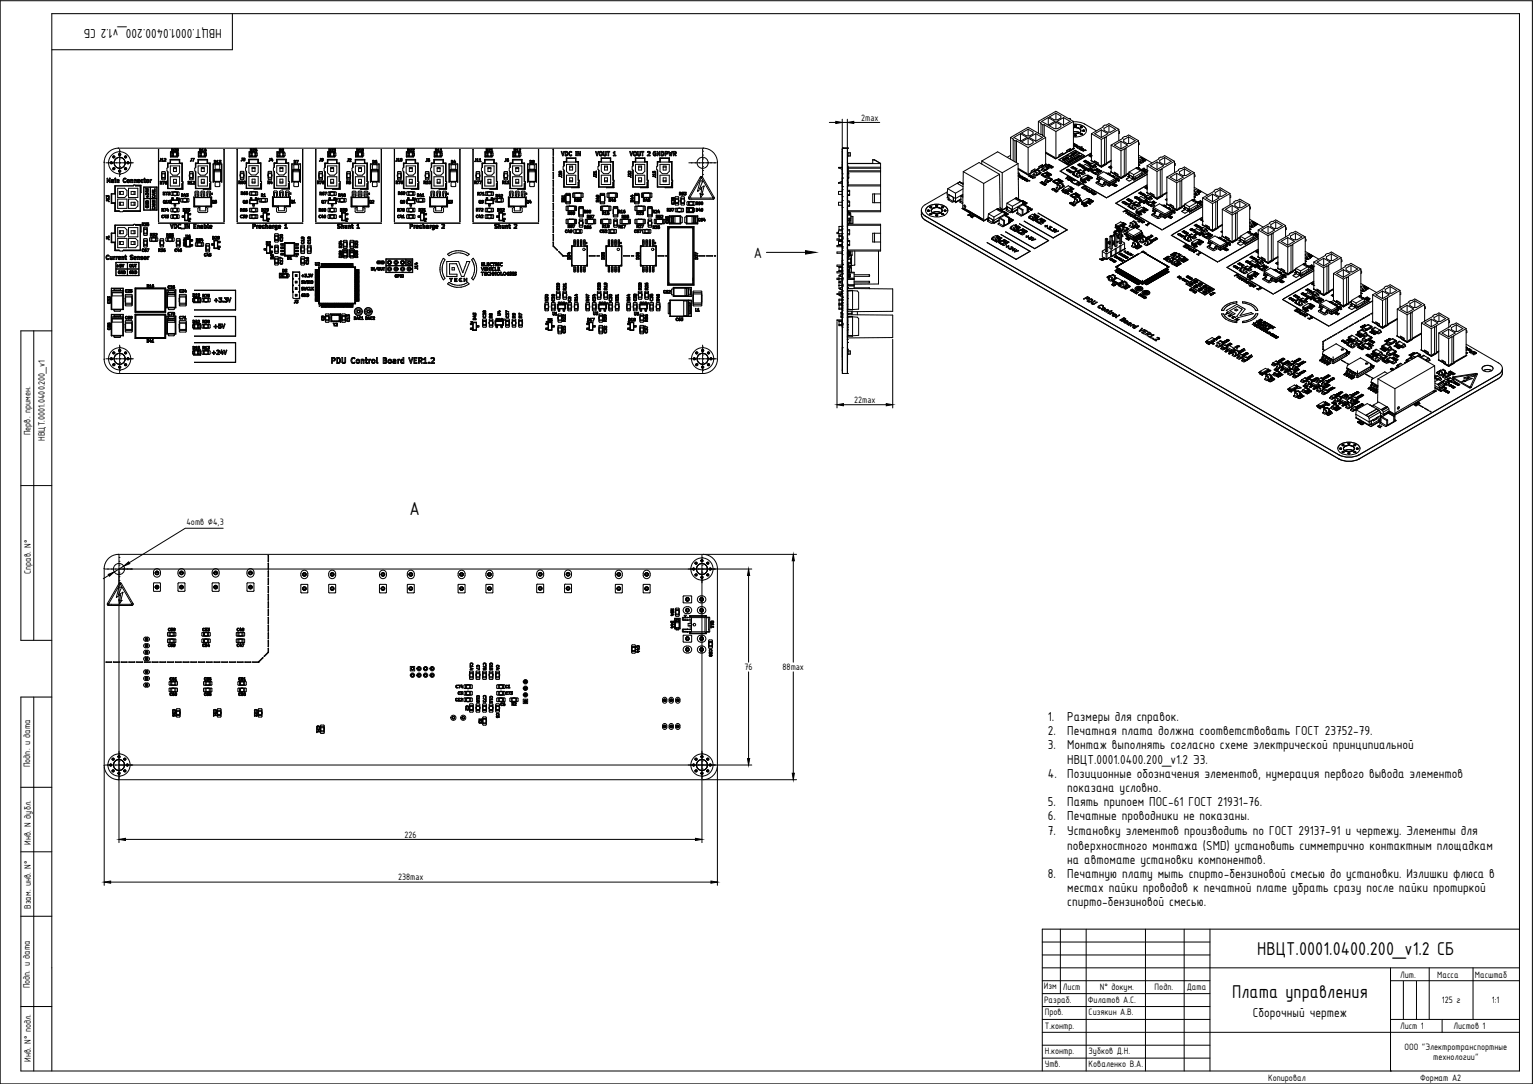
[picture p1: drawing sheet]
<svg xmlns="http://www.w3.org/2000/svg" width="594mm" height="420mm" viewBox="0 0 594 420" stroke-linecap="round" stroke-linejoin="round" font-family="sans-serif">
<defs><g id="words">
<g font-size="7.8">
<text x="158.7" y="199.7">А</text>
<text x="487.2" y="370.1">НВЦТ.0001.0400.200_v1.2 СБ</text>
<text x="477.5" y="387">Плата управления</text>
</g>
<text font-size="6.2" x="292.1" y="99.8">А</text>
<g font-size="5.4">
<text x="85.9" y="11.2" transform="rotate(-180 85.9 11.2)">НВЦТ.0001.0400.200_v1.2 СБ</text>
<text x="406.1" y="279.5">1.</text>
<text x="413.6" y="279.5">Размеры для справок.</text>
<text x="406.1" y="285">2.</text>
<text x="413.6" y="285">Печатная плата должна соответствовать ГОСТ 23752-79.</text>
<text x="406.1" y="290.5">3.</text>
<text x="413.6" y="290.5">Монтаж выполнять согласно схеме электрической принципиальной</text>
<text x="413.6" y="296">НВЦТ.0001.0400.200_v1.2 Э3.</text>
<text x="406.1" y="301.5">4.</text>
<text x="413.6" y="301.5">Позиционные обозначения элементов, нумерация первого вывода элементов</text>
<text x="413.6" y="307">показана условно.</text>
<text x="406.1" y="312.5">5.</text>
<text x="406.1" y="318">6.</text>
<text x="413.6" y="312.5">Паять припоем ПОС-61 ГОСТ 21931-76.</text>
<text x="413.6" y="318">Печатные проводники не показаны.</text>
<text x="406.1" y="323.5">7.</text>
<text x="413.6" y="323.5">Установку элементов производить по ГОСТ 29137-91 и чертежу. Элементы для</text>
<text x="413.6" y="329.3">поверхностного монтажа (SMD) установить симметрично контактным площадкам</text>
<text x="413.6" y="334.8">на автомате установки компонентов.</text>
<text x="406.1" y="340.3">8.</text>
<text x="413.6" y="340.3">Печатную плату мыть спирто-бензиновой смесью до установки. Излишки флюса в</text>
<text x="413.6" y="345.8">местах пайки проводов к печатной плате убрать сразу после пайки протиркой</text>
<text x="413.6" y="351.3">спирто-бензиновой смесью.</text>
<text x="485.5" y="394.1">Сборочный чертеж</text>
</g>
<g font-size="3.9">
<text x="333.8" y="46.8">2max</text>
<text x="331" y="156.2">22max</text>
<text x="11.8" y="168.7" transform="rotate(-90 11.8 168.7)">Перв. примен.</text>
<text x="17.3" y="170.9" transform="rotate(-90 17.3 170.9)">НВЦТ.0001.0400.200_v1</text>
<text x="72.2" y="203.6">4отв ∅4,3</text>
<text x="12" y="222.6" transform="rotate(-90 12 222.6)">Справ. N°</text>
<text x="288.5" y="259.8">76</text>
<text x="303.3" y="259.8">88max</text>
<text x="11.7" y="297.4" transform="rotate(-90 11.7 297.4)">Подп. и дата</text>
<text x="11.9" y="327.4" transform="rotate(-90 11.9 327.4)">Инв. N дубл.</text>
<text x="156.7" y="324.7">226</text>
<text x="154.2" y="341.3">238max</text>
<text x="11.9" y="352.3" transform="rotate(-90 11.9 352.3)">Взам. инв. N°</text>
<text x="11.6" y="383.1" transform="rotate(-90 11.6 383.1)">Подп. и дата</text>
<text x="404.5" y="383.5">Изм</text>
<text x="411.9" y="383.7">Лист</text>
<text x="426.2" y="383.7">N° докум.</text>
<text x="447.5" y="383.7">Подп.</text>
<text x="459.9" y="383.7">Дата</text>
<text x="542.6" y="379.1">Лит.</text>
<text x="556.9" y="379.1">Масса</text>
<text x="571.5" y="379.1">Масштаб</text>
<text x="404.6" y="388.8">Разраб.</text>
<text x="421.6" y="388.8">Филатов А.С.</text>
<text x="558.8" y="388.9">125 г</text>
<text x="578.1" y="388.9">1:1</text>
<text x="404.9" y="393.6">Пров.</text>
<text x="421.9" y="393.6">Сизякин А.В.</text>
<text x="404.9" y="398.8">Т.контр.</text>
<text x="542.6" y="398.7">Лист 1</text>
<text x="563.3" y="398.7">Листов 1</text>
<text x="544.3" y="406.8">ООО &quot;Электротранспортные</text>
<text x="11.9" y="411.6" transform="rotate(-90 11.9 411.6)">Инв. N° подл.</text>
<text x="404.9" y="413.7">Утв.</text>
<text x="404.9" y="408.7">Н.контр.</text>
<text x="421.9" y="413.7">Коваленко В.А.</text>
<text x="421.9" y="408.7">Зубков Д.Н.</text>
<text x="555.4" y="411">технологии&quot;</text>
<text x="491.4" y="418.9">Копировал</text>
<text x="550.3" y="418.9">Формат А2</text>
</g>
</g></defs>
<!-- layer: 0 -->
<g fill="none" stroke="#000" stroke-width=".39">
<path d="M46 57.4h-.2M46.4 58.6h.1M46.4 57.8v.7M46.4 58.8v1.2M61.4 57.9l.1 28zM66.1 58.8h2.7l-2.6 .1v1.8l2.6 .1h-2.7zM66.4 59.2h.9l-.1 1.3h-.8zM66.5 57.6a.56 .56 0 0 1 .7 .5 .56 .56 0 0 1-.7 .5zM66.8 59.2h2v1.3h-2zM66.9 59.2l.2 .2M67.1 58.1l-.4 .5v-.9l.4 .4M67.1 59.2v1.3"/>
<path d="M67.5 57.7l.1 .1M67.5 57.6v.1M67.6 57.6h.5M67.6 57.8l.4 .1-.6 .8 .7-.1M68.1 57.6v.5l-.4 .5h.4M68.3 59.2l.7-.1 .2 .3M68.4 59.2v1.3M68.5 58.5l.5 .2M68.5 58.5v-.8a.51 .51 0 0 1 .7 .2 .51 .51 0 0 1-.2 .7M68.6 57.8v.7M68.6 58.5h.1M68.7 57.8h-.1"/>
<path d="M68.7 57.7h.2M68.7 58.5h.2M68.7 59.2l-.3 .2M68.9 57.8h.1M68.9 57.8v.7M68.9 58.5h.1M69 58.6v.1M69.2 59.4v.9M77.3 57.6a.56 .56 0 0 1 .7 .5 .56 .56 0 0 1-.7 .5zM77.6 59.2h1.9l.1 1.3h-2zM77.7 59.2l.2 .2M77.9 58.1l-.5 .5v-.9l.5 .4"/>
<path d="M77.9 59.2v1.3M78 59.2v1.3M78.1 59.2l-.9 .2v1.1h.9M78.3 58.6h.6M78.5 57.6l-.3 .3h.3v.7h-.2M78.6 57.6h.1M78.6 57.6l.1 1h.2M79.1 59.2h.8v1.3h-.7zM79.2 59.4h.3M79.2 59.2v1.3M79.4 57.6l-.2 .7M79.5 57.5l-.1 .1"/>
<path d="M79.5 57.5l.1 .1M79.6 57.6l-.2 .6 .4-.3v.8l-.6-.4M79.6 58.8h-2.7l-.1 2 2.8 .1M79.6 58.9h-2.6v1.8h2.6M79.6 58.8v.1M86.8 57.9v28zM91.9 57.9v28zM96.5 58.8h2.8l-2.7 .1v1.8l2.7 .1h-2.8zM97 57.6a.56 .56 0 0 1 .7 .5 .56 .56 0 0 1-.7 .5zM97.3 59.2h2v1.3h-2zM97.3 59.2l.3 .2M97.5 58.1l-.4 .5v-.9l.4 .4"/>
<path d="M97.6 59.2l.1 1.3M97.8 59.2l-1 .2 .1 1.1h.9M98.6 58.6h-.5l.5-.5a.34 .34 0 0 0-.1-.5 .34 .34 0 0 0-.5 .2l.5 .1-.6 .8h.7M98.6 58.6v.1M98.8 59.2h.8v1.3h-.7zM98.9 58.3l.4 .1v.2M98.9 59.2v1.3M99.1 57.6l-.2 .7M99.1 57.5l-.1 .7 .4-.3 .3 .4-.3 .3M99.1 57.5v.1M99.2 59.2l-.3 .2M107.3 58.8h2.8l-2.7 .1v1.8l2.7 .1h-2.8z"/>
<path d="M107.7 59.2h.8v1.3h-.8zM108 59.2h2v1.3h-2zM108.1 59.2l.3 .2M108.3 57.6a.56 .56 0 0 1 .7 .5 .56 .56 0 0 1-.8 .5zM108.4 59.2v1.3M108.8 58.1l-.4 .5v-.9l.4 .4M109.2 58.1l.5 .2-.3 .3M109.3 57.7l-.1 .4M109.3 57.6v.1M109.3 57.6h.5l.1 .6M109.4 58.6l.3 .1M109.4 58.1v.1"/>
<path d="M109.4 57.8v.3M109.4 57.8h.1M109.4 57.7l.4 .2-.4 .2M109.6 59.2l.6-.1 .3 .3-.1 1.1h-.8M109.7 59.2l-.1 1.3M109.9 58.2l-.2 .5M110 59.2l-.3 .2M117.3 57.9v28zM122.4 57.9v28zM127 58.8h2.8l-2.7 .1v1.8l2.7 .1h-2.8zM127.4 59.2h.8l-.1 1.3h-.7zM127.5 57.6a.56 .56 0 0 1 .7 .5 .56 .56 0 0 1-.8 .5z"/>
<path d="M127.7 59.2h2v1.3h-2zM127.8 59.2l.3 .2M128 58.1l-.4 .5v-.9l.4 .4M128.1 59.2v1.3M129 58.6l-.6 .1 .6-.9-.6-.1a.39 .39 0 0 1 .5-.1 .39 .39 0 0 1 .1 .5l-.4 .5h.4M129.2 59.2l.7-.1 .3 .3M129.3 58.6l.1 .1M129.4 59.2l-.1 1.3M129.4 58.5h.1M129.4 58.5l-.1 .1M129.5 58.5h.3M129.6 59.2l-.2 .2"/>
<path d="M129.8 58.1l.1 .1M129.9 58.5h-.1M129.9 58.2v.3M130 57.7l-.2 .2 .2 .6M130 58.5l-.6 .2M130 57.7h.1M130.1 57.6h-.8l.5 .1-.2 .3 .2 .1M130.2 59.4v.9M137.8 58.8h2.8l-2.7 .1v1.8l2.7 .1h-2.8zM138.3 57.6a.56 .56 0 0 1 .7 .5 .56 .56 0 0 1-.8 .5zM138.5 59.2h1.9l.1 1.3h-2zM138.6 59.2l.3 .2"/>
<path d="M138.8 58.1l-.4 .5v-.9l.4 .4M138.9 59.2v1.3M139 59.2l-.9 .2 .1 1.1h.8M139.3 58.6h.5M139.5 57.6l-.3 .3h.3v.7h-.2M139.5 57.6h.1M139.6 57.6v1h.2M140 59.2l.7-.1 .2 .3v1.1h-.9M140.1 59.2v1.3M140.2 59.4h.2M140.2 59.2v1.3M140.2 58.5v.1"/>
<path d="M140.2 57.7v.8M140.2 58.6l.1 .1M140.3 57.6l-.1 .1M140.3 57.6a.52 .52 0 0 1 .6 .5 .52 .52 0 0 1-.6 .5M140.4 57.8v.7M140.4 58.5h.1M140.4 57.7h.2M140.4 58.5h.2M140.4 57.8h.1M140.6 57.8h.1M140.6 57.8v.7M140.6 58.5h.1"/>
<path d="M147.7 57.9l.1 28zM152.8 57.9h.1M152.8 57.9v28zM157.9 57.6a.56 .56 0 0 1 .7 .5 .56 .56 0 0 1-.7 .5zM158.2 59.2h1.9l.1 1.3h-2zM158.3 59.2l.2 .2M158.5 58.1l-.4 .5v-.9l.4 .4M158.5 59.2l.1 1.3M158.7 59.2l-.9 .2v1.1h.9M159.5 58.6l-.7 .1 .6-.9-.5-.1a.39 .39 0 0 1 .5-.1 .39 .39 0 0 1 .1 .5l-.4 .5h.4M159.7 59.2l.7-.1 .2 .3v1.1h-.9M159.8 59.2v1.3"/>
<path d="M159.8 57.7l.6 .1-.6 .9 .7-.1M159.8 59.4h.3M159.9 57.6l-.1 .1M159.9 57.6l.6 .1-.5 .9h.5M160.2 58.8h-2.7l-.1 2 2.8 .1M160.2 58.9h-2.6v1.8h2.6M160.2 58.8v.1M168.3 58.8h2.7l-2.6 .1v1.8l2.6 .1h-2.7zM168.7 57.6a.56 .56 0 0 1 .7 .5 .56 .56 0 0 1-.7 .5zM169 59.2h2v1.3h-2zM169.1 59.2l.2 .2M169.3 58.1l-.5 .5v-.9l.5 .4"/>
<path d="M169.3 59.2l.1 1.3M169.5 59.2l-.9 .2v1.1h.9M169.7 57.8l.2 .1v.7h-.2M169.7 58.6h.6M169.8 57.8l-.1 .1M170 57.6l-.2 .2M170 57.6h.1M170 57.6l.1 1h.2M170.5 59.2l.7-.1 .2 .3-.1 1.1h-.8M170.6 59.2v1.3M170.7 58.6v.1M170.9 59.2l-.3 .2"/>
<path d="M170.9 57.6l-.3 .3h.3v.7h-.2M170.9 57.6l.1 1h.3M170.9 57.6h.1M171.3 58.6l-.6 .1M178.2 57.9h.1M178.2 57.9v28zM183.3 57.9h.1M183.3 57.9v28zM187.9 58.8h2.8l-2.7 .1v1.8l2.7 .1h-2.8zM188.4 57.6a.56 .56 0 0 1 .7 .5 .56 .56 0 0 1-.7 .5zM188.5 59.1h.5M188.5 59.1l-.3 .3 .3 1.1"/>
<path d="M188.7 59.2h2v1.3h-2zM188.8 59.2l.2 .2M188.9 58.1l-.4 .5v-.9l.4 .4M189 59.1v1.4M189 59.2v1.3M190 58.6l-.7 .1 .6-.9-.6-.1a.38 .38 0 0 1 .5-.1 .38 .38 0 0 1 .2 .5l-.5 .5h.5M190.2 59.2l.6-.1 .3 .3-.1 1.1h-.8M190.3 59.2l-.1 1.3M190.4 58.6h.5M190.6 59.2l-.3 .2M190.6 57.6l-.3 .3h.3v.7h-.2M190.6 57.6h.1"/>
<path d="M190.6 57.6l.1 1h.2M198.7 58.8h2.8l-2.7 .1v1.8l2.7 .1h-2.8zM199.2 57.6a.56 .56 0 0 1 .7 .5 .56 .56 0 0 1-.7 .5zM199.5 59.2h2v1.3h-2zM199.5 59.2l.3 .2M199.7 58.1l-.4 .5v-.9l.4 .4M199.8 59.2v1.3M199.9 59.2v1.3M199.9 59.2l-.9 .2 .1 1.1h.8M200.2 58.6h.6M200.2 58l.2-.1-.2 .7M200.4 57.6l-.2 .4"/>
<path d="M200.5 57.6h.1M200.5 57.6l.1 1h.2M201 59.2l.6-.1 .3 .3-.1 1.1h-.8M201 59.2v1.3M201.1 57.7l.5 .1-.6 .9 .7-.1M201.1 59.2v1.3M201.2 57.6l-.1 .1M201.2 57.6l.5 .1-.4 .9h.4M201.4 59.2l-.3 .2M208.7 57.9h.1M208.7 57.9v28zM214.4 57.8v2.4z"/>
<path d="M217.5 58.7l.6 1.2 .4-1.2h.2l-.5 1.7zM219 58.8v1.5M219.1 58.7l-.1 .1M219.2 58.9a.62 .62 0 0 1 .7 .7 .62 .62 0 0 1-.7 .6zM219.5 58.7h.1M219.5 58.7h-.4M219.5 58.7a.98 .98 0 0 1 .3 1.6M220.8 58.8a.87 .87 0 0 0-.4 1 .87 .87 0 0 0 1 .5M220.8 58.8h.1M221.2 58.7l-.4 .1M221.2 58.7h.1M221.2 58.7l.3 .1"/>
<path d="M221.3 59h.1M221.3 59a.59 .59 0 0 0-.6 .7 .59 .59 0 0 0 .9 .4l-.1 .2M221.5 58.8h.1M221.5 58.8l-.1 .2M223.1 58.7l.3 .1-.1 1.6zM223.9 58.7h.1M223.9 58.7l-.1 1.6h.3v-1l.6 1.1M224 58.7l.7 1.1v-1h.2v1.5l-.2 .1M230.8 58.7l.6 1.2 .4-1.2h.2l-.5 1.7zM233 58.7h-.4a1.02 1.02 0 0 0 0 1.7M233 58.7h.1M233 58.7l.4 .6v.8"/>
<path d="M233.1 59.1l-.2-.2a.57 .57 0 0 0-.5 .7 .57 .57 0 0 0 .7 .4M233.1 59.1v.9M233.9 58.7l-.1 1.3 .7 .4M233.9 58.7h.1M233.9 58.7l.4 1.5 .4-.2v-1.2l.2-.1v1.3M235.2 58.7l1.1 .1-.4 .1-.1 1.5-.2-1.5zM237.7 59.1l.6-.4v1.5l.4 .2h-1l.4-.2v-1l-.4 .1zM238.1 58.7h.1M245.1 58.7h-.1M245.1 58.7l.2 .1-.7 1.6-.6-1.7 .6 1.2 .4-1.2M245.9 59l.1-.1a.57 .57 0 0 1 .5 .7 .57 .57 0 0 1-.8 .4zM245.9 58.7a1.02 1.02 0 0 0 0 1.7"/>
<path d="M245.9 58.7h.3M245.9 58.7h.1M246.2 58.7h.1M246.3 58.7a.92 .92 0 0 1 .4 1 .92 .92 0 0 1-.8 .7M247.1 58.7v1.3l.3 .4M247.1 58.7h.1M247.1 58.7l.4 1.5 .4-.2 .2-1.3 .1 1.3M248.5 58.7l1 .1-.4 .1-.1 1.5-.1-1.5h-.4M248.6 58.7v.2M251.2 58.7l-.3 .3 .6-.1 .2 .3-.9 1.2h1.2l-.8-.2 .7-.7M251.2 58.7h.4M251.2 58.7h.1"/>
<path d="M251.6 58.7h.1M251.6 58.7l.4 .4M251.9 59.5h.1M252 59.1h.1M252 59.1l-.1 .4M253.4 58.8a.87 .87 0 0 0-.3 1.1 .87 .87 0 0 0 1 .4M253.4 58.8l.5-.1 .2 .3a.58 .58 0 0 0-.8 .5 .58 .58 0 0 0 .7 .6l-.2-.6M253.4 58.8h.1M253.8 59.5h.4M254.2 59.5l.1 .1M254.3 59.6l-.2 .7M254.7 58.7l.8 1.1 .2-1.1v1.7l-.8-1.1v1h-.2z"/>
<path d="M254.8 58.7h.1M256.3 58.7a.85 .85 0 0 1 1 .8 .85 .85 0 0 1-1.1 .8zM256.5 58.9a.62 .62 0 0 1 .6 .7 .62 .62 0 0 1-.6 .6zM256.7 58.7h.1M257.8 58.7h.6a.53 .53 0 0 1 .4 .5 .53 .53 0 0 1-.3 .5h-.5l-.2 .7zM258 58.9l.5 .1v.4l-.5 .1zM258.4 58.7h.1M259.1 58.7l.5 1.1 .3-.7 .2 .7 .3-1.1h.2l-.4 1.7-.4-.7-.1 .7-.2-.1zM260.4 58.7h.1M261.2 58.9l.5 .1v.4l-.5 .1zM261.7 58.7l-.8 .1 .1 1.6 .4-.7 .6 .7-.3-.7M261.7 59.7h.1"/>
<path d="M261.7 58.7h.1M261.7 58.7l.3 .4M262 59.1h.1M262 59.1l-.3 .6M272.3 58.6h.1M272.3 57.8v.7M272.3 58.8v1.2M272.4 57.4h.1M321.4 47.5h2.5M326.4 46.2v11M326.4 47.5h2M326.4 57.4h.1"/>
<path d="M326.4 57.4v87.4M326.4 58.6h.1M326.4 58.8h.1M326.5 57.4h.1M326.5 57.4h1.9M326.5 57.4v87.4h1.9v-87.4M328.4 57.4h.1M328.4 58.8h.1M328.4 46.2v11M328.4 57.4v87.4M328.5 59.2h1.1v1.3h-1.1M329 59.2v1.3"/>
<path d="M330.9 47.5h10M391.6 53.3l1 .5v8.5M391.6 53.3v8.4M392.6 54.2l.7 .4M393.3 54.6h.6M393.3 54.6v8.1M393.9 54.6l4.5 2.6M393.9 54.6v8.5M395.5 51.8l2.5 1.5-2.5 1.4M395.5 51.8l-2.6 1.5 2.6 1.4M395.5 51.8v2.9M395.9 51.6l2.5-1.5 1.9 1.1v.7l-1.2 .8h-1.3z"/>
<path d="M395.9 55l2.5-1.5 1.9 1.1v.8l-1.2 .7h-1.3zM398.4 50.1v2.6M398.4 53.5v2.6M398.4 57.2v10.4M401.4 51.8l-2.6 1.5 2.6 1.4M401.4 51.8l2.5 1.5-2.5 1.4M401.4 51.8v2.9M402.4 47.1l6.8-4 4.9 2.9h.6v.3l1.3 .8M402.4 47.1l1 .5v4.6M402.4 47.1v4.6M403.4 52.2l-5-2.8-6.8 3.9M403.4 52.2h.5v.3l1.3 .8"/>
<path d="M403.4 48l.7 .4M404.1 48.4v4.2M404.1 48.4h.6M404.7 48.4v4.6M404.7 48.4l4.5 2.6M405.2 59.3l3.9 2.3M405.2 53.3v10.4M405.2 53.3l-6.8 3.9M405.2 58.9l4 2.5M405.2 59.2l3.9 2.3M406.2 45.6l-2.5 1.5 2.5 1.4M406.2 45.6l2.6 1.5-2.6 1.4"/>
<path d="M406.2 45.6v2.9M406.7 45.3l2.5-1.4 1.9 1.1v.7l-1.3 .7h-1.2zM406.7 48.8l2.5-1.5 1.9 1.1v.7l-1.3 .8h-1.2zM409.2 43.9v2.5M409.2 47.3v2.6M409.2 51v10.4M410.9 59.8l-.5 .4M411.2 59.6l.6 .3M411.8 59.9v-.6l-1.4 .8v.6l-1.2 .7M412.2 45.6l2.5 1.5-2.5 1.4M412.2 45.6l-2.6 1.5 2.6 1.4M412.2 45.6v2.9"/>
<path d="M414.2 57.9l.6 .3M414.3 58l-.9 .5M414.3 58.7h.1M414.4 57.9l-.1 .1M414.8 58.2v-.7l-1.4 .9v.6l-1.6 .9M414.8 46.2v.2M415.2 59.8h.1M415.2 59.8l.4-.2 .3 .5 .3-.2M415.3 59.8h-.1M415.3 59.8h.1M415.5 59.7l-.2 .1M415.5 59.7l.3 .1v.5l.4-.4"/>
<path d="M415.9 57.5h.1M415.9 57.5l-6.8 4M416 47.1v10.4l-1.2 .7M416 57.4l.3 .1-2 1.2M416 47.1l-6.8 3.9M416 57.4l.1 .1M416 57.3l.4 .2M416 47.2a8.1 8.1 0 0 1 4.4 .9l4.5 2.6M416 51.1h1.5l.8 .3-1.3-.4-1 .1M416.1 55.6h-.1M416.1 55.6h.1M416.1 57.6l-7 4"/>
<path d="M416.1 55.8h-.1M416.1 55.8h.1M416.1 57.5v.1M416.1 55.8l.2 .1M416.2 55.6h.1M416.2 55.6l.3 .2M416.3 56.6l.1 .1M416.3 56.5v.1M416.3 55.9l-.3 .2M416.3 55.9h.1M416.4 56.7h.1M416.4 56.4l-.1 .1"/>
<path d="M416.4 56.4h.1M416.4 52.3l.4-.1 .4 .4-.6 .1-.3-.1zM416.4 48.6l.4-.1 .4 .3-.6 .2-.3-.2zM416.4 57.6l-2 1.1M416.4 57.5v.1M416.5 52.5h.5M416.5 48.8h.5M416.5 56l-.5 .3M416.5 56h.1M416.5 55.8h.1M416.5 52.4l.5 .1-.5 .1zM416.5 48.7l.5 .1-.5 .1z"/>
<path d="M416.5 55.8l.1 .1M416.5 56.6h1M416.5 56.6h.1M416.6 56.6l.3 .2-.5-.1M416.6 55.9l-.1 .1M416.6 55.9h.1M416.6 58.3l-6.2 3.6M416.6 59.4l-.2-.1 .1 .2-.2 .1-.4-.3 .5 .4M416.6 58.3h.1M416.7 58.3l-6.2 3.6 1.7 1 3.1-1.8M416.7 58.3l3.6 2M416.7 59.4h.1"/>
<path d="M416.8 59.5l.2 .1-.7 .1M416.8 59.4v.1M416.9 56.3l.4 .2M417 58.8l.2 .4-.8-.1 1 .2-.4-.5M417 56.3h-.1M417 56.3l.3 .1M417.2 56.2l-.8 .2M417.2 56.2h.1M417.3 56.5h.1M417.3 56.2l.2 .1M417.5 56.3h.1M417.5 56.6h.1"/>
<path d="M417.5 56.3v.3M417.5 57.4h.1M417.7 56.7l-.4 .3 .2 .4M417.7 56.7h.1M417.7 56.7h.5M417.8 56.9l-.3 .2 .4 .3h-.3M417.8 56.9l.5 .1M418.2 57.6h.1M418.2 57.6v.1M418.2 56.7h.1M418.2 57.7v.1M418.2 57.5v.1"/>
<path d="M418.2 56.7l.2 .2M418.3 57.5h-.1M418.4 59.3l-6.1 3.6 1.7 1M418.4 57.6l.1 .1M418.4 56.9h.1M418.5 57.7l-.3 .1M418.5 56.9l-.2 .1M418.7 51.8l.4-.1 .3 .3-.5 .2-.3-.2zM418.7 49.1h.4l.3 .3-.5 .2-.3-.2zM418.7 52h.6M418.7 49.3h.6M418.8 51.8l.5 .1-.5 .2z"/>
<path d="M418.8 49.2l.5 .1-.5 .1zM418.8 58.1h.1M418.8 50.7a2.34 2.34 0 0 0-2.8-1.2 2.08 2.08 0 0 1 2.9 1.3l-.8 .8-2.1 .2M418.8 58.1l.2 .1M419 58.2h.1M419 57.9v.1M419 58l.3 .1M419.2 57l-.9 .5M419.2 56.9v.4M419.2 56.9v.1M419.3 57.3l-.9 .3M419.3 58.1h.1"/>
<path d="M419.6 50.5l.5-.1 .3 .3-.6 .2-.3-.2zM419.7 50.7h.5M419.7 57.9l-.4 .2M419.7 57.8l-.7 .1M419.8 50.5l.4 .1-.4 .1zM419.9 58l-.9 .2M419.9 57.7l-.7-.1-.4 .5M419.9 57.7h.1M419.9 58h.1M419.9 57.7v.3M420.6 58.2h.1M420.6 58.1v.1"/>
<path d="M420.6 58.1l-1 .4 1.2-.3M420.7 58.2h.1M421 50.6a4.2 4.2 0 0 0-5-2.4 4 4 0 0 1 5 2.6 4.4 4.4 0 0 1-5 2.3M423 59.3l-11.8 6.7 11.8-6.6M423 51.8l3.8 2.2M423 51.8v10.5M426.8 50.4l-2.6 1.4 2.6 1.5M426.8 50.4l2.5 1.4-2.5 1.5M426.8 50.4v2.9M426.8 54v10.5M427.8 49.8l1.9-1.1 2.6 1.4-1.9 1.1h-1.3l-1.3-.7zM428.1 53.3v10.3"/>
<path d="M428.1 53.3l-1.3 .7M428.7 53.1v10.3l-.6 .2M429.7 48.7v2.5M430.6 56.2l3.8 2.2M430.6 56.2v10.5M433.6 50.1l-5 2.9v.3h-.5M433.6 50.1l-3.9-2.2-.9 .6h-.6l-.7 .4v.3l-4.5 2.6M433.6 50.1v4.4M433.6 50.7l.2 .4v.5l-.2 .2M434.4 54.8v2.9M434.4 58.4v10.5M434.4 54.8l-2.5 1.4 2.5 1.5"/>
<path d="M434.4 54.8l2.6 1.4-2.6 1.5M435.5 54.2l1.9-1.1 2.5 1.4-1.9 1.1h-1.3l-1.2-.7zM435.7 57.7v10.3M435.7 57.7l-1.3 .7M436.4 57.6v10.2M437.4 53.1v2.5M441.2 54.5l-5 2.9v.3h-.5M441.2 54.5l-3.8-2.2-1 .6h-.6l-.7 .4v.3l-4.5 2.6M441.2 55.1l.3 .4v.5l-.3 .2M441.2 54.5l-.2 10.6 .2-.2M40.4 62.9v.1M41 63.1h.7"/>
<path d="M41.2 75.8v.7l.1-.5 .3 .2 .1-.2M41.2 75.8h.1M41.2 75.8l1.1 .2M41.2 77.7l1.1 .5-.2-.4-.9-.1M41.7 75.9v.1M41.7 75.9l.4 .1v.5l.2-.5M41.9 63.1h.1M42 63.1h1.2M42.2 76.8l-.1 .2h-.9M42.2 76.7h.1M42.2 76.7l.1 .1M42.3 76.8l-.1 .6-.1-.3h-.6v.3l-.3-.4"/>
<path d="M42.5 69.1l-.4 .8-.4-.8h-.2v1.6h.2v-1l.4 .7 .4-.7v1M42.5 69.1h.1M42.6 69l.1 1.7h-.2M43.2 70.1l-.1 .4 .3 .3M43.2 70.1h.1M43.3 75.2v3.4h1.4M43.4 63.1h.1M43.4 70.8h.1M43.5 63.1h1.2M43.8 69.6l-.6 .2 .6 .1M43.8 69.6h.1M43.8 70l-.6 .1"/>
<path d="M43.8 69.6h.2M43.8 70.2l-.4 .2 .4 .1M43.8 69.9v.1M43.8 70.2v.3M43.8 70.5h.1M43.8 70.2h.1M44 69.6v.1M44 69.7l.1 .2M44.1 69.9h.1M44.1 69.9v.8l-.7 .1M44.6 78.7v.1M44.6 69.6h.2l-.1 1.2z"/>
<path d="M44.6 75.2v-3.1h7.1l.4-.4 .4 .4h1.8v9.7h-6.5M44.6 69.1l.3 .1-.2 .2zM44.6 78.8v3h1.7M44.6 69.6h.1M44.6 75.2h.1M44.6 69h.1M44.7 72.1v9.6h1.4l.4 .4h1l.4-.4h6.4M44.7 75.2h-1.5v3.5h1.3M44.9 63.1h.1M45 63.1h1.2M45.4 69.6h.1M45.5 69.6l-.1 1.2 .1-.9"/>
<path d="M45.5 69.9h.1M45.6 73h2.7l.9 .9v1.8l-.9 .9h-2.7zM45.6 77.2h3.6v3.6h-3.6zM45.8 69.6h-.3M45.8 69.6h.1M45.9 69.6h.1M46 69.6l.1 .1M46.1 69.7l-.1 1.1-.1-.9h-.4M46.2 74.2h1.6v1.1h-1.6zM46.2 78.4h1.6v1.1h-1.6zM46.4 60.1h.1M46.4 61.6h.1"/>
<path d="M46.4 63.1h.1M46.4 64.6h.1M46.4 66.1h.1M46.4 67.6h.1M46.4 60.3v1.2M46.4 61.8v1.2M46.4 63.3v1.2M46.4 64.8v1.2M46.4 66.3v1.2M46.4 67.8v.6M46.5 63.1h1.2M46.7 74.2v1.1"/>
<path d="M46.7 78.4v1.1M47.9 63.1h.1M48 63.1h1.2M48 69.1a.87 .87 0 0 0-.3 1.1 .87 .87 0 0 0 1 .5M48 69.1h.7M48 69.1h.1M48.7 69.1v.1M48.7 70.7h.1M48.7 69.2l.1 .2a.6 .6 0 0 0-.9 .5 .6 .6 0 0 0 .9 .5l-.1 .3M49.2 69.9l.1 .7 .5 .2M49.2 69.9h.1M49.4 63.1h.1"/>
<path d="M49.5 69.9l.2 .7 .2-.7M49.5 63.1h1.2M49.5 69.9h.1M49.5 69.8h.4M49.6 69.6l-.4 .3M49.6 69.5l.6 .4M49.6 69.5v.1M49.8 73h3.6v3.6h-3.6zM49.8 77.2h2.7l.9 .9v1.8l-.9 .9h-2.7zM49.8 70.8h.1M49.9 69.9h.1M50.2 70.4l-.4 .4"/>
<path d="M50.2 69.9v.1M50.2 70.4h.1M50.2 70v.4M50.6 69.6v1.1M50.8 74.2h1.5v1.1h-1.5zM50.8 78.4h1.5v1.1h-1.5zM50.9 63.1h.1M50.9 69.9v.8h-.3M50.9 69.9h.1M50.9 69.6h-.3M50.9 69.5l.6 .4v.9l-.3-1-.3 .1M50.9 69.5v.1"/>
<path d="M51 63.1h.7M51.7 72h-7.2v3.1l-1.4 .1v3.6h1.4v3.1h1.9M51.8 71.8v.1M52 74.2v1.1M52 78.4v1.1M52 69.6v1.1M52.2 69.9v.8h-.2M52.2 69.9h.1M52.3 69.6h-.3M52.3 69.5l.6 .4-.1 .9-.2-1-.4 .1M52.3 69.5v.1M52.4 71.8h2.2"/>
<path d="M52.5 72l1.9 .1v9.8h-6.8M53.3 69.9l.2 .9M53.3 69.8v.1M53.4 69.7l-.1 .1M53.4 69.6v.1M53.5 70.8h.1M53.5 70.5h.1M53.5 69.8l.5 .1zM53.6 69.6h-.2M53.6 70.8h.3M53.6 69.5l.6 .4M53.6 69.5v.1"/>
<path d="M53.9 70.8h.1M54 69.9h.1M54 70.5h-.4M54 70.5l-.1 .3M54.2 69.9h.1M54.2 69.9l-.7 .4v.2M54.5 69.9l.4 .9M54.5 69.9h.1M54.6 71.8h.1M54.7 71.8l-.1 2.9-.1-2.8h-2M54.9 70.8h.1M54.9 69.6l-.4 .3"/>
<path d="M54.9 70.8h.3M54.9 69.5l.6 .3-.6 .1-.1 .5 .5 .1M54.9 69.5v.1M55.3 70.8h-.1M55.3 70.5v.3M55.7 72.5h5.2l-.1 9-5.1-.1zM55.8 77h2.4v4.4h-2.4zM55.8 72.6h2.4v4.3h-2.4zM55.9 69.1l-.2 .6 .5 1.1M55.9 69.1h.1M56 69.1h.1M56.1 69.2v.3l.4 .2-.4 .1v.6l.4 .3-.3 .1"/>
<path d="M56.2 70.8h.1M56.4 74.2l.7 .2-.3-.4 .4-.2 .4 .2-.4 .1v.5zM56.5 78.8h1.1l-.8 .6 .8 .1h-1.1l.7-.5zM56.5 72.9l.8 .4-.8 .4 1.1-.4-1.1-.4M56.6 74.9l.8 .4 .2-.5v.7l-.9-.6-.2 .6zM56.6 77.9a.55 .55 0 0 1 .7-.1 .55 .55 0 0 1 .2 .7l-1.1-.1zM56.6 80a.42 .42 0 0 0 .3 .5 .42 .42 0 0 0 .5-.2M56.7 70.4h.1M56.7 69.9v.5M56.7 70.4l.3 .4M56.7 69.9h.1M57 70.8h.1"/>
<path d="M57.1 75.9v.3h-.4l.5 .4M57.1 69.6l-.4 .3M57.1 75.8l.1 .1M57.1 75.8v.1M57.1 69.5l.2 .1M57.1 69.5v.1M57.1 73.8v.1M57.2 75.9v.3l.4 .1h-.4v.4M57.2 77.9l-.5 .1-.1 .3h.8l-.2-.4M57.3 69.6h.1M57.4 69.6l.3 .8M57.4 79.9v.1"/>
<path d="M57.4 80v.3M57.4 79.8h-.4v.3l.4-.2M57.4 79.8h.1M57.5 75.5v.1M57.5 79.8a.5 .5 0 0 1-.4 .8 .5 .5 0 0 1-.5-.7v.1M57.6 78.9h-.1M57.7 70.4l-.6 .4M57.7 70.4h.1M58.1 69.6l.7 .1-.4 .3-.2 .8zM58.3 77h2.5v4.4h-2.5zM58.3 72.6h2.5v4.3h-2.5zM58.5 69.5v.1"/>
<path d="M59 74.1l1.1 .1M59 77.5l1.1 .1-.5 .1v.4l.5 .1-1.1-.1M59 78.6l1.1 .1M59 74.1l.8 .2-.8 .6 1.1-.1-.8-.1 .8-.4M59 77.5l.4 .2v.4h-.4M59 78.6l.8 .1-.8 .6h1.1l-.8-.1 .8-.5M59.2 76.1v.1M59.3 75.4l.4-.1v.3zM59.3 79.9l.4-.1v.2zM60 73.2v.5h-1M60 76a.49 .49 0 0 1-.4 .8 .49 .49 0 0 1-.4-.8v.1M60 73.2h.1"/>
<path d="M60 73.2l.1 .6-1.1-.2M60 76h-.1a.4 .4 0 0 1-.3 .6 .4 .4 0 0 1-.4-.5M60 75l-1 .4 1 .5M60 75l-.2 .6 .3 .1M60.1 75.7l-.1 .1M62.1 70.3l.6 .1 .1 1-.5-.5-.2 .5zM62.2 61.4v.8M62.2 61.4h.1M62.2 61.4l.1 .9-.5 .2 .4-.4M62.5 70.9h.1M62.6 67.8v.6zM62.6 70.5v.2"/>
<path d="M62.6 70.5l-.4-.1v.4l.4-.2M62.7 68.7v.9l1.1 .1M62.7 67.1h1.2v2h-1.2zM62.7 68.8h1.2M62.7 67.4h1.2M62.8 68.5l-.1 .2M63 61.4h.1M63 61.4l-.3 .3M63 70.3h.8l-.5 1.1 .3-1zM63 61.4l.1 1 .2 .1h-.6l.2-.1v-.7h-.2M63.3 74.5h.5l-.1 .6M63.3 74.4l-.1 1.1"/>
<path d="M63.4 77.9l.1-.1a.35 .35 0 0 1 .4 .2 .35 .35 0 0 1-.1 .5h-.4zM63.5 78.5h.1M63.6 78.5l.1 .1M63.6 61.5a.38 .38 0 0 1 .5-.1 .38 .38 0 0 1 .2 .5l-.5 .5 .5 .1h-.7l.6-.9zM63.7 75.1l.2 .5-.4-.5-.3 .4M63.7 75.1h.1M63.7 78.6h-.2M63.8 74.8l-.4 .2v-.4l.4 .2M63.8 66.5l-1.1 .1 .1 1M63.8 66.5l.3 .2-.1 .9M64 68.5l.1 .2M64 71.1l.4 .3 .3-.2"/>
<path d="M64 77.8l-.1-.1a.61 .61 0 0 0-.7 .7 .61 .61 0 0 0 .9 .4l-.1-.2M64 78.6h.1M64 77.8h.1M64 77.8v.8M64 67.8v.1M64.1 68.7l-.3 1M64.1 67.8v.6zM64.1 71.2h.1M64.2 70.9v.3M64.2 74.5h.7M64.2 70.8l-.1 .1M64.2 74.4l.5 .2-.3 1 .5-1.2"/>
<path d="M64.2 70.8l.4 .2-.4 .2M64.2 70.5l-.1 .2h.5l.1 .5M64.3 70.4h.3a.35 .35 0 0 0-.5-.1 .35 .35 0 0 0-.1 .4v.5M64.3 70.4l-.1 .1M64.4 78.6h.6M64.6 77.6l-.3 .4 .3-.1v.7h-.2M64.7 77.6v1h.3M64.7 77.6h-.1M64.9 66.4v6.7h5.7l.1-1.9M65.1 74.5h.7l-.2 .3 .1 .7-.4 .1-.1-.2M65.1 74.4l.5 .2-.3 .3 .2 .1M65.2 75.4h.1"/>
<path d="M65.4 78.6v.1M65.4 77.7v.9M65.4 78.7h.4M65.4 77.7h.1M65.4 77.7l.5 .2M65.5 77.8v.8M65.5 78.6h.1M65.5 77.8h.2a.4 .4 0 0 1 .2 .5 .4 .4 0 0 1-.4 .3M65.5 77.8h.1M65.5 75h.1M65.6 75v.4h-.4M65.8 74.4v.1"/>
<path d="M65.9 61.8v1.4h-1v1.8M65.9 78.5l-.1 .2M65.9 77.9v.6M66 61.8h3.6M66 61.8h-.1M66 68.5h3.6v3.6h-3.6zM66 64.3h3.6v2.7l-.9 .9h-1.8l-.9-.9zM66.1 63.2l-1.1 .1v1.6M66.1 62h3.4v1.4M66.2 75.5l.2 .3 .9-.1M66.3 77.6v1.3M66.3 77.6l.3-.1v-.5h.4v.5h1.5v-.5h.4v.5l.4 .1"/>
<path d="M66.3 78.8l.1 .1M66.3 77.6l.1 .1M66.4 78.9h2.8M66.4 77.7v1.1M66.4 78.8v.1M66.4 78.8h-.1M66.4 78.9h.1M66.8 74.5h2v1.2h-2zM67 76.6h-.4l-.1 .9M67 76.6l.1 .9M67.1 74.5v1.2M67.1 60.3l-.2 .2"/>
<path d="M67.2 69.5h1.2v1.6h-1.2zM67.2 64.9h1.2v1.6h-1.2zM67.2 65.4h1.2M67.2 70.7h1.2M67.3 74.5l-1-.1-.1 1.1M67.5 78.9l.1 1h.5v-1M67.5 74.3h.6zM67.5 75.8h.6zM67.6 78.9v.6h.4v-.6M68.2 75.7l.2 .1M68.4 77.5l.1-.9h.4l.1 .9M68.4 74.4h.9l.1 1.1"/>
<path d="M68.4 60.3l.3 .2M68.4 74.4l-.2 .1M68.5 74.5v1.2M69.2 77.6v.1M69.2 78.9h.1M69.2 77.6l-2.8 .1M69.2 77.6h.1M69.2 77.7v1.1M69.2 78.8h.1M69.2 78.8v.1M69.2 60.3l-.2 .2h-.7M69.2 77.1h.1"/>
<path d="M69.3 77l.4-.2v.5zM69.3 77.6l-.1 .1M69.3 77.6v1.3M69.3 78.8l-.1 .1M69.3 77.6h.1M69.4 75.5l-1 .3M69.5 63.2v-1.3h-3.5l.1 1.5M69.6 63.2v.1M69.6 63.3h.9v7.1l.4 .4-.4 .4v1.8h-5.5v-6.4M69.6 61.8h.1M69.7 61.8v1.4h1v7.2M70.3 75.1l.7 .2-.2 .5 .2 .4-.4-.4-.3 .4z"/>
<path d="M70.5 75.2l.3 .1v.3h-.3zM70.5 63.4h-5.4v1.4l-.4 .4v1l.4 .4v6.4M70.6 77h2v1.2h-2zM70.8 70.5l.1 2.8h-2.9l2.8-.1v-2.1M70.9 77v1.2M71.2 77h-1.1l-.1 1.1 .3 .2 .9-.1M71.3 76.8l.6 .1zM71.3 78.3h.6zM71.5 75.1l-.1 .7h.3l.1-.4 .2 .4-.1 .4-.2-.3-.4-.1zM71.5 75.1h.1M72.1 77l.9-.1 .2 .3-.1 1h-1M72.3 76h.4"/>
<path d="M72.3 77v1.2M72.7 75.6v.1M72.7 76v.1M72.8 75.7v.3M72.9 70.3l.6 .1v1l-.4-.5-.2 .5zM72.9 75.2l-.2 .3 .1 .6-.4 .1-.1-.2M72.9 75.2h.1M72.9 75.2l-.7-.1 .5 .1-.2 .3 .2 .1M73 70.4l.4 .1v.2l-.4 .1zM73.3 70.9h.1M73.4 67.8l-.1 .1M73.4 67.8v.6z"/>
<path d="M73.4 68.7l.1 .9 1.1 .1 .2-.3M73.5 67.1h1.2v2h-1.2zM73.5 68.8h1.2M73.5 67.4h1.2M73.5 68.5l-.1 .2M73.9 71.2h.6M74.1 70.3l-.3 .3h.3l-.2 .7M74.1 61.4v.8M74.1 70.3l.1 1h.3M74.1 70.3h.1M74.1 61.4h.1M74.2 61.4v.9l-.5 .2 .4-.4"/>
<path d="M74.6 61.5l.7-.1-.5 1.1 .3-1h-.6M74.7 68.5l.1 .2M74.8 66.7v.7M74.8 68.7v.7M74.8 66.7l-.2-.2-1.1 .1v1M74.8 67.4l-.1 .2M74.9 67.9v.4M75.1 76.4h.1M75.2 76.3v3.8l1.2 .1-1.3-.1zM75.3 70.5l-.6 .8 .7-.1M75.3 70.5l-.5-.1a.38 .38 0 0 1 .5-.1 .38 .38 0 0 1 .1 .5l-.4 .5h.4M75.3 76.5h6.5"/>
<path d="M75.3 80h6.5M75.3 76.5v3.5M75.4 76.5v.1M75.4 79.9h6.3M75.4 76.6v3.3M75.4 76.6h6.3M75.4 79.9v.1M75.7 66.4v6.7h5.7v-1.9M75.8 66.6v6.4h5.5v-1.8M75.9 63.4h5.4v7l.4 .4-.4 .4v1.8M75.9 64.8l-.4 .4v1l.4 .4M75.9 74.1l1.1 .2v1.4l-.3 .4"/>
<path d="M75.9 76.5v-1.7h.8v1.7M75.9 74.1l-.4 .4v1.2l.4 .4M76.7 61.8v1.4h-1v1.8M76.8 61.8h3.6M76.8 61.8h-.1M76.8 68.5h3.6v3.6h-3.6zM76.8 64.3h3.6v2.7l-.9 .9h-1.8l-.9-.9zM77.4 80v1.7h2.3v-1.7M77.9 60.3l-.2 .2M78 69.5h1.2v1.6h-1.2zM78 64.9h1.2v1.6h-1.2zM78 65.4h1.2"/>
<path d="M78 70.7h1.2M78.2 76.5v-1.7h.8v1.7M78.2 76.1l-.4-.4v-1.2l.4-.4 1.1 .2v1.4l-.3 .4M79.2 60.3h.3M79.6 60.7v.1M80.3 63.4v-1.5h-3.5v1.4h-1v1.6M80.3 62h-3.4v1.4M80.3 63.2l1 .1v7.1M80.4 61.8h.1M80.5 61.8v1.4h1l-.1 7.2M80.5 76.5v-1.7h.8v1.7M81.3 76.1l.3-.4v-1.4l-1.1-.2-.4 .4v1.2l.4 .4"/>
<path d="M81.6 70.5l.1 2.8M81.6 71.1v2.1l-2.9 .1 2.9 .1M81.7 73.3l-.1 .1M81.7 79.9l.1 .1M81.7 76.6v3.3M81.8 76.5l-.1 .1M81.8 75.1l.5-.3v.6zM81.8 76.5v3.5M81.8 75.1h.1M82 76.3l.1 3.8-1.4 .1 1.2-.1zM82.2 78.6h.1M82.3 78.6l.4 .2"/>
<path d="M82.3 77.8l-.1 .8M82.3 77.8h.7M82.3 77.8h.1M82.4 78.5l.3 .1zM82.5 77.8a.35 .35 0 0 1 .4 .2 .35 .35 0 0 1-.2 .5h-.3zM82.6 63.5h3.3l.1 7.1-.1-7h-3.2l-.1 7zM82.8 78.7l-.1 .1M82.9 78.7h.1M82.9 70.4h2.7M82.9 65.8v4.6M82.9 65.8h2.7M82.9 65.8l.1 .1"/>
<path d="M82.9 78.7l.1 .2-.2-.2M83 77.8h.1M83 77.8l-.1 .9M83 65.9h2.5M83 65.9v4.4M83 70.3h2.5M83 70.3l-.1 .1M83 62.1a.56 .56 0 0 1 .7 .6 .56 .56 0 0 1-.7 .5zM83.1 66h2.3v.6h-2.3zM83.4 77.6l.5 .1-.5 .3M83.4 64.1v1.7M83.4 70.4v1.7"/>
<path d="M83.4 77.6l-.1 .6 .5 .2-.4 .2M83.4 64.1l.2-.3 1.5 .1 .1 1.9M83.4 78.5v.1M83.4 78l.5 .1 .1 .4M83.4 78h.1M83.5 63v-.5l-.3-.2v.8l.3-.1M83.5 65.8v-.2h1.5v.2M83.5 70.4v.2h1.5v-.2M84 78.5l-.3 .3-.3-.3M84 62.4l.4-.2v.9l.3 .2h-.7l.2-.2v-.7zM84.3 62.1h.1M85.2 62.5l.2-.2-.5-.2 .7 .1-.2 .3 .1 .7-.6-.1h.5"/>
<path d="M85.2 70.4l-.1 1.9h-1.5l-.2-.2M85.2 62.5v.2M85.2 62.7h.2M85.4 62.7h.1M85.4 63.1h.1M85.5 62.7v.4M85.5 70.3l.1 .1M85.5 65.9v4.4M85.6 65.8v4.6M85.6 65.8l-.1 .1M85.9 63.5l.1 .1M92.5 70.2l.1 1.1 .1-.5 .6 .4"/>
<path d="M92.5 70.2l.5-.1 .2 .5M92.7 70.3h.4v.3l-.4 .1zM93 70.8h.1M93 70.8l.2 .4M93.1 67.7v.6zM93.2 67h1.2v2h-1.2zM93.2 68.7h1.2M93.2 67.3h1.2M93.2 68.5l-.1 .9 .3 .2M93.2 67.6l-.1-.9 .3-.3 1 .1v1.1M93.2 70.6l-.2 .2M93.4 69.6h.9"/>
<path d="M93.5 62.3h.1M93.5 71.2h.6M93.5 71.1l.1-.5a.35 .35 0 0 1 .3-.5 .35 .35 0 0 1 .2 .6v.5M93.6 70.4h.1M93.6 70.4h.5M93.7 70.3l-.1 .1M93.7 71.1h.1M93.7 70.8v.3M93.7 70.7v.1M93.7 70.3h.1M93.7 70.7h.3M93.7 71.1h.3"/>
<path d="M93.7 70.3h.3M93.8 61.3l-.2 .9M93.8 61.3h.1M93.8 61.2l.1 1h-.4M93.9 74.8v-.3h-.3v.3h.3M93.9 75h.1M94 70.7v.1M94 70.3h.1M94 71.1h.1M94 70.3l.1 .1M94 70.8v.3M94.1 70.4h.1"/>
<path d="M94.1 74.7l-.2 .3M94.1 74.8l-.1-.4-.6-.1v1.1l.3-.4 .4 .5-.2-.5M94.3 78.6h.1M94.3 78.6l.4 .2M94.4 61.5h.1M94.4 61.5l.1 .2M94.4 68.5l.1 .9-.2 .2M94.5 78.5l.2 .1zM94.5 77.8a.35 .35 0 0 1 .4 .2 .35 .35 0 0 1-.2 .5h-.3zM94.5 67.8v.4M94.6 75.3h.1M94.6 74.9v.4"/>
<path d="M94.6 74.7h-.1M94.6 74.9h.1M94.6 74.9l.4 .2-.4 .2M94.6 70.2v1M94.6 70.2a.51 .51 0 0 1 .6 .5 .51 .51 0 0 1-.6 .5M94.6 74.5v.2M94.7 70.3v.8M94.7 71.1h.1M94.7 74.5h.3a.36 .36 0 0 0-.5-.1 .36 .36 0 0 0-.1 .4v.4l.4 .3 .3-.5-.6-.3M94.7 74.5h-.1M94.7 70.3h.1M94.7 70.3h.2"/>
<path d="M94.7 71.1h.2M94.7 61.9h.1M94.7 61.4l.1 .1M94.7 61.9l-.3 .1 .3 .2M94.7 61.4l-.3 .1M94.8 62.2h-.1M94.8 61.5h.1M94.8 61.9v.3M94.8 78.7l-.1 .1M94.8 61.5l-.3 .2M94.8 61.3a.56 .56 0 0 0-.5 .5 .56 .56 0 0 0 .4 .6l.1-.1M94.8 61.3l.1 .1"/>
<path d="M94.8 61.8l.1 .5M94.9 62.3h-.1M94.9 61.7l-.1 .1M94.9 61.4v.3M94.9 70.3h.1M94.9 78.7h.1M94.9 70.3v.8M94.9 71.1h.1M94.9 78.7h-.1M94.9 78.6v.1M95 77.8h-.7v.8M95 77.8h.1"/>
<path d="M95 78.6h-.1M95 77.8v.8M95.4 64.9v-1.7l1-.1v-1.4h3.7v1.4l1 .1v7.2M95.4 66.4v6.6h5.7v-1.9M95.4 78.6h.1M95.4 78.2v.4M95.5 78.2h-.1M95.5 78.2l.3 .2-.3 .2M95.5 74.7l.5-.4-.6 .1-.1 .5h.5M95.5 66.5v6.4h5.5v-1.8M95.5 77.8l-.1 .2 .5 .1 .1 .4M95.5 74.7l.5 .1v.4l-.2 .3-.5-.2h.5"/>
<path d="M95.5 74.7h.1M95.6 63.3h5.4v7l.4 .4-.4 .4v1.8M95.6 77.8h.3a.35 .35 0 0 0-.5-.1 .35 .35 0 0 0-.1 .4v.6l.7-.2M95.6 64.7l-.4 .4v1l.4 .4M95.6 77.8h-.1M95.8 74.9h.1M95.9 75.3h-.1M95.9 74.9v.4M96.5 68.4h3.6v3.6h-3.6zM96.5 64.2h3.6v2.7l-.9 .9h-1.8l-.9-.9zM96.6 78.9h.2M96.8 77.6l-.2 1.3"/>
<path d="M96.8 77.6l.3-.1v-.5h.4v.5h1.5v-.5h.4v.5l.4 .1M96.8 78.8l.1 .1M96.8 77.6v1.3M96.8 77.6v.1M96.8 77.7v1.1M96.8 78.8h.1M96.9 78.9h2.8M96.9 77.6h2.8M96.9 77.6h.1M96.9 78.9h2.7M96.9 78.9h.1M96.9 77.6l-.1 .1"/>
<path d="M97 77.5l.1-.9h.4l.1 .9M97.3 74.4h2v1.2h-2zM97.6 74.4v1.2M97.6 60.3l-.3 .2M97.7 69.4h1.1v1.6h-1.1zM97.7 64.9h1.1v1.5h-1.1zM97.7 70.6h1.1M97.7 65.3h1.1M97.8 74.4h-1.1v1l.2 .3 .9-.1M98 78.9l.1 1h.4l.1-1M98 74.2l.6 .1zM98 75.7h.6z"/>
<path d="M98.1 78.9v.6h.4v-.6M98.7 74.4l.9-.1 .3 .2-.1 1.1h-1.1M98.9 60.3l.3 .2M99 74.4v1.2M99.1 76.6h.4v.9M99.1 76.6l-.2 .9M99.6 78.9h.1M99.7 77.6h.1M99.7 77.6h-.1M99.7 77.1h.1M99.7 77l.4-.2 .1 .5zM99.7 77.6v1.2"/>
<path d="M99.7 78.8v.1M99.7 77.6v.1M99.7 78.8l-.1 .1M99.8 77.6v1.3M99.8 78.8l-.1 .1M100 63.3v-1.5h-3.5v1.4h-1v1.6M100 61.9h-3.4v1.4M100 63.2h1v7.1M101.1 77h2v1.2h-2zM101.3 70.5l.1 2.7M101.3 71v2.2h-2.9l2.9 .1M101.3 75.1l.6 .1v1l-.4-.4-.2 .4z"/>
<path d="M101.4 73.2l-.1 .1M101.4 77v1.2M101.4 75.2l.4 .1v.3h-.4zM101.6 77h-1l-.1 1.1 .2 .2 .9-.1M101.7 75.8h.1M101.8 76.8l.6 .1zM101.8 78.3h.6zM102.2 75.4l.4-.3v1l.3 .1h-.7l.3-.1v-.7zM102.5 78.2l.9 .1M102.6 75.1h.1M102.8 77v1.2M103.4 76.9l-.9 .1"/>
<path d="M103.4 76.9l.3 .3-.3 1.1M103.8 70.2v1.1l.3-.5 .4 .5-.3-.5M103.8 70.2h.6l-.1 .6M103.9 67.7v.6zM103.9 70.3h.4v.3l-.4 .1zM104 67h1.2v2h-1.2zM104 68.7h1.2M104 67.3h1.2M104 68.5l-.1 .9 .3 .2M104 67.6l-.1-.9 .3-.3 1 .1v1.1M104.2 69.6h.9M104.2 70.8h.1"/>
<path d="M104.6 61.4v.8M104.6 61.4h.1M104.6 61.4l.1 .9-.5 .2 .4-.4M105 70.1l-.2 .8 .4 .1 .1 .3 .1-.3M105 70.1h.1M105 70.1l-.1 .7h.3l.1-.3 .1 .3M105.2 68.5l.1 .9-.2 .2M105.3 61.4l-.1 .6h.3l.1-.3 .2 .4-.2 .4-.1-.3-.5-.1zM105.3 67.7l.1 .6zM105.4 70.8h.1M105.4 71h.1M105.5 70.8l-.1 .2"/>
<path d="M105.6 76.3v3.8M105.6 76.3h.1M105.6 76.3l.1 3.7 1.3 .1h-1.4M105.8 79.9h6.5M105.8 76.4h6.5M105.8 76.4v3.5M105.8 76.4l.1 .1M105.9 76.5h6.3M105.9 79.8h6.3M105.9 79.8l-.1 .1M105.9 76.5v3.3M106.2 64.9v-1.7l1-.1v-1.4h3.7v1.4l1 .1v7.2"/>
<path d="M106.2 66.4v6.6h5.7v-1.9M106.4 76.4v-1.7h.7v1.7M106.4 76l-.4-.4 .1-1.4 1-.2 .4 .4v1.2l-.4 .4M107.3 68.4h3.5v3.6h-3.5zM107.3 64.2h3.5v2.7l-.8 .9h-1.8l-.9-.9zM107.3 63.2h-1v1.6M107.3 63.3v-1.5h3.5v1.4h1v7.1l.4 .4-.4 .4v1.8h-5.5v-6.4M107.3 61.9h3.4v1.4M107.9 79.9v1.8h2.3v-1.8M108.4 60.3l-.3 .2M108.5 69.4h1.1v1.6h-1.1zM108.5 64.9h1.1v1.5h-1.1z"/>
<path d="M108.5 70.6h1.1M108.5 65.3h1.1M108.7 76l-.4-.4 .1-1.4 1-.2 .4 .4v1.2l-.4 .4M108.7 76.4v-1.7h.7v1.7M109.7 60.3l.3 .2M111 76.4v-1.7h.7v1.7M111 74l1.1 .2v1.4l-.4 .4M111 74l-.4 .4v1.2l.4 .4M111.7 70.3v-7h-5.3v1.4l-.5 .4v1l.5 .4v6.4M111.7 71.1v1.8M112 70.5l.1 2.8h-2.9l2.8-.1v-2.2M112.2 79.8l.1 .1"/>
<path d="M112.2 76.5v3.3M112.3 76.4l-.1 .1M112.3 75l.4-.3v.6M112.3 76.4v3.5M112.3 75v.1M112.3 75.1l.3 .2M112.4 76.3v3.7l-1.3 .1h1.4M112.4 76.3h.1M112.4 76.3l.1 3.8M112.7 77.7v.8l.8 .2M112.7 77.7h.7M112.7 77.7h.1"/>
<path d="M112.9 78.4l.2-.7 .2 .7M112.9 78.5h.1M112.9 78.5h.4M112.9 78.5h.2zM113.1 63.5h3.3l.1 7.1-.1-7h-3.2l-.1 7zM113.3 78.4v.1M113.4 78.6h.1M113.4 78.6l.1 .1M113.4 70.4h2.7M113.4 65.8h2.7M113.4 65.8v4.6M113.4 77.7h.1"/>
<path d="M113.4 77.7v.8M113.6 66h2.3v.6h-2.3zM113.9 70.4v1.7l.2 .2h1.5l.1-1.9M113.9 65.8v-1.7l.2-.3 1.5 .1 .1 1.9M114 62.1a.56 .56 0 0 1 .7 .6 .56 .56 0 0 1-.7 .5zM114 65.8v-.2h1.5v.2M114 70.4v.2h1.5v-.2M114.1 77.6h.1M114.1 77.5l.3 1.2h-.7l.3-.2v-.6h-.3l.3-.3M114.4 63l.1-.5-.4-.2v.8l.3-.1M114.9 62.1l.8 .1-.5 1.1 .3-1zM116.1 65.8v4.6"/>
<path d="M116.4 63.5l.1 .1M123 70.2v1.1l.3-.5 .4 .5-.2-.5M123.1 70.1l.5 .1-.1 .6M123.1 70.1l-.1 .1M123.1 70.3h.4v.3l-.4 .1zM123.5 70.8h.1M123.5 67.8v.1M123.5 67.8l.1 .6zM123.6 68.7l.2 1 1.1-.1 .1-.9M123.7 67.1h1.2v2h-1.2zM123.7 68.8h1.2M123.7 67.4h1.2"/>
<path d="M123.7 68.5l-.1 .2M123.7 67.6l-.1-.9 .2-.2 1.1 .1v1M123.9 70.1l.8 .1-.5 1.1 .3-1zM124 74.5h.6l-.2 .6M124 74.4l-.1 1.1M124.1 61.4v.8M124.1 61.4l.1 .9-.4 .2 .3-.4M124.1 61.4h.1M124.4 75.1l.2 .5-.4-.5-.3 .4M124.4 75.1h.1M124.5 74.8l-.4 .2v-.4l.4 .2M124.7 78.6h.1"/>
<path d="M124.7 78.6l.8 .3-.1-.2M124.7 61.9l.1 .1M124.8 61.9l.1-.4 .2 .4M124.8 62h.3M124.9 68.5l.1 .2M124.9 78.5l.2 .1zM124.9 77.8v.8M124.9 77.8a.35 .35 0 0 1 .4 .2 .35 .35 0 0 1-.1 .5h-.3M125 70.3l.4-.2a.7 .7 0 0 1-.1 1.2l-.3-.1 .4-.3-.4-.1zM125 67.8v.6zM125 62.3h.1M125 62.1l-.4-.2v-.4l.4-.1a.7 .7 0 0 1-.1 1.1l-.2-.1 .3-.1"/>
<path d="M125.1 75h.3v.4h-.3zM125.1 75.4h.1M125.1 70.7h.1M125.1 70.3v.4M125.1 61.9v.1M125.1 62.1h-.1M125.1 62.1l-.1 .2M125.1 70.3h.1M125.1 70.3h.3M125.1 70.7h.3M125.3 71.1h-.1M125.4 78.7h.1"/>
<path d="M125.4 70.3h.1M125.4 77.8h-.7v.8M125.4 77.8h.1M125.4 77.8v.9M125.4 70.7h.1M125.4 70.3v.4M125.5 74.4l-.4 .5h.4l.1 .4-.5 .3-.2-.8 .6-.3M125.7 77.6l.8 .1-.5 1.1 .3-1zM125.9 65v-1.8h1v-1.4h3.7v1.4h1v7.2M125.9 66.4v6.7h5.6l.1-1.9M125.9 74.5h.7M125.9 74.4l.5 .2-.3 1 .5-1.2"/>
<path d="M126.9 68.5h3.6v3.6h-3.6zM126.9 64.3h3.6v2.7l-.9 .9h-1.8l-.9-.9zM127 63.2l-1 .1v1.6M127 62h3.4v1.4M127.1 77.6l.1 1.3M127.1 77.6h.1M127.1 75.5l.3 .3 .9-.1M127.2 77.6l.4-.1v-.5h.4v.5h1.5v-.5h.4v.5l.3 .1M127.2 77.6v1.3M127.2 78.8l.1 .1M127.3 77.6l.1 1.3M127.3 78.9h2.8"/>
<path d="M127.3 77.6h2.8M127.3 77.6h.1M127.4 78.9h2.7M127.4 78.9h-.1M127.7 74.5h2v1.2h-2zM127.9 76.6h-.4v.9M127.9 76.6l.2 .9M128 74.5v1.2M128.1 60.3l-.3 .2M128.2 69.5h1.1v1.6h-1.1zM128.2 64.9h1.1v1.6h-1.1zM128.2 65.4h1.1"/>
<path d="M128.2 70.7h1.1M128.3 74.5l-1.1-.1-.1 1.1M128.4 78.9l.2 1h.4v-1M128.5 74.3h.5zM128.5 75.8h.5zM128.5 78.9v.6h.4v-.6M129.2 75.7l.2 .1M129.4 77.5v-.9h.4l.2 .9M129.4 74.4h.9v1.1M129.4 60.3l.2 .2M129.4 74.4l-.2 .1M129.4 74.5v1.2"/>
<path d="M130.1 77.6v.1M130.1 78.9h.1M130.1 77.6h.1M130.1 77.7v1.1M130.1 78.8h.1M130.1 78.8v.1M130.2 60.3l-.3 .2h-.7M130.2 77.1h.1M130.2 77l.4-.2v.5zM130.2 77.6l-.1 .1M130.2 77.6v1.3M130.2 78.8l-.1 .1"/>
<path d="M130.3 75.5l-.9 .3M130.5 63.2v-1.3h-3.5v1.5M130.5 63.2v.1M130.5 63.3h1l-.1 7.1 .4 .4-.4 .4 .1 1.8h-5.5v-6.4M131.3 75.1v1.1l.2-.4 .4 .4-.2-.4 .3-.5-.7-.2M131.4 75.2l.4 .1v.3h-.4zM131.4 63.4h-5.4v1.4l-.4 .4v1l.4 .4v6.4M131.5 77h2v1.2h-2zM131.7 70.5l.1 2.8h-2.9l2.8-.1v-2.1M131.8 77v1.2M132.1 77l-.9-.1-.3 .3 .1 1h1.1M132.3 78.3h.5z"/>
<path d="M132.3 76.8l.5 .1zM132.5 75.1l-.3 .7 .5 .1v.3l.3-.4-.2-.4-.4 .4 .2-.7M132.5 75.1h.1M132.5 75l.1 .1M133 77l.9-.1 .2 .3v1h-1.1M133.2 77v1.2M133.3 75.1v.1M133.4 75.3v.7M133.4 76v.1M133.4 75.3h.2M133.4 76h.2M133.4 75.3h.1"/>
<path d="M133.6 75.3h.1M133.6 75.3v.7M133.6 76v.1M134.3 70.2v1.1l.2-.5 .4 .5-.2-.5M134.3 70.2h.6l-.2 .6M134.3 67.8v.6zM134.4 68.7l.2 1 1.1-.1 .1-.9M134.4 70.3h.4v.3l-.4 .1zM134.5 67.1h1.2v2h-1.2zM134.5 68.8h1.2M134.5 67.4h1.2M134.5 68.5l-.1 .2"/>
<path d="M134.5 67.6l-.1-.9 .2-.2 1.1 .1v1M134.7 70.8h.1M134.9 61.6l.2 .7-.5 .4 .3-.4zM134.9 61.5h.1M135.3 70.8v-.7l.6 .1-.5 .1v.2l.5 .3-.2 .5M135.4 61.6a.38 .38 0 0 1 .5-.1 .38 .38 0 0 1 .1 .6l-.4 .4 .5 .1h-.8l.6-.8zM135.4 70.7h-.1M135.4 70.7h.3M135.7 68.5l.1 .2M135.7 70.7h.1M135.7 71.1h-.5l.5 .2M135.8 71.1h-.1"/>
<path d="M135.8 70.7v.4M135.8 67.8v.6zM135.9 61.8h.1M136.2 76.4l-.2 3.7 1.4 .1-1.2-.1v-3.7M136.3 76.5h6.5v3.5h-6.5M136.3 76.5v3.5M136.3 76.5l.1 .1M136.4 79.9h6.3M136.4 76.6v3.3M136.4 79.9l-.1 .1M136.4 76.6h6.3M136.7 66.4v6.7h5.6l.1-1.9"/>
<path d="M136.8 63.4h5.4M136.8 64.8l-.4 .4v1l.4 .4M136.8 76.5v-1.7h.8v1.7M136.8 74.1l1.1 .2 .1 1.4-.4 .4M136.8 74.1l-.3 .4v1.2l.3 .4M137.6 61.8v1.4h-.9v1.8M137.7 61.8h3.6M137.7 61.8h.1M137.7 68.5h3.6v3.6h-3.6zM137.7 64.3h3.6v2.7l-.9 .9h-1.8l-.9-.9zM138.4 80v1.7h2.3v-1.7M138.9 60.3l-.3 .2"/>
<path d="M138.9 69.5h1.2v1.6h-1.2zM138.9 64.9h1.2v1.6h-1.2zM138.9 65.4h1.2M138.9 70.7h1.2M139.1 76.5v-1.7h.8v1.7M139.1 76.1l-.3-.4v-1.2l.3-.4 1.1 .2 .1 1.4-.4 .4M140.2 60.3h.2M141.2 63.4l.1-1.5h-3.5v1.4h-1v1.6M141.2 62h-3.4v1.4M141.3 63.2l1 .1-.1 7.1 .4 .4-.4 .4 .1 1.8h-5.5v-6.4M141.3 61.8h.1M141.4 61.8v1.4h1v7.2"/>
<path d="M141.4 76.5v-1.7h.8v1.7M142.2 76.1l.4-.4-.1-1.4-1.1-.2-.3 .4v1.2l.3 .4M142.5 71.1v2.1l-2.8 .1 2.9 .1M142.5 70.5h.1M142.5 70.4v.1M142.5 70.4l.1 2.9M142.6 73.3v.1M142.7 76.6v3.3M142.8 75.1l.4-.3v.6zM142.8 75.1h.1M142.9 76.4h.1M142.9 76.3l.1 3.9h-1.3l1.2-.1z"/>
<path d="M143.2 78.6h.1M143.2 78.6l.4 .2M143.3 77.9l.1-.1a.35 .35 0 0 1 .4 .2 .35 .35 0 0 1-.2 .5h-.3zM143.4 78.5l.2 .1zM143.5 63.6v7M143.6 63.5h3.3v7.1l-.1-7h-3.2l-.1 7M143.6 63.5l-.1 .1M143.7 78.7l-.1 .1M143.8 78.7h.1M143.9 78.7v.2l-.2-.2M143.9 70.4h2.7M143.9 65.8v4.6"/>
<path d="M143.9 65.8h2.7M143.9 65.8l.1 .1M143.9 78.6l-.1 .1M143.9 77.8h-.7v.8M143.9 78.6h.1M143.9 77.8h.1M143.9 77.8v.8M144 65.9h2.5M144 70.3h2.5M144 70.3l-.1 .1M144 65.9v4.4M144 66h2.4v.6h-2.4z"/>
<path d="M144.3 70.4v1.7l.3 .2h1.5v-1.9M144.3 65.8v-1.7l.3-.3 1.5 .1v1.9M144.5 65.8v-.2h1.5v.2M144.5 70.4v.2h1.5v-.2M144.5 62.1l-.1 1.1a.56 .56 0 0 0 .8-.5 .56 .56 0 0 0-.7-.6M144.8 78.6l-.6 .2 .6-.9-.6-.1a.38 .38 0 0 1 .5-.2 .38 .38 0 0 1 .1 .6l-.4 .4h.4M144.9 63v-.5l-.3-.2v.8l.3-.1M145.6 62.2h.4l-.5 .4 .6 .2-.3 .5-.4-.3zM145.7 62.3h.1M145.9 62.7h.1M145.9 62.7l-.4 .2 .4 .2M145.9 63.1h.1"/>
<path d="M145.9 62.7v.4M146.5 70.3l.1 .1M146.5 65.9v4.4M146.6 65.8v4.6M146.6 65.8l-.1 .1M153.5 70.2v1.1l.2-.5 .4 .5-.2-.5M153.5 70.2l.7 .2M153.6 70.3h.4v.3l-.4 .1zM153.7 62.1l-.3 .4 .5-.3M153.7 61.4v.8M153.8 61.4h.1M153.9 61.4v.8"/>
<path d="M153.9 70.8h.1M154 67.8v.6zM154.1 68.7l.2 1 1.1-.1v-.9M154.1 67.1h1.3v2h-1.3zM154.1 68.8h1.3M154.1 67.4h1.3M154.2 68.5l-.1 .2M154.2 67.6l-.1-.9 .2-.2 1.1 .1v1M154.2 70.4l-.3 .4M154.4 70.1l.8 .1-.5 1.1 .3-1zM154.5 61.4l-.3 .3M154.5 61.4h.1"/>
<path d="M154.5 61.4l.1 1 .3 .1h-.7l.3-.1v-.7h-.3M154.8 74.8l.1-.3h-.4v.3h.3M154.8 75h.1M155.1 74.7l-.3 .3M155.1 74.8l-.1-.4-.6-.1v1.1l.2-.4 .4 .5-.2-.5M155.2 78.6h.1M155.2 78.6l.4 .2M155.2 77.8v.8M155.2 77.8h.7M155.2 77.8h.1M155.3 61.4a.46 .46 0 0 1 .6 .5 .46 .46 0 0 1-.7 .4zM155.3 61.7l.1 .6"/>
<path d="M155.3 61.7h.3M155.3 77.9l.1-.1a.35 .35 0 0 1 .4 .2 .35 .35 0 0 1-.2 .5h-.3zM155.4 62.3h.1M155.4 68.5l.1 .2M155.4 62.3h.2M155.4 78.5h.1M155.4 68.3h.2M155.4 67.8l.2 .1M155.5 74.7l.5 .3-.1 .4-.4 .1M155.5 78.5v.1M155.5 74.7h.1M155.5 75.3h.1"/>
<path d="M155.5 74.9v.4M155.5 70.4h.1M155.5 70.4h.4M155.5 74.9l.4 .2-.4 .2M155.5 74.9h.1M155.5 67.9v.4M155.5 78.6h-.1M155.6 71.1h.1M155.6 70.3l-.1 .1M155.6 70.8v.3M155.6 74.5l-.1 .2M155.6 70.7h.3"/>
<path d="M155.6 71.1h.3M155.6 70.3h.3M155.6 70.7v.1M155.6 70.3h.1M155.6 62.3h.1M155.6 74.5h.3a.35 .35 0 0 0-.4-.1 .35 .35 0 0 0-.2 .4l.3 .7M155.6 74.5h.1M155.7 61.7l-.1 .6M155.7 78.7l-.1 .1M155.8 78.7h.1M155.9 78.7l.1 .2-.3-.2M155.9 70.7v.1"/>
<path d="M155.9 70.3h.1M155.9 78.6l-.1 .1M155.9 78.6h.1M155.9 77.8h.1M155.9 70.8v.3M155.9 77.8v.8M155.9 71.1h.1M155.9 70.3v.1M155.9 70.4h.1M156 70.6v.6M156 70.6a.35 .35 0 0 0-.4-.5 .35 .35 0 0 0-.2 .6l.1 .5h.5M156 70.6h.1"/>
<path d="M156 71.2h.1M156.2 78.6l.1 .1M156.2 78.1h.1M156.3 74.8v-.4l.4-.1a.69 .69 0 0 1-.1 1.2l-.3-.1 .4-.1M156.3 77.7l-.1 .4M156.3 74.8l.4 .3M156.3 78.1v.5M156.3 77.7h.1M156.3 78.7h.5M156.3 77.7a.59 .59 0 0 1 .6 .3 .59 .59 0 0 1-.1 .7M156.3 65v-1.8h1v-1.4h3.8v1.4h1v7.2M156.3 66.4l.1 6.7h5.6l.1-1.9"/>
<path d="M156.3 77.9h.1M156.3 77.9h.5M156.4 78.6h.1M156.4 77.8l-.1 .1M156.4 78.3v.3M156.4 78.2v.1M156.4 77.8h.1M156.4 78.2l.4 .2-.4 .2M156.4 77.8l.3 .1M156.4 66.6v6.4h5.5v-1.8M156.4 74.9h.1M156.5 74.5v.4"/>
<path d="M156.5 74.5h-.1M156.5 74.5h.3M156.5 74.9h.3M156.5 63.4h5.4v7l.4 .4-.4 .4v1.8M156.5 64.8l-.4 .4v1l.4 .4M156.7 75.3h.1M156.7 77.9h.1M156.8 74.5h.1M156.8 75.1l-.1 .2M156.8 74.9h.1M156.8 74.5v.4M156.8 75.1h-.1"/>
<path d="M157.4 63.3h-1v1.6M157.4 68.5h3.6v3.6h-3.6zM157.4 64.3h3.6v2.7l-.9 .9h-1.8l-.9-.9zM157.4 63.2v.1M157.4 63.2v-1.3h3.5v1.5M157.6 77.6v1.3M157.6 78.9h.1M157.6 77.6h.1M157.7 77.6l.3-.1v-.5h.4v.5h1.5v-.5h.4v.5l.4 .1M157.7 78.8l.1 .1M157.7 77.6v1.3M157.7 77.6l.1 .1"/>
<path d="M157.8 77.7v1.1M157.8 78.8v.1M157.8 78.8h-.1M157.8 77.6h2.8M157.8 77.6h.1M157.8 77.6h-.1M157.8 78.9h2.7M157.8 78.9h.1M157.8 77.6v.1M157.9 77.5l.1-.9h.4l.1 .9M158.2 74.4h2v1.2h-2zM158.5 74.4v1.2"/>
<path d="M158.5 60.3l-.2 .2M158.6 69.5h1.2v1.6h-1.2zM158.6 64.9h1.2v1.6h-1.2zM158.6 65.4h1.2M158.6 70.7h1.2M158.8 74.4l-1-.1-.2 .2 .1 1.1h1.1M158.9 78.9l.1 1h.5v-1M159 78.9v.6h.4v-.6M159.4 74.2l-.5 .1h.5M159.4 75.7h-.5l.5 .1M159.4 74.2v.1M159.4 75.7v.1"/>
<path d="M159.6 74.4l.9-.1 .3 .2-.1 1.1h-1.1M159.8 77.5l.1-.9h.4l.1 .9M159.8 60.3h.3M159.9 74.4v1.2M160.2 60.7v.1M160.5 77.6h.2M160.5 78.9h.1M160.6 77.6h.1M160.6 77.6h-.1M160.6 77.1h.1M160.7 77l.4-.2v.5zM160.7 77.6l-.2 1.3"/>
<path d="M160.7 78.8l-2.9 .1M160.7 77.6v1.3M160.9 62h-3.4v1.4M161 63.2l.9 .1v7.1M161.7 75.1l.6 .1 .1 1-.4-.4-.3 .4zM161.9 75.2l.3 .1v.3h-.3zM162 77h2v1.2h-2zM162.2 75.8h.1M162.2 71.1v2.1l-2.9 .1 2.9 .1M162.2 70.5h.1M162.2 70.4v.1M162.2 70.4l.1 2.9"/>
<path d="M162.3 73.3l-.1 .1M162.3 77v1.2M162.6 77l-1-.1-.2 .3 .1 1h1.1M162.7 78.3h.6zM162.7 76.8l.6 .1zM162.9 75.1l-.2 .8 .6 .3M162.9 75.1h.1M162.9 75l-.1 .8 .5-.3M163.3 75.5v.7M163.5 77l.9-.1 .2 .3-.1 1h-1M163.7 75.4l.3-.3 .1 1 .2 .1h-.7l.3-.1v-.7zM163.7 77v1.2"/>
<path d="M164 75.1h-.1M164.3 70.2v1.1l.2-.5 .4 .5-.2-.5M164.3 70.2h.6l-.2 .6M164.4 70.3h.4v.3l-.4 .1zM164.7 70.8h.1M164.8 67.8v.6zM164.8 68.7l.3 1 1.1-.1v-.9M164.9 67.1h1.2v2h-1.2zM164.9 68.8h1.2M164.9 67.4h1.2M164.9 68.5l-.1 .2M164.9 67.6l-.1-.9 .3-.2 1.1 .1-.1 1"/>
<path d="M165.2 70.4l.4-.2v.9l.3 .2-.7-.1 .3-.1v-.7zM165.4 61.6l.1 .7-.4 .4 .3-.4zM165.4 61.5h.1M165.6 70.1h.1M165.8 62.1h.1M166 62.1h-.1M166 62.1h.3M166.1 68.5l.1 .2M166.2 67.8v.1M166.3 67.8v.6zM166.3 61.9h-.3v-.3l.5-.1h-.6l-.1 .6M166.3 61.9l.2 .5-.6 .2 .4-.1 .1-.4"/>
<path d="M166.3 62.1h.1M166.5 76.3l.1 3.8 1.2 .1-1.3-.1zM166.6 70.3h.1M166.6 70.3l-.3 .3 .3 .5M166.6 70.3v.8M166.6 71.1h.1M166.7 70.2l.1 .1M166.7 70.2a.51 .51 0 0 0-.6 .5 .51 .51 0 0 0 .6 .5M166.7 76.5h6.5M166.7 80h6.5M166.7 76.5v3.5M166.8 76.5v.1"/>
<path d="M166.8 71.2h-.1M166.8 70.3v.9M166.8 79.9h6.3M166.8 76.6h6.3M166.8 79.9v.1M166.8 76.6v3.3M167.1 65v-1.8h1v-1.4h3.7l.1 1.4h1v7.2M167.1 66.4v6.7h5.7l.1-1.9M167.2 66.6v6.4h5.5v-1.8M167.3 73v-6.4l-.4-.4v-1l.4-.4v-1.4h5.4v7l.4 .4-.4 .4v1.8M167.3 76.5v-1.7h.8v1.7M167.3 76.1l-.4-.4 .1-1.4 1.1-.2 .3 .4v1.4l-.3 .2"/>
<path d="M168.2 68.5h3.6v3.6h-3.6zM168.2 64.3h3.6v2.7l-.9 .9h-1.8l-.9-.9zM168.2 63.3h-1v1.6M168.2 63.2v-1.3h3.5v1.3M168.2 63.2v.1M168.3 63.4v-1.4h3.4v1.4M168.8 80v1.7h2.3v-1.7M169.3 60.3l-.2 .2M169.4 69.5h1.2v1.6h-1.2zM169.4 64.9h1.2v1.6h-1.2zM169.4 65.4h1.2M169.4 70.7h1.2"/>
<path d="M169.6 76.5v-1.7h.8v1.7M169.6 76.1l-.4-.4v-1.2l.4-.4 1.1 .2v1.4l-.3 .4M170.6 60.3l.3 .2M171.7 63.2l.1 .1M171.8 63.3h.9v7.1M171.9 76.5v-1.7h.8v1.7M172.7 76.1l.3-.4v-1.4l-1.1-.2-.4 .4v1.2l.4 .4M173 70.4v.1M173 70.4l.1 2.9h-3l2.9-.1v-2.1M173.1 79.9l.1 .1M173.1 76.6v3.3M173.2 76.5l-.1 .1"/>
<path d="M173.2 76.5v3.5M173.2 75.1l.5-.3v.6zM173.2 75.1h.1M173.4 76.3l.1 3.8-1.4 .1 1.2-.1zM173.8 77.9l.1-.1a.35 .35 0 0 1 .4 .2 .35 .35 0 0 1-.2 .5h-.3zM173.9 78.6h.2zM174 63.6v7l.1-7h3.2l.1 7v-7M174 63.5h3.3M174 63.5v.1M174.3 77.8v-.1a.61 .61 0 0 0-.7 .7 .61 .61 0 0 0 .9 .4l-.1-.1M174.3 70.4h2.7M174.3 65.8h2.7"/>
<path d="M174.3 65.8v4.6M174.3 78.6l.1 .1M174.3 77.8h.1M174.4 77.8v.8M174.4 78.6h-.1M174.5 66h2.4v.6h-2.4zM174.7 78.5l.4 .3M174.7 78.5l.1 .1M174.8 78.6h.3M174.8 70.4v1.7l.2 .2h1.5l.1-1.9M174.8 65.8v-1.7l.2-.3 1.5 .1 .1 1.9M174.9 62.1a.56 .56 0 0 1 .7 .6 .56 .56 0 0 1-.7 .5z"/>
<path d="M174.9 65.8v-.2h1.5v.2M174.9 70.4v.2h1.5v-.2M175.2 78.2h.1M175.2 78.6h.1M175.2 78.2v.4M175.3 77.7l-.2 .3 .3 .5M175.4 78.5l-.3 .3M175.4 77.7h-.1M175.4 77.7h-.8l.5 .1-.2 .3 .3 .1M175.4 63v-.6l-.4-.1v.8l.4-.1M176.1 62.1l-.1 .7h.3l.1-.3 .2 .3-.2 .5-.1-.4h-.5zM176.1 62.1h.1"/>
<path d="M177 65.8v4.6M177.4 63.5v.1M183.9 70.2v1.1l.2-.5 .4 .4M183.9 70.2h.7l-.2 .6M184 62.5h.1M184.1 70.3h.4v.3l-.4 .1zM184.3 61.6l-.2 .9M184.4 61.5h.1M184.4 61.5v1h-.4M184.4 70.8l.1 .4M184.4 70.8h.1M184.5 67.8v.6z"/>
<path d="M184.5 68.7l.3 1 1-.1 .1-.9M184.6 67.1h1.2v2h-1.2zM184.6 68.8h1.2M184.6 67.4h1.2M184.6 68.5l-.1 .2M184.6 67.6l-.1-.9 .3-.2 1 .1v1M184.8 61.8l.4-.3v1l.3 .1h-.7l.2-.1v-.7zM184.9 70.3l.8-.1-.5 1.1 .3-1h-.6M185.1 61.5h.1M185.2 74.7h.4v.3h-.4zM185.5 75.2l.3 .4-.6-.4v.4M185.5 75.2h.1"/>
<path d="M185.6 75.2l.1-.6-.6-.1 .1 1.1M185.7 78.6h.1M185.7 78.6l.5 .1M185.8 68.5l.1 .2M185.9 78.5l.2 .1zM185.9 77.8v.8M185.9 70.1h.6M185.9 78.4v.1M185.9 70.1l.5 .2-.3 1 .5-1.2M185.9 77.8a.35 .35 0 0 1 .4 .2 .35 .35 0 0 1-.2 .5l-.2-.1M185.9 67.8l.1 .6zM186 74.5l.8 .1-.5 1.1 .3-1z"/>
<path d="M186 61.5l-.3 .3h.3l-.2 .9M186.1 61.5l.1 1 .2 .1-.6 .1M186.1 61.5h-.1M186.2 78.7v.1M186.2 77.7l.2 .1M186.3 77.7l-.6 .1v.8M186.3 78.7h.1M186.3 78.7l-.1 .1M186.4 77.8h.1M186.4 77.8l-.1 .9M186.6 78.1l.2-.4 .5 .1-.2 .9M186.7 78.1l.5 .3-.1 .2"/>
<path d="M186.8 65v-1.8h1v-1.4h3.7v1.4h1v7.2M186.8 66.4v6.7h5.7v-1.9M186.8 78.6l.3 .1M186.8 78.2h.1M186.8 77.8v.4M186.9 77.8h.3M186.9 78.2h.3M186.9 77.8h-.1M187 74.8h.3v.7h-.2M187.1 78.6h-.3M187.1 75.5h.6M187.1 78.6h.1"/>
<path d="M187.1 74.8h-.1M187.2 77.8h.1M187.2 78.2h.1M187.2 77.8v.4M187.3 74.5h.1M187.3 74.5l-.2 .3M187.4 74.5v1h.3M187.9 68.5h3.6v3.6h-3.6zM187.9 64.3h3.6v2.7l-.9 .9h-1.8l-.9-.9zM187.9 63.2l-1 .1v1.6M188 62h3.4v1.4M188.1 75.5l.2 .3 .9-.1"/>
<path d="M188.2 77.6v1.3M188.2 77.6l.3-.1v-.5h.4v.5h1.5v-.5h.4v.5l.4 .1M188.2 78.8l.1 .1M188.2 77.6l.1 .1M188.3 78.9h2.8M188.3 77.7v1.1M188.3 78.8v.1M188.3 78.8h-.1M188.3 78.9h2.7M188.3 78.9h.1M188.4 77.5l.1-.9h.4l.1 .9M188.5 60.5h.5"/>
<path d="M188.7 74.5h2v1.2h-2zM189 74.5v1.2M189 60.3l-.2 .2M189.1 69.5h1.1v1.6h-1.1zM189.1 64.9h1.1v1.6h-1.1zM189.1 65.4h1.1M189.1 70.7h1.1M189.2 74.5l-1.1-.1v1.1M189.4 78.9l.1 1h.4l.1-1M189.4 74.3h.5zM189.4 75.8h.5zM189.5 78.9v.6h.4v-.6"/>
<path d="M190.1 74.5l1.1-.1 .1 1.1M190.3 77.5l.1-.9h.4l.1 .9M190.3 60.3l.3 .2M190.4 74.5v1.2M191 77.6l.1 .1M191 78.9h.1M191.1 77.6l-2.8 .1M191.1 77.6h-.1M191.1 77.7v1.1M191.1 78.8h.1M191.1 78.8l-.1 .1M191.1 77.1h.1"/>
<path d="M191.1 77l.4-.2v.5zM191.1 77.6v.1M191.2 77.6v1.3M191.2 78.8l-.1 .1M191.2 77.6h.1M191.3 75.5l-.3 .3-.9-.1M191.4 63.2v-1.3h-3.5l.1 1.5M191.4 63.2l.1 .1M191.5 63.3h.9v7.1l.4 .4-.4 .4v1.8h-5.5v-6.4M191.9 77.2v.9M191.9 78.1l.2 .2 .9-.1M192.2 75.4v1.1l.3-.5 .4 .5-.3-.5"/>
<path d="M192.3 75.3h.3M192.3 75.3l-.1 .1M192.3 75.5h.4v.3l-.4 .1zM192.4 63.4h-5.4v1.4l-.4 .4v1l.4 .4v6.4M192.5 77h2v1.2h-2zM192.6 76h.1M192.6 70.5l.2 2.8h-3l2.8-.1v-2.1M192.7 75.3l.2 .3-.2 .4M192.8 77v1.2M193 77l-.9-.1-.2 .3M193.2 78.3h.6zM193.2 76.8l.6 .1z"/>
<path d="M193.5 75.4l-.2 .6h.3l.1-.3 .1 .3M193.5 75.4l-.4 .7 .5 .1 .1 .3 .1-.5M193.9 77l.9-.1 .3 .3-.1 1h-1.1M194.2 77v1.2M194.2 75.5l.5 .1M194.2 75.5v.1M194.7 75.6v.1M194.7 75.4v.5l-.4 .4 .5 .2h-.7l.6-.8M194.7 75.4l-.5 .2M194.7 70.2l.2 1M194.7 70.2h.7l-.2 .6M194.9 70.3h.4v.3l-.4 .1z"/>
<path d="M195.2 70.8l.2 .4-.5-.4v.4M195.2 70.8h.1M195.2 67.8v.1M195.3 67.8v.6zM195.3 68.7l.3 1 1-.1 .1-.9M195.4 67.1h1.2v2h-1.2zM195.4 68.8h1.2M195.4 67.4h1.2M195.4 68.5l-.1 .2M195.4 67.6l-.1-.9 .3-.2 1 .1v1M196 61.6v.7l-.4 .3 .5-.3M196 70.1h.1"/>
<path d="M196 61.5h.1M196 61.5l.1 .1M196 70.1l.3 1.2-.6-.1 .3-.1v-.7l-.3 .1 .3-.3M196.1 61.6v.7M196.6 62.1h.3v.3l-.3 .1zM196.6 68.5l.1 .2M196.6 61.6h.4l-.4 .3 .5 .2-.2 .6-.5-.3zM196.7 70.4l.3-.2 .1 .9 .2 .2-.7-.1 .3-.1v-.7zM196.7 67.8v.1M196.7 67.8v.6zM196.9 62.1h.1M197 70.1h.1"/>
<path d="M197 76.3l.1 3.8 1.2 .1-1.3-.1zM197.2 76.5h6.5v3.5h-6.5zM197.3 79.9h6.3M197.3 76.6v3.3M197.3 76.6h6.3M197.6 63.2v1.8M197.6 66.4v6.7M197.7 63.4h5.4M197.7 64.8l-.4 .4v1l.4 .4M197.8 76.5v-1.7h.7v1.7M197.8 74.1l1.1 .2v1.4l-.4 .4M197.8 74.1l-.4 .4v1.2l.4 .4"/>
<path d="M198.6 61.8v1.4h-1M198.6 61.8h3.7M198.6 61.8h.1M198.6 68.5h3.6v3.6h-3.6zM198.6 64.3h3.6v2.7l-.9 .9h-1.8l-.9-.9zM199.3 80v1.7h2.3v-1.7M199.8 60.3l-.3 .2M199.9 69.5h1.1v1.6h-1.1zM199.9 64.9h1.1v1.6h-1.1zM199.9 65.4h1.1M199.9 70.7h1.1M200.1 76.5v-1.7h.7v1.7"/>
<path d="M200.1 76.1l-.4-.4v-1.2l.4-.4 1.1 .2v1.4l-.4 .4M201.1 60.3l.3 .2M202.2 63.4v-1.5h-3.5v1.4h-1v1.6M202.2 62h-3.4v1.4M202.2 63.2l1 .1v7.1l.3 .4-.3 .4v1.8h-5.5v-6.4M202.3 61.8h.1M202.3 61.8v1.4h1v7.2M202.4 76.5v-1.7h.7v1.7M203.3 71.2v1.9h-5.7M203.4 70.5l.2 2.8M203.4 71.1v2.1l-2.8 .1 2.9 .1M203.5 74.5v1.2"/>
<path d="M203.5 74.5l-.4-.4-1 .2-.1 1.4 .4 .4M203.5 75.7l-.4 .4M203.6 73.3l-.1 .1M203.6 76.6v3.3M203.7 75.1l.4-.3v.6zM203.7 75.1h.1M203.8 76.3l.1 3.8-1.3 .1 1.2-.1zM204.1 78.6h.1M204.1 78.6l.5 .2M204.1 77.8v.8M204.1 77.8h.7M204.1 77.8h.1"/>
<path d="M204.3 78.5l.2 .1zM204.3 77.8a.35 .35 0 0 1 .4 .2 .35 .35 0 0 1-.1 .5h-.3zM204.5 63.5h3.4v7.1l-.1-7h-3.2l-.1 7zM204.6 78.7v.1M204.8 78.7h.1M204.8 78.7l.1 .2-.3-.2M204.8 70.4h2.7M204.8 65.8h2.7M204.8 65.8v4.6M204.8 65.8l.1 .1M204.8 77.8h.1M204.8 77.8v.9"/>
<path d="M204.9 65.9h2.5M204.9 70.3h2.5M204.9 70.3l-.1 .1M204.9 65.9v4.4M205 66h2.3v.6h-2.3zM205.3 70.4v1.7l.2 .2h1.5l.1-1.9M205.3 65.8v-1.7l.2-.3 1.5 .1 .1 1.9M205.4 77.6l-.3 .8h.5l.1 .4v-.4M205.4 62.1a.56 .56 0 0 1 .7 .6 .56 .56 0 0 1-.8 .5zM205.4 77.6l-.1 .7h.3l.1-.4v.4M205.4 77.6h.1M205.4 65.8v-.2h1.5v.2"/>
<path d="M205.4 70.4v.2h1.5v-.2M205.7 78.4h.1M205.7 78.3h.1M205.8 78.3v.1M205.9 62.7l-.4-.4v.8l.3-.1M205.9 62.6l-.1 .4M206.4 62.2a.46 .46 0 0 1 .6 .1 .46 .46 0 0 1 0 .6 .38 .38 0 0 1-.5 .4 .38 .38 0 0 1-.1-.7zM206.4 62.4h.1M206.5 62.4h.4M206.5 62.3h.3M206.8 62.7v.1M206.8 62.7l-.4 .2 .4 .2"/>
<path d="M206.8 62.8v.3M206.8 63.1h.1M206.8 62.3l.1 .1M206.9 62.6l.1 .1M207.4 70.3l.1 .1M207.4 65.9v4.4M207.5 65.8v4.6M207.5 65.8l-.1 .1M214.3 72.9l.1 2.3zM214.3 63.9l.1 2.3zM214.4 75.8v2.4zM214.4 60.8v2.4z"/>
<path d="M214.4 66.8v2.4zM214.5 69.9h-.2l.1 2.3 .1-2.3M216.7 66.4a.51 .51 0 0 1 .7-.1 .51 .51 0 0 1 .2 .6 .52 .52 0 0 1-.7 .2 .52 .52 0 0 1-.2-.7zM216.8 66.8h.1M216.8 67.9l.1-.5 .7 .6M216.9 66.5h.6M216.9 66.5l-.1 .3M217.5 66.5v.1M217.5 66.8h-.6M217.6 66.6v.2M217.6 68.6l-1-.3h1l.1 .4M217.6 68.7h.1"/>
<path d="M217.6 68.6v.1M217.6 68h.1M217.7 67.3v.7M217.7 68h.1M217.7 67.3l-.1 .5-.5-.5a.34 .34 0 0 0-.5 .1 .34 .34 0 0 0 .2 .5M217.8 77.6l.6 .2 .4-.3-.4 .6 .4 .1-1 .1zM217.8 76.7v.4h.3M217.8 76.7l-.1 .6h.6l.2-.6 .2 .6M217.9 77.8l.3-.1v.4h-.4zM218.1 77.1v-.3a.41 .41 0 0 1 .6-.2 .41 .41 0 0 1 0 .7M218.1 77.1h.1M218.2 77.8h.1"/>
<path d="M218.4 77.8h.1M218.5 65.9v6.6M218.5 62.6h1v-1.4h3.7v1.4h.9M218.5 72.5h5.6M218.5 62.6v1.8M218.6 66v6.4h5.5v-1.8M218.6 72.4v-6.4l-.4-.4v-1l.4-.4v-1.4h5.4v7l.4 .4-.4 .4v1.8M218.7 75.7v.2l-1 .1 .4 .3M218.7 75.7h.2M218.7 75.7h.1M218.8 75.7v.6l-.1-.2h-.7l.1 .2M219 60.3l.1 .1"/>
<path d="M219.2 76.2v1.6zM219.3 75.8h1.6M219.3 75.4h1.6v3.2h-1.6zM219.3 78.2h1.6M219.3 77.9v.8l.2 .3 1.4-.1v-1M219.3 76v-1l1.5-.1 .2 .3-.1 .8M219.5 63.7h3.6v2.7l-.9 .9h-1.8l-.9-.9zM219.5 67.9h3.6v3.6h-3.6zM219.6 62.7h-1v1.6M219.6 61.4h3.4v1.4M219.7 60.3l-.6 .1M219.8 60.3h-.1"/>
<path d="M219.8 80h3.2v1.6h-3.2zM220.2 80v1.6M220.4 80h-.9l-.1 1.4 .2 .3 .8-.1M220.6 79.8l1.6 .1zM220.8 64.8h1.1M220.8 68.9h1.1v1.6h-1.1zM220.8 64.4h1.1v1.5h-1.1zM220.8 70.1h1.1M221 76.2v1.6zM221.5 60.3h-.1M222.3 76.5v-1.6h3.2v1.6M222.4 80l.8-.1 .2 .3v1.4h-1"/>
<path d="M222.6 80v1.6M222.7 74.9v1.6M222.8 77.1l.4 .1v.3h-.4zM223 74.9h-1v1.6h3.9v-1.6h-1M223 76.5l-.2 .1M223.1 62.7v-1.4h-3.5v1.5M223.1 62.7h.1M223.1 77.7h.1M223.1 77.6l.2-.5-.6-.1v1.1l.2-.4 .4 .4-.2-.4M223.1 62.7h1v7.1M223.2 74.8h1.5M223.2 76.5h1.5"/>
<path d="M223.8 77.4l.5-.4h-.6l.1 .6M223.8 77.6h.3M223.8 77.4l.5 .2-.2 .5M223.8 77.4h.1M224.1 77.6h.1M224.1 77.9l-.5 .1 .5 .1M224.1 77.6v.3M224.1 62.6l.1 7.3M224.2 70.6l-.1 1.9M224.3 69.9h.1M224.3 69.8v.1M224.3 69.8l.1 3h-2.9l2.8-.1v-2.2"/>
<path d="M224.7 77.9h.1M224.8 77.2l-.1 .6M224.8 77.9v.1M224.8 77.2h.1M224.8 77.2h.2M224.9 76.5l.2 .1M225 77.2h.1M225 77.2l.1 .6M225 77.9l-.2 .1M225.1 77.9h-.1M225.1 77.1a.46 .46 0 0 0-.6 .5 .46 .46 0 0 0 .7 .3l-.1-.8M225.1 74.9v1.6"/>
<path d="M230.1 67.9v-.6l.9 .5 .1-.5v.7M230.2 67.8v.1M230.2 67.9h-.2M230.2 66.9l.1 .1M230.3 67.4h.1M230.3 67.4l-.1 .4M230.3 67.4l.7 .6M231 68.6l-1-.3h1l.1 .4M231 66.4v.2h-1l.2 .3M231 68.7h.1M231 68.6v.1M231 66.3l.1 .7-.1-.3h-.7v.3"/>
<path d="M231 66.3v.1M231 68h.1M231.1 75.7l.6-.1a.36 .36 0 0 1 .4 .2 .36 .36 0 0 1-.1 .4l-.2-.4-.1 .5h-.4zM231.2 77.8v.3h.3v-.3M231.2 77.8h.1M231.2 77.8h.3M231.4 76.7l.3 .4-.7-.1 .7 .3 .4-.6M231.5 77.8h.1M231.7 77.8l-.6-.2-.1 .6M231.7 77.8l.5-.2-.5 .4 .5 .2h-1.2M231.7 77.8h.1M231.7 76.6l-.3 .1"/>
<path d="M231.7 76.6h.1M231.7 76.5l.4 .2M232 65.9v6.6h5.6l.1-1.9M232.5 76.2l.1 1.5M232.5 76.2h.1M232.6 75.8l.1 .2M232.6 60.4h.1M232.7 75.8h1.6M232.7 75.4h1.6v3.2h-1.6M232.7 78.2h1.6M232.7 60.4h.3M232.7 77.9l-.1 .2"/>
<path d="M232.9 61.3v1.3l-.9 .1v1.7M232.9 79.9l.9 .1M233 79.9l-.3 .3v1.2l.3 .3M233 60.4h.1M233 61.2h3.6M233 61.2v.1M233 63.7h3.6v2.7l-.9 .9h-1.8l-.9-.9zM233 67.9h3.6v3.6h-3.6zM233.1 62.7h-1v1.6M233.1 61.4h3.4v1.4M233.1 80h3.2v1.6h-3.2zM233.3 60.2l-.3 .2"/>
<path d="M233.4 60.1l-.1 .1M233.5 80v1.6M234 79.8l1.5 .1zM234.3 64.8h1.1M234.3 68.9h1.1v1.6h-1.1zM234.3 64.4h1.1v1.5h-1.1zM234.3 70.1h1.1M234.3 76v-1h-1.6v3.9h1.6v-1M234.3 76.2v1.5M234.6 60.4h-.1M234.9 60.1l-.3 .3M234.9 60v.1"/>
<path d="M235.7 76.5v-1.6h3.2v1.6M235.7 80l.8-.1 .3 .3-.1 1.4h-1M235.9 80v1.6M236 77v1.1l.3-.4 .4 .4-.3-.4M236.1 77l.5 .1-.2 .5M236.1 77h-.1M236.1 74.9l.2 1.6M236.1 77.1l.4 .1v.3h-.4zM236.3 74.9h-1v1.6h3.9v-1.6h-1M236.5 76.5l1.5 .2M236.6 62.7v-1.4h-3.5v1.5M236.6 62.7h.1"/>
<path d="M236.6 62.7h1l-.1 7.1 .4 .4-.4 .4v1.8h-5.4v-6.4M236.6 61.2l.1 .1M236.7 61.3v1.3l1 .1v7.2M237.3 77l-.4 .7 .5 .1 .1 .3 .2-.4-.2-.4-.4 .4 .2-.7M237.5 62.8h-5.4v1.4l-.4 .4v1l.4 .4v6.4M237.8 69.9h.1M237.8 69.8v.1M237.8 69.8l.1 3h-2.9l2.8-.1v-2.2M237.9 77.5l.2 .6M237.9 77.5a.35 .35 0 0 1 .1-.5 .35 .35 0 0 1 .5 .1l-.4 .3 .5 .2-.2 .5M238 74.7l-1.5 .1M238 74.7v.1"/>
<path d="M238 76.5v.2M238.1 77.6l.1 .4 .2-.4M238.1 77.5h.3M238.1 78.1h.2M238.4 77.6h.1M238.5 74.9l-.3 1.6M243.5 66.8l.2-.3 .8 .6M243.5 66.8l.1 .1M243.6 66.9l-.1 .1a.38 .38 0 0 1-.1-.5 .38 .38 0 0 1 .5-.1l.5 .4 .1-.5v.7M243.6 67.9l.1-.5 .7 .6M243.6 67.9l-.1 .1a.38 .38 0 0 1-.1-.6 .38 .38 0 0 1 .5-.1l.5 .5 .1-.5v.7M244.2 68.3h-.8l1 .3"/>
<path d="M244.2 68.3l.3 .4M244.3 76l.7 .2-.3-.4 .4-.2 .4 .2-.3 .1-.1 .5zM244.4 68.7h.2M244.4 68.6v.1M244.4 68h.1M244.5 77.6l.5 .2 .4-.3-.4 .6 .5 .1-1.1 .1zM244.5 68h.1M244.5 77.8v.3h.4v-.3M244.5 77.8h.1M244.5 77.8h.3M244.6 67l-.1 .1M244.6 68h-.1"/>
<path d="M244.8 76.7l.2 .4-.7-.1 .8 .3 .3-.6M244.8 77.8h.1M245 77.8h.1M245 76.6l-.2 .1M245 75.6h.1M245 76.6h.1M245.1 76.5l.3 .2M245.2 64.4v-1.7l1-.1v-1.4h3.7v1.4l1 .1v7.2M245.2 65.9v6.6h5.7v-1.9M245.3 66v6.4h5.5v-1.8M245.4 72.4v-6.4l-.4-.4v-1l.4-.4v-1.4h5.4v7l.4 .4-.4 .4v1.8M245.9 60.4h.1"/>
<path d="M245.9 76.2v1.5M246 75.8h1.6M246 78.2h1.6M246 76v-1h1.6v3.9h-1.6v-1M246.3 62.7h-1v1.6M246.3 63.7h3.6v2.7l-.9 .9h-1.8l-.9-.9zM246.3 67.9h3.6v3.6h-3.6zM246.3 62.7h.1M246.3 62.7v-1.4h3.5v1.4M246.4 62.8v-1.4h3.4v1.4M246.5 80h3.2v1.6h-3.2zM246.9 80v1.6"/>
<path d="M247.1 80h-1l-.1 1.4 .3 .3 .8-.1M247.3 79.8l1.5 .1zM247.4 60.4h.1M247.5 60.4h.3M247.5 64.8h1.1M247.5 68.9h1.1v1.6h-1.1zM247.5 64.4h1.1v1.5h-1.1zM247.5 70.1h1.1M247.6 77.9l.1 .2M247.6 75.4h-1.6v3.2h1.6M247.6 76.2v1.5M247.7 75.8l-.1 .2"/>
<path d="M247.8 60.4h.1M248.2 60.1l-.4 .3M248.2 60v.1M249 76.5v-1.6h3.2v1.6M249 80l.8-.1 .3 .3-.1 1.4h-1M249.3 80v1.6M249.4 74.9v1.6M249.5 77.1l.3 .1v.3h-.3zM249.6 76.5l-.1 .1M249.8 77.7h.1M249.8 77.6l.1-.5-.6-.1v1.1l.3-.4 .4 .4-.2-.4M249.8 62.7h.1"/>
<path d="M249.9 62.7h.9v7.1M249.9 74.8h1.4M249.9 76.5h1.4M250.9 77.7l-.1-.4-.1 .4h-.3l.1-.8-.2 .9h.4l.1 .3 .1-.3M250.9 77.7h.1M250.9 77.8h.1M251 77.7v.1M251.1 69.9l.1 2.9h-3l2.9-.1v-2.2M251.3 77l.1 .6M251.3 77l.6 .1h-.5v.3M251.3 77h.1M251.4 77.6h.3"/>
<path d="M251.4 77.4l.5 .2-.2 .5M251.4 77.4h.1M251.7 77.6h.1M251.7 77.9l-.5 .1 .5 .1M251.7 74.8l.9 .1v1.6h-3.9v-1.6h.9M251.7 77.6v.3M251.8 74.8l-.2 .1M251.8 74.9l-.2 1.6M253 67.6l.3 .4-.1-.3 .9 .3M253.5 66.9l.1 .1M253.5 66.6v.3M253.5 66.5v.1"/>
<path d="M253.6 66.5h.3M253.7 68.4l.4 .4-.2-.4h-1l.8 .1M253.9 66.5v.1M253.9 66.6v.4a.39 .39 0 0 0 0-.6 .39 .39 0 0 0-.6 .2v.3h-.2l-.1-.5v.6l.6-.1M253.9 67.4v.2h-.9M254 67.3l.1 .7M254 67.3l-.1 .1M254 67v.1M254.1 60.3h.1M254.7 64.4v-1.7l1-.1v-1.4h3.7v1.4l1 .1v7.2M254.7 65.9v6.6h5.7v-1.9M254.8 66v6.4h5.5v-1.8"/>
<path d="M254.9 72.4v-6.4l-.4-.4v-1l.4-.4v-1.4h5.4v7l.4 .4-.4 .4v1.8M255.8 62.7h-1v1.6M255.8 63.7h3.6v2.7l-.9 .9h-1.8l-.9-.9zM255.8 67.9h3.6v3.6h-3.6zM255.8 62.7v-1.4h3.5v1.4M255.8 62.7h.1M255.9 62.8v-1.4h3.4v1.4M257 64.8h1.1M257 68.9h1.1v1.6h-1.1zM257 64.4h1.1v1.5h-1.1zM257 70.1h1.1M259.3 62.7h.1"/>
<path d="M259.4 62.7h.9v7.1M260.2 76.7l.4 .4a.39 .39 0 0 1 .2-.6 .39 .39 0 0 1 .5 .2 .39 .39 0 0 1-.2 .5l-.7-.1-.2-.4M260.2 77.4l1.1 .6-1-.4v.6zM260.4 78.6h.1M260.6 69.8v.1M260.6 69.8l.1 3h-3l2.9-.1v-2.2M260.8 77v.1M260.8 76.7v.3M260.8 76.7h.1M260.8 76.7l.4 .2-.4 .2M261.5 77.6h.1M261.6 77.6v.6z"/>
<path d="M261.7 77.3v1.2M261.7 78.3l-.1 .9 .2 .3M261.7 77.4v-1.1l1.1-.1 .2 .3-.1 .9M261.8 79.5h1M262.9 78.3l.1 .9-.2 .3M262.9 77.3h-1.2v-.4h1.2v2h-1.2v-.4h1.2M263 77.6l.1 .6zM263.3 74.6v1l.2-.4 .5 .4-.3-.4M263.3 74.5l.7 .2M263.4 74.6l.4 .1v.3h-.4zM263.7 75.2h.1M263.8 77.6v.5z"/>
<path d="M264 78.6h1.2M264 77.2h1.2M264 76.9h1.2v2h-1.2zM264 78.3l-.1 .9 .2 .3 1.1-.1v-1.1M264 77.4l-.1-.9 .2-.2h1.1v1.1M264 74.8l-.3 .4M264.3 74.5l-.1 .6h.5M264.3 74.5l.6 .1h-.5v.3M264.3 74.5h.1M264.4 74.9l.5 .1v.4l-.2 .2-.5-.1h.5M264.4 74.9h.1M264.7 75.1h.1"/>
<path d="M264.8 75.4l-.1 .1M264.8 75.1v.3M265.2 77.6h.1M265.3 77.6v.5zM265.7 75.4l-.3-.4 .3-.4-.6-.1h.8l-.2 .4 .1 .6h-.7l.6-.1M266.8 78.3h2v1.2h-2zM266.9 63.1h.7M267.1 78.3v1.2M267.3 76.7v.1M267.3 76.8h9M267.4 78.3l-.9-.1-.3 .2 .1 1.1h1.1M267.5 78.1h.6z"/>
<path d="M267.5 79.6h.6zM267.8 63.1h.1M267.9 63.1h1.2M268.3 78.3l.9-.1 .2 .2-.1 1.1h-1M268.5 78.3v1.2M269.3 63.1h.1M269.4 63.1h1.2M269.8 78.3v1.1l.2-.5 .5 .5-.3-.5M269.8 78.2l.6 .1-.2 .6M269.8 78.2v.1M270.2 78.9h.1M270.3 74h.1"/>
<path d="M270.3 78.5l-.4-.1v.4l.4-.3M270.8 63.1h.1M270.9 63.1h1.2M270.9 78.4l.2 .5 .2-.4M270.9 78.4h.3M271.1 73.1l1.3-3h-1.1l-1 3.9M271.2 73.1h-.1M271.2 78.4l.1 .1M271.3 78.3l-.6 .2 .1 .4 .5 .1-.4 .4 .5-.3-.1-.8M271.6 75.4h.1M271.8 69l-4.5 7.7M271.8 78.4l.1-.1a.46 .46 0 0 1 .5 .5 .46 .46 0 0 1-.7 .3z"/>
<path d="M271.8 68.9h.1M271.8 68.9v.1M271.8 68.9l.1 .1M271.9 69l4.4 7.7M271.9 73.2l-1.6 .8M271.9 73.2l-.3 2.2M271.9 73.1v.1M271.9 78.4l.4 .3-.3 .5zM272 75.5h.1M272.1 75.4l-.1 .1M272.3 60.1h.1M272.3 61.6h.1"/>
<path d="M272.3 63.1h.1M272.3 64.6h.1M272.3 66.1h.1M272.3 67.6h.1M272.3 60.3v1.2M272.3 61.8v1.2M272.3 63.3v1.2M272.3 64.8v1.2M272.3 66.3v1.2M272.3 67.8v.6M272.4 75.2l-.3 .2M272.4 63.1h1.2"/>
<path d="M272.4 75.2l-.8 1.3-.3-1.5 .3 .4M272.5 75.2h-.1M272.8 72.1l-1.6 1M272.8 72.2l-.8 3.3M272.8 72.1v.1M273.8 63.1h.1M273.9 63.1h1.2M275.3 63.1h.1M275.4 63.1h1.2M276.3 76.7h.1M276.8 76.5l-4.5-7.8-.6-.2-.4 .3-4.5 7.8 .5 .6h9.1l.3-.2M276.8 76.5v.1"/>
<path d="M276.8 63.1h.1M276.8 76.6l-.1 .4M276.9 63.1h.7M278 62.9v.1M325 70.8v.2h1.4M326.2 70.5h.2M326.4 72.3h.1M326.4 69h.1M326.4 67.4h.1M326.4 77.7h.1M326.4 76.2h.1M326.4 73.5h.1"/>
<path d="M326.4 70.4l-1.4 .5M326.4 64.9h-1.4v.2l1.4 .5M326.4 74.2h-1.4v1.1h1.4M326.4 78.4h-1.4v1.1h1.4M326.4 63.7h.1M328.4 67.4h.1M328.4 67.7h.1M328.4 70.3l.1 .1M328.4 77.1h.1M328.4 72.4h.1M328.4 69.8h.1M328.4 72.3h.1"/>
<path d="M328.4 68.5h.1M328.4 69.7h.1M328.4 77.7h.1M328.4 76.2h.1M328.4 73.5h.1M328.4 68.3h.1M328.4 68.4h.1M328.4 76.6h.1M328.4 65.6l.1 .1M328.4 70.5h.3M328.4 71h.3M328.4 64.9h.3"/>
<path d="M328.4 74.2h.9M328.4 75.3h.9M328.4 78.4h.9M328.4 79.5h.9M328.4 77.9h.1M328.4 69h.1M328.4 70.8h.1M328.5 64.4h.2v2.7M328.5 72h.2M328.5 63.3l12.7 .1M328.5 68.7h.1M328.5 71.9h.2"/>
<path d="M328.5 69.2h.2M328.5 67h.2M328.5 73.8h.8v2h-.8M328.5 78h.8v2h-.8M328.5 72.1h12.7M328.5 67.3v1.5M328.5 67.1h.4v1.9h-.4M328.5 70.4h.1M328.5 67h.1M328.7 66.6h12.5M328.7 69.1v3M328.7 64.8h12.5"/>
<path d="M328.7 66.2h12.5M328.7 65.2h12.5M328.7 71.7h12.5M328.9 68.8h.1M328.9 67.3v.1M338.2 62h.7l2.3 1.4M338.9 75.2v3.4M341.2 63.3v18.8l-12.7-.1M341.2 63.3l-2.3-1.4h-.7v1.5M341.2 75.2h-3v3.4h3M362.7 79.6l.4-.1 .3 .3-.5 .2-.3-.2zM362.7 79.8h.6"/>
<path d="M362.8 79.7l.5 .1-.5 .1zM367 75.1l.2 1.4M367 75.1l3.3 1.9 2.9-1.7M367.1 74.4l-8.4 4.8a2.41 2.41 0 0 0-1.7 2.3 2.41 2.41 0 0 0 1.7 2.3M367.2 76.5l.5 .3M367.2 76.5l-.2 .2M367.3 73.2l3 1.7M367.3 73.2l-.3 1.9M367.3 76.6h-.3M367.5 77.3l-.1 .1M367.5 77.3l1.4 1 .9-.3M367.7 77.1h.1"/>
<path d="M367.7 77.1l1.7 1M367.7 77.1l-.2 .2M369.5 76.5l-.1 1.6M369.5 76.5l-1.7-.9-.1 1.5M369.5 76.5l.1 1.4M369.5 76.5h.1M369.5 77.9h.1M369.6 77.9h.1M369.6 77.9l.7 .4M369.7 78l-.3 .1M370.3 74.9v3.4M371.9 70.6h.1"/>
<path d="M371.9 70.5l-4.6 2.7M371.9 70.5l1.3 .7M371.9 70.5l1.3 .8M371.9 70.6l1.3 .8M371.9 70.6l-.9 .5 2.2 1.3M372.1 78.2l-.1 .1M372.1 78.2l1 .8M372.4 78l.7 .5M372.4 77.2l-2.2 1.3 2.2-1.1M372.4 77.1l-2.1 1.2M372.4 76.1v1.9M372.4 78l-.4 .2"/>
<path d="M372.4 76l.7 .5M372.4 76h.1M372.7 75.9l-.3 .1M372.7 75.9h.1M372.7 75.9l.4 .2M373.2 75.6l-.5 .3M373.2 73.2l-2.9 1.7M373.2 70.8l-.3 .2M373.3 66.5l7.9 4.6M373.3 66.5l6.1-3.5 7.9 4.6M373.3 66.5l-.3 14.3 8.2 4.8M373.6 79.5l.5 .2 .1 .6-.5-.1z"/>
<path d="M373.7 79.5v.5l.5 .3M380.5 62.4l6.1-3.6 7.9 4.6M380.5 62.4l7.9 4.6M380.5 62.4l-.1 1.2M381.2 71.1v14.4l1.7-1M387.3 67.6l-6.1 3.5M387.3 67.6l.3 13.8M388.4 67v14.4M390.1 80l.1 .9M390.2 78.7l2.1 1.3M390.2 78.7l-.1 1.3M391.6 60.2l-1.3 .8"/>
<path d="M392.3 80v2.2M393.4 77l.4-.2 1.9 1.1-.4 .2zM393.8 76.8h.1M393.8 76.7l2.5 1.4M393.8 76.7l-3.6 2M393.8 76.7l2.1 1.2M394.5 63.4l-6.1 3.6M394.5 63.4l.2 13.8M394.6 65.2l3.8 2.4M394.6 67h.1M394.6 67l.3 .2M394.6 68.3l.1 .2"/>
<path d="M394.6 68.5h.1M394.6 69.3v.2M394.6 68.1h.1M394.6 68.1l.5 .2M394.8 68l.4 .1zM394.9 67.2h.1M394.9 67.2v.2l-.3-.2M394.9 67.8h.1M394.9 67.8l-.3 .1M395 67.8h.2M395.2 67.8h.1M395.2 67.8l.2 .4"/>
<path d="M395.2 68.1h.1M395.3 68.3h-.2M395.4 68.2l-.1 .1M395.4 68.2h.1M395.8 68.3l-.7 .4 .8-.2M395.8 68.3h.2M395.9 68.5h.1M395.9 68.5l.2 .1M395.9 77.9l-3.6 2.1M395.9 77.9l.4 .2M395.9 77.9h.1M396 77.9l.6 .1"/>
<path d="M396 68.3l.3 .2M396 68.3h.1M396.1 69.3l.6 .1M396.1 69.3v.1M396.1 68.6l-.6 .4 .8-.3M396.1 69.4l.2 .1M396.1 68.6h.1M396.3 78.1l.1 .9M396.3 68.7h.1M396.3 68.5h.1M396.3 69.5h.1M396.3 68.5l.1 .1"/>
<path d="M396.4 69.5h.4M396.4 79.3v.1M396.4 78.7l.2 .1M396.4 79.3l1.7 1M396.4 79.2h.1M396.4 79.3h.1M396.4 77.8l-.5 .1M396.4 79.3l-1.7 1M396.4 68.6h.1M396.4 79.1l.2 .1M396.4 68.6l-.1 .1M396.4 77.8l.3 .2"/>
<path d="M396.4 79l-4.1 2.3-2.2-1.3M396.4 79v.3M396.5 69.2h.1M396.5 68.9v.3M396.5 69.2l.2 .2M396.5 68.9h.1M396.6 78h.1M396.6 68.9h.1M396.6 68.9h-.1M396.6 79.1l-.2 .2M396.7 79.1h.1M396.7 79.1l1.7 1"/>
<path d="M396.7 69.4h.1M396.7 69v.1M396.7 78h.1M396.7 69.1l.2 .3M396.7 69h.1M396.7 69l.4 .1M396.8 68.8h.1M396.8 68.8l-.2 .1M396.9 68.8l.1 .1M396.9 69.4l-.1 .1M396.9 78.1v.1M397 78.2l.2 .2"/>
<path d="M397 78.1l-.1 .1M397 78.1l.4 .2M397 68.9h.1M397.1 68.9l.1 .1M397.1 78.9v.1M397.2 78.4l-.9 .1M397.2 69h.1M397.2 69l-.1 .1M397.3 69.7v.1M397.3 69.8l.3 .1M397.4 78.4l-1 .2 .2 .2M397.4 78.3v.1"/>
<path d="M397.4 78.8l-.3 .1M397.4 78.8h.1M397.4 78.8l.1 .2-.4-.1M397.4 69.4l-.3 .5 .7 .1M397.4 69.4h.5M397.4 69.4h.1M397.5 78.7l.2 .1M397.5 78.7h.1M397.6 69.5h.1M397.7 69.5l-.4 .2M397.7 78.7h.1M397.7 78.7h-.2"/>
<path d="M397.7 69.5l.3 .1M397.7 78.7h.4l-.2-.1a.47 .47 0 0 0-.5 0 .47 .47 0 0 0-.2 .5l.5-.3M397.8 70h.1M397.9 69.4h.1M398 69.7l-.4 .2M398 69.6v.1M398 69.4l.2 .2M398.2 69.7l-.4 .3M398.2 69.6v.1M398.6 70.1l-.6 .3M398.6 70.1h.2M398.8 69.9h.1"/>
<path d="M398.8 69.9l.2 .1M398.8 69.9l-.9 .4 .2 .1M398.8 68.2l.3 .3M398.8 68.2v.1M398.9 68.2h-.1M398.9 68.1v.1M399 68.1h.6M399 70h.1M399 70l-.2 .1M399 68.5h.1M399.5 68.6h.1M399.5 68.6l.2 .1"/>
<path d="M399.6 68.1h.1M399.6 68.1l-.2-.3-.6 .2-.1 .3 .3 .2M399.7 68.7h.1M399.7 68.5l-.2 .1M399.7 68.5h.1M399.8 68.5l.2 .1M399.8 68.4h.1M400 68.6h.1M400 68.6l-.3 .1M400.1 68.3l.3 .1zM400.1 68.3l-.2 .1M400.1 68.3l-.7 .2a.35 .35 0 0 0 .3 .3 .35 .35 0 0 0 .4-.3l-.2-.1"/>
<path d="M400.2 66l-.6 .4M400.4 67.6l.8 .7 .7-.6M400.4 67.6l-.1 .1M400.5 65.8l.5 .3M400.7 68.5l.5 .4-1.1 .1M400.7 68.5l.3 .3-.9 .2M400.7 67.5l.9 .5M400.7 66.5v1M400.7 67.4l-.3 .2M400.7 66.5l.9 .5v1M400.7 66.5h.1M401 66.3l-.3 .2"/>
<path d="M401 66.3h.1M401 66.3l.8 .5M401 66.1v-.6l-1.4 .8v.6l-1.2 .7M401.6 68h.1M401.8 65.8v.1M401.9 66.8h.1M401.9 65.8l.8 .6M401.9 67.8l-.3 .2M401.9 65.8l-.1 .1M401.9 66.9v.9M401.9 65.9l-.8 .5M401.9 67.8l.1 .1"/>
<path d="M401.9 67.8h.1M402.1 65.7l-.3 .1M402.1 65.7h.1M402.2 65.7l.8 .4M402.2 67.7l.4-.2zM402.5 67.5h.1M402.7 67.3h.1M402.7 66.3v.1M402.7 67.3l-.8 .5M402.7 66.4v.9M402.9 67.4h-.4M403 66.2h.1"/>
<path d="M403 67.2l-.3 .1M403 66.2v1M403 66.7l.4 .2M403 67.1v.1M403.1 70.8l.7-.4 .4 .2-.6 .5-.2-.4zM403.4 66.9l-.5 .5M403.4 66.9v.1M403.4 64.1l.6 .3M403.5 65.9l.1 .1M403.6 70.6h.5zM403.6 67.9l.8 .3M403.6 67.7v.2"/>
<path d="M403.6 67.7l-.1 .1M403.6 64.2l-1 .5M403.7 70.8h.1M403.9 67.6v.4l1.4 .7M403.9 65.6l-.3 .2M403.9 65.7h.1M403.9 65.7l.8 .5M403.9 67.6l1.2 .7M403.9 67.6h.1M404 64.4v-.6l-1.4 .8v.6l-1.6 .9M404 70.7h-.1M404.1 65.2l-.2 .4"/>
<path d="M404.1 67.7h.1M404.1 65.2h.1M404.1 65.2l.8 .5M404.1 68v.1M404.1 68.1h.1M404.2 71.3h.1M404.4 71.2v-.2h.3l-.3-.3 .6 .3-.8 .4-.5-.3 .5 .2M404.4 71.2h.1M404.4 67.3l-.8 .4M404.4 71.2l-.2 .1M404.5 71.5v.2M404.6 68.5l-.3-.2 .3 .2"/>
<path d="M404.6 71.6h.1M404.6 71.6l.2 .1M404.7 67.1l-.8 .5M404.7 67.1h.1M404.7 67.1l.2 .1M404.8 71.7h.1M404.9 71.4h.1M404.9 71.4l-.3 .2M404.9 70.2l-.1 .1M404.9 70.2l.8 .6 .8-.4M404.9 71.5l.2 .1M404.9 67.2l1 .6"/>
<path d="M404.9 67.2l-.8 .5M404.9 65.7h.1M404.9 65.7l-.1 .5M405.1 68.3h.1M405.1 64.6l-1 .6M405.1 64.6l.8 .5M405.1 68.6v.1M405.1 68.3l.2 .1M405.1 64.6h.1M405.1 66l-.7 .4-.8-.4M405.1 71.6h.1M405.1 71.6l-.2 .1"/>
<path d="M405.2 63.7h.1M405.2 63.7l-6.9 4-3.7-2.2M405.2 63.6l.3 .1-2 1.2 2.1-1.1M405.2 63.7l-1.2 .7M405.2 63.5l.4 .2M405.2 69.8v.3M405.2 70.1l.9 .5M405.2 70l-.3 .2M405.2 70.1h.1M405.3 64.5l-.2 .1M405.3 68.4h.1M405.3 69.7l-.1 .1"/>
<path d="M405.3 64.5l.8 .5M405.3 64.5h.1M405.3 68.4v.3M405.3 68.7v.1M405.3 63.8l-7 4-3.7-2.2M405.3 63.7v.1M405.3 65.9l.4-.2zM405.4 69.6l-.1 .1M405.4 69.6l.9 .5M405.4 69.6h.1M405.5 66.9h.5zM405.6 71.4l-1.1 .1"/>
<path d="M405.6 71.4h-.6l.3 .2-.3 .2-.5-.1M405.6 64.7l.9 .4M405.6 67.1l-.1 .3v-.4l-.5 .1 .8-.5 .3 .2-.1 .3M405.6 67.1h.1M405.6 63.7v.1M405.6 67.1h.4M405.7 65.7h-.1M405.7 67.4v.1M405.7 67.5l.3 .2M405.7 67.4h.2M405.9 67.4h.1M405.9 67.4l.5 .1"/>
<path d="M405.9 65.5h.1M405.9 65.4l-1.2 .8M405.9 65.1v.1M405.9 67.8h.1M405.9 67.8l-.8 .5M405.9 65.1l-1 .6M405.9 65.4l.1 .1M406 67.8l.1 .1M406 65.1l-.1 .1M406 67.7h.3M406.1 65l-.1 .1M406.1 67.9h.1"/>
<path d="M406.1 70.2v.4M406.1 65h.1M406.1 65l-.1 .5M406.1 68v.2M406.1 68.2l.4 .2M406.1 68.2l-.8 .5M406.2 63.9l.5 .1zM406.3 70.5l-.2 .1M406.3 70.1h.1M406.3 70.1l-.2 .1M406.4 67.1l.3 .2-.3 .1M406.4 67.1l.5 .2"/>
<path d="M406.4 67.4h.1M406.4 69l-1 .6M406.4 69l.9 .5M406.5 68.4l-.9 .6-.7-.4M406.5 65.1l-.8 .5M406.5 65.1v.1M406.5 68.4v.1M406.5 63.7l-.9 .4h.5l.1 .3 .6-.4-.3-.3M406.6 68.9l-.2 .1M406.6 68.9l.9 .5M406.6 68.9h.1M406.7 70.3h.1"/>
<path d="M406.8 64.7h.1M406.9 67.4l-.6 .3M406.9 67.3v.1M407 70.1l-.3 .2M407 70.1h.1M407 70.1l-.3 .3M407 64.9l.6 .2M407 64.5v-.2h.3l-.2-.3 .5 .3-.4 .2a.39 .39 0 0 1-.4 .3 .39 .39 0 0 1-.4-.4l.4 .2M407 64.5h.1M407 64.9h.1M407 64.9h.2M407.1 64.5l-.3 .2"/>
<path d="M407.1 67.5h.1M407.1 67.5l.4 .2-.9 .2 .2 .2-.5-.3 1-.1M407.1 67.5l.2 .1M407.2 69.1h-.3l.9 .4M407.2 64.9h.1M407.2 64.9l.2 .1M407.3 69.9h.1M407.3 69.9l-1 .6M407.3 69.5v.1M407.3 69.5l-1 .6M407.3 67.6v.1M407.4 64.7h.1"/>
<path d="M407.4 64.7l.4-.2 .4 .2h-.6l.3 .2-.3 .2M407.4 64.7l.3 .2-.2 .1M407.4 65h.1M407.4 69.4l-.1 .2M407.4 69.8l-.1 .1M407.5 69.4h.1M407.5 69.4v.3M407.5 69.7v.1M407.7 64.9h.1M407.8 69.5l-.8 .5M407.8 69.5l.1 .1M408 73.6h.1"/>
<path d="M408 70.3l.8 .5M408 70.3v.1M408.4 70.2v.3M408.4 70.5v.1M408.4 70.2l1.3 .8 .1 .3M408.4 70.6l.1 .1M408.4 70.2h.1M408.5 70.3h.1M408.6 73.2v.1M408.6 70.6l1 .6M408.6 70.3h.1M408.6 73.3h.1"/>
<path d="M408.6 73.2h-.7l.1 .4M408.6 70.6h-.1M408.6 70.6v.1M408.7 69.9h.2l-.9 .4M408.7 73.2v.1M408.7 73.2l-.3-.2a.43 .43 0 0 0-.5 .1 .43 .43 0 0 0-.1 .5h.3M408.8 70.9l.4 .2zM408.8 73.9l-.3 .1 .2-.1-.3-.2 .8-.3-.6 .3h.5l-.2 .2M408.8 73.9h.1M409.1 71.1h.1M409.1 74.2h.1M409.1 74.2l.2 .1"/>
<path d="M409.1 74.2l.4-.1-.1 .2M409.2 69.7l-.8 .5M409.2 69.7h.1M409.2 69.7l.2 .1M409.3 74.3h.1M409.4 72.8l-.1 .1M409.4 72.8l.8 .6 .7-.5M409.4 71.2l.5 .4M409.4 69.8l-.8 .5M409.4 69.8l1 .6M409.5 74l.2 .1M409.5 73.9v.1"/>
<path d="M409.6 70.9h.1M409.6 71.2l.2 .1M409.7 73.9h.1M409.7 71.7v.9M409.7 72.6l-.3 .2M409.7 73.9h-.2M409.7 72.6v.1M409.7 72.7l.8 .5M409.7 71.7l.8 .4M409.7 71.7h.1M409.7 73.9l.4 .1-.2-.1a.48 .48 0 0 0-.5 0 .48 .48 0 0 0-.2 .5l.5-.3M409.9 69.5l.5 .1z"/>
<path d="M410 71.5l-.3 .2M410 71.5h.1M410 71.5l.8 .5M410 69.7h.1M410.1 69.3l-.7 .4 .4-.1 .1 .4 .1-.3M410.3 69.3l.3 .3-.5 .1M410.3 70.1h.1M410.3 70.1l.2 .2M410.4 61.9h.1M410.4 70.4h.1M410.4 70.4l-.8 .5M410.4 70.4l.2 .1"/>
<path d="M410.5 70.3h.1M410.5 70l-.2 .1M410.6 72.1v.1M410.6 72.2v1M410.6 69.9l-.4 .2 .7 .1M410.6 73.1v.1M410.6 70l.2 .1M410.6 70.5h.1M410.6 70.9l-.8 .4M410.6 70.5v.3M410.6 70.8l.3 .2M410.6 70.8h.1"/>
<path d="M410.6 69.8v.1M410.7 69.8l.5 .1M410.7 69.8h-.1M410.8 69.8h.1M410.8 69.8l.3 .2M410.8 70.1h.1M410.8 70.1l-.2 .2M410.8 66.3l18 10.4zM410.8 71v.1M410.8 72h.1M410.8 73l-.2 .2M410.9 71l.8 .5"/>
<path d="M410.9 72v1M410.9 72.9v.1M410.9 71h-.1M410.9 73h.1M410.9 69.8l.2 .1M410.9 70.1h.1M411.1 70h.1M411.1 69.9v.1M411.1 70.9l-.3 .1M411.1 70.8h.1M411.1 70.9l.9 .5M411.1 72.9l.5-.2z"/>
<path d="M411.1 70.1h-.1M411.2 70.1h-.1M411.2 70.6h.1M411.2 70v.1M411.2 69.9v.1M411.4 70.3h.6M411.4 70.3h.1M411.4 70.3l.2 .1a.37 .37 0 0 1-.4 .3 .37 .37 0 0 1-.3-.3l.3 .2M411.5 73.9l.7 .5M411.5 73.8l-.1 .1M411.5 73.8v.1M411.6 72.5h.1"/>
<path d="M411.6 71.5l-.7-.4-.8 .4M411.7 71.5v1M411.7 72.5l-.8 .4M411.7 72.4v.1M411.7 73.9l.3 .1M411.7 73.7l-.2 .1M411.7 73.7h.2l-.2 .2M411.8 74.4l1.3 .6zM411.8 61.8v.1M411.8 61.9l.4 .2M411.9 73.7h-.2M411.9 61.7l-.1 .1"/>
<path d="M412 73.5l-.3 .4M412 70.3l-.5-.2-.4 .2 .4 .2-.2 .1M412 61.7l-.3 .2 .2 .2 .8-.1M412 61.7h-.1M412 72.4l-.3 .1M412 71.4v.9M412 71.9l.3 .2M412 72.3h.1M412 73.8l.1 .5 1.7 1 .5-.3M412 73.8l1 .5M412 73.6v.2M412 73.6l1 .6"/>
<path d="M412 73.7v.3M412 73.6h.1M412.1 74l-.2 .1M412.1 73.1h.1M412.1 73.1l-.1 .5M412.1 73.1l.9 .5M412.2 62.1h.1M412.2 74.4h.1M412.3 72.1l.1 .1M412.3 72.1l-.8 .5M412.6 62h.1M412.6 62l-.3 .1"/>
<path d="M412.7 62l-.5-.1 .4 .1M412.7 62h.1M413 61.9l-.4-.4 .9 .1-.8-.5 .5 .4-.9-.1 .7 .5M413 74.2h.1M413 74.3h.1M413 74.3v.5M413 74.2v.1M413 61l.2-.1a.49 .49 0 0 1 .6-.1 .49 .49 0 0 1 .2 .5zM413 74.8h.1M413 73.6h.1M413 73.6v.6M413 74.8l.1 .1"/>
<path d="M413.1 73.6v.6M413.1 74.3v.5M413.1 74.2v.1M413.2 61l.7 .2zM413.2 74.3l.5 .8M413.2 74.2l.3 .2M413.2 74.3h-.1M413.2 74.2h-.1M413.2 74.2v.1M413.4 74.7l-.3 .1M413.4 63h.1M413.4 63l-.2 .1 .3 .3"/>
<path d="M413.4 63l-.2-.1a.5 .5 0 0 0 .3 .6 .5 .5 0 0 0 .6-.2M413.5 74.5l.2 .5M413.5 60.1l3.6 2.1M413.5 63.4h.1M413.6 73.9l-.4 .2M413.6 74h.1M413.6 60.1l3.5 2M413.6 63.4h.1M413.6 66.2h.1M413.6 74l.3 .7M413.7 75v.1M413.7 69.6l1.1-.6 .4 .1a.85 .85 0 0 1-.6 .8 .85 .85 0 0 1-.9-.3z"/>
<path d="M413.8 62.6l.5 .6 .5-.3-1-.3M413.9 74.6l.1 .2M413.9 63.2v.1M413.9 63.3l-.2 .1M413.9 63.2l.2 .1M413.9 64h.1M414 72h.1M414 72l-1.9 1.1M414 62.7l.4 .1zM414 69.6l.9-.5 .2 .2-.5 .4zM414 72l.9 .5M414 74.8v.1"/>
<path d="M414 74.8l-.3 .2M414 74.9l-.3 .2M414 74.9l.2 .2M414.1 63.3h.1M414.2 65.8v.1M414.2 65.9l-.1-.3-.6 .2-.2 .3 .3 .1M414.2 65.8h-.6l.1 .4M414.2 62.3l.9 .2-.4-.4 .8 .4h-1l.5 .3zM414.3 75v.1M414.4 74.1l1 .4M414.6 66.7v.1M414.6 66.7h.1"/>
<path d="M414.6 73.5l.4 .9M414.6 73.4l.4 .8M414.6 73.5l-.9 .5M414.6 73.4v.1M414.6 73.4l-1 .5M414.6 68.9l-1.2 .2 .4-.8-.8 .9 1.6-.3M414.6 78.8l.3 .2M414.7 78.7l-.1 .1M414.7 66.7h.1M414.7 66.7l.6 .1M414.7 73.9l-.9 .5M414.8 75.9l.5 .3"/>
<path d="M414.8 79h.1M414.8 66h.1M414.8 66l-.7 .2M414.9 66l-.6 .3h.5l-.1 .2-.5 .1 .2-.1-.3-.3M414.9 72.5l.1 .5M414.9 72.5v.1M414.9 72.6l.1 .5M414.9 72.6l-1.8 1M414.9 73.2l-.3 .2M415 73.2l.2 .7M415 70.3h.1M415 70.3l.4 .3"/>
<path d="M415 74.2v.2M415 73l.6-.2-.5 .3M415 73h.1M415 73.1l-.1 .1M415 72.5l-.1 .1M415 78.4l-.5 .4 .3 .2M415 78.4h.2M415.1 72.5h.1M415.1 73v.3M415.1 73.2h-.1M415.1 78.5l-.4 .2M415.1 75.7v.2"/>
<path d="M415.1 75.9v.1M415.1 76l.2 .1M415.1 75.6l.2 .1M415.1 72.6l-.1 .1M415.1 75.6h.1M415.1 72.6h.1M415.2 73.5l.1 .1M415.2 78.5l.2 .1M415.2 73.7v.1M415.2 73.9l.1 .1M415.2 78.4l.3 .2M415.2 60.2h-.5l.1 .4"/>
<path d="M415.3 66.7v.1M415.3 76.2h.3M415.3 60.2l.1 .3M415.3 74h.1M415.3 60.2h-.1M415.3 75.7v.1M415.3 76.1l1.2 .7M415.3 75.7l1 .6M415.3 75.7l.9-.4 .9 .5M415.3 73.6h.4M415.3 76.1h.1M415.3 66.3l.5 .3"/>
<path d="M415.3 66.3l.2 .3-.3 .1M415.4 60.5l-.6 .1M415.4 74v.2M415.4 74l-.4 .2M415.4 74.2l-.4 .2M415.4 74.2l.2 .1M415.4 78.7h.1M415.4 78.6v.1M415.4 61.1l3.1-1.7 1.7 1-6.2 3.5M415.4 75.4l-.6 .5M415.4 70.6h.1M415.5 61.7l.7 .4h-.7l.2 .3-.7-.4"/>
<path d="M415.5 61.7l.2 .2-.3 .2-.4-.1M415.5 73.2h.1M415.5 73.2l-.3 .2h.5M415.5 70.7l1 .5zM415.5 76.3l.4 .2zM415.5 78.6v.1M415.5 73.2l.2 .2M415.6 74.3l-.2 .2M415.6 74.3h.1M415.6 65l-.1 .2-.1-.4-.3 .2M415.6 65h.1M415.6 73.2h.1"/>
<path d="M415.6 65h.4M415.6 67.4l.9 .5M415.6 67.4v.1M415.7 75.3h-.3M415.7 73.2l.2 .2-.3 .2M415.7 66.6l-.7 .4-.4-.2M415.7 66.6h.1M415.7 73.4h.1M415.8 79.5v.1M415.8 79.5h.1M415.8 66.6h.1M415.9 73.1h-.2"/>
<path d="M415.9 73.1h.1M415.9 79.5v.1M415.9 79.6l.3 .1M415.9 73.1l.3 .1-.5-.2-.6 .3M416 65l.1-.2-.3-.3-.7 .5M416 64.7l-.5 .1h.5M416 64.7v.1M416 78.8l-.7 .2 .2 .4M416 67.2l-.4 .2M416 78.8h.1M416 78.8v.1M416 78.9l-.6 .2h.6l-.5 .3"/>
<path d="M416.1 69.7l-.7 .1-.4 .5M416.1 69.7h.1M416.1 78.3l-.1 .1M416.1 78.3l.8 .6 .7-.5M416.1 69.7l.5 .3M416.1 76.6l.5 .4M416.1 75.2l-1 .4M416.1 79.7h.1M416.2 61.3l.4-.2-.2 .3 .8 .1-.6 .2zM416.3 66.9v.9M416.3 67.8h.1M416.3 76.3h.1"/>
<path d="M416.3 67.8l.8 .5M416.3 79.3l.6 .1-.4-.3-.4 .2 .3 .2M416.3 79.3v.1M416.3 66.8v.1M416.3 76.3l.2 .1M416.3 79.4l.3 .2-.3 .2-.5-.2M416.4 77.1v1M416.4 78.1l-.3 .2M416.4 79.6l-.2 .1M416.4 78.1h.1M416.4 77.1l.9 .5M416.4 79.5v.1"/>
<path d="M416.5 64.9l.2 .3-.9 .2 1.1-.2-.5-.3M416.5 78.1l.8 .5M416.5 68l.3 .3M416.5 76.4v.1M416.5 76.5v.3M416.5 75l-.4 .2 .8-.5 .4 .3-.2 .2M416.5 75l.1 .1M416.6 70h.1M416.6 65.6h.1M416.6 70l-.3 .1a.55 .55 0 0 0-.6-.2 .55 .55 0 0 0-.4 .5l.4 .1-.2 .1M416.6 65.6l.3 .2-.2 .2 .3-.1M416.6 75.1l.1 .3"/>
<path d="M416.7 71.3l1.2-.6zM416.7 76.9h.1M416.7 77l-.3 .1M416.7 77l.9 .4v1M416.8 75.2l-.1 .2M416.8 75.2h.1M416.8 75.2h.3M416.8 66.2l-.8 .5v1l.3 .1M416.8 66.2l.3 .2M416.9 66.2h-.1M416.9 60.8l1.1 .3-.6 .3zM416.9 75.5v.1"/>
<path d="M416.9 75.6l.4 .2 .4-.2M417 65.9h.1M417.1 75.6h.1M417.1 75.6l.2 .1M417.1 61.4v.1M417.1 66.4l.8 .5M417.1 68.3l.7 .5 .8-.4M417.1 68.3h.1M417.1 68.3l-.1 .1M417.1 66.4l-.8 .4M417.1 68.3l.3 .2M417.1 66.4h.1"/>
<path d="M417.1 75h-.4l.4 .1M417.1 75.1h-.1M417.1 60.9l.4 .1zM417.1 74.9v.2M417.1 65.8l-.1 .1M417.1 71.6l1.2-.7-.2 .8 .9-.4-1.1 .7 .2-.8zM417.1 75.8v.1M417.2 75.8l-.9 .5M417.2 75.8h.1M417.2 75.8l.1 .1M417.2 75.3h.1M417.2 75.3l-.3 .2"/>
<path d="M417.3 75.7h.1M417.3 75.4h.1M417.3 75.4l-.2 .1M417.3 65.4h.1M417.3 65.4l-.7 .2M417.3 77.6h.1M417.3 75.3l.7 .1M417.3 77.6v1M417.3 78.6h.1M417.3 65.4l-.5 .2h.5l-.2 .2M417.3 75.4l.2 .1M417.3 75.9l.1 .1"/>
<path d="M417.4 76v.3M417.4 76.3l.2 .1M417.4 76.3l-.9 .5M417.4 60.5l.9 .1-.5-.3 .8 .5M417.5 60.5l.6 .5-.4-.4 .8 .2M417.5 66.4l-.1 .1M417.5 66.4l.4 .5M417.5 75.3l.3 .1M417.5 75.3h.1M417.5 75.6h.1M417.5 75.6l-.2 .1M417.6 76.5h.1"/>
<path d="M417.6 76.5l.3-.2 .8 .5v1M417.6 76.5l.8 .5v.9M417.6 76.5l-.8 .5M417.6 78.5l-.3 .1M417.6 78.4l.1 .1M417.6 78.4h.1M417.7 75.6h.1M417.7 63.8l.3 .3M417.8 63.8h-.1M417.8 70.6h-.1M417.8 75.4h.1M417.8 66.3l1.4 .8v.3l-1.4-.7z"/>
<path d="M417.8 76.3h.1M417.9 63.9v.1M417.9 63.9h.1M417.9 64h.1M417.9 63.9h.2M418 66.8l-.9 .5v1M418 75.4l-.3 .2M418 75.4h.1M418 66.8h.1M418 66.8l.3 .2M418 63.9v.3M418.1 60.1l.8 .4 .4-.2-.4 .3z"/>
<path d="M418.1 63.9l.1 .1M418.2 64.2h-.2M418.2 64v.2M418.2 78.1h.1M418.2 67l-.8 .5v1M418.2 68l-.8 .5M418.2 67h.1M418.3 78.1l-.4 .3 .3-.3M418.3 66.9h-.2M418.3 67h.1M418.3 67v1M418.3 68l.3 .2"/>
<path d="M418.3 68h.1M418.3 67l.3 .2-.3-.1M418.3 63.5l-.5 .3M418.3 63.5h.2M418.3 63.5h.1M418.4 66l-.9 .4M418.4 77.9v.1M418.4 77.9l-.8 .5M418.4 77.9h.1M418.4 71h.1M418.5 75.6h-.1M418.5 75.6l-.6 .2h.5l-.1 .3-.5 .1 .2-.2-.3-.2 .7-.2"/>
<path d="M418.5 63.5l.3 .3M418.5 60.8h.1M418.6 68.1v.2M418.6 68.2l.1 .1M418.6 65.8l-.8 .5M418.6 65.8h.1M418.7 63.7v.1M418.7 70l1 .6zM418.7 63.7l-.8 .2M418.7 65.8l1.3 .8 .1 .4M418.7 63.8l-.5 .3M418.7 77.8l-.3 .2"/>
<path d="M418.7 77.3l.4 .2M418.7 77.8h.1M418.8 69.6v.3l.9 .5M418.8 69.6l.8 .5M418.8 63.8l-.6 .3M418.8 69.4v.2M418.8 69.4h.1M418.8 63.8h.1M418.8 65.9h.1M418.8 65.9l-.8 .5M418.9 69l.8 .5M418.9 69l-.1 .4 .8 .5"/>
<path d="M418.9 69h.1M418.9 69l-.1 .4M418.9 64.1h.2l-.7 .2 .5 .3-.2-.2 .7-.3M419 64l-.1 .1M419 64h.4M419 67.3v.1M419 67h.1M419.1 77.5l-.9 .5M419.1 77.5v.1M419.1 72.7l1.1-.7 .7 .4-.7-.2-.3 .2 .3 .2-.9 .1 .4 .4zM419.1 79.1l1 .5zM419.2 64.7v.1"/>
<path d="M419.2 64.8l.5 .1M419.2 60.3h.1M419.2 67.4h.1M419.2 78.6l.9 .5M419.2 78.4v.2M419.2 78.6l.1 .4 .8 .5M419.2 78.5l.9 .5M419.3 78.4h-.1M419.3 64.7h.1M419.3 64.7l.2 .1M419.3 78.1l.8 .5M419.3 78.1l-.1 .4"/>
<path d="M419.3 78.1h.1M419.4 64h.1M419.4 64v.1M419.4 64.8h.1M419.6 70.8l.5-.1-.1 .3zM419.6 70.1h.2M419.6 69.9h.2M419.6 70.1l.1 .3M419.6 69.9v.2M419.7 70.4h.1M419.7 69.5h.1M419.7 69.5l-.1 .4"/>
<path d="M419.7 64.8l.7 .4M419.7 64.8v.3M419.7 64.6v.2M419.7 64.8h-.2M419.7 64.5v.1M419.7 65l-.1 .2M419.7 70.4l.9 .5 .3-.3M419.7 64.4l-.4 .3M419.7 69.5l.1 .4M419.7 64.4l-.5 .3M419.7 65.1l.6 .4M419.7 65.1l-.1 .1"/>
<path d="M419.8 70.1l-.1 .3M419.8 69.9v.2M419.8 64.2l.8-.5 2 1.2M419.8 64.2l1.9 1.2M419.8 64.2h.1M419.8 64.2l-.1 .4 .8 .5M419.8 66.5l-.8 .5M419.9 66.5h.1M419.9 66.1h-.1M419.9 70l-.1 .1M419.9 69.8l-.1 .1M419.9 69.8v.2"/>
<path d="M420 69.8l.2 .7M420 70l.2 .6M420 79.9l.5-.1-.1 .3zM420 79.7h.1M420 67l-.8 .5M420 70.2l-.3 .2M420.1 66.9l.3 .2M420.1 70.7v.1M420.1 66.9l-.1 .1M420.1 79h.1M420.1 79.1h.1M420.1 79v.1"/>
<path d="M420.1 79.1v.4M420.1 79.5h.1M420.1 78.6h.1M420.1 78.6v.4M420.1 65.8l.3 .3M420.1 65.8l.3 .2M420.1 65.9l-.2 .2M420.2 79.5l.8 .4 .3-.2M420.2 78.6v.4M420.2 79v.1M420.2 79.1v.4M420.2 70.6l.1 .1"/>
<path d="M420.2 70.5h.1M420.2 62.5l-.4 .1 .8-.5 .4 .3-.2 .2M420.2 62.5h.1M420.2 69.7l.4 .7M420.3 60.4l-6.4 3.6-3.5-2.1M420.3 60.3v.1M420.3 62.5l.1 .3M420.3 65.7l-.2 .1M420.3 70.5v.2M420.4 67.1l-.8 .6-.8-.4M420.4 67.1v.1M420.4 78.9v.1"/>
<path d="M420.4 79l-.2 .1M420.4 78.9l-.2 .1M420.4 78.9l.4 .7M420.4 79l.1 .4M420.4 66v.1M420.4 62.6h.1M420.4 62.6v.2M420.5 79.8h.1M420.5 62.6h.3M420.5 79.3l-.3 .2M420.5 79.4l.3 .3M420.5 65.9l-.1 .1"/>
<path d="M420.5 65.1l-.2 .6M420.5 65.1l.3 .2M420.6 70.4l-.3 .3M420.6 70.4l-.3 .1M420.6 70.4l.3 .2M420.6 63l1-.2-.4-.3 .6 .3zM420.7 78.7l-.3 .2M420.7 78.7l.2 .3M420.7 65.8l-.3 .3M420.7 65.7l1 .6M420.8 79.6v.1M420.8 62.4h-.5l.4 .1"/>
<path d="M420.8 62.5h-.1M420.8 62.3v.2M420.8 65.4l.9 .5M420.8 65.3v.1M420.8 65.4l-.1 .4M420.8 65.3l-.3 .6M420.8 65.3l.9 .5M420.9 70.6h.1M421 72.8l-1 .4M421 72.9h.1M421 72.8v.1M421 73.8h.1"/>
<path d="M421 73.8l.1 .1M421 73.2l-.5 .3 .7-.2M421 65.9l-.8 .4-.3-.3M421.1 73.1l-1.1 .1M421.1 73.1l-.1 .1M421.1 79.5l.2 .2M421.1 79.4v.2M421.1 79.4l-.3 .2M421.1 79.6l-.3 .1M421.1 73.9h.1M421.1 69.6l.8 .5 .3-.3M421.1 72.9l.2 .2"/>
<path d="M421.2 68.1l.6-.1-.1 .4M421.2 73.2v.1M421.3 69.2l-1 .5M421.3 69.1l-1.5 .8M421.3 69.1v.1M421.3 69.1l.4 .7M421.3 69.2l.4 .7M421.3 68.1l.4 .1M421.3 73.1h.1M421.3 73.1l-.1 .1M421.3 79.7v.1M421.4 69.5l-1 .5"/>
<path d="M421.4 73.5h.1M421.4 73.5l-.4 .3M421.5 73.5l.5 .2M421.5 74h.1M421.5 78.7l.8 .4 .4-.1M421.6 68.9l.2 .3M421.6 63.5h.1M421.6 68.3h.1M421.7 77.2l.6-.1-.2 .4M421.7 68.3l-.9-.4-1.9 1.1M421.7 68.4v.4M421.7 68.4l-2 1.1"/>
<path d="M421.7 68.3v.1M421.7 68.3v.4M421.7 65.9h.1M421.7 65.8h.1M421.7 65.8v.1M421.7 65.9v.4M421.7 66.3h.1M421.7 69.8v.1M421.7 65.4h.1M421.7 65.4v.4M421.7 68.7l.1 .2M421.7 68.7h.1"/>
<path d="M421.7 68.2l-.1 .1M421.7 78.1v.2M421.7 78.3l-.9 .5M421.7 78.1l-1 .6M421.7 78.1l.4 .7M421.7 78.3l.1 .3M421.7 69.2l.3 .4M421.7 68.2h.1M421.8 73.8l-.5-.1 .2 .3M421.8 69.2v.1M421.8 68.9l-.1 .2M421.8 68.9l-.1 .1"/>
<path d="M421.8 68.8l-.5 .2M421.8 73.8v.1M421.8 65.4v.4M421.8 73.9l-.2 .1M421.8 65.9v.4M421.8 65.8v.1M421.8 78.5l-.9 .5 .2 .4M421.8 78.6l.3 .3M421.9 63.3v.1M421.9 63.3l-.2 .2M422 69.7l.3 .2M422 64l.5 .3"/>
<path d="M422 69.6l-.3 .3M422 69.6l-.3 .2M422 63.8l-.1 .1M422 63.8v.2M422 73.6v.1M422 73.7h.1M422 78l-1.3 .7M422 78l.2 .2v-.2M422.1 77.4h.1M422.1 77.4l-.9-.4-1.9 1.1M422.1 77.5l.1 .4M422.1 77.5l-1.9 1.1"/>
<path d="M422.1 77.4v.1M422.1 77.4l.1 .4M422.1 78.8v.1M422.2 68.3l.5 .3M422.2 68.3l.3 .2-.3 .2M422.2 77.8h.1M422.2 77.8v.2M422.2 73.8l-.6 .3-.5-.2M422.2 69v.1M422.2 69l.1 .1M422.2 73.5l-.6-.1 .4 .2M422.2 77.9l.3 .1h-.3"/>
<path d="M422.2 78h-.1M422.2 77.9l-.2 .1M422.2 77.2h.1M422.2 73.8h.1M422.2 73.5v.1M422.2 77.2l-.1 .2M422.2 77.2h-.4M422.2 78.4h.1M422.2 73.6v.2M422.2 68.7l-.4 .1M422.2 68.7h.1M422.2 78.4l.2 .3"/>
<path d="M422.2 74.4h.1M422.3 74.4l.4-.3 .3 .2zM422.3 74.6h.1M422.3 63.7v.3M422.3 64v.1M422.3 74.6h.5M422.3 64.1l1.4 .8M422.3 63.7l1.4 .8M422.3 63.7h.1M422.3 69.1h.1M422.3 69.1h.6M422.4 63.2l-.3 .1a.4 .4 0 0 1-.5 .3 .4 .4 0 0 1-.3-.4l.3 .3"/>
<path d="M422.4 63.2h.1M422.4 63.2l-.5-.3 .3 .3h-.4l.1 .1M422.4 78.7v.1M422.4 78.7l-.3 .1M422.4 78.8l-.3 .1M422.4 78.7l.3 .2M422.5 64.3h.2M422.5 63.8v.1M422.5 64.1v.1M422.5 64.2h.1M422.6 64.9h.1M422.6 64.9v.4l-.8 .5"/>
<path d="M422.6 64.9v.3M422.6 64.9l-.8 .5M422.6 65.8l-.8 .5M422.6 65.1v.1M422.6 60.4h.1M422.6 60.4h.4M422.6 65.2h.1M422.6 77.4h.1M422.6 65.4l-.8 .5M422.6 65.4v.4M422.6 65.2v.2M422.6 65.2l.1 .2"/>
<path d="M422.7 77.4l.2 .3M422.7 65.2l.2 .2M422.7 68.6l-.9 .3M422.7 65.4h.1M422.7 65.9l-.9 .5 1-.5M422.7 78.9h.1M422.7 78.9v.1M422.7 64.4l.4 .2zM422.7 65.2h.1M422.7 65.9h.1M422.7 65.2h-.1M422.7 65.2l.4 .1"/>
<path d="M422.7 78.1v.1M422.7 68.6h.1M422.7 78.2l.3 .2M422.7 77.4l.4 .2M422.7 65.5l-.1 .1M422.8 62.3l4 2.3 1.7-1M422.8 62.2v.1M422.8 74.6h.1M422.8 78.2h.1M422.8 63.4l-.8 .4M422.9 65.4l-.2 .2M422.9 65.4h-.2"/>
<path d="M422.9 78.2l.2 .1M422.9 66.4l.7 .5M422.9 66.4l-.1 .1M422.9 77.7h-.7M422.9 69.1h.1M422.9 77.7h.1M423 60.2h.1M423 60.3h.1M423 60.8v.1M423 60.1l-1 .3 .5-.1-.1 .4 .2-.3M423 60.4h.1M423 60.2h-.5l.5 .1"/>
<path d="M423 62.3l3.8 2.2 1.5-.8M423 62.3l1.2 .7M423 62.2l-.2 .1M423 65.7l.1 .2 .4-.2M423 65.7h.5M423 65.7h.1M423 73.7l-1.1 .6 .4 .3M423 78h.1M423 74.8l.1 .2 .1-.1M423 78l-.3 .1M423.1 78.3h.1M423.1 78.1h.1"/>
<path d="M423.1 78l-.2 .2M423.1 74.8h-.1M423.1 73.7l-.2 .3 .3 .1M423.1 73.7h-.1M423.1 77.6l-.9 .2M423.1 77.6h.1M423.1 78h.7M423.1 78l.2 .2M423.1 65.4l-.5 .4M423.1 65.3l.1 .1M423.1 65.3v.1M423.1 63.2l-.8 .5"/>
<path d="M423.1 63.2h.1M423.1 74.4l-.3 .2M423.2 63.2l1.3 .8M423.2 74.4h-.1M423.2 74.1h.1M423.2 74.1v.3M423.2 66.6v.1M423.2 66.3l.2 .1M423.2 66.7l.2 .1M423.2 66.3v.3M423.3 74.9h-.1M423.3 63.3l-.8 .5"/>
<path d="M423.3 78.2l-.2 .1M423.3 78.2h.1M423.3 69l-.7 .3-.4-.2M423.4 69h-.1M423.4 69l-.5-.4 .3 .3-.3 .1M423.4 66.4h.1M423.4 66.7l1.2 .8M423.4 66.4l1 .6M423.4 66.7v.1M423.5 78.2h-.1M423.5 78.2l-.4 .2M423.5 64.4h.1"/>
<path d="M423.5 64.7v.1M423.5 75.2h.1M423.5 75.2v.1M423.5 65.7h.1M423.5 75.3h.1M423.6 75.1l-.1 .1M423.6 75.3l.2 .2M423.6 78.1h.1M423.6 75.1h.1M423.6 78h.1M423.6 78v.1M423.6 78l-.3-.1 .3 .2"/>
<path d="M423.7 64.5v.1M423.7 64.6v.3M423.7 75.2l.3 .3M423.7 66l-.8 .4M423.8 78l-.3 .2M423.8 78h.1M423.8 75.2h-.1M423.8 75.5h.1M423.8 75.5h.2M423.9 67.2h.1M424 67.2l-.4-.2 .3 .2M424 65.8l-.8 .5"/>
<path d="M424 65.8h.1M424 74.2h.1M424 74.2l-.9 .6M424.1 65.8l1.3 .8v.4M424.1 75l.4 .1zM424.1 74.2l.1 .1M424.2 63v-.7l1.4 .8v.7l1.2 .7M424.2 74.4l-.9 .5M424.2 74.8l-.6 .3M424.2 74.8h.1M424.2 65.9h.1M424.2 65.9l-.8 .5"/>
<path d="M424.3 74.8l.4 .3M424.3 63.9h.1M424.3 63.9l-.8 .5M424.4 67h.1M424.4 67l.2 .1M424.4 65.7l.8-.4 .4 .3-.7 .4v-.3zM424.5 75.2h.1M424.5 64v.1M424.5 64.4l-.8 .5M424.5 64.1v.3M424.5 64.3l.4 .2M424.5 64.4h.1"/>
<path d="M424.6 67.1v.3M424.6 67.4h.1M424.6 62.7l1 .6M424.7 62.7l-.5 .3M424.7 75.1l-.9 .1M424.7 75.1h.1M424.8 63.6l2 1.1 2.1-1.1-2.1 1.2zM424.9 64.5v.1M424.9 64.5l-.9 .6-.7-.4M424.9 71.1l2.2 1.2 1.2-.5v-.4M424.9 70.7v.4M424.9 70.7l-.2 .2"/>
<path d="M424.9 65.6h.5zM425.2 66.5l-.8 .5M425.2 66.5h.1M425.3 68.7l.1 .5 .8 .5M425.3 68.5v.2M425.3 68.5l4.6 2.6M425.3 68.7l1.3 .7M425.3 66l.8-.2-.6 .2h.5l-.1 .3-.5 .1 .2-.2zM425.3 65.9h.1M425.4 69.1l-.4 .3 1 .5-.9-.6 .3-.1M425.4 67.9l4.5 2.6M425.4 67.9l2.3-1.3 4.5 2.6"/>
<path d="M425.4 67.9l-.1 .6M425.4 67l-.8 .5M425.4 66.9l.4 .2M425.4 66.9v.1M425.5 70.7l1.6 .9M425.5 70.7l1.6 1.1M425.8 67.1l-.9 .6-.7-.4M425.8 67.1v.1M425.8 66.5h.1M425.8 66.4l.1 .1M425.9 66.5h.1M425.9 66.5h.6"/>
<path d="M426 70.2l-1.1 .5M426.4 66.4h.1M426.4 66.3v.1M426.4 66.1l.4 .2h-.4M426.4 66.1l.6 .3M426.5 66.4v.1M426.5 66.5h.1M426.7 69.3l-1.2 1.4M426.9 66.4l-.7 .3-.4-.2M427 66.4h-.1M427.1 71.6v.2M427.7 71.2l-.6 .4"/>
<path d="M427.7 71v.2M427.8 71.2l.5 .2M427.9 70.9l-.2 .6-.6 .3M428 70.7l1.9 1.1M428.1 63.6l-1.3 .9M428.3 71.4l.1 .2M428.4 70.3l-.7 .7M428.4 70.5l-.5 .4M428.4 70.3v.2M428.4 70.3l1.5 .8M428.5 67l.8 .4M428.8 63.6h.1"/>
<path d="M429.2 67.3l.7 .2M429.3 67.2l-.2 .2 .3 .1M429.3 67.2l-.2 .1M429.3 67.2l1.1 .3M429.4 67.5h.1M429.7 64.8l.3-.1 .2 .4M429.8 72.1h.1M429.9 72.1l-1-.5 .9 .5M429.9 70.5v1.3M429.9 67.5l-.1 .3M429.9 67.5l-.3 .2M430.2 68l.7 .3"/>
<path d="M430.2 64.8h.1M430.2 64.8l-.1 .3M430.2 64.8h.4M430.4 67.5l.1 .1M430.4 67.5l-.3 .4M430.4 66.7l4.1 2.3 1.6-1M430.4 66.6v.1M430.6 64.6h-.5l.4 .1M430.6 64.7h-.1M430.6 64.6h.1M430.6 64.7h.1M430.6 64.5l-1 .3"/>
<path d="M430.6 64.8h.1M430.6 65.2h-.3l.3 .2M430.6 62.3l-1.9 1.1M430.6 66.7l3.8 2.2M430.6 66.7l1.2 .7M430.6 62.1l-1.9 1.1M430.6 62.4l-1.9 1.1M430.6 66.6l-.2 .1M430.7 68.3l.3 .1M430.8 68.2l.7 .2M431 68.5h.1M431.3 71.6v.1"/>
<path d="M431.3 71.7h.1M431.3 71.6l.1 .1M431.3 71.6l.3 .3M431.4 71.7h.1M431.4 71.9h.1M431.5 68.1l.5 .3M431.5 68.1l-.7 .1M431.5 68.4l-.1 .3M431.5 68.4l-.3 .2M431.6 71.9h-.2M431.7 71.3l.5 .2M431.7 71.3l-.6 .3 .3 .3"/>
<path d="M431.7 71.3l-.4 .3M431.8 68.9l.7 .3M431.8 67.4v-.7l1.4 .8v.7l1.2 .7M431.8 71.3l.3 .2M432 68.4l.1 .2M432 68.4l-.3 .5M432 71.5h.1M432.1 71.5l-.5 .3M432.2 69.2l.1 .5M432.2 69.2l-2.3 1.3M432.2 71.5l-.6 .4M432.2 71.4v.1"/>
<path d="M432.2 69.3h.3l.2 .3 .5-.2M432.2 67.1l1 .6M432.3 69.5h.1M432.3 69.7h.1M432.3 69.7l-2.4 1.4M432.3 69.9l-2.4 1.5-1.5-.9M432.3 69.7v.2M432.3 69.7l.2 .2M432.3 69.9l-.1 .6-2.3 1.3M432.4 78.8l18 10.3zM432.4 78.7h.1M432.4 71.8h.6"/>
<path d="M432.4 67.1l-.6 .3M432.4 71.8h.1M432.4 68l2 1.1 2-1.1-2 1.2zM432.4 71.8l.2 .1M432.5 70.5h.1M432.5 70.5l-2.6 1.6M432.5 71.6h.1M432.5 71.6l-.4 .2 .3 .3-.6-.1a.38 .38 0 0 0 .4 .3 .38 .38 0 0 0 .4-.4M432.6 71.6l.4 .2M433.2 69.4l-.6 .5-.3-.4M433.3 70l.5 .1-.4 .2zM433.3 70h.1"/>
<path d="M433.6 69.4l-.7-.4-.5 .2 .8 .2M433.6 69.4l.1 .1M433.6 69.4v.3l-1.3 .5M435 78.4h.1M435.6 78.8h.1M435.6 78.8l.3 .2M435.6 78.8l.1 .2 .5-.1M435.7 68l-.6 .5M435.8 78.3h.1M435.8 78.3l-.8 .1M435.9 79h.1M435.9 78.3h.1"/>
<path d="M435.9 78.3l-.3-.2a.43 .43 0 0 0-.5 0 .43 .43 0 0 0-.1 .5h.3l-.3-.2M435.9 68.1l-1.5 .8M436.4 67.8l-.7 .2M436.4 68h.1M436.5 79.3l-.4-.1 .3 .2M436.5 79.3h.1M436.5 69.4v.1M436.6 79v.1M436.6 79.1l.2 .1M436.6 78.7l-.4 .2M436.6 78.6l-.5-.2 .3 .2-.5 .4M436.6 79.3h.1"/>
<path d="M436.6 79.3h-.1M436.6 78.7h.1M436.8 79.2h.1M437.1 79v.1M437.1 79.1l-.3 .1M437.1 79h-.5M437.1 77.4h.1M437.1 77.4v.2M437.2 77.4l.5-.2-.4-.3-.8 .5 .4-.1 .2 .4M437.2 79.9l-.1 .1M437.2 79.9l.5 .4M437.2 79.1l-.8 .3"/>
<path d="M437.2 79l-.5-.2-.3 .3 .2 .2M437.2 79v.1M437.4 67.7l.1 .6M437.4 77.8h.1M437.5 67.3l-1.2 .6M437.5 68.2l-.5 .3 .5-.2M437.5 67.2l-1.1 .6M437.5 77.2h-.5h.5M437.5 68.3l.2 .1M437.5 79.2v.9M437.5 66.9l-1.1 .7M437.5 79.7l-.3 .2"/>
<path d="M437.5 66.7l-.1 1M437.5 66.7l1.8 1M437.5 79.1v.1M437.7 77.6h.1M437.7 77.6l-.3 .2M437.7 68.7l-1.2 .7M437.7 68.7l1.1 .7M437.7 77.6l.2 .2M437.8 79.3v1M437.8 68l-.1 .7M437.8 79.3h.1M437.9 67.9l-.1 .1"/>
<path d="M437.9 79.3h-.1M437.9 77.8h.1M437.9 77.8h-.5M438.1 77.5l-.3 .1 .2 .1a.35 .35 0 0 1-.3 .3 .35 .35 0 0 1-.4-.3l1.1-.1M438.1 77.5h.1M438.1 78.2h.1M438.4 78h.1M438.4 78l-.3 .2M438.4 78.6l-.9 .5M438.4 77.5h-.3M438.4 78.6l.3 .2M438.4 78.6h.1"/>
<path d="M438.4 78l.2 .1M438.6 78.2h-.5M438.6 78.1v.1M438.6 78.8l.9 .5M438.7 78.8h-.1M438.7 78.8l-.9 .5M438.7 78.8h.1M438.7 78.8v.1M438.7 77.9l-.2 .1 .2 .1a.35 .35 0 0 1-.3 .3 .35 .35 0 0 1-.4-.3l1-.2M438.7 77.9h.1M438.8 77.9h.2M438.9 69.1h.1"/>
<path d="M438.9 80v.9M439 69.1l-.1-.6-.1 .8 .3-.1M439 69.1h.1M439 69.1l.3 .3M439 79.9l-.1 .1M439 78.8l.5 .5M439 78.8l-.1 .1M439.2 69.3l-1.6 .9-1.1-.8M439.3 78.8l.2 .4M439.3 67.7v1.7M439.4 78.8h.1M439.4 78.7l-.1 .1"/>
<path d="M439.5 79.3l-.8 .5-.1 1M439.5 78.8l.1 .1M439.5 79.3l.3 .1M439.5 79.3h.1M439.5 79.2l1.2 .7M439.5 78.9l1 .5M439.5 78.9h.1M439.6 79.2h-.1M439.8 76.5l.7-.1-.4 .3M439.8 76.5v.1M439.8 76.6l.1 .1M439.8 79.3h-.2"/>
<path d="M439.8 79.4h.1M439.8 79.5v.9M439.8 76.5l.1 .1M439.8 76.5l.2 .3M439.8 79.4l.4 .3-.4-.2M439.8 79.5l-.8 .4M439.9 76.6h.1M439.9 76.6l.2 .3M439.9 78.4l-.9 .4M440 69l.1 .1M440 76.8l.1 .1M440.1 69.1l-.8 .3"/>
<path d="M440.2 78.3l-.9 .5M440.2 78.2v.1M440.2 78.3l.2 .1M440.2 65.2l1.7 1M440.4 78.4l1 .5M440.4 78.4l-.9 .5M440.5 77h.1M440.5 77l.2 .1M440.5 79.4v.1M440.6 79.4l.1 .1M440.6 79.4l-.1 .1M440.6 64.9v.1"/>
<path d="M440.6 64.9l1.7 1-1.7-.9M440.6 64.9l-3.1 1.8M440.6 64.9l1.8 1M440.6 64.9l-.4 .3M440.6 65l-.4 .2M440.7 76.5l-.7 .2M440.7 76.4a.45 .45 0 0 0-.6-.2 .45 .45 0 0 0-.3 .5l.1 .1M440.7 77.1h.1M440.7 76.4v.1M440.7 79.5v.1M440.7 79.6v.3M440.8 76.7l.1 .1"/>
<path d="M441 76.9h-.5M441 76.9v.1M441 76.9l-.3 .2M441.1 76.7h.1M441.1 76.7h-.2M441.1 76.7l.2 .1M441.2 64.8l.3 .2-.4 .2M441.2 63.7l.5 .3-.5 .3M441.2 62.8l.7 .4-.7-.3M441.2 62.5l.8 .6M441.2 61.7l.6 .3M441.2 61.4l.6-.4 .9 .5"/>
<path d="M441.2 63.8l.4 .2M441.2 60.1l5.2 3.1M441.2 77v.2M441.2 77.2l.8 .4M441.2 77.2l.1 .4M441.3 77h-.1M441.3 61.3l-.1 .1M441.3 76.6a.49 .49 0 0 0-.6 .1 .49 .49 0 0 0-.2 .5l.6-.2-.2-.2M441.3 77.5v.1M441.3 77.6l.6 .3-.2 .4M441.3 74.8l.8-.4 .3 .3-.6 .4-.1-.4zM441.3 76.6l.9-.4 1.9 1.1"/>
<path d="M441.3 76.7l-.1 .4 .9 .5M441.3 76.6v.1M441.3 76.7l1.9 1.1M441.3 76.6l-.1 .4M441.3 61.3h.1M441.4 78.9v.1M441.4 78.9l-.9 .5M441.4 79h.2M441.4 78.5v.1M441.6 79v.1M441.6 79.1v.3M441.6 79.4l.3 .2"/>
<path d="M441.6 79.4l-.9 .5M441.7 78.3v.1M441.7 78.3l.3 .1M441.7 78.4l.3 .2M441.7 78.3l-.3 .2M441.8 62.9h-.1M441.8 62v.6M441.8 74.7h.5zM441.8 62.6h.2M441.9 74.9h.1M441.9 65.6l2.5 1.3M441.9 79.6l.1 .1"/>
<path d="M441.9 79.6l-.8 .6-.7-.5M441.9 62.5l-.1 .1M441.9 62.5l.1 .1M442 78.4v.2M442 62.5h-.1M442 65.6l2.3 1.4-4.9 2.8 5-2.8M442 62.6v.1M442 65.6v.1M442 62.7h.1M442.1 77.6l-.2 .2M442.1 63v.1M442.1 62.7v.4"/>
<path d="M442.1 77.6l.3 .1M442.1 75.2l1-.2h-.5l.2 .1a.35 .35 0 0 1-.3 .4 .35 .35 0 0 1-.4-.3zM442.1 61.2l.5-.2 .2 .2-.2 .3M442.2 75.2v.1M442.2 75.3l.2 .1M442.3 78.2l-.3 .4M442.3 78.1l.9 .6M442.4 77.9l.8 .5M442.4 77.7l.8 .5M442.4 77.7v.2M442.4 77.9l-.1 .3M442.4 77.7l-.4 .7"/>
<path d="M442.4 75.4h.1M442.4 75.1h.1M442.4 65.9l.2 1M442.4 65.9l-3.1 1.8M442.4 75.1l-.2 .1M442.5 66.1l1 .6M442.5 75.1l.2 .1-.3 .2M442.5 61.4h.1M442.6 65.6l.7-.4 .3 .2-.4 .4zM442.6 78.3l-.7 .4-.5-.1M442.6 66.9l-3.3 1.9-1.9-1.1M442.6 66.9l-.1 .7-2.4 1.5"/>
<path d="M442.6 62.1l-.7 .4M442.6 62.1h.1M442.6 62.1h.3M442.7 61.5l-.9 .5M442.7 61.5v.6M442.7 61.2v.1M442.7 61.2l-.5 .1M442.7 61.3l-.2 .1M442.7 62l.2 .1M442.7 62.1h-.1M442.8 75h.1M442.9 62.1l.3 .6"/>
<path d="M443 62.3l.3 .1h-.3M443 62.6l-.9 .5M443 62.5v.1M443 61.5h.1M443 61.5l.2 .1-.5 .3M443.1 62.6l-.8 .6-.5-.3M443.2 78.4h.1M443.2 78.2h.1M443.2 78.2v.2M443.2 78.4v.3M443.2 66l1.1-.3-.7 .4 .1 .2zM443.2 78.7h.1"/>
<path d="M443.2 75.4h.6M443.2 75.4h.1M443.2 77.8h.1M443.2 77.8v.4M443.3 75.4l.2 .1M443.3 77.8v.4M443.3 78.2v.2M443.3 78.4v.3M443.4 65.4l-.7 .2 .7-.1M443.4 61.5h-.3M443.4 61.5h.1M443.4 65.4h.1"/>
<path d="M443.4 61.6l-.6 .5M443.4 61.5v.1M443.5 66.7v.1M443.5 66.7l-1 .7M443.5 65.4v.1M443.5 65.5h-.1M443.6 76.4l.4 .3M443.8 75.4l-.4-.2-.4 .2 .3 .3-.6-.1a.38 .38 0 0 0 .4 .3 .38 .38 0 0 0 .4-.4M443.9 76.1v.3M443.9 76.4v.1M443.9 76.1l.2 .1M443.9 66.3v.1"/>
<path d="M443.9 76.5l.2 .1M443.9 66.4l.3 .2M443.9 66.3l.7 .2M443.9 76.1h.1M444 61.8h.1M444.1 76.7h.2M444.1 66.4h.1M444.1 61.8l-.6 .3h.5l-.1 .3h-.5l.2-.1-.3-.3 .7-.2M444.1 76.2v.1M444.1 76.6l1.2 .7M444.1 76.2l1 .6M444.1 76.6h.1"/>
<path d="M444.1 77.3h.1M444.1 77.3l-.8 .5M444.1 77.3l.1 .4M444.1 77.5l.1 .1M444.2 77.6v.1M444.2 77.7l-.9 .5M444.2 65.7h.1M444.2 66.6h.3M444.2 77.7l.2 .1M444.2 75.8l-.6 .4M444.2 77.9l-.9 .5M444.2 77.6v.3"/>
<path d="M444.2 77.9l-.1 .3-.8 .5M444.2 78.3h.1M444.2 72.8v.2M444.2 72.8h.1M444.2 77.6l.5 .2M444.3 78.3l-.9 .6M444.3 72.8h.3M444.3 76.8l.4 .2zM444.4 74.7l4 2.3 1.7-1M444.4 66.9v.1M444.4 74.6v.1M444.4 78.8l-.1 .1"/>
<path d="M444.4 78.8l.8 .5M444.4 77.8l-.2 .2M444.4 72.3l.2 .1M444.4 75.8h-.2M444.4 72.3l-.8 .5 .4-.1 .2 .3M444.5 73.2h.1M444.5 78.1l.6 .1-.5 .2zM444.6 71.7l-11.8 6.8 11.8-6.7M444.6 67.5l-15.4 8.9 15.4-8.8M444.6 72.7h-.3M444.6 66.2h.1M444.6 66.2v.1"/>
<path d="M444.6 74.7l3.8 2.2M444.6 74.7l1.2 .7M444.6 64.2v10.5M444.6 64.2l3.8 2.3M444.6 72.5l-.5 .1 .2 .1M444.6 74.6l-.2 .1M444.6 66.6h-.1M444.6 73.1l-.1 .1M444.6 66h.1M444.6 73v.4M444.6 78.1h-.1M444.7 77.8h.1"/>
<path d="M444.7 77.8l-.6 .4M444.7 78.8l.2 .4M444.7 78.8l.2 .1M444.7 75.6l-.8 .5M444.7 75.6h.1M444.8 75.6l.1 .1M444.9 75.7h.1M444.9 79.2l1.2 .7M444.9 75.7l-.8 .5M444.9 75.7l1 .6M444.9 78.9l1 .5M444.9 78.9h.1"/>
<path d="M444.9 79.2h.1M445.1 76.8h.1M445.1 76.8l.2 .1M445.1 79.4l.4 .3zM445.3 76.9v.1M445.3 77v.3M445.3 78.4l-.9 .4M445.6 78.3l-.9 .5M445.6 78.2v.1M445.6 78.3h.1M445.8 78.3v.1M445.8 75.4v-.7l1.4 .8v.7l1.2 .7"/>
<path d="M445.8 78.4l1 .5M445.8 78.4l-.9 .5M445.9 76.3h.1M445.9 79.4v.1M445.9 76.3l-.8 .5M445.9 76.3l.2 .1M445.9 79.4l.2 .1M446 79.4l-.1 .1M446.1 76.4v.1M446.1 79.5v.1M446.1 79.6v.3M446.1 76.5v.3"/>
<path d="M446.1 76.8l.3 .1M446.1 76.8l-.8 .5M446.2 75.1l1 .6M446.3 78.3l.8-.4 .3 .3-.6 .5-.1-.5zM446.3 75.1l-.5 .3M446.4 76l2 1.1 2.1-1.1-2.1 1.2zM446.5 76.9v.1M446.5 76.9l-.9 .6-.7-.4M446.8 78.9v.1M446.8 78.9l-.9 .5M446.8 79l-.9 .4M446.8 79l.2 .4"/>
<path d="M446.8 78.2h.5zM446.9 78.4h.1M447 79.4l.3 .2M447 79.4l-.9 .5M447.3 79.6l.1 .1M447.3 79.6l-.8 .6-.8-.5M447.5 78.4h.5M447.6 78.4l.1 .1-.7 .3 .5 .2-.2-.1 .7-.4M448 78.4h.1M448 78.4v.1M448.4 62.8l-2.6 1.4 2.6 1.5M448.4 62.8v2.9"/>
<path d="M448.4 66.5v10.4M448.4 62.8l2.5 1.4-2.5 1.5M449.4 62.2l1.9-1.1 2.6 1.4-1.9 1.1h-1.3l-1.3-.7zM449.6 76l-1.2 .9M449.6 65.7v10.3M449.6 65.7l-1.2 .8M450.1 79.5l.8 .3M450.3 65.6v10.2M450.3 75.8l-.6 .2M450.4 76h.1M450.8 79.7l.7 .2M451 79.9h.1"/>
<path d="M451.3 61.1v2.5M451.5 79.9l-.1 .3M451.5 79.9l-.3 .2M451.6 77.4l.5-.1-.1 .4 .2-.3M452 79.9l-.9-.4-.4 .3 .3 .1M452 79.9l.1 .1M452 79.9l-.3 .5M452.2 79.1l3.8 2.2M452.2 79l-.2 .1 4 2.4 2-1.1M452.2 79.1l1.2 .7M452.2 74.5l-1.9 1.1M452.2 68.7l3.8 2.2"/>
<path d="M452.2 68.7v10.4M452.2 77l-.6 .4M452.2 79.1h.1M452.2 77.1v.2M452.2 74.8l-1.9 1.1M452.2 74.7l-1.9 1.1M453.4 79.8v-.7l1.4 .9v.6l1.2 .7M453.8 79.5l1 .6M454 79.5l-.6 .3M455.2 62.5l-5 2.9v.3h-.5M455.2 62.5l-3.9-2.2-2.2 1v.3l-4.5 2.6M455.2 62.5v4.4"/>
<path d="M455.2 63.1l.2 .4v.5l-.2 .2M456 67.2l2.5 1.5-2.5 1.4M456 67.2v2.9M456 70.9v10.4M456 67.2l-2.5 1.5 2.5 1.4M457.1 66.6l1.9-1.1 2.5 1.4-1.9 1.1h-1.3l-1.2-.7zM457.3 70.1v10.3M457.3 70.1l-1.3 .8M458 70v10.2M459 65.5v2.5M459 79.7l-1.1 .6M459.1 79.6l-1.1 .6"/>
<path d="M459.1 79.4l-1.1 .6M459.1 79.1l1.8 1.1M459.1 79.1l3.1-1.8 3.6 2.1-4.9 2.8M459.1 79.1l-.1 1M461.8 77.6l.4-.2 1.7 1-.4 .2zM462.2 77.4h.1M462.8 66.9l-5 2.9v.3h-.5M462.8 77.2l.2 .2-.3 .2M462.8 76.1l.5 .3-.5 .3M462.8 66.9l-3.8-2.2-2.3 1v.3l-4.5 2.7M462.8 67.5l.3 .4v.5l-.3 .2M462.8 73.8l.6-.3 .8 .4"/>
<path d="M462.8 66.9v10.5l-.3 .1M462.8 76.2l.4 .2-.4 .2M462.8 74.1l.5 .4M462.8 75l.7 .5M462.8 77.3l-.2 .2M462.8 75.4l.5 .3M462.8 75.3l.6 .3M462.8 72.6l5.2 3M462.8 73.8h.1M462.9 73.8h-.1M463.3 74.5l.1 .5M463.3 75.7h.1"/>
<path d="M463.4 75l.1 .1M463.5 74.9l-.1 .1M463.5 74.9v.2M463.5 74.9h.1M463.5 78v.1M463.5 78h.1M463.5 75.5h.1M463.5 75.1l.1 .4M463.5 75.1h.1M463.6 78.1h.1M463.6 75.1h.1M463.6 75.5h.1"/>
<path d="M463.6 78l2.4 1.4-5 2.9M464 73.8l.4-.2 .3 .2-.5 .4M464 78.6h.1M464.1 78.6l.9 .5M464.1 73.9h.4M464.1 79.4l-3.2 1.8-1.9-1.1M464.1 79.4l-.1 .6-2.3 1.5M464.1 79.4l-.1-1-3.1 1.8M464.2 74.5h.1M464.2 74.5l-.7 .4M464.2 74.5l.2 .1M464.2 73.9l-.9 .6"/>
<path d="M464.2 73.9v.6M464.2 74.2h.1M464.4 78.3l.8-.5 .3 .2-.5 .4zM464.4 78.2v.1M464.4 74.6h.1M464.5 74.6h.1M464.5 75l-.9 .5M464.5 74.6v.4M464.5 75l.2 .1M464.5 74.7l.3 .2M464.5 74.8l.2 .1M464.5 74l-.3 .1"/>
<path d="M464.5 73.9v.1M464.6 78.3l.7-.2zM464.7 74.6h-.3M464.7 75.3l-.8 .4-.6-.3M464.7 74.4l.1 .1M464.7 74.9h.1M464.8 75.2l-.1 .1M464.8 74.3h.1M464.8 74.5h.1M464.9 74.5l-.2 .1M465 74.4h.1M465 74.1l-.3 .3"/>
<path d="M465 74.1h.1M465 79.1l.1 .1M465 79.1l-.9 .8M465 74.2l-.2 .1 .2 .1M465.1 74.2l.2 .1M465.1 74.1l.3 .2M465.3 74.3l-.3 .1M465.3 74.3h.1M465.3 78.1h.1M465.4 74.3l-.8 .3M465.4 74.3h.1M466 78.3l-.2-.1 .2 .2"/>
<path d="M466 78.5l-.8 .2 .8-.1M466 76.7l3.9 2.2M466 76.7v10.5M466 80l-15.2 8.8M469.9 75.2l2.5 1.5-2.5 1.5M469.9 75.2l-2.6 1.5 2.6 1.5M469.9 78.9v10.5l1.2-.9M469.9 75.2v3M470.9 74.6l1.9-1.1 2.6 1.5-1.9 1.1h-1.3l-1.3-.7zM471.1 78.2v10.3M471.1 78.2l-1.2 .7M471.8 78v10.3l-.7 .2"/>
<path d="M472.8 73.5v2.6M476.7 75l-5 2.9v.3h-.6M476.7 75l-3.9-2.2-2.2 1v.3l-4.6 2.6M476.7 75v4.4M476.7 75.6l.2 .3v.6l-.2 .2M477.5 79.7l-2.6 1.4 2.6 1.5M477.5 79.7l2.5 1.4-2.5 1.5M477.5 79.7v2.9M478.6 79l1.9-1.1 2.5 1.5-1.9 1.1h-1.3l-1.2-.7zM480.5 77.9v2.6M484.3 79.4l-5 2.9v.3h-.5M484.3 79.4l-3.8-2.2-1.6 .6-.7 .4v.3l-4.5 2.6"/>
<path d="M484.3 79.4v10.5M484.3 80l.3 .3v.6l-.3 .2M41.2 92.5l1.1 .4-.2-.4h-.9M41.9 98.9a.85 .85 0 0 0-.8 .9 .85 .85 0 0 0 1 .8M41.9 98.9h.1M41.9 98.9l.2 .1M42 99.2l.1 .1M42 99.2a.58 .58 0 0 0-.7 .5 .58 .58 0 0 0 .7 .6M42.1 99h.1M42.2 99l-.1 .2M42.2 91.5l-.1 .2h-.9M42.2 91.5h.1"/>
<path d="M42.2 91.5l.1 .7-.2-.3h-.6v.3l-.3-.5M43.3 90.5l-.1 3.5h1.3M43.5 99.5h-.2v.8l-.3 .1-.3-1v.9M43.6 99.5v1M44.1 99.4l.6 .1-.4 .3-.2 .8zM44.4 99.4h.1M44.6 94h.1M44.6 94v3.1h1.7M44.6 90.4h.1M44.7 90.4h-1.4v3.4h1.4M44.7 87.4l-.1 3M45 99.4l.6 .1-.4 .3-.1 .8z"/>
<path d="M45.3 99.4h.1M45.6 92.4h3.6v3.6h-3.6zM45.6 88.2h2.7l.9 .9v1.8l-.9 .9h-2.7zM45.8 99.7v.6M45.8 99.7h.1M45.9 99.5l-.1 .2M45.9 99.5h.1M46.1 99.7h.4zM46.1 99.4l-.2 .1M46.1 99.4l.5 .1 .2 .4-.8 .2 .2 .3h.5l-.6 .2M46.1 99.4h.1M46.2 89.4h1.6v1.2h-1.6z"/>
<path d="M46.2 93.6h1.6v1.2h-1.6zM46.5 99.7v.1M46.7 89.4v1.2M46.7 93.6v1.2M47.3 99.4l-.1 1.2 .3-1 .3 .1 .2 .9v-.9M47.3 99.4h.1M47.5 99.4h-.1M47.5 99.4h.2M47.5 99.4h.1M47.7 99.4h.1M47.8 99.4l.1 .1M47.9 99.5h.1"/>
<path d="M48 99.5v.2M48 99.7h.1M48.5 98.9l-.2 .6 .5 1.1M48.6 98.9h-.1M48.6 98.9l.5 .6-.3 .1v.7M49.8 92.4h2.7l.9 .9v1.8l-.9 .9h-2.7zM49.8 88.2h3.6v3.6h-3.6zM50.8 89.4h1.5v1.2h-1.5zM50.8 93.6h1.5v1.2h-1.5zM51.2 100h.1M51.2 98.9h-.3a.49 .49 0 0 0-.5 .4 .49 .49 0 0 0 .4 .5l.4 .2M51.2 98.9h.1"/>
<path d="M51.2 98.9l.3 .3-.6-.1-.2 .3 .8 .5v.3M51.7 87.2l-7.2 .1v3l-1.4 .1v3.6l1.4 .1v3l1.9 .1M51.8 87v.1M51.9 99.7v.6l.3 .3 .5-.1-.6-.4 .7-.4M51.9 99.7h.1M52 89.4v1.2M52 93.6v1.2M52.2 99.7h.4zM52.2 99.4l-.3 .3M52.2 99.4h.3M52.2 99.4h.1M52.4 87h2.2v2.9l-.1-2.8h-2"/>
<path d="M52.5 87.2l1.9 .1v9.8l-6.8 .1M52.5 99.4h.1M52.5 99.4l.2 .1M52.6 99.7v.1M52.7 99.5h.1M52.7 99.5l.1 .2M52.8 99.7h.1M53.2 99.5v1M53.5 99.7v.8h-.3M53.5 99.7h.1M53.5 99.4l-.3 .1M53.6 99.4l.5 .3v.9l-.3-.9h-.3"/>
<path d="M53.6 99.4h-.1M54.3 96.9h-6.4l-.4 .4h-1l-.4-.4h-1.4v-9.6h7l.4-.4 .4 .4h1.8v9.8h-6.5M54.5 99.8h.1M54.5 99.8l.6 .4M54.5 99.7v.1M54.5 99.7h.1M54.6 99.5l-.1 .2M54.6 99.5h.1M54.8 99.8h.1M54.8 99.7v.1M54.8 99.8l.1 .1M54.8 99.4l-.2 .1"/>
<path d="M54.8 99.4h.3M54.8 99.4h.1M54.9 99.9h.2M55.1 86.4v1.1l.1-.4 .5 .4M55.1 99.9h.1M55.1 99.4h.1M55.1 99.4l.1 .3M55.1 99.9l.2 .1M55.1 86.4l.6 .1-.2 .5M55.2 86.4h-.1M55.2 99.7h-.4M55.3 100h.1"/>
<path d="M55.5 87.1l.2 .4M55.5 87.1h.1M55.6 93.8v.6v-.6M55.6 89.4v.5zM55.7 86.7l-.5-.2v.4l.4-.2M55.7 97.3h.1a.46 .46 0 0 1-.6 0 .46 .46 0 0 1-.1-.6 .46 .46 0 0 1 .7-.1h-.1a.37 .37 0 0 0-.5 .4 .37 .37 0 0 0 .5 .3M55.8 90.4h1.2M55.8 88.7h1.2v2h-1.2zM55.8 89h1.2M55.8 90.1l-.1 .9 .2 .3 1.1-.1v-1.1M55.8 89.2v-1.1h1l.3 .2-.1 .9M55.8 93.5v1.2"/>
<path d="M55.8 94.6l-.2 .9 .3 .2h1.1v-1.1M55.8 93.6l-.2-.9 .3-.2 1.1 .1v1M56 86.5h.5l-.2 .4 .3 .4h-.6l.5 .2M56.1 99.4l-.4 .4 .4 .8M56.1 99.4h.3M56.1 99.4h.1M56.2 96.8h.1M56.3 96.6l-.1 .2M56.3 96.6l.3-.1a.35 .35 0 0 0-.4 0 .35 .35 0 0 0-.2 .4v.4l.5 .3 .2-.6-.5-.2M56.3 96.6h.1M56.4 99.4h.1M56.4 99.4l.3 .4"/>
<path d="M56.5 97h.1M56.5 97l-.3 .2 .3 .2M56.6 97.3l-.1 .1M56.6 97v.3M56.7 86.5l-.2 1M56.7 99.8h.1M56.7 86.5h.1M56.8 86.5h-.8M56.8 99.8v.4M57 93.5h-1.3v-.4h1.3v2h-1.3v-.4h1.3M57 96.4h.7M57 96.4l.6 .2-.3 1 .4-1.2"/>
<path d="M57 86.4l.1 .6M57 93.8l.1 .6-.1-.6M57.1 89.4v.5zM57.1 86.4h.5M57.1 87.3h.1M57.1 86.4h-.1M57.2 87h.3M57.2 86.8l.5 .2-.2 .5M57.2 86.8h-.1M57.5 87v.3M57.5 87.3h-.5l.5 .2M57.5 99.4l-.3 .1 .1 1.1 .1-.8"/>
<path d="M57.6 99.4l.2 .2-.4 .2M57.6 99.4h-.1M57.6 86.4l-.5 .4M58.2 93.5h.7M58.3 90.4l.6 .1-.2 .6M58.3 90.4v1.2l.2-.5 .4 .5-.2-.5M58.5 92.2h2v1.2h-2zM58.7 91.1h.1M58.8 90.7l-.4-.1v.4l.4-.2M58.8 92.2v1.2M59.1 92.2h-1.1l-.1 1.1 .3 .2M59.1 93.4l-.2 .1"/>
<path d="M59.2 80.6h.1M59.2 90.4h.7M59.2 90.4l.5 .2-.3 .3 .2 .1M59.3 92.1h.5zM59.3 91.4h.1M59.3 93.6h.5M59.3 91.4h.4M59.6 91h.1M59.7 90.8l.2 .5M59.7 91v.4M59.9 90.4l-.2 .4M59.9 91.3l-.2 .3-.4-.2"/>
<path d="M60 93.4l.2 .1M60 80.3l-.2-.6 .3-.2-1.1 .3 1 .5M60.2 93.5h.7M60.2 92.2v1.2M60.3 90.6h-.1a.38 .38 0 0 1 .5-.1 .38 .38 0 0 1 .1 .5l-.4 .4 .5 .2h-.8l.6-.8M60.4 90.6h.2M60.4 90.6h-.1M60.6 90.6l.1 .1M60.7 90.7v.1M60.9 92.1l-.9 .1M60.9 92.1l.2 .3-.2 1.1M61.4 86.5h25.5z"/>
<path d="M61.9 96.9l.1-.3h-.4v.3h.3M61.9 97.1h.1M62 93.8v.6zM62.1 93.1h1.2v2h-1.2zM62.1 93.4h1.2M62.1 94.8h1.2M62.1 94.6l-.1 .9 .3 .2 1-.1v-1M62.1 93.7l-.1-.9 .3-.3 1 .1v1.1M62.1 96.8l-.2 .3M62.1 96.8v-.3l-.6-.1-.1 1.1 .3-.4 .4 .4-.2-.4M62.3 97.4l.1 .1M62.5 97.3v.1"/>
<path d="M62.5 97.3l-.2 .1M62.5 97.4h.4M62.6 96.8l.3 .2M62.7 80.9v1l.1-.4 .5 .4M62.7 80.8l.7 .2M62.8 81h.4v.3h-.4zM62.8 84.1l.1 .1M62.9 84.2l.4 .1M62.9 97h.1M62.9 97.3v.1M62.9 97v.3M63.1 96.5l-.2 .3 .1 .7h-.6"/>
<path d="M63.1 96.5h.1M63.1 96.5l-.7-.1 .5 .2-.3 .2M63.2 81.5h.1M63.2 81.5l.2 .3M63.3 83.5v.1M63.3 83.5l-.4 .1-.1 .5M63.3 84.3h.1M63.3 84.2l.1 .2M63.3 83.4l.1 .1M63.3 83.4a.54 .54 0 0 0-.7 .5 .54 .54 0 0 0 .7 .5M63.4 84.4h-.1M63.4 83.5l-.1 .1"/>
<path d="M63.4 81l-.2 .5M63.4 81.8l-.1 .1M63.4 93.8l.1 .6zM63.5 97.3v.1M63.5 97v.3M63.5 97h.1M63.6 97h.2M63.6 97.4h.2M63.6 96.8l.5 .2-.3 .5M63.6 96.8h-.1M63.6 96.6l-.1 .2M63.6 96.6h.1"/>
<path d="M63.7 84l.6 .4M63.8 97h.1M63.9 97.3l-.1 .1M63.9 97v.3M63.9 96.4l-.6 .5v.4l.5 .3M63.9 96.4l-.3 .2M64 81.9l.2-.9-.6-.1 .8-.1-.4 1.1M64.3 83.7v.7M64.3 83.7l-.5 .3 .1-.7-.3 .8M64.5 93.5h.7M64.6 90.6l.6 .1-.1 .5 .2 .5-.4-.5-.3 .5v-1.1M64.7 84.3h.1"/>
<path d="M64.7 84.3h.4M64.7 90.7l.4 .1v.2l-.4 .1zM64.9 80.8l-.1 .7h.3l.1-.4 .2 .4-.3 .4v-.3l-.5-.1zM64.9 92.2h2v1.2h-2zM65.1 83.9h.1M65.1 84.3h.1M65.1 83.9v.4M65.2 92.2v1.2M65.3 83.5l-.2 .2 .2 .5M65.3 84.2l-.2 .3-.4-.2M65.3 83.4v.1M65.3 83.4h-.8l.6 .1-.3 .3 .3 .1"/>
<path d="M65.4 92.2h-1l-.1 1.1 .2 .2M65.4 93.4l-.2 .1M65.6 92.1h.6zM65.7 93.6h.4M65.7 90.6v.5a.37 .37 0 0 0-.1 .5 .37 .37 0 0 0 .6 0 .37 .37 0 0 0 0-.5M65.7 90.6h.5M65.7 90.9h.1M65.7 90.9h.4M65.7 91.2l.4 .2-.4 .1M65.7 91.2v.3M66.1 90.8h.1M66.1 90.8l-.4 .1"/>
<path d="M66.1 90.8v.1M66.1 90.9h.1M66.1 90.6l.1 .1M66.2 84.4l.9 .3M66.2 90.7v.3M66.2 91v.1M66.2 86.9l-.2 .1 .5 1.5h.2M66.2 86.9l.4 1.2 .6-1.2-.5 1.6M66.3 92.2h1.1l.1 1.1-.3 .2M66.3 93.4l.2 .1M66.4 82.1h.7M66.5 93.5h.7"/>
<path d="M66.6 92.2v1.2M66.7 91.1l-.1 .1M66.7 91.1h.3M66.8 80.8h2v1.2h-2zM67 91.1v.1M67 91.2v.3l-.5 .1 .7-.1-.1-.5h-.4l.5-.4h-.6v.6M67.1 83.2l-.8 .1-.1 1.1M67.1 80.8v1.2M67.1 83.2l.2 .2M67.2 84.6v-1.3h-.4v1.3h2v-1.3h-.4v1.3M67.2 83.4h1.2M67.3 84.5l-.2 .2"/>
<path d="M67.3 80.8h-1l-.1 1.1 .2 .2M67.3 82l-.2 .1M67.5 86.9a.85 .85 0 0 1 1.1 .8 .85 .85 0 0 1-1.1 .8zM67.5 80.6l.6 .1zM67.5 83.3h.6M67.5 84.6h.6M67.6 82.2h.4M67.6 82.1v.1M67.7 87.1a.62 .62 0 0 1 .6 .6 .62 .62 0 0 1-.6 .6zM68 96.7l.5-.1a.46 .46 0 0 0-.7 .1 .46 .46 0 0 0 0 .6 .46 .46 0 0 0 .7 0h-.1M68 96.7v.6h.4M68 82.1v.1"/>
<path d="M68.3 88.5h-.1M68.3 93.8v.1M68.3 83.4l1-.1 .1 1.1M68.3 93.8v.6v-.5M68.4 80.7l.9 .1 .1 1.1-.3 .2M68.4 82.1h.7M68.4 80.7l-.2 .1M68.5 93.5v1.2M68.5 94.6l-.2 .9 .3 .2h1.1l-.1-1.1M68.5 93.6l-.2-.9 .3-.2 1.1 .1-.1 1M68.5 80.8l-.1 1.3-.2-.1M69 96.4l-.1 .7h.3l.1-.4 .2 .4-.2 .4-.1-.3h-.5z"/>
<path d="M69 96.4h.1M69.2 88.5h.1M69.2 86.9l-.3 .7 .3 .9M69.3 88.5h.6M69.3 86.9h.7l-.1 .3M69.3 86.9h-.1M69.4 84.4l-.2 .3-.9-.2M69.7 93.5h-1.3v-.4h1.3v2h-1.3v-.4h1.3M69.7 93.8v.1M69.7 93.8l.1 .6-.1-.5M69.9 97.3v.1M69.9 97v.3"/>
<path d="M69.9 96.8h-.1M69.9 87.2l-.1-.1a.56 .56 0 0 0-.6 .6 .56 .56 0 0 0 .7 .5M69.9 97h.1M69.9 97l.4 .2-.4 .2M69.9 88.2l.1 .3M70 96.6l-.1 .2M70 88.5h-.1M70 96.6l.3-.1a.36 .36 0 0 0-.5 0 .36 .36 0 0 0-.1 .4v.4l.4 .3 .3-.6-.6-.2M70 96.6h.1M70.2 88.5l1.3 .1zM70.7 83.7h.8M70.7 83.7l-.1 .5 .9 .1"/>
<path d="M71 80.8a.54 .54 0 0 1 .7 .6 .54 .54 0 0 1-.7 .5v-1M71.1 81a.42 .42 0 0 1 .4 .4 .42 .42 0 0 1-.4 .4zM71.3 92.2l.6 .1-.4 .3zM71.6 85.3v.1M71.6 85.5h1.3M71.6 82.5h1.3M71.6 85.4h1.3M71.6 92.6v.1M71.6 82.5l-.1 1.3h-.5v.4h.5l.1 1.3M71.6 85.3l.1 .1M71.6 85.3h.1M71.6 82.5l.1 .1"/>
<path d="M71.6 86.9h.1M71.7 85.4h1.1M71.7 82.6h1.1M71.7 82.6l-.1 2.7M71.7 85.4h-.1M71.7 86.8v1.8zM71.9 81.8v.1M72 81.7v.1M72 81.7l-.1 .1M72 92l.1-.9 .2 1M72 95.6l1.7 .1zM72 92.5h1.7z"/>
<path d="M72 92l.7 .1v-1l-.1 .9-.3 .1M72.1 94.8l-1 .1v.4l1 .1M72.1 93.8l-1 .2v.4h1M72.1 92.9h-.6v.5h.6M72.1 94.8h-.6v.5M72.1 93.9h-.6v.5h.6M72.1 95.5l.1 .1M72.2 95.6h1.4M72.2 92.7h1.4M72.2 92.7l-.1 2.8M72.2 92.7v.1M72.2 92.8l-1.1 .2v.4l1 .1"/>
<path d="M72.2 95.4l-.1 .1M72.2 92.8v2.6M72.2 95.4h.1M72.2 92.8h1.3M72.2 95.4h1.3M72.2 92.8h.1M72.2 95.4v.1M72.3 81.3l-.2-.1 .3-.2-.5-.2h.7l-.2 .4 .2 .5M72.3 81.3l.1 .1M72.4 86.9l.8 1.1 .2-1.2v1.7l-.8-1.1v1.1h-.3zM72.4 81.4v.4h-.4M72.4 86.8h.1"/>
<path d="M72.6 81.7l-.7 .2M72.8 85.4h.1M72.8 82.6h.1M72.8 81.8l.1 .1M72.8 82.5v.1M72.8 82.5l.1 .1M72.8 82.6v2.7M72.8 85.3h.1M72.8 85.3v.1M72.9 82.6h-.1M72.9 84.6l1 .1v.5h-1M72.9 82.7l1 .2v.4h-1"/>
<path d="M72.9 82.8h.6v.4h-.6M72.9 84.7h.6v.4h-.6M72.9 85.4l-.1 .1M72.9 82.6v2.8M72.9 81.7l.1 .1M72.9 81.7l-.1 .1M73 81.8h.4M73.2 92v.1M73.2 91.7v.3M73.2 91.4l.4-.2a.36 .36 0 0 0-.4-.1 .36 .36 0 0 0-.2 .5v.4M73.2 91.7h.1M73.3 91.7h.2"/>
<path d="M73.3 92.1h.2M73.3 91.5l.4 .1 .1 .4-.3 .2-.5-.2M73.3 91.5h-.1M73.4 85.4l.3 .4h-.6zM73.4 81.4h.1M73.4 81.7v.1M73.4 85.4h.1M73.4 81.4v.3M73.5 92.8h.1M73.5 95.4l.1 .1M73.5 91.7h.1M73.6 80.9l-.3 .3 .2 .6-.6 .1"/>
<path d="M73.6 92.8l1.1 .2-.1 .4-.9 .1M73.6 92.8v2.6M73.6 95.4v.1M73.6 95.4h-.1M73.6 92.7l-.1 .1M73.6 92l-.1 .1M73.6 92.7l.1 2.8M73.6 80.9h.1M73.6 91.7v.3M73.6 80.9h-.8l.5 .1-.2 .2 .3 .2M73.7 94.8l1 .1-.2 .5-.8-.1M73.7 92.9h.6v.5h-.6"/>
<path d="M73.7 94.8h.6v.5M73.7 95.5l-.1 .1M75.1 86.9h.9l-.7 .2v.4l.5 .2-.5 .1v.5h.6v.3l-.8-.1zM76 92.5v1.1l.3-.4 .4 .4-.2-.4M76.1 92.5l.6 .1-.2 .5M76.1 92.5h-.1M76.3 94.1h2v1.2h-2zM76.6 92.9l-.4 .1v-.4l.4 .3M76.6 87.3l-.1 1.2 .3-.9 .5 .9v-.8M76.6 87.3v.1M76.6 94.1v1.2M76.9 94.1h-1.1l-.1 1.1 .3 .2 .9-.1"/>
<path d="M77 87.3l-.4 .1M77 87.3h.1M77 87.3l.3 .3M77.1 95.4l.5 .1zM77.1 94h.5zM77.1 92.5a.46 .46 0 0 1 .6 .1 .46 .46 0 0 1 0 .6 .4 .4 0 0 1-.5 .4 .4 .4 0 0 1-.2-.7zM77.1 92.8h.1M77.1 92.8l.2 .1M77.2 92.7h.3M77.2 93.4h.1M77.2 92.7l-.1 .1M77.2 93.1v.3"/>
<path d="M77.2 93.1h.3M77.2 93.4h.3M77.2 93.1h.1M77.3 87.6v.1M77.4 80.4h-.5l-.2 .5 .1 1.2 .4 .3 3-.1 .3-1.4-.3-.5h-.5M77.5 93.1h.1M77.5 93.4h.1M77.5 92.7v.1M77.5 93.1v.3M77.5 92.8h.1M77.5 92.8l-.2 .1M77.6 93h.1"/>
<path d="M77.7 88.1l.1 .3M77.7 88v.1M77.8 94.1l.9-.1 .2 .3M77.8 88.4v.1M77.8 87.9l-.1 .1M77.8 88.5l.2 .1M77.8 87.8v.1M77.9 87.6l.5 .1M78 88.6h.1M78 88h.4v.3h-.4zM78 87.8h-.2M78 94.1v1.2"/>
<path d="M78 87.7v.1M78.2 92.5l-.1 .6h.3l.1-.3 .2 .4-.2 .4-.1-.3-.5-.1zM78.2 92.4v.1M78.3 87.3l-.5 .1 .1 .2M78.3 87.3h.1M78.4 87.3l.3 .3v.9l-.7 .1M78.4 87.7h-.4M78.4 87.7h.1M78.9 94.3v.9M78.9 95.2l-.2 .2-.9-.1M79.1 86.9l.2 1.6M79.1 86.9l.3 .4h.3"/>
<path d="M79.1 86.9h.1M79.3 98.4l.4-.2 .2 .2a.4 .4 0 0 0-.6 .4 .4 .4 0 0 0 .6 .3v.1a.52 .52 0 0 1-.7-.1 .52 .52 0 0 1 .1-.7zM79.3 88.6h.1M79.4 87.6l.4 .2-.2 .5h-.2zM79.7 87.3h.1M79.7 87.3l.4 .9-.7 .4M79.7 95.7l.1 .6zM79.9 95.4v1.2M79.9 96.5l-.1 .9 .2 .2h1.1v-1.1M79.9 95.5l-.1-.9 .2-.2 1.1 .1v1M80.4 98.2l-.2 .8h.4l.1 .3 .1-.3M80.4 98.2h.1"/>
<path d="M80.4 98.1l-.1 .8h.3v-.3M80.5 86.9l.1 1.5M80.5 86.9h.2l.2 1.5-.3 .1M80.5 86.9h.1M80.6 88.4v.1M80.6 98.6l.3 .4M80.8 99h.1M81.1 95.4h-1.2v-.4h1.2v2h-1.2v-.4h1.2M81.2 98.2l-.1 .6 .6 .1-.4 .2M81.2 95.7v.6zM81.2 98.2h.5M81.2 99.1l.1 .1"/>
<path d="M81.2 98.2h.1M81.3 88.4v.1M81.3 88.5l.2 .1M81.5 88.6h.1M81.5 87.6l.4 .1zM81.5 88.6h.3M81.7 98.2l-.4 .4 .4 .1 .1 .4-.2 .2-.4-.2M81.8 87.3l-.5 .1v1M81.8 87.3h.1M81.9 88.6h-.1M81.9 87.3l.2 .3M81.9 87.7h.1"/>
<path d="M82 94.9l1 .1M82.1 87.9l-.7 .1 .2 .3h.5l-.2 .3M82.1 87.6l.1 .1M82.2 87.8l-.1 .1M82.2 87.7l-.1 .1M82.4 92.7a.54 .54 0 0 0 .7-.5 .54 .54 0 0 0-.7-.6v1.1M82.9 92.5v-.6l-.4-.2v.9l.4-.1M83 94.4l-1 .1v.4M83 93.4v2.7M83 93.4h.1M83 96.2h1.3M83 93.2h1.3"/>
<path d="M83 96.1h.1M83.1 93.2l-.1 1.4h-.6v.3h.6l.1 1.3M83.1 93.3l-.1 .1M83.1 96.1h1.1M83.1 96.1v.1M83.3 91.7a.39 .39 0 0 1 .6-.1 .39 .39 0 0 1 .1 .5l-.5 .5 .5 .1h-.7l.6-.8-.3-.2M83.3 91.7l.2 .1M83.6 91.7l-.1 .1M84.2 96.1l.1 .1M84.3 93.3v.1M84.3 93.2l.1 2.9M84.3 93.4v2.7"/>
<path d="M84.3 96.1h.1M84.3 96.1h-.1M84.3 92.6l.1 .1M84.3 92.1v.5M84.4 95.4l.9 .1v.4l-.9 .1M84.4 93.5l.9 .1v.5h-.9M84.4 93.6h.5v.4h-.5M84.4 95.5h.5v.4h-.5M84.4 96.1l-.1 .1M84.4 92.1a.34 .34 0 0 1 .1-.5 .34 .34 0 0 1 .4 .1 .34 .34 0 0 1 0 .4v.5l-.5 .1M84.4 92.1h-.1M84.4 91.9h.4"/>
<path d="M84.4 91.9h.1M84.4 91.9h.5M84.5 92.5v.1M84.5 92.2v.3M84.5 92.2h.1M84.5 92.2h.3M84.5 92.5h.3M84.5 96.5h.1M84.6 96.6h.5M84.8 96.2l-.3 .4M84.8 92.2h.1M84.8 92.2v.3"/>
<path d="M84.8 96.2l.3 .4M84.8 96.2h.1M84.8 92.5v.1M84.8 91.9h.1M91.9 86.5h25.5zM93.2 80.9v1l.1-.4 .4 .4M93.2 80.8h.4M93.2 80.8h.1M93.3 84.1v.1M93.3 81h.4v.3h-.4zM93.3 83.6h.6a.47 .47 0 0 0-.7 0 .47 .47 0 0 0 0 .6 .47 .47 0 0 0 .7 .1l-.6-.1M93.4 83.6l-.1 .5"/>
<path d="M93.6 81.5l.2 .4M93.6 81.5h.1M93.6 80.8l.3 .2M93.9 81l-.3 .5M94.3 81.2l.4 .1 .1 .4-.2 .2-.5-.2M94.3 81.1v.1M94.4 81l-.1 .1M94.5 81h.2M94.5 81h-.1M94.6 81.4h.1M94.6 83.9h.1M94.6 81.4l-.3 .2 .3 .2"/>
<path d="M94.6 81.7v.1M94.6 84.3h.1M94.6 81.4v.3M94.6 83.9v.4M94.7 80.9l-.5 .1-.1 .7M94.8 83.5l-.2 .2 .2 .5M94.8 84.2l-.2 .3-.5-.2h.5M94.8 83.4v.1M94.8 83.4h-.7l.5 .1-.2 .3 .2 .1M95.1 83.8l.5 .3M95.2 84.3l.4 .1M95.2 81.7l.1 .1"/>
<path d="M95.2 83.9h.1M95.3 81.4v.3M95.3 83.6v.3M95.3 81.1l-.1 .1M95.3 81.4h-.1M95.3 83.5l-.1 .1M95.3 81.4h.3M95.3 81.8h.3M95.3 83.5h.3M95.3 83.9h.3M95.3 81v.1M95.4 81h-.1"/>
<path d="M95.6 83.5v.1M95.6 81.4h.1M95.6 81.7v.1M95.6 84.1l-.4 .2M95.6 83.9h.1M95.6 81.4v.3M95.6 83.6v.3M95.6 84.1h.1M95.6 81h-.2M95.6 80.9h-.3l-.2 .4 .1 .5 .3 .1 .3-.5-.6-.2M95.7 83.4l-.1 1M95.7 83.4h-.5l-.1 .5"/>
<path d="M96.6 84.4l.3 .3 .9-.2M96.9 82.1h.7M97.3 80.8h2v1.2h-2zM97.6 80.8v1.2M97.7 84.6v-1.3h-.4v1.3h2v-1.3h-.4v1.3M97.7 83.4h1.2M97.8 83.4l-1.1-.1-.1 1.1M97.8 80.8h-1.1v1.1l.2 .2M97.8 82l-.2 .1M98 80.6l.6 .1zM98 83.3h.5M98 84.6h.5"/>
<path d="M98 82.2h.5M98 82.1v.1M98.2 87.1h.5v.4l-.5 .1zM98.5 82.1v.1M98.6 86.8l-.7 .1 .1 1.6 .2-.6 .8-.4M98.6 86.8h.1M98.7 86.8l.3 .7M98.7 80.8h1.1l.1 1.1-.3 .2M98.7 83.4l1.1-.1 .1 1.1M98.9 82.1h.7M99 80.8l-.1 1.3-.2-.1M99 87.5h.1"/>
<path d="M99.5 87.4h.6l-.4 .4-.2 .8zM99.6 87.4h.1M99.9 84.4l-.3 .3-.9-.2M100.3 88.2v.1M100.3 88.3l.1 .1M100.4 88.4v.1M100.4 88.5l.2 .1M100.6 88.6h.1M100.6 87.6l.4 .1zM100.9 87.3l-.5 .1-.1 .8M100.9 87.3h.1M101 87.3l.2 .5"/>
<path d="M101 87.7h.1M101.1 87.9l-.6 .1 .7 .4-.6 .2M101.2 83.7h.8M101.2 83.7l-.1 .5 .9 .1M101.2 87.8l-.1 .1M101.4 80.8a.54 .54 0 0 1 .7 .6 .54 .54 0 0 1-.7 .5v-1M101.6 87.7l.3 .9M101.6 81a.42 .42 0 0 1 .4 .4 .42 .42 0 0 1-.4 .4zM101.6 87.7h.1M101.9 88.6h.1M101.9 81.1h.1M102 85.4h.1"/>
<path d="M102 82.6v2.8M102 82.6h.1M102 83.8h-.5v.4h.5M102 82.4h1.4zM102 85.5h1.4zM102.1 85.3v.1M102.1 85.3h-.1M102.1 82.6v2.7M102.1 85.4h1.2M102.1 82.6h1.2M102.1 82.6h.1M102.3 87.3l-.7 .4"/>
<path d="M102.3 87.3h.1M102.3 87.3l.1 .3M102.4 87.6l-.6 .2 .1 .4 .6 .1-.6 .3M102.4 96.4h.9M102.5 96.3l-.2 .6 1 .1M102.5 80.9v.1M102.5 80.8l.5 .1M102.5 81l.4 .1M102.5 81h.1M102.9 86.9l.1 1.6 .2-.9h.2M102.9 86.9h.3v.5l.3-.1M102.9 86.9h.1"/>
<path d="M102.9 81.1l-.6 .7M103 80.9h.1M103 80.9l-.4 .9 .5 .1-.8-.1M103.2 93.6a.56 .56 0 0 1 .7 .6 .56 .56 0 0 1-.7 .5zM103.3 85.4h.1M103.3 82.6h.1M103.3 96.4h-.6v.4h.6M103.3 95.3v2.8M103.3 98.1h.1M103.3 95l1.4 .1zM103.3 98.2h1.4zM103.3 95.3h.1"/>
<path d="M103.3 82.6v2.7M103.3 85.3h.1M103.3 81.3l.6 .2M103.4 95.3v2.7M103.4 95.2l-.1 .1M103.4 98v.1M103.4 98h-.1M103.4 82.6h-.1M103.4 95.2h.1M103.4 84.6l1 .1-.1 .5h-.9M103.4 82.7l1 .2-.1 .4h-.9M103.4 82.8h.5v.4h-.5"/>
<path d="M103.4 84.7h.5v.4h-.5M103.4 82.6v2.8M103.4 95.2l1.2 .1M103.4 98.1h1.1M103.4 98.1h.1M103.4 95.2v.1M103.4 87.6h.1M103.5 87.3l.3 .3-.1 1-.2-1M103.7 94.5v-.6l-.4-.1v.8l.4-.1M103.8 81.7l-.1 .1M103.8 85.4l.3 .4h-.5zM103.8 81h.1"/>
<path d="M103.8 81l-.3 .2 .3 .2M103.8 81.6v.1M103.9 81.4h-.1M103.9 85.4h.1M103.9 81v.3M103.9 81.5l-.1 .1M103.9 80.9h-.5l-.1 .4M103.9 80.9h.1M104 80.9v.6a.35 .35 0 0 1-.1 .4 .35 .35 0 0 1-.5-.1h.3M104.1 93.7a.39 .39 0 0 1 .6-.1 .39 .39 0 0 1 .1 .6l-.5 .4 .5 .1h-.7l.6-.8M104.1 93.7l.6 .2M104.2 88.1l.1 .4 .6 .1"/>
<path d="M104.2 88v.1M104.3 87.9l-.1 .1M104.3 87.8v.1M104.4 87.6l.1-.3 .6 .2-.1 1M104.5 88h.4v.3h-.4zM104.5 87.8h-.2M104.5 98.1h.2M104.5 87.7v.1M104.6 98h.1M104.6 98l-.1 .1M104.6 95.3h.1M104.7 97.3l1 .1"/>
<path d="M104.7 95.4l1 .1M104.7 97.4h.5v.4h-.5M104.7 95.5h.5v.4h-.5M104.7 95.3v2.8M104.8 87.6h-.4M104.8 87.6h.1M104.9 87.6v.1M104.9 98.9l.5 .5M104.9 87.7h-.4M104.9 87.7h.1M105 88.6h-.1M105.1 99.9h.3v.3h-.4z"/>
<path d="M105.1 98.1l.3 .4h-.6zM105.1 98.1h.1M105.4 98.8l-.1 .5-.4-.4M105.4 98.8a.39 .39 0 0 1 .6 .1 .39 .39 0 0 1-.2 .5h-.4M105.5 99.9l-.5-.1-.1 .5M105.5 99.9l.5-.2-.5 .4 .5 .3-1.1-.1M105.5 99.9h.1M105.6 80.1h.1M105.6 95.5v.4M105.6 97.5v.2M105.7 97.7l-1 .2M105.7 95.8l-1 .2"/>
<path d="M105.7 87.4h.6l-.4 .4-.1 .8zM105.8 98.9h.1M105.8 98.9l-.4 .2 .4 .1M105.8 98.9v.3M105.8 99.2v.1M105.9 87.4h.1M106.4 96.4v.5zM106.4 91.9v.6zM106.4 91.5l.2 .2M106.5 87.7v.5M106.5 88.2h.1M106.5 87.7l.4-.4 .5 .1v1.3l-.6 .4"/>
<path d="M106.5 87.7h.1M106.5 88.2l.3 .4M106.5 91.2h1.3v2h-1.3M106.5 97.3h1.2M106.5 95.7h1.2v2h-1.2zM106.5 95.9h1.2M106.5 97.1l-.1 .9 .3 .3 1.1-.1-.1-1.1M106.5 96.2l-.1-.9 .3-.3 1.1 .1-.1 1.1M106.6 91.6v1.2M106.6 92.7l-.2 .2M106.7 93.8h.9M106.7 88.8l.1 .3"/>
<path d="M106.8 89.1h.1M106.8 87.6h.3l.1 .7-.4-.1zM106.8 88.6h.1M106.9 88.6h.3M107.1 87.6h.1M107.2 81.8l.5 .5h2.8l.5-.5M107.2 88.6l-.5 .2M107.7 92.7l.2 .9-.3 .2M107.8 92.8h-1.3l-.1 .8 .3 .2M107.8 91.6h-1.3v-.9h1.3l-.1 1M107.8 88.2v.1M107.8 88.3l.1 .1"/>
<path d="M107.9 96.4v.5zM107.9 91.9v.6zM107.9 80.3l-.7 .3-.1 1.2M107.9 88.4l.1 .1M108 88.5l.1 .1M108.1 88.6h.1M108.1 87.6l.5 .1zM108.5 99.7l1.1 .5-1-.3-.1 .6zM108.5 87.3l-.6 .1-.1 .8M108.5 91.4l.1 .1M108.5 99.7h.1M108.5 87.3h.1"/>
<path d="M108.5 92.9a.56 .56 0 0 0 .3 .6 .56 .56 0 0 0 .7-.2M108.5 87.3l.3 .5M108.6 91.5h.9M108.6 87.7h.1M108.6 92.8l-.1 .1M108.6 92.8l.1 .1M108.6 91.3l.3-.3 .5 .3M108.6 91.3v.1M108.6 92.9a.39 .39 0 0 0 .4 .5 .39 .39 0 0 0 .4-.5M108.6 91.4h.8M108.6 92.9h.1M108.7 87.9l-.6 .1 .6 .4-.5 .2"/>
<path d="M108.8 94.9l1.5 .1M108.8 87.8l-.1 .1M109.3 90.9l.2 .1M109.3 92.9h.1M109.3 92.9l.2 .4M109.4 90.9l-.8 .1-.1 .4M109.4 91.3v.1M109.5 92.6h.1M109.5 91.4v.1M109.5 91v.4M109.6 91.9l-.1 .7M109.6 91.9l-.2 .4-.4-.4a.34 .34 0 0 0-.5 .1 .34 .34 0 0 0 .2 .5l.1-.5 .7 .6"/>
<path d="M110.2 80.3l.7 .3v1.2M110.3 98.3l-1.5 .1 .1 .4 1.4 .1M110.3 97l-1.5 .1 .1 .5h1.4M110.3 95.7l-1.5 .2 .1 .4h1.4M110.3 94.4h-1.4l-.1 .5M110.4 98.9l.1 .1M110.4 94.4v4.5M110.4 94.4l.1 .1M110.4 94.2l-.1 .3h-1.1v.5h1.1v.8h-1.1v.4h1.1v.9h-1.1v.4h1.1v.9h-1.1v.4h1.1l.1 .3M110.5 98.8v.1M110.5 98.8l-.1 .1M110.5 94.5v4.3"/>
<path d="M110.5 94.3l-.1 .1M110.5 94.3l3.4 .1M110.5 94.3v.1M110.5 98.9h3.4M110.5 94.4v.1M110.5 94.4h3.4M110.5 98.9v.1M110.7 86.9h.2v1.4l.5 .1-.1 .2-1-.2 .4-.1v-1h-.4zM111.4 99.4a.56 .56 0 0 1 .7 .6 .56 .56 0 0 1-.7 .5zM111.6 99.6a.42 .42 0 0 1 .4 .4 .42 .42 0 0 1-.4 .4zM112.5 80.1h.1M113.9 98.9l-3.4 .1"/>
<path d="M113.9 94.4l.1 .1M114 94.5l1.5-.1 .2 .5M114 94.5v4.3M114 98.8l.1 .1M114 98.8l-.1 .1M114 94.2l.2 4.7M114.2 99.2h-4l4 .1M114.2 94l-4 .1h4M114.2 98.3l1.5 .1-.2 .4-1.3 .1M114.2 97l1.5 .1-.2 .5h-1.3M114.2 95.7l1.5 .2-.2 .4h-1.3M114.2 98.4h1v.4h-1"/>
<path d="M114.2 97.1h1v.4h-1M114.2 95.8h1v.4h-1M114.2 94.5h1v.5h-1M114.2 98.9l-.2 .2M114.2 99.1v.2M114.2 94v.1M114.9 99.1l.3 .4h-.6zM115.7 94.9l-1.5 .1M116.5 96.3l.1 .7zM116.7 96.1v1.2M116.7 97.1l-.1 .9 .2 .3 1.2-.1-.1-1.1M116.7 96.2l-.1-.9 .2-.3 1.2 .1-.1 1.1"/>
<path d="M116.8 91.9l.6-.1a.36 .36 0 0 1 .4 .2 .36 .36 0 0 1-.1 .4l-.2-.4-.1 .4-.4 .1zM116.8 93.7a.49 .49 0 0 0 .4 .8 .49 .49 0 0 0 .5-.8l-.1 .1a.35 .35 0 0 1 0 .5 .35 .35 0 0 1-.4 0l-.2-.1M116.8 93.7l.1 .2M116.9 92.3v.1M116.9 92v.3M116.9 93.9l.1 .4M116.9 92h.1M116.9 93.9h.1M116.9 92h.4M116.9 92.3h.4M117.3 92h.1M117.3 92v.3"/>
<path d="M117.3 92.3v.1M117.4 92l.1 .1M117.7 92.8v.2h-.9M117.7 92.8h.1M117.8 92.8v.7l-.1-.3h-.7v.3l-.2-.5M117.9 96.1h-1.2v-.4h1.2v2h-1.2v-.4h1.2M118 96.4h.1M118 96.3v.7zM119 100v.3M119.1 96.4h-.1M119.1 99.9l-.1 .1M119.1 99.9l.4 .2-.4 .2"/>
<path d="M119.1 96.3v.7zM119.1 95.3v.6M119.1 97.3v.7M119.1 95.3l.3-.3 1.1 .1-.1 1.1M119.1 95.9l.2 .3M119.3 96.1v1.2M119.3 93.1l.9-.1 .1-.2 .1 .6-.9-.2 .1 .3zM119.3 97.1l-.2 .2M119.3 93.7a.49 .49 0 0 0 .5 .8 .49 .49 0 0 0 .3-.8v.1M119.4 93.7l.1 .2M119.4 94.2h.8M119.4 93.9v.3"/>
<path d="M119.4 92l.2 .1-.1 .3zM119.4 93.9h.1M119.5 92.4h.1M119.5 92h.1M119.7 92.4h-.4a.48 .48 0 0 1 .5-.5 .48 .48 0 0 1 .4 .6M119.7 92.4l.1 .1M119.8 92.5h.4M119.8 92.3l.1 .1M119.8 92v.3M119.9 92h-.1M119.9 92h.3M119.9 92.3h.3"/>
<path d="M120.1 93.8l.1 .1M120.2 92h.1M120.2 92v.3M120.2 92.3v.1M120.2 93.9v.3M120.2 92.8h.1M120.4 97.1l.1 1.1-1.1 .1-.3-.3M120.5 96.1h-1.3v-.4h1.3v2h-1.3v-.4h1.3M120.5 96.4h.1M120.6 96.3v.7zM122.3 86.5h25.5zM123.6 80.9l.1 1 .1-.4 .4 .4"/>
<path d="M123.6 80.8l.8 .2M123.8 84.1v.1M123.8 81h.4v.3h-.4zM123.8 84.2l.4 .1M124.1 81.5h.1M124.1 81.5l.2 .3M124.2 83.5v.1M124.2 83.5l-.4 .1v.5M124.2 84.3h.1M124.2 84.2l.1 .2M124.3 83.4v.1M124.3 83.4a.54 .54 0 0 0-.7 .5 .54 .54 0 0 0 .7 .5"/>
<path d="M124.3 84.4h.1M124.4 83.5l-.2 .1M124.4 81.2l-.3 .3M124.4 81l-.1 .2M124.4 81.8l-.2 .1M124.6 84l.6 .4M124.8 81.7v.1M124.8 81.4v.3M124.8 81.4h.1M124.8 81.4h.3M124.8 81.8h.3M124.8 81.2h.1"/>
<path d="M124.9 81l-.1 .1M124.9 81h.1M125.1 81.4h.1M125.1 81.7v.1M125.1 81.4v.3M125.1 81h-.2M125.1 80.9h-.3l-.2 .4 .1 .5 .4 .1 .2-.5-.5-.2M125.2 83.7v.7M125.2 83.7l-.4 .3 .1-.7-.3 .8M125.5 81l.3-.2 .4 .2M125.5 81v.1M125.5 81.1l.1 .2"/>
<path d="M125.6 81.8l.5 .1M125.6 81.3v.5M125.7 81.1h.1M125.7 81.1h.4M125.7 81v.1M125.7 81.7l.1 .1M125.7 81.7l.2-.3 .2 .3M125.8 81.8h.2M125.8 81h.2M125.8 81h-.1M125.8 83.6v.7M125.8 84.3h.1"/>
<path d="M125.8 83.5h.2M125.8 84.3h.2M125.8 83.5v.1M126 83.5v.1M126 83.6v.7M126 84.3h.1M126 81h.1M126.1 81.7l-.1 .1M126.1 81v.1M126.1 83.4v.1a.51 .51 0 0 1 .2 .6 .51 .51 0 0 1-.7 .3v-.2M126.1 83.4l-.5 .1v.7M126.1 81.1h.1"/>
<path d="M126.1 81.3l.1 .5M126.2 81.8l-.1 .1M126.2 81.2l-.1 .1M126.2 81v.1M126.2 81.1v.1M127.1 84.4l.3 .3M127.3 83.2h.7M127.3 84.7h.7M127.4 83.2l-.3 1.2M127.4 82.1h.7M127.7 80.8h2v1.2h-2zM128 80.8v1.2"/>
<path d="M128 83.2l.3 .2M128.1 84.6v-1.3h-.4v1.3h2v-1.3h-.4v1.3M128.1 83.4h1.2M128.3 84.5l-.3 .2M128.3 80.8h-1.1l-.1 1.1 .3 .2M128.3 82l-.2 .1M128.5 83.3h.5M128.5 84.6h.5M128.5 80.6l.5 .1zM128.5 82.2h.5M128.5 82.1v.1M129 82.1v.1"/>
<path d="M129.2 83.4l1.1-.1 .1 1.1M129.4 80.7l.9 .1v1.1l-.2 .2M129.4 82.1h.7M129.4 80.7l-.2 .1M129.4 80.8v1.3l-.2-.1M130.4 84.4l-.3 .3-.9-.2M130.8 87.4h.1M130.8 87.4l.8 .7-.8 .4M130.8 87.2v.2M130.8 87.2l.3-.4 .8 .2-.8 .1v.3M130.8 87.2h.1M130.8 88.5l.7 .1"/>
<path d="M131.1 87.4v.1M131.1 87.5a.6 .6 0 0 1 .7 .3 .6 .6 0 0 1-.1 .7l-.2 .1M131.4 94.4l.1 .7 .1-.5 .3 .2 .4-.3M131.4 94.4h.1M131.4 94.4l.4 .2 .7-.1-.1 .6v-.5M131.5 88.6h.1M131.5 97.3l.6-.1a.36 .36 0 0 1 .4 .2 .36 .36 0 0 1-.1 .4l-.3-.4v.4l-.4 .1zM131.5 98.2l.3 .2 .7-.1 .1 .4-.3 .1M131.5 98.2l-.1 .7M131.6 97.4h.4v.3l-.4 .1zM131.6 95.5h.3v.4h-.3zM131.6 83.7h.9"/>
<path d="M131.7 83.7l-.2 .5 1 .1M131.7 99.3h.5l.2 .4h-.8l.1-.3M131.9 95.5h.1M131.9 80.8a.54 .54 0 0 1 .7 .6 .54 .54 0 0 1-.7 .5v-1M132 97.7v.1M132 81a.42 .42 0 0 1 .5 .4 .42 .42 0 0 1-.5 .4zM132.1 93.4l-.4 .2 .4 .3-.7-.1 .8 .3v-.4h.3M132.1 93.4l.4 .3M132.1 93.4h.1M132.3 86.9v1.6h.2l.1-.9 .3 .1v.8h.3M132.3 86.9l.2 .5 .6 .1 .1 1M132.3 86.9h.1"/>
<path d="M132.3 94.6h.1M132.3 98.4h.1M132.3 98.3l-.4 .4-.3-.3-.2 .5M132.4 98.4v.4M132.4 98.8h-.1M132.5 96h-1l-.1-.4 1.1-.3-.4 .5 .4 .2M132.5 99.8h-1a.54 .54 0 0 1 .5-.7 .54 .54 0 0 1 .5 .7M132.5 82.6v2.7M132.5 85.5h1.3M132.5 82.5h1.3M132.5 85.4h1.3M132.6 82.5l-.1 1.3h-.6v.4h.6l.1 1.3"/>
<path d="M132.6 85.3v.1M132.6 85.3h-.1M132.6 82.5l-.1 .1M132.6 82.5v.1M132.6 85.4h1.1M132.6 82.6h1.1M132.6 85.4h.1M132.6 82.6h-.1M132.8 81.8l.1 .1M132.9 81.7v.1M132.9 81.7l-.1 .1M133.1 94.5v.5z"/>
<path d="M133.2 97.6l.1 .3M133.2 97.9l1.2 .1M133.2 93.7h1.2v2h-1.2zM133.2 95.5h1.2M133.2 94h1.2M133.2 95.2l-.1 .9 .3 .2M133.2 94.3l-.1-.9 .2-.3 1.1 .1v1.1M133.3 81.3v.1M133.3 81.4v.4h-.3M133.3 99.2l-.1 .3M133.3 96.4h.9M133.3 97.1h1"/>
<path d="M133.4 97.1l-.3 .3 .1 .6M133.5 80.9l-.2 .3 .2 .6-.6 .1M133.6 80.9h-.1M133.6 80.9l-.8-.1 .5 .2-.2 .2 .2 .1M133.6 87.4v.8M133.6 88.2v.1M133.6 88.3l.6 .3M133.6 87.4h.3v.9h.3M133.6 87.4h.1M133.7 85.4h.1M133.7 82.6h.1M133.8 82.5l-.1 .1"/>
<path d="M133.8 82.6v2.7M133.8 82.5l.1 .1M133.8 85.3h.1M133.8 85.3l-.1 .1M133.8 81l.1 .8 .4 .1M133.8 85.3v.2M133.8 82.6h.1M133.9 84.6l1 .1-.1 .5h-.9M133.9 82.7l1 .2-.1 .4h-.9M133.9 82.8h.5v.4h-.5M133.9 84.7h.5v.4h-.5M133.9 82.6v2.8"/>
<path d="M134 80.9l-.2 .1M134 80.8l.3 .1M134.2 88.6h.1M134.2 81h.1M134.3 81l-.4 .3 .4 .5M134.3 97.1l.2 .3-.1 2.5-1 .1-.3-.3v-.6h1.3l.1 .1h-1.3M134.3 81v.7M134.3 99.2l.1 .3M134.3 88.3h-.1M134.3 81.7l-.1 .1M134.3 85.4l.3 .4h-.6zM134.3 88.5v.1"/>
<path d="M134.3 88.5l-.1 .1M134.3 85.4h.1M134.3 80.9h.1M134.4 80.9v.9M134.4 81.8l-.1 .1M134.4 95.2l.1 .9-.2 .2M134.4 97.6h-1.2v2h1.2M134.4 97.6l-.1 .3M134.5 94.5v.5zM134.5 97.9l-.1 .1M134.5 87.4v1.1M134.5 88.5h-.2"/>
<path d="M134.5 87.4h-.2v.9M134.7 99.6l.1-2.8h-2v2.8l.1-2.7h1.8v2.7M135 87.4l.8 .1v1l-.4-.9-.4 .9zM135.3 96.8h2v2.8l-.1-2.7h-1.8l-.1 2.7zM135.5 87.6h.1M135.6 94.5v.5zM135.7 99.1h1.3v.8h-1.3zM135.7 97.6h1.3v2h-1.3zM135.7 97.6l.2 .3M135.7 97.9l1.3 .1M135.7 99.2h1.3M135.7 93.7h1.2v2h-1.2z"/>
<path d="M135.7 95.5h1.2M135.7 94h1.2M135.7 95.2l-.1 .9 .3 .2M135.7 94.3l-.1-.9 .3-.3 1.1 .1-.1 1.1M135.9 99.2l-.2 .3M135.9 96.4h.9M135.9 97.1h.9M135.9 97.1l-.3 .3 .1 .6M136.8 97.1l.3 .3-.1 .6M136.8 99.2l.2 .3M136.8 87.3h-.2l-.1-.5-.4 .6 .3 1 .4 .2M136.8 87.6h-.2v.6l.2 .1"/>
<path d="M136.9 88.3v.3M136.9 87.3v.3M136.9 95.2l.1 .9-.2 .2M137 97.6l-.2 .3M137.1 94.5v.5zM137.5 98.2v.7M137.5 98.2h.1M137.6 98.2l.3 .2 .7-.1v.6M137.6 98.2h-.1M137.7 99.2a.55 .55 0 0 1 .7 0 .55 .55 0 0 1 .2 .6h-1.1zM137.7 95.5h.3v.4h-.4zM137.8 99.3h.5l.2 .4h-.9l.2-.3"/>
<path d="M137.8 97.8h.1M137.8 97.4h.1M137.8 97.4v.4M137.9 98.6l-.3-.2-.1 .5M138 95.5h.1M138 97.8l.5 .1M138 97.8l-.1 .1M138.1 94.6l-.2 .2M138.1 98.4l-.2 .2M138.1 93.6l-.2 .3M138.1 94.6h.1M138.1 98.4h.1"/>
<path d="M138.1 93.6h.1M138.1 94.5h.3M138.1 98.3h.3M138.1 93.6h.3M138.1 97.7v.1M138.1 97.7l.2-.3 .2 .3M138.2 97.7h.2M138.4 80.4h-.5l-.3 .5 .3 1.4 3 .1 .5-.3v-1.2l-.2-.5h-.5M138.4 98.8l.1 .1M138.4 94.6h.1M138.4 98.4h.1M138.4 93.6h.1"/>
<path d="M138.5 97.7l-.1 .1M138.5 98.8h-.1M138.5 94.6v.5l.1-.6-.7 .1-.4-.2v.7l.1-.5 .3 .2M138.5 98.4v.4M138.5 93.6v.6l.1-.7-.7 .2-.4-.3v.8l.1-.5 .3 .2M138.6 97.3h-1l-.1 .4 .4 .2M138.6 97.8l-.1 .1M138.6 98.9h-.1M138.6 95.9l-1 .1-.1-.4 1.1-.3-.4 .5 .4 .1M138.6 97.3v.5M138.7 86.9h.2v1.4l.5 .1-.1 .2-1-.2 .4-.1v-1h-.4zM152.8 86.5h25.5z"/>
<path d="M154.1 80.9v1l.1-.4 .5 .4M154.2 80.8l.6 .2M154.2 80.8h-.1M154.2 81h.4v.3h-.4zM154.2 84.1l.1 .1M154.3 83.4a.52 .52 0 0 0-.3 .8 .52 .52 0 0 0 .8 .1l-.5-.1M154.3 83.6l-.1 .5M154.3 83.4l.5 .1-.5 .1M154.5 81.5l.2 .4M154.5 81.5h.1M154.8 81l-.2 .5M155.1 80.9l.5 .1-.2 .9"/>
<path d="M155.1 80.9l.7-.1-.4 1.1M155.3 83.3l-.2 .8M155.3 83.3h.1M155.3 83.3l-.1 .7h.3l.1-.3 .2 .4-.2 .4-.1-.4-.5-.1M156.1 84.3h.6M156.2 80.8a.47 .47 0 0 1 .6 .6 .47 .47 0 0 1-.7 .3l.1-.8M156.2 81v.7M156.2 81.7l.1 .1M156.3 81h.2M156.3 81.8h.2M156.3 81h-.1M156.3 83.3l-.3 .4 .3-.1v.7h-.2"/>
<path d="M156.3 83.3h.1M156.4 83.3v1h.3M156.5 81h.1M156.5 81v.7M156.5 81.7v.1M157.6 84.4l.2 .3 .9-.2M157.8 82.1h.7M158.2 80.8h2v1.2h-2zM158.5 80.8v1.2M158.6 84.6v-1.3h-.4v1.3h2v-1.3h-.4v1.3M158.6 83.4h1.2M158.7 83.4l-1.1-.1v1.1"/>
<path d="M158.8 80.8h-1.1l-.1 1.1 .2 .2M158.8 82l-.2 .1M158.9 83.2l.6 .1M158.9 83.3h.6M158.9 84.6h.6M158.9 83.2v.1M158.9 84.6v.1M159 82.2h.4M159 82.1v.1M159.4 80.6l-.5 .1h.5M159.4 82.1v.1M159.4 80.6v.1"/>
<path d="M159.5 84.6l-.6 .2M159.5 87.1h-.4v.5h.4M159.5 87.1l.2 .1M159.6 86.8l-.7 .1v1.6l.2-.6 .8-.4M159.6 86.8h.1M159.6 86.8l.3 .4M159.6 80.8h1.1l.1 1.1-.3 .2M159.7 83.4l1.1-.1v1.1M159.7 87.3v.1M159.7 87.4l-.2 .2M159.8 82.1h.7M159.9 80.8l-.1 1.3-.2-.1"/>
<path d="M159.9 87.2h.1M160 87.2v.3M160 87.5h-.1M160.6 87.4h.1M160.6 87.4h-.2l.1 1.2 .1-.8 .4-.4h-.4M160.8 84.4l-.2 .3-.9-.2M161.3 88.4v.1M161.3 88.5l.2 .1M161.5 88.6h.1M161.5 87.6l.4 .1zM161.9 87.3l-.6 .1v1M161.9 87.3h.1"/>
<path d="M161.9 87.3l.3 .3M161.9 87.7h.1M161.9 88.2l.1 .3-.5 .1M162.1 87.9l-.7 .1 .2 .3h.3M162.1 83.7h.8M162.1 83.7l-.1 .5 .9 .1M162.2 87.6v.1M162.2 87.8l-.1 .1M162.2 87.7v.1M162.3 80.8a.54 .54 0 0 1 .8 .6 .54 .54 0 0 1-.8 .5v-1M162.5 87.7v.5M162.5 88.2h.1"/>
<path d="M162.5 81a.42 .42 0 0 1 .4 .4 .42 .42 0 0 1-.4 .4zM162.5 88.2l.3 .4M162.5 87.7h.1M162.8 81.1h.1M162.8 88.6h.1M162.9 83.8h-.5v.4h.5M162.9 85.4h.2M162.9 82.6v2.8M162.9 82.6h.2M162.9 82.4h1.4zM162.9 85.5h1.4zM163 82.6h.1"/>
<path d="M163 85.3l.1 .1M163 85.3h.1M163 82.6v2.7M163.1 85.4h1.1M163.1 82.6h1.1M163.1 82.6h-.1M163.2 87.3l-.7 .4M163.2 87.3h.1M163.2 87.3l.1 .3M163.3 87.6h-.5l-.1 .5 .6 .2M163.3 88.2l.1 .3-.5 .1M163.4 81.7l.4 .1"/>
<path d="M163.4 81.7l-.1 .1M163.8 81.2l.1 .6h-.6M163.8 81.4h.1M163.8 81.7v.1M163.8 81.4v.3M163.9 86.9v1.6l.2-.9h.3M163.9 86.9l.2 .5 .4-.1M163.9 86.9h.1M164 80.9l-.2 .3M164 80.9h.1M164 80.9h-.7l.5 .1-.3 .3 .3 .1M164.2 85.4h.1"/>
<path d="M164.2 82.6h.1M164.2 82.6v2.7M164.2 85.3h.1M164.2 85.3v.1M164.3 81.1l.4-.3v1l.3 .1h-.7l.2-.1v-.7zM164.3 82.6h-.1M164.3 84.6l1 .1v.5h-1M164.3 82.7l1 .2v.4h-1M164.3 82.8h.6v.4h-.6M164.3 84.7h.6v.4h-.6M164.3 82.6v2.8M164.4 87.6h.1"/>
<path d="M164.4 87.6l.2 1 .1-.9M164.5 87.3l.2 .3M164.6 80.8h.1M164.7 87.6v.1M164.8 85.4l-.3 .4 .5 .1M164.8 85.4h.1M164.8 85.4l.2 .5M165.4 88h.4v.3h-.4M165.4 88v.3M165.4 87.8a.42 .42 0 0 0-.3 .4 .42 .42 0 0 0 .3 .4h.5M165.5 87.7l-.1 .1M165.7 87.6h-.3"/>
<path d="M165.7 87.6h.1M165.8 87.3l-.5 .1 .1 .2M165.8 87.3h.1M165.8 87.3l.3 .3-.2 .9M165.8 87.6v.1M165.8 87.7h-.3M165.8 87.7h.1M165.9 88.6h.1M166.6 87.4h.6l-.4 .4-.1 .8zM166.8 87.4h.1M167.4 87.7l.4 .9M167.4 87.7l.4-.4 .6 .1v1.3a.47 .47 0 0 1-.4 .4 .47 .47 0 0 1-.5-.3h.4"/>
<path d="M167.4 87.7h.1M167.7 87.6h.4v.7l-.4-.1zM167.8 88.6h.1M167.8 88.6h.3M168.1 87.6h.1M168.1 88.6l-.2 .2M168.8 80.4h-.5l-.2 .5 .2 1.4 3.1 .1 .4-.3 .1-1.2-.3-.5h-.5M168.9 88.4v.1M168.9 88.5l.2 .1M169.1 88.6h.1M169.1 87.6l.4 .1zM169.4 87.3l-.5 .1v1"/>
<path d="M169.4 87.3h.1M169.4 87.3l.3 .5M169.5 87.7h.1M169.6 87.9l-.6 .1 .7 .4-.6 .2M169.7 87.8l-.1 .1M172.2 88.3h-.6l.6-.6v-.7l-.9-.1v.3h.8l-1 1.3 1.1 .1M172.2 88.3v.3M180.9 98l.9 .5M180.9 98a7.1 7.1 0 0 0-7.5 .5l.6 .6a6.3 6.3 0 0 1 7.2 0l.6-.6M181.8 98.5h.1M183.3 86.5h25.5zM184.7 80.9h.4v.3h-.4z"/>
<path d="M185 81.4h.1M185 81.4l.3 .4M185 81.4l.2-.6-.6-.1v1.1l.1-.4 .6 .4M185.1 83.5h.1M185.5 80.7l.8 .1-.5 1.1 .3-1zM185.8 83.3l-.1 .7h.3l.1-.4 .2 .4-.2 .4-.1-.3-.5-.1zM186.6 83.5h-.1a.38 .38 0 0 1 .5-.2 .38 .38 0 0 1 .1 .5l-.4 .5h.4M186.6 83.5l.4 .1M186.6 83.5h.1M187 83.6v.1M187 83.7l-.6 .6M187.1 81.7h-.4l.4-.4a.34 .34 0 0 0-.1-.6 .34 .34 0 0 0-.5 .3l.5 .1-.6 .6"/>
<path d="M187.1 84.3h-.7M187.1 81.7h-.7M188 84.4l.3 .3M188.3 83.2h.7M188.3 84.7h.7M188.3 83.2l-.3 1.2M188.3 82.1h.7M188.7 80.8h2v1.2h-2zM189 80.8v1.2M189 83.2l.2 .2M189.1 84.6v-1.3h-.4v1.3h2v-1.3h-.4v1.3M189.1 83.4h1.2"/>
<path d="M189.2 84.5l-.2 .2M189.2 80.8h-1.1v1.1l.2 .2M189.2 82l-.2 .1M189.4 80.6l.5 .1zM189.4 83.3h.5M189.4 84.6h.5M189.4 82.2h.5M189.4 82.1v.1M189.9 82.1v.1M190.1 80.8h1.1l.1 1.1-.3 .2M190.1 82l.2 .1M190.1 83.4l.9-.2 .3 .3"/>
<path d="M190.3 82.1h.7M190.4 80.8v1.2M191.3 83.5v.9M191.3 84.4l-.3 .3-.9-.2M191.7 87.2l.9 .9-.8 .4M191.7 87.2l.4-.4 .7 .2-.8 .1v.3M191.7 87.2h.1M191.8 88.5l.6 .1M192 87.4v.1M192 87.5l.8 .5-.4 .6M192.4 88.6h.1M192.6 83.7h.8"/>
<path d="M192.6 83.7l-.1 .5 .9 .1M192.8 80.8a.54 .54 0 0 1 .7 .6 .54 .54 0 0 1-.7 .5v-1M193 81a.42 .42 0 0 1 .4 .4 .42 .42 0 0 1-.4 .4zM193.3 86.8l.2 .5 .6 .3v.9l-.4-.9h-.2v.9h-.3zM193.4 82.6v2.7M193.5 85.5h1.3M193.5 82.5h1.3M193.5 85.4h1.3M193.5 82.5l-.1 1.3h-.6v.4h.6l.1 1.3M193.5 85.3v.1M193.5 85.3h-.1M193.5 82.5l-.1 .1"/>
<path d="M193.5 82.5v.1M193.5 85.4h1.2M193.5 82.6h1.2M193.5 85.4h.1M193.5 82.6h-.1M193.7 81.8l.1 .1M193.8 81.7l.1 .1M193.9 81.7l-.2 .1M194.2 81.3l-.2-.1 .2-.2-.5-.2h.8l-.3 .4 .3 .2M194.2 81.3l.1 .1M194.3 81.4v.4h-.4M194.5 81.7l-.7 .2"/>
<path d="M194.5 81.4v.3M194.6 87.4v1M194.6 87.4h.2v.9h.4M194.6 87.4h.1M194.6 88.4l.1 .1M194.7 82.6h.1M194.7 85.4h.1M194.7 88.5l.4 .1M194.7 82.5l.1 .1M194.7 82.5v.1M194.7 82.5l.1 .3h.6v.4h-.6v1.5h.6v.4h-.6l-.1 .4M194.7 85.3h.1"/>
<path d="M194.7 85.3v.1M194.8 82.6v2.7M194.8 80.9l.1 .1M194.8 84.6l1 .1-.1 .5h-.9M194.8 82.7l1 .2-.1 .4h-.9M194.8 80.8l.6 .1-.5 .9 .6 .1-.8-.1M195 81l.3 .1-.6 .7M195 81h-.1M195.1 88.6h.1M195.2 88.3l.1-1v1.2M195.2 88.3h.1M195.2 85.4l.3 .4h-.5z"/>
<path d="M195.2 88.5l-.1 .1M195.2 88.5l.1 .1M195.3 85.4h-.1M196.4 87.6h-.2v.9h-.3v-1.1l.3-.1 .5 .2 .1 1M196.4 87.6h.1M196.5 87.6l.1 .9h.2M197.3 86.9l-.2 .5 .2 .8M197.3 88.2v.1M197.3 88.3l.5 .3M197.3 86.9l.5 .4M197.3 86.9h.1M197.8 87.6h-.3v.6l.3 .1"/>
<path d="M197.8 88.3v.3M197.8 87.3v.3M199.3 80.4h-.5l-.2 .5 .2 1.4 3.1 .1 .4-.3 .1-1.2-.3-.5h-.5M199.9 86.8l-.7 .2 .9 .2-1 1.3 1.1 .1M199.9 86.8h.1M200 86.8l.3 .6-.7 .9h.6M200.2 88.3v.3M214.3 81.1l.1-2.3 .1 2.3M214.3 95.4h.1M214.3 81.1h.2M214.3 81.9h.1M214.3 87.9h.1"/>
<path d="M214.3 90.9h.1M214.4 93.8l-.1 1.6M214.4 93.8l.1 1.5 1.6 1.7-1.8-1.6M214.4 84.8v2.4zM214.4 87.8v2.4zM214.4 90.8v2.4zM214.4 81.8v2.4zM218 99.1l.1 .1M218.1 99.2h1.5h-1.5M218.1 99.1v.1M218.2 99l-1.7-1.6 1.5 1.7M218.2 99h.1"/>
<path d="M218.2 99v.1M218.2 99.1h.1M219.2 89.7l.2-.4h.4a.47 .47 0 0 0-.6 0 .47 .47 0 0 0 0 .7 .47 .47 0 0 0 .6 0h-.4l-.2-.3M219.8 85.1h3.2v1.6h-3.2zM219.9 98.8v.8l.1-.6 .4 .3 .3-.4 .1 .6M219.9 98.8h.1M219.9 98.8l1.1 .3M220.1 87.2h.6l.1 1.1-.4-.5-.3 .5zM220.2 100l.5-.1 .2 .4h-.9zM220.2 85.1v1.6M220.3 89.1l-.3 .7 .5 .1v.2M220.3 89l-.1 .7h.3v-.2"/>
<path d="M220.3 89v.1M220.4 85.1h-.9l-.1 1.4 .2 .2h.8M220.5 89.5l.2 .4M220.5 87.3h-.2v.4h.2M220.5 82.2h-.2v.4h.2M220.6 87.3v.4M220.6 82.2v.4M220.6 97.9l-.4 .1 .4 .1v.3l-.7-.2M220.6 87.8h.1M220.6 82.7h.1M220.6 97.8h.1M220.6 97.8l.4 .2-.3 .1v.5l-.8-.4"/>
<path d="M220.6 86.7l1.6 .1zM220.6 81.6l1.6 .1zM220.7 89.9l-.2 .2M220.7 89.9h.1M220.7 85h1.4M220.8 82.5l-.2 .2M220.8 82.5l-.1-.3-.6-.1v1.1l.3-.5 .4 .5-.2-.5M221 99.1l-.2 .3M221.1 82.3a.37 .37 0 0 1 .5-.2 .37 .37 0 0 1 .1 .5 .38 .38 0 0 1 0 .5 .38 .38 0 0 1-.5 0 .38 .38 0 0 1-.1-.5M221.1 82.3v.1M221.1 82.4v.2M221.1 89.1h.4a.69 .69 0 0 1-.1 1.1l-.3-.1 .4-.3-.4-.1v-.6"/>
<path d="M221.2 87.7h-.1M221.2 89.3h.3v.4l-.3-.1zM221.2 89.6v.1M221.2 87.2a.56 .56 0 0 1 .5 .5 .56 .56 0 0 1-.4 .6l-.2-.3zM221.2 82.3v.1M221.2 82.4l.2 .1M221.2 82.3h.1M221.2 88.1h.1M221.2 83h.1M221.3 87.8v.3M221.3 83l.1-.4 .2 .4M221.3 87.8h-.1"/>
<path d="M221.3 82.3h-.1M221.3 87.8h.3M221.3 88.1h.3M221.3 83h.3M221.3 82.2h.3M221.3 82.5h.2M221.6 87.8h.1M221.6 82.3h.1M221.6 83h.1M221.6 88.1h.1M221.6 87.8v.3M221.6 82.3v.1"/>
<path d="M221.6 82.4l-.1 .1M221.9 95.7l-.3-.3v7.5M222.1 95.4l-.6-.1v7.8l.7-.1h-.6v-7.6h5.9v7.6h-.5l.7 .1v-7.8l-.7 .1M222.2 82.6v.1M222.2 82.3v.3M222.2 82.3h.1M222.2 82.2h.3M222.2 82.6h.3M222.3 90.1l.3 .3 .9-.1M222.4 85.1l.8-.1 .2 .2v1.5h-1M222.5 95.4v-2h.4v2M222.5 83h-.1"/>
<path d="M222.5 82.3h.1M222.5 82.6v.1M222.5 82.9v.1M222.5 82.3v.3M222.6 82.8l-.1 .1M222.6 85.1v1.6M222.6 82.1l.1 .1M222.6 82.1l-.6 .2 .1 .4 .5 .1M222.7 82.2l-.1 .8-.5 .2 .3-.2M222.8 87.2h-.8l.6 .1-.4 1 .6-1.1M222.9 89h2v1.3h-2zM223 93.1v1.5"/>
<path d="M223 93.1h-.6l.1 1.7M223 94.6l-.1 .2M223.3 89v1.3M223.5 89.1l-1.1-.1-.1 1.1M223.7 89h.5M223.7 90.3h.5M223.7 95.4v-2h.4v2M223.7 94.8l.1-1.8 .5 .1-.1 1.7M224.4 81.3v1.5M224.4 86.2v.1M224.4 80.5h1.6v3.2h-1.6M224.4 83l1.6 .2"/>
<path d="M224.4 89.1l1.1-.1 .1 1.1M224.4 86.2v.6zM224.5 89v1.3M224.6 85.5h1.2v2h-1.2zM224.6 87.2h1.2M224.6 85.8h1.2M224.6 86.9l-.1 .9 .2 .3 1.1-.1v-1.1M224.6 86v-1l1-.1 .3 .2-.1 .9M225 95.4v-2h.4v2M225 94.8l.1-1.8 .4 .1-.1 1.7M225.6 90.1l-.3 .3-.9-.1M225.9 86.2l-.1 .1"/>
<path d="M225.9 86.2v.6zM226 81.1v-1h-1.6v3.9h1.6v-1M226 80.9l-1.6 .2M226.1 81.3v1.5M226.3 95.4v-2h.4v2M226.3 94.8v-1.8l.5 .1-.1 1.7M226.5 87.5l.6 .1-.2 .5M226.5 87.5v1.1l.1-.4 .4 .4M226.5 81.6h.4v.3l-.4 .1zM226.6 87.6l.4 .1v.3h-.4zM226.8 82.1h.1M226.8 81.4l-.5 .1 .1 1.1 .2-.5 .4 .5-.2-.5"/>
<path d="M226.8 81.4l.3 .5-.3 .2M226.9 88.2l.1 .4M226.9 88.2h.1M227 94.2l.3 .3M227 94.2h.1M227.2 85.1h3.2v1.6h-3.2zM227.2 95.7l.3-.3v7.5M227.3 93.9l-.3 .3M227.3 94.5h.1M227.3 93.9l.1 .5M227.3 81.6a.49 .49 0 0 1 .7 .4 .49 .49 0 0 1-.6 .5zM227.4 81.9l-.1 .1"/>
<path d="M227.4 87.7l.3-.2 .4 .2M227.4 87.7v.1M227.4 87.8l.1 .1M227.5 82.4h.1M227.5 87.9v.1M227.5 81.7h-.1M227.5 82.1v.3M227.5 82h.3M227.5 82.4h.3M227.5 81.6l.3 .1-.2 .2zM227.5 82v.1M227.5 88v.5"/>
<path d="M227.5 83.5l.1 1 .2-.4 .4 .5-.2-.5M227.6 87.8h.4M227.6 87.8h.1M227.6 83.4h.4M227.6 83.4l-.1 .1M227.6 85.1v1.6M227.7 83.6h.4v.3h-.4zM227.8 82v.1M227.8 82.1v.3M227.9 85.1h-1l-.1 1.4 .3 .2h.8M228 87.8h.1M228 84.1h.1"/>
<path d="M228 83.4l.3 .3M228 88a.38 .38 0 0 1 0 .6 .38 .38 0 0 1-.5-.1M228.1 87.9l-.1 .1M228.1 86.7l1.5 .1h-1.5M228.1 84.9l1.5 .1M228.1 86.7v.1M228.1 84.9v.1M228.1 87.8v.1M228.1 87.7v.1M228.3 83.7l-.3 .4M228.3 99.1l2.4 .1zM228.3 82v.4"/>
<path d="M228.3 81.9a.34 .34 0 0 1 .4-.5 .34 .34 0 0 1 .2 .6 .38 .38 0 0 1-.1 .5 .38 .38 0 0 1-.5 0M228.3 81.9v.1M228.4 82.4h.1M228.4 82.1v.3M228.5 82h.2M228.5 82.4h.2M228.5 82l-.1 .1M228.5 84.4l.1 .1M228.5 87.8v.1M228.5 88.4l.1 .1M228.6 88.1v.3M228.6 88.1l.3 .1-.3 .2"/>
<path d="M228.6 88.1h-.1M228.6 87.5h.4l-.3 .2M228.6 87.5l-.2 .9 .4 .2 .3-.5-.6-.2M228.6 84.3l.1 .1M228.6 84.3l-.1 .1M228.6 87.7l-.1 .1M228.7 84h-.1M228.7 84h.3M228.7 84.4h.3M228.7 87.7h-.1M228.7 82l.1 .1M228.8 82.4h-.1"/>
<path d="M228.8 82.1v.3M229 84h.1M229 84.3v.1M229 84v.3M229.1 83.6h-.4v.2l.4 .1 .1 .4-.6 .2M229.1 83.6l-.5-.2v.6M229.4 83.4l.8 .1-.5 1.1 .3-1zM229.8 85.1l.8-.1 .3 .2-.1 1.5h-1M230 85.1v1.6M231.3 99.1l1 .1zM232.7 89.9h.1M232.9 85l.9 .1"/>
<path d="M233 85l-.3 .2v1.3l.3 .2M233.1 98.8l.1 .7M233.1 89.2v.1M233.1 89.2l-.4 .1v.6M233.1 98.8l.4 .2 .7-.1-.1 .7M233.1 85.1h3.2v1.6h-3.2zM233.1 98.8h.1M233.1 89.3h.1a.46 .46 0 0 0-.6 0 .46 .46 0 0 0 0 .7 .46 .46 0 0 0 .7 0l-.6-.1M233.2 100a.57 .57 0 0 1 .7-.2 .57 .57 0 0 1 .3 .7h-1zM233.4 100l.5-.1 .2 .4h-.9zM233.5 87.2h.6v1.1l-.4-.5-.2 .5zM233.5 85.1v1.6"/>
<path d="M233.6 87.3h.4v.3l-.4 .1zM233.6 89h.5M233.6 90h.1M233.6 89l-.1 .6 .6 .2-.4 .2M233.7 99l-.1 .3-.4-.3v.5M233.7 98.4v.1M233.7 98.1v.3M233.7 98v.1M233.7 99h.1M233.7 98h.3M233.7 99h.3M233.7 89.4l.4 .1 .1 .4-.2 .3-.4-.2"/>
<path d="M233.7 89.4v.1M233.8 86.7h-.9M233.8 81.6l-.9 .1M233.9 82.6l.1-.3-.4-.1v.4h.3M233.9 87.8h.1M233.9 82.7h.1M234 86.7l1.5 .1zM234 81.6l1.5 .1zM234 85h1.5M234 98.4l.1 .2M234 99.4l.1 .2M234 98l.1 .1"/>
<path d="M234 99h.1M234.1 99v.4M234.1 98.4h-.1M234.1 99.4l-.1 .1M234.1 98.1v.3M234.1 97.9l.1 .1M234.1 89l-.4 .5M234.1 97.9h-.5l-.1 .5-.4-.5v.6h.6M234.2 82.5l-.3 .2M234.2 82.5l-.1-.3-.6-.1v1.1l.2-.5 .4 .5-.2-.5M234.2 98.5l-.1 .1M234.2 98v.5"/>
<path d="M234.4 87.4l.2 .1M234.6 89.2h-.1a.39 .39 0 0 1 .5-.1 .39 .39 0 0 1 .1 .5l-.4 .5h.4M234.7 87.5h-.1M234.7 89.2h-.1M234.7 89.2h.2M234.7 82.1l-.2 .4M234.7 82.1h.1M234.7 87.1h.1M234.7 87.1l-.3 .3M234.8 87.1v1l.3 .2h-.7l.3-.2v-.6M234.8 82.1v1l.3 .1h-.7l.3-.1v-.7l-.2 .1M234.9 89.2l.1 .3-.6 .6 .7-.1"/>
<path d="M234.9 95.4v7.6h.6l-.6 .1M234.9 95.4h6M235 95.4l.2 .3M235.4 87.7a.38 .38 0 0 0 0 .5 .38 .38 0 0 0 .6 0 .38 .38 0 0 0 0-.5M235.4 95.4l-.6-.1v7.7M235.5 87.7h-.1M235.5 82.1h.5l-.5 .1v.3M235.5 87.2v.5M235.5 83h.1M235.5 82.1l-.1 .6 .5 .1-.4 .2M235.5 87.2a.33 .33 0 0 1 .4 0 .33 .33 0 0 1 .1 .5M235.5 87.4h.4"/>
<path d="M235.5 88.1h.1M235.5 87.4h.1M235.5 87.8v.3M235.5 82.4l.5 .1 .1 .5-.3 .2-.3-.2M235.5 82.4v.1M235.6 87.8h-.1M235.6 87.8l.3 .1-.3 .2M235.6 90.1l.3 .3 .9-.1M235.7 85.1l.8-.1 .3 .2-.1 1.5h-1M235.8 95.4v-2h.4v2M235.9 87.4h.1M235.9 85.1v1.6"/>
<path d="M236 87.7h.1M236.1 93l-.4 .1 .1 1.7M236.2 93v1.8M236.3 89h2v1.3h-2zM236.7 89v1.3M236.8 89.1l-1.1-.1-.1 1.1M237 89h.5M237 90.3h.5M237.1 95.4v-2h.4v2M237.1 94.8v-1.8l.5 .1-.1 1.7M237.6 81.3h.1M237.6 81.3v1.5z"/>
<path d="M237.7 83.2h1.6M237.7 80.9h1.6M237.7 80.5h1.6v3.2h-1.6zM237.7 83v.8l.2 .3 1.4-.1v-1M237.7 81.1v-1l1.5-.1 .2 .3-.1 .8M237.7 89.1l1.1-.1 .1 1.1M237.8 86.2v.6zM237.9 89v1.3M237.9 85.5h1.2v2h-1.2zM237.9 87.2h1.2M237.9 85.8h1.2M237.9 86.9l-.1 .9 .3 .3"/>
<path d="M238.1 84.9l1.1 .1-.1 1M238.1 84.9l-.3 .2 .1 .9M238.3 95.4v-2h.4v2M238.3 94.8l.1-1.8 .4 .1-.1 1.7M238.9 90.1l-.3 .3-.9-.1M239.1 86.9l.1 1.1-1.1 .1M239.2 86.2l.1 .6zM239.4 81.3l.1 1.5zM239.6 95.4v-2h.4v2M239.6 94.8l.1-1.8 .4 .1-.1 1.7M239.8 81.6h.4v.3l-.4 .1zM239.9 87.4h.4v.3l-.4 .1z"/>
<path d="M240.1 81.4l.3 1.1-.6-.4-.1 .5v-1.1l.4-.1M240.2 87.9l.3 .4-.4-.4-.2 .4M240.2 87.9h.1M240.3 87.9l.1-.6-.6-.1 .1 1.1M240.3 94.2l.4-.3 .1 .6zM240.4 95.4l.6-.1v7.7l-.6 .1 .5-.1v-7.6M240.7 85.1h3.2v1.6h-3.2zM240.8 87.5h.2v.7l-.3 .2h.7l-.2-.2v-.9l-.4 .2M240.8 95.4l-.2 .3M240.9 81.4l-.2 .3M241 81.4h.1M241 81.4v1l.3 .2-.7-.1 .3-.1v-.7h-.2"/>
<path d="M241 83.5l.2 1M241 83.5l.8 .2M241.1 85.1v1.6M241.2 83.6h.4v.3h-.4zM241.4 85.1h-1l-.1 1.4 .3 .2h.8M241.5 84.1l.3 .4-.5-.4-.1 .4M241.5 84.1h.1M241.6 86.7l1.5 .1zM241.6 85h1.5M241.6 99.1l2.4 .1zM241.7 83.7l-.2 .4M241.8 82.4h.3"/>
<path d="M241.9 81.6l-.2 .3 .3-.1M241.9 81.6h.1M242 81.8l.2 .7-.6-.2M242.1 82.4h.1M242.1 82.4l-.2-.5-.1 .5M242.1 84.3v.1M242.1 84.3l-.1 .1M242.1 81.4l-.4 .2-.1 .7M242.1 81.4l-.2 .2M242.1 84h.1M242.2 84h.3M242.2 84.4h.3"/>
<path d="M242.5 87.3l-.8-.1 .6 .2-.4 1 .5-1.1M242.5 84h.1M242.5 84.3v.1M242.5 84v.3M242.6 83.6h-.4l-.1 .2 .5 .1v.6l-.6-.1M242.6 83.6l-.5-.2v.6M243 84.4v.1M243.1 84.3v.1M243.1 84.3l-.2 .1M243.1 84h-.1M243.1 84h.3M243.1 84.4h.3"/>
<path d="M243.3 85.1l.8-.1 .2 .2v1.5h-1M243.4 83.8l.3 .5-.7 .2M243.4 84h.1M243.5 84.3l-.1 .1M243.5 84v.3M243.5 85.1v1.6M243.5 83.6h-.4v.2h.3M243.5 83.6l-.5-.2v.6M244.6 99.1l1 .1zM246.4 89.2l.1 .1M246.4 89.2a.4 .4 0 0 0-.4 .4 .4 .4 0 0 0 .4 .4M246.5 85.1h3.2v1.6h-3.2z"/>
<path d="M246.5 90h-.1M246.5 90l.1 .1M246.5 89.1l.1 .1M246.5 89.1a.54 .54 0 0 0-.7 .5 .54 .54 0 0 0 .7 .5M246.6 98.8v.8l.1-.6 .3 .3 .1-.3M246.6 98.8h.1M246.6 90.1h-.1M246.6 98l.4 .4a.39 .39 0 0 1 .1-.5 .39 .39 0 0 1 .6 .2 .39 .39 0 0 1-.3 .5l-.7-.1zM246.6 98.8l.3 .2 .7-.1 .1 .5h-.2M246.6 89.2l-.1 .1M246.7 99.9a.55 .55 0 0 1 .7-.1 .55 .55 0 0 1 .2 .7l-1-.1zM246.8 100l.6-.1 .1 .4h-.8z"/>
<path d="M246.9 85.1v1.6M246.9 87.3h.4v.3l-.4 .1zM247 89.7l-.1-.6h.6l-.5 .4h.5v.6l-.5 .1v-.2M247 90h.1M247 89.6l-.1 .1M247 89.6h.3M247 90h.3M247.1 85.1h-1l-.1 1.4 .3 .2h.8M247.1 98.1v.3h.4M247.1 98v.1M247.1 99h.1M247.1 98h.4"/>
<path d="M247.1 99h.4M247.2 82.6l.1-.3-.4-.1v.4h.3M247.2 87.8h.1M247.2 82.7h.1M247.2 87.8l.3 .4M247.2 82.7l.3 .4M247.3 86.7l1.5 .1zM247.3 81.6l1.5 .1zM247.3 89.6h.1M247.3 85h1.5M247.4 90h-.1M247.4 89.6v.4"/>
<path d="M247.5 87.6l-.3-.5-.4 .1v1.1l.1-.5 .6 .4M247.5 82.5l-.3-.4h-.4v1.1l.1-.5 .6 .4M247.5 98v.1M247.5 99h.1M247.5 87.6l-.3 .2M247.5 82.5l-.3 .2M247.5 98.1v.3M247.5 99v.5M247.7 87.3a.38 .38 0 0 1 .6-.1 .38 .38 0 0 1 .1 .5l-.5 .4 .5 .2h-.7l.6-.8zM247.7 82.2a.38 .38 0 0 1 .6-.1 .38 .38 0 0 1 .1 .5l-.5 .5 .5 .1h-.7l.6-.8zM248 87.3h-.1M248 82.2l-.1 .1"/>
<path d="M248.6 89.1h-.8l.6 .1-.4 1 .5-1M248.6 95.7l-.3-.3v7.5M248.6 87.2h.8l-.4 1.1 .2-1zM248.8 83h.1M248.8 95.4l-.7-.1 .1 7.8 .6-.1h-.5v-7.6h5.9v7.6h-.6l.7 .1M248.8 83h.4M249 90.1l.2 .3 .9-.1M249 82.6h.2M249 85.1l.8-.1 .3 .2-.1 1.5h-1M249.1 95.4v-2h.4v2M249.1 94.8l.1-1.8 .4 .1-.1 1.7M249.2 82.6v.1"/>
<path d="M249.2 83h.1M249.2 82.7v.3M249.3 85.1v1.6M249.3 82.1h-.7l.6 .1-.2 .4M249.3 82.1h.1M249.4 82.2l-.2 .2 .1 .7-.5 .1v-.2M249.4 82.2h.1M249.6 89h2v1.3h-2zM250 89v1.3M250.1 89.1l-1.1-.1v1.1M250.3 89h.6M250.3 90.3h.6"/>
<path d="M250.4 95.4v-2h.4v2M250.4 94.8v-1.8l.5 .1-.1 1.7M251 81.3v1.5M251.1 80.5h1.6v3.2h-1.6M251.1 83l1.6 .2M251.1 89.1l1-.1 .1 1.1M251.1 86.7v-.5v.5M251.2 85.1v.7M251.2 87.1v.7M251.2 85.1l.2-.2 1.1 .1v1M251.2 85.8l.1 .2M251.2 89v1.3"/>
<path d="M251.3 85.5h1.2v2h-1.2zM251.3 87.2h1.2M251.3 85.8h1.2M251.3 86.9l-.1 .2M251.7 95.4v-2h.4v2M251.7 94.8v-1.8l.5 .1-.1 1.7M252.2 90.1l-.2 .3-.9-.1M252.5 86.9v1.1l-1.1 .1-.2-.3M252.6 86.2v.6zM252.7 81.1v-1h-1.6v3.9h1.6v-1M252.7 80.9l-1.6 .2M252.8 81.3v1.5z"/>
<path d="M252.9 95.4v-2h.4v2M252.9 94.8l.1-1.8 .4 .1-.1 1.7M253.1 87.5l-.1 1.1 .3-.4 .4 .4-.2-.4 .2-.5-.6-.2M253.1 81.6h.4v.3l-.4 .1zM253.2 87.6l.4 .1v.3h-.4zM253.4 82.1h.1M253.5 81.4l-.5 .1v1.1l.3-.5 .4 .5-.3-.5M253.5 81.4l.2 .5-.2 .2M253.6 94.2l.5-.3v.6zM253.6 94.2h.1M253.9 95.7l.3-.3v7.5M254 81.5a.39 .39 0 0 1 .5-.1 .39 .39 0 0 1 .1 .6l-.5 .4 .5 .2h-.7l.6-.9z"/>
<path d="M254 85.1h3.2v1.6h-3.2zM254 87.6l.1 .1M254.1 87.5l-.1 .1M254.1 87.5h.5M254.1 87.7l.5 .1-.7 .7M254.1 87.7h.1M254.3 95.3l-.6 .1M254.3 95.3v7.7M254.3 83.5v1l.3-.4 .4 .5-.3-.5M254.3 83.4l.7 .3M254.4 83.4l-.1 .1M254.4 85.1v1.6"/>
<path d="M254.6 87.6h.1M254.6 85.1h-1l-.1 1.4 .3 .2h.8M254.6 87.6l-.4 .9 .5 .1-.8-.1M254.7 84.1h.1M254.8 86.7l1.5 .1zM254.8 85h1.5M254.8 83.7v.1M254.9 83.7l-.5-.1v.3l.5-.1M254.9 88.5l.1 .1M255 99.1l2.3 .1zM255 83.7l-.3 .4M255.1 88.4v.1"/>
<path d="M255.1 88.4l-.2 .1M255.1 88.1h-.1M255.1 88.1h.3M255.1 88.4h.3M255.1 87.9l.5 .1v.4l-.6 .2M255.1 87.9h.1M255.1 81.4v.7h.3l.1-.3 .2 .3-.2 .5-.6-.4zM255.2 81.4h-.1M255.2 84.4l.1 .1M255.4 84.3v.1M255.4 84.3l-.2 .1M255.4 84h-.1"/>
<path d="M255.4 84h.3M255.4 84.4h.3M255.4 88.1h.1M255.5 88.4l-.1 .1M255.5 88.1v.3M255.5 87.6h-.4v.3M255.5 87.6l-.5-.1v.6M255.7 84h.1M255.8 84.3l-.1 .1M255.8 84v.3M255.8 83.6h-.4v.2l.5 .1v.4l-.6 .2M255.8 83.6l-.5-.2v.6"/>
<path d="M256.2 83.5l.1 .1M256.3 83.5h.5M256.3 83.6l.5 .2-.7 .6M256.3 83.6h.1M256.5 85.1l.8-.1 .3 .2-.1 1.5h-1M256.8 85.1v1.6M256.8 83.5h.1M256.8 83.5l-.4 .9 .5 .1-.7-.1M258 99.1l.3 .1zM258.1 85l.2 .4M258.1 85l-.1 .3 .4 .3M258.3 85.3a.4 .4 0 0 1 .3-.5 .4 .4 0 0 1 .5 .3 .4 .4 0 0 1-.3 .5h-.4"/>
<path d="M258.3 85.3l.1 .1M258.5 81.8l.3-.4 .3 .5M258.7 80.9h.3v.3l-.3 .1zM258.7 87.9l.1 22.6 10.1 .1M258.8 87.8h10.1M258.8 87.8l-.1 .1M258.9 88h9.9v22.4h-9.9zM258.9 85.9v.1M258.9 84.1h.1M258.9 85v.1M258.9 84.1h-.4v.5l-.6-.1M258.9 85l-.4 .2 .4 .2"/>
<path d="M258.9 85.1v.2M258.9 84.4v.1M258.9 85.3v.1M258.9 84.1v.3M259 84l.1 .4-.2 .1M259 81.4l.1 .5M259 81.4h.1M259 83.9h-.5l-.2 .5-.3-.5-.1 .6M259 81.4l.2-.6-.7-.1v1.1M259.1 88.7h.1M259.1 88.2v22M259.1 88.2l.1 .1"/>
<path d="M259.1 88.2h9.5M259.2 88.3h9.3M259.2 88.3v21.8M259.4 83.7h4.4M259.4 83.7h-.1M259.7 81.1l.3 .2M259.7 81.2l.3-.3-.5-.1h.7l-.3 .3 .2 .7-.7-.1h.6M259.9 84.1h.5M259.9 84l-.2 .3v1.8l.7 .3M260 81.7h.1M260 81.3v.4M260.3 84.1l.1 2.2"/>
<path d="M260.3 85.7h.1M260.3 84.7h.1M260.4 86.6h3.2M260.5 86.6h-.1M260.8 81.9l.2-1-.6-.1 .8-.1-.4 1.2M260.9 83.9l-.5-.1v2.8M260.9 86.5h2.7M260.9 86.5l-.4 .1M260.9 83.9h2.7M260.9 83.9v2.6M261 84h.6v2.5h-.6zM261.9 82.1h.7"/>
<path d="M262.3 80.8h2v1.2h-2zM262.6 80.8v1.2M262.8 80.8h-1l-.1 1.1 .2 .2M262.8 82l-.2 .1M263 80.6l.6 .1zM263.1 82.2h.4M263.1 82.1v.1M263.5 82.1v.1M263.6 83.9v2.7M263.6 83.9v2.6M263.6 86.5v.1M263.7 80.8h1.1l.1 1.1-.3 .2"/>
<path d="M263.7 82l.2 .1M263.8 84.1l-.2 2.2M263.8 83.7l-4.3 .1v2.9l4.3 .1h-4.4l-.1-3.1M263.9 82.1h.7M264 80.8v1.2M264.1 84.1h-.5M264.2 84l.2 .3v1.8l-.8 .3M265.6 84.1h.5M265.6 84l-.2 .3v1.8l.7 .3M266 84.1l.1 2.2M266 83.7h4.4M266 83.7l4.3 .1v2.9l-4.3 .1h4.4v-3.1"/>
<path d="M266 80.5l2.8-.1-2.7 .1v1.8l2.7 .1h-2.8zM266 80.4h.1M266.1 86.6h3.3M266.2 86.5h2.7M266.2 83.9h2.7M266.2 83.9l-.1 2.7M266.2 86.5l-.1 .1M266.2 83.9v2.6M266.7 80.8h2v1.2h-2zM266.8 80.8l.3 .2M267.1 81.9l-.3 .1M267.1 80.8v1.2"/>
<path d="M267.2 80.8l-.9 .2 .1 1h.8M268.2 84h.6v2.5h-.6zM268.3 80.8l.6-.1 .3 .3-.1 1h-.8M268.4 80.8l-.1 1.2M268.4 81.9l.2 .1M268.5 88.3v21.8M268.6 88.7h.1M268.6 88.2v22M268.6 88.2l-.1 .1M268.6 80.8l-.2 .2M268.9 83.9v2.6M268.9 83.9l.5-.1v2.8"/>
<path d="M268.9 86.5l.4 .1M268.9 87.8l.1 .1M269 87.9l-.1 22.6M269.3 98.8v.8l.1-.6 .4 .3 .4-.3M269.3 86.6h.1M269.3 98.8h.1M269.3 98.8l.4 .2 .6-.1 .1 .5h-.2M269.3 97.8h.1M269.3 97.8v.8l.1-.6 1 .3-1-.5M269.4 85.7h.1M269.4 84.7h.1M269.5 99.9a.55 .55 0 0 1 .7-.1 .55 .55 0 0 1 .1 .7l-1-.1z"/>
<path d="M269.5 84.1l-.1 2.2M269.5 100l.6-.1 .2 .4h-.9zM269.8 81.8v.1M269.8 80.7a.58 .58 0 0 1 .7 .6 .58 .58 0 0 1-.7 .6zM269.9 84.1h-.5M269.9 84l.2 .3v1.8l-.7 .3M269.9 80.9a.43 .43 0 0 1 .4 .4 .43 .43 0 0 1-.4 .4zM270.2 99h.1M270.2 99.4v.1M270.2 99v.4M270.4 83.7h.1M270.7 85.2l.1 .2"/>
<path d="M270.7 85.2l.2-.4h.4a.47 .47 0 0 0-.6 .1 .47 .47 0 0 0 0 .6 .47 .47 0 0 0 .6 0h-.5M270.8 85.4v.1M270.8 99.1l2.4 .1zM271 80.7l-.3 .8 .5 .1v.2M271 80.7l-.1 .7h.3l.1-.3 .1 .5M271 80.7h.1M271.3 81.6l-.1 .2M271.3 81.6h.1M271.8 85.5v.1M271.8 85.2v.3M271.8 80.9a.45 .45 0 0 1 .6 .4 .45 .45 0 0 1-.7 .3zM271.8 85.2h.1"/>
<path d="M271.8 85.2h.3M271.8 85.6h.3M271.8 84.7h.4l-.4 .3 .5 .2-.2 .6-.5-.3zM271.9 81.7l.1-.8 .2 .8M271.9 81.7h.1M271.9 81.7h.2M272.1 85.2h.1M272.1 85.5v.1M272.1 85.2v.3M272.2 81.7h-.1M272.8 84.6l-.2 .8h.4l.1 .4 .1-.4M272.8 84.6l-.1 .7 .5-.3"/>
<path d="M272.8 84.6h.1M273.2 85.4h.1M273.2 85v.3M273.2 85.3h.1M273.3 85.3l-.1 .1M273.8 99.1l2.4 .1zM276.8 99.1l.6 .1zM297 97.8h15.2M325 90.1h-.6v.5h2M325.1 87.8v1.2h1.3M325.1 90.6l.1 3M325.1 94.8v.3"/>
<path d="M325.1 91.2h1.3M325.1 91.6h1.3M325.1 92.8h1.3M325.1 93.2h1.3M325.1 93.5h1.3M325.2 87.8h1.2M325.2 92.6h-.8v.5h.7M325.2 87.8h-.1M326.3 91.6v1.2M326.3 93.5v.1M326.3 92.6h.1M326.4 93.1h.1"/>
<path d="M326.4 88.8h.1M326.4 95.7h.1M326.4 80.4h.1M326.4 92h.1M326.4 96.2h.1M326.4 98.7h.1M326.4 97.1h.1M326.4 92.5h.1M326.4 87.7h.1M326.4 92.7h.1M326.4 93.8h.1M326.4 90.6h.1"/>
<path d="M326.4 91.8h.1M326.4 95.1h-2v.5h2M326.4 89.4h-1.4v1.2M326.4 93.6h-1.4v1.2h1.4M326.4 97.7h-2v.5h2M328.4 97.8h.1M328.4 97.6l.1 .1M328.4 98.2h.1M328.4 80.9h.1M328.4 95.9h.1M328.4 96.3h.1M328.4 87.9h.1"/>
<path d="M328.4 87.5h.1M328.4 91.5h.1M328.4 88.8h.1M328.4 93h.1M328.4 96.5h.1M328.4 88.1h.1M328.4 80.4h.1M328.4 95.7h.1M328.4 92.5h.1M328.4 83.2l.1 .1M328.4 99l.9 .1M328.4 86.9h.1"/>
<path d="M328.4 84.7h.1M328.4 98.8h.1M328.4 96.2h.1M328.4 91.8h.1M328.4 96.4h.1M328.4 96h.1M328.4 97.9h.1M328.4 82.7h.1M328.4 85.2h.1M328.4 80.7h.1M328.4 82.1h.1M328.4 82.4h.1"/>
<path d="M328.4 92.1h.1M328.4 86.7h.1M328.4 92h.1M328.4 95.1h.1M328.4 89.4h.9M328.4 90.6h.9M328.4 93.6h.9M328.4 94.8h.9M328.4 93.1h.1M328.4 92.6h.1M328.4 98.9h.1M328.5 97.9h.1"/>
<path d="M328.5 97.4h.1M328.5 97h.2M328.5 93.2h.8v2h-.8M328.5 89h.8v2h-.8M328.5 98.8h1M328.5 98.4h1M328.5 97.1h.1M328.5 96.9h12.7M328.5 87.3h12.7M328.5 81.7h12.7M328.5 86.7h.5M328.5 82.8h.1"/>
<path d="M328.5 85.1h.1M328.5 95.6l-.1 .1M328.5 84.5v.1M328.5 98.1l-.1 .1M328.5 99.2h.1M328.5 86.7v.5M328.5 97v1.4M328.5 83.3h1.2M328.5 84.6h1.2M328.5 82v1.3M328.5 98.8v.7h.5M328.5 84.6v.8"/>
<path d="M328.5 85.4h.7M328.7 81.7v.4M328.7 87.3v-.4h12.5v10.4h-12.5v-.4M328.7 98.4v.4M328.9 86.7v.2M328.9 99.2v.9M328.9 99.5h.1M328.9 99.2h.1M329 86.6h.4M329 86.3h.4M329 85.7h.4M329 82.1v1.2"/>
<path d="M329 84.6v2.1M329 97.3v.8M329 98.1h.2M329.2 82.5l.4 .1v2.8M329.2 82.5v.8M329.2 84.6v.8M329.2 97.3v.8M329.2 82.5l-.7 .1h1.1M329.3 98.1v.3M329.3 98.8v.3M329.4 85.4v1.2M329.5 98.1v1h-.2"/>
<path d="M329.6 99l-.7 .2M329.6 97.3v.8M329.6 98l-1.1 .1h.5M329.6 98.1h-.4M329.6 85.3h-1.1M329.6 85.4h-.4M329.7 83.3v.1M329.7 83.8l.5 .1M329.7 84.5v.1M329.8 99v4l-.5 .6-.8 .2v1.7M330 98.9v4.1M330.2 83.9h.3v2.6l-.3 .1"/>
<path d="M330.2 86.6h-.8M330.2 83.9v2.7M330.2 97.3v1.6l-.7 .1M330.2 98.8l-1.7 .1M331.2 97.3v5.4l-2.3 .1M338.9 90.4v3.4M340.4 97.3v12.8l-9.4 .1M341.2 90.4h-3v3.4h3M357 81.6v1.5M357.1 83.1l.3 1.2 1.3 1.1 160.1 92.5M357.1 83.1l.4 1.2 1.2 1.1 160.1 92.5M357.1 81.6l.4 1.2 1.2 1"/>
<path d="M358.7 83.8l160.1 92.5a8.7 8.7 0 0 0 7.9 0l53.9-31.1a2.4 2.4 0 0 0 1.6-2.3 2.4 2.4 0 0 0-1.6-2.3l-12.4-7.2M358.7 81.6a3.8 3.8 0 0 1 4.3-2.4 3.8 3.8 0 0 1 4.3 2.4M359.4 80.3a5.7 5.7 0 0 1 7.8 .9 2.92 2.92 0 0 1-3.4 2.9 4.8 4.8 0 0 1-5-2 1.68 1.68 0 0 1 .6-1.8zM359.5 81.5l.4-.1 .3 .3-.5 .2-.4-.2zM359.5 81.7h.5M359.6 81.5l.4 .1-.4 .2zM360.4 82.8l.4-.1 .4 .3-.6 .2-.3-.2zM360.4 80.1h.4l.4 .3-.6 .2-.3-.2zM360.5 83h.5M360.5 80.3h.5M360.5 82.9l.5 .1-.5 .1zM360.5 80.2l.5 .1-.5 .1z"/>
<path d="M360.9 81.7a2.47 2.47 0 0 1 4.2 0M361.1 81.1a2.83 2.83 0 0 1 4 .4 2.34 2.34 0 0 1-3.6 1 .89 .89 0 0 1-.4-1.4zM361.1 81.1a2.8 2.8 0 0 1 4 .4 2.3 2.3 0 0 1-3.6 1 .88 .88 0 0 1-.4-1.4zM362.7 83.3h.4l.3 .3-.5 .2-.3-.2zM362.7 83.5h.6M362.8 83.4l.5 .1-.5 .1zM364.6 82.5a3.2 3.2 0 0 0-3.2 0 3.3 3.3 0 0 1 3.2 0M365 82.8l.4-.1 .3 .3-.5 .2-.4-.2zM365 80.1h.4l.3 .3-.5 .2-.4-.2zM365 83h.5M365 80.3h.5M365.1 82.9l.4 .1-.4 .1z"/>
<path d="M365.1 80.2l.4 .1-.4 .1zM365.9 81.5l.4-.1 .4 .3-.6 .2-.3-.2zM366 81.7h.5M366 81.5l.5 .1-.5 .2zM373.1 80.7l-.3 .2 8.4 4.8M373.8 80.8l-.4 .2v-.4l7.5 4.3v.4M373.8 81.2h.1M374.1 81l-.3 .2M374.2 81.1v.3zM374.2 81.1l-.3 .1M374.9 81.5l-.4 .1 .5-.1M375.1 83.3l.7-.4 .3 .2-.4 .4z"/>
<path d="M375.2 83.4l.8-.3zM375.2 82h.1M375.2 81.7l-.2 .1 .2 .2M375.2 81.7h.2M375.2 81.7v.2M375.4 81.8h.1M375.5 81.8l-.2 .1M375.5 81.8v.1M375.6 81.8l-.3 .2M375.8 82l-.4 .1 .3 .2 .3-.2M375.8 82v.1M375.9 82.4h.3z"/>
<path d="M375.9 82.1h-.1M376 83.6l.2 .2-.1 .2 .2-.1M376 83.6h-.1M376.2 82.2v.4l.1-.2M376.3 82.3h.1M376.3 83.9h.1M376.4 82.3h-.1M376.4 83.8h.1M376.5 82.4h-.2M376.5 83.8l-.1 .1M376.6 82.5l.5 .3zM376.7 83.4h.1"/>
<path d="M376.7 83.4l-.7 .2M376.7 83.4v.1M376.7 83.5l-.6 .1h.6l-.3 .2M377.4 83.8l-1 .3 .5 .2M377.4 83.8h.1M377.4 83.8l-.5 .5M377.6 83l-.5 .1 .2 .1M377.8 83.4h.1M377.8 83.4l.1 .1M377.8 83.5h.1M377.9 83.2l-.1 .3M377.9 83.5h.1"/>
<path d="M378 83.2l-.2 .2M378.2 83.4l-.3 .1M378.2 83.7h.1M378.2 83.7l.2 .1M378.3 83.4l-.3 .1M378.3 83.7h.1M378.3 83.7l.1 .1M378.4 83.5l-.2 .2M378.4 83.8h.1M378.5 83.5l-.2 .2M378.6 83.8h-.1M378.8 83.7l-.2 .1"/>
<path d="M378.8 84h.1M378.8 84l.2 .1M378.8 83.7l-.3 .1M378.9 84h.1M378.9 84l.1 .1M378.9 84h-.1M379 84.1h.1M379.1 84.1h-.1M379.2 84.3h.4v.2l.2-.2M379.3 84l-.2 .1M379.4 84l-.3 .1M379.5 84.1l-.3 .2"/>
<path d="M379.8 84.6l.4 .2M379.8 84.6h.1M379.8 84.3h.1M379.9 84.6h.1M379.9 84.6l.2 .1M380.4 84.6l-.2 .1M380.4 84.7l-.2 .1M382.5 94.1l11.3 6.4M382.8 85.6l-.1 .1M382.8 85.6l1.7 1M382.9 84.1l.1 1M383 84.6l-1.8 1"/>
<path d="M383 84.7l-1.8 1M383 85l-.3 .2 .3-.1M383 85.1l.2 .1M383.1 82.9l2.1 1.2M383.1 82.9l-.2 1.2M383.2 85.4h.1M383.2 85.4l-.4 .2M383.2 85.4l1.5 .9M383.2 84.4v1M383.3 84.4l1.5 .8M383.3 84.4h-.1M384.4 92.7h.1"/>
<path d="M384.4 92.6l.6 .2M384.6 92.2v.4M384.6 92.3l-.2 .3M384.6 92.2h.1M384.6 92.6l1.3 .8M384.6 92.6h.1M384.7 92.2h.1M384.7 92.1v.1M384.8 85.3l-.1 1 .3-.1M384.8 85.2l.1 .9M384.8 85.2v.1M384.8 92l-.2 .2"/>
<path d="M384.9 91.9l.8 .4M384.9 91.9l-.1 .5-.2-.2M384.9 86.1h.1M384.9 86.1l.3 .2M385 86.2l-.5 .4M385.2 84.1v2.2M385.7 92.3v.6M385.7 92.9l.2 .1M385.8 92.8l-.1 .1M385.8 92.8l.1 .2M385.9 92.8h-.1M385.9 93h.1"/>
<path d="M386 93.4h.1M386 93v.4M386 91.5l.6-.2 .2 .3-.3 .2M386.2 81.2l.4-.3 2 1.2-.5 .2zM386.5 92.4l-.7 .4M386.5 92.4h.1M386.5 92.4h.3M386.6 91.8v.6M386.6 91.8l-.9-.5-.8 .6M386.6 91.8l-.9 .5M386.6 80.9h.1M386.6 80.8l2.1 1.3"/>
<path d="M386.6 92.4h-.1M386.6 92.4l.2 .1M386.6 80.8l-3.5 2.1M386.6 80.8l2.5 1.5M386.6 91.6l-.2 .1M386.7 91.5l-.6 .1M386.7 91.5l-.1 .1M386.8 92.4l.1 .5M386.8 92.9l-.8 .5M386.9 87l1.7 .9 .8-.5M386.9 92.6l.7 .4-1.4 .9-1.9-1.1M386.9 92.9l.1 .1"/>
<path d="M386.9 92.7l.6 .3-1.3 .8-1.8-1.1M386.9 92.9h.1M386.9 86.8h-.1M386.9 86.7v.2M387 93.9h-.1M387 93.8l.8 .6M387 93l-.8 .6-.6-.4M387 93l.1 .1M387.1 92.5l.4 .1M387.1 92.5l.1 .1M387.2 92.6h.7M387.2 85.4l-2.1 1.2 2.1-1.2"/>
<path d="M387.2 84.6v2M387.2 85.1l-2 1.2M387.2 86.6l-.3 .2M387.2 86.6h.1M387.2 86.6l1.8 1M387.2 84.6l1.7 1M387.2 84.6h.1M387.3 93.8v.3l1.4 .8M387.3 93.8l1.2 .7M387.4 91.8l-.8 .3M387.4 91.8h.1M387.4 91.8l-.6 .4 .1 .2-.3-.2"/>
<path d="M387.4 93.9h.1M387.5 93.9h.1M387.5 92.3h.1M387.5 94.2h.1M387.5 84.4h.1M387.5 84.4l-.3 .2M387.5 84.4l1.7 1v2M387.5 92.6h.1M387.5 80.5l.9 .9M387.6 81.1l.7 .4M387.6 81l.8 .4M387.6 92.3l.2 .1-.2 .2"/>
<path d="M387.6 80.5v.1M387.7 94.5l.4 .2zM387.8 93.4l-.9 .5M388 90.9l11.2 6.5-5.4 3.1-11.3-6.4M388.1 93.3l-.8 .5M388.1 93.3h.1M388.1 93.3l1.4 .8v.3M388.2 92.3l-.5-.1 .2 .4M388.2 92.3l-.3-.3-.4 .3M388.3 93.4h.1M388.3 93.4l-.8 .5M388.4 81.5h.1"/>
<path d="M388.5 94.5h.1M388.5 94.8h.1M388.5 94.5l.2 .4M388.7 94.9h.1M388.7 82.1l.4 .2M388.7 82.1l-3.5 2M388.8 82h.1M388.9 93.1h.5zM388.9 82l.4 .2M388.9 82h-.1M388.9 85.6l.1 2M389 82.1h-.1"/>
<path d="M389 93.2v.1M389.1 82l.3 .2M389.1 93.6l1-.2-.6 .4 .1 .1zM389.1 82.3l.1 .8M389.2 83.5h.1M389.2 83.4l1.7 1.1M389.2 83.3l.1 .1M389.2 83.5l1.7 .9M389.2 83.4v.1M389.2 83.2l.2 .1M389.2 83.5l-1.6 .9M389.2 83.1l-4 2.3-2.3-1.3"/>
<path d="M389.2 83.1v.3M389.2 87.4l-.3 .2M389.3 82.2h.1M389.3 94h.1M389.3 94l-.8 .5M389.4 82.2v.1M389.5 83.3h.1M389.5 83.3l-.3 .1M389.5 83.3l1.7 1M389.5 93l-.4-.2-.7 .5 .5-.1v.3l.1-.3M389.5 93.2l-.5 .1M389.5 93v.2"/>
<path d="M389.5 94.4l-.8 .5M389.5 94.4l.3 .2M389.5 94.4h.1M389.6 87.3l1.1-.6zM389.7 82.3l.5 .3M389.7 82.3l.3 .3-.8 .2M389.7 89.9l11.3 6.5 5.4-3.1-11.3-6.5 11.2 6.5M389.8 89.9h.1M389.7 83.1v.1M389.8 94l.8 .1M389.8 94h.1M389.8 89.9l11.2 6.4"/>
<path d="M389.8 94.6l.1 .1M389.8 94.6l-.8 .6-.7-.4M389.9 83.1l-.1 .1M389.9 94h.1M389.9 81.6l.1 .1M389.9 94l.3 .2M390 95.8h1M390.1 93.3h.1M390.1 80.4l-1.7 1M390.1 82.7l-.9 .2M390.2 80.5l-1.8 1M390.2 82.6l-.1 .1"/>
<path d="M390.2 80.8l-.3 .2 .3-.1M390.2 80.9l.1 .1M390.2 94.2h.1M390.2 82.8l-.5 .3M390.2 82.8l.5 .2-.7 .4-.3-.2M390.3 82.9h.3M390.3 82.9l-.4 .2M390.4 81.2l1.5 .9M390.4 81.2l-.4 .3M390.4 80.2v1M390.4 93.6l.4 .2h-.4l-.1 .4M390.4 93.6l.6 .2"/>
<path d="M390.4 80.2h.1M390.5 83l-.7 .2M390.5 83h.1M390.6 86.7h.1M390.8 95.3h-.8l.3 .3-.4 .2M390.8 95.3l-.2 .3 .4 .2M390.8 95.3h.1M390.9 86.4v.1M390.9 84.4v.1M390.9 86.4l-1.7 1M390.9 84.5v2M391 93.9l-.4 .2"/>
<path d="M391 93.8v.1M391.2 84.3h.1M391.2 86.3l-.3 .2M391.2 85.2l.8-.2-.3-.3 .6 .3-1.1 .3M391.2 84.3v2M391.2 85.8l.4 .2M391.2 86.3h.1M391.2 84.4l.3 .2M391.2 84.6h.1M391.3 84.6v.1M391.3 84.7h.2M391.5 84.6v.1"/>
<path d="M391.6 88.2l.6 .4M391.6 88.2l-.1 .1M391.6 86v.1M391.6 86l-1 .6M391.7 85.5l1-.2-.7 .4 .2 .2zM391.7 88.1l.1 .4M391.7 88.1l-.1 .1M391.7 88.4h.1M391.8 88v.1M391.8 88l-.1 .1M391.8 88.4l1.3 .8M391.8 88.5h.1"/>
<path d="M391.8 95.8l.5 .3-1.6 .2 .8 .4-.4-.4 1.4-.1M391.8 95.7h.4M391.8 95.7v.1M391.9 88h.1M391.9 88l-.1 .1M392 81.1l-.1 1 .2-.1-.4 .4-1.7-.7M392 81.1v.9M392 81.1h.1M392 82h.1M392 87.9l-.3 .1M392 87.7l.9 .5M392 87.7v.5l-.2-.1"/>
<path d="M392 82l.3 .2M392.2 95.7h.1M392.2 95.7l.3 .2M392.5 96.2h.1M392.5 95.9h.1M392.5 95.9v.3M392.7 85.3h.1M392.8 89l.8 .4M392.8 89v.1M392.9 88.2v.5M392.9 88.7l.2 .1M393 88.7h-.1"/>
<path d="M393 88.7l.2 .1M393 88.7l.1 .1M393 88.6v.1M393.1 88.8h.1M393.1 89.2h.1M393.1 88.8l.1 .1M393.1 88.9v.3M393.2 89.2h-.1M393.2 87.4l.5-.3 .3 .3-.3 .3M393.2 96.3l-1 .3 .4 .4-.3 .1M393.2 96.3h.1M393.3 96.3l.1 .1"/>
<path d="M393.4 96.4l-.9 .3h.7l-.2 .4h-.7M393.7 88.3h.1M393.7 88.3l-.7 .3M393.7 88.3h.3M393.7 87.5l-.1 .1M393.7 87.7l-.8 .5M393.7 87.7l.1 .5M393.7 87.7l-.8-.5-.9 .5M393.8 96.8h.2l-.5 .7 1.2-.3-1.6 .4zM393.8 88.2l-.1 .1M393.8 88.2l.2 .1M393.8 87.3l-.5 .1"/>
<path d="M393.8 87.3v.1M393.8 87.4l-.1 .1M393.9 88.1h.5l.1-.3h-.5l.6-.2-.8 .2 .3 .2-.2 .1M394 88.3v.1M394 88.7l-.9 .5M394 88.7h.1M394 88.4l.8 .5-1.4 .8-2-1.1 2 1 1.3-.7-.7-.4M394 88.7l.2 .1M394 88.4v.3M394 82.6v.1M394 82.6l1.6 1.1 1-.4M394.1 89.7v.1"/>
<path d="M394.1 89.7l.8 .5M394.2 88.8l-.6 .6M394.2 88.8l.1 .1M394.4 82.4v.1M394.4 81.2l-2.1 1.2 2.1-1.1M394.4 80.5v1.9M394.4 81l-2.1 1.2M394.4 82.4l-.4 .2M394.4 80.4l1.7 1v2M394.4 82.5l1.7 1M394.4 80.4h.1M394.5 89.7v.2"/>
<path d="M394.5 89.9l.2 .2M394.5 89.6l.2 .1M394.5 89.6h.1M394.6 97.1h.1M394.7 90.1l.9 .5M394.7 89.7l.9 .6M394.7 80.3l-.3 .1M394.7 80.3h.1M394.7 90.1h.1M394.7 80.3l1.7 1M394.8 89.3l-.7 .4M394.9 90.3l.4 .2z"/>
<path d="M394.9 88l.5 .1M395 87.9l-.1 .1M395 88l.2 .2M395 89.3h-.2M395.2 88.2h.1M395.4 88.2l-.9 .2 .2 .2-.5-.3 1-.1M395.4 88.1v.1M395.5 89.2l-1 .4M395.5 89.2h.1M395.5 90.6l.9 .4M395.5 89.2l-.8 .5M395.5 89.2l1 .6"/>
<path d="M395.5 90.5v.1M395.6 89.1l.8-.4 .3 .2-.5 .2M395.6 89.1l.5-.1-.1 .4 .2-.3M395.6 90.3h.1M395.7 90.6v.1M395.7 90.3l.2 .5M395.7 90.7l.1 .1M395.7 90.3h.1M395.9 90.8h-.1M396.1 83.4v.1M396.2 89.1h.1M396.3 89.4l.4 .2"/>
<path d="M396.4 81.3h.1M396.4 81.3v2M396.4 83.3l-.3 .2M396.4 83.3h.1M396.5 89.8h.1M396.5 89.8l-.9 .5M396.5 89.8l.2 .5M396.6 88.9h-.5l.4 .1M396.6 89h-.1M396.6 88.9v.1M396.7 90.3l.4 .2M396.7 90.3l.4 .2-.7 .5"/>
<path d="M396.7 90.3l-.9 .5M396.7 90.3h.1M396.7 89.6h.1M396.8 83.1l1.1-.5zM396.9 89.4h.1M396.9 85.8l11.2 6.4M397 85.7h.1M397 85.7l11.1 6.5 5.4-3.1-11.2-6.5 11.3 6.5M397 89.4v.1M397 89.5h.1M397 89.5l-.2 .1M397 89.9h.1"/>
<path d="M397 89.9l.4 .2M397.2 89.9h.1M397.2 89.9l.2 .1M397.4 89.7h.1M397.4 90.1h.1M397.4 89.7l-.4 .2M397.4 90h.1M397.4 89.8l-.2 .1M397.4 89.8l.2 .1M397.5 89.4l-.8 .3-.4-.3M397.5 89.6l-.1 .1M397.5 89.3l-.5-.3 .3 .3-.4 .1"/>
<path d="M397.5 89.4h.1M397.5 89.5l.6 .2M397.5 89.5v.1M397.6 89.6l.3 .2M397.6 89.6h.1M397.6 89.9l-.2 .1M397.6 89.9h.1M397.7 91.4h.9l-.3 .3 .4 .2-1 .1 .3-.3zM397.7 89.6h-.1M397.7 89.6h.1M397.7 89.6l.2 .1M397.8 89.9h.1"/>
<path d="M397.8 89.9l-.3 .2M397.8 82.6h.1M397.9 89.8h.1M397.9 89.7h.1M397.9 89.7v.1M398 82.3h.1M398.1 82.3l-1.7 .9M398.1 89.7l-.3 .2M398.1 89.7h.1M398.1 82.3h.1M398.1 80.3h.1M398.1 80.3v2"/>
<path d="M398.4 80.1v.1M398.4 80.2l.4 .3-.4-.2M398.4 80.2v1.9M398.4 82.2l-.3 .1M398.4 81.7l.3 .2M398.4 82.1v.1M398.5 91.4h.1M398.7 84.1v.1M398.7 84.1l.7 .4M398.7 81.9l-.9 .5M398.7 81.9l.1 .1M398.8 92.4h-.2l.3 .3h.5"/>
<path d="M398.9 84l-.2 .1M398.9 84.3h.1M398.9 83.9h.1M399 83.9h-.1M399 84.3l1.3 .7M399 83.9v.4M399 84.3h.1M399 80.7h.1M399 80.7l.5 .1M399.1 80.7l.2 .2h-.9M399.1 83.9h.1M399.2 83.7l-.3 .2"/>
<path d="M399.2 83.6l.8 .4M399.2 83.6v.5l-.2-.2M399.2 81.2l.9-.2-.7 .3h.6l-.5 .3zM399.4 92.7h.1M399.5 80.8l-1 .2 .3 .3-.4-.2M399.5 80.8h.1M399.6 92.4h.1M399.6 92.4l-.4 .2-.4-.2M399.7 92.6l-.2 .1M399.8 92.6h-.1M399.8 92.3h.1M399.8 92.3v.1"/>
<path d="M399.8 91.8l.5 .4-.9-.1 .4 .2M399.8 91.8l-.8 .3 .6 .3M399.8 92.5v.1M399.8 92.4v.1M400 84.9l.8 .3M400 84l.1 .6M400.1 84.6l.2 .1M400.2 84.5l-.1 .1M400.2 84.5l.1 .2M400.2 84.5h.1M400.3 84.7v.4M400.3 84.7h.1"/>
<path d="M400.3 85.1h.1M400.4 83.2l.6-.3 .2 .3-.3 .3M400.5 92.3l.2 .1-.6 .6 1.3-.2-1.6 .4zM400.9 84.1l-.7 .4M400.9 84.1h.1M400.9 84.1l.1 .1M400.9 83.5l.1 .6M400.9 83.5l-.8-.5-.9 .6M400.9 83.5l-.9 .5M400.9 83.7h.1M401 84.1l.1 .1M401 84.1h-.1"/>
<path d="M401 83.1h.1M401 83.1l-.5 .2M401.1 83.2l-.3 .2M401.1 83.1v.1M401.1 83.2h.1M401.2 84.1v.1M401.2 84.1l-.2 .1M401.2 84.2h.1M401.2 84.3l.8 .4-1.4 .9-2-1.2 2 1.1 1.2-.7-.6-.4M401.2 84.6l.2 .1M401.2 84.2v.4M401.2 84.6l-.9 .5"/>
<path d="M401.2 84.6h.1M401.3 92.7h-.1M401.3 85.6l-.1 .1M401.3 85.6l.8 .5M401.4 84.7l.1 .1M401.4 84.7l-.7 .5M401.4 83.4l.2 .1-.6 .2M401.4 83.4h.1M401.6 85.8l.1 .1M401.6 85.5l.9-.5 1.4 .8v.3M401.7 85.5l1.3 .8v.3M401.7 85.9l1.3 .7"/>
<path d="M401.7 85.5l-.1 .3M401.7 84.1l.1 .1M401.7 84.1l.6 .1M401.8 83.4h-.3M401.8 84.2h.1M401.8 83.4h.1M401.8 85.9h.1M401.9 85.9h-.1M401.9 83.4l-.7 .5 .2 .1-.5-.2M401.9 84.1l.2 .1M401.9 85.2l-.6 .4M402 84h.1"/>
<path d="M402 84l.2 .1M402 86.2l.5 .2zM402.1 84.2h.1M402.1 84.2h-.2M402.2 85.2h-.2M402.2 84.1h.1M402.3 83.8l-.3 .2M402.3 83.8l.2 .1M402.3 83.8l-.4 .3M402.3 83.7l.4 .2-.4 .3M402.5 84l-.2 .1M402.5 84h.1"/>
<path d="M402.7 85.1h.1M402.7 85.1l-.9 .5M402.7 85l.8-.4 .3 .2-.6 .5-.1-.4zM402.8 86.2h.1M402.8 86.5h.1M402.9 86.2h-.1M403.1 86.6h-.1M403.2 84.8h.5zM403.3 85h.1M403.5 85.5l.9-.3-.4-.3 .6 .3zM403.7 85.7l-.9 .5M403.7 85.7h.1"/>
<path d="M403.9 86.1l-.9 .5M403.9 86.1l.3 .2M403.9 86.1h.1M404.1 85.8v.1M404.2 86.3l.1 .1M404.2 86.3l-.8 .6-.7-.4M404.2 85.8h-.1M404.2 85.8h.1M404.2 85.8l.3 .1M404.4 85.6h.1M404.5 85.9h.1M404.5 85.6l.3 .2"/>
<path d="M404.6 85.6h.7l-.4-.2-.5 .2M404.6 85.6h.1M404.6 85.2v.1M404.7 85.6l.2 .3h-.8M404.8 85.8h.1M404.8 85.8l-.3 .1M405.8 87.3l-.9 .1 .4 .3-.3 .2h.8M405.8 87.3h.1M405.9 87.3l-.3 .4 .4 .2h-.2M405.9 88.5l.1-.3 .5 .4M405.9 88.5h.1M405.9 88.5l.3 .2"/>
<path d="M406.2 88.7h.1M406.3 88.7h.5M406.5 88.6h.1M406.8 88.7h.1M406.9 88.3v.1M406.9 88.4l-.4 .2M407.1 88.2v.1M407.1 88.9h.1M407.1 88.3l-.3 .4M407.1 88.9l-.3 .1M407.2 88.9h.1M407.2 88.9l-.2 .2"/>
<path d="M407.4 89.3v.1M407.4 89.4l.3 .1M407.6 88.2h-.5M407.7 88.2h-.1M407.7 88.2l-.8-.5 .4 .4h-.6l.2 .2M407.7 89.5h.1M407.8 89.5l.5 .1M408.1 92.2h.1M408.3 89.5v.1M408.4 89.2h.1M408.4 89.2l-.4 .2-.5-.3-.1 .2M408.6 89.4l-.3 .1"/>
<path d="M408.6 89.4h.1M408.7 89.3l-.1 .1M408.7 89.2v.1M409.1 89.1l-.4 .1M409.2 89l-.8-.5 .4 .4-.5 .1 .1 .2M409.2 89l-.1 .1M409.5 89.2l-.5 .6 1.1-.3M409.5 89.2l-.2-.1-.6 .9M410.1 89.5h.1M410.1 89.5l-1.4 .6M413.6 89.1l-5.4 3.1M413.6 89.1h.1"/>
<path d="M427.2 97.5l1.4 .8M428.3 96.6l-1.1 .7v2.3l1.4 .8M428.3 92.6v4.8l.5 .3M428.3 92.6l.5 .3 .4-.3M428.6 92.5l-.3 .1M428.6 92.5l.6 .1M428.6 92.5l.2 .1M428.6 98.3h.4M428.6 98.3v2.1M428.8 92.6v5.1M429 98.3v2.1M429 92.5l-.2 .1"/>
<path d="M429.2 92.6v4.8l-.4 .3M429.2 94.3l.9 .5M429.2 94.2l.9 .5M429.6 94.1v.1M429.7 100h.1M429.7 100l-.9 .6-1-.6 1 .5 .9-.5M430 93.8h.1M430 93.8l-.4 .2M430 94h.1M430 94.1h.1M430.1 94.1v.3l-.5-.2M430.1 94.1h.1"/>
<path d="M430.1 93.9l-.1 .2M430.1 93.9v.1M430.1 93.9v-.3v.3M430.1 93.9h.1M430.1 95.6l-.9 .5M430.1 91.6v4.8l.5 .2M430.1 91.6l.5 .3 .4-.3M430.1 93.4l-.9 .5M430.1 93.5l-.9 .5M430.4 91.5h.4M430.4 91.5l-.3 .1M430.4 91.5l.2 .1"/>
<path d="M430.4 97.5l-1.4 .8M430.6 91.6v5M430.6 99.5h.1M430.8 97.3h-.4v2.3l-1.4 .8M430.8 99.4h-.4l.2 .1M430.8 97.3v2.1M430.8 91.5l.2 .1M430.8 91.5l-.2 .1M431 91.6v4.8l-.4 .2M431 94.9l.2 .1M431 94.6l.1 .1M431 94.5l.1 .1"/>
<path d="M431 94.1l.2 .1M431 93.2l.9 .6M431 93.2l.2 .1M431.1 94.6h.2M431.1 94.7h.2M431.1 94.7l.1 .3M431.1 94.6v.1M431.2 94.2h.1M431.2 95h.1M431.2 94.2l-.1 .4M431.2 93.3h.1M431.2 93.3l-.2 .1"/>
<path d="M431.2 94.2v.4M431.2 94.6l.7-.4v.3l-.9 .6M431.3 94.7l-.1 .2M431.3 94.6v.1M431.4 91.2l.5 .6M431.5 94.4v.1M431.5 94.5l-.2 .2M431.5 94.4l-.2 .2M431.5 94.4l.2 .2M431.5 94.5l.1 .3M431.7 94.7h.1M431.7 91l-.4 .3"/>
<path d="M431.7 90.1v.9M431.7 91v.1M431.7 90.1l.5 .3M431.7 91.1l.2 .1M431.7 90.1h.1M431.8 89.7h.1M431.9 93.8v.1M431.9 93.8l-.7 .4M431.9 90.6v4.7l.5 .3M431.9 94.3l-.1 .1M431.9 93.4l-.3 .2M431.9 93.5l-.2 .1"/>
<path d="M431.9 93.8h.1M432 89.9l-.3 .2M432 89.9h.1M432 89.9l.8 .5M432.1 89.6l-.2 .1 .3 .2M432.2 90.4l-.3 .2M432.2 90.4l.2 .2M432.2 90.4h.4M432.2 99.4h.1M432.2 98.3h.4M432.2 96.5l-1.4 .8M432.2 99.4l.2 .2"/>
<path d="M432.2 89.6h-.1M432.2 89.6l.2 .1M432.2 87.7l.1 .4 .8 .5M432.2 87.7l.9 .5M432.2 87.5v.2M432.3 87.5h-.1M432.3 99.3l.6 .1-.4-.2-.3 .2M432.3 99.3h.1M432.3 99.3l.2 .3M432.3 87.2l.8 .4M432.3 87.2l-.1 .4 .9 .5M432.3 87.1v.1"/>
<path d="M432.3 87.1v.4M432.4 99.6l-.7-.1 .8 .1M432.4 99.6h.1M432.4 90.6v5M432.4 89.7h.1M432.5 99.6h.1M432.5 89.6h.1M432.5 89.6l-.7 .1M432.6 96.3h-.4v2.2l-1.4 .9M432.6 96.3v2M432.6 90.4l.2 .2-.4 .2-.5-.2M432.6 90.4l-.2 .2"/>
<path d="M432.7 89.5h.1M432.8 89.3v.1M432.8 89.2l-.1 .3M432.8 89.2v.1M432.8 89.4h.1M432.8 89.4v.1M432.8 90.4h.1M432.8 91.5h.1M432.8 89.5l-.8 .4-.2-.2M432.8 90.4v4.9l-.4 .3M432.8 89.4l.9 .5M432.8 93.7l.3 .2h-.3"/>
<path d="M432.8 93.6h.1M432.9 91.3v.1M432.9 89.5h.1M432.9 91.3l-.1 .2M432.9 91.4h.1M432.9 93.6l.3 .2M432.9 94h.1M433 93.9v.1M433.1 88.9h.1M433 89l.5-.1-.1 .3zM433.1 89.3l-.3 .1M433.1 88.1h.1"/>
<path d="M433.1 88.2h.1M433.1 89.2l-.3 .2M433.1 88.1v.1M433.1 88.2v.4M433.1 89.3h.1M433.1 88.6h.1M433.1 89.2l.6 .4M433.1 91.3l.5-.2-.5 .2M433.1 89.3l.5 .2M433.1 87.6h.1M433.1 87.6v.5M433.1 88.7l-1-.5 1 .5"/>
<path d="M433.2 88.6l.8 .4 .4-.3M433.2 87.6v.5M433.2 99.5l-.4 .4 .4-.1M433.2 99.5l-.7 .5 .5-.1-.1 .3 .8-.4M433.2 88.1v.1M433.2 88.2v.4M433.3 99.8h.1M433.4 88v.1M433.4 88.1l-.2 .1M433.4 88l-.2 .1M433.4 88l.3 .6M433.4 88.1l.4 .7"/>
<path d="M433.5 91h.2M433.5 92.3l-.4-.3 .4-.2h-.4a.43 .43 0 0 0 .1 .5 .43 .43 0 0 0 .5 .1M433.5 88.4l-.3 .2M433.5 92.3h.1M433.6 92.3h.1M433.6 89.5h.1M433.6 90.9h.1M433.6 89.9l.1 .9M433.7 90.9l-.9 .4M433.7 90.8v.1M433.7 89.9h.1M433.7 88.6l.1 .1"/>
<path d="M433.7 99.8h.1M433.7 99.8l-.6 .2 .2-.2M433.7 90.9h.1M433.7 92.3h.1M433.7 89.5v4.8l.5 .3M433.7 93.5l-.9 .5M433.7 89.5l.5 .3 .4-.3M433.7 92.4h.1M433.8 87.9l1-.7-1.1 .6 .4 .7M433.8 88.7v.1M434 89.4h.4M434 89.4l-.3 .1"/>
<path d="M434 89.4l.2 .1M434 98.3l.1 .2M434 98.3l.7 .1-.6-.1M434 95.4l-1.4 .9M434.1 88.5l-.3 .3M434.1 88.5l-.3 .2M434.1 88.6l.3 .1M434.1 98.6h.1M434.1 98.3h.1M434.1 98.5v.1M434.1 98.4l.2 .1M434.2 89.5v5.1"/>
<path d="M434.3 98.5v.1M434.3 98.6l-.4 .1-.4-.2 .6 .1M434.3 99l.6-.6-.3 .4 .5-.1-.2 .3 .6-.2-.8 .4 .1-.3zM434.4 88.7v.1M434.4 95.2v2.1h-.4M434.4 95.2h-.4v2.3l-1.4 .8M434.4 89.4l.2 .1M434.4 89.4l-.2 .1M434.5 89.4h.1M434.5 87.8l.9 .4 .3-.3M434.6 90.9l.6 .7-.6-.5M434.6 89.5v4.8l-.4 .3"/>
<path d="M434.6 93.5l1.2 .7v2.3M434.7 91.7h.1M434.7 91.7l-.1 .1M434.7 91.7l-.1 .2M434.8 87.2l.3 .7M434.8 87.3l.3 .7M434.8 89.3l.9 .4M434.8 87.6l-.9 .6M434.8 89.2l-.3 .2M434.9 89.2v.1M434.9 88.9l-.1 .3M435 87l-1.6 1"/>
<path d="M435 99.4l.8-.5 .3 .2-.4 .4zM435 99.3v.1M435 87l.2 .6M435.1 88.8l-.2 .1M435.1 88.8l.8 .5M435.1 86.5h.4M435.1 86.5h.1M435.1 86.5l-.8-.5-2 1.1M435.1 86.5l.1 .4M435.1 86.5l-1.9 1.1M435.1 87.9v.1M435.2 86.9v.2"/>
<path d="M435.2 99.4l.8-.2zM435.2 87.1v.1M435.2 87.1h-.1M435.2 86.9l-.2 .1M435.2 87.4h.1M435.2 87h.1M435.2 82h1M435.2 87.6l.2 .1M435.3 86.3l-.3 .1M435.3 86.3h.1M435.3 87.4l-.1 .1M435.4 86.3l.2 .3"/>
<path d="M435.4 87.7l-.3 .3M435.4 87.7l-.3 .2M435.4 87.8l.3 .2M435.5 86.6l-.3 .3M435.5 86.5v.1M435.5 98.8l.1 .1M435.6 86.6l-.4 .3M435.6 86.6h.1M435.6 97.3h.7l-.2 .2 .2 .2h-.7l.2-.2zM435.7 90.6l1.1 .8M435.7 90.6l-.1 .1M435.7 88h.1"/>
<path d="M435.7 89.4v.3M435.7 99.8l.9-.4zM435.8 96.2l.3 .2-5.4 3.1M435.8 94.4l-1.4 .8M435.8 96.3l.2 .1-5.4 3.1M435.9 89.7h-.2M435.9 89.3l-.2 .1M435.9 89.3h.1M435.9 89.6v.1M436 99.2h.1M436 88.2l-.9 .6M436 88.2l.9 .5"/>
<path d="M436.1 89.6l-.8 .4-.7-.3M436.1 87h-.9M436.1 90.6h-.4M436.2 82v.1M436.2 99.9h.1M436.2 87h-.1M436.2 97.9v.1M436.2 97.3h.1M436.2 97.9h.2M436.2 88.1l-.1 .1M436.2 88.1l.9 .5M436.2 90.5h.1"/>
<path d="M436.2 90.5l-.3 .2M436.3 88.1h-.1M436.3 92.4l.7-.4 .3 .2-.5 .4zM436.3 82.6l.8-.4 .4 .2zM436.3 89.5l.4-.2zM436.3 87l-.9 .1 .3 .3-.5-.3M436.3 99.9v.1M436.3 91.4l2.9 1.6zM436.4 87l-.6-.3 .4 .3M436.4 87h-.1M436.4 97.9h.1M436.4 97.9l.2 .2"/>
<path d="M436.4 90.5l-.1 .5-.4-.3M436.4 92.5l.8-.3zM436.4 99.8l.7 .1-.6 .2zM436.5 90.4l.1 .1M436.5 90.4l-.1 .1M436.5 88.3l.9 .4M436.6 90.8h.1M436.6 90.5l-.3-.2-.1 .5-.3-.1M436.6 90.8l.1 .6 2.4 1.4M436.6 90.6l2.5 1.5M436.6 90.8l2.5 1.4M436.6 90.5v.3"/>
<path d="M436.6 90.8l-.3 .1M436.6 90.1h.1M436.6 98.1h.1M436.6 89.3h.1M436.7 81.7l-.7 .1 .7 .1M436.7 81.7v.2M436.7 99.6l-.5 .3M436.7 99.6l.5 .3M436.7 99.6h.1M436.7 90.1l-.4 .2M436.8 90l-.2 .1M436.8 89.9l-.1 .7 .1-.6"/>
<path d="M436.8 89.9v.1M436.8 90l2.4 1.4M436.8 97.8l.1 .1M436.8 91.4h.1M436.9 89h.1M436.9 98.3v.1M436.9 82l-.7 .1M436.9 89l-1 .6M436.9 88.7h.1M436.9 88.7l-1 .6M436.9 88.7l.2-.1-.2 .4M436.9 81.6l-.6-.2-1.1 .6"/>
<path d="M436.9 81.6v.1M436.9 97.9v.1M436.9 81.9v.1M436.9 98l-.2 .1M436.9 81.7v.2M437 97.5l.4 .3-.8 .4-.4-.2M437 97.5l.2 .3h-.4M437 92h.1M437 83.1h.1M437.1 98.3h-.2M437.1 98.3h.1M437.1 98.3l-.2 .1"/>
<path d="M437.2 99.9l-.5 .3-.5-.3M437.2 98.5h.1M437.2 99.9h.1M437.2 98.5h.7M437.2 82.3h.1M437.2 83h.9M437.2 83l.1 .1M437.3 83.1l.3 .2-.6-.2M437.4 98.5h.1M437.4 88.7l.1 .1M437.4 88.7l-.8 .5M437.5 82.6h.1"/>
<path d="M437.5 82.6l-.5 .5M437.5 80.1h.1M437.5 80.1l.3 .2M437.5 82.8l.5 .1zM437.6 87.6l.9 .6 .6-.5M437.6 87.6v.1M437.7 80.3h.3M437.7 82.6h.1M437.7 82.6h-.2M437.7 82.6h.2M437.8 80.3h.1M437.8 80.2h.1"/>
<path d="M437.8 80.2l.8 .5M437.9 98.4v.1M437.9 80.3h-.1M437.9 92.5l-1 .3 .6 .2M437.9 92.5h.1M437.9 98.5h.1M437.9 82.6h.1M437.9 80.5l.5 .2zM437.9 92.5l.1 .1M437.9 82.9h.1M437.9 82.6l.3 .3M437.9 92.6l-.4 .5"/>
<path d="M438 87.4l.8 .5M438 86.5v.9M438 87.4l-.4 .2M438 98.1l.4 .3M438 98.1l.2 .3h-.3M438 86.4l.9 .5-.1 1M438 83.7h.1M438 86.4v.1M438.2 83h-.1M438.2 82.9h.1M438.2 82.9v.1M438.3 86.3l-.3 .1"/>
<path d="M438.3 86.3h.1M438.3 86.3l.8 .5M438.4 83.2l-.4 .5M438.4 98.4l-.7 .4-.5-.3M438.4 83.2h.5M438.4 83.2h.1M438.4 98.4h.1M438.4 100h.1M438.4 100l.1 .1M438.4 98.3v.1M438.5 95.5v.1M438.5 98.5l-.2 .5 .8-.2-1.1 .3z"/>
<path d="M438.7 80.8h.1M438.7 80.7l-.1 .1M438.7 80.8l.2 .1M438.7 100h-.3M438.8 84l.1 .1M438.8 99.8v.1M438.8 99.8h.1M438.9 87.9h-.1M438.9 95.2h.1M438.9 95.2l-.4 .2M438.9 83.2h.1M438.9 94.2l.8 .5v1"/>
<path d="M438.9 95.2l.8 .5M438.9 94.2v1M438.9 83.2l.2 .1M438.9 80.9h.1M439.1 99.7l-.3 .1M439.1 92.1h.2M439.1 92.2h.2M439.1 92.1v.1M439.1 92.2v.6M439.1 85.8l.9 .5M439.1 85.8l.3-.2 .8 .5M439.1 85.8v.1"/>
<path d="M439.1 86.8v1M439.1 92.8h.2M439.1 87.8l-.3 .1M439.1 83.3h.1M439.1 85.8l-.8 .5M439.1 99.6l.1 .1M439.1 99.6h.1M439.1 87.7l.1 .1M439.1 87.8h.1M439.1 85.8h.1M439.1 83.3l-.9 .2 .3 .4-.5-.2M439.1 92.7l1.2 .7"/>
<path d="M439.2 94.1l-.3 .1M439.2 91.4h.1M439.2 91.4l-.1 .6M439.2 94h.1M439.2 94.1l.8 .4M439.3 91.4v.6l1-.5M439.3 93.3h.4v.2zM439.3 92.1v.1M439.3 92.2v.6M439.4 87.7h.1M439.4 99.5l-.3 .1M439.4 88.3v.1"/>
<path d="M439.4 88.4h.1M439.5 92.2l.3 .6M439.5 92l.7 1.1M439.5 92v.2M439.5 92.2h-.2M439.5 92l-.2 .1M439.5 99.4l.1 .1M439.5 99.4h.1M439.5 83.8h.1M439.5 83.8l-.6 .3M439.6 99.3l-.1 .1M439.6 99.3h.1"/>
<path d="M439.6 88.1h.1M439.6 88.1l-.3 .4M439.6 92.6h.2M439.6 88.2l-.2 .1M439.7 88.1v.1M439.7 99.3h.1M439.7 92.5l-.4 .3M439.8 95.7h-.1M439.8 84.6h.1M439.8 84.6l.3 .3M439.8 93.3h.1M439.8 80.5l-.8 .4"/>
<path d="M439.8 92.8l.4 .5M439.8 87.5l-.4 .2M439.8 80.4l.4 .2M439.8 84.5v.1M439.8 80.4v.1M439.8 99.2l.1 .1M439.8 84.5h.1M439.9 87.5h.1M439.8 99.2h.1M439.8 99.1v.1M439.9 87.5l-.4 .2M439.9 87.9v.1"/>
<path d="M439.9 88h.1M439.9 87.9l.4-.2 .3 .6 .5-.2-.6 .3M439.9 83.4h.1M439.9 83.4l-1.1 .7M439.9 87.3h.1M439.9 86.3h.1M439.9 87.2l-.8 .5M440 83.4l-.3 .3 .3 .4-.8 .3 .6-.5-.2-.1M440 87.2h.1M440 86.3v1M440 87.3h.1M440 93.6h.1"/>
<path d="M440 94.5v.1M440 93.6l.8 .4M440 95.6l-.3 .1M440 93.6l-.8 .5M440 88h.1M440 94.6v.9M440 95.5l.1 .1M440 95.5h.1M440 95.5l-.6 .5-.9-.4M440.1 84.9h.1M440.1 99.1l-.3 .1M440.2 80.6v.1"/>
<path d="M440.2 80.6l-.9 .6-.7-.5M440.2 92.3l.3 .6M440.2 92.3l1 .6 .5-.2M440.2 84.5h.1M440.2 93.1v.2M440.2 99l.1 .1M440.2 84.5v.3l.3-.1M440.2 99h.1M440.2 98.9v.1M440.2 86.1h.1M440.3 87.1l-.3 .2M440.3 86.1v1"/>
<path d="M440.3 86.7l.3 .2M440.3 84.5l.2 .2M440.3 87.1h.1M440.3 93.4l-.3 .2M440.3 82.5l.8 .5M440.3 93.4h.1M440.3 98.9l-.1 .1M440.3 98.9h.1M440.3 93.4l.9 .5M440.3 95.5l.5-.3zM440.3 81.8v.2M440.3 82l.1 .4 .8 .4"/>
<path d="M440.3 82l.9 .5M440.4 91.6l.7 1.2M440.4 91.5l-.7 .3 .5 .5M440.4 91.5v.1M440.4 81.8h-.1M440.4 91.6l-.5 .3M440.4 91.5l.2 .1M440.4 84.4l-.6 .1M440.4 84.4h.1M440.4 87.8v.1M440.4 87.8l-.3 .1M440.4 98.9h.1"/>
<path d="M440.4 81.5l-.1 .4 .9 .5M440.4 81.5l.8 .4M440.4 81.4v.1M440.4 81.4v.4M440.4 84.4l.3 .2M440.4 87.9l.1 .5M440.5 92.9l-.3 .4M440.5 92.9l-.3 .2M440.5 93l.3 .2M440.5 84.7h.1M440.5 88.4h.1M440.5 92l.2 .1"/>
<path d="M440.6 98.8v.1M440.6 98.8h-.1M440.6 98.7v.1M440.6 91.6l.3 .9M440.6 86.9l.1 .1M440.6 86.8l-.8 .5M440.6 91.3l.5 .5M440.6 92l-.4 .3M440.7 87.7l.3-.3 .6 .3M440.7 98.7l-.1 .1M440.7 98.7h.1M440.7 87.6l.4 .3"/>
<path d="M440.7 95.2h.1M440.7 84.4l.1 .1M440.7 84.5v.1M440.8 84.5h-.1M440.8 93.3l-.3 .2M440.8 98.7h.1M440.8 93.2v.1M440.8 87.5v.1M440.8 95v.1M440.8 87.6l.5 .3M440.8 94l.1 .1M440.8 95l-.8 .5"/>
<path d="M440.8 94.1v.9M440.9 94v.1M440.9 95h.1M440.9 95.7l.1 .1M440.9 95.7h.1M440.9 94.1v.9M440.9 95v.1M440.9 92.5l.2 .1M440.9 98.5v.1M440.9 98.5l.1 .1M440.9 87.5h.1M440.9 87.5h-.1"/>
<path d="M440.9 84.4l-.5-.2 .3 .2M440.9 84.4h.1M441 87.5l.5 .3M441 95.5l.8 .3M441 84.4v.1M441 95.5l-.1 .2M441 96.2h.1M441 96.2h.2M441 84.5l-.8 .4M441 95.7v.1M441 95.7l.4 .4M441 84.5h.1"/>
<path d="M441.1 91.8l.3 .6M441.1 91.8l1 .6M441.1 85.9h.1M441.1 92.6v.2M441.1 96.2l-.3 .2a.42 .42 0 0 1-.5 0 .42 .42 0 0 1-.1-.5h.4l-.4 .1 .3 .3 .5-.1M441.2 93.9v1l-.3 .2M441.2 94.4l.3 .2M441.2 82.5h.1M441.2 82.4h.1M441.2 82.4v.1M441.2 82.5v.3M441.2 98.5l-.3 .1"/>
<path d="M441.2 82.8h.1M441.2 81.9h.1M441.2 81.9v.5M441.3 91.1l.2 .3M441.3 91l.4 .4M441.3 91v.1M441.3 91.1l-.5 .3M441.3 91l-1 .5M441.3 82.8l.9 .5M441.3 87.9h.1M441.3 81.9v.5M441.3 82.5v.3"/>
<path d="M441.3 82.4v.1M441.4 92.4l-.3 .4M441.4 92.4l-.3 .2M441.4 92.5l.3 .2M441.4 85.5v.1M441.4 85.6l.3 .2M441.4 84.7l-.7 .5 .9-.2M441.4 84.7l.2 .1M441.5 87.8h.1M441.5 87.8l-.2 .1M441.5 90.8l-.3 .1M441.5 85.4l-.1 .1"/>
<path d="M441.5 82.3l-.2 .2M441.5 82.3l-.2 .1M441.5 82.3l.4 .7M441.5 82.4l.4 .7M441.5 85.4h.1M441.5 94.6l-.8 .5M441.5 94.6l.1 .1M441.5 91.4l.5 .8M441.5 90.8l.5 .4M441.5 91.5l-.4 .2M441.6 83.2h-.5l.4 .3M441.6 91.6h.1"/>
<path d="M441.6 82.7l-.3 .1M441.6 83.2h.1M441.6 87.7v.1M441.6 84.8h.2M441.6 87.8l-.5 .1M441.6 95.3l.2-.2-.3 .3 .4 .3 .4-.1a.34 .34 0 0 0-.1-.4 .34 .34 0 0 0-.5 .2M441.6 83.2l-.1 .3M441.6 95.3h.1M441.6 95.3l.1 .1M441.6 84.8h.1M441.6 85h.1M441.7 91.4l.3 .7"/>
<path d="M441.7 92.7v.1M441.7 93.6l-.1 .1M441.7 93.5l.8 .7 .7-.5M441.7 85.9h-.6M441.7 85.5l.7-.1-.5 .3zM441.7 95.4h.1M441.7 85.8v.1M441.8 84.8v.1M441.8 84.9l-.1 .1M441.8 95.8l-.4 .3M441.8 95.8h.1M441.8 95.4v.1"/>
<path d="M441.8 95.5l.3 .1M441.8 85.2l-.3 .2M441.9 85.2h.5M441.9 85.2h-.1M441.9 85.7h.1M441.9 83v.1M442 91.2l.3 .7M442 91.3l1 .6M442 92.1v.1M442 92.4v1M442 93.4l-.3 .2M442 92.4l.9 .5"/>
<path d="M442 93.4l.9 .5M442 95.3h.1M442 95.3l-.2 .1M442.1 95.6h.1M442.1 95.3l.2 .2M442.1 90.4l.8 1.1M442.1 90.4v.2M442.1 90.6l-.4 .3M442.1 90.6l.3 .1M442.1 90.4l-.6 .4M442.2 82.8l-.3 .3M442.2 82.8l-.3 .2"/>
<path d="M442.2 82.9l.2 .1M442.3 91.9v.2M442.3 91.9l-.3 .2M442.3 92.1l-.3 .1M442.3 92l.2 .2M442.3 95.5h.1M442.3 95.5l-.2 .1M442.3 92.2l.8 .5M442.3 91l.2 .1M442.3 92.2l-.3 .2M442.3 80.3h.1M442.3 80.3l-1.9 1.1"/>
<path d="M442.4 89.5l-2.5-1.4-3.1 1.8M442.4 89.5v.1M442.4 89.6l.1 .6M442.4 89.6l-3.1 1.8M442.4 89.5l.1 .7M442.4 90.7v.1M442.4 85.2h.1M442.4 86.2h.1M442.4 85.2l.2 .1M442.4 80.3l.8 .5M442.4 90.8l.5 .9M442.4 83.2l-.2 .1"/>
<path d="M442.4 83l.1 .1M442.4 83v.1M442.4 90.9l-.5 .3M442.5 90l.1 .3M442.5 90.2l-.4 .2M442.5 97.7v.1M442.6 90.2l.4 1.1M442.6 85.3v.1M442.6 82.1l.7 .4M442.6 85.4l-.8 .6-.7-.1M442.7 97.7h.1M442.7 97.7l-9.5 5.5"/>
<path d="M442.7 80.5l.7-.1-.2 .4M442.8 97.7h-.1M442.8 97.7l9.4 5.5M442.8 81.5l-1.3 .8M442.8 81.5l-1 .6 .4 .7M442.8 85.7h.1M442.8 81.5v.1M442.8 81.6l-.9 .6M442.8 85.7l-.4 .5M442.8 81.5l.4 .7M442.8 81.6l.4 .7M442.8 80.6l.3-.2 .1 .3"/>
<path d="M442.9 92.9h.1M442.9 85.7l.6 .2M442.9 91.5v.2M442.9 92.9v1M442.9 93.9h.1M442.9 85.9l.4 .1M442.9 81.9l-.9 .6M443 97.4l-.7 .5M443 85.8l.3 .2M443 85.8l-.1 .1M443 97.3l-.5 .4M443 97.8l.5-.2-.4 .3"/>
<path d="M443 91.3l.2 .1M443 97.3v.1M443.1 81.3l.4 .7M443.1 91.8l-.7 .5M443.2 92.7v.1M443.2 91.7l.8 .5M443.2 93.7l-.3 .2M443.2 91.7l-.1 .1M443.2 91.4l-.3 .3M443.2 92.8v.9M443.2 91.4l-.3 .1M443.2 91.5l.2 .1"/>
<path d="M443.2 93.7l.1 .1M443.2 93.7h.1M443.2 91.8h.1M443.2 91.8l.8 .4M443.2 80.8l.1 .4M443.2 80.8l-1.9 1.1M443.2 80.8h.1M443.2 82.2v.1M443.3 81.2l-.2 .1M443.3 81.2h.1M443.3 81.3l.3 .1M443.3 81.2v.2"/>
<path d="M443.3 81.4v.1M443.3 81.4h-.1M443.3 81.2l-.5 .3M443.3 86h.1M443.3 81.2l.3 .2M443.3 81.7h.1M443.3 81.8h.1M443.3 82.5h.3M443.4 86.2l-.7-.2 .3 .3-.6-.1M443.4 81.7l-.1 .1M443.4 91.6l-.3 .1M443.4 91.6h.1"/>
<path d="M443.5 91.6l.8 .5v1M443.5 94.6l.8 .6 .7-.3M443.5 94.6l-.1 .1M443.5 82l-.3 .3M443.5 82l-.3 .2M443.5 82.1l.3 .2M443.5 86.1l-.1 .1M443.5 85.9h.1M443.5 86.1h.1M443.5 85.9v.2M443.7 80.7l.3 .3-.7 .2M443.8 82.4l-.2 .1"/>
<path d="M443.8 82.2v.2M443.8 82.2v.1M443.8 93.5v.9M443.8 93.4h.1M443.8 93.3h.2M443.8 93.4l.9 .5v1M443.8 94.5l.9 .4M443.8 80.7l.4 .3M443.8 94.5l-.3 .1M443.8 93.4v.1M443.9 93.2h.1M444 92.2v.1"/>
<path d="M444 93.2l-.8 .5M444 93.2h.1M444 92.3v.9M444.1 81.6h.1M444.1 98.1l-.4 .1M444.1 98v.1M444.1 98l-.5-.2 .3 .2-.3 .1M444.1 93.3h.1M444.1 93.3l-.7 .4 .4-.2M444.1 93.3l.8 .5M444.2 81l-.9 .2M444.2 81h.1"/>
<path d="M444.2 81.4h.1M444.2 98.5l.3 .1M444.3 93.1l-.3 .1M444.3 92.6l.3 .2M444.3 93.1h.1M444.5 81.2l-.3 .2M444.5 81.2h.1M444.5 81.2l.2 .2M444.5 98.5l-.1 .1M444.5 98.5v.1M444.6 92.1h.1M444.6 98.7h.1"/>
<path d="M444.7 98.7h.1M444.7 94.9h.1M444.7 81.4h.1M444.7 81.4h-.5M444.7 92.9l-.1 .1M444.8 98.7l.1 .1M444.8 92h.1M444.8 92l-.2 .1M444.8 81.4l-.6 .3-.4-.1h.3M444.8 81.4h.1M444.9 81.3l-.6-.1-.2 .2 .3 .2h-.3M444.9 98.8l-.1 .1"/>
<path d="M444.9 98.8h.1M444.9 98.7v.1M444.9 92l-.3-.1a.49 .49 0 0 0 .3 .6 .49 .49 0 0 0 .6-.3l-.4 .2-.5-.3M444.9 92.8v.1M445 93.8h.1M445 94.8l-.3 .1M445 92.8l-.8 .5M445 93.8v1M445 92.8l.8 .5M445 92.8h.1M445 94.8h.1M445 98.9h-.1"/>
<path d="M445 98.9l.2 .1M445.1 94.8l-.1 .1M445.2 92.6l-.3 .2M445.2 99l-.1 .1M445.2 92.6h.1M445.2 99h.1M445.2 92.6l.9 .5M445.2 91.7l1 .2M445.2 91.8l.2 .1M445.2 91.7v.1M445.2 94.7l.5-.2zM445.3 99.1l.3 .1"/>
<path d="M445.4 91.8l.4 .4 .4-.3M445.4 91.8l-.1 .1M445.4 86.6h-.6l.3 .2-.7 .4-.4-.1 .8 .4-.2-.2 .9-.7M445.4 86.6h.1M445.5 86.6h.1M445.6 99.2l-.1 .1M445.6 99.1v.1M445.6 99.2h.1M445.6 94.5h.1M445.6 99.3l.3 .1M445.7 94.3h.1M445.8 93.3h.1"/>
<path d="M445.8 94.2l-.8 .5M445.8 93.3v.9M445.8 94.2h.1M445.8 93.3v1M445.8 94.3h.1M445.9 99.4v.1M445.9 99.4h.1M445.9 91.3v.1M445.9 91.4h.5M446 91.2l-.2 .1 .2 .3 .5-.1M446 91.1l.6 .2M446.1 99.5h-.1"/>
<path d="M446.1 99.5l.1 .2M446.1 93.2v.9l-.3 .2M446.1 93.7l.3 .2M446.1 91.2h.1M446.1 91.2l-.2 .1M446.2 91.9h.1M446.2 91.2l.2 .1M446.3 99.6h.1M446.4 99.7l.2 .1M446.4 91.4h.1M446.4 93.8l-.8 .5M446.4 93.9h.1"/>
<path d="M446.5 83.1v.4l2.2 1.2 1.2-.5v-.4M446.5 83.1l-.2 .2M446.6 91.4l-.1 .1M446.6 91.4v.1M446.6 93h.1M446.6 93l-.2 .1 .2 .3 .6-.1M446.6 91.6v.1M446.6 91.5v.1M446.6 99.8v.1M446.6 91.3l.2 .3M446.6 99.8h.1M446.7 93h-.3a.51 .51 0 0 0 .3 .5 .51 .51 0 0 0 .6-.2"/>
<path d="M446.7 100h.3M446.8 91.6l-.2 .1M446.9 80.9l1.4 .8-.5 .4-.2 .5M446.9 81.1l.1 .6 .8 .4M446.9 81.1l1.3 .8M446.9 80.9v.2M446.9 80.9h.1M446.9 80.9l3.1 1.8M447 81.5l-.4 .2 1 .6-.9-.6 .3-.1M447 92.8l.6 .4 .4-.2M447 100h.1M447 100l-.1 .1"/>
<path d="M447 92.8l.1-.2 .9 .3M447 80.3l2.3-1.3 4.5 2.6M447 80.3l4.5 2.6M447 80.3l-.1 .6M447 92.8v.1M447.1 83.1l1.6 1.1M447.1 83.1l1.6 .9M447.1 93.3h.1M447.1 93.3h.2M447.2 82.7l-.7 .4M447.3 93.3h.1M447.6 82.6l-.5 .5"/>
<path d="M447.6 82.6l-.4 .1M447.7 92.4h.1M447.8 92.2l-.1 .2M447.8 92.2l.2 .2h-.3M447.9 92.5v.1M448 92.9v.1M448 92.5v.1M448 92.5h.5M448 92.5l.2 .2M448.2 92.3h-.6l.3 .2M448.2 92.3l.4 .3h-.7M448.2 92.3h.1"/>
<path d="M448.5 92.5l-.2 .2M448.5 92.5v.1M448.6 92.5v.1M448.7 84v.2M449.3 83.4l-.6 .6M449.4 83.6l.5 .2M449.5 83.3l-.8 .9M449.6 83.1l1.9 1.1M449.9 83.8l.1 .2M450 82.7l-.7 .7M450 82.9l-.5 .4M450 82.7v.2"/>
<path d="M450.5 84l1 .5 2.7-1.5-2.7 1.6zM450.8 88.8h.1M451.5 82.9v1.3M451.8 80.4l.7 .3M452 99.7l-.5 .3 .5-.2 .1 .2M452 99.7h.1M452.1 99.7l.5 .3M452.3 100h.1M452.3 100h-.2M452.4 100l.2 .1M452.4 99.6l.4 .2M452.6 99.4l-.2 .2"/>
<path d="M452.6 99.3h.3M452.6 80.9h.1M452.6 99.9v.5M452.6 99.9l.9-.5 1.9 1.1M452.6 99.9l.9 .5M452.7 99.4h.1M452.7 99.4l-.1 .2h.4M452.7 84l.3 .3M452.7 84h.1M452.8 99.4l.2 .1M452.9 84.1h.1M452.9 84v.1"/>
<path d="M452.9 99.4l.3 .1M452.9 84.1l.1 .1M452.9 84l.1 .1M452.9 84l.3 .3M453 84.1h.1M453 99.6h.1M453 84.1v.2M453.1 80.5l.5 .3M453.1 80.5l-.7 .1M453.1 80.8l-.5-.3-.3 .2 .3 .2M453.1 80.8l-.1 .3M453.1 80.8l-.3 .2"/>
<path d="M453.2 84.3h-.2M453.2 99.5h.1M453.3 83.7l-.6 .3M453.3 83.7l.5 .2M453.3 83.7h.1M453.3 83.8h.1M453.3 83.8l-.4 .2M453.4 81.3l.7 .4M453.4 83.7l.1 .3-.3 .2M453.6 80.8l.1 .2M453.6 80.8l-.3 .5M453.6 98.7l.5-.2 .8 .5h-.7l.2 .2z"/>
<path d="M453.6 83.9h.1M453.8 81.6l.1 .5M453.8 81.6l-2.3 1.3M453.8 98.8l.5-.1zM453.8 83.9l-.6 .4M453.8 83.9h.1M453.8 81.7h.3l.1 .3M453.9 81.9h.1M453.9 82.1h.1M453.9 91.2l18 10.4zM453.9 82.3l-.1 .6-2.3 1.3M453.9 82.1v.2"/>
<path d="M453.9 82.3l-2.4 1.5-1.5-.9M453.9 82.1l-2.4 1.4-1.5-.8M453.9 82.1l.2 .2M454 99.7h.1M454.1 80.4l1.9 1.2 2.1-1.2M454.1 83h.1M454.2 81.5l1 .3M454.2 81.5l-.2 .1M454.2 81.5l.6 .3M454.2 82h.2M454.3 98.7v.1M454.3 99.9l.9 .5"/>
<path d="M454.3 90.9l11.7-6.7zM454.4 84.2l-.7 .4 .2 .1-.4-.3M454.4 98.8v.1M454.4 84.1l-.9 .3M454.4 84.1v.1M454.7 99.5v.1M454.7 99.5l.8 .6 .8-.4M454.8 81.8l-.6 .5-.3-.4M454.8 81.8l-.4 .2M454.9 82.4l.1 .3 .4-.2M454.9 82.4h.5M454.9 82.4h.1"/>
<path d="M455 98.4l.3 .1M455 98.4h-.1M455 99v.3M455 99.3l-.3 .2M455 99.3l.9 .6M455.1 99h-.1M455.2 98.3l.2 .4-.5 .1 .4-.2M455.2 98.3l-.4-.2-.6 .3h.7M455.2 81.8v.3l-1.3 .5M455.2 81.8l.1 .1M455.2 98.9l-.1 .1M455.2 98.9l.9 .5"/>
<path d="M455.3 98.9h-.1M455.3 98.9h.1M455.3 98.5v.1M455.4 82.4v.1M455.9 99.5v.3M455.9 98l-.4-.1v.3l-.4-.4 .3 .5M455.9 98h.1M455.9 99.5h.1M456 98l.1 .2-.7 .1M456.1 99.8h-.2M456.1 99.4l-.2 .1M456.1 99.4h.1"/>
<path d="M456.2 98.3l-.9 .6M456.2 98.3l.9 .5M456.3 98.3h.1M456.4 90.8l.4 .2M456.4 98.2l-.1 .1M456.4 90.8l.6-.3 .5 .2-1 .1M456.4 90.8h.1M456.4 98.2h.1M456.4 98.2l.9 .5M456.5 99.6l.4-.2zM456.5 90.8v.1M456.6 90.9l.2 .1"/>
<path d="M456.7 98.4l.9 .4M456.8 91v.1M456.8 99.4h.1M457 99.9l.9 .5M457 99.9l-.2 .5M457.1 99.1v.1M457.1 99.1l-1 .7M457.1 98.8h.1M457.1 98.8l-1 .6M457.1 99.1h.1M457.2 91.1l.8-.2-.6 .2 .5 .1-.5 .3zM457.3 98.7l-.2 .1"/>
<path d="M457.3 80.4l-1.3 .9M457.3 98.7h.1M457.3 98.7l-.2 .5M457.5 80.5l-1.5 .8M457.6 98.8l.1 .1M457.6 98.8l-.8 .5M457.7 80.4l-1.7 1M457.8 91.7h-.1M457.8 91.7l.2 .1M457.9 91.7h.1M457.9 91.7l.1 .1M458 80.2l-.7 .2"/>
<path d="M458 91.9h.1M458 91.8h.1M458 80.4h.1M458.1 99.3h.1M458.1 80.4h.1M458.1 81.9h-.1M458.2 99.3h-.1M458.2 99.3l.9 .4M458.2 99.2h.1M458.4 91.4l-.5 .3M458.4 91.4h.1M458.5 91.4h.1"/>
<path d="M458.6 91.5l-.5 .3M458.6 91.5h.1M458.6 80.9h.1M458.7 92.3v.1M458.7 92.3l.5 .5M458.7 91.4l-.4-.1-.5 .4M458.7 91.5l-.6 .4M458.7 91.4v.1M458.8 99.4l.6 .4M458.8 89.8l.3-.1-.3-.2-.2 .2 .2 .1M458.8 99.4h-.3l.3 .1M458.9 99.8v.1"/>
<path d="M458.9 99.8l-1 .6M458.9 99.8l-.9-.4-.9 .5M458.9 95.7v.1M458.9 99.9l.2-.2-.2 .5M459 90.2h.1M459 80.1l.3 .8M459 90.2l.2 .2M459.1 80.6l-.5 .3M459.1 92.1l-.4 .2M459.1 80.7l-.4 .2M459.1 92.6l.2 .1M459.2 95.1v.1"/>
<path d="M459.2 95.2l.2 .3M459.2 89.6l-.4-.2-.7 .4 .4-.1v.4l.2-.3M459.2 89.8h-.5M459.2 90l-.3 .3M459.2 89.6v.2M459.2 90h.7h-.5M459.2 90.4h.1M459.2 92.8h.4M459.2 90.1h.1M459.2 95v.1M459.2 90.1l-.2 .1M459.2 95h.1"/>
<path d="M459.3 81.2l-1.2 .7M459.3 81.1l1.1 .7 .3-.1M459.3 90.1l.2 .1M459.3 92.7h.1M459.4 80.4l-.1 .8M459.4 91.8v.9M459.4 91.7l-.1 1M459.4 92.7h.1M459.4 92.7l.8 .5M459.4 95.5l-.9-.1 .4 .3M459.4 95.1v.1M459.4 95.5h.1"/>
<path d="M459.4 90h-.1M459.4 95.2l.3 .3M459.4 91.7v.1M459.4 90l.2 .3h-.7M459.4 99.8l.1 .1M459.4 99.8l-.8 .5M459.5 90.2l-.3 .2M459.6 92.9h.1M459.5 90.2h.1M459.5 92.9l.4 .3-.4-.2M459.6 95.7l-.7 .1M459.6 95.7h.1"/>
<path d="M459.7 90.6h.1M459.7 95.5v.1M459.7 95.6l-.1 .1M459.7 90.6l.2 .1M459.9 90.5h.1M459.9 90.8h.1M459.9 90.5l-.2 .1M459.9 94.9l-.7 .1M459.9 94.9h.1M459.9 90.4l-.4 .2 .4 .2 .4-.2M459.9 90.3v.1M459.9 90.5l.2 .1"/>
<path d="M459.9 91.1l-.8 .5v1M459.9 94.9l.3 .2M459.9 91.1l1.1 .6M459.9 91.1h.1M460 90.3h-.1M460 90.3h.5v.3M460 90.3h.1M460.1 90.4l.3 .1M460.1 90.6h.1M460.1 90.6l-.2 .1M460.2 91.3l-.8 .4M460.2 95.1h.1"/>
<path d="M460.2 93.2h.1M460.2 95.1v.2l-.8-.2M460.2 92.2v1M460.2 91.3h.1M460.2 93.2l.3 .2M460.2 92.2h.1M460.2 91.2v.1M460.3 90.6h.1M460.3 95.8h.1M460.3 81.2v.6M460.3 95.8l.2 .1M460.3 81.8h.1"/>
<path d="M460.4 90.5h.1M460.4 81l-.1 .2M460.5 90.6h-.2M460.5 81v.6M460.5 81h-.1M460.5 93.4h.1M460.5 81.6h.1M460.5 81.6l.4 .2M460.5 90.6h.1M460.5 95.9h.1M460.6 91.2v.3M460.6 91.3l-.1 .1"/>
<path d="M460.6 96.6l.3 .3M460.6 96.6h.1M460.6 96.5v.1M460.7 96.5l.7-.3-.5 .4M460.7 96.5h-.1M460.7 95.4l-1.2 .7 .8-.3M460.7 95.4h.1M460.7 95.4l-.2 .3 .2 .4-.7 .2 .6-.4M460.8 81.8l-1.6 .8-1.1-.8M460.8 96.6l.3 .2M460.9 96.6h-.1M460.9 91.2v.4l1.4 .7"/>
<path d="M460.9 91.2l1.4 .8v.3M460.9 80.2v1.6M460.9 91.2h.1M460.9 82.2h.1M460.9 96.9h.1M461.1 91.7l-.9 .5M461.1 96.8h.1M461.1 91.7l.2 .2M461.1 91.7h.1M461.1 91.3h.1M461.1 91.6h.1M461.1 96.8l.8-.3-1 .4"/>
<path d="M461.2 88.9l.2 .3M461.2 88.9h.1M461.3 88.9v.1M461.3 89l.1 .1M461.3 91.9l-.8 .5v1M461.3 91.9h.1M461.3 89h.1M461.4 89l.2 .2M461.4 91.8h-.2M461.4 91.9h.1M461.4 92l.3 .1M461.4 91.9v1"/>
<path d="M461.4 92.8l.3 .2M461.4 92.9l-.9 .5M461.4 91.9l.3 .2M461.4 89.1v.1M461.4 90.9l-.8 .4M461.5 81.4l.2 .1M461.6 89.2h-.2M461.7 81.5l-.8 .3M461.7 93l-.8 .7-.8-.5M461.7 93l.1 .1M461.7 90.7l-.8 .5M461.7 88.6h.2"/>
<path d="M461.7 88.6l-.5 .3M461.7 90.7h.1M461.8 90.7l1.3 .8M461.8 94.9l1 .6zM461.8 88.7l.3 .1M461.8 88.7l-.5 .2M461.9 94.4v.4l1.7 .9 .4-.2M461.9 94.3l.8 .5M461.9 94.4l.8 .5M461.9 94.3h.1M461.9 94.2v.2M461.9 90.8h.1"/>
<path d="M461.9 88.6l.3 .2M461.9 92.1l.6 .5M461.9 90.8l-.8 .5M461.9 92.1v.1M462 93.9l.8 .5M462 93.9h.1M462 93.9l-.1 .4M462.1 88.8v.1M462.1 91.9h.1M462.1 92.2h.1M462.1 88.9l-.5 .2M462.2 96.9h.1"/>
<path d="M462.2 88.9l-.6 .3M462.2 88.8v.1M462.2 96.9l.3 .1-.6 .4 .2 .1M462.4 96.8h.1M462.4 96.8l-1 .4 .8-.3M462.5 96.8h.1M462.5 97.7v.1M462.5 97.7h.1M462.5 96.8l.2 .1M462.5 97.8l.1 .1M462.7 95.7l.5-.1-.1 .3zM462.7 96.9h.1"/>
<path d="M462.7 96.9v.1M462.7 94.9l.1 .4M462.7 94.8h.2M462.7 94.9h.2M462.7 94.8v.1M462.7 97.1l-.6 .4M462.7 97v.1M462.8 94.4h.1M462.8 94.4l-.1 .4M462.8 89.5l.8 .5-.2 .5M462.8 89.7l.7 .4M462.8 89.7v.3"/>
<path d="M462.8 87.3l.8-.4 .3 .3-.5 .2M462.8 89.5l1.1 .7M462.8 89.5v.2M462.8 89.4v.1M462.8 87.3h.5v.3M462.8 89.9v.1M462.8 94.4v.4M462.8 90l.6 .4M462.9 89.1l-.4-.2 .3 .3-.9 .3 .9-.2M462.9 94.8v.1M462.9 94.9l-.1 .4M462.9 89.1l1.9 1.1"/>
<path d="M462.9 89.1h.1M462.9 89.1l-.1 .4M462.9 91.4h.1M462.9 91.4l-.8 .5M463 90.9l-.1 .1M463 94.8l-.1 .1M463 94.7l-.1 .1M463 94.7v.1M463 94.7l.4 .7M463 94.8l.4 .7M463.1 95.6h.1M463.1 91.8l-.8 .5"/>
<path d="M463.1 95.1l-.3 .2M463.1 91.5v.3M463.1 91.8l.4 .2M463.1 91.8h.1M463.2 90.7l.3 .2M463.2 90.7l.3 .3M463.2 90.8l-.2 .1M463.3 94.5l-.5 .3M463.3 94.5l.4 .7M463.4 87.4l-.1 .2M463.4 87.4h.1M463.4 90.5l-.2 .2"/>
<path d="M463.4 95.4v.1M463.5 92l-1 .6M463.5 92v.1M463.5 90.9v.1M463.5 97l-1 .7M463.5 97h.1M463.6 87.7l1-.1-.6-.1 .3 .1a.35 .35 0 0 1-.4 .4 .35 .35 0 0 1-.3-.3zM463.6 97.1v.4l-.4-.1-.4 .3v.2h-.2M463.6 90.8l-.1 .1M463.6 90.9l-.1 .1M463.6 88.6h.1M463.6 88.6l-.7 .5"/>
<path d="M463.7 87.8h.1M463.7 95.2v.2M463.7 95.2l-.3 .2M463.7 95.4l-.3 .1M463.7 95.3l.3 .2M463.7 90.4l-.1 .4M463.7 88.6l1.9 1.1M463.8 87.1l-.5 .1 .5-.1M463.8 98.5l.4 .1 .7-.4-.3-.2 .8 .1-1 .6 .1 .2zM463.8 90.6l1 .5M463.9 90.3l.8 .5M463.9 90.2v.1"/>
<path d="M463.9 90.3l-.3 .6M463.9 90.2l-.2 .2M463.9 90.2l.9 .5M463.9 87.6l-.2 .1M463.9 87.6h.1M464 87.6l.2 .1M464 95.5h.1M464.1 90.8l-.8 .4-.3-.3M464.2 94.5l.8 .5 .3-.3M464.2 87.7v.1M464.2 87.8h-.5M464.3 88.2l.9-.2-.3-.3 .5 .3z"/>
<path d="M464.3 93l.4-.2 .3 .3M464.3 87.5h.1M464.4 94.1l-1 .5M464.4 93.9v.2M464.4 93.9l-1.1 .7M464.4 93.9l.4 .7M464.4 94.1l.4 .7M464.5 94.3l-1 .6M464.6 93.8l-.2 .1M464.7 93.8l.1 .2M464.7 93.2h.1M464.7 90.7h.2"/>
<path d="M464.7 93.2l-.8-.4-1.9 1.1M464.7 90.8h.2M464.7 90.8l.1 .3M464.7 90.7v.1M464.7 93.2v.1M464.7 93.3l.1 .4M464.7 93.3l-1.9 1.1M464.7 93.2l.1 .4M464.8 91.1h.1M464.8 94.6v.2M464.8 90.2h.1M464.8 90.2v.5"/>
<path d="M464.8 93.6h.1M464.8 94l.3 .5M464.8 93h.1M464.8 93h-.4M464.8 93l-.1 .2M464.8 94.1l.1 .1M464.8 93.6v.2M464.8 93.8v.2M464.8 93.8h-.1M464.8 93.7l-.1 .1M464.8 93.8h.1M464.9 90.2v.5"/>
<path d="M464.9 94.2h.1M464.9 91.3l1-.5zM464.9 90.8v.3M464.9 90.7v.1M464.9 93.1l-.1 .2M465 93.1h-.1M465 93.7h.1M465.1 88.7l-.1 .1M465.1 88.7l.7 .5M465.1 94.5v.1M465.1 94.5l-.3 .1M465.1 94.6l-.3 .2"/>
<path d="M465.1 94.5l.2 .2M465.3 93.6h.1M465.3 93.6l-.5 .1M465.3 94.7l.1 .1M465.3 98v.1M465.4 93.1l.4 .3-.9 .4M465.4 93.1l.2 .3h-.4l.1 .2M465.5 94h.1M465.5 94l.2 .1M465.5 88.7h.1M465.5 89h.1M465.6 88.7h.1"/>
<path d="M465.6 89.7v.1M465.6 89.8l-.7 .4M465.6 89.8l.1 .4-.8 .5M465.6 89.7l.1 .4M465.7 94.1h.1M465.7 90v.1M465.7 90.1h.1M465.7 90.3v.4M465.7 90.3l-.8 .5M465.7 90.1v.2M465.7 90.1l.1 .2M465.7 90.1l.2 .1"/>
<path d="M465.8 90.3h.1M465.8 89.3l.4 .2zM465.8 90.1h-.1M465.8 85.2h.1M465.8 90.1h.2M465.8 90.8h.1M465.8 85.2l.3 .1M465.9 88.3l-.9 .4M465.9 90.2l-.2 .2M465.9 90.2l-.1 .1M466 91.2l.7 .6M466 91.3l-.1 .1"/>
<path d="M466 93.7l-.4 .2M466 90.1l.2 .1M466 85.7h.1M466 85.6l.1 .1M466 87.2l3.9 2.2M466 93.7l.2 .1M466 93.7h.1M466 84.8l-.9 .4 .5-.1v.4l.2-.3M466 85h-.3l.4 .2M466 87l-.1 .2 4 2.3M466 87.2l1.3 .7M466 87.1v.1"/>
<path d="M466.1 90.5v.3M466.1 90.5l.5 .1M466.1 90.5h.1M466.2 90.2l.1 .1M466.2 90.2l-1.3 .9M466.2 93.8l-.5 .3M466.2 88.1l-.8 .5M466.2 93.8h.1M466.2 88.1h.1M466.2 88.1l1.2 .7M466.3 91.2l.1 .4M466.3 91.2l1.4 .8v.3"/>
<path d="M466.3 91.2h.1M466.4 93.8l-.5-.2-.5 .4M466.4 93.8l-.6 .4-.4-.2M466.4 93.8h.1M466.4 88.2l-.8 .5M466.4 89.6l.9 .4M466.5 91.3h.1M466.5 91.6l1 .6M466.5 91.6h-.1M466.5 91.6h.1M466.6 89.6v.1M466.6 90.6l-.4 .2"/>
<path d="M466.6 90.6h.1M466.6 89.7h.1M466.6 89.3h.1M466.7 89.4l-1.3-.8v.4l1.2 .6M466.8 89.4h.1M466.8 91.9l.3 .2-.3-.2M466.8 89.4v.3M466.8 89.7h.1M466.8 90.9l-.9 .4M467.1 90.7l-.8 .5M467.1 90.7h.1M467.1 90.7l1.4 .8v.3"/>
<path d="M467.3 87.9v-.7l1.4 .8v.7M467.3 90.8l-.8 .5M467.4 88.8l-.8 .5M467.4 88.8h.1M467.4 88.8l.2 .1M467.5 91.9h.1M467.5 92.2h.1M467.5 92.2l.1 .1M467.6 88.9v.3M467.6 89.3l-.8 .4M467.6 89.2l.3 .2M467.6 89.2v.1"/>
<path d="M467.7 92.3h.1M467.7 87.6l1 .6M467.8 87.5l-.5 .4M467.9 88.4l2 1.2zM467.9 89.4l.1 .1M467.9 89.4l-.6 .6M468 95.5v.5l2.2 1.2 1.2-.5v-.4M468 95.6l-.2 .2M468 90.4h.5zM468.1 94.2l.9 .5M468.1 94.2h.1M468.1 90.6l-.2 .2"/>
<path d="M468.1 90.6h.1M468.1 90.6l.6-.2-.4-.2-.8 .4 .4-.1v.3M468.3 91.4h.1M468.3 91.4l-.8 .5M468.3 93.4v.2M468.3 93.4l1.5 .8-.3 .2M468.3 93.6l.2 .5 .8 .5M468.3 93.6l1.3 .7M468.4 93.3l-.1 .1M468.4 93.4l4.5 2.6 2.5-1.4M468.4 90.9l.3 .2-.2 .1 .3-.1M468.4 94l-.3 .2"/>
<path d="M468.4 90.8v.1M468.5 94.1l-.3 .1M468.5 92.8l4.4 2.6M468.5 92.8l-.1 .6M468.5 92.8l2.3-1.3 4.5 2.5M468.5 91.8l-.8 .5M468.5 91.8l.3 .2M468.5 91.8h.1M468.6 95.5l1.6 1M468.6 95.5l1.6 1.2M468.7 95.1l-.7 .5M468.8 91.1l.1 .1"/>
<path d="M468.8 92l-.8 .6-.7-.4M468.8 92l.1 .1M469 91.4l.3 .2M469 91.3v.1M469.1 90.6h.1M469.1 91.4h.1M469.1 90.6l-.7 .2M469.1 91.4l.2 .1M469.1 95.1h-.4M469.1 94.9l-.5 .6M469.2 90.6l-.6 .3h.5l-.2 .3M469.5 94.4l-.3 .5"/>
<path d="M469.6 91l-.6 .3M469.6 91h.1M469.6 91.1l-.5 .3M469.7 91.1l.1 .1M469.7 91l.2 .3-.6 .3M469.8 91.3l-.5 .2M469.8 91.2v.1M469.9 89.5h.1M470.2 96.5v.2M470.6 96.3l-.4 .2M470.9 96l.4 .3M471 96l-.8 .7"/>
<path d="M471.1 95.6l1.8 1.1M471.4 96.3l.1 .2M471.4 88.5l-1.5 .9M471.5 95.4v-.3l-.5 .4-.4 .8M471.5 95.4l-.6 .6M471.6 88.5l-1.7 1M471.6 91.9l.8 .3M471.9 88.5l-2 1.1M471.9 88.4v.1M472 88.5h.1M472 88.5l-2.1 1.2M472 96.4l.9 .6z"/>
<path d="M472.2 92.2l.2 .2M472.2 92.2l.8 .2M472.4 92.1l-.2 .1M472.4 92l.5 .1zM472.4 92.4h.1M472.9 92.1l.6 .3M472.9 95.4v1.3M473 92.4l-.3 .2M473 92.4l-.1 .3M473.4 92.9l.6 .3M473.4 92.9h-.1M473.5 92.7l-.3 .1"/>
<path d="M473.5 92.4v.3M473.5 92.4l.1 .1M473.5 91.6l4 2.3M473.5 91.5v.1M473.6 91.6l3.9 2.2M473.7 89.5l-.6 .3 .4-.1v.4M473.7 90l-.2 .1M473.7 81.1v10.5M473.7 81.1l3.8 2.2M473.7 91.6l1.2 .7M473.7 87l-1.9 1.1M473.7 89.6h-.1"/>
<path d="M473.7 91.4l-.2 .1M473.7 91.5l-.1 .1M473.7 87.2l-1.9 1.2M473.8 93.2l.3 .1M474 93l1.1 .3M474.1 93.3h.1M474.1 93l-.2 .1M474.1 93l.5 .3M474.2 96.6h.1M474.3 96.6l.2 .1M474.4 96.5h.1M474.4 96.5l.1 .1"/>
<path d="M474.4 96.5l.7-.2-.5 .4M474.4 96.5l.2 .3M474.5 96.6l.2 .2M474.6 93.3l-.1 .3M474.6 93.3l-.3 .2M474.6 96.7h.1M474.6 96.8h.1M474.9 93.8l.7 .3M474.9 92.3v-.7l1.4 .8v.7l1.2 .7M475 96.1l-.8 .5M475 96.1l.3 .3M475.1 93.3l.1 .2"/>
<path d="M475.1 93.3l-.3 .5M475.3 94l.1 .6M475.3 94l-2.4 1.4M475.3 96.4l-.6 .3M475.3 96.4h.1M475.3 94.2l.3-.1 .2 .4 .4-.2M475.3 92l1 .6M475.3 94.4h.2M475.4 94.6h.1M475.4 94.8l-2.5 1.4-1.4-.8M475.4 94.6l.2 .1M475.4 94.8l-.1 .5-2.4 1.4"/>
<path d="M475.4 94.6v.2M475.4 91.9l-.5 .4M475.5 92.8l2 1.2 2.1-1.1-2 1.2zM475.5 94.4l.4 .3M475.6 96.5h.1M475.6 95.4l-2.7 1.5M475.6 96.5l.2 .3-1 .1 .5 .3-.2-.2 .9-.2M475.6 95.4h.1M475.6 95.4v.1M475.6 95.5l-2.6 1.5M475.6 96.5l.4 .2M475.7 93.9l1 .3"/>
<path d="M475.7 93.9l-.2 .2M475.7 93.9l.5 .4M476 96.7v.1M476.2 94.3l-.4 .4M476.4 94.9h.5l-.4 .3zM476.7 94.5l-1.4 .6M476.8 94.4l-.1 .1M477.5 93.9h.1M477.5 94.1h.1M477.5 83.3l1.3-.7v10.3M477.5 83.3v10.5M478.8 92.9l-.6 .5"/>
<path d="M479 92.9l-1.5 .9M479.2 92.9l-1.6 1M479.4 82.4l.1 10.3-.7 .2M479.6 94.3v.1M480.5 92.6l.3 .7M480.6 93l-.5 .3 .5-.2M480.6 92l-1.2 .8M480.6 91.8l-1.2 .7M480.7 91.6l1.7 1M480.7 91.6l-.2 1M480.8 93.6l-1.2 .7M480.8 93.6l1.1 .7"/>
<path d="M480.9 92.8l-.1 .8M481 92.8h-.1M481 92.8l1 .6M482 93.4l-.1 .8 .3-.1M482 93.4l.1 .6M482 94h.1M482.1 94l.3 .3M482.3 94.2l-1.6 .9-1.1-.8M482.4 92.6v1.7M483.1 93.9l.1 .1M483.2 94l-.8 .3M483.3 90.1l.5-.3 1.6 1-.4 .2z"/>
<path d="M483.8 89.8h.1M483.8 89.8l-3.1 1.8M483.8 89.8l1.7 1M484.1 90l.3-.2zM484.3 89.7l.2 .1-.3 .2M484.3 87.7l.7 .4-.7-.3M484.3 87.4l.8 .5M484.3 88.6l.4 .3-.4 .2M484.3 86.6l.6 .3M484.3 86.3l.6-.4 .9 .5M484.3 88.5l.5 .3M484.3 85l5.2 3"/>
<path d="M484.3 86.2h.1M484.4 86.2h-.1M484.8 88.9l-.5 .3M484.8 88.8v.1M484.8 87.7v.1M484.9 86.9v.5M484.9 99.5l.5 .1zM484.9 87.4l.2 .1M485 99.7l-.2 .3v-.4l-.4 .1 .8-.4 .3 .3-.2 .1M485 99.7h.1M485 99.7h.3M485 90.5l2.5 1.3"/>
<path d="M485 87.4h-.1M485 87.4l.2 .1M485.1 87.5h.1M485.1 90.5l2.3 1.3-4.9 2.9 5-2.8M485.1 90.5v.1M485.1 87.5l.1 .1M485.2 87.6v.3M485.2 87.9h-.1M485.2 86.1l.4-.2 .3 .2-.2 .2M485.2 87.5h-.1M485.5 100h.1M485.5 100l-.1 .2 .4-.1"/>
<path d="M485.5 90.8l.2 1M485.5 90.8l-3.1 1.8M485.6 100l.2 .1M485.6 99.9l.3 .2-.2 .2M485.6 86.3h.1M485.6 91l1 .6M485.7 91.8l-3.3 1.9-1.9-1.1M485.7 91.8l-.1 .6-2.4 1.6M485.7 87l-.7 .4M485.7 87h.1M485.7 87h.3M485.7 99.9h-.1"/>
<path d="M485.7 86.3v.1M485.8 86.4l-.9 .5M485.8 86.4v.5M485.8 86.1v.1M485.8 86.1h-.5M485.8 86.2l-.2 .1M485.8 86.9l-.1 .1M485.8 86.9l.2 .1M485.9 99.9h.1M485.9 99.9h-.2M485.9 99.9h.3l-.1-.1a.49 .49 0 0 0-.6 0 .49 .49 0 0 0-.2 .5M486 90.7l.7-.4 .3 .2-.4 .4z"/>
<path d="M486 87v.1M486 86.5h.3l-.5 .3M486 87.1l.3 .2-.3-.1M486 87.1v.3M486 87.4l-.8 .5M486 87.4l.2 .1M486 87.4h.1M486.1 86.4h.4M486.1 86.4h-.1M486.2 87.5l.1 .1M486.2 87.5l-.8 .6-.6-.4M486.3 87.1h.1"/>
<path d="M486.4 87.1h.1M486.5 86.4h.1M486.5 86.4l-.6 .6M486.6 91.5l-1 .8M486.6 91.6v.1M486.8 90.7h-.7l.6-.3 .1 .3M486.8 91v.2M486.9 91.1h.1M487.1 91.2h.1M487.1 90.9l-.2 .2 .2 .1M487.1 91h.1M487.1 86.9l-.7 .2"/>
<path d="M487.1 86.9h.1M487.1 86.9l-.6 .1M487.2 90.9l.2 .2-.3 .1M487.2 90.9h.1M487.3 86.9l-.5 .4-.5-.2M487.3 86.9h.1M487.3 86.9l-.5-.2-.5 .4M487.3 90.9l.2 .3h-.7M487.3 97.7l-.1 .2-.1-.4-.3 .2M487.3 97.7h.1M487.3 97.7h.3M487.4 91.1h.1"/>
<path d="M487.4 99.6l4.1 2.3 1.6-1M487.4 99.6h.1M487.4 97.2l-.6 .5M487.4 97.2l.2 .1M487.5 90.8h-.2M487.5 90.8l.1 .1M487.5 91.8v.1M487.5 90.8h.1M487.5 90.7l-.7 .3M487.5 98.1l.1 .1M487.6 98.2h.1M487.6 96.6l-11.7 6.8 11.7-6.7"/>
<path d="M487.6 92.4l-15.3 8.9 15.3-8.8M487.6 97.4l-.4 .1 .4 .1M487.6 99.6l1.2 .7M487.6 99.6l3.8 2.2 1.5-.8M487.6 89.2l3.8 2.2M487.6 89.2v10.4M487.6 98.1h.1M487.6 99.5l-.2 .1M489.4 100l-.6 .3M491.4 87.7v2.9M491.4 91.4v10.4l1.3-.9M491.4 87.7l-2.5 1.5 2.5 1.4"/>
<path d="M491.4 87.7l2.6 1.5-2.6 1.4M492.5 87.1l1.9-1.1 2.5 1.4-1.9 1.1h-1.3l-1.2-.7zM492.7 90.6v10.3M492.7 90.6l-1.3 .8M493.4 90.5v10.2M494.4 86v2.5M495.2 93.6v10.4l1.2 .7M495.2 93.6l3.8 2.2M495.2 99.4l-1.8 1.1M495.2 99.7l-1.9 1.1M495.2 99.7l-1.8 1M498.2 87.4l-5 2.9v.3h-.5"/>
<path d="M498.2 87.4l-3.8-2.2-1 .6h-.6l-.7 .4v.3l-4.5 2.7M498.2 87.4v4.4M498.2 88l.3 .4v.6l-.3 .1M499 95.8v10.4l1.3-.9M499 92.1l2.6 1.5-2.6 1.4M499 92.1v2.9M499 92.1l-2.5 1.5 2.5 1.4M500.1 91.5l1.9-1.1 2.5 1.4-1.9 1.1h-1.2l-1.3-.7zM500.3 95v10.3M500.3 95l-1.3 .8M501 94.9v10.2M502 90.4v2.5"/>
<path d="M505.8 91.8l-4.9 2.9v.3h-.6M505.8 91.8l-3.8-2.2-1 .6h-.6l-.7 .4v.4l-4.5 2.6M505.8 91.8l-.2 10.6 .2-.2M505.8 92.4l.3 .4v.6l-.3 .1M505.8 98.7l.7-.4 .8 .5M505.8 99l.6 .3M505.8 99.9l.8 .4M505.8 97.4l5.3 3.1M506 98.6l-.2 .1M506.4 99.3l.1 .6M506.5 99.9l.1 .1M506.6 99.8l-.1 .1"/>
<path d="M506.6 99.8v.1M506.6 99.8h.1M506.6 99.9l.1 .5M506.6 99.9l.1 .1M506.7 100h.1M506.8 98.5l.4-.2 .2 .2-.1 .3M506.9 98.6h.4M507.2 98.7h.1M507.2 99.4l-.6 .4M507.2 99.4h.1M507.3 99.4l.1 .1M507.3 98.6l-.1 .1"/>
<path d="M507.3 98.8h.1M507.3 98.8l-.9 .5M507.3 98.8v.6M507.3 98.6h.1M507.3 99.4h.1M507.3 99.4l.2 .1M507.4 99.3l.2 .1M507.5 99.4l.1 .1M507.5 99.4l-.1 .1M507.6 99.5h.1M507.6 99.3h-.3M507.6 99.9l-.9 .5"/>
<path d="M507.6 99.6l.3 .2-.3-.1M507.6 99.5v.4M507.6 99.9l.2 .1M507.6 99.9h.1M507.7 99.6l.6 .1M507.8 99.9l-.7 .6M507.8 100l.1 .1M508 98.8h-.4l.2 .1-.5 .3M508 98.8h.1M508.1 98.8l-.7 .5M508.7 99.2l-1 .4M508.7 99.2h.1"/>
<path d="M508.7 99.2l-.5 .5M514 99.5l1.9-1.1 2.6 1.5-1.9 1.1h-1.3l-1.3-.8zM515.9 98.4v2.6M519.7 99.9l-4.9 2.8v.4h-.6M519.7 99.9l-3.8-2.2-1.5 .5-.7 .5v.3l-4.6 2.6M519.7 99.9v4.4M41.7 116l.1 .6M41.7 115l.1 .7M41.7 115h.1M41.7 116h.1M41.7 115l.3 .2M41.7 115.9l.3 .3 .7-.2v.7"/>
<path d="M41.7 117a.54 .54 0 0 0 .5 .7 .54 .54 0 0 0 .5-.7M41.8 116.9l-.1 .1M41.8 116.9l.1 .1M41.8 117.1a.39 .39 0 0 0 .4 .4 .39 .39 0 0 0 .4-.4M41.9 117l-.1 .1M42 100.3h.2l-.1 .2M42 115.2l.6-.2 .2 .2M42.1 100.5v.1M42.2 115.4l-.4-.2v.5M42.2 116.4l-.4-.2v.4M42.2 115.2v.2M42.2 116.2v.2"/>
<path d="M42.2 116.1v.1M42.2 115.2h.1M42.3 115.2h.3M42.3 116.1h.3M42.6 117v.1M42.6 115.2h.1M42.6 116.1v.1M42.6 115.6l.1 .1M42.6 116.6l.1 .1M42.6 115.6h.1M42.6 116.5v.1M42.6 115.2v.4"/>
<path d="M42.6 116.2v.3M42.7 100.3h.1M42.7 100.3l.6 .3M42.7 116.9v.1M42.7 116.9l-.1 .1M42.8 115.2l-.1 .5M43.1 120h.2M43.1 120h4.7M43.3 112.7v-.9h4.3v.9M43.3 112.8h4.3M43.3 112.8v.5M43.3 119.8h4.3"/>
<path d="M43.3 113.3v6.5M43.3 119.8l-.2 .2M43.3 113.3h4.3M43.3 100.6h.1M43.5 113.5h3.9v1.2h-3.9zM43.5 100.5l-.1 .1M44.2 120l.2 .7h2.1l.2-.7M44.2 112.7l.2-.7h2.1l.2 .7M44.2 120l2.5 .1M44.9 101.7h9v5.1h-9zM44.9 112.5v.2M45 104.3h8.8v2.5h-8.8z"/>
<path d="M45 101.8h8.8v2.4h-8.8zM45.6 102.7v.3l-.4 .1 .4 .1 .1 .4v-.4l.4-.1-.4-.1v-.3M45.6 102.7h.1M45.8 100.3h.1M45.8 100.3l.3 .3M45.9 105.1l.6 .1a.4 .4 0 0 0-.6 .3 .4 .4 0 0 0 .5 .4l-.2-.4 .3 .1 .1 .4a.53 .53 0 0 1-.8-.1 .53 .53 0 0 1 .1-.8zM46 112.5v.2M46.1 100.6h.1M46.4 105.9h.1M46.6 102.8l.5-.4-.7 .1v.5h.5M46.6 102.8l.4 .1 .1 .4-.2 .3-.5-.2h.5M46.6 102.8h.1"/>
<path d="M46.7 112.5l-2.5 .2M46.9 103h.1M46.9 103.4h.1M46.9 103v.4M47 105h-.1M47 105h.1M47 105l.4 .8 .2-.8-.1 1.1-.5-.8-.1 .8-.1-1.1M47.3 102.4l.4 .9 .4-.8-.4 1.1zM47.6 113.3v6.5M47.6 119.8l.2 .2M47.6 112.8v.5M47.7 111.7h-4.5l-.1 8.3"/>
<path d="M47.7 111.7h.1M47.8 120h-.1M47.8 111.7v8.3M47.9 105a.56 .56 0 0 1 .7 .5 .56 .56 0 0 1-.7 .5zM48 105.1a.43 .43 0 0 1 .5 .4 .43 .43 0 0 1-.5 .5zM48.4 105.9h-.1M48.5 115.6h.1M48.5 115.6v1.5zM48.7 115.1v2.4M48.7 117.2l-.2 1.1 .3 .3 2.4-.1-.1-1.3M48.7 115.4l-.2-1.1 .3-.2 2.4 .1-.1 1.2M48.8 100.6h.1"/>
<path d="M48.8 100.3l.1 .1M48.9 100.4l.2 .1-.3 .1M49.2 113.2a.4 .4 0 0 1-.5-.5 .4 .4 0 0 1 .6-.3 .52 .52 0 0 0-.8 .4 .52 .52 0 0 0 .8 .5M49.2 113.1v.1M49.2 113.1v.2M49.3 101.8v2.4M49.3 104.3v2.5M49.4 101.8v2.4M49.4 104.3v2.5M49.6 112.3l.5 .2M49.6 112.3h.1M49.7 112.3h.5l-.4 .9h.4"/>
<path d="M50.1 112.5l-.6 .8 .7-.1M50.3 103.4h.1M50.3 103.4h.7M50.3 102.6v.8M50.3 102.6h.7M50.3 102.6h.1M50.4 102.7h.5v.6M50.4 103.3h.5M50.4 102.7v.6M50.5 113.2l.1 .1M50.6 113.1l.1 .1M50.6 113.1l-.1 .1"/>
<path d="M50.7 112.6l.5-.4h-.6v.6M50.7 113.2h.3M50.7 112.6l.4 .1 .1 .4M50.7 112.6h.1M50.9 105.9a.42 .42 0 0 1-.5-.4 .42 .42 0 0 1 .6-.4 .5 .5 0 0 0-.8 .5 .5 .5 0 0 0 .8 .4M50.9 105.9h-.1M51 103.4h.1M51 102.6h.1M51 102.6v.8M51 106h.1M51 105.6v.4M51 105.6l-.3-.1 .2 .4"/>
<path d="M51 112.8h.1M51 112.8h-.4M51.1 113.1l-.1 .1M51.1 112.8v.3M51.1 115.1h-2.5v-.4h2.5v3.2h-2.5v-.4h2.5M51.2 115.6v1.4M51.2 113.1l-.6 .2M51.2 100l.1 .2M51.3 100.2l-.8 .3 .7 .1 .3-.3M51.3 105l.5 .8 .2-.8v1.1l-.6-.8-.1 .7zM51.3 102.5v.8M51.3 102.5l.3 .9 .3-.1 .2-.8-.1 1-.7-.2"/>
<path d="M51.3 102.5h.1M51.5 100.2v.1M52.3 102.4h.6l-.2 .2-.1 1-.1-1zM52.3 111.6h11.9v9.4h-11.9zM52.4 105a.56 .56 0 0 1 .7 .5 .56 .56 0 0 1-.8 .5zM52.4 111.7h11.7v9.2h-11.7zM52.5 105.1a.43 .43 0 0 1 .4 .4 .43 .43 0 0 1-.4 .5zM52.5 111.8h11.5M52.5 111.8l.2 .2M52.5 111.8v9M52.7 112h11.2M52.7 112v8.7"/>
<path d="M53 111.8h.1M54.7 100.6h.1M55.1 100.3h-.5l.1 .3M55.1 100.2v.1M55.3 100l.1 .2M55.4 100.3l-.7 .3M55.4 100.2v.1M56.1 100.6h.1M56.7 100.3l-.6 .3M56.8 100.2l-.1 .1M57 111.4a.54 .54 0 0 0 .7-.5 .54 .54 0 0 0-.7-.5v1M57.1 110.4a.42 .42 0 0 1 .5 .5 .42 .42 0 0 1-.5 .4z"/>
<path d="M58 110.6l.3-.3 .1 1 .2 .1h-.7l.3-.1v-.7zM58.3 110.3h.1M59.1 111.2v.1M59.1 111.2l.2-.4 .1 .4M59.1 111.2h.3M59.1 110.7l.5 .2-.2 .5-.4-.1-.1-.5M59.1 110.7h.1M59.4 111.2v.1M59.4 110.4l-.3 .2M59.4 110.4h.1a.35 .35 0 0 0-.5-.1 .35 .35 0 0 0-.1 .5M63.5 111.8h.1M63.9 112v8.7"/>
<path d="M64 111.8v9M64 111.8l-.1 .2M64.6 112.3h3.6v7.1l-.2-6.9h-3.3l-.1 6.8zM64.8 113.5h3.1M64.8 113.5v5.7M64.8 113.5h.1M64.9 113.5h3M64.9 113.5v.6M64.9 114.1v5M64.9 114.1h3M64.9 119.1h3M64.9 119.1l-.1 .1"/>
<path d="M65 114.2h2.8v.6h-2.8zM65.2 119.2l.3 .8h1.8l.2-.8M65.2 113.5l.1-.8 2-.1 .3 .9M65.3 119.2l2.2 .1M65.7 110.9h.1M65.7 110.9a.41 .41 0 0 0-.5 .5 .41 .41 0 0 0 .6 .2l-.1 .2M65.7 110.9h.1a.52 .52 0 0 0-.8 .4 .52 .52 0 0 0 .7 .5M65.9 113.3v.2M66.1 110.8a.39 .39 0 0 1 .5-.1 .39 .39 0 0 1 .1 .6l-.4 .4 .5 .1h-.8l.6-.7zM66.6 111v.1M66.9 113.3v.2M67.2 111.3l.2 .4 .1-.4"/>
<path d="M67.2 111.3h.3M67.2 111.3h.1M67.2 111.9h.3M67.3 111.8l-.3-.6a.35 .35 0 0 1 .2-.4 .35 .35 0 0 1 .4 0l-.4 .3 .5 .2-.2 .5M67.5 113.3l-2.2 .2M67.5 111.3h.1M67.9 114.1v5M67.9 119.1l-3.1 .1M67.9 113.5v.6M69.4 115.6h.1M69.5 115.6v1.5zM69.6 115.1v2.4"/>
<path d="M69.6 117.2l-.1 1.1 .2 .3 2.4-.1-.1-1.3M69.6 115.4l-.1-1.1 .2-.2 2.4 .1-.1 1.2M69.7 112.9v.1M69.7 113l.1 .1M69.8 113.1l.4 .2M70.2 112.4h-.3l-.2 .4M70.2 112.4h.1a.52 .52 0 0 0-.8 .4 .52 .52 0 0 0 .7 .5M71.2 113.2l-.7 .1 .6-.8-.6-.1a.38 .38 0 0 1 .6-.2 .38 .38 0 0 1 .1 .6l-.4 .4h.4M71.8 112.2l-.3 .8 .6 .3M71.8 112.2l-.1 .7 .4-.3M71.8 112.2h.1M72.1 115.1h-2.5v-.4h2.5v3.2h-2.5v-.4h2.5"/>
<path d="M72.1 112.6v.7M72.1 115.6h.1M72.2 115.6v1.5zM74.8 113.9a.54 .54 0 0 1 .7 .5 .54 .54 0 0 1-.7 .5zM74.8 113.8v.1M74.9 115.6h2.3M74.9 115.6l-.3 .3 .1 1.1h.8M75 115.3h2.8v2h-2.8l2.7-.1v-1.8zM75.1 115.7l-.1 1.3h2v-1.3M75.1 116.8h.3M75.1 115.9h.3M75.3 114.3l-.4 .5v-.8l.4 .3"/>
<path d="M75.4 115.6l.1 .1M75.4 112.5h15.9v7.7l-.1-7.6zM75.4 115.7v1.3M75.5 115.7v1.3M76 113.8l-.3 .3h.3l-.2 .9 .6-.1-.3-.1v-.9M76.1 113.8h.1M76.1 113.8v.1M76.6 115.7v1.3M76.7 116.8l.3 .2M76.7 115.7v1.3M76.7 113.9l.4-.1a.69 .69 0 0 1-.1 1.2l-.2-.1 .4-.4h-.4zM76.7 115.6l-.1 .1"/>
<path d="M77 115.7l-.3 .2M77.1 114.8h-.1M77.2 115.6l.3 .3-.1 1.1h-.8M78.5 115.6h.7M78.5 115.6l-.2 .3v1h1.1M78.7 114.2h.4v.3l-.4 .1zM78.9 115.7h2v1.2h-2zM79 114.7l.3 .5-.5-.5-.1 .4M79 114.7h.1M79 114.7l.2-.6h-.6l.1 1M79.2 115.7v1.2M79.2 115.6l.2 .1"/>
<path d="M79.5 114.1h.8l-.5 1.1 .3-1zM79.6 117l.5 .1zM79.6 115.5h.5M80.5 115.6h.7M80.5 115.6l-.2 .1M80.5 115.7v1.2M80.6 115h.1M80.6 115h.4M81 114.6h.1M81 114.6h-.5l.1-.5h.5l-.5 .4 .6 .2-.3 .5-.3-.2M81 115h.1M81 114.7v.3"/>
<path d="M81.2 115.6l.3 .3-.1 1h-1.1M83.1 116.4l.6-.1 .1-.6 .1 .6 .6 .1-.6 .2-.1 .5-.1-.5zM83.7 115.8h.1M84.9 115.6h.7l-.4 .5 .4 .2M85.1 117.1h.1M85.1 117.1h.5M85.6 117.1h.1M85.6 116.3h.1M85.7 116.3a.49 .49 0 0 1-.2 .6 .49 .49 0 0 1-.7-.1l.3 .3M85.9 115.6l-.3 .4 .4 .3M86 116.8l-.4 .3M86 116.3v.1"/>
<path d="M86 115.5l-1.1-.1v.2M86 116.7v.1M86 116.4v.3M86 115.5l-.1 .1M86.3 117h.4M86.3 116.9v.1M86.5 116.7l-.2 .2M86.5 116.7l.1 .1M86.6 116.8l.1 .1M86.7 116.9v.1M87 115.6h.7l-.3 .5 .4 .2M87.8 116.3h.1"/>
<path d="M87.8 116.3a.49 .49 0 0 1-.2 .6 .49 .49 0 0 1-.6-.1l.2 .3 .9-.3M88.1 115.6l-.4 .4 .4 .7M88.1 116.7v.1M88.1 115.5h.1M88.1 115.5v.1M88.1 115.5l-1.1-.1v.2M88.3 115.4l.6 1.2 .4-1.2h.2l-.5 1.7zM106.4 100.8v.6zM106.4 100.4l.2 .2M106.5 100.1h1.3v2h-1.3M106.6 100.5v1.2M106.6 101.6l-.2 .2"/>
<path d="M107.7 101.6l.1 1h-1.3v-.9h1.3M107.8 100.5h-1.3v-1h1.3l-.1 1.1M107.9 100.8v.6zM108.3 105.9h3.3l-3.2 .1v1.6l3.2 .1h-3.3zM108.5 101h.9l.1-.3 .1 .7-.9-.3 .1 .3zM108.6 101.7a.55 .55 0 0 0 .2 .8 .55 .55 0 0 0 .7-.3M108.6 101.7l.1 .1M108.6 101.8l.1 .4h.5M108.6 101.8h.1M109.3 102.2h-.1M109.3 101.8h.1M109.4 101.8l-.1 .4"/>
<path d="M109.5 101.7v.5M109.5 100.7h-.1M109.5 106.3l-.9 .2v.7l.9 .1M109.5 101.7l-.2 .1M109.5 106.6h-.4v.4h.4M109.5 106.3v1M109.5 107.3l.1 .1M109.5 106.3h.1M109.5 104.3a.56 .56 0 0 1 .7 .6 .56 .56 0 0 1-.7 .5zM109.6 107.3h-.1M109.6 106.3v1M109.6 106.2h1.5"/>
<path d="M109.6 107.4h1.5M109.6 106.2l-.1 .1M109.6 106.2v.1M109.6 106.3h.1M109.7 104.5a.42 .42 0 0 1 .4 .4 .42 .42 0 0 1-.4 .4zM110 106.3v1h-.4M110.5 104.3l.7 .1-.3 .3 .2 .7-.5 .1v-.2M110.5 104.3l.4 .2-.2 .3 .4 .3-.5 .2M110.5 105.3h.1M111 107.3l-1.4 .1M111 107.3l.1 .1M111.1 106.2l-1.5 .1"/>
<path d="M111.1 106.2l.1 .1M111.1 107.3h.1M111.1 107.3h-.1M111.1 106.3h.1M111.2 106.6h.4v.4h-.4M111.2 107.3l-.1 .1M111.2 106.3v1M111.2 106.3l.9 .2-.1 .7-.8 .1M112.4 100.4h.2v-.7l-.2 .1 .3-.4 .1 1h.2M112.4 100.4l.6 .2M113 100.4v.2M113.5 112.9l.2 .2-.2 .3v2l.2 .3h2.3v-2.3l-.2-.3 .2-.2"/>
<path d="M113.5 107.8l.2 .3-.2 .2M113.5 110.4l.2 .2-.2 .3M113.7 113.2l-.3-.1v-7.7l2.8 .1v7.6l-.4 .1M113.7 113.1l-.2-7.6h2.5v7.6h-.2M113.7 105.5l-.2 .3M114.4 116.3l.1 .8-.5 .4zM114.4 109.7h.7M114.4 109h.7M114.4 106.5h.7M114.4 107.1h.7M114.4 114.7h.7M114.4 112.2h.7"/>
<path d="M114.4 111.6h.7M114.4 114.1h.7M114.4 106.5v.6M114.4 109v.7M114.4 111.6v.6M114.4 114.1v.6M114.4 109l.2 .2M114.4 106.5l.2 .1M114.4 114.1l.2 .2M114.4 111.6l.2 .1M114.6 114.6h.3M114.6 107h.3"/>
<path d="M114.6 106.6h.3M114.6 112h.3M114.6 114.3h.3M114.6 111.7h.3M114.6 109.5h.3M114.6 109.2h.3M114.6 109.5l-.2 .2M114.6 106.6v.4M114.6 109.2v.3M114.6 111.7v.3M114.6 114.3v.3M114.6 107l-.2 .1"/>
<path d="M114.6 114.6l-.2 .1M114.6 112l-.2 .2M114.9 109.5l.2 .2M114.9 106.6v.4M114.9 109.2v.3M114.9 111.7v.3M114.9 114.3v.3M114.9 107l.2 .1M114.9 114.6l.2 .1M114.9 112l.2 .2M115.1 106.5v.6M115.1 109v.7"/>
<path d="M115.1 111.6v.6M115.1 114.1v.6M115.1 109l-.2 .2M115.1 106.5l-.2 .1M115.1 114.1l-.2 .2M115.1 111.6l-.2 .1M115.3 116.9h.1M115.4 116.3l-.7 .1 .6 .1-.3 .3 .3 .1M115.4 116.3l.1 .1M115.5 116.5l-.2 .2 .1 .7h-.7l.6-.1v-.4M115.5 116.4v.1M115.8 105.5l.2 .3"/>
<path d="M116 115.4l-.2 .3M116 110.4l-.2 .2 .2 .3M116 107.8l-.2 .3 .2 .2M116 114.4l.1 1.4-1.3-.1M116.5 100.8l.1 .6zM116.7 100.5v1.2M116.7 101.6l-.1 .9 .2 .2 1.2-.1-.1-1M116.7 100.6v-1.1h1.1l.2 .2-.1 .9M117 106.9h.3l.1-.4 .1 .4h.3l-.3 .1-.1 .4zM117 112.3l.5 .1M117 111.7l.1 .1M117 109.1l.5 .3"/>
<path d="M117 109.1h.1M117 111.6v.1M117.1 111.8h.1M117.2 111.8l.3 .2v.3M117.2 111.5l-.2 .1M117.3 106.5h.1M117.4 109.5h.1M117.4 109.5l-.4 .2M117.4 112.1h.1M117.5 112.1l-.5 .2M117.5 109.4h.1M117.5 114.8a.42 .42 0 0 1-.5-.5 .42 .42 0 0 1 .6-.3 .53 .53 0 0 0-.8 .4 .53 .53 0 0 0 .8 .5"/>
<path d="M117.5 114.8l-.2-.4h.3v.5M117.5 114.8h.1M117.5 112.3v.1M117.5 109.4v.5l-.5-.2M117.6 108.8h-.5l-.2 .3 .5 .4M117.6 111.4l-.7 .2 .5 .5M117.6 108.8l-.6 .3M117.6 111.4l-.4 .1M117.6 114.9h.1M117.8 108.8l.3 .7 .2-.4 .2 .4 .3-.7-.3 1.1-.2-.5-.2 .5zM117.8 111.3l.3 .8 .2-.5 .2 .5 .3-.7-.3 1-.2-.4-.2 .4zM117.9 100.5h-1.2v-.4h1.2v2h-1.2v-.4h1.2"/>
<path d="M118 113.9l.5 .7 .1-.7v1.1l-.5-.8-.1 .8zM118 100.8h.1M118 100.8v.6zM118 113.9h.1M118.1 106.2h.7M118.1 106.2l.5 .2-.2 .3 .2 .1M118.2 107.2h.1M118.5 101h1l.1-.3v.7l-.8-.3v.3zM118.6 106.8h.1M118.6 106.6l.1 .7-.4 .1-.1-.2M118.6 106.8v.4h-.4M118.6 100.2l-.1-.3 .1 .5 .8 .1a.39 .39 0 0 0 .2-.5 .39 .39 0 0 0-.5-.3 .39 .39 0 0 0-.2 .5"/>
<path d="M118.6 100.2h.1M118.7 101.8v.4M118.7 108.8h-.1M118.7 111.3l-.1 .1M118.7 100.2l.2 .1M118.7 101.8h-.1M118.8 106.2v.1M118.8 106.3l-.2 .3M118.9 100.2v.1M119 113.9a.56 .56 0 0 1 .7 .5 .56 .56 0 0 1-.7 .5zM119 108.8a.54 .54 0 0 1 .7 .5 .54 .54 0 0 1-.7 .5zM119 100.3h.1"/>
<path d="M119.1 108.8h-.1M119.1 114a.42 .42 0 0 1 .5 .4 .42 .42 0 0 1-.5 .5zM119.1 107.2l.1 .2M119.2 108.9a.42 .42 0 0 1 .4 .4 .42 .42 0 0 1-.4 .5zM119.2 107.1h.1M119.2 107.1l-.1 .1M119.2 111.4a.52 .52 0 0 0-.3 .7 .52 .52 0 0 0 .8 .1l-.4 .1-.2-.3M119.2 111.4l.5 .1h-.4l-.2 .4M119.2 107.1v.1M119.2 107.2h.1M119.3 107.3l-.1 .1M119.3 107.2v.1"/>
<path d="M119.5 101.7a.49 .49 0 0 1-.4 .8 .49 .49 0 0 1-.4-.8v.1M119.5 100.7h.1M119.5 101.7h-.1a.36 .36 0 0 1 0 .5 .36 .36 0 0 1-.5 .1l-.2-.1M119.6 106.2l.4 .2-.2 .3 .3 .5M119.6 107.2h.1M119.7 107.2h.4M120 108.8l.2 1.1M120 106.6l.2 .7-.5 .1-.1-.2M120 111.3l.1 1.2M120.1 111.3h-.1M120.1 108.8h-.1M120.1 108.8h.1"/>
<path d="M120.1 111.3l.1 .1M120.1 107.2h.1M120.2 111.4v.9l.5 .1-.6 .1M120.2 108.8v1.1M120.2 106.2h-.6M120.2 106.4l-.2 .2M120.3 106.3l-.1 .1M120.4 106.3l.4 .8 .4-.8-.3 1.1zM120.5 109.7h.1M120.5 109.7l.7 .1M120.6 109h.1a.39 .39 0 0 1 .4 .4 .39 .39 0 0 1-.4 .3zM121.1 106.3h.1"/>
<path d="M121.2 109l-.4-.2-.3 .2v.7M121.2 109.7v.1M121.2 109h.1M121.2 109v.7M121.4 112.4l-.3-.6 .4-.5-.5 .5-.1-.5v1.1l.1-.5 .4 .5M122.2 110.7l1.4 .1v.2h-1v.2M122.2 101.8v.8M122.2 102.6l.5 .3 .2-.3M122.2 101.8l.3 .9M122.2 101.8h.1M122.2 111.5v.3h1.4M122.2 108.5v.3h1.4"/>
<path d="M122.5 102.7h.1M122.6 115.5v.2h1v.3h-1.4v.3h1.4v.2h-1v.2M122.6 115v.2h1v.3h-1.4v.2l1.4 .1M122.6 112v.2h1v.3h-1.4v.3l1.4-.1v.3h-1.4v.3h1.4v.2h-1v.2M122.6 111.5v.2h1v.3h-1.4v.2l1.4 .1M122.6 109v.2h1v.3h-1.4v.3l1.4-.1v.3h-1.4v.3h1.4v.2h-1v.2M122.6 108.5v.2h1v.3h-1.4v.2l1.4 .1M122.6 106v.2h1v.3h-1.4v.3h1.4v.2h-1v.2M122.6 105.5v.2h1v.3h-1.4v.2l1.4 .1M122.6 106.5v.2M122.6 109.5v.2M122.6 110v.2"/>
<path d="M122.6 112.5v.2M122.6 113v.2M122.6 116v.2M122.9 101.8v.8M122.9 101.8l-.3 .9M123.2 101.9l.6 .1-.6 .9 .6-.2M123.3 101.8l-.1 .1M123.3 101.8l.5 .1-.4 .8h.4M123.5 103.5v.7M123.5 117v.7M123.5 104.2h.1M123.5 117h.1"/>
<path d="M123.5 103.5h.8l-.7 .1v.9h-1v.2M123.5 103.4v.1M123.6 117.4l.9 .2v1.5l.3-.1-.1-1.4h.3v1.5l.3-.1-.1-1.4h.3v1h.2M123.6 116.5l-1.4-.1v.3l1.4 .1v.9h.6M123.6 114h-1.4v.3l1.4-.1v.3h-1v.2h1v.3h-1.4v.2l1.4 .1M123.6 114.5h-1.4v.3h1.4M123.6 113.5h-1.4v.3h1.4v.2h-1v.2M123.6 111h-1.4v.3h1.4v.2h-1.4M123.6 110.5h-1.4v.2M123.6 108h-1.4v.3h1.4M123.6 107.5h-1.4v.3h1.4v.2h-1v.2h1v.3h-1.4M123.6 107h-1.4v.3h1.4v.2h-1v.2"/>
<path d="M123.6 104.5h-1.4v.3l1.4-.1v.3h-1v.2h1v.3h-1.4v.2l1.4 .1M123.6 105h-1.4v.3h1.4M123.7 118l.6 .3-.5 .4zM123.7 103.8v13.6M123.7 103.8l.2 .1M123.7 117.4l.1 .1M123.8 103.6l13.8 .2M123.8 103.6l-.2 .2M123.8 117.5h13.6M123.8 103.7l.1 .1M123.8 103.7l-.1 .1M123.9 103.8v.1"/>
<path d="M124.2 117.7h-.7M124.3 118.3v.1M124.5 103.6v-1.4l.2-.1 .1 1.5M124.5 102.6h.2M124.5 118.6h.2M125 103.6v-1.4l.2-.1 .1 1.5M125 102.6h.2M125 118.6h.2M125.5 117.6v1.5l.3-.1-.1-1.4h.3v1h.2M125.5 103.6v-1.4l.2-.1 .1 1.5M125.7 102.6h-.2v1M126 117.6v1.4h.3"/>
<path d="M126.2 102.6h-.2v1M126.3 102.2v1.4M126.3 102.2h-.3v1.4M126.5 103.6v-1.4l.2-.1 .1 1.5M126.5 102.6h.2v1M126.8 117.6l-.1 1.5-.2-.1v-1.4h-.3l.1 1.4M127 103.6v-1.4l.2-.1 .1 1.5M127 118.6h.2v-1h.3v1.5l.3-.1-.1-1.4h.3v1.5l.3-.1-.1-1.4h.3v1h.2M127 102.6h.2v1M127.3 117.6v1.5l-.3-.1v-1.4h-.3v1h-.2M127.5 103.6v-1.4l.2-.1 .1 1.5M127.5 102.6h.2"/>
<path d="M127.5 118.6h.2M128 103.6v-1.4l.2-.1 .1 1.5M128 102.6h.2M128 118.6h.2M128.5 117.6v1.4l.2 .1M128.7 102.1l-.2 .1v1.4M128.7 102.1l.1 1.5M128.7 102.6h-.2v1M129 117.6v1.5l.3-.1-.1-1.4h.3v1h.2v-1h.3l.1 1.5M129 103.6v-1.4l.2-.1 .1 1.5M129.2 118.6h-.2v-1h-.3v1.5M129.2 102.6h-.2v1"/>
<path d="M129.5 102.2v1.4M129.5 117.6v1.4M129.5 102.2h.3v1.4M129.5 103.6v-1h.2v1M129.8 117.6v1.4h-.3M130 102.6h.2v1M130.1 102.1l.2 .1v1.4M130.1 102.1l-.1 1.5M130.3 117.6v1.4l-.2 .1M130.5 103.6v-1.4l.2-.1 .1 1.5M130.5 118.6h.2v-1h.3v1.5l.3-.1-.1-1.4h.3v1h.2M130.5 102.6h.2v1"/>
<path d="M130.8 117.6v1.5l-.3-.1v-1.4h-.3v1h-.2M131 103.6v-1.4l.2-.1 .1 1.5M131 102.6h.2M131 118.6h.2M131.5 117.6v1.4l.2 .1M131.7 102.1l-.2 .1v1.4M131.7 102.1l.1 1.5M131.7 102.6h-.2v1M132 117.6l.1 1.5 .2-.1-.1-1.4h.3v1h.2v-1h.3v1.4l.3 .1v-1.5M132 103.6v-1.4l.2-.1 .1 1.5M132.2 118.6h-.2v-1h-.3v1.5M132.2 102.6h-.2v1"/>
<path d="M132.5 117.6l.1 1.5 .2-.1v-1.4M132.5 103.6v-1.4l.2-.1 .1 1.5M132.5 103.6v-1h.2v1M133 103.6v-1.4l.2-.1 .1 1.5M133 118.6h.2v-1h.3l.1 1.5M133 102.6h.2v1M133.5 118.6h.2v-1h.3v1.5l.3-.1-.1-1.4h.3v1.5l.3-.1-.1-1.4h.3v1h.2M133.5 102.6h.2v1M133.6 102.1l.2 .1v1.4M133.6 102.1l-.1 1.5M133.8 117.6v1.4l-.2 .1M134 103.6v-1.4l.2-.1 .1 1.5"/>
<path d="M134 102.6h.2M134 118.6h.2M134.5 103.6v-1.4l.2-.1 .1 1.5M134.5 102.6h.2M134.5 118.6h.2M135 117.6v1.5l.3-.1-.1-1.4h.3v1h.2M135 103.6v-1.4l.2-.1 .1 1.5M135.2 102.6h-.2v1M135.5 117.6v1.4h.3M135.7 102.6h-.2v1M135.8 102.2v1.4M135.8 102.2h-.3v1.4"/>
<path d="M136 103.6v-1.4l.2-.1 .1 1.5M136 102.6h.2v1M136.3 117.6l-.1 1.5-.2-.1v-1.4h-.3l.1 1.4M136.5 103.6v-1.4l.2-.1 .1 1.5M136.5 102.6h.2v1M136.8 117.6v1.5l-.3-.1v-1.4h-.3v1h-.2M137.3 117.4l.1 .1M137.4 103.8l-.1 .1M137.4 117.3h.1M137.4 103.7v.1M137.4 103.9l.2 13.5M137.4 103.9h.1"/>
<path d="M137.4 117.3l.2 .1M137.6 117.4l-.2 .1M137.6 116.5l1.4-.1 .1 .3h-1.5l.1 1h-.7M137.6 114h1.5l-.1 .3-1.4-.1v.3h1v.2h-1v.3h1.4l.1 .2-1.5 .1M137.6 114.5h1.5l-.1 .3h-1.4M137.6 113.5h1.5l-.1 .3-1.4-.1v.3h1v.2M137.6 111h1.5l-.1 .3-1.4-.1v.3h1.4M137.6 110.5h1.4l.1 .2M137.6 108h1.5l-.1 .3h-1.4M137.6 107.5h1.5l-.1 .3-1.4-.1v.3h1v.2h-1v.3h1.4M137.6 107h1.5l-.1 .3-1.4-.1v.3h1v.2M137.6 104.5h1.5l-.1 .3-1.4-.1v.3h1v.2h-1v.3h1.4l.1 .2-1.5 .1"/>
<path d="M137.6 105h1.5l-.1 .3h-1.4M137.6 117.4l-.9 .2v1h-.2M137.7 117l.1 .8-.8-.1M137.7 103.5h-.7l.7 .1-.1 .9h1v.2M137.7 103.4l.1 .1M137.8 103.5l-.1 .7M138.6 115.5v.2h-1v.3h1.5l-.1 .3-1.4-.1v.3h1v.2M138.6 115v.2h-1v.3h1.4l.1 .2-1.5 .1M138.6 112v.2h-1v.3h1.5l-.1 .3-1.4-.1v.3h1.5l-.1 .3-1.4-.1v.3h1v.2M138.6 111.5v.2h-1v.3h1.4l.1 .2-1.5 .1M138.6 109v.2h-1v.3h1.5l-.1 .3-1.4-.1v.3h1.5l-.1 .3-1.4-.1v.3h1v.2M138.6 108.5v.2h-1v.3h1.4l.1 .2-1.5 .1"/>
<path d="M138.6 106v.2h-1v.3h1.5l-.1 .3-1.4-.1v.3h1v.2M138.6 105.5v.2h-1v.3h1.4l.1 .2-1.5 .1M138.6 106.5v.2M138.6 109.5v.2M138.6 110v.2M138.6 112.5v.2M138.6 113v.2M138.6 116v.2M139 111.5v.3h-1.4M139 108.5v.3h-1.4M139.1 110.7h-1.5v.3h1v.2M143.9 103.7v1.1z"/>
<path d="M143.9 103.7h.1M144.4 103.7l.1 1M144.5 103.7h.1M144.5 103.7l.4 .7 .2-.7v1.1l-.6-.8v.7M146.1 103.6l-.8 1.4 .8-1.4M146.4 104.6h.1M146.5 103.8l-.1 .8M146.5 103.8h.1M146.6 103.9h.4M146.6 103.9l.2 .7 .2-.7M146.7 102.1a.41 .41 0 0 1-.5-.5 .41 .41 0 0 1 .6-.3 .53 .53 0 0 0-.8 .4 .53 .53 0 0 0 .8 .5M146.7 102.1l-.2-.4h.3v.5"/>
<path d="M146.7 102.1h.1M146.8 102.2h.1M147 103.7l-.5 .1M147 103.7l.2 .1M147.2 103.8h.1M147.2 103.8v.8h-.7M147.2 101.2l-.1 1 .2-.7 .4 .8M147.2 101.2h.1M147.3 101.2l.4 .7 .1-.7-.1 1.1M147.5 103.7h.1M147.5 103.7l.1 .8 .3 .1 .3-.9-.2 1.1-.5-.3zM148.2 101.2a.56 .56 0 0 1 .7 .5 .56 .56 0 0 1-.7 .5z"/>
<path d="M148.3 101.3a.42 .42 0 0 1 .5 .4 .42 .42 0 0 1-.5 .5zM148.4 103.7h.7l-.3 .1v1zM149.5 100.4v5.2M149.6 105.6h.1M149.6 100.3h10.3v5.3M149.6 105.7h10.3M149.6 100.3v.1M149.7 100.5h7.5v2.4h-7.5zM149.7 103h10.1v2.5h-10.1zM153.3 107.2v.1M153.3 107.3l.4 .1M153.6 106.5l-.3 .2v.5"/>
<path d="M153.6 106.5l.1 .1M153.7 106.6h.1a.49 .49 0 0 0-.7 .4 .49 .49 0 0 0 .7 .4v-.4h-.3l.2 .3M153.7 107.3v.1M154.1 106.4l.7 .2-.1 .4-.4 .1-.1 .4zM154.3 106.5l.3 .1v.3h-.3zM155.1 106.4v.1M155.2 106.4v1.1zM155.6 107.3v.1M155.6 107.4h.7M155.7 106.6h.1a.37 .37 0 0 1 .4 .4 .37 .37 0 0 1-.5 .3zM156.3 106.6l-.4-.2-.3 .2v.7M156.3 107.4h.1"/>
<path d="M156.3 106.6h.1M156.3 106.6v.8M157.3 100.5h2.5v2.4h-2.5zM157.7 100.9h1.7v1.7h-1.7zM160.8 103.9h.9l.2 .4zM161 103.4v.1M161.4 101.9l-.3 .1 .3 .4-.7-.1 .9 .2M161.4 101.9h.2M161.4 101.9h.1M161.5 101.9l.4 .2h-.4v.4M161.7 104.2v.1M161.7 102.9v.2h-.9l.2 .3"/>
<path d="M161.8 102.8l-.1 .1M161.8 102.8l.1 .7-.2-.2h-.7v.2M171.8 100.1l.7 .6a6.3 6.3 0 0 0 0 7.2l-.6 .6a7.2 7.2 0 0 1-.1-8.4zM171.9 100.1v.1M174 109.4a6.4 6.4 0 0 0 7.2 .1l.6 .5a7.3 7.3 0 0 1-8.4 0zM174.2 107.9h1.2l-.5 .2v1h-.2v-1zM175.2 103.7h.9v.9h-.9zM176.1 107.9h1l-.7 .2v.3h.6l-.6 .2v.3l.7 .2h-1zM176.9 102.2h-2.7v4.1h2.9v.9h-4v-5.8h4.6l1.6 4.3M176.9 102.2h.1M178.2 108.7l.7 .2M178.9 107.9a.7 .7 0 0 0-1 .6 .7 .7 0 0 0 1 .6"/>
<path d="M178.9 107.9h.1M178.9 107.9v.2a.5 .5 0 0 0-.6 0 .5 .5 0 0 0-.1 .6M179 109.1h-.1M179 109h.1M179 109v.1M179.3 105.7h.1M179.8 107.9h.2v.5h.7v-.5h.3v1.2h-.3v-.5h-.7v.5h-.2zM180.9 101.4l-1.6 4.3M181 101.4h-.1M182 101.4h.1M182 101.4h-1M182.1 101.4l-2.3 5.8-1-.1-1.9-4.9"/>
<path d="M182.8 100.7l.6-.6a7.1 7.1 0 0 1 0 8.4l-.6-.6a6.2 6.2 0 0 0 0-7.2zM186.5 103.7l.5 1.2M186.5 105.5v.1M186.5 105.6h.1M186.5 105.5h.1M186.5 105.6h.4v1M186.5 103.7h.1M186.6 103.7h.1M186.9 106.6v.1M186.9 106.7h.1M187 104.9h.1M187.1 102.4h.1"/>
<path d="M187.2 102.4l.1 .1M187.2 102.5h-.4v.4h.5M187.2 101.9h-.6v1.2l.8-.1M187.2 101.9h.1M187.3 102h-.5v.4h.3M187.3 102.5h.1M187.3 101.9h.1M187.3 102h.1M187.3 105.6h-.3v1M187.3 101.9v.1M187.4 105.5h-.9M187.4 105.5h.1"/>
<path d="M187.4 103h.1M187.4 105.6h-.1M187.4 105.5v.1M187.4 103.7l-.4 1-.4-1M187.5 103.7h.1M187.5 103.7h-.1M187.5 103.7l-.5 1.2M187.7 101.9v1.2l.7-.1M187.7 101.9h.1M187.8 101.9v1h.6M188.3 106h.1M188.4 106v.1"/>
<path d="M188.4 106.1l-.6 .1v.4h.6M188.4 106.1h.1M188.4 105.5h-.7v1.2h.7M188.4 105.6h-.6v.4h.5M188.4 105.6h.1M188.4 105.5h.1M188.4 104.3h-.5v.4h.6M188.4 106.7h.1M188.4 105.5v.1M188.4 103h.1M188.5 104.2h.1M188.5 106.6h.1"/>
<path d="M188.5 104.3h-.1M188.5 104.2v.1M188.5 103.7h-.7v1.2h.7M188.5 103.7h.1M188.5 103.8h-.6v.4h.5M188.5 103.7v.1M188.6 104.8h.1M189 103.7v1.2M189 103.7h.1M189 103.7l.1 .5h.5l.1-.5M189 104.8v.1M189.1 105.7a.51 .51 0 0 0-.1 .6 .51 .51 0 0 0 .6 .3"/>
<path d="M189.1 105.7h.1M189.3 102.4h.1M189.3 102.5h-.4v.4h.6M189.3 102.4l.1 .1M189.3 102.5h.1M189.4 102h-.5v.4h.4M189.4 102.5h-.1M189.4 102.5h.1M189.4 102h.1M189.4 101.9h-.7v1.2l.8-.1M189.4 101.9v.1M189.5 101.9h-.1"/>
<path d="M189.5 103h.1M189.6 105.5a.61 .61 0 0 0-.8 .6 .61 .61 0 0 0 .9 .5h-.1M189.6 105.5h.1M189.6 106.6h.1M189.6 105.6l-.5 .1M189.6 105.5v.1M189.6 105.6h.1M189.7 104.8v-.5h-.6l-.1 .5M189.7 104.8h.1M189.7 103.7v1.2M189.7 103.7h.1M190 105.5v1.1"/>
<path d="M190 106.6v.1M190 106.7h.1M190 105.5h.1M190.1 105.5h.1M190.1 106.7h-.1M190.1 106.6v-.4h.6v.5M190.1 105.5v.5h.6v-.5M190.2 103.7l.2 1.2zM190.3 103.7h.1M190.6 101.9a.61 .61 0 0 0-.8 .6 .61 .61 0 0 0 .9 .5M190.6 102a.53 .53 0 0 0-.7 .5 .53 .53 0 0 0 .7 .4M190.6 101.9v.1"/>
<path d="M190.7 103h.1M190.7 106.7h.1M190.8 105.5v1.2M190.8 105.5h-.1M190.9 101.9h.1M190.9 101.9l.4 .1v1.1M190.9 103.8a.63 .63 0 0 0-.2 .8 .63 .63 0 0 0 .8 .3M190.9 101.9h.9M190.9 103.8h.1M191 104.7h.1M191.1 104.7l.4 .1M191.3 106.7h.1"/>
<path d="M191.3 103.1h.1M191.3 105.5v1.2M191.3 105.5h.1M191.4 105.5l.7 1v-.9M191.4 103h.1M191.4 102v1M191.4 102h.1M191.5 103.8a.52 .52 0 0 0-.6 .2 .52 .52 0 0 0 .1 .7M191.5 104.8h.1M191.6 103.7l-.7 .1M191.6 104.8h.1M191.6 103.8h-.1"/>
<path d="M191.6 104.8l-.1 .1M191.8 102h-.4M191.8 101.9v.1M191.9 103.7l.1 1 .6 .1-.7 .1zM192.1 106.6l-.7-.9v1M192.1 106.6v.1M192.1 105.6h.1M192.1 105.5v.1M192.1 105.5h.1M192.2 105.5h-.1M192.2 105.5h.1M192.2 103v.1"/>
<path d="M192.2 105.5v1.2M192.2 102l.5 .1v.2l-.5 .1zM192.2 102.6v.4M192.3 102.6l.6 .5M192.3 102.6h-.1M192.6 102.5l.3 .5M192.6 106.1a.6 .6 0 0 1 .7-.6 .6 .6 0 0 1 .5 .8 .6 .6 0 0 1-.9 .4M192.6 102.5h.1M192.6 106.1v.1M192.6 106.2l.3 .4M192.6 104.8h.1M192.6 102.5a.34 .34 0 0 0 .3-.4 .34 .34 0 0 0-.4-.2h-.4l.1 1.2"/>
<path d="M192.7 102.2v.1M192.9 106.6v.1M192.9 103h.1M192.9 103v.1M193.1 105.6l-.3 .2a.45 .45 0 0 0 0 .6 .45 .45 0 0 0 .6 0M193.1 105.6h.1M193.2 105.6l.3 .3-.1 .5M193.3 102.9v.1M193.3 103h.1M193.3 101.9v1M193.3 103v.1M193.3 101.9h.1"/>
<path d="M193.3 103.1h.1M193.4 103l-.1 .1M193.4 101.9v1.1M193.5 103.7h-.6v1.2l.8-.1M193.5 104.3h-.4v.4l.6 .1M193.5 103.7h.1M193.6 104.3h-.1M193.6 104.2v.1M193.6 104.3h.1M193.6 103.7h.1M193.6 103.8h-.5v.4h.4M193.6 103.7v.1"/>
<path d="M193.7 104.8h.1M193.9 102.7h.1M193.9 102.7l.6 .2M194.1 105.5l-.1 1.2h.7M194.1 105.5h.1M194.2 105.5h.1M194.2 105.5v1.1h.5M194.5 102l-.5 .2-.1 .5M194.5 102.9l.1 .1M194.6 102h-.1M194.6 103h.1M194.6 101.9v.1"/>
<path d="M194.6 101.9a.61 .61 0 0 0-.9 .6 .61 .61 0 0 0 .9 .5M194.6 101.9h.1M194.7 106.6h.1M194.8 106.6v.1M194.8 106.7h-.1M195.3 106.5h.1M196.1 106.3a.61 .61 0 0 0-.5-.8 .61 .61 0 0 0-.7 .5 .61 .61 0 0 0 .6 .7M196.1 106.3l-.6 .4M196.9 106.2h.1M196.9 106.1v.1M197 106.1h-.1M197.3 105.6h-.1a.51 .51 0 0 0-.7 .5 .51 .51 0 0 0 .7 .5l-.2-.4"/>
<path d="M197.3 105.6h.1M197.3 105.6a.61 .61 0 0 0-.8 0 .61 .61 0 0 0 0 .9 .61 .61 0 0 0 .9 0v-.4h-.4M197.8 105.5v1.1M197.8 106.6v.1M197.8 106.7h.1M197.8 105.5h.1M197.9 106.7h-.1M197.9 105.5v1.1M198.9 105.5h-.7v1.2h.8M198.9 105.5h.1M198.9 106.1l-.5 .1v.4h.6M198.9 106.1h.1"/>
<path d="M199 105.6h-.6v.4h.5M199 105.6h.1M199 105.5h.1M199 105.5v.1M199 106.6h.1M199 106.6v.1M199.3 106.5l.1 .2M199.4 106.5h-.1M199.5 105.8v.1a.48 .48 0 0 1 .5 .2 .48 .48 0 0 1 0 .5l-.6 .1M199.5 105.7v.1M199.6 105.6l-.1 .1M199.6 105.6h.4"/>
<path d="M199.6 105.6h.1M200.1 105.6h.1M200.1 105.6h-.7v.4l.6 .4-.6 .1M211.1 118.6v.5zM211.3 115.1v.7l.1-.5 .3 .2 .1-.3M211.3 117.9h1.2v2h-1.2zM211.3 118.2h1.2M211.3 119.6h1.2M211.3 119.3l-.1 .9 .2 .3 1.1-.1v-1.1M211.3 118.4l-.1-.9 .2-.2h1.1v1.1M211.3 115.1h.1M211.3 115.1l.3 .2"/>
<path d="M211.3 114.3a.46 .46 0 0 0 .5 .6 .46 .46 0 0 0 .4-.7l-.9 .1M211.4 116.1l.5 .2 .5-.3-.5 .6 .5 .1h-1.1zM211.4 114.4v.2M211.4 114.6h.1M211.4 116.2h.3l.1 .4h-.4zM211.5 114.6h.6M211.5 114.3l-.1 .1M211.6 115.3l.7-.2 .1 .5-.2 .1M211.9 115.2h.3M211.9 116.3h.1M212.1 114.3h.1M212.1 114.3h-.6"/>
<path d="M212.2 115.2v.1M212.2 114.3v.1M212.2 114.6h-.1M212.2 115.7h.1M212.2 114.6h.1M212.2 115.3v.4M212.2 114.4v.2M212.6 118.6v.5zM213.7 118.6v.6zM213.8 118.3h1.2v-.4h-1.2v2h1.2v-.4h-1.2M213.8 119.3l-.1 .9 .2 .3 1.2-.1-.1-1.1M213.8 118.4l-.1-.9 .2-.3 1.2 .1-.1 1.1"/>
<path d="M213.9 115.2l.4-.1 .5 .5 .1-.5v.7M213.9 115.2l.1 .6-.1-.5M214 116.2l.1 .3M214 114.6h.1M214 114.3v.3M214 114.3h.1M214 114.3h.3M214 114.6h.3M214 116.1v.1M214.1 115.2h.1M214.1 115.2l-.2 .1M214.1 115.2l.8 .6"/>
<path d="M214.4 114.3h.1M214.4 114.6h.1M214.4 114.3v.3M214.4 114.1l-.5 .1-.1 .4 .5 .2 .3-.4M214.5 114.1a.36 .36 0 0 1 .4 .1 .36 .36 0 0 1-.1 .5l-.2-.4M214.5 114.3l.1 .1M214.8 116l.1 .1M214.8 116l-.1 .1a.36 .36 0 0 1 0 .4 .36 .36 0 0 1-.5 .1l-.1-.1M214.9 115.8h.1M214.9 116.1a.52 .52 0 0 1-.5 .8 .52 .52 0 0 1-.4-.9v.1M215 118.3v1.2M215.1 118.6h.1"/>
<path d="M215.1 118.6l.1 .6zM215.6 114.1v.6zM215.7 113.4h1.2v2h-1.2zM215.7 113.7h1.2M215.7 115.1h1.2M215.7 114.9l-.1 .9 .3 .2M215.9 111.9v.3h.3v-.3M215.9 112.8h.9M215.9 111.2v.1M215.9 116h.9M215.9 112.8l-.3 .3 .1 .9M215.9 110.3h.1"/>
<path d="M215.9 111.9h.1M215.9 111.9h.3M215.9 110v.3M215.9 109.9v.1M215.9 109.9l.4 .2-.4 .2M216 111.7h.1M216 110.9h.1M216 118v1.7zM216 110.9l-.1 .3M216.1 110.9l.8 .5M216.1 111.7l.3 .2M216.1 119.6l.1 .1"/>
<path d="M216.1 118.2v1.4M216.2 118.2h.1M216.2 111.9h.1M216.2 118.1h2.7M216.2 119.7h2.7M216.2 118.1l-.1 .1M216.2 118.1l.1 .1M216.3 118.2v1.3M216.3 119.5h.1M216.3 119.5l-.1 .1M216.3 118.2h2.6M216.3 119.5h2.6"/>
<path d="M216.3 118.2h.1M216.3 119.7l.2 1M216.3 118.1l.1-1h.4l.1 1M216.4 111.9h.1M216.4 119.7v.6h.5M216.5 109.9v.1M216.5 110.2l-.3 .3-.5-.3a.61 .61 0 0 1 .5-.4 .61 .61 0 0 1 .7 .3v.2M216.5 110v.2M216.5 110l.4 .3M216.8 111.7l-.4 .2M216.8 111.7l-.4 .5 .4 .2h-1l.2-.7M216.8 112.8l.2 .3-.1 .9"/>
<path d="M216.9 110.8v.6M216.9 110.8l-.2 .4-.4-.4a.34 .34 0 0 0-.6 .1 .34 .34 0 0 0 .3 .5l-.1-.1M216.9 119.7l-.1 1M216.9 117.5h-.5v.6M216.9 114.9l.1 .9-.2 .2M217 114.1l.1 .6zM217.3 118.1v-1h.4l.2 1M217.3 117.5h.5v.6M218.1 114.1v.6zM218.2 112.3l.1 .1M218.2 118.1l.1-1h.4l.1 1M218.3 110.2l.3 .3v-.2"/>
<path d="M218.3 113.4h1.2v2h-1.2zM218.3 113.7h1.2M218.3 115.1h1.2M218.3 114.9l-.1 .9 .2 .2M218.3 119.7l.1 1M218.3 117.5h.5v.6M218.3 111.8l.6 .2 .4-.3-.4 .6 .5 .1h-1.1zM218.4 112.8h.9M218.4 116h.9M218.4 112.8l-.2 .3 .1 .9M218.4 111.9h.3l.1 .4h-.4v-.4M218.5 110.9h.1"/>
<path d="M218.5 110.9l-.1 .5a.39 .39 0 0 1-.1-.5 .39 .39 0 0 1 .5-.1l.4 .5 .2-.5v.6M218.5 110.2l.9 .2M218.5 110.2l.1 .1M218.6 110.9l.7 .6M218.8 119.7v.6h-.5M218.8 119.7l-.1 1M218.9 118.2h.1M218.9 119.5v.1M218.9 119.5v.2M218.9 118.1v.1M218.9 118.2v1.3M218.9 119.5h.1"/>
<path d="M219 117.6h.1M219.1 117.5l.4-.2v.5zM219.1 118l.1 1.7-.1-1.7M219.2 109.8v.3l-.9 .1M219.3 109.8l.1 .6M219.3 109.8h-.1M219.3 111.5h.1M219.3 112.8l.3 .3-.1 .9M219.4 111.4l-.1 .1M219.5 114.9l.1 .9-.3 .2M219.6 114.1v.6zM220 119.1v-.6v.6"/>
<path d="M220.2 118.3v1.2M220.2 119.3l-.2 .9 .3 .3 1.1-.1-.1-1.1M220.2 118.4l-.2-.9 .3-.3 1.1 .1-.1 1.1M220.3 116.5h.8M220.3 115.3l.3 .1-.2 .2zM220.4 115.7h.1M220.4 115.2h.1M220.6 115.1l-.4 .1v.5h1M220.6 115.1v.1M220.7 115.1l-.1 .1M220.7 115.1h.5M220.8 115.6h.1"/>
<path d="M220.8 115.3v.3M220.8 115.3h.3M220.8 115.6h.3M220.8 115.3h.1M221 100.4l-1 .1a.56 .56 0 0 1 .5-.8 .56 .56 0 0 1 .5 .7M221.1 116.1v-.1a.46 .46 0 0 1 0 .7 .46 .46 0 0 1-.7 0 .46 .46 0 0 1 0-.6l-.1 .4M221.1 116.2h.1M221.1 115.3h.1M221.1 115.6h.1M221.1 116.2v.3M221.1 115.3v.3M221.2 115.1v.6"/>
<path d="M221.4 118.3h-1.3v-.4h1.3v2h-1.3v-.4h1.3M221.4 118.6h.1M221.5 118.6v.6zM221.6 102.9h5.9M221.9 102.7l-.3 .2M222.4 105.3h.6M222.5 102.9v2h.4v-2M222.5 103.6l-.1 1.7M222.5 118.6l.1 .5zM222.7 117.9h1.2v2h-1.2zM222.7 118.2h1.2M222.7 119.6h1.2"/>
<path d="M222.7 119.3l-.1 .9 .3 .3 1-.1v-1.1M222.7 118.4l-.1-.9 .3-.2h1v1.1M222.7 115.3h1l.1-.2v.6l-.8-.2v.3zM222.8 116.1l.6 .2 .4-.3-.4 .6 .4 .1h-1.1zM222.8 116.3v.3h.4v-.3M222.9 116.2l-.1 .1M222.9 116.2h.3M222.9 103.6l.1 .2M223 103.8v1.5M223.2 116.2v.1M223.4 116.3h.1M223.5 114.8l-.9-.3 .8 .1-.4-.3 .5-.2 .3 .2-.3 .1v.4"/>
<path d="M223.6 105.3h.7M223.7 115.1h.1M223.7 102.9v2h.4v-2M223.7 103.6l-.1 1.7M224 118.6v.5zM224.2 103.6v1.7M224.9 105.3h.6M225 102.9v2h.4v-2M225 103.6l-.1 1.7M225.4 103.6l.1 1.7M226.2 105.3h.6M226.3 102.9v2h.4v-2"/>
<path d="M226.3 103.6l-.1 1.7M226.7 103.6l.1 1.7M227 118.6v.5zM227.1 116.2l.1 .5h1.1l-.5-.2 .5-.5-.5 .3M227.1 116.2l.4-.2 .3 .3M227.2 117.9h1.1v2h-1.1zM227.2 118.2h1.1M227.2 119.6h1.1M227.2 114.1l1.1 .5-1-.4-.1 .7zM227.2 119.3l-.1 .9 .2 .3 1.1-.1v-1.1M227.2 118.4l-.1-.9 .2-.2h1.1v1.1M227.2 114.1h.1"/>
<path d="M227.2 102.7l.3 .2M227.3 116.3l.3-.1v.4h-.3zM227.3 116.2v.1M227.5 115.1h.7M227.5 115.1l.3 .5-.7-.1 .7 .3 .4-.7M227.8 116.3h.1M228.5 118.6v.5zM229.5 118.6l.1 .6zM229.7 114.6h.6l-.3-.3 .5-.2 .3 .2-.3 .1v.4M229.7 114.6l.8 .2M229.7 117.9h1.2v2h-1.2zM229.7 119.5h1.2"/>
<path d="M229.7 118.3h1.2M229.7 115.1v.7l.1-.5 .3 .2 .1-.2M229.7 115.1h.1M229.7 119.3l-.1 .9 .2 .3 1.1-.1v-1.1M229.7 118.4l-.1-.9 .2-.3 1.1 .1v1.1M229.7 115.1l.3 .2 .7-.2-.1 .7v-.6M229.8 116.5h.8M229.9 116.2v.3M229.9 116.1l-.1 .1M230.2 115.3h.1M230.3 115.2l-.1 .1M230.3 115.2h.3"/>
<path d="M230.6 116.1v.1M230.6 116.1v-.1a.46 .46 0 0 1 0 .6 .46 .46 0 0 1-.7 .1 .46 .46 0 0 1 0-.7v.1M230.6 116.2v.3M231 118.6v.6zM231.4 114.2v.4M231.4 114.6h.1M231.4 114.2h.1M231.5 113.1v.7M231.5 115.1v.7M231.5 115.8l.2 .2M231.6 113.4h1.2v2h-1.2zM231.6 111.8l.1 .5 1-.1-.4-.2 .4-.4-.4 .2"/>
<path d="M231.6 111.8l.4-.3 .3 .3M231.6 114.9l-.1 .2h1.3M231.7 110.7h.4l.5 .4 .1-.5v.7l-.8-.6-.2 .6zM231.7 112.8h.9M231.7 111.8v.3h.4v-.3M231.7 111.1l.1 .1M231.7 116h.9M231.7 112.8l-.2 .3M231.8 110.1h.1M231.8 111.8h-.1M231.8 111.8h.3M231.8 109.9v.2"/>
<path d="M231.8 110.1l.1 .1M231.9 118v1.7zM231.9 109.8l-.1 .1M231.9 109.8l.6 .1M232 119.6l.1 .1M232 118.2v1.4M232 118.2h.1M232.1 111.8h.1M232.1 118.1h2.7M232.1 119.7h2.7M232.1 118.1l-.1 .1M232.1 118.1l.1 .1"/>
<path d="M232.1 118.2v1.3M232.1 119.5h.1M232.1 119.5l-.1 .1M232.2 118.2h2.5M232.2 119.5h2.5M232.2 119.5l-.1 .1M232.2 118.2h-.1M232.2 118.1l.1-1h.4l.1 1M232.3 119.7l.1 1M232.3 111.8h.1M232.3 117.5h.5M232.5 110.1l-.6 .1"/>
<path d="M232.5 109.9h.1M232.6 110.1h-.1M232.6 109.9v.2M232.6 112.8l.3 .3-.1 .9M232.7 109.8a.47 .47 0 0 1-.5 .6 .47 .47 0 0 1-.4-.7l.9 .1M232.8 119.7l-.1 1M232.8 113.7l-1.3 .1 .1 .2M232.8 114.9l.1 .9-.3 .2M232.9 114.1v.6zM233.2 118.1v-1h.4l.2 1M233.2 117.5h.5v.6M234 114.1v.6z"/>
<path d="M234.1 119.7l.2 1M234.1 118.1l.1-1h.4l.1 1M234.1 111.8l.1 .5 1-.1-.4-.2 .5-.4-.5 .2M234.1 109.9v.2M234.1 109.9l.7-.3a.36 .36 0 0 1 .4 .2 .36 .36 0 0 1-.1 .4v-.2M234.1 111.8l.4-.3 .3 .3M234.1 113.4h1.2v2h-1.2zM234.1 113.7h1.2M234.1 115.1h1.2M234.1 114.9l-.1 .9 .3 .2M234.2 118.1v-.6h.5v.6M234.2 119.7v.6h.5v-.6"/>
<path d="M234.3 111.8v.3h.3v-.3M234.3 112.8h.9M234.3 116h.9M234.3 112.8l-.3 .3 .1 .9M234.3 111.8h.1M234.3 111.8h.3M234.6 111.8h.1M234.7 109.8v.1M234.7 109.8l-.4 .2 .4 .2M234.7 109.9v.2M234.7 110.2h.1M234.7 119.7l-.1 1"/>
<path d="M234.7 118.2h.1M234.7 119.5l.1 .1M234.8 111.8h.1M234.8 118.2v1.3M234.8 119.5h-.1M234.8 118.1l-.1 .1M234.8 103l.1 .1M234.8 118.1l.1 .1M234.8 109.8l.1 .1M234.8 109.8l.2 .1M234.9 109.9l-.3 .5-.5-.3M234.9 119.6l-.1 .1"/>
<path d="M234.9 117.6h.1M234.9 117.5l.4-.2 .1 .5zM235 118v1.7zM235 109.9l.1 .1M235.1 110.7v.2h-.9M235.1 110.6h.1M235.1 110.6l.1 .7-.1-.3h-.7v.3l-.2-.4M235.2 112.8l.2 .3-.1 .9M235.2 102.7l-.2 .2h5.8l-.2-.2M235.3 114.9l.1 .9-.2 .2M235.4 114.1l.1 .6zM235.7 105.3l.4 .1"/>
<path d="M235.8 102.9v2h.4v-2M235.8 103.6l-.1 1.7M236 118.6v.5M236 115.1l.1 .7 .1-.5 .3 .2v-.2M236 117.9h1.3v2h-1.3zM236 119.5h1.3M236 118.3h1.3M236 115.1h.1M236 115.1l.4 .2 .7-.2v.6M236.1 119.3l-.2 .9 .3 .3 1.1-.1-.1-1.1M236.1 118.4l-.2-.9 .3-.3 1.1 .1-.1 1.1M236.1 114.3l.1 .5"/>
<path d="M236.1 114.2a.51 .51 0 0 1 .7-.1 .51 .51 0 0 1 .2 .6l-.7 .1M236.1 114.2v.1M236.2 114.4v.2M236.2 116.2a.4 .4 0 0 0 .4 .4 .4 .4 0 0 0 .4-.4M236.2 114.6h.1M236.2 103.6l.1 1.7M236.2 114.3h.8M236.2 114.6h.8M236.2 116.1v.1M236.2 114.3v.1M236.3 105.3l-.1 .1M236.6 115.3h-.1"/>
<path d="M236.6 115.2h.4M236.9 116.1l.1 .1M236.9 115.7l.1 .1M237 115.2v.1M237 114.3v.1M237 105.3h.6M237 114.6h.1M237 115.7h-.1M237 115.3v.4M237 114.4v.2M237 116l.1 .1M237.1 116l-.2 .1"/>
<path d="M237.1 102.9v2h.4v-2M237.1 103.6l-.1 1.7M237.1 115.7l-.1 .1M237.1 116.1a.52 .52 0 0 1-.5 .8 .52 .52 0 0 1-.4-.9v.1M237.3 118.6v.5M237.5 103.6l.1 1.7M238.2 105.3h.6M238.3 102.9v2h.4v-2M238.3 103.6l-.1 1.7M238.5 118.6v.5M238.5 115.1l.1 .7 .1-.5 .3 .2M238.6 115.1l.3 .2 .7-.2 .1 .5-.2 .1"/>
<path d="M238.6 115.1h-.1M238.6 114.5l.3 .3v-.3l.8 .3M238.6 117.9h1.2v2h-1.2M238.6 119.3l-.1 .2 1.3 .1M238.7 116.1l.5 .2 .5-.3-.5 .6 .5 .1h-1.1zM238.7 116.3l.3-.1 .1 .4h-.4zM238.7 116.2v.1M238.7 103.6l.1 1.7M239.1 115.3l-.1 .2M239.1 115.2v.1M239.1 115.2h.4M239.2 116.3h.1"/>
<path d="M239.5 115.2v.1M239.5 105.3h.6M239.5 115.7h.1M239.5 115.3v.4M239.6 114.2v.2l-1 .1M239.6 114.1h.1M239.6 114.1l.1 .7M239.6 102.9v2h.4v-2M239.6 103.6l-.1 1.7M239.8 118.2h-1.3l.1 .2M239.8 118.4v-1.1h-1.3v3.1h1.3v-1.1M239.9 118.6v.5z"/>
<path d="M240 103.6l.1 1.7M242.9 118.6v.5M243 117.9h1.2v2h-1.2zM243 118.2h1.2M243 119.6h1.2M243 119.3l-.1 .9 .3 .3 1-.1v-1.1M243 118.4l-.1-.9 .3-.2h1v1.1M243.1 116.3l.4-.1v.4h-.4zM243.2 115.5l-.1-.3a.35 .35 0 0 0-.1 .4 .35 .35 0 0 0 .5 .2l.5-.1M243.2 115.5h.1M243.2 116.2l-.1 .1M243.2 115.5l.1 .1"/>
<path d="M243.3 115.6h.1M243.4 115.6a.39 .39 0 0 1 .4-.6 .39 .39 0 0 1 .3 .6M243.6 115.6h.1M243.6 115.3v.2M243.6 115.2v.1M243.6 115.2h.3M243.6 115.6h.3M243.7 114.1l-.4 .2 .4 .3-.7-.1 .8 .3M243.7 116.3h.1M243.7 116.3l-.6-.2-.1 .6 1.1-.1M243.7 116.3l.4-.3-.4 .5 .4 .1M243.7 114.1l.4 .1"/>
<path d="M243.7 114.1h.1M243.9 115.2l.1 .1M244 115.6h-.1M244 115.3v.2M244.1 115.7h-.1M244.1 114.2l-.3 .6M244.3 118.6v.5M245.4 118.6h.1M245.4 118.6v.6zM245.5 115l.1 .7 .1-.5 .3 .2 .1-.2M245.5 115l.4 .2 .7-.2-.1 .7v-.6M245.5 115h.1"/>
<path d="M245.6 118.3v1.2M245.6 119.3l-.2 .9 .3 .3 1.1-.1-.1-1.1M245.6 118.4l-.2-.9 .3-.3 1.1 .1-.1 1.1M245.8 114l.2 .1a.38 .38 0 0 1 .6-.1 .38 .38 0 0 1 0 .6 .38 .38 0 0 1-.5 0M245.8 114l-.3 .4 .5 .2M245.8 114.1h.1M245.8 114.5h.1M245.8 114.1v.4M246 114.6h.1M246.1 115.1v.1M246.1 115.1h.1M246.1 115.1h.4"/>
<path d="M246.1 114.5h.1M246.2 114.5l.1-.4 .2 .4M246.2 116.5l-.5-.2 .1-.4a.46 .46 0 0 0 0 .6 .46 .46 0 0 0 .6 0 .46 .46 0 0 0 .1-.6v.4l-.3 .2M246.2 114.5h.3M246.5 115.1h.1M246.5 114.5h.1M246.8 118.3h-1.3v-.4h1.3v2h-1.3v-.4h1.3M246.8 118.6h.1M246.9 118.6v.6zM247.3 114.1v.6zM247.5 113.4h1.2v2h-1.2zM247.5 113.7h1.2"/>
<path d="M247.5 115.1h1.2M247.5 114.9l-.1 .9 .2 .2M247.6 111.1l.3-.3 .6 .6M247.6 111.8v.3h.4v-.3M247.6 111.1v.1M247.6 112.8h.9M247.6 116h.9M247.6 112.8l-.2 .3 .1 .9M247.6 111.2h.1M247.6 111.8h.1M247.6 111.8h.3M247.7 110.4h.1"/>
<path d="M247.7 109.7h.1M247.7 109.7l-.3 .4 .3 .3M247.7 110.2h.1M247.7 109.8h.1M247.7 109.8v.4M247.7 118l.1 1.7zM247.8 109.7h.1M247.9 118.2v1.4M247.9 109.7v.1M247.9 118.2h.1M247.9 111.8h.1M248 119.7h2.7"/>
<path d="M248 118.2v1.3M248 118.1v.1M248 119.5h.1M248 119.5l-.1 .1M248 118.2h2.6M248 119.5h2.6M248 118.2h.1M248.1 118.1v-1h.4l.2 1M248.1 111.8h.1M248.1 119.7l.1 1M248.1 117.5h.5v.6M248.3 102.9h5.9"/>
<path d="M248.4 109.8v.1M248.4 109.8l-.4 .2 .4 .2M248.4 110.2h.1M248.4 109.9v.3M248.5 109.7l-.6 .1M248.5 109.7v.1M248.5 111.6l-.4 .2M248.5 111.6l.1 .1M248.5 111.4h.1M248.5 112.8l.3 .3-.1 .9M248.5 109.8a.51 .51 0 0 1-.2 .5 .51 .51 0 0 1-.5 .1M248.5 111.7l-.4 .3 .4 .3-1-.1v-.6l.6 .2"/>
<path d="M248.6 102.7l-.3 .2M248.6 110.7l-.1 .7M248.6 110.7l-.2 .4-.4-.4a.33 .33 0 0 0-.5 .1 .33 .33 0 0 0 .2 .5v-.1M248.6 119.7v.6h-.5M248.7 114.9l.1 .9-.3 .2M248.7 119.7l-.2 1M248.7 114.2h.1M248.7 114.2v.4M249 118.1l.1-1h.4l.1 1M249 105.3h.6M249.1 118.1v-.6h.5v.6M249.1 102.9v2h.4v-2"/>
<path d="M249.1 103.6l-.1 1.7M249.5 103.6l.1 1.7M249.8 114.2l.1 .4M249.8 114.2h.1M250 119.7l.1 1M250 118.1v-1h.4l.2 1M250 113.4h1.2v2h-1.2zM250 113.7h1.2M250 115.1h1.2M250 114.9l-.1 .9 .3 .2M250 119.7v.6h.5M250.1 111.1l.3-.3 .6 .6"/>
<path d="M250.1 111.8l.3-.1 .1 .4h-.4zM250.1 111.1l.1 .1M250.1 112.8h.9M250.1 116h.9M250.2 112.8l-.3 .3 .1 .9M250.2 111.8h-.1M250.3 105.3h.6M250.4 110.1v.1M250.4 102.9v2h.4v-2M250.4 103.6l-.1 1.7M250.5 109.7l-.1 .4M250.5 109.7h.5"/>
<path d="M250.5 119.7l-.1 1M250.5 117.5h-.5v.6M250.5 110.2h.1M250.6 109.9v.3M250.6 109.8l-.1 .1M250.6 109.8h.3M250.6 110.2h.3M250.6 118.2h.1M250.6 119.5l.1 .1M250.6 111.8l-.5-.2-.1 .7 1.1-.2M250.6 111.8l.5-.2-.5 .4 .5 .1M250.6 111.8h.1"/>
<path d="M250.7 118.2v1.3M250.7 119.5l.1 .1M250.7 119.5h-.1M250.7 118.1l-.1 .1M250.7 118.1l-2.8 .1M250.7 118.1l.1 .1M250.8 118.2h-.1M250.8 118.2v1.4M250.8 119.6l-.1 .1M250.8 117.5l.4-.2v.5zM250.8 103.6l.1 1.7M250.9 118v1.7z"/>
<path d="M250.9 109.8v.1M250.9 109.9v.3M250.9 110.2h.1M251 109.7l.1 .1M251 111.4h.1M251.1 112.8l.2 .3-.1 .9M251.1 109.8v.3a.69 .69 0 0 1-1.1-.1l.1-.3 .2 .5M251.1 110.7v.7M251.1 110.7l-.1 .4-.5-.4a.34 .34 0 0 0-.5 .1 .34 .34 0 0 0 .2 .5v-.1M251.2 114.9l.1 .9-.2 .2M251.3 114.1v.6zM251.6 105.3h.6"/>
<path d="M251.7 102.9v2h.4v-2M251.7 103.6l-.1 1.7M251.7 118.6h.1M251.7 118.6l.1 .6zM251.9 118.3h1.2v-.4h-1.2v2h1.2v-.4h-1.2M251.9 115l.1 .6M251.9 114.6h.1M251.9 115l.4 .2 .6-.2v.7l-.1-.6M251.9 115h.1M251.9 119.3l-.1 .9 .2 .3 1.2-.1-.1-1.1M251.9 118.4l-.1-.9 .2-.3 1.2 .1-.1 1.1M251.9 116l.2-.1v.5l.4 .1"/>
<path d="M251.9 116.4a.52 .52 0 0 0 .8 .3 .52 .52 0 0 0 .1-.8v.4l-.3 .2M251.9 116v.4M252 114.1v.4h.3M252 114.1l-.1 .5M252.1 103.6l.1 1.7M252.3 114.5v-.3a.39 .39 0 0 1 .6-.2 .39 .39 0 0 1-.1 .7v-.1M252.3 114.5h.1M252.8 114.6l-.1-.5-.2 .6-.6-.1M252.8 115.1h.1M252.8 115.1l-.4 .3-.4-.2v.4M252.8 105.3h.6M252.9 102.9v2h.4v-2"/>
<path d="M252.9 103.6l-.1 1.7M253.1 118.3v1.2M253.3 118.6v.5M253.3 103.6l.1 1.7M253.9 102.7l.3 .2M254.3 103v.1M254.4 118.6v.5M254.4 117.9h1.2v2h-1.2zM254.4 118.2h1.2M254.4 119.6h1.2M254.4 119.3l-.1 .9 .3 .3 1.1-.1-.1-1.1M254.4 118.4l-.1-.9 .3-.2h1.1l-.1 1.1"/>
<path d="M254.5 116.1l.6 .2 .4-.3-.4 .6 .5 .1h-1.1zM254.6 116.3v.3h.3v-.3M254.6 116.2v.1M254.6 116.2h.3M254.7 114.1h.1M254.7 114.8h.1M254.7 114.1l-.3 .5 .3 .2M254.7 114.7h.1M254.7 114.3h.1M254.7 114.3v.4M254.7 114.3l.2 .1M254.7 114.1l.2 .1a.38 .38 0 0 1 .5 0 .38 .38 0 0 1 .1 .5"/>
<path d="M254.8 115.1l.3 .5-.7-.1 .7 .3M254.8 114.4v.1M254.9 114.5l-.2 .2M254.9 116.2v.1M255.1 116.3h.1M255.1 115l-.3 .1M255.1 115h.1M255.1 115l.4 .1M255.4 114.3h.1M255.4 114.3l-.4 .2 .4 .1M255.4 114.3v.3M255.4 114.6h.1"/>
<path d="M255.4 114.8h-.7M255.5 114.7l-.1 .1M255.5 115.1l-.4 .7M255.7 118.6v.5M257.4 112.7v.8M257.4 113.5h.3M257.4 112.7h.3M257.7 112.7l.2 .1a.46 .46 0 0 0-.7 0 .46 .46 0 0 0 .1 .6 .46 .46 0 0 0 .6 .1h-.2M258.3 113.1h.4v.4h-.4zM258.7 113.5h-.1M258.7 112.5l-.4 .5 .3-.1M258.7 112.5l-.5 .4 .2 .8 .4-.3-.2-.5"/>
<path d="M259.1 109.7h.1M259.1 112.6a.39 .39 0 0 1 .5 0 .39 .39 0 0 1 .1 .5l-.4 .4 .5 .2h-.7l.6-.9zM259.1 110.2h9.5M259.2 110.1l-.1 .1M259.2 110.1h9.3M259.2 117.4h.4M259.2 117.4l-.2 .2v3.8l.6 .2M259.5 117.5v4M259.6 116.4l8.3-.1v6.3M259.6 116.4v6.3M259.6 116.4l.2 .1M259.6 116.3v.1"/>
<path d="M259.8 116.5h6.5M259.8 116.5v6M261.1 112l-.8 .2v1.9l.8 .2M261.1 114.8h5.7M261.1 112.1v2.2M261.2 114.6h5M261.2 111.7h5M261.2 111.7l-.1 3.1M261.2 114.6l-.1 .2M261.2 111.7v2.9M265 116.6h1.2v5.8h-1.2zM265.5 111.8h.6v2.7h-.6z"/>
<path d="M266.2 111.7v2.9M266.2 114.6l.5 .1M266.3 116.5v6M266.7 111.6l.1 3.2M266.7 111.6v3.1M266.7 111.6l-.5 .1M266.7 114.7l.1 .1M266.8 112l.8 .2v1.9l-.8 .2M266.8 112.7h.1M266.8 112.1v2.2M266.8 113.7h.1M266.8 116.5v6"/>
<path d="M266.8 116.5h-.5M267 118.5h.1M267 116.4h.8v6.2h-.8M267.1 117.5v4M267.4 117.4l-.4 .1M267.4 117.4l.2 .2v3.8l-.6 .1M267.9 111.4h-7l6.9 .1v3.3l-6.9 .1h7M267.9 111.4h.1M267.9 114.9h.1M267.9 111.4v3.5M268.5 110.1l.1 .1M268.5 117.1l.1-2.9v2.9"/>
<path d="M268.5 117.1h.1M268.6 107.8v1M268.6 109.7h.1M268.7 113.9v3.5M268.7 117.3l-.1 1 .2 .3 3.1-.1-.1-1.2M268.7 114.1l-.1-1 .2-.3 3.1 .1-.1 1.2M269.6 119.6v1l.5 .1M269.6 119.5l.1 1 .4 .2M269.6 119.5v.1M270.7 119.5l-.4 .3h.3v.7l-.3 .1 .7 .1M270.7 119.5h.1M270.7 119.5l.3 1.2"/>
<path d="M271.9 113.9h-3.2v-.5h3.2v4.5h-3.2v-.5h3.2M271.9 114.3v2.8M271.9 117.1h.1M271.9 114.3h.1M271.9 114.3l.1 2.8M325.1 106.8v5l.4 .1M325.1 103.3v2M325.1 113.2v.6M325.1 114.1v.3M325.1 118h1.3M325.1 117.6h1.3M325.1 116.4h1.3"/>
<path d="M325.1 119.5h1.3M325.1 118.3h1.3M325.1 103.7h1.3M325.1 104.9h1.3M325.1 107.8h-.7v.5h.7M325.1 114.4h.1M325.1 109.3h.1M325.1 108l.1 .1M325.1 110.6h.1M325.2 108.1h1.2M325.2 114.4h.3M325.2 109.3h.3"/>
<path d="M325.2 110.6h1.1M325.2 106.8h.3M325.2 113.2h-.1M325.2 108.1h-.1M325.2 110.6l-.1 .1M325.2 106.8h-.1M325.2 109.3l-.1 .1M325.5 114.2l.1-.1v.6zM325.6 109.7h.8M325.6 109h.8M325.6 106.5v.6M325.6 109v.7"/>
<path d="M325.6 111.5v.7M325.6 106.5h.8M325.6 107.1h.8M325.6 114.7h.8M325.6 112.2h.8M325.6 111.5h.8M325.9 113.2v.6M326.3 103.7v1.2M326.3 116.4v1.2M326.3 118.3v1.2M326.3 113.2h-1.1M326.3 110.6l.1 .1"/>
<path d="M326.4 116h-1.3v3.9h1.3M326.4 108.3h.1M326.4 107.8h.1M326.4 108l-1.2 .1M326.4 110.6h-.1M326.4 113.8h.1M326.4 114.8h.1M326.4 116h.1M326.4 116.1h.1M326.4 117.8h.1M326.4 102h.1M326.4 105.1h.1"/>
<path d="M326.4 106.3h.1M326.4 108.1h.1M326.4 110.6h.1M326.4 100.9h.1M326.4 102.6h.1M326.4 119.8h.1M326.4 115.1h.1M326.4 112.8h.1M326.4 105.9h.1M326.4 107.6h.1M326.4 108.5h.1M326.4 110.2h.1"/>
<path d="M326.4 111h.1M326.4 112.7h.1M326.4 115.3h.1M326.4 116.5h.1M326.4 117.4h.1M326.4 118.6h.1M326.4 110.5h.1M326.4 108h.1M326.4 104.7h.1M326.4 103.8h.1M326.4 117.2h.1M326.4 119.3h.1"/>
<path d="M326.4 102.7h-2v.6h2M326.4 105.3h-2v.5h2M326.4 113.8h-2v.3h2M328.4 111.9h.1M328.4 118h.1M328.4 119.8h.1M328.4 114.7h.1M328.4 102.4h.1M328.4 117.9h.1M328.4 117h.1M328.4 115.7h.1M328.4 115.2h.1"/>
<path d="M328.4 115h.1M328.4 114.8h.1M328.4 112.9h.1M328.4 105.3h.1M328.4 103.7h.1M328.4 105.5h2.6v6.3M328.4 108.3h2.6M328.4 105.8h2.6M328.4 107.3h.1M328.4 106.3h.1M328.4 115.5h.1M328.4 111h.1"/>
<path d="M328.4 110.5h.1M328.4 110.8h.1M328.4 110.3h.1M328.4 108.5h.1M328.4 108h.1M328.4 107.8h.1M328.4 104.5h.1M328.4 105.4h.1M328.4 100.9h.1M328.4 118.4h.1M328.4 112h.1M328.4 114.2h.1"/>
<path d="M328.4 107.6h.1M328.4 105.9h.1M328.4 115.6h.1M328.4 101.5h.1M328.4 102.7h.1M328.4 115.4h.1M328.4 117.2h.1M328.4 110.2h.1M328.4 103.3h.1M328.4 102.7h.5M328.4 109.7h.1M328.4 109h.1"/>
<path d="M328.4 106.5h.1M328.4 107.1h.1M328.4 112.2h.1M328.4 111.5h.1M328.4 113.8h.1M328.4 114.1h.1M328.4 101.7h.1M328.4 111.4h.1M328.4 100.6h.1M328.5 102.6l.1 .6 .7 .2v2.1M328.5 100.1h1.2v2h-1.2M328.5 101.7h1.2"/>
<path d="M328.5 100.5h1.2M328.5 110.6h2.5M328.5 108.1h2.5M328.5 118.7h.1M328.5 114h.1M328.5 118.1h.1M328.5 114.6h.1M328.5 104.5h.8M328.5 105h.8M328.5 105.2h.8M328.5 110.9h2.5M328.5 110.4h2.5"/>
<path d="M328.5 107h.6M328.5 106.6h.6M328.5 111.8l17.4 .2v8.7l-17.4 .1M328.5 112.6h1.9v7.4M328.5 103.1l.7 .2v1.2M328.5 100.5v1.2M328.5 104.3v.2M328.5 106.2v.4M328.5 107v.4M328.5 104.9l-.1 .1M328.5 106.3h1.1M328.5 107.4h.5"/>
<path d="M328.6 119.9l1.8 .1M328.6 106.6v.4M328.9 102.7v.1M328.9 102.1l.1 1.6M329 106.2v.4M329 107v.4M329 106.2h-.5M329 106.2h.1M329 107.4h.1M329.1 106.2v1.2M329.1 106.2l.5 .1M329.2 104.7v.3"/>
<path d="M329.2 105.2v.3M329.3 103.8l-.8 .1M329.3 103.8l.6 .1M329.3 104.7l-.9 .1M329.3 103.7l.6 .1M329.6 106.3v1l-.5 .1M329.6 107.3h-1.1M329.9 103.8l.1 1.7M329.9 103.9h.1M330 103.1l-.6 .6M330 103v.1M330.4 112.7h-1.8v7.3h1.8"/>
<path d="M330.4 112.7l1.9 .1 .5 .5v6.5l-2.4 .2M330.4 112.7l-1.8 .1M331 107.8h-2.6M331 109.7h5.8M331 109h5.8M331 106.5h5.8M331 107.1h5.8M331 111.5h5.8M336.8 106.5v.6M336.8 109v.7M336.8 111.5v.4M336.8 111.5l.2 .4"/>
<path d="M420.9 115.5l.5-.3 .5 .3-.4 .3zM421.1 115.9h.1M421.2 115.9h.6M421.6 116.7l1.5-.6a.84 .84 0 0 1-.6 .8 .84 .84 0 0 1-.9-.2zM421.9 115.9h-.1M422 117.1h.1M422.1 115.7l-.2 .2M422.1 115.7v-.4l-.7-.3-1.5 .9 .8-.3 .4 .3M422.1 115.7h.1M422.9 115.8l.4 .2M422.9 115.8l-1.6 .9 .7 .4M423 117.7h.1"/>
<path d="M423 117.3v.4M423 117.7l.3 .2M423 117.3h.1M423.3 117.9h.1M423.3 116h.1M423.3 117.9h.7M423.3 116a.93 .93 0 0 1-.3 1 .93 .93 0 0 1-1 .1M424 117.9h.1M424.2 116.6h.1M424.2 116.6l-1.2 .7M424.3 116.6l-1.1 1 .6 .2 1.4-.6-1.2 .7M425.6 118.8a1.13 1.13 0 0 1 2 0h-.2a.81 .81 0 0 0-.9-.4 .81 .81 0 0 0-.6 .8l.6 .1a.52 .52 0 0 1-.7 .1 .52 .52 0 0 1-.2-.6z"/>
<path d="M426.2 100.4h.1M426.8 100.7h.1M426.9 100.7l.2 .2M426.9 120h.1M426.9 120l.2 .1M427.1 119.8h.1M427.1 100.9h.1M427.2 100.2l-.7 .3-.3-.1M427.2 100.2l-.9 .2M427.3 100.6l.1 .1M427.4 100.7h.1M427.4 100.7l-.2 .2"/>
<path d="M427.9 100.6l-.3 .1a.4 .4 0 0 1-.5 .3 .4 .4 0 0 1-.3-.4l.1 .1M427.9 100.5l-.5-.2 .3 .2-.4 .1M427.9 100.6h.1M428.1 119.6v.1M428.1 119.7l-.6 .3-.4-.2M428.1 119.6l-.4-.2-.6 .3M428.3 119.9l-.5 .2M428.3 119.5l-1-.2-.4 .3v.4M428.3 119.5h.1M428.3 119.9h.1M428.3 119.5v.4M428.6 100.4h.4"/>
<path d="M429.2 107.4l.3-.2-.3 .1a.48 .48 0 0 0 .1 .5 .48 .48 0 0 0 .6 0M429.2 107.4v.1M429.2 107.5l.3 .2M429.5 107.7h.1M429.6 108.3l-.1 .1M429.6 108.3l.8 .6 .7-.5M429.6 107.7h.1M429.7 106.9l.7 .1M429.7 106.9l.2 .4M429.8 107v.1M429.9 107.2v.9M429.9 108.1l-.3 .2"/>
<path d="M429.9 108.1l.8 .6M429.9 107.7h-.2M429.9 107.2l.3-.2 .9 .5v1M429.9 107.2l.9 .5v1M429.9 107.2h.1M430 106.9h.1M430 106.9l-.1 .3M430.2 107h.1M430.2 100.6l.2 .1M430.3 100.5l-.1 .1M430.4 100.8h.1M430.7 100.2l-.6 .4 .3 .2"/>
<path d="M430.7 100.2l.4 .1M430.7 100.3l.2 .1M430.7 101l.7-.4-.1 .5 .6-.3-.8 .5 .2-.6zM430.7 100.3l-.4 .2M430.8 108.6l-.1 .1M430.8 100.7l-.3 .1M430.8 100.6l-.3 .2M430.8 100.6v.1M430.9 100.4h.1M431 100.4h.1M431 106.5v.1M431 106.5l.9 .5"/>
<path d="M431 108.5l-.2 .2M431.1 106.5h-.1M431.1 106.6l-1 .3M431.1 108.4v.1M431.1 108.5h.1M431.1 106.6l.7 .4M431.1 100.3v.1M431.2 109.8l.1 .3h.5l-1 .3zM431.3 106.4l-.3 .1M431.3 106.4h.1M431.3 108.8l.2 .1M431.3 109l-.3 .2 1.1 .5"/>
<path d="M431.3 106.4l.9 .4M431.3 108.8v.4l2.2 1.2M431.3 109.1h.1M431.3 108.8l2.2 1.3v.3M431.4 101.4v.1M431.4 108.7v.1M431.5 108.9l2.2 1.1M431.5 100.6h.1M431.6 108.7h.1M431.6 108.7l1.8 1.1M431.6 101.4l.7-.2zM431.6 108.6l1.4-.8 1.9 1.1"/>
<path d="M431.6 108.7l1.9 1.1 1.4-.9M431.6 108.6l-.1 .2 1.9 1.1M431.6 108.6v.1M431.7 108.2l-.3 .3M431.7 108.2h.1M431.8 108h.1M431.9 107v.1M431.9 108l-.8 .4M431.9 107.9v.1M431.9 107.1v.9M431.9 108h.1M432 110.3l.4 .1"/>
<path d="M432 110.3h.1M432 110.3l.2 .2-1 .1 .5 .3-.3-.3 1-.1M432.1 104.9l.5-.3 .2 .3zM432.2 106.8v.1M432.2 107.4l.4 .3M432.2 106.9v.9M432.2 107.9l-.3 .1M432.2 107.8h.1M432.3 101.2v.1M432.4 110.4v.1M432.4 103.5l1 .6M432.4 103.4v.1"/>
<path d="M432.4 105.3v.1M432.4 101.4l-.5 .2-.5-.1M432.5 101.3l-.3-.3-.8 .4M432.5 101.3l-.1 .1M432.5 107.6l-.8 .5M432.6 103.4l.2 .1M432.6 103.4l-.2 .1M432.7 110l-.1 .1M432.7 103.5v.1M432.7 105.1v.1M432.7 103.5l.8 .5M432.7 105.1l.2 .1"/>
<path d="M432.7 105.2l.2 .1M432.7 105.2l-.3 .1M432.8 104.9v.1M432.8 103.3h.3M432.8 103.3l.3 .2M432.8 103.2v.1M432.8 105.6h.1M432.9 105.2v.1M432.9 103.5v.4M432.9 103.5h-.2M432.9 103.9l.5 .2M432.9 103.9l.3 .5"/>
<path d="M433 104.2l-.4 .2 .5 .3M433 104.2l-.3 .2 .4 .2M433.1 103.3v.1M433.1 105.3v.1M433.1 105.3l.1 .1M433.1 105.4l.1 .1M433.1 105.4l-.3 .2M433.1 103.3h.1M433.1 104.7h.1M433.1 103.1h.1M433.1 105.8h.1M433.1 103v.1"/>
<path d="M433.1 105.7v.1M433.2 103.2l-.2 .6 .2-.6M433.2 103.2h-.1M433.2 103.2h.1M433.2 105.4v.1M433.3 104.1l-.6 1M433.3 104.5l-.4 .7M433.3 104.9l-.4 .4M433.3 103h.1M433.4 103h-.3M433.4 104.5l.1 .1M433.4 109.9h.3"/>
<path d="M433.4 109.8h.3M433.4 104.4l-.1 .5M433.4 104.1l-.1 .1M433.4 105.5v.1M433.4 105.6l.2 .1M433.4 105.5l.2 .1M433.4 105.6l-.3 .2M433.5 105l-1.1 .4M433.5 104.2l-.2 .3M433.5 110.1h.1M433.5 110.4h.1M433.5 105l-.4 .3"/>
<path d="M433.5 106h.1M433.5 104l.2 .1M433.5 104.7l-.2 .1M433.5 100.4l.2 .2M433.5 100.3v.1M433.6 104.2l-.2 .2M433.6 104.2l.1 .1M433.6 105.6v.1M433.6 105.1l-.4 .3M433.7 104.1l.1 .1M433.7 102.8h.1M433.7 102.8l-.1 .1"/>
<path d="M433.7 100.6h.1M433.7 104.7l.2 .1M433.8 104.3l-.3 .7M433.8 105.7v.1M433.8 105.7l.1 .1M433.8 105.8l.1 .1M433.8 105l-.6 .5M433.8 105.8l-.3 .2M433.8 105.2l-1 .4M433.8 105.2l-.4 .3M433.8 102.7h.1M433.8 102.6v.1"/>
<path d="M433.8 106.2h.1M433.8 104.2l.6 .3M433.8 104.9v.1M433.9 102.6h-.1M433.9 102.6h.2M433.9 104.4l-.3 .7M433.9 104.4l-.2 .7M433.9 104.4l.2 .1M433.9 104.4l.1 .2M433.9 104.4h.1M433.9 105.8v.1M434 100.8l.8-.4-.7 .4 .3 .2z"/>
<path d="M434 104.6l-.2 .6M434 110.9v.1M434 110.9l.9 .6 .7-.5M434 102.6h.1M434.1 100.1l-.6 .2M434.1 100.1l.2 .1M434.1 104.9l.1 .5M434.1 105.9v.1M434.1 105.9l.2 .1M434.1 106l.2 .1M434.1 106l-.3 .2M434.2 105.4l-1.1 .4"/>
<path d="M434.2 105.4l-.4 .3M434.2 102.5h.1M434.2 106.4h.1M434.2 102.4v.1M434.2 105.1l-.1 .1M434.2 110.1l-.6 .6-1-.6M434.3 100.3h.1M434.3 104.6l-.7 1M434.3 104.6l-.7 1.1M434.3 104.6l.1 .1M434.3 104.6h.1M434.3 106v.1"/>
<path d="M434.3 102.4h.1M434.4 104.5l.2 .1M434.4 105.1l-.5 .7M434.4 110.3l-.9 .5 .9-.4M434.4 109.8v.9M434.4 110l-.8 .4M434.4 110.7l-.4 .2M434.4 110.7v.1M434.4 110.8l.9 .4M434.4 109.8l.9 .5v.9M434.4 109.8h.1M434.4 100.2v.1"/>
<path d="M434.4 100.2l-.3-.2a.44 .44 0 0 0-.5 .1 .44 .44 0 0 0-.1 .5h.3M434.4 105.1l.2 .1M434.4 105l-.1 .6-.4 .3M434.5 102.4h-.3M434.5 104.7l-.3 .3M434.5 106.2l.2 .1M434.5 106.1v.1M434.5 106.1l.2 .1M434.5 106.2l-.3 .2M434.5 104.8l-.1 .3M434.5 105.6l-1 .4M434.5 105.6l-.4 .3"/>
<path d="M434.5 102.2h.1M434.5 106.6h.1M434.5 106.6l.3 .1M434.5 102.2l.1 .1M434.6 104.6l.1 .1M434.6 105.3l-.2 .1M434.6 105.3h-.1M434.6 105.2l-.1 .4M434.6 101.2l.4-.2-.1 .4M434.6 101.2l.6-.5-.1 .2 .7 .1h-.7l-.2 .4M434.7 104.8l-.3 .2M434.7 104.8l.7 .3"/>
<path d="M434.7 104.8l.1 .1M434.7 106.2v.1M434.7 100.4h.1M434.7 109.6l-.3 .2M434.7 109.6h.1M434.7 105.7l-.4 .3M434.7 109.6l.8 .5v1M434.7 105.7l-.4 .4M434.8 102.2h.1M434.8 102.2h-.3M434.8 105.3l.1 .1M434.9 104.9l-.3 .3"/>
<path d="M434.9 106.3v.1M434.9 106.4l.1 .1M434.9 106.3l.1 .1M434.9 105.6h-.2M434.9 106.4l-.4 .2M434.9 105.8l-1.1 .4M434.9 105.8l-.4 .3M434.9 106.8h.1M434.9 102h.1M434.9 102l.1 .1M434.9 105.6h.1M434.9 105.5v.1"/>
<path d="M434.9 105.4v.4M434.9 108.9l.2 .2M435 109l-1.3 .8M435 108.9v.1M435 105l.2 .1-.3 .3M435 105l-.3 .7M435 105.1l-.3 .6M435 105.1h.1M435 105v.1M435 106.4v.1M435.1 109.1l-1.4 .8M435.1 105.5l-.4 .7"/>
<path d="M435.1 105.9l-.4 .4M435.1 109.1l-1.4 .9M435.1 105.5l.2 .1M435.2 106.1l-.3 .2M435.2 102h-.3M435.2 106.5l.4-.3-.8 .5M435.2 106.6l-.3 .2M435.2 106.6l.2 .1M435.2 106.5v.1M435.2 106.5l.2 .1M435.2 106l-1 .4M435.2 105.3l-.1 .6"/>
<path d="M435.2 105.3l-.1 .2M435.2 109.1v.1M435.2 109.3h.1M435.2 109.1h-.1M435.2 109.2l-1.6 .9v.3M435.2 109.1h.3M435.2 109.1v.2M435.2 109.2l.2 .1M435.2 106v.1M435.3 101.9h.1M435.3 107h-.1M435.3 101.8h-.1"/>
<path d="M435.3 101.8v.1M435.3 105.8h-.2M435.3 105.6l-.1 .4M435.3 100.7v.1M435.4 105.3h.1M435.4 105.2l.2 .1M435.4 105.2l-.2 .1M435.4 105.2v.1M435.4 106.6v.1M435.4 105.3h-.2M435.4 105.7l-.4 .7M435.4 106.1l-.4 .4"/>
<path d="M435.5 101.8h.1M435.5 101.7v.1M435.5 101.8h-.2M435.5 105.7l.1 .1M435.5 109.1l.9 .5M435.5 109.1l.3-.2 .9 .5v1M435.5 111.1l-.2 .2M435.5 109.2l-.8 .4M435.5 111l.1 .1M435.5 111.1h.1M435.6 109.2h.1M435.6 105.3l-.3 .3"/>
<path d="M435.6 106.7v.1M435.6 106.8l.1 .1M435.6 106.7l.1 .1M435.6 109.2l.7 .4M435.6 106.8l-.3 .2M435.6 106l-.1 .1M435.6 105.5l-.1 .1M435.6 105.5l-.2 .6M435.6 101.7h.1M435.6 107.2h.1M435.6 101.6h.1M435.6 105.3h.2"/>
<path d="M435.6 106h.1M435.6 105.8v.4M435.7 106.4l-.3 .2M435.7 106.5l-.3 .2M435.7 105.4l.2 .1-.3 .3M435.7 106.8v.1M435.7 105.4l.8 .4M435.7 105.4l-.1 .1M435.7 106.3v.1M435.7 111.6v.1M435.8 111.7l.4 .2 .5-.1M435.8 106.3l-.1 .2"/>
<path d="M435.8 108.9h.1M435.8 111h.1M435.8 105.9l.2 .1M435.9 101.6h-.3M435.9 106.9l.2 .2M435.9 106.9l.2 .1M435.9 107l-.3 .2M435.9 106.2l-.1 .1M435.9 111.4l.1 .1M435.9 106.4l-1 .4M435.9 111.4h-.2a.51 .51 0 0 0 .3 .6 .51 .51 0 0 0 .7-.2M435.9 105.7l-.1 .6"/>
<path d="M435.9 105.7l-.2 .6M436 111.5h.1M436 101.5h.1M436 111.5l-.3 .1M436 101.4h-.1M436 106.2h-.1M436 106l-.4 .7M436 106.6l-.3 .2M436 106.7l-.3 .2M436.1 105.6l.2 .1-.3 .3M436.1 105.7h.1M436.1 105.6l-.2 .1"/>
<path d="M436.1 105.6v.1M436.1 107v.1M436.1 105.7h-.2M436.2 110.8l-.4 .2M436.2 106.2h.1M436.2 110.8h.1M436.2 110.8l-.3 .3M436.2 101.4h-.2M436.3 107.1v.1M436.3 107.1l.1 .1M436.3 107.2l.1 .1M436.3 106.6l-1 .4"/>
<path d="M436.3 107.6v.1M436.3 106.6l-.4 .3M436.3 101.3h.1M436.3 101.2h.1M436.3 101.2v.1M436.3 110.6h.1M436.3 106.4l-.1 .1M436.3 109.6l.1 .1M436.3 111.3l.6 .4 .4-.3M436.4 110.6l-.9 .4M436.4 106.8l-.3 .2M436.4 106.9l-.3 .2"/>
<path d="M436.4 110.5v.1M436.4 109.6h.1M436.4 111.3v-.2l.9 .3M436.4 111.3h-.1M436.4 109.6v1M436.4 110.6h.1M436.4 105.8l-.2 .7M436.4 105.9l-.3 .6M436.4 105.9h.2M436.4 105.8l.3 .1M436.4 105.8v.1M436.4 107.2v.1"/>
<path d="M436.5 106.3l-.1 .5M436.5 106.7l-.1 .2M436.5 101.1l.1 .1M436.5 101.1l-.2 .1M436.6 106.4h.1M436.6 106.3l-.1 .4M436.6 105.9l-.3 .7M436.6 107.3v.1M436.6 107.4l.2 .1M436.6 107.3l.2 .1M436.6 106.6l-.1 .1M436.6 107.4l-.3 .2"/>
<path d="M436.6 106.8l-1 .4M436.6 106.8l-.3 .3M436.7 107.9h.2M436.7 111.8h.1M436.7 101.1h.1M436.7 110.4l-.3 .2M436.7 105.9l.8 .5M436.7 110l.3 .2M436.7 107.8h-.1M436.7 101h-.1M436.7 101v.1M436.7 106.6h-.1"/>
<path d="M436.7 110.4h.1M436.7 106.4l-.1 .4M436.8 106l.2 .1-.3 .3M436.8 106l-.3 .3M436.8 106.1l-.2 .2M436.8 106.1l.1 .1M436.8 106v.1M436.8 107.4v.1M436.9 100.9l-.2 .1M436.9 106.6h.1M437 107.5v.1M437 107.6l.1 .1"/>
<path d="M437 107.5l.1 .1M437 107.6l-.3 .2M437 106.8l-.6 .5M437 107l-1.1 .4 .4-.2M437 107.1l-.4 .2M437 100.9h.1M437 110.2l.1 .1M437 110.2l-.8 .5M437 108h.1M437 106.8h.1M437.1 106.2l-.3 .7M437.1 106.3l-.7 .9"/>
<path d="M437.1 106.2v.1M437.1 107.6v.1M437.1 106.3l.2 .1M437.1 106.2l.1 .2M437.2 106.4l-.2 .7M437.2 106.7l-.4 .7M437.3 106.8h.1M437.3 106.7l-.1 .5-.4 .3M437.3 107.4l-.3 .1M437.3 111.4h.1M437.3 100.8h-.3M437.3 107.7v.1"/>
<path d="M437.3 107.8l.2 .1M437.3 107.7l.2 .1M437.3 107.8l-.3 .2M437.3 107.2l-1 .5M437.3 107.3v.1M437.4 110.6l.6 .4-.5 .2M437.4 108.2h-.1M437.4 110.6l-.6 .3 .4-.2 .2 .2M437.4 107l-.2 .1M437.5 110.9l.3 .1M437.5 110.9h-.1M437.5 106.4l-.3 .3"/>
<path d="M437.5 106.5l-.2 .2M437.5 106.4v.1M437.5 107.8v.1M437.5 106.5l.1 .1M437.5 111.2h.1M437.5 106.4l.2 .1M437.6 100.5v.1M437.6 100.5l-.2 .2M437.6 107l.1 .5M437.7 107.9l.4-.2-1.1 .4M437.7 106.5l-.4 .8M437.7 107.9v.1"/>
<path d="M437.7 108l.1 .1M437.7 107.9l.1 .1M437.7 107.2l-.1 .1M437.7 108l-.3 .2M437.7 107.4l-.8 .5M437.7 107.5l-.4 .2M437.7 100.4h.1M437.7 108.4h.1M437.7 100.4l.1 .1M437.7 107.2h.1M437.7 106.5l.9 .5M437.8 111h.1"/>
<path d="M437.8 111l-.2 .2M437.8 106.6l-.7 1M437.8 106.7l-.7 1M437.8 106.6v.1M437.8 108v.1M437.8 106.7l.2 .1M437.8 106.6l.2 .1M437.8 100.3h.1M437.9 107.1l-.4 .7M438 107.2l.1 .1M438 100.4h-.3M438 106.7l-.2 .3"/>
<path d="M438 108.2h.1M438 108.2l-.3 .2M438 108.2h.2M438 112.5l.8-.4 .3 .2-.4 .4zM438 107.4l-.1 .1M438.1 106.9l-.2 .2M438.1 100.2h.1M438.1 108.6h.1M438.1 100.2v.1M438.1 107.2l-.1 .5M438.2 106.9l-.1 .3M438.2 106.9l-.7 1"/>
<path d="M438.2 106.8v.2M438.2 106.8l-.2 .1M438.2 106.8v.1M438.2 112.5l.8-.2zM438.3 107.3l-.5 .7M438.3 107.7l-.5 .4M438.3 100.1l-.2 .1M438.3 107.4l.2 .1M438.4 108.4h.1M438.4 108.4l.1 .1M438.4 108.4l-.3 .2M438.4 107.6l-.1 .1"/>
<path d="M438.4 107.8l-1 .5M438.4 107.9l-.4 .3M438.4 108.8h.1M438.4 107.6h.1M438.5 107.4l-.1 .5M438.5 107l-.2 .3M438.5 107.1l-.2 .6M438.5 107.1l.2 .1M438.5 107l.8 .4M438.5 107v.1M438.5 108.4v.1M438.6 108l-.4 .2"/>
<path d="M438.6 107.9l-.1 .2M438.7 112.8h.1M438.7 107.6l.1 .1M438.7 112.9l1-.3-.5 .6zM438.7 107.1l-.2 .3M438.7 108.6h.1M438.7 108.6l.2 .1M438.7 108.6h.2M438.7 108.6l-.3 .2M438.8 108.1l-1.1 .3M438.8 107.8l-.2 .1M438.8 107.4l-.2 .5"/>
<path d="M438.8 107.3l-.2 .7M438.8 108.1l-.4 .3M438.8 109h.1M438.8 109v.1M438.8 107.8h.1M438.8 107.6v.5M438.8 108.3l-.3 .1M438.8 108.4l-.3 .1M438.9 107.3l-.1 .3M438.9 107.2v.1M438.9 108.6v.1M438.9 107.3l-.1 .1"/>
<path d="M438.9 107.2l-.1 .1M439 112.4h-.1M439 108.1l.1-.6-.3 .8M439 108.1l-.2 .2M439 107.8l.2 .1M439.1 108.8h.1M439.1 108.8l.2 .1M439.1 112.8l.4-.1zM439.1 108.8l-.3 .2M439.1 108.3l-1 .3M439.1 109.2v.1M439.1 108l-.1 .1"/>
<path d="M439.2 107.8l-.5 .8M439.2 108.5l-.3 .1M439.2 108.6l-.3 .1M439.3 107.4l.4 .2M439.3 107.5l.1 .1M439.3 107.4v.1M439.3 108.8v.1M439.3 107.6l-.1 .2M439.3 107.9l-.1 .6M439.3 108.3l-.1 .2M439.4 108l.1 .1M439.4 107.9l-.1 .4"/>
<path d="M439.5 107.5l-.2 .1M439.5 109h.1M439.5 109l.1 .1M439.5 109l-.4 .2M439.5 108.2l-.2 .1M439.5 108.5l-1.1 .3M439.5 107.7l-.1 .2zM439.5 109.5h.1M439.5 108.2h.1M439.5 108.7l-.2 .1M439.5 108.8l-.2 .1M439.6 107.6l.1 .2"/>
<path d="M439.6 109.1h.1M439.6 107.6l.3 .1M439.6 107.6l-.1 .2M439.6 113.3l.3 .2M439.6 113.3h.1M439.7 108.5l-.1 .2M439.7 108.2l.2 .1M439.7 113.1l-.1 .2M439.8 107.7l-.7 1.1M439.8 109.2l-.3 .3M439.8 113.5h.1M439.8 109.2v.1"/>
<path d="M439.8 109.2l.2 .1M439.8 109.3h.2M439.8 109.3l-.3 .1M439.8 108.4l-.1 .1M439.8 108.7l-1 .4M439.8 108.7l-.3 .3M439.8 109.6v.1M439.9 107.7l.5 .3M439.9 108.4h-.1M440 107.8l.2 .1-.4 .8M440 107.8l-.4 .9M440 107.9l-.3 .6"/>
<path d="M440 107.8v.1M440 109.3h.1M440 107.9l.1 .1M440 111.5a1.82 1.82 0 0 1 2.9 .6 1.76 1.76 0 0 1-3.1-.3zM440 108.7l-.4 .4M440.1 111.5a1.69 1.69 0 0 1 2.7 .5 1.64 1.64 0 0 1-2.9-.2zM440.1 108.4l.1 .1M440.2 109.4l.1 .1M440.2 109.4v.1M440.2 109.5h.1M440.2 109.5l-.4 .1M440.2 108.9l-1.1 .3"/>
<path d="M440.2 108.9l-.4 .3M440.2 109.8v.1M440.2 108.6l-.2 .1M440.3 108l-.7 1.1M440.3 108.1l-.3 .6M440.3 108.1l.1 .1M440.3 108v.1M440.4 108l.2 .1M440.4 111.9a1.16 1.16 0 0 1 2 0M440.4 113.1l-.2-.2a.44 .44 0 0 0-.5 .1 .44 .44 0 0 0-.1 .4l.2 .1M440.4 108.5l-.4 .8M440.4 113.1h.1"/>
<path d="M440.4 113.1h-.7M440.4 111.7a1.03 1.03 0 0 1 1.1-.4 1.03 1.03 0 0 1 .8 .9 1.03 1.03 0 0 1-1.1 .4 1.03 1.03 0 0 1-.8-.9zM440.4 108.6l.2 .1M440.5 108.5l-.2 .6-.3 .2M440.5 108.2l-.3 .7M440.5 109.6v.1M440.5 109.6l.2 .1M440.5 109.7h.2M440.5 108.8l-.1 .1M440.5 109.7l-.3 .1M440.5 109.1l-.9 .4M440.5 109.1l-.3 .3"/>
<path d="M440.6 110l-.1 .1M440.6 108.8h-.1M440.6 108.1l.5 .3M440.7 108.2l.2 .2-.4 .7M440.7 108.2l-.3 .3M440.7 108.3l-.2 .2M440.7 108.3l.1 .1M440.7 108.2v.1M440.7 109.7h.1M440.7 109.2l-.4 .3M440.7 109.2l-.1 .2M440.8 108.8l.1 .5"/>
<path d="M440.9 109.8v.1M440.9 109.8l.1 .1M440.9 109.9l.1 .1M440.9 109.9l-.3 .1M440.9 109l-.1 .1M440.9 109.3l-1.1 .4M440.9 109.3l-.4 .3M440.9 112l.5-.3 .4 .3M440.9 110.2v.1M440.9 111.9l.6-.2 .3 .3-.6 .2zM440.9 109h.1M441 113.3l-1 .4"/>
<path d="M441 113.3h.1M441 111.7h.5l.3 .3-.6 .2-.3-.2zM441 108.4l-.3 .8M441 108.5l-.3 .7M441 108.5l.1 .1M441 108.4l.4 .2M441 108.4v.1M441 109.9v.1M441.1 113.3l-.7 .5 .1 .1-.5-.2M441.1 108.6l-.2 .2M441.2 114.4l.7-.5 .4 .2-.5 .4zM441.2 114.3v.1"/>
<path d="M441.2 110v.1M441.2 108.6h-.1M441.2 110l.2 .1M441.2 110.1l.2 .1M441.2 110.1l-.3 .1M441.2 109.2l-.1 .1M441.2 109.5l-1 .4M441.2 109.5l-.3 .3M441.3 109.1l-.2-.2-.4 .8M441.3 109.1l-.1 .4M441.3 114.3l.8-.2zM441.4 108.6l.2 .2-.3 .3"/>
<path d="M441.4 108.6l-.3 .3M441.4 108.7l-.7 1M441.4 108.6v.1M441.4 110.1v.1M441.4 108.7l.1 .1M441.4 108.6l1.2 .7M441.4 109.1l-.4 .8M441.5 109.2l.1 .1M441.6 109.4l-.1 .1M441.6 109.7l-1 .4M441.6 109.7l-.4 .3M441.6 109.4h.1"/>
<path d="M441.7 108.8l-.3 .3M441.7 108.9l-.7 1.1M441.7 108.9l.1 .1M441.7 108.8v.1M441.7 109.8l-.3 .3M441.8 109l-.2 .7M441.8 109.8l-.4 .4M441.8 109.7h.4l-1.3 .6M441.9 109.4l.7 .5M441.9 109.1l-.2 .7M442.1 109.1l-.3 .7M442.1 109.1l.5 .3"/>
<path d="M442.1 109.1h.1M442.1 114.1v.1M442.2 109.9l.5 .3 .6-.3-.6 .3zM442.2 114.6l.4-.1zM442.6 109.3h.2M442.6 109.4v.5M442.6 109.3v.1M442.6 115l.4 .2M442.6 109.9h.2M442.7 115l.5-.3 .5 .2-.9 .2M442.7 108.7l-.1 .6M442.7 115h-.1"/>
<path d="M442.7 113.1a1.82 1.82 0 0 1 2.9 .5 1.76 1.76 0 0 1-3.1-.3zM442.7 108.7h.1M442.8 108.7v.6M442.8 115.1l.2 .1M442.8 115.1h.1M442.8 113.1a1.69 1.69 0 0 1 2.7 .5 1.64 1.64 0 0 1-2.9-.3zM442.8 114.4l-.4 .6-.6-.3 1-.3M442.8 109.3v.1M442.8 109.4v.5M443.1 113.5a1.16 1.16 0 0 1 2 0M443.1 113.3a1.03 1.03 0 0 1 1.1-.4 1.03 1.03 0 0 1 .8 .8 1.03 1.03 0 0 1-1.1 .4 1.03 1.03 0 0 1-.8-.8zM443.2 109.9h.1"/>
<path d="M443.3 109.1l-.5 .2M443.3 109.1h.1M443.3 109.1h.2M443.3 109.1l.2 .1M443.4 109.6l1.1 .7M443.4 109.6l.2 .1M443.5 109.1l.5 1M443.5 109.2l.1 .6M443.6 109.4l-.8 .5M443.6 113.5l.5-.2 .4 .2M443.6 113.4l.6-.2 .3 .4-.6 .2zM443.6 109.8l.4 .4"/>
<path d="M443.6 109l.2 .3M443.7 108.9l.3 .7M443.7 108.8l.3 .8M443.7 108.8l-.9 .5M443.7 108.9l-.1 .1M443.7 108.8v.1M443.7 113.3l.5-.1 .3 .4-.6 .2-.3-.2zM443.8 109.3v.4M443.8 109.4h.1M443.8 109.7l.4 .3M443.8 109.7l1.1 .4M443.8 109.4l.1 .1"/>
<path d="M443.9 109.2l-.1 .1M444 109.6l.4 .4M444 108.6l-.4 .2M444 109.6l.4 .3M444 108.7l.3 .2M444 108.6l.3 .3M444 108.6l-.2 .2 .3 .3M444 108.6v.1M444 110.1v.1M444 108.7l-.1 .1M444.1 109.1l.2-.2 .5 .8M444.1 109.1l.1 .4"/>
<path d="M444.1 115.4h.1M444.2 109.2h.1M444.2 109.2l.1 .1M444.2 109.5l1 .4M444.2 109.5l.4 .3M444.2 110v.1M444.2 110l-.2 .1M444.2 110.1l-.2 .1M444.2 110.1l.3 .1M444.3 108.9l.1 .6 .4 .2M444.3 115.3l-.9 .2 .2 .3-.5-.3 1-.1M444.3 115.3h.1"/>
<path d="M444.3 115.3l-.5-.2 .3 .3M444.3 108.6l.2 .2M444.4 108.4l.3 .8M444.4 108.4l-.1 .2M444.4 109.9v.1M444.5 109l.2 .1M444.5 110.2v.1M444.5 108.5l.2 .7M444.5 109.9l.4 .1M444.6 109.8v.1M444.6 109.8l-.2 .1M444.6 109.9l-.2 .1"/>
<path d="M444.6 108.8l-.1 .5M444.7 109.2l.1 .2M444.7 109.2l.4 .3M444.8 108.3l.3 .7M444.8 108.2l.2 .3M444.8 108.2l-.2 .2 .3 .7M444.8 108.3l-.2 .1M444.8 108.2v.1M444.8 109.7h.1M444.8 108.1l-.8 .5M444.9 108.8h.1M444.9 110v.1"/>
<path d="M444.9 109.1l1 .4M444.9 109.1l.4 .3M444.9 108.2l.3 .7M444.9 109.6l-.4-.3 1.1 .4M444.9 109.6v.1M444.9 109.6l-.1 .1M444.9 109.7h-.1M444.9 109.7l.3 .1M444.9 108.8l.1 .1M445 108.6l-.2 .1M445 109l.5 .3M445.1 108l-.3 .1"/>
<path d="M445.1 109l.4 .3M445.1 108.1l.2 .2M445.1 108l.3 .3M445.1 108v.1M445.1 108.1l-.1 .1M445.2 108.6l.2 .1M445.2 109.8l.1 .1M445.2 108.9l1.1 .4M445.3 108.9v.1M445.3 109.5l.3 .1M445.3 109.4v.1M445.3 109.4l-.2 .1"/>
<path d="M445.3 109.5h-.2M445.3 108.3l.1 .4M445.3 109l.3 .2M445.3 108.4l-.1 .1M445.4 108.3l.4 .8M445.4 108.7l.4 .4M445.4 108l.2 .7M445.5 107.9l.2 .6M445.5 107.8l.4 .9M445.5 107.9l-.2 .1M445.5 107.8l-.1 .2M445.5 107.8v.1"/>
<path d="M445.5 109.3h.1M445.6 109.6v.1M445.6 108.7l1 .4M445.6 108.7l.4 .3M445.6 108.4l.1 .1M445.6 107.7l.7 1.1M445.6 109.2v.1M445.6 109.2l-.1 .1M445.6 109.3h-.1M445.6 109.2l.3 .2M445.7 108.2l-.2 .1M445.7 108.5l.2 .2"/>
<path d="M445.8 107.6l.2 .3M445.8 107.6v.1M445.8 109.1h.1M445.8 107.7l-.1 .1M445.8 107.6l-.2 .1M445.8 107.7l.1 .1M445.9 108.7l.3 .1M445.9 108.8l.3 .1M445.9 107.5l-.8 .5M445.9 108.2h.1M445.9 109.4v.1M445.9 108.5l1.1 .3"/>
<path d="M446 107.5l.2 .3M446 109h.1M446 109l-.2 .1M446 109l.3 .2M446 108.2l.1 .1M446 107.9l.1 .4M446 108l-.1 .1M446.1 108.3l.1 .2M446.1 107.9l.1 .6M446.2 107.4v.1M446.2 108.8v.1M446.2 107.5l-.2 .1"/>
<path d="M446.2 107.4l-.2 .1M446.2 107.4l.1 .1M446.2 107.5l.1 .1M446.2 108.6l.3 .1M446.2 108.5l.3 .1M446.2 107.8l.5 .8M446.3 108l.1 .1M446.3 109.2v.1M446.3 108.3l1 .3M446.3 107.5l.3 .8M446.3 107.6l.1 .5M446.3 108.8l.3 .2"/>
<path d="M446.3 108.8h.1M446.3 108.8l-.1 .1M446.4 107.8l-.2 .1M446.4 108.1l.2 .2M446.5 107.2l-.2 .1 .3 .3M446.5 107.3l-.1 .1M446.5 107.2l.2 .1M446.5 107.3l.2 .1M446.5 107.2v.1M446.5 108.6v.1M446.6 107.6l.1 .5M446.6 107.8h.1"/>
<path d="M446.6 109v.1M446.6 109h.1M446.7 108.1l.3 .3M446.7 108.1l1 .3M446.7 107.3l.2 .7M446.7 107.4l.1 .5M446.7 108.6h.1M446.7 108.6h-.2M446.7 108.6l-.2 .1M446.7 107.8l.1 .1M446.7 108.6l.3 .2M446.7 107.6l-.1 .1"/>
<path d="M446.8 107.9l.1 .2M446.9 108l.3 .2M446.9 107l.2 .7M446.9 107l-.2 .1 .3 .3M446.9 107.1l-.2 .1M446.9 107v.1M446.9 108.4v.1M446.9 108.4h-.3l.3 .1M447 107.4v.5M447 107.6h.1M447 108.8h.1M447 107.8l.8 .5"/>
<path d="M447 107.1l.1 .2M447 107.9l.4 .3M447 108.4l.3 .2M447 107.6l.1 .1M447 108.4h.1M447 106.9l.2 .1M447 108.4h-.1M447 108.4l-.1 .1M447.1 100.2h.2M447.1 107.4l-.1 .1M447.1 100.1v.1M447.1 107.3l.5 .7"/>
<path d="M447.2 107.7l.4 .4M447.2 107l.1 .2M447.2 106.9l.7 1M447.2 106.8l.3 .3M447.2 106.8v.1M447.2 106.8l-1.3 .7M447.2 106.9l-.1 .1M447.3 107.2l.1 .5M447.3 100.2v.1M447.3 100.2h.1M447.3 108.6h.1M447.4 107.6l1 .5"/>
<path d="M447.4 107.7l.3 .2M447.4 107.4l.1 .1M447.4 108.2h-.2M447.4 108.2h.1M447.4 108.2l.3 .2M447.4 100.4h.3M447.4 107.2l-.1 .1M447.5 100.3h.1M447.5 107.1l.4 .7M447.5 106.8l.2 .2M447.6 106.7l.2 .6M447.6 106.6l.3 .7"/>
<path d="M447.6 106.6l-.1 .2M447.6 106.7l-.1 .1M447.6 106.6v.1M447.6 108v.1M447.7 107v.5M447.7 106.5l-.5 .3M447.7 107.2h.1M447.7 100.4l-.1 .1M447.7 108.4h.1M447.7 100.4h.1M447.7 107.4l1.1 .5M447.7 107.5l.4 .2"/>
<path d="M447.7 106.5l.4 .8M447.7 107.9v.1M447.7 108l-.1 .1M447.7 107.9l-.1 .1M447.7 108l.3 .2M447.8 107l-.1 .1M447.8 100.5v.1M447.8 100.5l.2 .2M447.9 107.3l.4 .4M447.9 107.3l.4 .3M447.9 106.5l.2 .2M447.9 106.4l.3 .3"/>
<path d="M447.9 106.5l-.1 .1M447.9 106.4l-.2 .1M447.9 106.4v.1M447.9 107.8v.1M448 106.3l-.1 .1M448 107h.1M448 108.3h-.2M448.1 108.2h.1M448.1 107.2l1 .5M448.1 107.3l.3 .2M448.1 107.8l.3 .2M448.1 107l.1 .1"/>
<path d="M448.1 106.3l.3 .8M448.1 107.7v.1M448.1 107.7l-.2 .1M448.1 107.8l-.2 .1M448.1 100.8h.3M448.1 106.7l.5 .8M448.2 106.8h-.2M448.2 106.7l.4 .7M448.2 106.2l-.2 .1M448.3 106.3l.7 .9M448.3 106.2l.3 .3M448.3 106.3l-.1 .1"/>
<path d="M448.3 106.2v.1M448.3 107.6v.1M448.4 106.8l.6 .5M448.4 100.9h-.1M448.4 108v.1M448.4 108h.1M448.4 107.1l.4 .2M448.4 100.8v.1M448.4 107l1.1 .4M448.4 107.5v.1M448.4 107.6l-.1 .1M448.4 107.5l-.1 .1"/>
<path d="M448.4 107.6l.4 .2M448.5 101h.3M448.5 106.6h-.1M448.6 106.1l.3 .6M448.6 106l.5 .8M448.6 106l-.2 .1 .4 .7M448.6 106.1l-.1 .1M448.6 106v.1M448.6 107.4v.1M448.7 105.9l-.5 .3M448.8 106.6h.1M448.8 101.1h-.1"/>
<path d="M448.8 107.8h.1M448.8 101h.1M448.8 101v.1M448.8 106.8l1 .4M448.8 106.8l.3 .3M448.8 107.4l.3 .2M448.8 106.6l.1 .1M448.8 105.9l.3 .7M448.8 107.3v.1M448.8 107.4l-.2 .1M448.8 107.3l-.2 .1M448.9 106.4h-.2"/>
<path d="M448.9 101.1l-.1 .1M448.9 101.1l.2 .1M448.9 106.7l.2 .2M448.9 105.8l-.2 .1M449 105.9l.2 .2M449 105.8l.3 .3M449 105.9h-.1M449 105.8v.1M449 107.2v.1M449.1 106.9l.2 .2M449.1 106.8l.2 .2M449.1 106.4h.1"/>
<path d="M449.1 101.3h-.1M449.1 101.2h.1M449.1 107.6h.1M449.1 101.2v.1M449.1 106.6l1 .5M449.1 106.6l.4 .3M449.1 106.4l.2 .1M449.1 107.1v.1M449.1 107.1l-.1 .1M449.1 107.2l-.1 .1M449.1 107.2l.4 .2M449.2 101.4h.3"/>
<path d="M449.2 106.1l.1 .4M449.2 106.2h-.1M449.3 106.5l.1 .2M449.3 106.1l.1 .5M449.3 105.6l-.4 .2M449.3 105.6l-.2 .1 .3 .3M449.3 105.6l-.1 .1M449.3 105.6l.2 .1M449.3 107v.1M449.4 106.7l.3 .2M449.4 106.6l.3 .2M449.4 106l.5 .7"/>
<path d="M449.5 101.5h-.1M449.5 106.2l.1 .1M449.5 101.4v.1M449.5 101.4h.1M449.5 107.4h.1M449.5 106.4l1 .4M449.5 105.5l.3 .3M449.5 106.9v.1M449.5 106.9l-.2 .2M449.5 107l.3 .2M449.5 101.6h.3M449.6 105.9l-.2 .1"/>
<path d="M449.6 106.3l-.1-.6 .3 .7M449.6 106.3l.2 .2M449.7 105.5h-.1M449.7 105.4l-.2 .1M449.7 105.4l.1 .1M449.7 105.4v.1M449.7 106.8v.1M449.7 105.5h.1M449.7 106.4l.3 .3M449.7 106.5l.3 .2M449.8 105.8v.4M449.8 105.3l-.5 .3"/>
<path d="M449.8 106h.1M449.8 101.7h-.1M449.8 101.6h.1M449.8 107.2h.1M449.8 105.5l.2 .6M449.8 105.5l.1 .1M449.8 106.8l.3 .3M449.8 106l.2 .1M449.9 105.3l.2 .3M449.9 106.7v.1M449.9 106.8l-.2 .1M449.9 106.7l-.2 .1"/>
<path d="M449.9 105.7l.1 .4M449.9 105.7l-.1 .1M450 106.1l.4 .4M450 106.1l.4 .3M450 105.3h-.1M450 105.2l-.2 .1M450 105.2l.2 .1M450 105.2v.1M450 105.3h.2M450.1 101.8h.1M450.1 101.8h-.2M450.1 105.6l.1 .4"/>
<path d="M450.2 105.8h.1M450.2 101.8h.1M450.2 101.8l-.1 .1M450.2 106l.1 .1M450.2 106l1 .4M450.2 105.3l.1 .2M450.2 105.3l.1 .6M450.2 105.1l.3 .3M450.2 106.5l-.4-.3 .9 .5 .2-.1M450.2 106.5l.3 .3M450.2 106.5l-.2 .2M450.2 102h.3"/>
<path d="M450.3 106.1l.3 .2M450.3 105.5l-.2 .1M450.3 105.9l.5 .4M450.3 105.5l.5 .7M450.4 105l.7 1M450.4 105.1h-.1M450.4 105l-.4 .1M450.4 105v.1M450.4 106.4v.1M450.4 105.1h.1M450.5 105.4v.4l1.1 .4M450.5 105.5l.1 .1"/>
<path d="M450.5 105.6h.1M450.5 102l-.1 .1M450.5 106.8h.1M450.5 102h.1M450.5 105.1l.6 1M450.6 105.8l.3 .3M450.6 104.9l.2 .3M450.6 106.3v.1M450.6 106.4l-.2 .1M450.6 106.3l-.2 .1M450.6 105.6h.1M450.6 106.4l.3 .2"/>
<path d="M450.6 102.2h.3zM450.6 105.3l-.1 .1M450.8 104.8l.2 .7M450.8 104.8l-.2 .1M450.8 106.2v.1M450.8 105.2l.1 .4M450.9 104.6l-.5 .3M450.9 105.3h.1M450.9 105.3l.1 .1M450.9 106.6h.1M450.9 102.2h.1M450.9 102.2l-.1 .1"/>
<path d="M450.9 105.6l1 .4M450.9 105.6l.4 .3M450.9 100.3a.56 .56 0 0 1 .6-.2 .56 .56 0 0 1 .4 .6zM450.9 104.8l.2 .7M450.9 104.7l.3 .3M450.9 106.1v.1M450.9 106.2l-.1 .1M450.9 106.1l-.1 .1M450.9 106.2l.3 .2M451 105.1l-.2 .1M451 102.4h-.1M451 102.4h.2"/>
<path d="M451 102.4h.1M451 105.5l.5 .4M451.1 104.5l-.2 .1M451.1 100.3h.5l.2 .3zM451.1 105.5l.4 .3M451.1 104.6l.2 .2M451.1 104.6l.3 .3M451.1 104.6l-.1 .1M451.1 104.6h.1M451.1 106v.1M451.2 102.5h.1M451.2 105.1l.1 .1"/>
<path d="M451.2 106.4h.1M451.2 102.4l.1 .1M451.3 105.4l1 .4M451.3 105.4l.3 .3M451.3 105.9v.1M451.3 105.9l-.2 .1M451.3 106l-.2 .1M451.3 106l.3 .2M451.3 105.2h.1M451.3 104.8l.2 .7M451.3 104.9v.5M451.4 102.6h-.1"/>
<path d="M451.4 102.6h.1M451.4 104.9l.4 .8M451.4 104.6l.2 .6M451.5 104.4l.2 .7-.2-.7M451.5 104.4l-.2 .1M451.5 104.4l-.1 .2M451.5 104.4h.1M451.5 105.8v.1M451.5 102.6h.1M451.6 102.7h-.1M451.6 106.2h.1M451.6 102.6v.1"/>
<path d="M451.6 105.2l1 .4M451.6 105.2l.4 .3M451.6 105.8l.3 .2M451.6 105l.6 .5M451.6 105.7v.1M451.6 105.7l-.1 .1M451.6 105.8l-.1 .1M451.7 102.8l.2 .1M451.7 104.7l-.2 .1M451.8 105.1l.4 .3M451.8 104.2l.3 .7M451.8 104.2l-.2 .1 .4 .7"/>
<path d="M451.8 104.2l-.1 .1M451.8 100.4v.1M451.9 104l-.8 .5M451.9 104.7h.1M451.9 106h.1M452 105l.3 .3M452 105l1 .4M452 104.8h.1M452 104.2l.5 1M452 104.1l.4 .8M452 105.5l-.2 .2M452 105.5v.1"/>
<path d="M452 105.6l-.2 .1M452 105.6l.3 .2M452 104.5l-.1 .1M452.1 103h-.1M452.1 103h.2M452.1 104.9l.4 .4M452.2 101l.8 .6 .6-.3M452.2 101l-.1 .1M452.2 105.4v.1M452.2 103.2h.1M452.3 103.2l.1 .4M452.3 103.2l.1 .6"/>
<path d="M452.3 103.1h-.1M452.3 105.8h.1M452.3 105.7v.1M452.3 104.7h.1M452.3 103.1h.1M452.3 103.3v.1M452.3 105.3v.1M452.3 105.3l-.1 .1M452.3 105.4l-.1 .1M452.3 105.4l.3 .2M452.3 100.6l-.3 .2 .3-.1M452.3 100.5v.4"/>
<path d="M452.3 100.9l-.1 .1M452.3 100.9l.9 .5M452.4 104.2l.3 .2-.4 .2M452.4 104.9l.3 .2M452.4 100.5h-.1M452.4 104.2l.4 .2-.5 .3M452.4 103.8l-.5 .2M452.5 103.6v.3M452.5 103.9l-.5 .2M452.5 103.9l-.2 .5M452.5 105.2v.1M452.6 100.4l-.2 .1"/>
<path d="M452.6 100.4h.1M452.6 100.1h.1M452.6 100.1l-.4 .2h.4M452.6 103.3h-.3M452.6 103.3l-.3 .2M452.6 103.2l.1 .1M452.6 105.6h.1M452.7 100.4l-.3 .1M452.7 100.4l.6 .4M452.7 103.5l-.2 .2M452.7 103.5l-.2 .1M452.7 105.1v.1"/>
<path d="M452.7 105.1l-.2 .1M452.7 105.2l-.2 .1M452.7 105.2l.3 .1M453 103.5h-.4M453 103.5l-1 .6M453 105.3v.1M453 103.4v.1M453.2 101v.4M453.2 101.4h.1M453.3 101l-.1 .1M453.3 101h-.1M453.3 100.8h.1"/>
<path d="M453.3 100.8l.2 .1M453.3 100.8v.2M453.5 100.9l-.2 .1M453.5 100.4v.5M453.9 101.8h.1M453.9 102l.9 .6 .6-.3M453.9 102v.1M454.1 101.6v.3M454.1 101.9l-.2 .1M454.1 101.6l-.3 .2M454.1 101.7l-.2 .2M454.1 101.9l1 .5"/>
<path d="M454.1 101.9h.1M454.2 101.5l-.1 .1M454.2 101.5h.1M454.4 100.1l.2 .1M454.4 101.4l-.2 .1M454.4 101.4l.1 .1M454.4 101l-1 .6 1-.5M454.4 100.9l.8-.5 .9 .5M454.4 100.9v.5M454.4 100.9l.9 .5M454.5 101.5h-.3M454.5 100.2l-.1 .1"/>
<path d="M454.5 100.2h.1M454.5 101.5l.6 .4M454.5 101.5h.1M454.6 100.6l-1.4 .8M454.6 100.3l-.2 .1-.1-.5-.8 .5M454.6 100.2v.1M454.6 100.6h.1M454.6 100.2h.1M454.6 100.2v.4M454.6 100.3l.2 .1M454.8 100.6l-.6 .2M454.9 100.5l-.1 .1"/>
<path d="M455 102.4h.1M455 102v.1M455.1 102l-.1 .4M455.1 102h-.1M455.1 101.9v.1M455.1 101.9h.1M455.1 101.9h.2M455.1 101.9l-.1 .1M455.2 102.6h.1M455.2 102.8a.54 .54 0 0 1 .6-.2 .54 .54 0 0 1 .4 .5zM455.2 102.8h.1M455.3 101.9l-.2 .2"/>
<path d="M455.3 101.4v.5M455.4 102.8h.5l.3 .2zM455.4 100.4v.1M455.8 100.7h.1M455.8 100.7l1.4 .8M456 102.5l.4-.4 .6 .4-.4 .4M456.1 100.9l.1 .5 .2-.1M456.1 101l1 .5-1.9 1.1M456.1 100.9l-.8 .5M456.1 101.1l.3 .2M456.2 103l-.1 .1M456.2 101.2l.2 .1"/>
<path d="M456.2 101.2v.1M456.2 101.2h.1M456.3 101.8l-.3 .1M456.3 101.7h.1M456.4 101.7l-1.3 .7M456.4 101.7h.1M456.4 101.3h.1M456.4 101.2v.1M456.4 101.3v.4M456.4 101.3l.2 .1M456.4 101.6v.1M456.5 100.5l.8 .7 .8-.5"/>
<path d="M456.5 100.6h-.1M456.6 102.9h.1M456.6 102.8h.1M456.6 102.8v.1M456.6 107.6l.7-.4-.1 .5 .6-.3-.8 .5 .2-.5zM456.6 102.4l-.6 .1M456.6 102.4h.1M456.6 101.4l.1 .1M456.6 101.4l-.3 .4M456.7 102.4l.2 .2M456.8 102.1h.1M456.8 100.4l.9 .5"/>
<path d="M456.8 100.4l-.3 .2M456.8 100.4h.1M456.9 102.6h.1M456.9 102.6l-.3 .2M457 107h.1M457 102.2h.1M457 107l-.8 .4M457 102.2h.7M457 108.1l1.7-.2zM457.1 102.2h.1M457.1 102.2h.5M457.1 101.9h.1"/>
<path d="M457.1 101.9l-.3 .2M457.2 101.5l-1.9 1.1M457.2 101.5h.1M457.3 101.9h-.6l.3 .3M457.3 101.9h.1M457.3 101.9l.4 .3M457.4 107.2h.1M457.6 102.2h-.5M457.6 102.2h.1M457.7 102.2h.1M457.7 100.5v.4M457.9 100.8l-.2 .1"/>
<path d="M457.9 100.4l-.2 .1M457.9 100.4h.1M457.9 100.7v.1M457.9 101.3l.8 .4-.2-.2h.6M457.9 101.2v.1M458.1 101.3l.5-.1zM458.1 108.4h.1M458.3 100.6l.4-.1zM458.6 101.2v.1M458.6 100.4h.1M458.7 101.3l.4 .1M458.7 101.1l-.8 .1"/>
<path d="M458.7 101.3h.1M458.7 101.1v.2M458.9 100.2h.1M458.9 100.2l-1 .5M459 100.6l-.4 .3h.7M459 100.6h.1M459 108.3h-.6l.1 .3M459 108.3v.1M459 108.4l-.4 .2M459.1 100.6l.6 .4-.5 .3 .4-.3M459.1 109.1l-.2-.3 .6-.3-.4 .5 .9-.3-.9 .4M459.2 108.4l-.6 .3-.5-.3"/>
<path d="M459.2 108.4a.61 .61 0 0 0-1.1 0M459.2 108.4h.1M459.3 100.9h.1M459.3 100.9l.3 .1M459.6 101v.1M459.6 110.1l3.8-2.2 7.3 4.3-3.8 2.1zM459.7 100.2l-.5 .3h.8M459.7 107.3l.3 .3 .4-.2-.3 .1M459.7 100.2h.1M459.8 100.2l.6 .5-.5 .2 .4-.2M459.8 107.2l-.1 .1M459.9 107.4l.2 .1"/>
<path d="M459.9 107.3v.1M460 100.5h.1M460 100.5l.3 .1M460.1 107.5h.1M460.2 108.8l.5 .3-1.1 .3 .7-.4zM460.3 100.6v.1M460.3 107.7l.8-.4-.2 .5 .6-.2-.7 .4 .1-.5zM460.6 107.1l-.7 .2M460.6 107.1v.1M460.6 107.2l-.3-.2-.5 .2M460.7 110.1a.99 .99 0 0 1 1.7 0M460.8 109.9a.88 .88 0 0 1 .9-.3 .88 .88 0 0 1 .6 .7 .88 .88 0 0 1-.9 .3 .88 .88 0 0 1-.6-.7z"/>
<path d="M461 108.1l.8-.4 .3 .2-.4 .4zM461.1 110.1l.5-.2 .4 .2M461.1 110.1l.6-.2 .3 .3-.6 .2zM461.1 107.3h.1M461.2 109.9l.5-.1 .3 .4-.6 .2-.3-.2zM461.3 112.5h.1M461.4 112.6h.1M461.4 112.3l-.1 .2M461.4 112.3l.3 .1M461.5 109.1l7.3 4.1M461.5 112l-.6 .3 .5 .3M461.5 112l.5 .2-.5-.2"/>
<path d="M461.5 112.7l.8-.4 .4 .3zM461.5 112l-.4 .3 .2 .2M461.6 112.4l-.2 .2M461.7 112.4h.1M461.9 107.9l-.7 .3 .7-.1M461.9 107.9l.1 .1M462 108h.1M462 108l-.1 .1M462 112.5l.5 .1zM462.5 111.2a.99 .99 0 0 1 1.7 0M462.5 109.1a.99 .99 0 0 1 1.7 0M462.6 111a.88 .88 0 0 1 .9-.4 .88 .88 0 0 1 .6 .7 .88 .88 0 0 1-.9 .4 .88 .88 0 0 1-.6-.7z"/>
<path d="M462.6 108.9a.88 .88 0 0 1 .9-.4 .88 .88 0 0 1 .6 .8 .88 .88 0 0 1-.9 .3 .88 .88 0 0 1-.6-.7zM462.8 113.3l.8-.2-.5 .4zM462.9 111.2l.5-.3 .4 .3M462.9 109.1l.5-.3 .4 .3M462.9 111.1l.6-.2 .3 .3-.6 .2zM463 112.7h.1M463 112.7l-.8 .4M463 111l.5-.1 .3 .3-.6 .2-.3-.2zM463 108.9l.5-.1 .3 .4-.6 .2-.3-.2zM463 112.7l-.7 .4M463.3 108l-3.5 2.1M463.7 113.1v.1"/>
<path d="M463.7 113.2v.1M463.7 113.1a.54 .54 0 0 0-.6-.1 .54 .54 0 0 0-.3 .5l.9-.2M464.3 112.2a.99 .99 0 0 1 1.7 0M464.3 110.1a.99 .99 0 0 1 1.7 0M464.4 112a.88 .88 0 0 1 .9-.3 .88 .88 0 0 1 .6 .7 .88 .88 0 0 1-.9 .3 .88 .88 0 0 1-.6-.7zM464.4 109.9a.88 .88 0 0 1 .9-.3 .88 .88 0 0 1 .6 .7 .88 .88 0 0 1-.9 .3 .88 .88 0 0 1-.6-.7zM464.7 112.2l.5-.2 .4 .2M464.7 110.1l.5-.2 .4 .2M464.8 112l.5-.1 .3 .4-.6 .2-.3-.2zM464.8 109.9l.5-.1 .3 .4-.6 .2-.3-.2zM466.1 113.2a.99 .99 0 0 1 1.7 0M466.1 111.2a.99 .99 0 0 1 1.7 0"/>
<path d="M466.2 113a.88 .88 0 0 1 .9-.3 .88 .88 0 0 1 .6 .7 .88 .88 0 0 1-.9 .4 .88 .88 0 0 1-.6-.8zM466.2 111a.88 .88 0 0 1 .9-.4 .88 .88 0 0 1 .6 .7 .88 .88 0 0 1-.9 .4 .88 .88 0 0 1-.6-.7zM466.5 113.3l.4-.3 .5 .3M466.5 111.2l.4-.3 .5 .3M466.5 111.1l.6-.2 .3 .3-.6 .2zM466.6 113h.5l.3 .3-.6 .2-.3-.2zM466.6 111l.5-.1 .3 .3-.6 .2-.3-.2zM467 112.2l1.8-1 1.7 1-3.6 2M467.5 112.2l1.2-.7 1.2 .7-1.2 .7zM468.3 112.2l.4-.2 .5 .2M468.4 112l.5-.1 .3 .4-.6 .2-.3-.2zM468.7 111.1l-1.8 1"/>
<path d="M468.7 114l.6 .2 .1 .3zM469.2 114.5h.1M469.2 113.9h.2M469.2 113.8v.1M469.3 113.7l1 .3-.5 .3-.4-.5M469.3 113.7l-.1 .1M469.4 113.8v.1M469.8 113.3l.4 .4h.7l-.2-.3M469.8 113.3l.4 .3 .3-.1-.2-.2 .4 .1M470.7 113.4h.1M470.7 112.1v.1M475.4 103.6l18.1 10.4z"/>
<path d="M478.1 103.2v.1M478.5 102.9l-.6 .4 .5 .2-.3-.2M478.5 102.9h.2M478.5 103l-.4 .2M478.6 103l.3 .1M478.7 102.9l.3 .2M478.9 103.2h.1M479 103.1v.1M479.1 106.6l.4-.2 .3 .3zM479.1 103.8l-.2 .1M479.1 103.8l.1 .1M479.2 104.1l1-.3-.7 .4 .2 .2z"/>
<path d="M479.2 103.8h.1M479.2 116.9a6.7 6.7 0 0 0-5.8 3.5h.8a5.7 5.7 0 0 1 5.1-3v-.3M479.2 116.9l.1 .1M479.2 106.9h.1M479.3 117h.1M479.3 117v.1M479.3 103.8l-.1 .1M479.3 103.6l.1 .1M479.4 106.3l-1.1 .6h.9M479.4 103.7l-.2 .1M479.4 106.2l.7 .4M479.4 103.3l-.7 .3 .2 .3"/>
<path d="M479.4 103.3h.1M479.5 103.4l-.6 .2h.4M479.5 103.4h.1M479.6 102.2l.8-.4 .4 .3-.7 .4-.1-.3zM480 106.8l-.7 .1M480 106.8h.1M480.1 106.7l-.1 .1M480.1 106.6v.1M480.1 102.1h.5zM480.1 108h.1M480.1 108l.3 .1M480.1 107.8v.2"/>
<path d="M480.1 103.8h.1M480.2 107.7l-.1 .1M480.2 103.8h.1M480.2 102.3h.1M480.3 104.7l-.1 .1M480.3 104.7l.8 .5M480.3 107.2h.2M480.3 107.1l-.9 .4 1.1-.3M480.3 107.1v.1M480.3 107.9h.9M480.3 107.9h.1M480.3 107.9l.4 .2-.3 .1"/>
<path d="M480.4 108.1v.1M480.5 107.2h.1M480.6 105h.1M480.6 105l.4 .1M480.6 104.5l-.3 .2M480.8 107.5h.1M480.8 107.5l-.6 .2M480.8 107.5h.2M480.9 104.2v1M480.9 104.1v.1M480.9 105.1h.1M480.9 105.1l.8 .5"/>
<path d="M480.9 104.2l.8-.5 .8 .5M481 104.2h-.1M481 107.5h.1M481 105.3l.5 .3zM481 108.4h.1M481 108.4l.3 .3M481 107.8h.1M481 107.5l.3 .4M481.1 107.8h-.1M481.1 107.8l-.5-.1 .4 .1M481.1 103l.9-.3-.4 .5M481.1 108.3l-.1 .1"/>
<path d="M481.1 103v.1M481.1 103.1l.5 .1M481.1 108.2v.1M481.2 103.1h.1M481.2 103.1l.2 .1M481.3 107.9h-.1M481.3 108.7h.1M481.3 119.9l-1.8-1.1-2.9 1.6 2 1.2-.6 .4-2.8-1.7 4.1-2.3 3.2 1.8-1.9 2.5M481.3 119.9h.1M481.3 119.9l-2.1 2.8 .7 .4 5.7-1.5M481.4 103.2h.1M481.5 103.5l-.9 .5v1"/>
<path d="M481.5 103.5l.3 .2M481.5 103.5h.1M481.5 102.5l-.5-.3 .4 .3-1 .3 1.1-.2M481.7 102.8l-.5 .3M481.7 104.7v.9M481.7 103.7h.1M481.7 105.6h.1M481.7 105.6l.3 .2M481.7 102.8h.2M481.7 103.7l-.8 .5M481.7 102.8h.1M481.8 103.7h.1"/>
<path d="M481.8 108.2l.2 .2M481.8 108.2l-.5 .1 .4 .3-.4 .1M481.9 102.9l-.5 .3M481.9 102.8v.1M482 108.1l-.9 .1M482 108.1h.1M482 108.1l.3 .2h-.2M482.1 103.7l.5 .5M482.1 103.7l-.1 .1M482.4 103.6v.3M482.4 103.9l.1 .1M482.5 104l.1 .1"/>
<path d="M482.5 103.6l.1 .2M482.5 103.6h-.1M482.6 104.2l-.9 .5M482.6 104.2l.3 .1M482.6 104.2h.1M482.6 104.1l1.2 .7M482.6 103.7l1 .6M482.6 103.7v.1M482.6 104.1h.1M482.7 101.4l.2 .2M482.7 101.3v.1M482.7 103.3l-.6 .4"/>
<path d="M482.8 109.5l.4 .3M482.8 109.5h.1M482.9 108.8h.1M482.9 101.4l.7-.2-.4 .4M482.9 101.4l.1 .1M482.9 104.3l-.9 .5v1M482.9 104.3h.1M482.9 108.8l-.6 .4 .8-.2M482.9 104.2h-.2M482.9 101.4l.2 .1M482.9 104.3l.4 .2-.4-.1M482.9 104.3v1"/>
<path d="M482.9 105.3l.3 .2M482.9 109.4l-.1 .1M482.9 105.3l-.9 .5M482.9 101.6h.1M482.9 109.3v.1M482.9 108.3l-1.1 .7 1.1-.2M483 101.5l.1 .2M483 108.3l-.2 .3 .3 .2M483 108.3h-.1M483 103.3h-.3M483 109.3h-.1M483.1 109.3l.7 .1"/>
<path d="M483.1 109.3h-.1M483.1 108.9v.1M483.1 109.5l.2 .2M483.1 109.5h.5l-.2 .2M483.1 101.6h.1M483.1 101.5v.2M483.1 108.8v.1M483.1 108.8h.1M483.2 109.8h.1M483.2 105.5l.1 .1M483.2 105.5l-.8 .6-.7-.5M483.3 103.1l-.9 .5"/>
<path d="M483.3 103.1l1.4 .8M483.4 107.3h.1M483.3 109.7h.1M483.4 107.3l.9 .6-1-.5M483.4 106.9l.1 .4 .8 .4M483.4 106.9l.9 .5M483.4 106.8l.9 .5M483.4 106.7v.2M483.4 101.8v.1M483.4 101.9h.8M483.4 106.8l.9 .4v-.4M483.4 106.7h.1"/>
<path d="M483.4 104.6l1 .4M483.5 103.2l-.9 .5M483.5 106.3v.1M483.5 106.4l.8 .4M483.5 106.4l-.1 .4M483.5 106.3l-.1 .4M483.6 101.8v.1M483.6 101.8h.4M483.6 109.1h.2M483.6 109.1l.2 .3M483.6 104.3h.1M483.6 104.3l.2 .1"/>
<path d="M483.7 104.3h-.1M483.8 101.3l-.7 .3M483.8 101.7h.1M483.8 101.3h.1M483.8 101.2v.1M483.8 101.7l-.2 .1M483.8 101.2l-.5-.2-.6 .3M483.8 109.1h.1M483.8 104.4v.1M483.8 109.1l.2 .1M483.8 101.7l.2 .1M483.8 101.6l-.4 .2"/>
<path d="M483.8 104.5v.3M483.8 104.7v.1M483.8 109.4h.1M483.9 101.5h.5M483.9 101.5l-.1 .1M484 109.5l-.7 .3M484 109.2v.1M484 101.8v.1M484 109.5h.1M484 109.3v.2M484.2 101.8h.1M484.2 101.8v.1"/>
<path d="M484.2 108.1h.1M484.2 108.2l.3 .1M484.2 108.1h.5v.2M484.2 101.8l.1 .1M484.3 107.4h.1M484.3 107.3h.1M484.3 107.4v.3M484.3 107.3v.1M484.3 107.7h.1M484.3 101.7h.1M484.3 106.8h.1M484.3 101.9v.2"/>
<path d="M484.3 102.1l.8 .4M484.3 102.1l.1 .4 .6 .3M484.3 102l.9 .5M484.3 101.6l-.3-.1 .3 .2M484.3 102l.9 .4M484.4 107.7l.8 .5 .3-.3M484.4 102.4l-.2 .1M484.4 106.8v.4M484.4 102.4h-.2M484.4 101.5l.9-.4 1.9 1.1M484.4 101.6l1.9 1.1M484.4 107.4v.3"/>
<path d="M484.4 101.5v.1M484.4 107.3v.1M484.4 101.6l-.1 .4M484.5 103.8l-.9 .5M484.5 103.8h.1M484.5 103.5l.2 .1M484.5 103.4h.1M484.5 103.4v.1M484.6 107.1l-.2 .1M484.6 110.6h.1M484.6 107.1v.2M484.6 107.3l-.2 .1"/>
<path d="M484.6 110.3v.3M484.6 110.6l.2 .1M484.6 107.1l.4 .7M484.6 107.3l.1 .1M484.6 110.3h.1M484.6 107.4l.4 .6M484.7 103.9v.1M484.7 107.6l-.3 .1M484.7 104.3l-.9 .5M484.7 104v.3M484.7 104.3l.3 .1M484.7 104.3h.1"/>
<path d="M484.7 109.7l.3 .1-1.2 .2M484.7 109.7l-.9 .3M484.7 109.7h.1M484.7 103.6h.2M484.8 103.1l.3 .3M484.8 103.1l.3 .2M484.8 103.2l-.3 .2M484.8 110.7l-.7-.1 .8 .3M484.8 110.7h.1M484.9 107l.1 .2M484.9 110.9h.1M484.9 110.6h.1"/>
<path d="M485 107.8v.2M485 104.4l.1 .1M485 104.4l-.6 .6M485 107.3l.2 .4M485.1 103.3v.1M485.2 102.5l-.4 .6M485.2 102.4l.3 .2M485.2 107.7l-.2 .3M485.2 107.7l-.2 .1M485.2 107.8l.3 .1M485.3 110.2l.2 .1-.5 .3M485.3 110.2l-.5 .1 .1 .3"/>
<path d="M485.3 100.3h.4M485.4 103l.9 .6M485.4 102.8l-.3 .6M485.4 105.2h.1M485.4 105.2l-1.9 1.1M485.4 102.6l.9 .6M485.4 102.6l.9 .5M485.4 102.7v.1M485.4 102.6l-.3 .7M485.4 110.1l-.8 .2M485.4 110.1h.1M485.5 102.6l.8 .5v-.4"/>
<path d="M485.5 110.1l.3 .2-.9 .6M485.5 110.8v.3M485.5 111.1h.1M485.5 105.2l.8 .5M485.5 110.8h.1M485.5 107.9l.1 .1M485.6 103.2l-.7 .4M485.7 111l.4 .2-.6-.1M485.7 110.9l.9 .1M485.7 110.9v.1M485.7 107l.8 .4 .4-.3M485.8 100.1h.1"/>
<path d="M485.8 105.4l.5-.2 .2 .2-.2 .3M485.9 100.5l.2 .1M485.9 100.5l.2 .2M485.9 106.5l-1 .6M485.9 106.4l-1.5 .9M485.9 106.4v.1M485.9 106.4l.3 .6M485.9 106.5l.3 .6M486 110.8l.4 .1zM486 106.8l-1 .5M486.1 110.6h.1M486.1 110.6l-.6 .2"/>
<path d="M486.2 110.6h.2M486.2 107.1l.1 .1M486.2 107l.1 .1M486.2 106.2l.4 .7M486.2 100.4h.1M486.2 100.4l.2 .1M486.3 105.6h-.1M486.3 105.7l.1 .4M486.3 105.7l-1.9 1.1M486.3 105.7h.1M486.3 105.7l.1 .3M486.3 103.2h.1"/>
<path d="M486.3 100.6h-.2M486.3 103.1h.1M486.3 103.1v.1M486.3 103.2v.4M486.3 107.1v.1M486.3 103.6h.1M486.3 102.7h.1M486.3 105.4h.1M486.3 105.4l-.4 .1M486.3 105.5v.1M486.4 106v.2M486.4 106h.1"/>
<path d="M486.4 100.6h-.1M486.4 110.6h.1M486.4 106.2h.4M486.4 106.2v.2M486.4 106.2l-.1 .1M486.4 106.1l-.5 .3M486.4 105.4v.1M486.4 105.5h-.1M486.4 106.5v.1M486.4 119.9l.2 .5h.8M486.4 110.9h.1M486.4 102.7v.4"/>
<path d="M486.4 110.6l.2 .1M486.4 119.9l-1.6-1.5-2.2-.8a.8 .8 0 0 1-1.1-.7 6.9 6.9 0 0 1 5.9 3.4M486.4 103.7h.1M486.4 106.6h.1M486.4 103.2v.4M486.4 103.1v.1M486.4 100.5h.1M486.4 100.1l-.3 .3 .2 .2M486.4 100.1l.3 .2M486.5 100.2l-.3 .1M486.5 100.6l-.4 .1M486.5 100.1l.4 .2-.4 .3"/>
<path d="M486.6 106.9l-.3 .3M486.6 106.9l-.3 .2M486.6 107l.3 .1M486.6 110.7h.1M486.6 111h.1M486.6 110.7v.3M486.6 101.1l.8 .5M486.6 101.1v.1M486.7 100.3v.1M486.7 100.3l-.2 .2M486.7 105.9l.1 .1M486.8 105.8l-.1 .1"/>
<path d="M486.8 106.4l1-.3-.6 .4 .1 .2zM486.8 106h.1M486.8 106l-.4 .1M486.9 107.1v.1M486.9 101l.1 .4 1.3 .8M487 101l1.2 .7M487 101h.1M487.1 101.1h.1M487.2 101.1h.1M487.2 101.4l-.1 .1M487.2 101.5h.1M487.2 102.2h.1"/>
<path d="M487.2 102.2l.1 .3M487.2 102.2l-.8 .5M487.2 103.1l-.8 .5M487.2 102.4l.1 .1M487.2 102.5h.1M487.3 102.6l-.9 .5M487.3 102.7l-.1 .4M487.3 102.7l-.9 .5M487.3 102.5v.2M487.3 102.6l.2 .1M487.3 105.9l-.5 .3M487.3 102.7h.1"/>
<path d="M487.3 103.2l-.9 .5M487.3 102.5v.1M487.3 103.2h.1M487.3 102.5l.5 .2-.6 .4M487.3 103.2l-.8 .6M487.3 105.9h.1M487.4 105.8l-.5-.2 .2 .2h-.3M487.4 105.8l-.1 .1M487.5 101.7h.1M487.4 101.7l.4 .2-.4-.1M487.5 103.7l-.1 .1M487.5 103.7l.8 .5"/>
<path d="M487.5 102.7l-.2 .2M487.5 102.7h-.1M487.5 100.7l-.9 .4M487.6 103l.1 .2M487.6 103h.5l-.4 .2M487.6 103h.1M487.8 106.1h.1M487.8 100.5l-.8 .5M487.8 103.6v.3M487.8 103.9v.1M487.8 100.5h.1M487.8 100.5l.2 .1"/>
<path d="M487.8 103.6l.2 .2M487.8 104l.2 .1M487.8 103.6h.1M488 104.1l1.2 .6M488 100.6l-.8 .5M488 100.6l1 .6M488 103.7l1 .6M488 103.7v.1M488 104.1h.1M488.2 101.7h.1M488.2 102v.1M488.2 101.7l.1 .1"/>
<path d="M488.2 104.3l.4 .2zM488.3 101.8h.1M488.4 101.8v.3M488.4 103.3l-.9 .4M488.4 102.1l-.1 .1M488.4 111.4h-.4l.5 .4M488.4 111.4h.1M488.5 111.4l.3 .3M488.5 111.8h-.1M488.6 104.5l-.1 .1M488.7 103.1l-.9 .5M488.7 103.1h.1"/>
<path d="M488.7 103.1l.2 .1M488.8 111.7l-1.4 .3 .4 .4-.8-.5 1.4-.1M488.8 100.3v-.7l1.4 .9v.6M488.8 111.7h.1M488.8 104.6l.6 .4M488.9 103.2l.9 .6M488.9 103.2l-.9 .5M489 101.2h.1M489 104.3h.1M489 101.2l-.8 .5M489 101.2l.2 .4M489 104.3l.2 .5"/>
<path d="M489 103l.8-.4 .4 .3-.7 .4-.1-.4zM489.2 101.7l-.8 .5M489.2 101.6l.3 .2M489.2 101.6v.1M489.2 100l1 .6M489.4 100.9l2 1.1 2.1-1.1-2 1.2zM489.5 108v.4l2.2 1.2 1.2-.5v-.4M489.5 108l-.1 .2M489.5 101.8l-.8 .6-.7-.4M489.5 101.8l.1 .1M489.5 102.9h.5zM489.7 103h.1"/>
<path d="M489.8 103.8h.1M489.8 103.8l-.8 .5M489.9 103.8l-.9 .5M489.9 103.8h.1M489.9 103.8l.1 .1M489.9 106l1.3 .8M489.9 106l.1 .6 .8 .4M489.9 105.8l4.6 2.6M489.9 105.8v.2M489.9 105.8h.1M490 106.4l-.4 .2 1 .6-.9-.6 .3-.1M490 103.9l.1 .1"/>
<path d="M490 105.3l4.5 2.5M490 105.3l2.4-1.4 4.4 2.6M490 105.3l-.1 .5M490.1 104v.3M490.1 104.3l-.9 .5M490.1 104.3l.3 .1M490.1 104.3h.1M490.1 108l1.7 .9M490.1 108l1.7 1.1M490.4 104.4l.1 .1M490.4 104.4l-1 .6M490.4 103.8l1-.3-.6 .4 .1 .2z"/>
<path d="M490.7 103.1l-.8 .2 .3 .2-.1 .2 .4-.4M490.7 103.1h.1M490.7 107.5l-.6 .5M490.7 107.5l-1.2 .5M490.7 103.1l-.6 .2h.4M491.4 103.5h.1M491.4 106.6l-.7 .9M491.8 108.9v.2M492.5 108.5l.4 .2M492.6 108l1.9 1.1M492.7 108l-.4 .8-.5 .3M492.9 108.7l.1 .2"/>
<path d="M493 107.8v-.2l-.5 .3-.3 .7-.4 .3M493 107.8l-.4 .2M493.2 104.4l.7 .3M493.4 100.7l-.7 .2M493.4 100.9h.1M493.8 104.6l.7 .2M493.8 113.7l15.3-8.7zM494 104.8h.1M494.4 109.4h.1M494.5 107.8v1.3M494.5 104.8l-.1 .3M494.5 104.8l-.3 .2"/>
<path d="M494.8 105.3l.7 .3M495 102.1h.1M495 102.1h.2M495 104.8l-.9-.4-.4 .3 .3 .1M495 104.8l-.3 .5M495 104.8l.1 .1M495.2 101.7l-.9 .4 .4-.2 .1 .4 .2-.2M495.2 101.8l-.4 .1 .4 .1M495.2 102.5l-.2-.1 .2 .2M495.2 103.9l-.1 .1 3.9 2.3M495.2 104l3.9 2.2M495.3 105.6l.3 .2"/>
<path d="M495.4 105.5l.5-.1 .7 .3M495.4 105.6l.8 .2M495.6 105.8h.1M495.8 108.9l.9-.3 .1 .3-.5 .3M495.8 108.9h.1M495.8 108.9l.2 .3M495.9 109h.1M495.9 109l.1 .1M495.9 108.9l.3 .3M496 109h.1M496 109v.2M496.2 105.8l-.1 .2"/>
<path d="M496.2 105.8l-.3 .1M496.2 109.2h-.2M496.2 109.2h.1M496.2 109.1h.1M496.4 106.2l.7 .4M496.4 104.7v-.7l1.4 .9v.6M496.6 109.3h.1M496.6 109.3l.5 .1M496.6 106l-.3 .2M496.6 105.7v.3M496.6 105.7l.1 .2M496.7 108.8h.1"/>
<path d="M496.7 108.8l-.3-.1-.5 .3M496.7 108.8l-.5 .3M496.8 106.5l.1 .5-2.4 1.4M496.8 106.5l-2.3 1.3M496.8 106.6h.4l.1 .3 .5-.2M496.9 104.4l.9 .6M496.9 107h.1M497 107v.2M497 107.1l.2 .1M497 107.2l-2.5 1.5-1.5-.9M497 107.2l-.2 .6-2.3 1.3M497 107l-2.5 1.4"/>
<path d="M497 116.1l18 10.3zM497 104.4l-.6 .3M497 105.3l2.1 1.1zM497.1 116l-.1 .1M497.1 109.2v.1M497.1 107.9l-2.6 1.5-1-.5 .9 .6M497.1 109.3v.1M497.1 107.9h.1M497.1 107.8l-2.6 1.7M497.4 107.5h-.5M497.6 109.2l-.3 .2a.39 .39 0 0 1-.5 .2 .39 .39 0 0 1-.3-.3h.1M497.6 109.2l-.5-.3 .3 .3h-.4"/>
<path d="M497.6 109.2h.1M497.8 106.7l-.6 .5-.3-.4M498.1 107.6l-.2-.3 .5 .1-.3 .2M498.2 106.7l-.7-.4-.5 .2 .8 .2M498.2 106.7v.3l-.8 .5M498.2 106.7l.2 .1M499.9 115.9h.1M500.2 115.4l-.7 .3 .4 .2M500.3 115.4l.3 .1M500.3 116l.8-.2-.6 .2h.5l-.2 .3h-.4l.2-.1zM500.3 115.9h.1M500.4 115.6h.1"/>
<path d="M500.4 115.6h.2M500.4 115.6h-.6l.1 .3M500.6 105.4l-1.5 .8M500.6 115.6h.1M500.8 105.4l-1.8 .9M501 105.1l-.7 .2M501 105.3l-1.9 1.1M501.1 105.3h-.1M501.1 105.3l-2.1 1.2M501.2 106.7l-.1 .1M501.2 114.7l.8-.5 .4 .3-.2 .2M501.2 114.7h.1"/>
<path d="M501.4 116.2h.1M501.4 116.2l.5 .1M501.5 116.2l.2 .2-1 .1 .5 .3-.3-.3 1-.1M501.7 117.3l.1 .1M501.8 117.4l.8 .2M501.8 114.7l-.1 .3-.1-.4-.3 .1M501.8 114.7h.1M501.8 114.7h.4M501.9 116.3v.1M502.1 105l.1 .6M502.1 104.6l-1.1 .7M502.1 105.5l-.4 .3 .4-.2"/>
<path d="M502.1 116.5v.9M502.1 117l-.3 .2M502.1 104.5l-1.1 .6M502.2 117.4h.1M502.2 117.4l.2 .2M502.2 105.6l.1 .1M502.2 104.2l-1.2 .7M502.2 114.5h-.5l.4 .1M502.2 114.6h-.1M502.2 116.4v.1M502.2 114.5v.1M502.2 104l1.8 1"/>
<path d="M502.2 104l-.1 1M502.3 119.9l.1 .6-.8-.2 .9 .3M502.3 119.8v.1M502.3 105.5l.1 .6 1 .6M502.3 106.1l-1.1 .6M502.4 105.5l.1-.2 1.1 .6M502.4 116.6v1M502.4 117.6h.1M502.4 119.8h-.1M502.5 117.5v.1M502.5 117.6l.8 .4M502.5 119.8h.5"/>
<path d="M502.5 119.8h-.1M502.5 117.6h.1M502.6 117.8l.4 .2zM503 119.8h.1M503 115.9l-.8 .5M503 119.8l.3 .1M503 115.9l.3 .2M503 115.9h.1M503.2 114.9l-1.2 .3 1-.3-.4-.3 .6 .3M503.3 116.2l-.8 .4M503.3 115l.1 .1M503.3 119.9v.1"/>
<path d="M503.3 120v.2l-.8-.2M503.3 116.2h.1M503.3 118.1h.1M503.3 118l-.1 .1M503.3 116.1l-.9 .5M503.3 118.1l.3 .2M503.3 116.1h.1M503.3 116.1v.1M503.3 115.1l.2 .1M503.4 115l.3 .3M503.5 115.2v.1M503.5 115.3v.1"/>
<path d="M503.6 118.2v.1M503.6 105.9l-.2 .7M503.6 105.9v.6M503.6 106.5h.1M503.6 106.5l.4 .2M503.6 116.1l.5 .5-.8-.4M503.6 116.1v.1M503.7 115.3l-.9 .2 .2 .2-.5-.3h1M503.7 115.3h.1M503.8 106.6h-.4M503.9 106.6l-1.6 .9-1.1-.8M504 116.1v.3l1.3 .8"/>
<path d="M504 116.1l1.3 .7 .1 .4M504 105v1.7M504 116.1h.1M504.1 116.6l-.8 .5v1M504.1 116.1l.1 .1M504.2 116.6l.2 .2M504.2 116.6h-.1M504.2 116.2h.1M504.2 116.5h-.1M504.2 116.5h.1M504.3 113.9a.57 .57 0 0 1 .4-.4 .57 .57 0 0 1 .6 .3l-.5 .3M504.3 113.9v.1"/>
<path d="M504.3 115.8l-.7 .3M504.3 115.8l.2-.1zM504.3 114l.4 .2M504.4 113.8l.8-.1-.5 .3M504.4 113.8v.1M504.4 113.9h.1M504.4 116.8l-.8 .5v.9M504.4 116.8h.1M504.4 116.6l-.1 .1M504.4 116.8v.9M504.4 117.7l.4 .2M504.5 116.8l.3 .2-.4-.1"/>
<path d="M504.5 117.7l-.9 .6M504.5 113.9h.1M504.5 113.9v.1M504.5 113.8l.2 .3M504.6 113.8l-.1 .1M504.6 106.3l.2 .1M504.7 114h.1M504.8 114.1h-.1M504.8 106.4l-.8 .3M504.8 117.9l-.9 .6-.6-.5M504.8 117.9l.1 .1M504.8 115.6l-.8 .5"/>
<path d="M504.8 115.6h.1M504.8 119.8l1.1 .5zM504.8 115.6l.2 .1M504.9 102.5l1.6 1 .5-.3M505 119.3v.4l.8 .5M505 119.3l.8 .5M505 119.2l.8 .5M505 119.1v.2M505 119.1h.1M505 117.1l.7 .4 .8-.4M505 115.7h.1M505 115.7l1 .5"/>
<path d="M505 115.7l-.8 .5M505 118.8h.1M505 118.8l.8 .5M505 118.8v.4M505.1 114.3l.3 .1M505.1 114.3l.6 .1M505.2 116.7v.1M505.2 117.1h.1M505.2 116.8h.1M505.3 102.3h.1M505.3 102.3l3.6 2-4.9 2.9 5.1-2.9-2.5-1.4M505.4 117.2h-.1"/>
<path d="M505.4 114.1h.1M505.4 114.1l.2 .1M505.5 114.3l-.1 .1M505.6 114.2h.1M505.6 113.9l-.4 .2 .2 .2M505.6 113.9l.3 .2M505.6 114l-.2 .1M505.7 113.9l.2 .1M505.8 119.8h.1M505.8 119.7h.1M505.8 119.7v.1M505.8 119.8v.4"/>
<path d="M505.8 102.1l.3 .2-.3 .2M505.8 101l.6 .3-.6 .3M505.8 100.2l.7 .3M505.8 100.1l.7 .4M505.8 101.1l.4 .2-.4 .2M505.8 119.3h.1M505.8 119.3v.4M505.9 114.4l.8 .5M505.9 114.5l.7 .5M505.9 114.5v.4M505.9 114.3v.1M505.9 114.4v-.4l2 1.1"/>
<path d="M505.9 114.1l-.3 .1M505.9 114.3v.2M505.9 114.3l-.2 .1M505.9 114.8v.1M505.9 119.3v.4M505.9 114.9l.6 .3M505.9 119.7v.1M505.9 119.8v.4M505.9 114v.1M505.9 114v.3M506 116.2v.1M506 116.2l-.8 .6"/>
<path d="M506 116.3h.1M506 116.3l.2 .1M506 115.8v.1M506 115.8l.3 .3M506.1 119.6l-.2 .1M506.1 119.6v.1M506.1 119.7l-.2 .1M506.1 119.6l.4 .7M506.1 119.7l.1 .4M506.2 116.3v.1M506.2 116.7l-.8 .5M506.2 120l-.3 .2"/>
<path d="M506.2 116.4v.3M506.2 116.7l.3 .2M506.2 116.7h.1M506.3 115.6v.1M506.3 115.6l.3 .1M506.3 115.7l.3 .2M506.3 115.7l-.3 .1M506.4 100.2l.7 .3M506.4 119.4l-.5 .3M506.4 119.4l.2 .3M506.6 112.4l-.2 .2v-.4l-.5 .2 .8-.5 .4 .3-.2 .2M506.6 112.4h.1"/>
<path d="M506.6 115.7v.2M506.6 112.4h.3M506.6 117v.1M506.6 102.9h.1M506.6 100.4h.1M506.7 103h-.1M506.7 114.9l-.4 .7M506.7 100.4h.1M506.7 114.9l1.1 .6M506.7 113.5h.1M506.7 113.5l-.8 .5M506.8 112.8l.9-.2-.3-.3 .5 .3z"/>
<path d="M506.8 113.5l1.9 1.1M506.9 115.5l1 .5M506.9 112.1l-.4 .1 .4 .1M506.9 112.2v.1M506.9 112.1v.1M507 115.2l.8 .5M507 115.1l.8 .4M507 115.1v.1M507 115.2l-.4 .7M507 115.1l-.4 .6M507.1 103.2l-1.8-1-3.1 1.8M507.1 103.2l.1 1"/>
<path d="M507.1 103.2l-3.1 1.8M507.1 103.4l1.1 .7-1.1 .7M507.2 115.6l-.9 .5M507.2 104.2l-3.2 1.9-1.9-1.1M507.2 104.2l-.1 .7-2.3 1.5M507.2 119.4l1 .4M507.4 117.8h.6l-.2 .4M507.5 118.9l-1 .6M507.5 118.8v.1M507.5 118.8l-1.1 .6M507.5 118.8l.4 .7M507.5 118.9l.1 .4"/>
<path d="M507.5 103.1l.6 .2 .5-.4-.4-.2-.7 .4M507.6 119.2l-1 .5 .2 .4M507.6 119.3l.3 .3M507.7 118.6l-.3 .2M507.8 118.6l.1 .3M507.8 115.7h.2M507.8 115.5h.2M507.8 118.1l-.8-.5-2 1.2M507.8 115.7l.1 .3M507.8 115.5v.2M507.8 118.1h.1M507.8 118.1l.1 .4"/>
<path d="M507.8 118.1l-1.9 1.2M507.9 119.5v.1M507.9 116h.1M507.9 115.1h.1M507.9 115.1l-.1 .4M507.9 118.4v.1M507.9 112.8h.1M507.9 112.8l.1 .1M507.9 118.5v.2M507.9 117.9l-.1 .2M507.9 117.9h.1M507.9 117.9h-.4"/>
<path d="M507.9 118.7v.1M507.9 118.7h-.1M507.9 118.5l-.2 .1M507.9 118.6l.1 .1M507.9 116.2l1.1-.6zM507.9 115.1l.1 .4M507.9 119.1h.1M507.9 118.5l.2 .1M508 112.9l-.6 .2M508 119.1l.1 .2M508 115.7l-.1 .3M508 115.5v.2"/>
<path d="M508 112.8h.3M508.1 118.6h.1M508.1 113.5v.1M508.1 113.5l.8 .5M508.1 119.3v.2M508.1 119.3l-.2 .2M508.1 119.5l-.2 .1M508.1 119.4l.3 .2M508.3 112.9l-.6 .4 .1 .1-.4-.3M508.3 112.8v.1M508.4 118.4v.1M508.4 118.5l-.2 .1"/>
<path d="M508.4 119.7l-.2 .1M508.4 119.6h.1M508.4 119.6v.1M508.4 103.4l.3 .2-.2 .2 .3-.1M508.4 103l-.4 .2M508.4 103.4h.1M508.4 103l-.1-.2-.6 .3 .3 .1M508.4 103h.1M508.5 113.5l.1 .4M508.5 113.5l.1 .1M508.5 118.4l-.5 .3M508.7 113.6h.1"/>
<path d="M508.7 118.3l-.4-.3 .6 .3M508.7 113.9l1 .6M508.7 113.6l1 .6M508.7 113.9h-.1M508.7 113.9h.1M508.7 114.6l.1 .4M508.7 114.6h.1M508.7 114.6l.1 .5M508.7 114.6l-.8 .5M508.8 114.9h.1M508.8 115v.2M508.8 115h.1"/>
<path d="M508.8 115.1l-.8 .4M508.8 114.9v.1M508.8 103.7h.1M508.8 115l.5 .1M508.8 115.2v.3l-.9 .5M508.8 115.2l-.8 .5M508.8 115l.2 .1M508.9 114.2l.4 .2zM508.9 118.3h-.6l.1 .1M508.9 110.1h.2M508.9 114.9h.2M508.9 118.3h.1"/>
<path d="M509 110h.1M509 118.4h.1M509 113.1l-.9 .4M509 118.5l.3 .1M509 116.1l.8 .5M509 116.1v.1M509 115.1l-.2 .2M509 115.1l-.1 .1M509 118.4l.5 .3M509.1 109.7h.1M509.1 109.7l-.9 .4 .5-.1v.4l.2-.3M509.1 110.5v.1"/>
<path d="M509.1 112l3.9 2.3M509.1 109l-11.6 6.8M509.1 110.6h.1M509.1 111.9l-.1 .1 3.9 2.3M509.1 103.2h.1M509.1 103.3l-.5 .1h.5l-.2 .3M509.1 101.6l3.9 2.2M509.1 101.6v10.4M509.1 109.1l-11.6 6.7M509.1 110.5h.1M509.1 109.8l-.3 .1 .2 .1M509.1 112h.1"/>
<path d="M509.1 103.2l-.7 .2M509.2 115.4l.5 .1-.4 .2zM509.2 115.4h.1M509.3 118.8h-1l.6 .3M509.3 115.1h.1M509.3 115.1l-.5 .4M509.3 113l-.8 .5M509.3 118.7v.1M509.3 113h.1M509.3 118.6v.1M509.3 113l.2 .1M509.3 116.1l.1 .3 1.3 .8"/>
<path d="M509.3 116.1l1.4 .7 .1 .4M509.5 118.7h.1M509.5 118.7l-.9 .2 .3 .2M509.5 113.1h.1M509.5 114.4l.1 .2M509.5 113.1l1 .6M509.5 113.1l-.8 .5M509.5 114.4v.1M509.5 116.1l.1 .1M509.6 116.2h.1M509.6 116.5h.1M509.7 114.5h.1"/>
<path d="M509.7 115.8l-.7 .3M509.7 114.2h.1M509.7 115.8l.2-.1zM509.7 114.5l.2 .1M509.7 114.2l.2 .4M509.8 116.8l.4 .2zM510.2 115.6l-.8 .5M510.2 115.6h.1M510.2 115.6l.2 .1M510.4 117.1l.9 .3M510.4 115.7h.1M510.4 115.7l-.8 .5"/>
<path d="M510.4 115.7l1 .5M510.5 113.7h.1M510.5 113.7l-.8 .5M510.5 113.7l.2 .1M510.6 116.7v.1M510.6 116.8h.1M510.7 114.1l-.8 .5M510.7 113.8v.3M510.7 114.1l.3 .2M510.7 114.1h.1M510.8 117.2h-.1M510.8 112.5l.9 .5"/>
<path d="M510.9 112.4l-.6 .3v-.6l1.4 .8v.6l1.3 .7M510.9 115.4h.5zM510.9 113.3l2.1 1.2zM511 115.6l-.2 .2M511 115.6h.1M511 115.6l.6-.2-.5-.3-.7 .5 .4-.1v.3M511 114.3l-.6 .6-.9-.3M511 114.3l.1 .1M511.2 119.1h.1M511.4 115.5h-.1M511.4 116.2v.1M511.4 116.2l-.8 .5"/>
<path d="M511.4 116.3h.1M511.4 116.3l.2 .1M511.4 118.2v.2M511.4 118.2l3.2 1.8M511.4 118.4l1.3 .8M511.4 118.4l.2 .6M511.5 118.2l1.4 .9-.7 .7M511.5 118.2h-.1M511.5 118.9l-.3 .2M511.5 118.9l-.2 .2 .8 .5-.9-.5M511.6 119l.8 .5M511.6 117.7l4.4 2.5"/>
<path d="M511.6 117.7l2.3-1.4 4.5 2.6M511.6 117.7l-.1 .5M511.6 116.7l-.8 .5M511.6 116.4v.3M511.6 116.7l.3 .2M511.6 116.7h.1M511.8 116.3l.4 .3-.2-.2 .8-.1M511.8 116l.1 .1M511.9 116.9l-.6 .5M511.9 116.9l.1 .1M512 115.6l-.7 .2 .3 .2-.2 .2 .5-.1M512 115.6h.1"/>
<path d="M512.1 115.6l-.6 .3h.5l-.2 .1M512.2 120l-.1 .2M512.2 119.9l-1.2 .5M512.2 119.8v.2M512.5 116h.1M512.5 116l.2 .3M512.6 116l.3 .2M512.7 116.3h-.9M512.7 116.3h.1M512.9 116.2l-.1 .1M512.9 114.3h.1M512.9 114.5h.1"/>
<path d="M513 100.1v3M513 103.8v10.4M513 100.1l-2.6 1.5 2.6 1.5M513 100.1l2.5 1.5-2.5 1.5M514.2 113.3l-1.2 .9M514.2 103.1v10.2M514.2 103.1l-1.2 .7M514.5 113.4l-1.5 .9M514.7 113.4l-1.7 .9M514.7 116.8l.7 .3M514.9 113.2l-.7 .1M514.9 102.9v10.3"/>
<path d="M515 113.3l-2 1.2M515.1 113.4h.1M515 113.4l-2 1.1M515.3 117.1l.2 .2M515.5 116.9l1 .3M515.5 116.9l-.2 .2M515.5 116.9l.6 .4M516.1 117.3l-.1 .2M516.1 117.3l-.3 .1M516.5 114.5l-.1 .3M516.5 114.5h.1M516.5 114.5h.3"/>
<path d="M516.5 117.7l.6 .4M516.5 117.7h-.2M516.5 117.2l-.2 .5M516.5 117.2l.2 .2M516.6 116.5l4 2.3 1.7-1M516.6 116.4h.1M516.7 116.4l3.9 2.3M516.8 114.1l-.9 .4 .4-.1 .1 .4M516.8 114.2l-.4 .1 .4 .1M516.8 114.9h-.3l.3 .2M516.8 106l3.8 2.2M516.8 111.9l-1.9 1"/>
<path d="M516.8 106v10.4M516.8 116.3l-.2 .1M516.8 116.4h-.1M516.8 112.2l-1.9 1.1M516.8 112.1l-1.9 1.1M516.9 118l.3 .2M517.1 117.9h.1M517.1 117.9l1.1 .3M517.2 118.2h.1M517.2 117.9l.5 .3M517.7 118.2l-.1 .3M517.7 118.2l-.3 .2"/>
<path d="M518.2 118.2l.1 .1M518.2 118.2l-.2 .5 .7 .3M518.4 118.9l.1 .6M518.4 118.9l-2.4 1.3M518.4 116.9l1 .6M518.5 119.2l-.1 .1M518.5 119l-.1 .1M518.5 119.2l.4 .4M518.5 119l.4 .4M518.5 119.4v.1M518.5 119.5v.2M518.5 119.5l-2.5 1.4-1.4-.9"/>
<path d="M518.5 119.5l.2 .1M518.5 119.7l-2.5 1.4-1.5-.9M518.5 119.7l-.1 .5-2.4 1.4M518.5 116.8l-.5 .3v-.6l1.4 .8v.7M518.6 118.9l.5-.1 .7 .3M518.6 117.7l2 1.2 2.1-1.1-2.1 1.2zM518.6 118.9l.7 .2M519.3 119.1l-.4 .5M519.3 119.1l-.4 .3M519.5 119.8l.1 .2M519.5 119.7l.5 .1-.4 .2M519.5 119.7v.1"/>
<path d="M519.7 100.4l.3 .4v.6l-.3 .1M519.8 119.1l.1 .2M519.8 119.1v.3l-1.4 .5M520.6 104.5l-2.6 1.5 2.6 1.5M520.6 108.2v10.4l1.3-.8M520.6 104.5v3M520.6 104.5l2.5 1.5-2.5 1.5M521.6 103.9l1.9-1.1 2.6 1.5-1.9 1.1h-1.3l-1.3-.8zM521.9 107.5v10.3M521.9 107.5l-1.3 .7M522.5 107.3v10.3M522.5 117.6l-.6 .1"/>
<path d="M522.6 117.7h.1M522.7 119.3v.1M522.7 119.4l.9 .5M523.5 102.8v2.6M523.6 117.4l.3 .8M523.7 119.9h.3M523.7 117l-1.2 .7M523.7 116.9l-1.2 .7M523.7 117.9l-.5 .3M523.7 118l-.5 .2M523.7 116.7l-1.2 .7M523.7 116.4l1.8 1.1"/>
<path d="M523.7 116.4l-.1 1M523.9 117.9v.6M523.9 118.5l-1.2 .7M523.9 118.5h.1M523.9 118.5l1.1 .6M524 117.7l-.1 .2M524 117.7h.1M525.1 118.3l-.1 .8 .3-.1M525.1 118.3v.6M525.1 118.3h-.1M525.1 118.9h.1M525.1 118.9l.4 .2"/>
<path d="M525.4 119.1l-1.4 .8M525.5 117.5v1.6M526.2 118.8h.1M526.3 118.8l-.8 .3M526.8 114.7h.1M526.8 114.7l1.7 1-.4 .2-1.7-.9M527.4 104.3l-5 2.8v.4h-.5M527.4 112.6l.7 .4-.7-.3M527.4 104.3l-3.9-2.2-2.2 1v.3l-4.5 2.6M527.4 114.7l-.2 .1M527.4 104.3v10.4M527.4 104.8l.3 .4v.6l-.3 .2"/>
<path d="M527.4 111.4l.5 .4M527.4 112.3l.8 .5M527.4 113.5l.4 .2M527.4 114.6l.2 .1M527.4 113.4l.5 .3M527.4 114.7l-.2 .2M527.4 109.9l6.1 3.5M527.5 111.1l.5-.3 .8 .5M527.6 114.7l-.3 .2M527.6 114.7h.1M527.9 113.8l-.5 .3M527.9 113.7v.1"/>
<path d="M527.9 111.8l.1 .5M528 112.3h.3M528 112.3l.2 .1M528.1 115.4l2.5 1.3-5 2.9M528.1 112.2l.1 .2M528.1 112.2h.1M528.2 112.4v.4M528.2 112.8h.1M528.2 112.4h.1M528.2 115.4l2.3 1.3-4.9 2.9M528.2 115.4h.1M528.3 112.8h-.1"/>
<path d="M528.3 110.9l.4-.2 .3 .3-.2 .2M528.4 111l.3-.2v.4M528.6 115.7l-1.8-1.1-3.1 1.8M528.6 115.7l.2 1M528.6 115.7l-3.1 1.8M528.7 115.9l1 .5M528.8 116.7l-3.3 1.8-1.9-1.1M528.8 116.7l-.1 .6-2.4 1.5M528.8 111.8h.1M528.8 111.8l-.7 .4M528.8 111.2h.1M528.8 111.3l-.9 .5"/>
<path d="M528.8 111.3l.1 .5M528.9 111.8l.2 .1M528.9 111.8l.1 .1M529.1 115.6h.1M529.1 111.9h.1M529.3 111.3h.1M529.1 111.9v.4M529.1 111.8h-.2M529.1 112.3l-.9 .5M529.1 112.3h.1M529.1 112l.3 .2-.3-.1M529.1 112.3l.2 .1"/>
<path d="M529.2 111.9h1l-.3-.3 .5 .2-.9 .2 .2 .2zM529.2 115.6l.8-.2zM529.3 112.4l.1 .1M529.3 112.4l-.8 .6-.6-.3M529.3 111.4l-.4 .2M529.4 111.3l-.2 .1M529.5 111.3h.1M529.5 111.3h-.1M529.6 111.3h.1M529.6 111.3l-.5 .5M529.7 116.4l-1 .8M529.7 116.4v.1"/>
<path d="M529.8 115.1l-.7 .5M529.8 115.1h.1M529.8 116h.1M529.9 115.1l.2 .2-.1 .3h-.9M530 116h.1M530 116h.4M530 115.4h.1M530.2 115.7l-.4 .2M530.3 115.6h.5l-.2 .4M530.3 115.6l-.1 .1M530.4 115.7l.3 .1M530.4 115.7l.3 .2"/>
<path d="M530.4 111.8h.1M530.4 116h.1M530.4 116h-.4M530.5 115.7h-.1M530.6 116l-.4 .2-.4-.2M530.6 116h.1M530.7 115.9h.1M530.7 115.8h.1M530.7 115.8v.1M531.9 114.3v10.4M531.9 114.3l3.9 2.2M531.9 116.6l-16.5 9.6"/>
<path d="M535.8 112.8v2.9M535.8 116.5v10.4M535.8 112.8l2.5 1.5-2.5 1.4M535.8 112.8l-2.6 1.5 2.6 1.4M536.8 112.2l1.9-1.1 2.6 1.5-1.9 1.1h-1.3l-1.3-.8zM537 115.7v10.3M537 115.7l-1.2 .8M537.7 115.6v10.3M538.7 111.1v2.6M541.5 119.8l3.8 2.2M541.5 119.8v10.4M542.5 112.6l-4.9 2.8v.3h-.6"/>
<path d="M542.5 112.6l-3.8-2.2-1.5 .5-.7 .4v.4l-4.6 2.6M542.5 112.6v6.6M542.5 113.1l.3 .4v.6l-.3 .1M542.5 118.6l.5 .3M545.3 118.3l2.5 1.5-2.5 1.5M545.3 118.3l-2.5 1.5 2.5 1.5M545.3 118.3v3M546.4 117.7l1.9-1.1 2.5 1.5-1.9 1.1h-1.3l-1.2-.8zM548.3 116.6v2.6M552.1 118.1l-5 2.8v.4h-.5M552.1 118.1l-3.8-2.2-2.3 1v.3l-4.5 2.6M552.1 118.1v6.4"/>
<path d="M552.1 118.6l.3 .4v.6l-.3 .2M40.4 139.2v.1M41 139.1h.7M41.7 127.1a.54 .54 0 0 0 .5 .7 .54 .54 0 0 0 .5-.7M41.8 127.1h-.1M41.8 127.1l.1 .1M41.8 125.3v.3M41.8 126.3v.2M41.8 125.3l-.1 .2a.68 .68 0 0 0 1.1 .1 .4 .4 0 0 0-.4-.5 .4 .4 0 0 0-.4 .5M41.8 126.3l-.1 .2a.68 .68 0 0 0 1.1 0 .39 .39 0 0 0-.4-.4 .39 .39 0 0 0-.3 .6l-.2-.2M41.8 125.6h.1M41.8 126.5h.1"/>
<path d="M41.8 127.2a.39 .39 0 0 0 .4 .5 .39 .39 0 0 0 .4-.5M41.9 139.1h.1M41.9 127.2h-.1M41.9 125.6l.2 .1M42 139.1h1.2M42 125.6l.1 .1M42.2 125.7h.1M42.2 126.6h.1M42.2 125.4v.2M42.2 126.6l.2-.4 .2 .4M42.2 125.3v.1M42.3 125.3h.3"/>
<path d="M42.3 125.7h.3M42.3 126.6h.3M42.6 127.2h.1M42.6 125.3v.1M42.6 125.7h.1M42.6 126.6h.1M42.6 125.4v.2M42.7 127.1h.1M42.7 127.1l-.1 .1M43.1 130.1h.2M43.1 130.2h4.7M43.3 122.8v-.8h4.3v.8"/>
<path d="M43.3 122.9h4.3M43.3 122.9v.6M43.3 130h4.3M43.3 130l-.2 .2M43.3 123.5v6.5M43.3 123.5h4.3M43.4 139.1h.1M43.5 123.6h3.9v1.3h-3.9zM43.5 139.1h1.2M44.2 130.2l.2 .6h2.1l.2-.6M44.2 122.8l.2-.6h2.1l.2 .6M44.2 130.2l2.5 .1"/>
<path d="M44.9 139.1h.1M44.9 122.7v.1M45 139.1h1.2M46 122.7v.1M46.4 134.6h.1M46.4 136.1h.1M46.4 137.6h.1M46.4 139.1h.1M46.4 133.8v.6M46.4 134.7v1.2M46.4 136.2v1.2M46.4 137.7v1.2"/>
<path d="M46.4 139.2v1.2M46.5 139.1h1.2M46.7 122.7l-2.5 .1M47.6 130l.2 .2M47.6 123.5v6.5M47.6 122.9v.6M47.7 121.8l-4.5 .1-.1 8.3M47.7 121.8l.1 .1M47.8 130.1h-.1M47.8 121.9v8.3M47.9 139.1h.1M48 139.1h1.2"/>
<path d="M48.5 125.8h.1M48.5 125.7v1.5zM48.7 125.3v2.4M48.7 127.4l-.2 1.1 .3 .2 2.4-.1-.1-1.2M48.7 125.6l-.2-1.1 .3-.2h2.4l-.1 1.3M49.2 122.8h.1M49.2 122.7a.4 .4 0 0 0-.5 .4 .4 .4 0 0 0 .5 .4M49.2 122.8l.1-.1a.54 .54 0 0 0-.8 .2 .54 .54 0 0 0 .3 .8M49.2 123.5l-.4 .1M49.4 139.1h.1M49.5 139.1h1.2M49.7 123.5h.1"/>
<path d="M49.8 123.2v.3M49.8 123.1l-.1 .1M49.8 123.1h.3M49.8 123.5h.3M49.8 122.9h.2M49.8 122.9l-.1 .1M49.9 122.7l-.1 .2M49.9 122.7h.3a.36 .36 0 0 0-.5-.1 .36 .36 0 0 0-.1 .4v.6l.4 .1 .3-.2-.3-.6M49.9 122.7h.1M50.1 123.1v.1M50.1 123.5h.1M50.1 123.2v.3"/>
<path d="M50.9 139.1h.1M50.9 123.5h.1M51 139.1h.7M51 122.7v.1M51 122.7l-.3 .2 .3 .2M51 123.4l-.1 .1M51 123.1h.1M51 122.8v.3M51.1 123.3l-.1 .1M51.1 122.6l-.6 .2 .1 .4 .5 .1M51.1 122.6l.1 .1M51.1 125.3h-2.5v-.4h2.5v3.2h-2.5v-.4h2.5"/>
<path d="M51.2 122.7v.5a.35 .35 0 0 1-.1 .5 .35 .35 0 0 1-.5-.1l.3-.1M51.2 125.7v1.5M52.3 121.8h11.9v9.4h-11.9zM52.4 121.9h11.7v9.2h-11.7zM52.5 120.8h11.5M52.5 122v9M52.5 122l.2 .1M52.5 131h11.5M52.5 122h11.5M52.7 130.8h11.2M52.7 122.1h11.2M52.7 122.1v8.7"/>
<path d="M52.7 120.7h11.2M52.7 120.7l-.2 .1M52.7 130.8l-.2 .2M53 131h.1M53 120.8h.1M53 122h.1M53.2 120.8h1M53.2 131h1M57 131.6a.56 .56 0 0 1 .7 .5 .56 .56 0 0 1-.7 .6zM57.1 131.7a.42 .42 0 0 1 .5 .5 .42 .42 0 0 1-.5 .4zM58.2 131.6l-.3 .7 .7 .4M58.2 131.5v.1"/>
<path d="M58.2 131.5l-.1 .7 .5-.2M58.6 132v.4M58.6 132.4v.3M59.2 131.6l-.3 .3h.3v.7l-.3 .1h.6M59.2 131.6l.3 1.1M59.2 131.6h.1M63.5 131h.1M63.5 120.8h.1M63.5 122h.1M63.9 122.1v8.7M63.9 120.7l.1 .1M63.9 130.8l.1 .2"/>
<path d="M64 122v9M64 122l-.1 .1M64.6 129.5l.1-7h3.5v7M64.6 129.5h.1M64.7 129.5v-6.9h3.3v6.9M64.8 123.6l3.1 .1M64.8 123.6v5.7M64.8 123.6l.1 .1M64.9 123.7v.5M64.9 123.7h3M64.9 124.2h3M64.9 124.2v5"/>
<path d="M64.9 129.2h3M64.9 129.2l-.1 .1M65 124.3h2.8v.6h-2.8zM65.2 129.3l.3 .9h1.8l.2-.9M65.2 123.6l.3-.8h1.8l.3 .8M65.3 129.3l2.2 .2M65.7 122h.1M65.9 123.5v.1M66 121.1h.8l-.5 1.1 .3-1zM66.9 123.5v.1M67.2 122.1a.46 .46 0 0 0 .6-.5 .46 .46 0 0 0-.7-.3l.1 .8M67.2 121.3v.7"/>
<path d="M67.2 122h.1M67.2 121.3h.1M67.3 122h.2M67.5 121.2v.1M67.5 121.2l-.3 .1M67.5 123.5l-2.2 .1M67.5 121.3h.1M67.5 122h.1M67.5 121.3v.7M67.9 129.2l-3.1 .1M67.9 124.2v5M67.9 123.7v.5"/>
<path d="M68.1 129.5h.1M69.4 125.8h.1M69.5 125.7v1.5zM69.6 125.3v2.4M69.6 127.4l-.1 1.1 .2 .2 2.4-.1-.1-1.2M69.6 125.6l-.1-1.1 .2-.2h2.4l-.1 1.3M70.1 122.8h.1M70.1 122.7a.4 .4 0 0 0-.5 .4 .4 .4 0 0 0 .5 .4M70.2 123.5h-.1M70.2 122.6l.1 .1M70.2 122.6a.52 .52 0 0 0-.8 .5 .52 .52 0 0 0 .9 .4h-.1M70.3 122.7l-.2 .1"/>
<path d="M70.5 122.6h.8l-.5 1.1 .3-1zM71.5 122.8l.4-.2v1l.3 .1h-.7l.2-.1v-.7zM71.8 122.6h.1M72.1 125.3h-2.5v-.4h2.5v3.2h-2.5v-.4h2.5M72.1 125.8h.1M72.2 125.7v1.5zM74.8 135.3v.1M74.8 124.1a.54 .54 0 0 1 .7 .5 .54 .54 0 0 1-.7 .6zM74.8 134.3v1M74.8 134.2a.58 .58 0 0 1 .7 .6 .58 .58 0 0 1-.7 .6M74.8 134.2v.1M74.8 124.1h.1"/>
<path d="M75 135.6h2.8v2h-2.8l2.7-.1v-1.8zM75 125.5h2.8v2h-2.8l2.7-.1v-1.8zM75 125.9h2v1.2h-2zM75 136h2v1.3h-2zM75.1 137.1h.3M75.1 136.2h.3M75.1 127h.3M75.1 126h.3M75.2 124.4l-.3-.2v.9l.4-.5M75.2 124.4h.1M75.3 124.4v.2M75.3 134.8l-.4 .4v-.8l.4 .4"/>
<path d="M75.4 132.8h15.9v7.7h-15.9l15.8-.1v-7.5zM75.4 122.6h15.9v7.7h-15.9l15.8-.1v-7.5zM75.4 125.9v1.2M75.4 136v1.3M75.4 120.2h15.9M75.4 120.1h15.8M75.5 125.9v1.2M75.5 136v1.3M75.5 136l-.9 .2 .1 1.1h.8M75.5 125.8l-.9 .2 .1 1.1h.8M76 124.1l-.3 .7M76 124l.1 .1"/>
<path d="M76 124.1h.1M76 134.3l-.3 .3 .3-.1-.2 .9M76.1 134.2h.1M76.1 134.2v1l.3 .1-.6 .1M76.1 124.1l-.2 .7 .4-.4v.8l-.6-.4M76.6 136l.6-.1 .3 .3-.1 1.1h-.8M76.6 125.8h.6l.3 .2-.1 1.1h-.8M76.6 125.9v1.2M76.6 136v1.3M76.7 124.2a.39 .39 0 0 1 .5-.1 .39 .39 0 0 1 .1 .5l-.4 .5 .5 .1h-.8l.6-.8zM76.7 127l.3 .1M76.7 137.1l.3 .2"/>
<path d="M76.7 125.9v1.2M76.7 136v1.3M76.8 134.2l.5 .2M76.8 134.2l-.1 .6h.5M76.9 134.6l.5 .3-.3 .5M76.9 134.6h-.1M77 125.9l-.3 .1M77 136l-.3 .2M77.2 134.8v.4M77.2 135.2h-.5l.4 .2M77.2 124.4h.1M77.3 134.4h-.5v.2"/>
<path d="M78.5 137.3h.7M78.6 134.2l.6 .1-.2 .6M78.6 134.2l.1 1.1M78.7 134.4h.4v.3l-.4 .1zM78.7 124.2l.4 .1v.3h-.4zM78.9 125.9h2v1.2h-2zM78.9 136h2v1.2h-2zM79 134.9l.3 .4-.5-.4-.1 .4M79 124.8h.1M79 134.9h.1M79 124.8l.3 .3M79 124.7l.2-.5-.6-.1 .1 1.1"/>
<path d="M79.2 125.9v1.2M79.2 136v1.2M79.3 125.1l-.6-.3v.4M79.4 136h-1.1v1.1l.2 .2M79.4 137.2l-.2 .1M79.4 125.9h-1.1v1l.2 .3 .9-.1M79.6 135.2v.2M79.6 135.9h.5zM79.6 127.2h.5zM79.6 137.4h.5M79.6 137.3v.1M79.6 125.8h.5"/>
<path d="M79.8 134.3l-.3 .3 .3-.1v.7h-.2M79.9 134.2h.1M79.9 134.2l-.1 .1M79.9 134.2l.1 .1M79.9 134.3v.9l.3 .1-.6 .1M80 124.7h.1M80.1 137.3v.1M80.2 124.1l-.7 .1h.5l-.2 .3 .2 .2M80.2 124.1v.1M80.2 124.2l-.2 .3 .1 .6h-.6h.5l.1-.4M80.2 124.2h.1M80.3 136h1.1v1.1l-.2 .2"/>
<path d="M80.3 125.9l.9-.1 .3 .2-.1 1.1h-1.1M80.5 134.2h.6M80.5 137.3h.7M80.5 134.2l.5 .2-.3 .3 .4 .3-.6 .2M80.5 136v1.3l-.2-.1M80.5 125.9v1.2M80.6 135.2l.3 .2M80.6 124.4h.1M80.6 124.4h.4M80.7 124.7l.1 .4 .2-.4M80.7 124.7h.1M80.7 124.7h.3"/>
<path d="M81 124.7h.1M81 124.3h.1M81 124.3l-.4 .1M81 124.3v.1M81 124.4h.1M81.1 124.6a.38 .38 0 0 1 0 .5 .38 .38 0 0 1-.5 .1 .38 .38 0 0 1-.1-.6M81.1 124.5a.35 .35 0 0 0-.4-.4 .35 .35 0 0 0-.2 .5M81.1 124.5v.1M81.1 134.2l.1 .1M81.2 134.4l-.3 1M81.2 134.3v.1M82.2 136.7l.5-.1 .2-.6 .1 .6 .6 .1-.6 .2-.1 .5-.2-.5z"/>
<path d="M82.8 136.1l-.1 .1M83 126.5v.2M83.5 126l-.1 .5h-.4M83.5 125.9v.1M83.5 125.9l.2 .6 .5 .2h-.5l-.1 .6-.2-.6h-.4M84.2 136l-.1 .1M84.7 135.7l-.6 .1v.3M84.7 135.7h.1M84.7 135.7l.3 .6-.7 .9h.7v.2h-1.1l.9-1.2-.2-.3-.4 .1M84.9 126.1l.1-.3 .7-.2h-.9l.1 .9M84.9 127.3h.1M85 126.1l.6 .1 .2 .7"/>
<path d="M85 126.1h-.1M85.4 126.4h.1M85.4 126.4l-.5 .1M85.5 126.4a.46 .46 0 0 1-.2 .6 .46 .46 0 0 1-.6-.1l.2 .4M85.5 136.9h.6l.1 .5 .3-.5M85.8 126.9l-.8 .4M85.8 126.9h.1M85.8 135.6l-.3 1.3M85.8 135.7l.2 .1M86 125.6l.6 1.2 .4-1.2h.2l-.6 1.7zM86 135.8l-.3 .9h.4l.1-.5 .3 .7M86.7 135.7l.6 1.2 .4-1.1h.2l-.5 1.6z"/>
<path d="M87 125.6h.1M87.7 135.7v.1M124.7 123h.1M124.7 123.9h.1M124.7 123.6v.3M124.7 122.7v.2M124.8 122.6l-.1 .1M124.8 122.6l.4 .2-.4 .2M124.8 123.5l-.1 .1M124.8 123.5v-.1a.46 .46 0 0 0 0 .7 .46 .46 0 0 0 .7-.1 .46 .46 0 0 0 0-.6v.1a.36 .36 0 0 1 0 .4 .36 .36 0 0 1-.5 .1l-.2-.1M125.3 122.9l-.2 .3-.5-.3a.61 .61 0 0 1 .5-.4 .61 .61 0 0 1 .6 .3v.2M125.3 122.9v-.3l.4 .4"/>
<path d="M126 123v.1M126.1 123v.6zM126.1 121.9l1.2-.2 .3 .2M126.1 122.6l.1 .2M126.1 121.9v.7M126.2 122.7h1.2M126.2 122.3h1.2v2h-1.2zM126.2 123.9h1.2M126.2 123.8l-.1 .9 .2 .2M126.3 124.9h1M127.4 123.8l.2 .9-.3 .2M127.5 123l.1 .6z"/>
<path d="M127.6 122.6l-.2 .2M127.6 121.9v.7M128 121.7h4v3.2l-.1-3.1zM128.4 123.5h-.2v1.2l1.4-.1M128.5 122.1h3l.1 2.3-3.1 .2zM128.6 122.3h2.8v2h-2.8zM128.7 122.1l-.2 .2v2.1l2.8 .1 .3-.2M129.2 125.2l.3 .5 .4-.4-.3 1.1zM129.4 138.9h-.6v.7h.6M129.4 138.9l.3 .2-.3 .5M129.4 139.9h-.6v.8M129.4 138.6l-.9 .1v2l.3 .1"/>
<path d="M129.4 138.6h.1M129.5 139.9h-.1M129.5 138.6a.69 .69 0 0 1 .5 .7 .69 .69 0 0 1-.5 .6M129.6 122.1l-1.4-.2v1.2h.2M130.2 125.3l.5 .1-.4 .8 .5 .2-.8-.1 .6-.7zM130.4 122.1l1.4-.2v1.2h-.2M130.5 138.6a1.11 1.11 0 0 1 1.4 1.1 1.11 1.11 0 0 1-1.4 1zM130.8 138.9a.85 .85 0 0 1 .8 .8 .85 .85 0 0 1-.8 .9zM131.3 122.1l.3 .2M131.6 123.5h.2v1.2l-1.4-.1M132.4 123v.6v-.6M132.4 121.9v.7"/>
<path d="M132.5 122.6l.1 .2M132.5 138.6v1.7M132.6 138.6h-.1M132.6 138.6l.2 .1v1.6l.3 .3M132.6 122.7v1.2M132.6 123.8l-.1 .9 .2 .2M132.7 124.9h.9M133.6 138.7v1.6l-.5 .3M133.6 121.7h-.9l-.2 .2M133.6 138.7h.4M133.7 121.7l.2 .2M133.8 123.8l.1 .9-.2 .2"/>
<path d="M133.8 122.7h-1.3v-.4h1.3v2h-1.3v-.4h1.3M133.9 123v.6zM133.9 121.9v.7M133.9 122.6l-.1 .2M133.9 138.7v1.7M134.3 122l.1 .7 .1-.5 .3 .3 .5-.3M134.4 122h-.1M134.4 123.2h.9l.1-.3 .1 .7-.9-.2 .1 .2zM134.4 122l.3 .2M134.4 124h.2M134.4 124a.52 .52 0 0 0 .5 .7 .52 .52 0 0 0 .4-.8l-.1 .1M134.5 124.3h.8"/>
<path d="M134.5 124v.3M134.5 124h.1M134.7 122.2l.7-.1-.1 .5M135.2 124h.1M135.3 122.2h.1M135.3 122.2v.4M135.3 124v.3M135.4 122.9l-.1 .1M137.2 138.9a.78 .78 0 0 0-.9 .8 .78 .78 0 0 0 .9 .8M137.2 138.9l.3 .1a.86 .86 0 0 0-1.2-.3 .86 .86 0 0 0-.3 1.2l.4 .8 1 .1M137.3 122.8a.55 .55 0 0 1 .7 .5 .55 .55 0 0 1-.8 .5zM137.4 122.9a.42 .42 0 0 1 .4 .4 .42 .42 0 0 1-.4 .4z"/>
<path d="M137.7 123l.1 .1M138.1 123.8l.6-.2 .2 .3-.4-1.2-.4 1.1M138.5 123.1l.1 .4h-.2zM139.3 122.8a.52 .52 0 0 0-.3 .8 .52 .52 0 0 0 .8 .1h-.4l-.2-.3M139.3 122.8l.4 .2M139.7 122.9h-.3l-.2 .5M139.7 122.9v.1M140.1 123l.4-.2v.9l.3 .2h-.7l.2-.2v-.7zM140.4 122.7h.1M140.7 139.2l-.8 .2 .1 1.4h.2l.2-1.3 .3 .1 .1 1.1 .2 .1v-1.4M140.7 139.2v.1M140.7 139.3l.2 .1"/>
<path d="M140.9 139.4h.1M141.7 122.8a.56 .56 0 0 1 .7 .5 .56 .56 0 0 1-.7 .5zM141.8 122.9a.42 .42 0 0 1 .5 .4 .42 .42 0 0 1-.5 .4zM142.2 123v.1M142.9 122.8l.4 1.1-.2-.3-.6 .2zM142.9 123.1l.2 .4h-.3zM143.2 139.3h.1M143.2 139.3l-.3 .1v1.4h.3v-1l.4-.3M143.6 139.2l-.4 .1M143.6 139.2v.3M143.7 122.8a.52 .52 0 0 0-.2 .8 .52 .52 0 0 0 .8 .1h-.5l-.2-.3M143.7 122.8l.6 .1-.6 .1"/>
<path d="M143.7 123v.4M144 139.7l.1 .9 .7 .3M144 139.7a.7 .7 0 0 1 .7-.5 .7 .7 0 0 1 .7 .5v.7M144 139.7h.1M144.5 122.9l.1 .1M144.6 122.8l-.1 .1M144.6 122.8h.5M144.7 122.9l.4 .1M144.7 122.9l-.1 .1M145.1 123v.1M145.1 122.8l.1 .1M145.2 122.9l-.5 .8 .5 .2h-.7l.6-.8"/>
<path d="M146 138.6l.2 .1 .2 2.2-.5-.4zM148.5 138.6h.8a.69 .69 0 0 1 .4 1.1 .69 .69 0 0 1 .2 .7 .69 .69 0 0 1-.5 .5l-.9-.2zM148.8 139.8l.7 .1v.6l-.7 .1zM148.8 138.9l.6 .1v.4l-.6 .1zM149.7 139.6h.1M151.2 139.2l-.5 .2-.3 .3 .1 .9 .7 .3M151.2 139.2l.1 .1M151.3 139.3l.4 .4v.7l-.5 .5M152.4 139.4v.2l.6-.1 .2 .3-1 .4M153 139.2l-.6 .2M153 139.2l.1 .1M153.1 139.3l.4 .4-.1 1.1-.8 .1-.4-.4"/>
<path d="M154.4 139.3h.1M154.4 139.3l-.3 .1 .1 1.4h.2v-1l.5-.3M154.9 139.2l-.5 .1M154.9 139.2v.3M155.3 139.7l.1 .9 .9 .2M155.3 139.7h.1M155.7 139.6h.5v.9h-.5zM156.2 138.6v.6h-.5l-.4 .5M156.3 138.6l.2 .1v2l-.2 .1M156.3 138.6h-.1M158.4 138.6h.3l.5 1.7 .5-1.6h.3l-.7 2.2zM159.8 138.6l-.1 .1"/>
<path d="M160.4 138.6h1.2l-.1 .3h-.8v.6l.7 .2-.7 .1v.8h.8v.3l-1.1-.2zM162.5 138.9l.8 .1v.5l-.8 .1zM163.1 138.6l-.9 .1 .1 2.1h.2v-.9h.3l.8 .9-.5-.9M163.1 138.6h.1M163.2 139.9h-.1M163.2 138.6l.4 .8M163.6 139.5l-.4 .4M163.6 139.4v.1M164.2 139.2l.8-.6v2l.5 .2h-1.4l.6-.2v-1.4l-.4 .2zM164.8 138.6h.1M167.9 138.6l-.9 .2 .1 .3 .7-.2 .3 .2-1.2 1.7h1.5l-.1-.2h-.9l.9-.9M167.9 138.6h.1"/>
<path d="M167.9 138.6l.5 .5-.1 .6M168.3 139.7h.1M182.5 124.6h.6l-.3 .4zM183.3 127.1l-1 .2v.4h1M183.3 125.2l-1 .2v.4h1M183.3 125h1.3M183.3 128h1.3M183.3 121.4v.7l.2-.5 .2 .2M183.3 125.1v2.8M183.3 127.8v.1M183.3 127.8l.1 .1M183.3 125v.3h-.6v.4h.6v1.5h-.6v.4h.6v.4"/>
<path d="M183.3 121.4h.1M183.4 125l1.1 .1M183.4 121.3l.3 .3 .7-.2 .1 .5-.2 .1M183.4 121.3l-.1 .1M183.4 123.5a.57 .57 0 0 1 .7-.3 .57 .57 0 0 1 .3 .8h-1zM183.4 127.9h1.1M183.4 127.9v.1M183.6 123.5l.5-.1 .2 .4h-.8l.1-.3M183.9 121.6l-.2 .2M183.9 121.5v.1M183.9 121.5h.1M183.9 121.5h.4v.4"/>
<path d="M184 122.3l-.3 .1 .3 .4-.7-.1 .8 .3v-.5h.4l-.4-.1M184 122.3h.1M184.1 122.3v.1M184.3 121.9v.1M184.5 125.1h.1M184.5 127.9v.1M184.5 125v.1M184.6 125v.1M184.6 125.1v2.7M184.6 127.8v.1M184.6 127.8l-.1 .1M184.6 125.1h.1"/>
<path d="M184.6 126.2l1 .1v.4l-1 .1M184.6 126.3h.6v.4h-.6M184.6 125.1v2.8M184.6 127.9v.1M187 124.9v.6v-.6M187 123.8v.7M187 125.9v.7M187 126.6l.3 .2 1.2-.2M187 123.8l1.2-.2 .3 .2M187 124.5l.2 .2M187.1 124.2h1.3v2h-1.3zM187.1 125.8h1.3"/>
<path d="M187.1 124.6h1.3M187.2 125.7l-.2 .2M187.3 122.4v.4l.5 .2 .3-.2v-.4a.51 .51 0 0 1-.1 .7 .51 .51 0 0 1-.7 0 .51 .51 0 0 1 0-.7zM187.3 122.8l.1 .1M187.3 122h.1M187.4 121h.1M187.4 121.5h.1M187.4 120.6h.1M187.4 120.6v.4M187.4 121.5l-.1 .5M187.5 121.5l.8 .6M187.6 120.6l-.4-.1-.1 .4 .5 .2"/>
<path d="M187.6 121.1h.1M187.7 120.5l-.1 .1M187.7 120.5a.38 .38 0 0 1 .5 .1 .38 .38 0 0 1 0 .5 .38 .38 0 0 1-.5 0M187.7 121h.1M187.8 120.7v.2M187.8 120.6l-.1 .1M187.8 120.6h.3v.3M188.1 121h-.3M188.3 121.5v.6M188.3 121.5l-.2 .4-.4-.4a.34 .34 0 0 0-.5 .1 .34 .34 0 0 0 .2 .5v-.1M188.3 125.7l.2 .2M188.4 124.9l.1 .6-.1-.6"/>
<path d="M188.5 123.8v.7M188.5 125.9v.7M188.5 124.5l-.2 .2M189.5 124.9l.1 .6zM189.6 123.9l.2-.3 1.2 .3M189.6 123.9l.1 .9M189.7 122.5l.6 .2 .4-.2-.4 .5 .4 .2h-1zM189.7 124.2h1.2v2h-1.2zM189.7 124.5h1.2M189.7 125.9h1.2M189.7 125.7l-.1 .9 .2 .2 1.1-.1v-1M189.8 122.7l.3-.1v.4h-.4z"/>
<path d="M189.8 121.5h.1M189.8 122.2h.1M189.8 121.5l-.2 .5 .2 .2M189.9 122.1h.1M189.9 121.7h.1M189.9 121.7v.4M189.9 121.5l.1 .1M190 121.6h.1M190.1 122.6v.1M190.2 121.7h.3l.1 .3h-.4zM190.3 122.7h.1M190.5 121.7h.1"/>
<path d="M190.6 121.6h.1M190.6 121.6h-.5M190.7 121.6a.52 .52 0 0 1-.2 .6 .52 .52 0 0 1-.6 0M191 125h.1M191 123.9l-.1 .9M191 124.9v.6zM191.9 124.4v1.7zM192 125.9l.3 .1v.6h.5M192 125.9l.1 .1M192.1 124.4h2.7M192.1 124.4v.2M192.1 126h2.7"/>
<path d="M192.1 124.4l.1 .1M192.1 125.9v.1M192.1 124.6v1.3M192.1 125.9h-.1M192.2 124.5h2.6M192.2 124.5l-.1 .1M192.2 126l.2 1 .4-.1v-.9h1.4v1h.5v-1M192.2 124.4l.1-1h.4l.1 1M192.8 123.8h-.5v.6M192.9 121.5h.9l.2 .5-1.1 .2 .8-.1 .1-.3zM192.9 120.8l-.1 .2M193.2 124.4v-1h.4l.2 1"/>
<path d="M193.2 123.8h.5M193.5 120.5l-.3 .2 .3 .4-.6-.2M193.5 120.5h.1M193.6 120.5l.4 .2-.3 .1-.1 .4-.8-.2M194.1 124.4l.1-1h.4l.1 1M194.2 123.8h.5v.6M194.8 124.5v.1M194.8 124.4v.2M194.8 124.6v1.3M194.8 124.4v.1M194.8 125.9h.1M194.8 125.9v.1"/>
<path d="M194.9 125.9l-.1 .1M194.9 123.9l.5-.3-.1 .6zM194.9 125.9l-.2 .1v.6h-.5M194.9 123.9h.1M195 126v-1.6v1.6M195.9 124.9l-.1 .6M195.9 124.9v.6M196 120.4l1.2 .5-1-.3-.1 .6zM196.1 124.6v1.2M196.1 125.7l-.2 .9 .3 .2h1.1l-.1-1.1M196.1 124.7l-.1-1 1.1-.1 .3 .2-.2 .9M196.1 120.4h.1"/>
<path d="M196.1 121.5h.5l.4 .4 .2-.5v.8l-.9-.7-.2 .6zM196.2 122.4v-.1a.42 .42 0 0 0 .4 .7 .42 .42 0 0 0 .4-.6 .51 .51 0 0 1-.1 .7 .51 .51 0 0 1-.7 0 .51 .51 0 0 1 0-.7zM197 122.8l-.1 .1M197 122.2h.1M197.3 124.6h-1.3v-.4h1.3v2h-1.3v-.4h1.3M197.3 124.9v.1M197.4 124.9v.6zM198.4 125h.1M198.4 124.9l.1 .6zM198.5 123.9l.1 .9M198.5 123.9l.2-.3 1.2 .3M198.6 124.2h1.2v2h-1.2z"/>
<path d="M198.6 124.5h1.2M198.6 125.9h1.2M198.6 125.7l-.1 .9 .2 .2 1.1-.1v-1M198.7 122.5l.5 .1 .5-.2-.5 .6 .5 .1h-1.1zM198.7 121.5l.5-.1a.36 .36 0 0 1 .5 .2 .36 .36 0 0 1-.1 .4l-.3-.4-.1 .5h-.4zM198.7 121.6l.5 .2-.4 .2M198.7 121.9l.1 .1M198.8 122.6h.2l.1 .4h-.4v-.4M198.8 121.6v.3M199.2 122.6v.1M199.9 125h.1M199.9 123.9l-.1 .9"/>
<path d="M199.9 124.9v.6zM200.9 125h.1M201 124.9v.6zM201 123.9l.1 .9M201 123.9l.3-.3 1.1 .3M201.1 124.2h1.2v2h-1.2zM201.1 124.5h1.2M201.1 125.9h1.2M201.1 125.7l-.1 .9 .3 .2 1.1-.1-.1-1M201.3 122.6h.3v.4h-.3zM201.6 122.6h.1M201.8 122.6v.1"/>
<path d="M202.1 122.4l-.3 .3M202.1 122.4l-.3 .6 .4 .1h-1.1l.1-.6 .6 .1M202.1 122l-1-.6 .1 .8 .1-.6 .8 .4M202.4 123.9l-.1 .9M202.4 124.9l.1 .6zM211.7 124.6h.6l-.3 .4zM212.3 124.5l.1 .1M212.4 123.5a.58 .58 0 0 1 .7 .5 .58 .58 0 0 1-.7 .6zM212.4 127.1l-.9 .2v.4h.9M212.4 125.2l-.9 .2v.4h.9M212.4 125.3h-.5v.4h.5M212.4 127.2h-.5v.4h.5"/>
<path d="M212.4 125.1v2.8M212.4 127.9h.2M212.5 124.9h1.4zM212.5 128h1.4zM212.5 125.1h.1M212.5 127.8v.1M212.5 125.1v2.7M212.5 127.8l.1 .1M212.6 125.1h1.1M212.6 127.9h1.1M212.6 125.1h-.2M212.6 125.1h-.1"/>
<path d="M212.8 124.3l.1-.5-.4-.2v.9l.3-.1M213.4 124.4h.1M213.5 124.4h.3M213.7 125.1h.1M213.7 127.9h.1M213.8 125.1v2.7M213.8 127.8v.1M213.8 127.8l-.1 .1M213.8 124v.1M213.8 124l-.5 .1 .1-.6h.5l-.4 .4 .5 .2-.2 .5-.4-.2M213.8 125.1h.1M213.8 124.4h.1"/>
<path d="M213.8 124.1v.3M213.8 126.2l1 .1v.4l-1 .1M213.8 126.3h.6v.4h-.6M213.8 125.1v2.8M214.2 121.1h.1M214.3 121l.1 .9 .3 .1 .2-.9-.2 1.1-.5-.3zM215.5 121.3l-.1 .1M215.6 121l-.4 .4h.2M215.6 121h.1M215.6 121v1l.3 .2h-.7l.3-.2v-.7M216.2 123v.6zM216.2 127.4v.7z"/>
<path d="M216.3 124l.2 .9 1.1-.1 .1-.8M216.3 127.2h1.3v-.4h-1.3v2h1.3v-.4h-1.3M216.4 122.6h1.2M216.4 124h1.2M216.4 122.3h1.2v2h-1.2zM216.4 123.8l-.1 .2M216.4 122.9l-.1-.9 .2-.3 1.1 .1v1.1M216.4 128.2l-.2 .9 .3 .3 1.1-.1-.1-1.1M216.4 127.3l-.1-1.1 1.1-.1 .3 .3-.2 .9M216.5 120.7h.3M217.5 127.2v1.2M217.6 123.8l.1 .2"/>
<path d="M217.6 123.1h.1M217.6 127.5h.1M217.6 123.1v.4M217.7 127.4v.7zM218 122.6l.1 .1M218.1 122.1l-.1 .5M218.1 127.5l.5-.1 .4 .5 .1-.5v.7l-.7-.6-.3 .6zM218.1 122l.9 .5 .1-.5v.7M218.1 122l-.1 .1M218.2 123.5l.1-.4 .7 .6M218.2 122.5v.1M218.2 123.5h.1"/>
<path d="M218.2 127.9h.1M218.2 122.6l-.1 .1M218.2 123.5l-.1 .1a.38 .38 0 0 1-.1-.5 .38 .38 0 0 1 .5-.1l.5 .4 .1-.5v.8M218.3 122.1l.7 .6M218.3 122.1l-.1 .4M218.4 120.7h.3M218.4 126.9l-.2-.2-.2 .5 .1-.8 .3 .3 .5-.3 .3 .3-.3 .3M218.4 124.1h.1M218.4 124.1l-.3 .3h.4v-.3M218.6 126.6l-.2 .3M218.6 126.6h.1M218.6 126.6h.4"/>
<path d="M218.7 124.1h.1M218.7 124.1l-.6-.1-.1 .6 1.1-.2M218.9 128.4l.1 .1M218.9 126.6h.1M219 126.6v.4M219 127l-.1 .1M219 122.7h.1M219 123.7h.1M219.1 124l-.4 .3 .4 .1M219.1 124l-.4 .1M227.6 124.6h.6l-.3 .4zM227.8 123.3a.56 .56 0 0 1 .7 .6 .56 .56 0 0 1-.8 .5z"/>
<path d="M227.9 123.5a.42 .42 0 0 1 .4 .4 .42 .42 0 0 1-.4 .4zM228.2 123.6l.1 .1M228.3 127.1l-1 .2 .1 .4h.9M228.3 125.2l-1 .2 .1 .4h.9M228.3 125.3h-.5v.4h.5M228.3 127.2h-.5v.4h.5M228.3 125.1v2.8M228.3 127.9h.2M228.3 124.9h1.4zM228.3 128h1.4zM228.3 125.1h.1M228.4 127.8l-.1 .1"/>
<path d="M228.4 125.1v2.7M228.5 125.1h-.2M228.5 125.1h-.1M228.5 125.1h1.1M228.5 127.9h1.1M228.7 123.6l.4-.3v1l.3 .2-.7-.1 .3-.1v-.7zM229 123.3h.1M229.6 125.1h.1M229.6 127.9h.1M229.6 125.1v2.7M229.6 127.8l.1 .1M229.6 127.8v.1"/>
<path d="M229.7 125.1h-.1M229.7 126.2l1 .1v.4l-1 .1M229.7 126.3h.6v.4h-.6M229.7 125.1v2.8M230 120.9v.9l.4 .3 .3-1.2-.2 .9M230 120.9h.1M230 120.9l.1 .9h.4M230.3 123.3l-.7 .2M230.3 123.3l-.4 1.2 .3-1h-.6M230.9 121.9l.1 .1M231 121.8l.1 .1M231 121.8l-.1 .1"/>
<path d="M231.1 121.9h.4M231.5 121.5h.1M231.5 121.8v.1M231.5 121.5v.3M231.7 121l-.3 .3 .2 .7h-.6M231.7 121h.1M231.7 121h-.8l.5 .1-.2 .2 .3 .2M232.1 123v.6zM232.1 127.4v.7zM232.1 124l.3 .9M232.2 127.2h1.2v-.4h-1.2v2h1.2v-.4h-1.2M232.2 122.6h1.2"/>
<path d="M232.2 124h1.2M232.2 122.3h1.2v2h-1.2zM232.2 123.8l-.1 .2M232.2 128.2l-.1 .9 .2 .3 1.2-.1-.1-1.1M232.2 127.3v-1.1l1.1-.1 .3 .3-.2 .9M232.3 120.3h.5M232.4 120.7h.3M232.4 121.7l1 .1v1.1M232.4 121.7l-.3 .3 .1 .9M233.4 127.2v1.2M233.4 123.8l.1 .2M233.5 124l-.1 .8-1 .1"/>
<path d="M233.5 123l.1 .6zM233.5 127.4l.1 .7zM233.8 123l.1 .7 .1-.5 .3 .2 .1-.3M233.9 122.2l.6-.2a.36 .36 0 0 1 .5 .1 .36 .36 0 0 1-.1 .5l-.3-.5-.1 .5-.4 .1-.2-.5M233.9 122.9v.1M233.9 122.9l.3 .3 .7-.2-.1 .7v-.6M234 127.4v.7l.1-.5 .3 .2M234 127.4h.1M234 127.4l.4 .2 .6-.1 .1 .6M234 122.5h.1M234 122.2v.3M234 126.5l.2 .5"/>
<path d="M234 128.4a.54 .54 0 0 0 .6 .7 .54 .54 0 0 0 .5-.7M234.1 122.2h-.1M234.1 122.2h.3M234.1 122.5h.3M234.1 128.3l-.1 .1M234.1 128.3l.1 .1M234.1 126.5l.9 .4v-.4M234.1 126.5h-.1M234.2 127l.1-.4 .7 .6M234.2 127h.1M234.2 128.5a.39 .39 0 0 0 .4 .4 .39 .39 0 0 0 .4-.4M234.2 128.4v.1"/>
<path d="M234.3 120.7h.3M234.3 124.1h-.3v.3h.4l-.1-.3M234.3 124.1h.1M234.4 122.2h.1M234.4 122.2v.3M234.4 122.5h.1M234.5 123.1h-.1M234.5 123.1h.3M234.5 124.1l-.5-.1-.1 .6 1-.2M234.5 124.1l.5-.2-.5 .4 .4 .1M234.5 124.1h.1M234.5 127.6l-.1 .2"/>
<path d="M234.6 127.6h-.1M234.6 127.5h.3M234.8 123.1h.1M234.9 128.4v.1M234.9 128l.1 .1M234.9 127.6h.1M234.9 127.6v.4M234.9 128h.1M235 126.5l.1 .7M235 128.3l.1 .1M235 128.3l-.1 .1M235 127.2h.1"/>
<path d="M235.1 128.1h-.1M243.5 124.6h.5l-.3 .4zM243.6 123.3a.56 .56 0 0 1 .7 .6 .56 .56 0 0 1-.7 .5zM243.7 123.5a.42 .42 0 0 1 .5 .4 .42 .42 0 0 1-.5 .4zM244.2 127.1l-1 .2v.4h1M244.2 125.2l-1 .2v.4h1M244.2 128h1.4zM244.2 125.1v2.8M244.2 125.1h.1M244.2 125h1.3M244.3 125l-.1 .3h-.6v.4h.6v1.5h-.6v.4l.7 .3M244.3 127.8l-.1 .1"/>
<path d="M244.3 127.8v.1M244.3 127.9h1.1M244.6 123.6l.4-.3v1l.3 .2-.7-.1 .2-.1v-.7zM244.9 123.3h.1M245.4 127.9l.1 .1M245.5 125l-1.3 .1M245.5 125l.1 .1M245.5 127.8l.1 .1M245.5 127.8l-.1 .1M245.6 125.1l-.1 2.7M245.6 123.4v.4a.38 .38 0 0 0 0 .6 .38 .38 0 0 0 .6 0M245.6 126.2l1 .1-.1 .4-.9 .1"/>
<path d="M245.6 126.3h.5v.4h-.5M245.6 125.1v2.8M245.6 127.9l-.1 .1M245.6 123.4h.1M245.6 123.4a.47 .47 0 0 1 .6 .1 .47 .47 0 0 1 0 .5v.3M245.6 123.6h.1M245.7 123.6h.4M245.7 124.3h.1M245.7 123.5l-.1 .1M245.7 124.2l.2-.3 .1 .3M245.7 123.5h.1M245.7 123.5l.4 .1"/>
<path d="M245.9 121l.2 1 .3-.1 .1-.8v.8l-.2 .3-.5-.3zM246 124.3h-.3M246.1 123.6h.1M247 122h.1M247 122l.3 .2M247 121.6l-.1-.6 .6 .1-.5 .1v.2l.5 .3-.2 .5M247 121.6h.3M247 122h.3M247.3 121.6h.1M247.4 122h-.1M247.4 121.6v.4M247.9 123.1h.1"/>
<path d="M247.9 127.5h.1M247.9 123l.1 .6zM247.9 127.4l.1 .7zM248 124l.2 .9 1.1-.1 .1-.8M248.1 122.6h1.2M248.1 124h1.2M248.1 122.3h1.2v2h-1.2zM248.1 123.8l-.1 .2M248.1 122.9l-.1-.9 .2-.3 1.1 .1v1.1M248.1 127.2v1.2M248.1 128.2l-.1 .9 .2 .3 1.1-.1v-1.1M248.1 127.3l-.1-1.1 1.2-.1 .2 .3-.1 .9"/>
<path d="M248.2 120.7h.3M249.3 123.8l.1 .2M249.3 127.2h-1.2v-.4h1.2v2h-1.2v-.4h1.2M249.4 123.1h.1M249.4 127.5h.1M249.4 123v.6zM249.4 127.4v.7zM249.9 127.4l.1 .7M249.9 127.4h.1M249.9 126.4h.1M249.9 128.4v.5M249.9 126.4l.1 .7"/>
<path d="M250 126.4l1 .4-1-.2v.5M250 128.3l-.1 .1M250 128.3l.1 .1M250 123.1v.4h.2v-.3a.39 .39 0 0 1 .7-.2 .39 .39 0 0 1-.1 .6v-.1M250 122.1l-.1 .4M250 123l-.1 .6M250 128.5v.3l.5 .1M250.1 128.4l-.1 .1M250.1 123.9l.4 .2M250.1 123.9l-.2 .7M250.1 120.7h.3M250.3 127.8l-.3-.2v.5"/>
<path d="M250.3 122.1v.4l-.3-.4M250.3 124.1h.1M250.3 124.1l-.3 .3h.4l-.1-.3M250.4 122l-.1 .1M250.4 122h.5M250.4 127.6l-.1 .2M250.4 122.5h.1M250.4 123.5h.1M250.4 123.1v.4M250.4 122.2v.3M250.4 122.2h.1M250.4 123.1h.1"/>
<path d="M250.4 127.6h.1M250.5 122.2h.3M250.5 122.5h.3M250.5 123.1h.3M250.5 127.5h.3M250.5 127.4l.5 .2-.2 .5v-.5M250.5 123.5l-.6 .1M250.5 127.4l-.3 .2-.3-.2M250.5 124.1l.5-.2-.5 .4 .4 .1M250.5 124.1h.1M250.8 123.1h.1M250.8 122.2h.1"/>
<path d="M250.8 127.6h.1M250.8 122.2v.3M250.8 122.5h.1M250.8 123.1v.4M250.9 122v.1M250.9 128.3v.1M250.9 128.3l-.4 .6M250.9 124.4l-1 .2M250.9 122.1l-.1 .6-.9-.2M250.9 128.4a.58 .58 0 0 1-.3 .7 .58 .58 0 0 1-.7-.2M259.6 122.5v.2M259.8 122.5l-.2 .2"/>
<path d="M259.8 122.5h6.5M262.6 123.4h.1M263.1 124.1l.1 .1M263.1 124.1l.2-.4 .2 .5M263.2 124.1h.3M263.2 123.2l.4 .1-.5 .3 .6 .2-.3 .5-.4-.2zM263.3 123.4h-.1M264 124.1v.1M264 124.1h.4M264.6 123.3l-.2 .3 .1 .6-.4 .1-.1-.2M264.6 123.3h.1M264.6 123.3h-.7h.5l-.3 .3 .3 .2v.4"/>
<path d="M266.3 122.5h.5M266.9 139.1h.7M267 120.5h.1M267.8 139.1h.1M267.9 139.1h1.2M267.9 122.6l-8.3 .1M269.3 139.1h.1M269.4 139.1h1.2M270.8 139.1h.1M270.9 139.1h1.2M272.3 134.6h.1M272.3 136.1h.1"/>
<path d="M272.3 137.6h.1M272.3 139.1h.1M272.3 133.8v.6M272.3 134.7v1.2M272.3 136.2v1.2M272.3 137.7v1.2M272.3 139.2v1.2M272.4 139.1h1.2M273.8 139.1h.1M273.9 139.1h1.2M275.3 139.1h.1M275.4 139.1h1.2"/>
<path d="M276.8 139.1h.1M276.9 139.1h.7M278 139.2v.1M324.4 124.6v33.5M325.1 124.3v1.9h1.3M325.1 125.8h1.3M325.1 124.6h1.3M325.9 121.3h.1M326 122.7h.1M326.3 124.6v1.2M326.4 121.3v1.5M326.4 121.1h-.5v1.9h.5"/>
<path d="M326.4 125.6h.1M326.4 126.3h.1M326.4 121.8h.1M326.4 134.8h.1M326.4 125.3h.1M326.4 123h.1M326.4 125.7h.1M326.4 126.8h.1M326.4 120.4h.1M326.4 121.6h.1M326.4 122.4h.1M326.4 124h-2v.3h2"/>
<path d="M326.4 138.4h.1M326.4 138.5h.1M328.4 125.8h.1M328.4 123h.1M328.4 120.1h.1M328.4 131.7h.1M328.4 121.5h.1M328.4 121.4h.1M328.4 131.1h.1M328.4 130.9h.1M328.4 130.6h.1M328.4 130.5h.1"/>
<path d="M328.4 128.2h.1M328.4 131.6h.1M328.4 127.1h.1M328.4 125.4h.1M328.4 125.2h.1M328.4 125h.1M328.4 124.9h.1M328.4 122h.1M328.4 120.8h.1M328.4 120.3h.1M328.4 134.8h.1M328.4 128.6h.1"/>
<path d="M328.4 130.8h.1M328.4 122.2h.1M328.4 124.4h.1M328.4 121.7h.1M328.4 120.7h.1M328.4 125.6h.1M328.4 127.4h.1M328.4 127.2h.1M328.4 124h.1M328.4 124.3h.1M328.4 121.8h.1M328.4 132.7h.1"/>
<path d="M328.4 135.4h.1M328.4 126.8h.1M328.4 127.8h.1M328.5 136h1.1v1.3h-1.1M328.5 128.9h.1M328.5 124.1h.1M328.5 128.2h.1M328.5 121.5h1.6M328.5 122l17.4 .1v8.7l-17.4 .2M328.5 122.8l1.9-.1v7.5h-1.9M328.5 120h1.9M328.6 121.5v.5"/>
<path d="M328.6 130l1.8 .2M328.6 124.7l-.2 .1M329 136v1.3M330.1 120.8l.1 1.2M330.4 122.8h-1.8v7.4h1.8M330.4 122.8l-1.8 .1M330.4 122.8l1.9 .1 .5 .6v6.5l-2.4 .2M332.3 120.8v1.2M345.9 131.5v26.6M427.1 120.1h.1M427.1 120.1h.7M427.8 120.1h.1"/>
<path d="M429 120.2l-1.1 .4 1.1-.7 .6 .3M429 120.2h.1M429 120.2l.3 .2-.7 .6 .9-.5M429.4 121.3h.1M429.4 121.1v.2M429.5 121.1h-.1M429.6 120.5h-.1M429.6 120.2h.1M429.6 120.2l.1 .1M429.7 120.4l-.1 .1M429.7 120.3v.1M430.2 120.5l-.7 .6"/>
<path d="M430.7 120.4l-.5 .2M430.8 120.4l.1 .1-.4 .2 .3 .2M430.8 120.4h-.1M430.8 120.9l-1.1 .3 .1 .3-.4-.2M431.5 122h.8a.49 .49 0 0 1-.4 .4 .49 .49 0 0 1-.5-.2zM431.5 121.3l-.5-.2-1 .7 1.7-.4M431.5 121.3h.1M431.5 121.3l.2 .1M431.6 121.8l-.5 .2v.4l.9 .2M431.6 121.8h.7M431.6 121.8h.1M432.1 122.6h-.1"/>
<path d="M432.3 121.8h.1M432.3 121.8l.2 .1M432.4 122.8l1.5-.7-1.2 1.1h-.3zM432.5 121.9h.1M432.5 121.9v.4l-.4 .3M433.7 122.1h.1M434.4 124l.5-.3 .4 .4-.3 .2zM434.6 124.4h.1M434.6 124.4h.7M435.3 124.4h.1M435.3 124.1h.1M435.5 124.3l-.2 .1"/>
<path d="M435.6 124.3h-.1M435.6 124h.1M435.6 124.6l.3 .6M435.7 124l-.1 .3M435.7 124.6h-.1M435.9 125.2h.1M435.9 125.2h.7M435.9 123.5l-.3-.1-.5 .2 .7 .2M435.9 123.5v.3M435.9 124h-.2M436 124l.2-.5-.7-.3-1.5 .8 .6 .4M436 124h-.1"/>
<path d="M436.4 124.5h.1M436.4 124.5l-.5 .3a.55 .55 0 0 0 .5 .3 .55 .55 0 0 0 .4-.4M436.5 124.5l.3 .2M436.6 125.2h.1M436.8 125.5v.1M436.8 125.6v.1M436.8 124.7h.1M436.8 125.7h.1M436.8 125.4v.1M436.9 125.7l.4 .3M436.9 125.4h-.1M437 124.9l-.4 .3"/>
<path d="M437 125.3l-.1 .1M437 124.5l-.6-.2-.7 .3M437 124.9h.1M437 124.5h.1M437.1 124.5l-.1 .4M437.1 125.3h-.1M437.1 125.5l.7 .1-.4 .2zM437.3 125.2h.1M437.3 125.2l-.2 .1M437.3 126h.1M437.4 125.2l.2 .1M437.6 125.3h.1"/>
<path d="M437.6 125.3l.5 .1M438 125.1h-.4l.5 .2M438 125.1h.1M438 125.1l.3 .1M438.1 125.3v.1M438.3 125.6l-1 .4M438.3 125.6h.1M438.3 125.2v.1M438.3 125.3v.3M439.1 127h.1M439.1 126.6v.4M439.1 127l.4 .2"/>
<path d="M439.1 126.6h.1M439.3 126.7l.6-.2 .4 .2-.7 .4zM439.4 125.9l-.4-.2-1 .6 1.6-.3M439.4 125.9h.1M439.4 125.9l.2 .1M439.5 127.2h.1M439.5 127.2l.2 .1M439.5 126.3l-.4 .3M439.6 126.3h.6M439.6 126.3h-.1M440.2 126.3v.1M440.2 126.4l.3 .1"/>
<path d="M440.5 126.5h.1M441 126.3h.1M441 126.3l-.5 .2M441.1 126.3l.1 .1M441.1 126.4l-1.4 .9M442.4 128.9l1.6-.9 .8 .5-.8-.3-.5 .3 .4 .3-.6-.2-.5 .3 .5 .5zM442.4 127.2l.3 .1-.7 .9 1.7-.4-2.2 .6zM444.7 129.3l.6-.4 .4 .4-.4 .2zM445 129.6h.1M445 129.6h.6M445.3 130.3l-.3 .1 .9 .6 .2-.2M445.7 129.6h-.1"/>
<path d="M445.9 129.5l-.2 .1M445.9 129.1l-.7-.3-1.5 .8 1-.1-.1 .7 .4-.6M445.9 129.1h.1M445.9 129.5h.1M445.9 129.1v.4M446.6 131.1h.3l-.1 .2M446.6 131.3h.2M446.6 131.1v.2M447.1 129.8h-1l.5 .2-1 .5-.3-.1M447.1 129.8h.1M447.2 129.8l-1.4 .9 .3 .1M448.5 130.9l.5 .2"/>
<path d="M448.9 130.8l-.4 .1M448.9 130.8h.1M448.9 130.8l.4 .3v.4l-1.8 .1 .6 .5-1.1-.5 1.7-.1 .3-.4M467.2 132.4v.1M467.2 132.4l.6 .5M467.5 132.5l.2 .2M467.5 132.5h.1M467.6 133l1 .5zM467.7 132.5h-.1M467.7 132.3l-.5 .1M467.7 132.5l.9 .5M467.7 132.5l.1 .4 .8 .5"/>
<path d="M467.7 132.3v.2M467.7 132.4l-.2 .1M467.7 132.3h.1M467.8 132.2l-.1 .1M467.8 132l.8 .5M467.8 132l-.1 .4 .9 .5M467.8 132l-.1 .3M467.8 132h.1M468.6 132.9h.1M468.6 132.9v.1M468.6 133h.1M468.6 133v.4"/>
<path d="M468.6 133.4h.1M468.6 132.5h.1M468.6 132.5v.4M468.7 132.5v.4M468.7 133v.4M468.7 132.9v.1M469.3 133l.9 .4 .3-.2M469.5 132.5l-.8 .5M469.5 132.4l-.8 .5M469.5 132.4v.1M469.5 132.4l.4 .7M469.5 132.5l.4 .7"/>
<path d="M469.6 132.8l-.9 .6M469.8 132.3l.2 .5M469.9 133.1l.3-.2-.3 .3M469.9 133.1v.1M470 132.8l.5 .4M470.2 133l.3 .2M470.5 133.2h.1M470.6 131.3l-.9-.4-1.9 1.1M470.6 131.3v.1M470.6 131.4l.1 .4-2 1.1M470.6 131.3l.1 .4M470.6 131.4l-1.9 1.1"/>
<path d="M470.6 131.3h.1M470.6 131.4l.7 .4M470.6 132.3l-.6 .3M470.6 132.2l.2 .1-.2-.1M470.6 131.7h.1M470.7 131.7v.2M470.7 131.9l-.8 .4M470.7 131.9l-.1 .4M471.1 131.2l-.5 .1M471.1 131.2l.5 .4M471.3 134l.8 .6 .7-.5M471.3 134l-.1 .1"/>
<path d="M471.5 130.8l.3 .4v-.3l.4 .1M471.5 131.5l-.8-.1 .6 .3M471.5 131.5v.1M471.5 131.6l-.2 .1M471.5 130.8l.3 .5 .6-.1-.2-.3M471.6 131.7l-.3 .1M471.6 132.8v1M471.6 133.8l-.3 .2M471.6 133.8l.9 .5M471.6 131.6v.1M471.7 132.8l.8 .5M471.7 132.8h-.1"/>
<path d="M471.9 132.7l-.3 .1M471.9 132.7h.1M471.9 132.7l.9 .5v.9M472.2 131h.1M472.4 130.3l-.4 .3M472.4 130.3h.1M472.5 130.4v.2M472.5 130.5h.3M472.5 133.3h.1M472.5 133.4v.9M472.5 134.3h.1M472.6 130.6l-.6 .1"/>
<path d="M472.6 130.6l.3 .1M472.6 130.6h.1M472.8 132.2h.1M472.8 132.2l.8 .5M472.8 134.2l-.3 .1M472.8 132.2l-.8 .5M472.8 134.1l.1 .1M472.8 134.1v.1M472.8 130.6l.2 .1M472.9 130.8h.1M472.9 130.8l-.3 .1M473 130.9h-.4"/>
<path d="M473 130.7v.2M473.1 132l-.3 .2M473.1 132h.1M473.1 132l.8 .5M473.1 135l.8 .6 .7-.3M473.4 134.8l-.3 .3M473.4 134.8l.1 .1M473.5 134.9l.8 .5M473.5 133.8l-.1 .1M473.5 133.8l-.4 .3 .3-.2M473.6 133.7l-.8 .4M473.6 133.6h.1"/>
<path d="M473.6 134.4l-.2 .4M473.6 132.7v1M473.6 133.6v.1M473.7 134.4h-.1M473.7 134.4l.8 .5M473.7 134.4h.1M473.9 132.5h.1M473.9 132.5v1M473.9 133.5l-.3 .2M473.9 133l.4 .2M473.9 133.5h.1M474 132.6l.5-.3-.3 .2 .2 .3"/>
<path d="M474 132.6l.1 .1M474.1 132.7l.5 .2 .5-.2M474.3 133.2l-.9 .5M474.3 133.2v.1M474.3 135.3h.1M474.5 134.9l-.2 .4M474.5 134.9h.1M474.5 135.2l-.2 .2M474.6 133.8l-.9 .6M474.6 133.8l.9 .5M474.7 135.2l-.1 .1M474.7 132.1l.6-.1 .1 .5 .4-.2-.5 .3-.1-.5z"/>
<path d="M474.8 136.2l-.1 .1M474.8 132.1v.1M474.8 133.7l-.1 .1M474.8 133.7l.9 .5M474.9 133.7h-.1M474.9 132.7h.1M474.9 132.7h.2M474.9 132.7l-.5 .1M475 136v.1M475 136l.3 .2M475 136.1l.3 .2M475 136.1l-.2 .1"/>
<path d="M475.1 132.7h.1M475.1 133.9l.8 .3M475.2 135.7h-.1M475.2 134.9l-.3 .2 .4-.1M475.2 134.9h.1M475.2 134.8h.2M475.3 135.2h.1M475.3 135v.2M475.3 136.2v.1M475.3 135h.1M475.3 121.2l1 .4-.5-.1-.7 .4-.2-.1 .8-.5zM475.4 134.7l-.9 .5"/>
<path d="M475.4 135.1l-.4 .9M475.4 135.1h.1M475.4 134.5h.1M475.4 134.5l1.9 1.1M475.4 134.5v.6M475.4 134.5l-.1 .5M475.4 135.1l.4 .2M475.5 134.3l-1 .6M475.5 131.8h.1M475.5 134.3h.1M475.5 131.6l-.2 .2 .3 .1M475.5 131.6h.4"/>
<path d="M475.6 131.9h.1M475.6 133.6l.6 .4M475.6 133.6l.4-.2 .8 .4h-.7l.2 .1M475.6 133.6h.1M475.6 136l-.3 .3M475.6 135.8l.9 .5M475.6 132h.8M475.7 134.2l-.2 .1M475.7 134.2h.1M475.7 134.2v.1M475.8 135.3l-.5 .9M475.8 135.4l-.2 .6"/>
<path d="M475.8 135.4l.9 .6M475.8 135.3l1 .6M475.8 135.3v.1M475.8 131.9v.1M475.8 131.9h.4M475.8 132h.4M475.8 131.7h.1M475.8 131.7l-.3 .1M475.9 133.5l-.2 .1h.5M475.9 122.4l.9-.5 .7 .3-.6-.1-.2 .1 .2 .3-.6-.1 .3 .4zM475.9 131.6l.1 .1M475.9 136l-.8 .5-.3-.3"/>
<path d="M476 131.7l.4 .2M476 133.5h-.1M476 133.5l.2 .1M476.1 137h.1M476.2 133.6h.1M476.2 131.9v.1M476.3 136.7v.2M476.3 136.7l.4 .2M476.3 136.9l.4 .2M476.3 136.9l-.2 .1M476.3 133.9l-.9 .6M476.3 133.9h.1"/>
<path d="M476.3 123.8l-1.2-.8-.9-1.4h-.8a6.7 6.7 0 0 0 5.9 3.5v-.5l-3-.8M476.4 133.9l1.8 1.1M476.4 131.9v.1M476.4 136.7h-.1M476.4 133.4h.2M476.5 133.3h.1M476.6 133.1h.2M476.6 133.1l-.1 .2M476.6 133.4h.1M476.7 136.9v.2M476.7 135.9l-.3 .8M476.7 135.9h.1"/>
<path d="M476.8 135.9l.3 .2M476.8 133.4h.1M476.8 133.1h.1M476.8 133.2l-.3 .1M476.8 133.1v.1M477 136.6l.2 .1M477 133.2l-.5-.2-.1 .4M477 133.2h.1M477 133.3l-.2 .1M477 136.3l-.3 .8M477 133.3l.2 .1M477.1 133.2l.2 .3-.7-.1"/>
<path d="M477.1 136.1l-.4 .8M477.1 136.2l-.1 .1M477.1 136.2l.1 .1M477.1 136.1v.1M477.1 136.1h.1M477.2 136.3h.1M477.2 136.3v.4M477.2 136.1l.1 .1M477.2 136.2v.1M477.2 133.4h-.4M477.2 133.4h.1M477.2 136.7h.1"/>
<path d="M477.3 135.6h.1M477.3 135.6l-.1 .5M477.3 135.6v.5M477.3 136.8l-.9 .4-.3-.2M477.3 136.3v.4M477.3 136.2v.1M477.4 133.4h.1M477.4 123.1l.5 .4M477.4 123l.6-.3 .8 .3M477.4 123v.1M477.5 137.7l.1 .1M477.9 123.5h.1"/>
<path d="M477.9 136.6l-.6 .4 .6-.3M477.9 137.4v.1M477.9 136.5l.9 .5v.9M477.9 137.5l.9 .5M478 136.5l-.1 .9-.3 .2M478 123.5h.1M478 123.4v.1M478.2 136.3h-.1M478.2 136.3h.1M478.2 136.3l-.3 .2M478.2 136.3l.9 .5M478.2 135h.1"/>
<path d="M478.2 135l.1 .5M478.2 135l.1 .6M478.2 135l-.9 .6M478.3 135.3l.1 .1M478.3 135.9l.1 .1M478.3 135.6l.3 .4M478.3 135.7l-.1 .5-.9 .5M478.3 135.7l-1 .6M478.3 135.5v.2M478.3 135.6l-1 .6M478.4 120.2l.7-.4 .6 .4-.6 .3zM478.4 135.5h-.1"/>
<path d="M478.4 135.5l.3 .3M478.5 135.6l.4 .2M478.5 135.7l.2 .1M478.5 123.9l.9-.6 .2 .2-.4 .2 1 .1-.9 .5-.2-.1 .4-.2-.4-.2zM478.6 134.5l.9 .3-.5-.5 .7 .4-.6 .2M478.7 134.5l.4 .4M478.7 135.8l-.1 .2M478.8 123l-.4-.1a.37 .37 0 0 0-.5-.1 .37 .37 0 0 0-.1 .5l.2 .1M478.8 123h.1M478.8 137.9h.1M478.9 135.9l-.8 .4M479 135.8v.1"/>
<path d="M479.1 136.8h.1M479.1 137.8l-.3 .2M479.1 136.8v1M479.1 135.8l-.8 .5M479.1 135.8h.1M479.1 137.7l.1 .1M479.1 137.8h.1M479.1 137.7l-.7 .5-.8-.4M479.1 135.8l.8 .5M479.3 135.6l-.2 .2M479.3 135.6h.1M479.4 135.6l.8 .5v1"/>
<path d="M479.4 134l.3 .5 .7-.2M479.4 134l.4 .3v-.3l.5 .2M479.4 137.7l.4-.2zM479.4 138.6l-.1 .1M479.4 138.6l.8 .6 .8-.4M479.7 138.2v.3M479.7 138.5l-.3 .1M479.7 138.5h.1M479.7 138.5l.9 .5M479.7 137.5h.1M479.8 138.1l-.1 .1M479.8 137.3h.1"/>
<path d="M479.9 136.3h.1M479.9 137.3l-.8 .4M479.9 138l-.1 .1M479.9 136.3v.9M479.9 137.2v.1M479.9 136.3v1M479.9 138h.1M479.9 138l.9 .5M479.9 137.3h.1M480.2 137.1l-.3 .2M480.2 136.7l.3 .2M480.2 134.2l.2 .1"/>
<path d="M480.2 137.1h.1M480.3 134.2h-.1M480.3 136.1l.5-.1-.3 .2 .3 .3 .5-.2a.44 .44 0 0 1-.4 .4 .44 .44 0 0 1-.5-.3zM480.5 136.9l.1 .1M480.5 136.9l-.8 .4M480.6 138.7v.3M480.6 139h.1M480.6 122.3h.1M480.6 138.6v.1M480.8 138.5h.1M480.8 138.5l-.2 .1M480.9 135.8h.2"/>
<path d="M480.9 135.8h.1M480.9 135.8l.5-.2 .3 .5 .4-.1-.6 .3M480.9 137.4l-1 .6M480.9 137.4l.9 .5M481.1 135.8h.1M481.1 137.3l-.2 .1M481.1 137.3l.9 .5M481.1 137.3h.1M481.2 138.7l.1 .1M481.2 139.7l.6 .5M481.2 139.7l-.1 .1M481.2 136.3v.1"/>
<path d="M481.4 137.5h.3zM481.5 135.7l-.4 .1M481.5 135.7v.1M481.5 138.5l-.3 .2M481.5 135.4l.6-.3 .4 .7-.5-.6zM481.5 135.8v.4M481.5 138.5h.1M481.5 136.2h.1M481.5 138.5l-.2 .3M481.5 139.5l-.3 .2M481.5 125.1h.1M481.5 139.5h.1"/>
<path d="M481.5 139.5l.9 .5M481.7 137.5l.7 .5M481.7 137.5l.7 .5-.9 .4M481.7 139.1l.9 .5M481.7 139.1h.1M481.7 139.1l-.2 .4M481.7 139.1l.9 .4M481.8 138.3h.1M481.8 138.3l-1.2 .7M481.8 137.9v.1M481.8 137.9l-1 .6M482 138.2l-.2 .1"/>
<path d="M482 137.8l-.2 .1M482 137.8h.1M482 137.8v.3M482 138.1v.1M482.1 135.1h.1M482.3 137l-.3 .3 .8 .3M482.3 137l.9 .4-.7 .1 .3 .1M482.3 137.1l.3 .1M482.3 137.1l-.2 .1 .5 .1M482.4 140h.1M482.5 139.6l-.1 .4M482.5 139.9l-.1 .1"/>
<path d="M482.6 139.6h.1M482.6 139.5v.1M482.6 139.9h.1M482.6 137.2h.1M482.6 137.2v.1M482.7 138.5l.9 .5M482.7 138.5l-1 .6M482.8 138.5h-.1M482.8 139.9l-1 .3M482.9 138.4l-.1 .1M482.9 136.7l-.1 .2 .8 .1M482.9 136.6h.4"/>
<path d="M482.9 138.4l.9 .5M482.9 138.4h.1M483 139.8l.3-.2zM483.1 137h.1M483.2 138.5l.9 .4M483.3 136.7l.4 .2-.2 .2M483.3 139.6h.1M483.4 136.9h.1M483.4 136.9l-.5-.1 .2 .2M483.4 136.9l-.2 .1M483.6 137v.1M483.6 139.3h.1"/>
<path d="M483.6 139.3l-1 .6M483.6 139l-1 .5M483.7 138.3l.8 .4-.2-.2h.7l-.5-.1M483.8 138.9l-.2 .1M483.8 138.2l.4-.2 .3 .3M483.8 138.2l-.1 .1M483.8 138.9l-.2 .4M483.8 124.1l-2.3 .5v.5M483.9 138.3l.5-.1zM484.1 138.9l-.8 .5M484.1 138.9l.1 .1M484.4 137.9l.6-.3 .4 .6-.5-.5z"/>
<path d="M484.4 138.2v.1M484.5 138.4h.1M484.8 124.3l-3.3 .8M484.8 121.2l-4.1 1.1M484.8 121.2h.1M484.8 121.2l.7 .4M485 137.6h.1M485.2 123.3l-1.4 .7M485.3 125.8h.1M485.4 125.8h.1M485.5 125.8h-.1M485.6 121.6h.1"/>
<path d="M485.8 125.2h.1M485.8 125.2l.2 .1-.7 .5M485.8 125.1h.1M485.9 125.1l.6 .4M486.3 126.4h.1M486.4 125.5l-.3-.1-.6 .4M486.5 126.4h-.1M486.5 126.4h.1M486.5 125.5h-.1M486.5 125.5h.1M486.6 125.1h.1M486.7 126.1h.1"/>
<path d="M486.7 126.1h-.7l.5 .3M486.7 126v.1M486.9 126.4l.5-.2 .6 .2M486.9 126.4v.3l.4 .2M487.1 124.4h.1M487.1 125.9h.1M487.1 125.9h-.7l.3 .1M487.1 124.4l-.5 .7M487.2 125.9h-.1M487.2 124.4h.1M487.2 125.9l-.5-.3-.9 .5 .5 .3M487.2 124.4l-.4 .6 .9-.2"/>
<path d="M487.2 125.9h.1M487.3 126.8v.1M487.4 121.6h-.8l-1.4 1.7M487.4 121.6v.1M487.4 120.3v.1M487.4 121.7l-1.1 1.6-1.5 .9M487.5 127h.1M487.5 127.1h.1M487.6 127v.1M487.6 127l.3-.1 .5 .2-.4 .2M487.7 125.7h.1M487.7 124.8h.1"/>
<path d="M487.8 125.7h.1M487.8 124.8l-1.2 .3M487.8 124.8h.1M487.9 126.4l-.3-.1a.36 .36 0 0 0-.4 0 .36 .36 0 0 0-.1 .4l.2 .1M487.9 126.4h.1M488 125.8v.1M488 126.4h.1M488 127.3h.1M488 125.9l.5-.2 .4 .2-.4 .2M488.1 125.4h-.7l.4 .3M488.1 125.4h.1M488.2 124.5h.1"/>
<path d="M488.2 124.4h.1M488.2 124.4v.1M488.3 126.6l-.8 .4M488.3 126.5h.1M488.3 126.5l-.3 .3 .5 .3 .3-.2M488.4 127.6h.1M488.5 124.2h.1M488.5 125.2h.1M488.5 127.6l.7-.4-.2 .7M488.5 125.2h-.7l.3 .1M488.5 124.2h-.7l.3 .2M488.5 125.2l-.4-.3-.9 .5 .5 .3"/>
<path d="M488.5 126.1v.1M488.8 126.9h.1M488.8 124h-.6l.3 .2M488.8 124h.1M488.9 126.9l-.9 .4M488.9 126.4l.9-.5zM488.9 124h.1M488.9 125.4l-.4 .2 .5 .3 .3-.2M488.9 125.4h.1M488.9 125.4l-.9 .4M488.9 124.9h.1M489 124l-.5-.3-.9 .5 .6 .3"/>
<path d="M489 127.9h.1M489.2 124.2l-.8 .4 .5 .3M489.3 127.1l-.9 .5M489.3 127.1h.1M489.3 124.1h.1M489.3 127.1l-.2 .7 .7-.4M489.3 124.1v.1M489.3 124.2l-.7 .4 .4 .2M489.3 124.2h.1M489.4 125.7l-.9 .5M489.4 125.7h-.1M489.6 126.6v.1"/>
<path d="M489.6 126.7l.3 .2M489.6 125.3h.1M489.6 127.9a.51 .51 0 0 0 .3 .7 .51 .51 0 0 0 .7-.3M489.7 128.1h-.1M489.7 127.9h-.1M489.7 125.3h.1M489.8 127.4h.1M489.8 125.9h.1M489.8 127.5l-.8 .4M489.9 127.4v.1M489.9 127.5h-.1M489.9 125h-.6l.4 .3"/>
<path d="M489.9 125l.1 .1M489.9 126.9h.1M490 125.1h.1M490 127.7l.4 .1M490 127.7l-.3 .2M490 127.8l-.3 .3M490 127.8h.3M490.1 127.1l.9-.5-.7 .5 .3 .2zM490.1 125.4l.4 .4M490.1 126.2h.1M490.1 126.2a.39 .39 0 0 0-.5 .1 .39 .39 0 0 0 .1 .6h.2M490.1 126.2l.5 .2"/>
<path d="M490.2 125.3l-.1 .1M490.3 126.3l-.7 .3M490.3 126.3h.1M490.3 127.8l.3 .3-.4 .2-.6-.2M490.4 126.3l.2 .2M490.4 127.8h.1M490.4 124.9h.1M490.4 124.9l-.7-.1 .3 .2M490.4 124.8l-.4-.3-.9 .5 .5 .3M490.4 124.8h.1M490.5 124.8v.1M490.5 127.8h.1"/>
<path d="M490.5 127.8l.1 .4M490.5 125.8h.1M490.6 125.8h.1M490.6 126.5h.1M490.6 127.3h.1M490.6 128.2v.1M490.7 126.5h-.1M490.7 126.4v.1M490.8 129h.1M490.9 125.1l-.7 .2M490.9 125.1l.4 .2M490.9 128.9v.1"/>
<path d="M491 126.1h.1M491 126v.1M491.2 128.2l-.9 .5 .5 .3M491.2 128.2h.1M491.2 128.3l-.7 .4 .4 .2M491.2 128.3h.1M491.3 125.4h-.1a.55 .55 0 0 0-.9 .2l.2 .1M491.3 125.4h.1M491.4 129.2l.4 .1M491.4 129.2h.1M491.4 129.2l.2-.3a.35 .35 0 0 1 .4-.2 .35 .35 0 0 1 .2 .4l-.3 .2M491.4 127.7v.1"/>
<path d="M491.4 125.5h.1M491.5 125.5l.2 .1-.7 .4M491.5 125.4h.1M491.5 125.4l.6 .4M491.6 126.4v.1M491.6 127.5h-.6l.4 .2M491.6 127.5h.1M491.7 126.4h-.1M491.7 127.5h.1M491.8 125.7h.1M491.8 125.7l-.8 .4M491.8 125.7l.3 .1"/>
<path d="M491.9 129.3h-.1M492 126.3h.1M492 126.3l-.3 .1M492 126.3v.3M492 126.6v.1M492 126.6l.1 .1M492 127.3h-.6l.3 .2M492.1 125.8v.1M492.1 127.3h.1M492.1 126.7h.1M492.1 127.3l-.4-.3-.9 .5 .5 .3M492.2 125.8h-.1"/>
<path d="M492.2 127.3h-.1M492.2 126.4h.1M492.2 126.4l-.1 .3M492.3 129.7l.1 .1M492.4 126.9h.1M492.4 129.8l.1 .1M492.5 126.9h-.1M492.6 126.3h-.1M492.6 126.2h-.5l.4 .1M492.6 126.2h.1M492.6 126.2v.1M492.7 126.4h-.4"/>
<path d="M492.7 126.4l-.4-.5-.7 .5M492.7 129.7l.2 .1-.4 .1M492.8 129.6l.3 .2-.6 .2M492.8 129.6l-.1 .1M492.9 129.4h.1M492.9 129.4l-.6 .3M492.9 129.3a.42 .42 0 0 0-.5 0 .42 .42 0 0 0-.1 .5l.2 .2M492.9 129.3l.5 .2M493 130.2h.1M493 129.4h.1M493 129.4l.4 .2M493.1 127l.3 .4"/>
<path d="M493.1 127h.1M493.1 126.4l-.7 .5M493.2 126.4h-.1M493.2 126.4h.1M493.2 126.5l-.7 .4M493.4 127.4h-.1M493.4 129.6h.1M493.5 129.5l-.1 .1M493.8 129.7l-.8 .5M493.8 129.7h.1M493.8 130.7h.1M493.8 129.8l-.7 .4"/>
<path d="M493.9 129.8h-.1M493.9 129.7v.1M493.9 130.7h.1M494.1 126.9h.1M494.1 126.9a.55 .55 0 0 0-.7-.3 .55 .55 0 0 0-.4 .7l.3 .1M494.1 127h-1M494.1 130.4h-.6l.4 .3M494.1 130.4h.1M494.1 126.9v.1M494.1 127h.1M494.2 130.8l.6 .2M494.2 130.8h.1"/>
<path d="M494.2 130.4h.1M494.2 130.8l.5 .2M494.6 130.2h.1M494.6 139.9l-.2 .1M494.6 130.2h-.7l.3 .2M494.6 139.9l.8 .5M494.6 139.9h.1M494.6 130.2l-.4-.3-.9 .5 .5 .3M494.8 130.7h.1M494.8 130.9l-.1 .1M494.8 130.7l.1 .3M494.8 130.5v.2"/>
<path d="M494.9 130.5h.1M494.9 130.5h-.1M494.9 131h-.1M495 130.5h.1M495 130.5l.3 .2M495.3 130.7h.1M495.4 130.7h-.1M495.4 130.7l-.7-.2 .1 .4M495.4 139.8l.9 .4M495.4 139.8l.5-.2 .3 .3M495.5 139.8h-.1M495.8 139.7l-.2 .1h.5"/>
<path d="M495.9 139.7h-.1M495.9 139.7l.2 .1M496.1 139.8h.1M496.2 139.5l.3-.2 .6 .3M496.2 139.9h.1M496.5 139.2l-.3 .3M496.6 139.1l.1 .1M496.6 139.1l-.1 .1M496.6 139.9l-.6 .1 .3 .2M496.7 139.2l.6 .4-.4 .3M496.8 139.9h.1M496.8 139.8h.1"/>
<path d="M496.8 139.8v.1M496.9 139l.7 .4M496.9 139h.1M496.9 139l.5-.1 .5 .3M497.1 139l.5 .3M497.1 139h.1M497.1 139.6h.1M497.1 139.6l-.3 .2M497.2 138.9h.1M497.2 138.9l-.1 .1M497.2 138.9l.5 .3M497.6 139.3h.1"/>
<path d="M497.7 139.2h.1M497.8 139.2l-.2 .1M497.9 139.2v.1M497.9 139.3l-.3 .1M499 139.9h.1M499 139.9l-.2 .2M499.1 139.9l.2 .2M500.9 139.9l-.2 .1M500.9 139.9l.8 .5M500.9 139.9h.1M501.7 139.8l.4-.2 .8 .4-.7 .1 .2 .2zM501.8 139.9h.5z"/>
<path d="M502.3 139.9h.1M502.5 120l.2 .4-.2 .2M502.5 120h.1M502.5 120.6h.1M502.5 139.5l.4-.2 .3 .5 .4-.2-.6 .3M502.5 139.5l.5-.1v.5M502.5 139.5h.1M503 139.9h.1M503.1 139.2h.7M503.2 139l.5-.1 .4 .3-.3 .3 .1-.2M503.2 139v.2M503.2 139.1h.1"/>
<path d="M503.3 139.1l.2 .1M503.4 120.7h.1M503.4 120.7l.3 .1-.6 .5 .8-.5M503.5 138.9h.1M503.5 139l-.2 .1M503.5 139.2h.1M503.5 139l.2 .1M503.7 121.5v.1M503.7 121.5h.1M503.7 121.6h.1M503.7 121.6l.3 .2M503.7 139.1l-.2 .1"/>
<path d="M503.7 139.1h.1M503.8 120.3l-1.2 .6 .8-.2M503.8 120.3h.1M503.8 120.3l.1 .1M503.9 139.2h-.1M503.9 120.4l-.3 .1 .3 .3M503.9 120.8h.1M503.9 139.2v.1M503.9 139.3h.1M504 121.8h.1M504.1 121.6h.1M504.2 121.6l.8-.3-1 .5"/>
<path d="M504.4 121h.1M504.4 121l-.7 .5M504.4 121l-.5 .5 .2 .1M505.1 140l.8 .3M505.1 140l-.1 .2M505.3 121.8h.1M505.3 121.8l-.6 .3M505.3 121.8l.2 .1M505.5 121.6l-1 .4 .2 .1M505.5 121.6v.1M505.5 121.7l.2 .1M505.5 121.9h.1"/>
<path d="M505.6 121.9l-.6 .4 .7-.3M505.6 122.7h.1M505.6 122.5v.2M505.7 122.5h-.1M505.7 121.8h.1M505.8 122h-.1M505.8 121.8v.2M505.8 120.2h.1M505.8 122.6l.1 .1M505.9 122.7h-.3M505.9 120.2l.7 .4 .5-.1M506.2 120.5l-.5 .1 .5 .2"/>
<path d="M506.2 120.1l.3 .3M506.2 120.5h.1M506.3 120.5l-.1 .3M506.5 120.3v.1M506.6 121.9l-.9 .6M506.6 121.9v.5l-.8 .2M506.6 121.9h.1M506.8 120.1v.1M506.8 120.1l-.3 .2M506.8 120.2l-.3 .2M506.8 120.2l.3 .2M507.1 120.3v.1"/>
<path d="M507.1 120.3v.2M508.2 122.8h-.4l.4 .5-1.4 .1 .8 .4-.4-.4 1.3-.1M508.2 122.8h.1M508.3 122.8l.3 .3M508.5 123.3h.1M508.6 123.1v.1M508.6 123.2l-.1 .1M511 120.4l-.1 .2M511 120.4v.4l2.3 1.2 1.1-.4v-.4M511.7 139.4l.2 .3M511.7 139.4l.2 .2M511.7 120.4l1.6 1"/>
<path d="M511.7 120.4l1.6 1.2M511.9 139.2l-.2 .2M511.9 139.6v.1M512 139.2h-.1M512.1 120.2l-.4 .2M512.3 139.6l-.4 .1M512.3 138.5h.1M512.3 138.4v.1M512.3 139.5h.1M512.4 138.4h.1M512.5 137.2v.1M512.5 137.3l.2 .7"/>
<path d="M512.5 137.3l.4 .3M512.5 138.3l-.2 .1M512.6 139.9l.2 .4M512.6 139.9l.2 .2M512.6 139.1l.2 .1M512.6 139.1h.1M512.6 132.4l1.3-.6-1.1 .6-.1 1.3zM512.6 135.4l.1-1.3 .1 1.3M512.6 135.4h.1M512.6 132.4h.1M512.7 135.4l.1 .1M512.7 135.4l.5 .5"/>
<path d="M512.8 135.5l.6 .3M512.8 135.4h.1M512.9 139.2v.1M512.9 139.2l-1.2 .8-.4-.2 .4-.3M512.9 136.1l-.4 1.1M513 137.6l-1 1.6M513 137.5l.4 .2M513 137.5v.1M513.1 138.2l.5 .3M513.3 121.4v.2M513.4 137.7l-1.5 1.9M513.4 137.7v.1"/>
<path d="M513.4 137.8l-1.1 1.7M513.4 137.8l.4 .3M513.5 139.6l.2 .1M513.7 139.8l-1 .7-.4-.2M513.7 139.7l.1 .1M513.7 139.7v.1M513.8 138.1l-1.2 1.8M513.9 138l.4 .2M513.9 138v.1M514 138.8l.5 .3M514 120.9l.4 .3M514.1 138.3l-1.3 1.8"/>
<path d="M514.1 120.5l1.9 1.1M514.2 138.2l-.1 .1M514.2 138.4l-1.4 1.9M514.3 138.2v.1M514.3 138.3l-.1 .1M514.3 138.2h-.1M514.3 138.3l.4 .3M514.4 121.2l.2 .2M514.5 120l-1.2 1.4M514.5 120.2l-1.2 1.4M514.5 120v.2M514.7 138.6l-1.2 1.8"/>
<path d="M514.8 138.6h.1M514.9 138.5l.3 .2M514.9 138.5l-.1 .1M514.9 139.3l.5 .3M515.1 138.7l-1.4 1.9M515.1 121.3l.9 .5 2.7-1.5-2.6 1.6zM515.2 138.9l-1.5 1.9M515.2 138.7h-.1M515.2 138.7v.2M515.2 138.9l.4 .2M515.4 126.2h.1M515.6 139.1l-.9 1.6"/>
<path d="M515.7 139.1l.4 .1M515.8 139.8l.8 .5M515.9 130.5l-1.5 1M515.9 130.5h.1M516 120.2v1.4M516.1 139.4l-1.5 1.9M516.1 139.2l-1.1 1.7M516.1 139.2v.2M516.4 130.2l1.7-.9zM516.6 138.3v2M517.3 121.3l.2 .3M517.3 121.3a.56 .56 0 0 1 .5-.3 .56 .56 0 0 1 .6 .3l-.7 .2"/>
<path d="M517.3 121.3h.1M517.5 121.4h.1M517.5 121.4l.1 .1M517.5 121.4l.7-.2-.4 .3M517.5 121.4l.2 .1M517.5 121.6h.1M517.6 121.4v.1M517.6 121.6l.2 .1M517.6 121.5h.1M517.7 121.5v.1M517.7 121.6l.1 .1M517.8 133.3l3.8 2.2 .3 1"/>
<path d="M517.8 133.3h.1M517.8 133.3l-5 2.9M518 129.3h.1M518.2 121.7l.3 .2-.2 .1 .3-.1M518.6 121.9v.1M518.7 121.9h.1M518.7 120.4h.1M518.7 121.9l-.1 .1M518.9 121.4l-.7 .3M518.9 121.4h.1M518.9 121.4v.1M518.9 121.5l-.5 .2h.5l-.2 .2"/>
<path d="M519.8 135.4l.5-.2 .4 .3-.6 .2zM519.8 135.6h.8M519.8 139.6l1.8 .9zM520.2 132.3h.1M520.2 128.1l-1.7 .9 1.7-.8M520.4 131.8l-.6 .3 .5 .2M520.4 131.8h.2M520.4 131.9h.1M520.4 131.9l-.4 .3 .2 .1M520.6 131.9l.2 .1M520.6 131.8l.3 .2M520.6 127.8l1.7-.9z"/>
<path d="M520.7 132.4h.1M520.8 132v.1M520.8 132.1h.1M520.9 132v.1M521.4 132.2l-.7 .2M521.4 133.1h.1M521.4 132.3l-.6 .2h.5l-.1 .2-.5 .1 .2-.2-.3-.1M521.4 132.3h.1M521.6 132.8h.1M521.6 132.8l.2 .1M521.6 133l-.1-.1a.35 .35 0 0 1 .3-.3 .35 .35 0 0 1 .4 .3l-1.1 .1 .3 .1M521.6 133h.1"/>
<path d="M521.6 133l-.2 .1M521.7 135.8h.3M521.8 135.8l.1 .1M521.8 132.9h.1M521.9 135.9l-.1 .2M521.9 135.9l-.1 .1M521.9 136.7l-.2 .7-5.1 2.9M521.9 136.5v.2M521.9 136.7l-5.3 3-.5-.3M521.9 136.5l-5.3 3-4.1-2.3M521.9 135.8l.3 .1M522 133.5l-.1 .1"/>
<path d="M522 133.5l.8 .5M522.1 132.8h-.5M522.1 132.8h.1M522.1 136.6l-.2 .1M522.1 132.8l-.3 .1M522.1 137.7l-.5-.2 .4 .3M522.1 137.8l-5.4 3.1-.5-.2 .4 .2M522.1 137.7v.1M522.2 136.4l-.3-.1 .5 .3M522.2 135.9v.1M522.2 135.9l-.3 .3M522.2 136.4h.6"/>
<path d="M522.2 136.4h.1M522.2 126.8v.1M522.3 131.6h.5zM522.3 133.7l.1 .1M522.4 133.8l.2 .1M522.4 133.3l-.4 .2M522.4 137.1h.5l-.4 .2zM522.4 131.8h.1M522.4 137v.1M522.5 136.6h.1M522.5 130.8l.7 .5M522.5 130.8v.1"/>
<path d="M522.5 131.4l-.7 .4 .4-.1 .1 .4 .1-.3M522.5 131.4h.1M522.6 136.3l.5 .1M522.6 131.4l.4 .2-.6 .2M522.6 133v.9M522.7 133v.9M522.7 133.9h.1M522.7 133.9l1.1 .7M522.7 132.9v.1M522.7 130.6l.2 .6M522.7 130.7l-.2 .1M522.7 130.6l.2 .1"/>
<path d="M522.7 132.2h.1M522.7 132.2l.2 .1M522.8 134.1l.4 .3zM522.8 136.4l-.4 .4-.5-.2M522.8 136.4l-.3 .2M522.9 132.3h.1M522.9 132.1h.1M522.9 132.1l-.2 .1M523 132l-.4 .2 .3 .2M523 132.1l.2 .1M523 130.7h.1M523 131.1l1.7 1"/>
<path d="M523 130.7l1.7 1M523 131.9v.1M523 131.1v.1M523 131.9h.1M523.1 136.4v.1M523.1 136.4l-1.3 .7M523.1 131.8l-.1 .1M523.1 131.9h.1M523.1 131.9l.3 .2M523.2 132.2h.1M523.2 132.2l-.2 .1M523.2 132.3l-.8 .5v1"/>
<path d="M523.2 132.3l.3 .1M523.2 131.4l1.1 .6zM523.2 131.9h.1M523.3 131.9l.2 .1M523.3 131.8h-.2M523.3 131.8l.3 .2M523.3 132.2h.1M523.3 132.2v.1M523.5 132.5l-.8 .4M523.5 132.5l.8 .4M523.5 132h.1M523.5 132.5h.1"/>
<path d="M523.5 134.4h.1M523.5 134.3l-.1 .1M523.5 132.4v.1M523.5 132.2h-.1M523.6 132.1l-.1 .1M523.6 132v.1M523.6 132.1h.1M523.8 129.9h.1M523.8 129.9l-1.1 .7M523.9 129.9l.2 .2M524.1 130.1l1.7 1M524.1 130.1l-1.1 .6"/>
<path d="M524.3 125.6l-1.6 .9M524.3 132.9l-.8 .5v1M524.3 125.6h.1M524.4 132.9l.2 .2M524.4 132.9h-.1M524.4 132.5l-.7 .1M524.4 125.6h-.1M524.4 132.4l-.5-.3 .3 .3-.6 .2M524.4 132.5h.1M524.4 125.7l-1.7 .8M524.6 133.1l-.8 .5v1M524.6 134.1l-.8 .5"/>
<path d="M524.6 133.1h.1M524.6 134l.5 .3M524.6 133.1v1M524.7 134.1h-.1M524.7 131.7v.1M524.7 132.1v.1M524.7 131.7l.2 .6M524.7 132.2l.2 .1M525 134.2l-.9 .7-.6-.6M525.2 133.4l.8 .6 .7-.4M525.2 133.4l-.1 .1M525.5 133.3l-.3 .1"/>
<path d="M525.5 133.3h.1M525.5 133.3l.8 .5M525.7 132.8l-.2 .5M525.7 132.8h.1M525.7 132.8l.8 .5M525.8 131.1h.1M525.8 131.1l-1.1 .6M525.8 131.1l.3 .5M525.9 129.6h.5zM526 128.8l.1 .1M526.1 134.5l.7-.4 .4 .3-.5 .1M526.1 134.5h.4v.3l.2-.3"/>
<path d="M526.1 131.7l-1.2 .6M526.1 131.6h.1M526.1 131.6l.2 .1M526.1 128.9l.7 .3M526.2 130.1v.1M526.2 130.2l.3 .2M526.3 131.7v.1M526.3 131.7l-1.1 .8-.7-.4M526.3 128.5v.4M526.3 128.6l-.2 .1M526.3 128.5l.2 .1M526.3 128.9l.2 .2"/>
<path d="M526.3 130.1v.1M526.3 130.1l.2 .2M526.3 133.8h.1M526.4 124.4l-1.6 .9M526.5 124.4h.1M526.5 130.4h.1M526.5 129.7l-.3-.4-.8 .4 .4-.1 .1 .4 .6-.3M526.5 124.4l-1.7 .9M526.5 133.3l-.2 .5M526.5 130.3h.1M526.5 130h.1M526.5 130l-.2 .1"/>
<path d="M526.5 133.3h.1M526.5 128.6l.1 .1M526.5 133.3v.1M526.6 134.4h.4zM526.6 130l.2 .1M526.6 129.1h-.1M526.6 129.1l1.9 1.1M526.6 128.7h.1M526.6 128.7l1.7 .9M526.6 129.1h.1M526.7 134.5h.1M526.7 133.6h.1"/>
<path d="M526.7 132.2l1 .4M526.7 132.2v.1M526.7 129.8l.4 .2zM526.8 130.1l-.2 .2M526.8 130.1v.1M526.8 129.3l1.1 .6zM526.8 129.7l-.6 .4M526.8 129.7h.1M526.8 134.9v.1M526.8 135h.8M526.9 129.7l.3 .4M526.9 130.1l-.3 .3"/>
<path d="M526.9 130.1h.1M527 134.9v.1M527 124.1l1.7-.9zM527.1 130h-.1M527.1 130.6h-.3l.3 .1M527.1 130.6h.1M527.1 130.1h-.1M527.2 130.3l.1 .3M527.2 130.1h-.1M527.2 134.8l-.2 .1M527.2 132.3h.2M527.2 126.8l.8 .4-.3-.3h.6"/>
<path d="M527.2 126.7l.5-.2 .3 .3M527.2 126.7v.1M527.2 134.8l.2 .1M527.2 138.7l3.9 2.2M527.2 138.7h.1M527.2 138.7l-5 2.9M527.3 130.4h.1M527.3 133.3h.1M527.3 133.3l-.3 .3M527.3 130.6h-.1M527.4 126.7h.5zM527.4 130.6h-.1"/>
<path d="M527.4 134.9h-.4M527.4 134.9v.1M527.4 127.9h.1M527.4 132.3l.7 .4M527.4 127.9l-1.1 .6M527.5 127.9l.2 .1M527.5 130.1h.1M527.5 130.1l-.4 .2M527.5 130.2h.1M527.5 130.2l-.2 .2M527.5 133.1h.1M527.5 135.2l.6-.2 .5 .1h-.6l.2 .1a.35 .35 0 0 1-.3 .4 .35 .35 0 0 1-.4-.4z"/>
<path d="M527.5 130.2l.2 .3-.4-.1M527.5 133.1l-1.1 .7M527.5 132.7v.1M527.5 132.7l-1 .6M527.5 132.7l-.8-.5-1 .6M527.6 130.1l.2 .4-.7 .2M527.6 134.9h.1M527.6 134.9v.1M527.6 133.2h-.3M527.6 132.7l-.1 .1M527.6 135.3h.1M527.7 128l1.7 1"/>
<path d="M527.7 128l-1.1 .7M527.7 134.8h.1M527.7 133.9l.8 .4M527.7 132.6l-.1 .1M527.7 132.6h.1M527.7 134.7h-.3l.3 .1M527.7 132.7l-.1 .4M527.8 134.9h-.2M527.8 126.7h.1M527.9 134.7v.1M527.9 134.8l-.1 .1M527.9 134.7l-.4-.2-.7 .4"/>
<path d="M527.9 135.2l-.3 .1M527.9 135.2h.1M527.9 126.4l.4 .2M527.9 126.3v.1M527.9 131.7l1.1 .8 .7-.4M527.9 127.6l1.1 .7 .7-.3M527.9 131.7l-.1 .1M527.9 127.6l-.1 .1M527.9 135.2l.2 .1M527.9 126.8l.5 .1M527.9 133.7l-.1 .1M527.9 126.8h.1"/>
<path d="M528 133.6l.2 .2M528 133.6l.2 .6M528.1 132.7l-.5 .5M528.1 132.7v.1M528.1 131.6l-.2 .2M528.1 127.5l-.2 .1M528.1 131.6h.1M528.1 127.5h.1M528.1 127.5l1.1 .7M528.1 131.7l1.1 .6M528.1 135.3h.1M528.1 135.3h-.5"/>
<path d="M528.2 134.2l2 1.1M528.2 133.8l1.7 .9M528.2 133.8h.1M528.2 126.4h.1M528.2 134.2h.1M528.2 126.1l-.3 .2M528.2 126.1l.1 .1M528.3 135.1h.1M528.3 129.7h.1M528.3 129.7l.2 .5M528.3 126.9l-.2 .6M528.3 126.5v.1"/>
<path d="M528.3 126.2l-.1 .2M528.4 126.9l1.1 .7M528.4 131.1l1.1 .6M528.4 126.9h.1M528.4 131.1h.1M528.4 131.1l-.3 .5M528.4 126.9h-.1M528.4 134.5l1.2 .5zM528.5 134.4h.1M528.5 126.8h.1M528.6 126.3h.1M528.6 126.3l-.4 .1"/>
<path d="M528.6 126.7h.1M528.6 126.7v.1M528.6 126.4l-.3 .1M528.6 123.2h.1M528.6 126.4l.3 .1M528.7 126.3l.3 .2M528.9 126.5l-.3 .2M528.9 126.5h.1M529 126.5h.1M529.1 133h.1M529.1 133l-1.1 .6M529.1 133l.2 .1"/>
<path d="M529.2 127.8v.3M529.2 131.9v.4M529.2 132.3h.1M529.2 128.1l.1 .1M529.3 133.1h.1M529.4 133.1l-1.2 .7M529.4 133.1l1.7 1M529.4 129h.1M529.4 129l-1.1 .7M529.4 129l.2 .1M529.5 131.7l-.3 .2M529.5 131.7v.1"/>
<path d="M529.5 127.6h.1M529.5 132.1v.1M529.5 128h.1M529.5 137.7l.3 .2M529.5 137.6l.9-.1-.8-.1-.2 .3 .3 .2M529.5 137.6v.1M529.6 129.1l.1 .1M529.7 129.6l-1.2 .6M529.7 129.6l.2 .2M529.7 129.2v.4M529.7 129.6h.1M529.7 137.9h.1"/>
<path d="M529.7 133.3l.8-.4 .3 .3-.5 .1M529.8 126.1l-1.1-.3v.3l.7 .1-.1 .2M529.8 135.1l.5 .4M529.8 135.1h.1M529.8 133.4h.1M529.9 129.7l-1.1 .7-.7-.4M529.9 132l1.1-.6zM529.9 134.7v.1M530 134.8l.2 .5M530 134.8h-.1M530 138v.1M530 138h.1"/>
<path d="M530.1 130.1l-1.7 1M530.1 130.1l1.1 .6M530.1 125.9l-1.7 1M530.1 125.9l1.1 .7M530.1 133.2l-.3 .2M530.1 133.2h.1M530.1 138v.1M530.1 138.1l.3 .1M530.2 133.2l-.1 .3M530.2 133.1l.5 .1zM530.2 133.6h.1M530.2 132l.8-.4 .4 .3-.6 .4-.1-.4z"/>
<path d="M530.3 137.8l.4-.2 .5 .3-.7-.1 .3 .2-.2 .3-.6-.2M530.3 137.8v.1M530.3 129.9l-.2 .2M530.3 125.8l-.2 .1M530.3 133.3l-.1 .3M530.3 133.3h.1M530.3 129.9l1.2 .7M530.3 125.8l1.2 .6M530.3 137.9l.4 .1M530.3 129.9h.1M530.3 125.8h.1M530.4 138.2h.1"/>
<path d="M530.4 133.7h.1M530.4 133.7h.2M530.6 133.7h.1M530.6 133.7l.2 .1M530.7 138.1l-.3 .1M530.7 138v.1M530.7 122l-1.6 .9 1.7-.9M530.7 121.9h.1M530.7 131.8l.5 .1zM530.7 121.9l.1 .1M530.8 133.6h.1M530.8 128.7l.8-.5 .3 .3-.6 .5-.1-.4z"/>
<path d="M530.8 133.8h.1M530.9 133.5l.2 .2M530.9 127.3h.1M530.9 131.4h.1M530.9 127.2l-1 .7 1-.6M531 133.5h.6l-.4-.2-.4 .2M531 133.5h.1M531 133.5l.3 .2-.5 .2M531.1 134.1l-1.2 .6M531.1 134.1h.1M531.1 133.7h.1M531.1 133.7l-.2 .1"/>
<path d="M531.2 132.4h.1M531.2 132.4l.2 .1M531.2 131.1v.1M531.2 127h.1M531.2 126.6h.1M531.2 130.7l-1.7 1.1M531.2 134.1v.1M531.2 130.7h.1M531.2 137.2l.8-.4 .4 .3-.5 .2M531.2 137.2h.5v.3l.1-.2M531.3 128.5h.5zM531.3 134.2v.1"/>
<path d="M531.3 134.7l-1.1 .6M531.3 132.2h.1M531.3 134.7l.2 .1M531.3 134.3v.4M531.3 134.7h.1M531.3 132.2l-.2 .4 .7-.2M531.4 138.1l.4 .2M531.4 132.5h.1M531.4 138.1h.1M531.4 132.3l-.2 .1M531.4 132.3l.2 .1M531.4 138.1l.1 .3h-.9l.5 .3-.3-.2 .9-.2"/>
<path d="M531.4 138.9l.9 .5M531.4 138.9v.1M531.5 132.1l-.1 .1M531.5 130.6l-.3 .1M531.5 126.5l-2.3 1.3M531.5 130.6l-.1 .4-2.1 1.3M531.5 126.5l-.1 .4-2.1 1.3M531.5 126.6l.2 .1M531.5 130.7l.2 .1M531.5 127.7l-.1 .1M531.5 127.7l.7 .5M531.5 132l.6 .2"/>
<path d="M531.5 132v.1M531.5 134.8l.1 .1M531.5 134.8l-1.2 .7M531.6 132.1l.3 .2M531.6 132.1h.1M531.6 132.4l-.2 .1M531.6 132.4h.1M531.7 129.1h.1M531.7 126.7v.1M531.7 130.8v.1M531.7 130.8l-.8 .5M531.7 126.7l-.8 .4"/>
<path d="M531.7 132.1h.1M531.7 132.1h-.1M531.7 129.1h.5M531.7 127.6l-.2 .1M531.7 127.5v.4M531.7 132.8h.1M531.7 127.9h.1M531.7 132.8h.7M531.7 127.9l2.2 1.3M531.7 127.5l.3 .1M531.7 127.5h.1M531.7 132.1l.2 .1"/>
<path d="M531.7 137.1h.5zM531.8 132.4h.1M531.8 138.2v1M531.8 138.7l-.4 .2M531.8 139.2h.1M531.8 124.7l4 2.3 1.7-.9M531.8 139.2l.3 .2M531.8 124.7h.1M531.8 132.8h.1M531.8 137.3h.1M531.9 132.3h.1M531.9 132.2v.1"/>
<path d="M531.9 121.2l-.7 .5 .7-.3M531.9 124.7l1.2 .7M531.9 124.6l-.1 .1M531.9 124.7h.1M531.9 136.2v.1M531.9 136.2l.8 .5M532 127.6l1.7 1M532 132.4h-.2M532 128l-.1 .1M532 132.3v.1M532 137.6l.3 .3M532 132.9h.1"/>
<path d="M532 132.7l-.2 .1 .2 .1M532.1 139.3v.1M532.1 132.2v.1M532.1 132.3h-.1M532.1 128.9h.1M532.1 132.6l-.4 .2M532.1 132.7l.2 .1M532.1 139.3h.1M532.1 139.3l.8 .5M532.1 128.9l.2 .1a.38 .38 0 0 1-.4 .3 .38 .38 0 0 1-.4-.3l.2 .1M532.1 138.4v1M532.1 136.1v.3"/>
<path d="M532.1 136.2h-.2M532.1 139.4h.1M532.1 132.5v.1M532.1 136.4l.3 .2M532.2 136l.2 .2M532.2 136h-.1M532.2 139.6l.4 .2zM532.2 129.1h.1M532.2 132.4l-.1 .1M532.2 137.1l-.1 .1M532.2 128.7h.1M532.2 128.7l-.4 .2 .4 .2"/>
<path d="M532.2 129.5l.3 .2M532.3 132.8h.1M532.3 132.8l-.2 .1M532.3 129.4l-.1 .1M532.3 133.9l-.5-.3 .3 .3-.9 .2M532.3 128.7l.4 .2h-.6M532.3 133.9l-1.2 .2M532.3 132.4h.1M532.3 132.4h-.1M532.4 129.5h.1M532.4 129.5l.1 .1M532.6 137.3h.1"/>
<path d="M532.4 136.6h.1M532.4 136.6l1.9 1.1M532.4 136.2l1.7 1M532.4 136.2h.1M532.4 132.4l.3 .2M532.4 132.8h.1M532.5 129.7h.1M532.5 129.6h.1M532.6 132.7h.1M532.6 132.6h-.4l.4 .1M532.6 132.6h.1M532.6 132.6v.1"/>
<path d="M532.6 137.7l-.8 .5M532.6 132.8h-.1M532.6 137.7l.3 .2M532.7 137.7h-.1M532.7 137.4l-.7 .2M532.7 132.7l-.1 .1M532.7 136.8l1 .7-1-.7M532.7 137.3l-.1 .1M532.7 132.7h.1M532.7 132.6v.1M532.8 126.8h.1M532.8 126.8l-1.1 .7"/>
<path d="M532.8 126.8l.3 .2M532.9 129.2l-.5 .3M532.9 129.2h.1M532.9 137.9l.8 .5M532.9 139.8l.5 .5M532.9 137.9l-.8 .5M532.9 139.8l.3 .2M532.9 139.8l-.1 .1M532.9 137.3h.1M532.9 137.3h-.2M532.9 137.9h.1M532.9 137.4l-.5 .4"/>
<path d="M532.9 137.3v.1M533 129.2l-.4 .4M533 129.1l-.7 .3M533 129.1l.2 .3-.6 .3M533 137.8h.1M533 137.8h-.1M533 137.9h.1M533 137.9h-.1M533.1 137.9l.2 .1M533.1 127l-1.1 .6M533.1 127l1.7 1M533.1 137.7v.1"/>
<path d="M533.1 125.4v-.6l1.5 .8v.6l1.2 .7M533.2 137.7l.5 .1M533.2 137.7h-.1M533.2 139.1v.9M533.2 139h.1M533.3 138l-.1 .1M533.3 138h.1M533.3 128.9l-1.1-.6 1.1 .6M533.4 138v.1M533.4 138.1l-.1 .1M533.5 135.5l-.2-.1-1.2 .6M533.5 135.5h.1"/>
<path d="M533.5 128.9l.1 .2M533.5 128.9v.1M533.5 135.5l1.7 1M533.5 135.5l-1.1 .7M533.5 137.9h.1M533.6 137.9h.1M533.6 137.9h-.1M533.6 137.9l-.4-.1 .3 .1M533.6 125.2l1 .5M533.7 128.6v.1M533.7 128.6l.2 .6M533.7 125.1l-.6 .3"/>
<path d="M533.7 137.9l-.3 .1M533.7 137.8v.1M533.7 126l2.1 1.2zM533.8 138.4l-.9 .5v.9M533.8 138.4l.3 .1M533.9 129.2h.1M534 138.5l-.8 .5M534 138.5l.1 1M534.1 139.5l.3 .2M534.1 139.5l-.9 .5M534.1 137.2h.1M534.1 137.2l.3 .5"/>
<path d="M534.4 137.7h.1M534.4 139.7l-1 .6M534.4 139.7l.1 .1M534.6 138.9l.7 .6M534.6 138.9l-.1 .1M534.8 128h.1M534.8 128l-1.1 .6M534.8 128l.3 .5M534.9 138.7l-.3 .2M534.9 138.7h.1M534.9 138.7l.9 .5M535.1 128.5l-1.2 .7"/>
<path d="M535.1 128.5l.1 .1M535.1 128.5h.1M535.1 138.3l.9 .5M535.1 138.3l-.2 .4M535.1 138.3h.1M535.2 136.5h.1M535.2 136.5l-1.1 .7M535.2 128.6l-.8 .7-.8-.2M535.2 128.6l.1 .1M535.3 139.5h.3M535.3 136.5l.2 .6M535.3 135h.5z"/>
<path d="M535.4 135.2h.1M535.5 135.2h.3M535.5 137.1l.2 .1M535.5 137.1l-1.1 .7M535.5 135.5l1-.2-.6 .4 .1 .1zM535.5 137.1h.1M535.5 134.2l.8 .4M535.5 134.2v.1M535.7 137.2l-1.1 .7-.7-.4M535.7 137.2l.1 .1M535.7 134v.3M535.7 134.1l-.2 .1"/>
<path d="M535.7 134.3l.1 .1M535.7 134.4l.3 .1M535.7 134l.3 .1M535.8 134h-.1M535.9 134.9l-.3-.2-.8 .5 .4-.1 .1 .4 .1-.3M535.9 134.9l-.1 .3M536 134.5l1.9 1.2M536 138.8l-.2 .4M536 139.1l-.2 .1M536 138.8h.1M536 134.1h.1M536 134.1l1.7 1"/>
<path d="M536 139.1v.1M536 134.5h.1M536.1 137.7l-1 .6M536.1 137.7l.9 .5M536.2 139.7h.4zM536.2 137.7h-.1M536.2 139.1l-.6 .4M536.2 134.8l1.1 .6zM536.2 136h.1M536.3 139.9l-.1 .2M536.3 139.9h.1M536.3 139.9l.5-.2-.4-.3-.8 .5 .4-.1 .2 .3"/>
<path d="M536.3 137.6l-.1 .1M536.3 137.6l.9 .5M536.3 137.6h.1M536.4 135.9v.1M536.4 136l.2 .1M536.4 135.9l-.2 .1M536.5 135.3h.1M536.6 136.1h.1M536.6 137.8l.9 .4M536.7 138.8h.1M536.7 138.8l-.3 .2M536.9 135.9v.1"/>
<path d="M536.9 135.9l-.4-.2 .5-.2 .4 .3-.6-.1 .2 .2-.2 .3-.5-.2M536.9 136l-.2 .1M537 138.5h.1M537 138.5l-1 .6M537 138.2l-1 .6M537 132.1l-.2 .1h.5M537 138.2h.1M537 126l-1.2 .9M537.1 132l-.1 .1M537.1 132l.2 .1M537.1 133.4l-.2-.1-1.2 .7M537.1 133.4v.1"/>
<path d="M537.1 133.4l1.7 1M537.1 133.4l-1.1 .7M537.2 138.5h-.2M537.2 138.1l-.2 .1M537.2 138.1h.1M537.2 138.1v.3M537.3 132.1v.1M537.3 126.1l-1.5 .9M537.3 139.4h-.1M537.3 139.3l.7 .5M537.3 137.2l1.1 .7 .7-.4M537.3 133l.9 .8"/>
<path d="M537.3 137.2v.1M537.3 133v.1M537.3 140h.1M537.4 140h-.1M537.4 132.3h.4M537.4 132.3l-.3-.3-.5 .2 .9 .4M537.4 132.3h.1M537.5 139.2l.3 .5M537.5 139.2l-.2 .2M537.5 132.6v.3M537.5 137.1l-.2 .1M537.5 132.9l-.2 .1"/>
<path d="M537.5 137.1l1.1 .7M537.5 132.9l1.1 .7M537.5 132.9v.1M537.5 137.1h.1M537.5 138.2l.1 .1M537.5 138.2l-.8 .5M537.5 139.1l.3 .2M537.5 139.1h.1M537.7 135.1h.1M537.7 125.9l-.7 .1M537.7 135.1l.3 .5M537.7 132.4h-.6l.3 .2"/>
<path d="M537.7 132.4l-.2 .2M537.8 126l-2 1.2M537.8 139.7l1.9 1.1M537.8 139.3l1.7 1M537.8 139.3h.1M537.8 126h.1M537.8 132.4h.1M537.8 136.5h.1M537.8 132.4l1.1 .6M537.8 139.7h.1M537.8 136.5l1.1 .7M537.8 132.3h.1"/>
<path d="M538 135.6l-.1 .1M538 139.9l1.1 .6zM538.2 131.8l-.3-.1-.1 .3-.4-.3 .5 .4M538.2 131.4h.1M538.2 131.4l.2 .1M538.2 131.4l.4-.1-.1 .2M538.2 131.8h.1M538.2 133.7h.4M538.3 131.9l.1 .1M538.3 131.8v.1M538.3 132l-.4 .1M538.3 132h.1"/>
<path d="M538.4 131.6h.1M538.6 138.5l-1.1 .6M538.6 138.5h.1M538.6 133.6h.1M538.6 137.7h.1M538.7 138.5l.2 .1M538.7 131.7h.1M538.8 134.4l-1.1 .7M538.8 134.4v.1M538.8 134.4h.1M538.9 134.5l.2 .5-1.1 .7M538.9 131.5l-.8-.1 .5-.2 .4 .4"/>
<path d="M538.9 131.5v.1M538.9 131.7h-.2M538.9 138.6h.1M538.9 131.6h.1M538.9 131.6v.1M538.9 133h.1M538.9 137.2h.1M538.9 138.6l1.7 1M538.9 138.6l-1.1 .7M538.9 133v.1M539.1 133.4l-.5 .4M539.1 135l.2 .1"/>
<path d="M539.2 138.8h.1M539.3 135.1l.1 .1M539.3 135.1l-1.1 .8-.7-.4M539.3 137.4h.1M539.3 133.3h.1M539.3 138.9l.3-.2v.3M539.3 138.9h.1M539.5 131.4l1.1 .6M539.5 135.5l1.1 .7M539.5 131.4l-1.7 1M539.5 131.3l.3-.1 1.1 .7M539.5 131.4h.1"/>
<path d="M539.5 135.5h.1M539.7 135.4l-2.1 1.2-.1 .5M539.7 138.6l.5 .1zM539.8 135.4l1.1 .6M539.8 131.2h-.1M539.8 135.4h-.1M539.9 138.8l-.1 .3M539.9 138.8h.1M540 139.2h.1M540 138.4l-.8 .4M540 138.4h.1M540.1 138.4l.2 .4h-.4"/>
<path d="M540.1 137.3l-.3 .2M540.1 137.3l.1 .1M540.1 139.2h.1M540.1 139.2l.3 .1M540.2 137.4v.3M540.2 137.3h.5zM540.3 137.5h.1M540.3 137.5l-.1 .2M540.3 139v.1M540.3 139l.4-.2 .4 .2h-.6l.2 .1M540.3 137.5l.5-.2-.4-.3-.6 .5M540.3 139.1l.3 .1"/>
<path d="M540.3 136.8h.1M540.3 132.7h.1M540.3 136.8l-1 .6M540.3 132.7l-1 .6M540.4 139.4h.1M540.6 139.6l-1.1 .7M540.6 132.4v.1M540.6 136.6h.1M540.6 139.6h.1M540.6 132.4l-1.9 1.2M540.6 136.6l-1.9 1.1M540.6 132v.1"/>
<path d="M540.6 136.2h.1M540.6 139.6l.3 .2M540.6 139.2h.1M540.6 137.4h.1M540.6 139.6h.2M540.6 139.2l-.2 .1M540.7 132l-.1 .1M540.7 136.1l-.1 .1M540.7 139.1v.2M540.7 139.3l-.4 .1M540.8 139.6h.1M540.8 139.6l.2 .1"/>
<path d="M540.8 134.1v.1M540.9 131.9l-2.2 1.2-.1 .5M540.9 136l-2.2 1.3-.1 .4M540.9 131.9h.1M540.9 136h.1M540.9 139.8v.4M540.9 136.1l-.3 .5M540.9 136.2h.2M540.9 133.1l.7 .5M540.9 133.1v.1M540.9 137.5v.1M540.9 133.7l-.7 .4 .4-.1 .1 .4 .1-.3"/>
<path d="M540.9 137.5h.4M541 139.4l.4-.2 .4 .2h-.6M541 139.4h.1M541 139.4l.3 .2M541 139.8h.1M541 133.7l.4 .3-.6 .1M541.1 136.2l.1 .1M541.1 136.2l-.7 .5M541.1 132.1l-.7 .5M541.1 132.9l.2 .6M541.1 133l-.2 .1M541.1 132.9l.2 .1"/>
<path d="M541.2 132.2l-.3-.3-.3 .5M541.2 134h-.5h.5M541.2 139.4h.1M541.2 139.4l.2 .3-.5 .1M541.3 138.2v.1M541.3 138.3l.2 .1M541.3 139.6l-.2 .1M541.3 139.6h.1M541.3 130.2l4 2.3M541.3 130.2h.1M541.3 137.5h.1M541.4 137.6l-.7 .4 .2 .1-.6-.2 .8-.3h-.2"/>
<path d="M541.4 133.1h.1M541.4 137.5v.1M541.4 133.5h-.1M541.4 133.1l1.7 .9M541.4 133.5l1.7 1M541.4 133.5h.1M541.5 138.4h.1M541.5 123.7l-3.8 2.1M541.5 123.5l-3.8 2.1M541.5 130.2l1.2 .7M541.5 130.1l-.2 .1M541.5 130.2h-.1"/>
<path d="M541.5 123.8l-3.8 2.2M541.5 138.1l-.2 .1M541.5 138.1l.2 .1M541.7 134.8l.6-.2 .4 .1h-.5l.2 .1a.35 .35 0 0 1-.4 .3 .35 .35 0 0 1-.3-.3zM541.7 134.4l.1 .1M541.7 138.2h.1M541.7 138.2l-.2 .2M541.8 134.9h.1M541.8 138h-.2M541.8 138h.1M541.8 134.2l-.7 .2 .3 .2-.1 .2 .5-.3M541.9 134.2h-.1"/>
<path d="M541.9 134.2l-.6 .2h.4M541.9 138h.3l-.2-.1a.48 .48 0 0 0-.5 0 .48 .48 0 0 0-.2 .5l.5-.1-.2-.3M542 134.8h.1M542 134.8l-.2 .1M542.1 134.8l.1 .2-.4-.1M542.2 132.3l-1.1 .6M542.2 132.3h.1M542.3 132.3l.2 .1M542.4 134.7h.1M542.5 132.4h.1M542.5 132.4l1.7 1M542.5 132.4l-1.1 .7"/>
<path d="M542.7 130.9v-.6l1.4 .8v.6l1.2 .7M542.7 134.3l-1.1-.5 1.1 .5M543.1 134v.1M543.1 134.4v.1M543.1 134.1l.2 .5M543.1 134.5l.2 .1M543.1 130.7l1 .5M543.1 134.1h.1M543.3 130.6l-.6 .3M543.3 131.6l2 1.1M543.4 131.5l1.9 1.2 2-1.2M543.4 131.5l-.1 .1"/>
<path d="M544.2 133.4h.1M544.2 133.4l-1.1 .7M544.2 133.4l.3 .6M544.5 134l-1.2 .6M544.5 134l.2 .1M544.5 134h.1M544.7 134.1v.1M544.7 134.1l-1.1 .7-.7-.4M545 139.6l.7 .5-.5-.3M545 139.6l-.1 .1M545.1 139.4v.4M545.1 139.5l-.1 .1"/>
<path d="M545.1 139.8h.1M545.2 139.4l.2 .1M545.2 139.4h-.1M545.3 122v10.4M545.3 132.5h.1M545.3 132.7h.1M545.4 139.5l.7 .4M545.4 140h.1M546.2 137.6h.5zM546.3 138.7l-1.2 .7M546.3 138.7v.1M546.3 138.7l.2 .2"/>
<path d="M546.6 138.9l.6 .4M546.6 138.9l-1.2 .6M546.6 131.5l-1.3 .9M546.6 121.3l-1.3 .7M546.6 121.3v10.2M546.7 137.4l-.7 .2 .9 .4M546.7 137.4l.1 .3M546.7 137.6h.1M546.8 138.5l-.1 .1M546.8 138.5l.7 .6M546.8 137.7l.4 .1M546.8 137.7h.1"/>
<path d="M546.8 131.6l-1.5 .9M546.9 138v.4M546.9 138.4l-.1 .1M546.9 138.4h.1M546.9 138.4l.9 .5M547 131.6l-1.6 .9M547.1 137.8h-.5l.3 .2M547.2 137.8l-.3 .2M547.2 137.8l1.1 .7M547.2 137.8h.1M547.2 137.7l.1 .1M547.3 121.1v10.3"/>
<path d="M547.3 131.4l-.7 .1M547.3 131.5h.1M547.3 131.5l-1.9 1.2M547.4 137.1l.2 .1M547.4 137.1l-.1 .3-.5-.3 .4 .4M547.6 137.2h.1M547.7 137.2l.2 .2M547.8 137.5h-.6M547.8 137.5h.1M548.1 138.6v.1M548.3 136.8l-.3-.1-.1 .3-.4-.3 .3 .4M548.3 138.5l-.2 .1"/>
<path d="M548.3 138.5h.1M548.3 136.8h.1M548.4 136.8l.1 .2M548.4 137.1h-.5M548.4 137.1h.1M548.9 136.8l1.1 .7M548.9 136.8l-1.7 1M548.9 136.8l.3-.1 1.1 .6M549 136.8h-.1M549.7 138.1v.1M549.8 138.1h-.1M549.8 138.2h.1"/>
<path d="M550 137.5h.1M550 137.5l-1.7 1M550 137.9h.1M550.1 137.9l-.5 .2M550.1 137.4l-.1 .1M550.3 137.3l-.2 .1M550.3 137.3l-.2 .6M550.3 137.4l.2 .2M550.5 137.5l-.7 .5M550.5 137.5l.1 .1M550.5 138.4v.2M550.5 138.5l-.1 .1"/>
<path d="M550.6 138.4l.2 .1M550.6 138.4h-.1M550.7 135.7l4 2.3 1.7-1M550.7 135.6v.1M550.8 138.5l1.7 1M550.8 138.5v.1M550.9 125.2l-.1 10.4 3.9 2.3 1.5-.9M550.9 125.2l3.8 2.2M550.9 129.1l-3.6 2M550.9 135.5l-.2 .1M550.9 129.4l-3.7 2.1M550.9 129.3l-3.6 2.1"/>
<path d="M551.7 137.7h.1M551.7 137.7l-1.2 .7M551.7 137.7l.2 .1M551.9 137.8v.1M551.9 137.9l-1.1 .6M551.9 137.9l1.7 .9M552.1 124.1l.3 .2M552.5 136.1l1 .6M552.5 139.5h.1M552.5 139.5l.3 .4M552.6 136l-.6 .3v-.6l1.5 .8v.6l1.2 .7M552.6 136.9l2.1 1.2 2.1-1.1-2.1 1.2z"/>
<path d="M553.6 138.8v.1M553.6 138.8l-1.1 .7M553.6 138.9h.1M553.7 138.9l.2 .5M553.9 139h.1M553.9 139.4l-1 .6M553.9 139.4l.2 .1M553.9 139.4h.1M554.1 139.5l.1 .1M554.1 139.5l-.8 .7M554.7 123.7l2.5 1.5-2.5 1.5M554.7 123.7v3"/>
<path d="M554.7 127.4v10.4M554.7 123.7l-2.6 1.5 2.6 1.5M555.7 123.1l1.9-1.1 2.6 1.5-1.9 1.1h-1.3l-1.3-.8zM555.9 136.9l-1.2 .9M555.9 126.7v10.2M555.9 126.7l-1.2 .7M556.6 136.8l-.7 .1M556.6 126.5v10.3M556.7 136.9h.1M557.4 139.5h.1M557.5 139.5l3.9 2.3M557.6 139.4l-.2 .1 4 2.3 1.7-.9"/>
<path d="M557.6 129.1l3.8 2.2M557.6 136l-1 .6M557.6 129.1v10.4M557.6 139.5h-.1M557.6 136.3l-1 .6M557.6 136.2l-1 .6M557.6 122v2.6M559.2 140l1 .5M559.3 139.9l-.5 .3v-.6l1.4 .8v.6l1.2 .7M561.4 127.6l2.5 1.5-2.5 1.4M561.4 127.6v2.9M561.4 131.3v10.4"/>
<path d="M561.4 127.6l-2.6 1.5 2.6 1.4M561.4 123.5l-4.9 2.8v.4h-.6M561.4 123.5l-3.8-2.2-2.2 1v.3l-4.5 2.6M561.4 124l.3 .4v.6l-.3 .2M561.4 123.5v3.3M562.4 127l1.9-1.1 2.6 1.5-1.9 1.1h-1.3l-1.3-.8zM562.7 130.5l-1.3 .8M562.7 130.5v10.3M563.2 130.2v.3h-.5M563.3 130.4v10.3M564.3 125.9v2.6M567.3 138.1l.2 .1"/>
<path d="M567.5 138.2l-4.2 2.2M568.2 137.6l.2 .2-5.1 3M568.2 134.7l.3 .2-.3 .3M568.2 127.4l-3.9-2.2-1.5 .5-.7 .4v.4l-4.5 2.6M568.2 137.8l-.7 .4M568.2 127.4v10.4M568.2 127.4l-5 2.8M568.2 127.9l.3 .4v.6l-.3 .1M568.2 137.7l-4.9 2.9M568.2 136.5l.5 .3M568.2 136.6l.4 .2-.4 .2M568.2 134.5l.4 .2"/>
<path d="M568.6 134.7h.1M568.6 134.7l.1 .4-.5 .3M568.7 136.8l-.5 .3M568.7 136.8h.1M568.9 135.5l.4-.2 .3 .2zM569.1 135.8l-.4-.2-.5 .3M569.1 135.8h.1M569.2 135.1l-1 .6M569.2 135.1l.7 .4M569.3 136.5l1-.8-.5 .6 .7-.2-.3 .4 1.1-.3-1.4 .6 .2-.4zM569.8 135.7l-.7 .1M569.8 135.7h.1"/>
<path d="M569.9 135.6l-.1 .1M569.9 135.5v.1M571.2 136.8l.4-.2 .3 .2zM571.9 137.1h-.5l-.3 .4v-.5l-.5 .2M571.9 137.1h.1M572.1 137l-.2 .1M572.1 136.7l-.6-.3-1.1 .7 .2 .1M572.1 137h.1M572.1 136.7h.1M572.1 136.7v.3M45.8 144.8h.2M46 144.8a5.6 5.6 0 0 1-5.6-5.4v-76.6a5.6 5.6 0 0 1 5.3-5.4h227a5.6 5.6 0 0 1 5.3 5.4v76.6a5.6 5.6 0 0 1-5.6 5.4"/>
<path d="M46 144.8h226.4M46.4 140.6h.1M46.4 142.1h.1M46.4 143.6h.1M46.4 140.7v1.2M46.4 142.2v1.2M46.4 143.7v.7M131.5 140.7v.1M132.5 140.3v.1M132.5 140.4l.2 .3 .7 .2M133.4 140.9h.1M133.9 140.4l-.5 .5"/>
<path d="M133.9 140.4h.1M137.2 140.5l.3-.1-.1 .3M137.4 140.7v.1M138 140.3v-.6a.7 .7 0 0 1 .7-.5 .7 .7 0 0 1 .7 .5v.7M138 140.3v.1M138 140.4l.8 .5M138.9 140.9h-.1M139.4 140.4l-.5 .5M139.4 140.4h.1M141.7 140.4v-.9l-.3-.1 .5-.8 .1 .6 .5 .2-.5 .1v.9l.5 .3-.4 .2M141.7 140.4v.1M141.7 140.5l.4 .4"/>
<path d="M142.1 140.9h.1M144.9 140.9h-.1M145.4 140.4l-.5 .5M145.4 140.4h.1M151.2 140.9h.1M151.4 140.4l-.1 .1M152.2 140.4v.1M152.2 140.2v.2M152.2 140.2h.1M152.6 140.2l.6-.1v.4h-.6zM153.2 140.8l-.1 .1M156.2 140.5l-.1 .1"/>
<path d="M156.3 140.8l-.1 .1M166 140.5l.5 .1-.2 .3zM166.2 140.4h.1M272.3 140.6h.1M272.3 142.1h.1M272.3 143.6h.1M272.3 140.7v1.2M272.3 142.2v1.2M272.3 143.7v.7M272.5 144.8h-.1M326.4 144.8h.1M326.4 143.8h.1"/>
<path d="M326.4 143.4h.1M326.9 156.9h16.6M328.4 143.4h.1M328.4 144.8h.1M487.9 144.4h-.1M487.9 144.4l.5 .4M488.1 144.2l-.2 .2M488.1 144.2h.2M488.1 144.4l.3 .2M488.1 144.4l.2 .1M488.3 144.9h.1M488.3 144.2v.1"/>
<path d="M488.3 144.9l1 .6-1.1-.5M488.3 144.4v.1M488.3 144.2v.3M488.3 144.5l.9 .4M488.3 144.5l.1 .3M488.3 144.3v.1M488.3 144.3l-.2 .1M488.4 144.2l-.1 .1M488.4 144.1v.1M488.4 144.8l.8 .5M488.4 143.9l-.1 .4 .9 .5M488.4 143.9v.4"/>
<path d="M488.4 143.9h.1M488.4 143.9l.8 .5M489.2 144.8v.1M489.2 144.9h.1M489.2 144.9v.4M489.2 144.8h.1M489.2 145.3h.1M489.2 144.4h.1M489.2 144.4v.4M489.3 144.4v.4M489.3 144.9v.4M489.3 144.8v.1"/>
<path d="M490 144.9l.8 .5 .3-.3M490.1 146.9v.1M490.1 146.9l.9 .7 .7-.6M490.2 144.3v.2M490.2 144.5l-.9 .4M490.2 144.3l-.9 .5M490.2 144.3l.2 .3M490.2 144.4l.4 .8M490.3 144.7l-1 .6M490.4 144.6l.2 .4M490.4 142.8l-2 1.1M490.4 142.8h.1"/>
<path d="M490.4 142.8l.8 .4M490.5 146.8h.1M490.5 145.8v1M490.5 146.7l-.4 .2M490.5 146.8l.9 .5M490.5 145.8l.8 .5M490.5 145.8h.1M490.6 145v.2M490.7 144.7l.1 .1M490.7 144.8l.2 .1M490.8 145.6l-.3 .2M490.8 145.6h.1"/>
<path d="M490.8 145.6l.8 .5v1M490.9 144.9l-.3 .3M490.9 144.9l-.3 .1M490.9 144.9l.2 .2M491.1 143.2h.6l-.4 .4M491.1 145.1l.1 .1M491.2 143.2l.4 .1M491.2 143.2l.1 .4M491.2 143.2v.1M491.2 143.3l.1 .4M491.2 143.3l-1.9 1.1M491.2 144.2l-.5 .3"/>
<path d="M491.3 144.1l.2 .1h-.2M491.3 143.6h.1M491.3 143.6v.2M491.3 143.7l-2 1.1M491.3 143.7l-.8 .5 .2 .5M491.3 143.8l-.1 .4M491.3 143.8l-.8 .5M491.3 146.3h.1M491.4 146.3v1M491.5 143.8v.1M491.5 143.9l.2 .1M491.6 143.3l-.3 .2"/>
<path d="M491.6 143.3h.1M491.6 145.2h.1M491.6 145.1l.3-.1 .9 .5v1M491.6 145.1l.9 .5M491.6 147.1l-.2 .2M491.6 145.1h.1M491.6 145.2l-.8 .4M491.7 147v.1M491.7 147.1h-.1M491.7 145.2h.1M491.7 144h.1M491.9 147l.1 .1"/>
<path d="M492 147.1l.4-.3zM492 143.9l-.2 .1M492 143.8v.1M492.1 143.4l-.4 .2 .3 .2M492.1 143.4l.4 .2M492.4 147.2v.1M492.4 147.3l.3-.3 .3 .5 .4-.2-.5 .4M492.5 145.6v.1M492.5 146.6l-.9 .5M492.5 145.6h.1M492.5 146.6h.1M492.5 145.7v.9"/>
<path d="M492.5 143.6h-.6l.2 .1a.38 .38 0 0 1-.3 .4 .38 .38 0 0 1-.4-.3h.1M492.5 147.7v.1M492.5 147.7h.2M492.5 147.8l-.2 .1M492.7 147.7v.1M492.7 147.8l-.3 .2a.42 .42 0 0 1-.5-.1 .42 .42 0 0 1-.1-.5h.3l-.3 .2 .4 .3M492.8 146.5l-.4 .1M492.8 146l.3 .2M492.8 146.4v.1M492.8 147.1l-.4 .1M492.8 147.1v.1M492.8 147.2v.4"/>
<path d="M492.8 147.6l.1 .1M492.9 141.2l-.1 .1M492.9 141.2l.8 .6 .7-.4M493.1 146.2l.1 .1M493.1 146.2l-.8 .5M493.2 141l-.3 .2M493.2 141.1h.1M493.2 141.1l.9 .5M493.3 146.6l-.5 .3 .8-.1M493.3 146.5h.1M493.3 145.1l.8 .6 .8-.4M493.3 145.1v.1"/>
<path d="M493.3 146.5l.7 .5-.5 .2 .4-.2M493.4 140.6l-.2 .5M493.4 140.6l.8 .5M493.4 140.6h.1M493.4 140.6l.9 .5M493.6 146.8h.1M493.6 146.8l.3 .2M493.6 144.9l-.3 .2M493.6 144.9l.1 .1M493.6 145l.9 .5M493.7 144.6l-.1 .3M493.8 144.5l-.1 .1"/>
<path d="M493.8 144.5l.9 .5M493.8 144.5h.1M493.9 144.5h.1M493.9 147h.1M493.9 144.5l.8 .5M494.2 141.1l-.1 .5M494.2 141.1h.1M494.3 141.1h.1M494.4 140l-1 .6M494.4 140l.8 .5M494.4 142.8l-.6 .6h.5l.6-.3-.9 .3M494.4 142.8l-.4 .6"/>
<path d="M494.4 142.8h.1M494.4 140h.1M494.5 145.1v.3M494.5 145.4h.1M494.5 145.1h.1M494.6 142.5l.7 .4M494.6 141.3l.1 .1M494.6 142.3v.2M494.7 145.4l-.2 .1M494.7 145l-.2 .1M494.7 145h.1M494.7 145.3v.1"/>
<path d="M494.8 143.9l-.9 .6M494.8 143.9l.9 .5M494.9 143.9h.1M494.9 140.1l.9 .4M494.9 145.6l-.3 .2 .7 .4v-.3l.5 .1M494.9 145.6l.5 .2M495 141.1l-.4 .2M495 142.1h.1M495 142.1l-.4 .3M495 141.1v1M495 141.1h.1M495 141.2l-.3 .2"/>
<path d="M495 141h.1M495 141.1l.8 .5M495 142.1l.8 .5M495 145.7l.3 .1M495 145.7l-.2 .1h.5M495 143.8l-.1 .1M495 143.8l.9 .5M495.1 143.8h-.1M495.1 145.2l.3-.2zM495.2 140.9h.1M495.2 140.9l-1.1 .7M495.2 140.5l-.9 .6"/>
<path d="M495.3 141l-.3 .1M495.3 141h.1M495.3 140.5h.1M495.3 141l.8 .4M495.3 145.8h.1M495.3 143.3l-.9 .3 .4 .3M495.3 143.3h.1M495.4 145.4l.4-.2 .3 .5 .5-.1-.6 .2M495.4 145.4h.1M495.4 145.9l.4 .1M495.4 143.3h.1M495.4 145.9h.1"/>
<path d="M495.4 143.4l-.5 .5M495.4 143.3v.1M495.4 140.8l-.1 .1M495.4 140.4l-.1 .1M495.4 140.4v.3M495.4 145h.1M495.5 140.7l-.1 .1M495.5 145.1h.1M495.5 145.4h.1M495.6 144h-.3l.9 .4M495.7 144.4v.1M495.7 144.4l-1 .6"/>
<path d="M495.7 144.4l.2-.1-.2 .5M495.7 144.7v.1M495.7 144.8l-1 .5M495.8 140.5l-.5 .5M495.8 140.5l.1 .1M495.8 141.6h.1M495.9 141.6v1M495.9 142.6h-.1M495.9 145.3l-.4 .1M495.9 145.3l.1 .1M496 145.4v.4M496 145.8h.1"/>
<path d="M496.1 140.5h.1M496.1 141.4v.1M496.1 142.5l-.3 .1M496.1 141.5v.9M496.1 140.5l-.8 .5M496.1 142.4l.1 .1M496.1 142.4h.1M496.1 142.4l-.8 .5M496.2 140.5l.8 .5M496.2 145h.1M496.2 145l.3-.2 .3 .5 .4-.2-.5 .4M496.2 144.4l-.8 .5"/>
<path d="M496.2 144.4l.1 .1M496.3 143.5h.1M496.4 140.3l-.3 .2M496.4 140.3h.1M496.4 140.3l.8 .5M496.5 143.3l-.2 .2M496.5 143.2v.2M496.5 143.2l.4 .2M496.5 143.4l.4 .2M496.6 144.9l-.4 .1M496.6 144.9v.1M496.6 145v.4"/>
<path d="M496.6 145.4h.1M496.6 145.4l.1 .1M496.7 145.5h.1M496.7 142.9v.1M496.8 142.1l-.4 .3 .5-.2M496.8 142.1h.1M496.8 142h.1M496.8 142.1l.1 .1M496.8 142.4h.1M496.8 142.3l.2 .1M496.9 142.2v.1M496.9 142.3l.4 .3"/>
<path d="M496.9 142.2l-.1 .2M496.9 143.4v.2M496.9 142.2h.1M496.9 141.9h.1M496.9 141.9l-.8 .5M497 142.4l-.5 .8M497 141v.8M497 140.9v.1M497 141.8l1.8 1M497 141.8l-.1 .5M497 141.7l-.1 .5M497.2 143.2l-.3 .4"/>
<path d="M497.2 143.1l.9 .5M497.2 140.8l.1 .7M497.3 142.7l-.2 .5M497.3 142.6l-.4 .8M497.3 142.6v.1M497.3 142.7l.9 .5M497.3 142.6l1 .5M497.3 142.7h.1M497.3 142.6h.1M497.4 141.4l-.1-.1 .1 .1M497.5 143.3l-.9 .4-.3-.2M497.5 143.3h.1"/>
<path d="M497.5 140.8v.1M497.5 140.9l.4 .2M497.5 140.8l.3-.2-.4 .3 .4 .3M497.7 144.2l-.1 .1M497.9 141.1l1.9 1.2M497.9 144v.1M497.9 144.1l.3 .1M497.9 144l.3 .2M497.9 144.1l-.3 .1M497.9 141.2l-.9 .5M498 140.5h.1M498 140.4l.4-.1 .3 .5 .4-.2-.4 .3"/>
<path d="M498.1 143.4l-.2 .6M498.1 140.5h.1M498.1 140.4h.5v.5M498.1 140.4v.1M498.3 141h.1M498.3 141l-.3 .2M498.3 141l-.4 .2M498.3 143.1l-.2 .3M498.3 143.1l.4 .2M498.3 144.2h-.1M498.5 143.8l.3 .2M498.6 140.9h.1"/>
<path d="M498.6 143.5l-.3 .8M498.6 143.4l-.3 .7M498.6 143.5h.2M498.6 143.4v.1M498.6 143.5h.1M498.6 143.4h.1M498.7 143.3l.1 .1M498.8 143.4h.1M498.8 143.5h.1M498.8 143.5v.5M498.8 143.4v.1M498.8 144h.1"/>
<path d="M498.8 142.8h.1M498.8 142.8v.6M498.8 140.1h.1M498.8 140.1h.5M498.8 142.8l.1 .6M498.9 144l-.9 .5-.3-.3M498.9 143.5v.5M498.9 143.4v.1M499.1 150.8l.5 .5M499.1 150.8l-.1 .1M499.1 144.9v.1M499.1 144.9l.9 .6 .6-.5"/>
<path d="M499.2 141.2l.8 .6 .7-.4M499.2 141.2l-.1 .1M499.3 140.1h.1M499.4 150.9h.1M499.4 150.9l.1 .2M499.4 140.2h.1M499.4 140.2l.1 .1M499.5 151.4l1 .6zM499.5 144.7l.8 .5M499.5 144.7v-1l.8 .5v1M499.5 143.9l-.7 .3 .7-.2M499.5 144.7l-.4 .2"/>
<path d="M499.5 140.8l-.3 .4M499.5 141.1h.1M499.5 151.1h.1M499.5 141.1l.8 .5M499.5 140l-.4-.2-.4 .3 .7 .1M499.5 140.3l-.1 .2 .3-.2M499.5 140.3h.1M499.5 150.7h.1M499.5 140l.2 .3M499.5 150.7l-.4 .1M499.5 150.9h.1M499.6 150.9v.4l.8 .5"/>
<path d="M499.6 150.9l.8 .5M499.6 150.7v.2M499.6 150.8l.8 .5M499.6 150.8l-.2 .1M499.6 150.7h.1M499.6 150.7v.1M499.6 150.6v.1M499.7 150.4l-.1 .3M499.7 150.4h.1M499.7 150.4l.8 .5M499.7 150.4l-.1 .4M499.7 140.6l-.2 .2"/>
<path d="M499.7 140.6l.8 .5-.2 .5M499.7 140.6h.1M499.7 140.6l.8 .5M499.7 143.5l-.1 .1M499.7 143.5l-.2 .2M499.8 143.5h.1M499.8 142.3h.1M499.8 142.3l.1 .5M499.8 142.3l-1 .5M499.8 143.6l.8 .4M499.8 143.2h.2M499.9 142.7v.1"/>
<path d="M499.9 142.8v.2M499.9 142.9l.1 .3 .2-.1M499.9 143l-.1 .5M499.9 143l-1 .5M499.9 142.8l-1 .6M499.9 142.7l.3 .4M500 142.9l.4 .1M500 143l.2 .1M500.3 145.2h.1M500.4 143l.1 .1M500.4 143l-1.5 1M500.4 151.4h.2"/>
<path d="M500.4 151.4v.4M500.4 151.3h.2M500.4 151.3v.1M500.4 151.8h.1M500.5 150.9h.1M500.5 150.9l-.1 .4M500.5 150.9v.4M500.5 141.1h.1M500.6 151.3v.1M500.6 151.4l-.1 .4M500.6 143.1h.1M500.6 144v.1"/>
<path d="M500.6 143.1l.8 .4M500.6 145l-.3 .2M500.6 143v.1M500.6 144.1v.9M500.6 143.1l-.8 .5M500.6 145l.1 .1M500.6 145h.1M500.7 140l.8 .5M500.7 140l-1 .6M500.7 140h.1M500.9 142.9l-.3 .2M500.9 142.9h.1"/>
<path d="M500.9 142.9l.8 .5M501 145.9l.8 .6 .7-.5M501 142.3v.2M501 145.9l-.1 .1M501.2 140.1l.9 .4M501.2 151.4l.8 .4 .4-.2M501.2 141.1l-.3 .2M501.3 141.1h-.1M501.3 141.1l-.4 .2M501.3 142.1l-.4 .3M501.3 144.7l-.4 .3 .5-.2M501.3 145.4v.3"/>
<path d="M501.3 145.7l-.3 .2M501.3 145.7h.1M501.3 142.1h.1M501.3 145.7l.8 .5M501.3 142.1l.8 .5M501.3 144.7h.1M501.3 144.7l.1 .1M501.3 145.4h.1M501.4 153.4l.6 .6M501.4 144.5v.1M501.4 150.8l-.8 .6M501.4 150.8l-.8 .5"/>
<path d="M501.4 150.8l.2 .3M501.4 150.9l.4 .7M501.4 143.5l.1 .1M501.4 144.5l-.8 .5M501.4 141.7l-.1 .4M501.4 145.3l-.1 .1M501.5 144.5h-.1M501.5 141.7l.8 .4M501.5 143.6v.9M501.5 145.3l.8 .5M501.5 144.5l-.1 .1M501.5 145.3h.1"/>
<path d="M501.5 141.7h.1M501.5 141.6v.1M501.5 151.2l-1 .6M501.5 140.9h.1M501.5 140.9l-1.2 .6M501.5 140.5l-1 .6M501.6 140.5h.1M501.6 151.1l.2 .4M501.6 144.6h-.3M501.7 150.6l-.3 .2M501.7 150.6l.2 .6M501.7 153.2v.1"/>
<path d="M501.7 153.2l-.4 .3M501.7 152.3v.9M501.7 140.8l-.1 .1M501.7 140.4l-.1 .1M501.7 140.4v.3M501.7 153.3l.9 .5M501.7 152.3l.9 .4M501.7 143.4h.1M501.7 152.3h.1M501.7 140.7v.1M501.7 144.4l-.2 .2M501.8 143.4v1"/>
<path d="M501.8 143.9l.3 .2M501.8 144.4h-.1M501.8 151.5v.1M501.9 151.2l.1 .1M502 151.3h.1M502 149.5l.6-.1-.1 .4M502 152.1l-.3 .2M502 152.1h.1M502 152.1l.9 .5v1M502 154h.4M502.1 140.5l-.8 .5M502.1 140.5v.1"/>
<path d="M502.1 151.3v.2M502.1 151.3l-.3 .2M502.1 151.5l-.3 .1M502.1 151.4l.2 .2M502.1 144.3l-.5 .3M502.1 149.5h.4M502.1 145.9v.3M502.1 146.2h.1M502.1 142.6h.1M502.2 145.9h-.1M502.2 144.2l-.1 .1M502.2 143.3h.1"/>
<path d="M502.2 143.3l-.2 .1 .2 .3 .5-.1M502.2 143.3h-.3a.49 .49 0 0 0 .4 .5 .49 .49 0 0 0 .6-.2h-.2M502.3 142.2l-.2 .4M502.3 146.1l-.2 .1M502.3 145.8l-.2 .1M502.3 145.8h.1M502.3 142.1v.1M502.3 146.1h.1M502.4 149.7h.1M502.4 149.7l-.8-.4-1.9 1.1M502.4 149.8l-1.9 1.1M502.4 149.7v.1"/>
<path d="M502.4 149.7l.1 .4M502.4 149.8l.1 .4M502.5 146v.1M502.5 142.4l-.7 .5-.8-.4M502.5 150.7l-.6 .3M502.5 150.6l.1 .1M502.5 150.6l.2 .1M502.5 141.1l1 .4M502.5 150.1h.1M502.5 149.6l-.1 .1M502.5 143.2h.1M502.5 141v.1"/>
<path d="M502.5 150.3v.4M502.5 150.3l-.7 .4M502.5 150.1v.2M502.5 150.2l-.8 .5M502.5 149.5v.1M502.6 143.2h.1M502.6 152.7v1M502.6 150.7h.1M502.6 143.1h.1M502.7 144.6l-.2 .1M502.7 144.6l.8 .5M502.7 142.9l-.2 .3"/>
<path d="M502.7 143.2h.1M502.7 142.3l.4-.1zM502.7 146l.4-.2zM502.7 143.6h.1M502.7 142.9l-.1 .2M502.8 151.6v.1M502.9 151.6l.8 .5M502.9 151.6h-.1M502.9 151.7l-.8 .4M502.9 153.5v.1M502.9 153.6l-.3 .2M502.9 151.7h.1"/>
<path d="M502.9 153.5l-.5 .5M502.9 142.9v.1M502.9 142.9h-.2l.4 .1M502.9 143l-.2 .1M503 144.8h.2M503 141.1l.2 .1M503 143.1l.4 .2zM503.1 154.1v.1M503.1 154.1l.3 .3M503.1 150.5l.9-.2-.3-.3 .5 .3zM503.1 145.8h.1M503.1 143h.1"/>
<path d="M503.1 143l.4 .3-.4 .2-.3-.3M503.1 151.4l-.3 .2M503.1 151.4h.1M503.1 151.4l.9 .5v1M503.2 144.8l.7 .4M503.2 141.2l.7 .3M503.2 153.9l-.3 .3 .5 .3M503.3 154h.1M503.3 149.8l-.5-.1 .2 .2-1.3 .7M503.3 149.8h.1M503.3 154l-.2 .1M503.3 149.8l-.7 .4 .2 .2-.3-.1"/>
<path d="M503.3 145.5h.1M503.3 141.9h.1M503.3 141.9l-1.2 .7M503.3 141.6l-.8-.5-1 .5M503.3 145.2l-.8-.5-1 .6M503.3 145.5l-1 .6M503.3 145.2h.1M503.3 145.2l-1 .6M503.3 141.6l-1 .5M503.4 153.9l-.1 .1M503.4 140.9l.5-.2 .8 .4h-.7l.2 .3zM503.5 145.1l-.2 .1"/>
<path d="M503.5 145.5h-.2M503.5 141.5l-.2 .1M503.5 145.1h.1M503.5 141.5h.1M503.5 144.5l.5-.2 .8 .4h-.7l.2 .2zM503.5 141.5l-.2 .4M503.5 145.1v.3M503.5 153.3h.1M503.5 153.3l-.3 .3M503.5 145.4h.1M503.6 140.9h.5zM503.6 153.1h.1"/>
<path d="M503.7 144.5l.5-.1zM503.7 153.1l-.8 .4M503.7 152.1h.1M503.7 152.1v1M503.7 153.1h.1M503.8 154.3h.1M503.8 154.2l-.4 .3M503.8 154.3l-.4 .1M503.9 145.1l-.8 .6M503.9 141.5l-.8 .5M503.9 141.5v.1M503.9 145.2v.1"/>
<path d="M504 153.4v.1M504 153.5l-.6 .2 1 .1-.2 .3M504 153l-.3 .1M504 152.5l.3 .2M504 152.9h.1M504 153.5l.6 .3M504.1 140.9h.1M504.1 147.7l.8 .6 .7-.3M504.1 147.7l-.1 .1M504.1 154.2h.1M504.1 154.1h.1M504.1 154.1v.1"/>
<path d="M504.2 144.5h.1M504.2 141h.1M504.2 153.4h.2M504.2 153.3v.1M504.2 153.3l.6-.1 .2 .5 .4-.1M504.3 144.6h.1M504.3 152.7l-.8 .4M504.3 152.7l.1 .1M504.3 153.4h.1M504.4 144.2l.6 .3 .4-.2M504.4 147.2l-.3 .5M504.4 144.1v.1"/>
<path d="M504.4 147.5v.1M504.4 147.6l.9 .5M504.5 143.9l.8 .3M504.5 143.9l-.1 .2M504.5 151.6v.1M504.5 151.6l.9 .6 .7-.4M504.6 153.8l-.4 .4M504.6 147.1l-.2 .1M504.6 147.1h.1M504.6 147.1l.9 .5M504.7 153.2h.1M504.7 153.2l-.4 .2"/>
<path d="M504.8 153.2v.6M504.8 141h.1M504.8 153.8h.1M504.9 151.4l-.4 .2M504.9 151.4h.1M504.9 151.4l.8 .5M505 140.2l.5 .4 .5-.3M505 143.6l1.1 .3-.7 .1zM505 140.2h.1M505 151l-.1 .4M505.1 151l.8 .5M505.1 151h-.1"/>
<path d="M505.1 151h.1M505.3 140.7l-.5 .3M505.3 140.7l-.4 .1-.1-.4h-.6v.2l.5-.2 .1 .5M505.4 144.2h.1M505.4 153.5l-.6 .3M505.4 144.3h.1M505.4 147.6l-.1 .4M505.4 148h-.1M505.5 147.6h.1M505.5 147.9l-.1 .1M505.6 146.5l-1 .6M505.6 146.5l.9 .5"/>
<path d="M505.6 150l.6 .2M505.6 149.2l-.6 .5 .5 .1 .6-.4-.9 .3 .5-.5M505.6 150h.1M505.6 150h.7M505.6 149.2h.1M505.6 146.5h.1M505.7 147.9l-.1 .1M505.7 151.9h.1M505.7 149.2h.1M505.8 150h.1M505.8 146.4l-.2 .1M505.8 146.4h.1"/>
<path d="M505.8 146.4l.9 .5M505.8 143.7h.1M505.9 148.7l.8 .7 .7-.5M505.9 148.7l-.1 .1M505.9 151.5l-.2 .4M505.9 151.8l-.2 .1M505.9 151.5h.1M505.9 140.3h.1M505.9 151.8h.1M506 140.3h.1M506 152.3l.5-.1zM506.1 150.4l-1 .6"/>
<path d="M506.1 150.4l.8 .5M506.1 150.4h.1M506.1 146.6l.9 .4M506.2 147.6l-.3 .2M506.2 148.6h.1M506.2 147.7l-.3 .1M506.2 147.6v1M506.2 148.6l-.3 .1M506.2 147.6h.1M506.2 149.9l.1 .1M506.2 147.5h.2M506.2 147.6l.9 .5v1"/>
<path d="M506.2 148.6l.8 .5M506.2 150.3l-.1 .1M506.2 150.3l.9 .5M506.3 149.8l.5 .1M506.3 149.8l-.1 .1M506.3 150h.1M506.3 151.7l.3-.2zM506.4 149.9l-.2 .3M506.4 147.3l.1 .1M506.5 147.3l-1 .6M506.5 147l-1 .6M506.5 147.3v.1"/>
<path d="M506.5 147.4l-.3 .2M506.5 147.4h.1M506.5 147.4l.8 .5M506.5 147h.1M506.5 152.3h.1M506.6 150.5l.8 .4M506.6 149.8l-.3-.2 .5 .2M506.6 147.3l-.1 .1M506.6 146.9l-.1 .1M506.6 151.5h.1M506.7 146.9h.1M506.7 146.3l.7 .4-.2-.2h.7l-.5-.1"/>
<path d="M506.7 146.3l.4-.2 .3 .3M506.7 146.3h.1M506.7 146.9v.3M506.7 147.2l-.1 .1M506.7 152.6l-.9-.4 .5-.2 .8 .4-.7 .1 .3 .1M506.8 149.9h.1M506.8 146.3h.5zM506.8 149.8v.1M506.9 151.2h.1M506.9 151.2l-1 .6M506.9 150.9l-1 .6M507 151.6l-.5 .3h.7"/>
<path d="M507 151.6h.1M507 147l.1 .1M507 147l-.5 .4M507 151.6l.7 .4-.6 .3 .4-.3M507.1 149.1h-.1M507.1 150.8l-.2 .1M507.1 151.2h-.2M507.1 150.8h.1M507.1 150.8v.3M507.1 151.1v.1M507.2 151.9h.1M507.3 151.9l.2 .1"/>
<path d="M507.3 146.3h.1M507.3 147h.1M507.3 147.9l.1 .1M507.3 146.9l.9 .5M507.3 148.9l-.2 .2M507.4 146.9l-.1 .1M507.4 148v.9M507.4 147l-.9 .5M507.4 148.9v.1M507.4 148.9h-.1M507.4 147h.1M507.4 146.4h.1"/>
<path d="M507.4 150.9l.1 .1M507.4 150.9l-.7 .5M507.5 151.3l-.2 .2 .2 .2 .5-.1M507.5 151.3h.3M507.5 152v.1M507.5 149.9v.1M507.6 146.8l-.3 .1M507.6 146.8h.1M507.6 146.8l.9 .5M507.6 151.3h.1M507.6 151.3l-.1 .3 .4-.1M507.7 151.3l.2 .2"/>
<path d="M507.7 149.7l.4 .3M507.7 149.7l.4 .2M507.7 149.8l-.2 .1M507.8 151.3l.5 .3-.2 .1M507.9 149.4v.1M507.9 151.5h.1M508 145.5l.6-.3 .4 .7-.5-.6zM508 148.6l-.4 .3 .5-.2M508 148.6h.1M508 148.5h.1M508.1 148.9h.1M508.1 148.7v.2"/>
<path d="M508.1 151.6h-.1M508.1 148.7h.1M508.1 149.9v.1M508.1 151.6v.1M508.1 148.4h.1M508.1 151.7h.1M508.1 148.9l-.4 .8M508.1 148.4l-.7 .5M508.2 147.4v.1M508.2 147.5v.7M508.2 148.8l-.1 .1M508.2 147.4v.8"/>
<path d="M508.2 148.2l1.8 1.1M508.2 148.2v.6M508.2 148.8l1.3 .8M508.2 148.2l-.1 .5M508.2 149.9h-.1M508.2 150h-.1M508.2 145.9l-.3-.1 .2 .2-.2 .1-.4-.3 .3 .4 .6-.1M508.3 145.9h.1M508.3 145.9h-.1M508.3 146l.1 .2M508.4 146h-.1M508.4 146h.1"/>
<path d="M508.4 149.6l.9 .5M508.5 147.3v.7M508.5 147.8l.2 .1M508.5 149.2l-.3 .8M508.5 149.1l-.3 .8M508.5 149.1v.1M508.5 149.2l.9 .5M508.5 149.1l1 .5M508.5 149.2h.1M508.5 149.1h.1M508.6 145.2h.1M508.6 147.3l.5-.2-.4 .3 .4 .2z"/>
<path d="M508.7 149.8l-.8 .4-.4-.3M508.7 149.7v.1M508.9 150.7l-.1 .1M509.1 150.5v.1M509.1 150.6l.3 .2M509.1 150.5l.3 .2M509.1 150.6l-.2 .1M509.1 147.6h.1M509.1 147.7l-.9 .5M509.1 147.7l1.9 1M509.4 150.7v.1M509.5 147.5h.1"/>
<path d="M509.5 147.5l-.3 .2M509.5 147.5l-.4 .2M509.5 149.6l-.4 .9M509.5 149.6l.5 .3M509.6 146.7l-.5 .3h.7M509.6 146.7h.1M509.6 146.7l.6 .5-.5 .2 .4-.3-.2-.1M509.7 150.3l.3 .2M509.8 147h.1M509.9 149.8l-.5 .9M509.9 149.9l-.5 .9M509.9 149.8v.1"/>
<path d="M509.9 149.8l.1 .1M509.9 149.9l.1 .1M509.9 146.4l1.1 .4-.7 .1zM510 150h.1M510 150v.5M510 149.9h.1M510 149.9v.1M510 150.5h.1M510 149.3h.1M510 149.3v.6M510.1 149.3v.6M510.1 150.5l-.9 .5-.3-.3"/>
<path d="M510.1 150v.5M510.1 149.9v.1M510.3 157.3v.1M510.3 157.3l.5 .4M510.3 151.3l.9 .7 .7-.5M510.3 151.3v.1M510.4 147.7l-.1 .1M510.4 147.7l.8 .6 .7-.4M510.5 157.2l-.2 .1M510.5 157.2h.2M510.6 157.4h.2M510.6 157.4l.2 .2"/>
<path d="M510.7 150.3l-.6 .4 .6-.3M510.7 150.2v1M510.7 151.1l-.4 .2M510.7 151.2h.1M510.7 147.6l.9 .5M510.7 147.5l-.3 .2M510.7 147.5v.1M510.7 150.2l.9 .5v1M510.7 151.2l.8 .5M510.7 150.2h.1M510.7 157.2h.1M510.8 157.9l.9 .5-.9-.5"/>
<path d="M510.8 146.5h.1M510.8 157.2v.2M510.8 157.4l.8 .5M510.8 157.4l.1 .4 .8 .5M510.8 157.3l.8 .5M510.8 157.2l-.2 .2M510.8 157.2h.1M510.8 157.3l.9 .5M510.8 157.2v.1M510.8 157.1v.1M510.9 147.1l-.2 .4M510.9 156.9l.8 .4"/>
<path d="M510.9 156.8l-.1 .4M510.9 156.8v.1M510.9 156.9l-.1 .4M510.9 147.1l.8 .5M510.9 147.1h.1M510.9 147.1l.9 .5M510.9 150h-.1M511 150l-.3 .2M511 150h.1M511 148.7v.1M511 150l.8 .5M511 148.7l.1 .5"/>
<path d="M511 148.8l-.9 .5M511.1 149.2v.2M511.1 149.6l.1 .1M511.1 149.2v.1M511.1 149.3l-1 .6M511.1 149.4l-.1 .5-.9 .6M511.1 149.4l-1 .6M511.2 149.1l.2 .4M511.4 149.5l-.2 .2-.1-.4-1 .6M511.5 148h.1M511.6 151.7h-.1M511.6 149.5l-.4-.1 .2 .1"/>
<path d="M511.6 149.5l-.7 .5M511.6 149.5h.1M511.6 157.8v.1M511.6 157.9h.2M511.6 157.9l.1 .4M511.6 157.8h.2M511.7 157.8h.1M511.7 158.3h.1M511.7 157.3h.1M511.7 157.3v.5M511.7 147.6l-.2 .4M511.7 148l-.1 .1"/>
<path d="M511.7 157.3l.1 .5M511.8 147.6h.1M511.8 147.9l-.1 .1M511.8 157.8v.1M511.8 157.9v.4M511.8 149.6h.1M511.8 150.5h.1M511.8 151.5l-.2 .2M511.8 150.5v1M511.8 149.6l-.8 .5M511.8 151.4l.1 .1M511.8 151.5h.1"/>
<path d="M511.9 149.6l.8 .5M511.9 146.5l.8 .5M511.9 146.5l-1 .6M511.9 146.5h.1M512.1 146.4l-.2 .1M512.1 149.4l-.3 .1 .9 .6M512.1 146.4l.8 .5M512.1 146.4h.1M512.1 149.4h.1M512.1 149.4l.8 .4M512.1 151.4l.5-.2zM512.1 147.8l.4-.2z"/>
<path d="M512.2 152.4l-.1 .1M512.2 148.7l-.1 .1M512.2 152.4l.8 .6 .7-.5M512.2 148.7l.8 .7 .7-.5M512.4 146.6l.9 .4M512.4 157.9l.9 .4 .3-.3M512.5 147.6h.1M512.5 148.3v.3M512.5 152.2l-.3 .2M512.5 148.6l-.3 .1M512.5 151.2h.1M512.5 148.6h.1"/>
<path d="M512.5 152.2h.1M512.5 148.6l.8 .5M512.5 152.2l.8 .5M512.5 148.2v.1M512.6 140l-.4 .3M512.6 159.9l.3-.2 .9 .5M512.6 159.9l-.1 .1M512.6 159.9l.8 .6 .7-.5M512.6 151h.1M512.6 157.4l-.8 .5M512.6 157.3v.1M512.6 157.3l-.8 .5"/>
<path d="M512.6 157.3l.4 .7M512.6 157.4l.1 .4M512.7 151l-.9 .5M512.7 151.8l-.2 .4M512.7 148.1l-.2 .1M512.7 151h.1M512.7 150.1v.9M512.7 151.8l.8 .4M512.7 148.1h.1M512.7 151.8h.1M512.7 148.1l.8 .5M512.7 147.3l.1 .1"/>
<path d="M512.7 147.3l-.9 .6M512.7 147l-.9 .6M512.8 140.1v.2M512.9 157.1l.2 .3M513 149.8v.1M513 146.9v.3M513 147.2l-.2 .2M513 146.9l-.3 .1M513 146.3l.7 .4-.2-.2h.7l-.5-.1M513 150.9l-.3 .1M513 146.3l.4-.2 .3 .3M513 149.9v1"/>
<path d="M513 146.3h.1M513 150.8v.1M513 158.1l-.3-.3-.9 .5M513 158v.1M513.1 157.4l.2 .4M513.2 140.7l-.1 .1M513.2 158.6l-.3 .1M513.2 158.6l.9 .5M513.3 147l-.8 .5M513.3 147l.1 .1M513.3 157.8v.1M513.3 157.8l-.3 .2"/>
<path d="M513.3 157.9l-.3 .2M513.3 157.9l.3 .2M513.3 150.6l-.3-.2 .3 .2M513.3 150.6l.1 .1M513.3 150.6l-.8 .5M513.3 152.4v.3M513.3 149.1h.1M513.3 152.7h.1M513.3 146.2l-.2 .1h.5M513.4 152.3l-.1 .1M513.4 146.2h-.1M513.4 146.2l.2 .1"/>
<path d="M513.4 149.8h.1M513.4 149.8l-.2 .1 .2 .2M513.5 140.4l.2 .2M513.5 140.4v.2M513.5 140.6l.2 .2M513.5 140.6l-.3 .1M513.5 149.8l-.3-.1a.5 .5 0 0 0 .3 .6 .5 .5 0 0 0 .6-.2M513.5 152.2l-.1 .1M513.5 148.6v.1M513.6 148.6l-.3 .5M513.6 158v.1M513.6 146.3h.1"/>
<path d="M513.6 156.2h.1M513.7 155.7l.2 .3M513.7 155.7l-.5 .2M513.7 156.2h.1M513.7 156.2l-.9-.5-1.9 1.1M513.7 156.2v.4M513.7 156.2l-2 1.1M513.7 147.6l-1 .5M513.7 147.6l.8 .4M513.7 151.2l.8 .5M513.7 151.2l-1 .6M513.7 145.9h.1"/>
<path d="M513.7 157.1l-.6 .4M513.7 145.9h.2M513.7 148.9h.1M513.7 145.9l.5-.2 .3 .5 .3-.1M513.7 157l.2 .1h-.2M513.7 156.5l.1 .1M513.7 140.6v.2M513.7 146.4h.1M513.8 156h.1M513.8 156.6v.2M513.8 156.8l-.1 .3M513.8 156.8l-.8 .4"/>
<path d="M513.8 156.6l-2 1.2M513.8 156.6h.1M513.8 156h-.5M513.8 156l-.2 .2M513.8 159.3v.9M513.8 159.3l-.9-.6v1M513.8 145.9v.1M513.9 156.1l-.2 .2M513.9 147.4l-.2 .2M513.9 151.1l-.2 .1M513.9 145.9h-.1M513.9 147.4l.8 .5"/>
<path d="M513.9 151.1l.8 .5M513.9 147.4h.1M513.9 151.1h.1M513.9 156v.1M513.9 148.8l.5-.2zM514 150.1h.1M514 150.1h-.6M514 150l.1 .1M514.1 156.2h.1M514 156.3h.3l-.5 .3M514 149.3l-.4 .3h.7M514.1 158.1v.1"/>
<path d="M514.1 141.3h-.1M514.1 141.2v.2M514.1 159.1h.1M514.1 149.3h.1M514.1 158.1l.8 .5M514.1 158.1h.1M514.1 158.1l-.9 .5M514.1 159.1v1M514.1 160l.1 .1M514.1 156.2h.4M514.1 149.2l.1 .1M514.1 150.1h.1"/>
<path d="M514.2 149.3l.6 .4-.6 .2 .4-.2M514.2 147.6h.2zM514.2 151.2l.9 .4M514.2 145.8h.1M514.2 145.8l-.3 .1M514.2 145.8l.1 .6M514.3 152.3l-.4 .2M514.3 152.3h.1M514.3 156.9v.1M514.3 157l.3 .2M514.3 148.6h.1M514.3 152.3l-.4 .1"/>
<path d="M514.3 146.4h.1M514.3 149.6h.1M514.3 157.9l-.2 .2M514.3 157.9h.1M514.3 141l.3 .1M514.3 141l.3 .3M514.3 141.1l-.2 .2M514.4 157.9l.8 .5M514.4 160l.4-.2zM514.4 140.1l.2 .1M514.4 149.6l.2 .1M514.4 149.2l.4-.3 .6 .3"/>
<path d="M514.4 156.9v.1M514.4 149.2h.1M514.4 157l.2 .1M514.4 145.5l.7 .4 .3-.2M514.4 147.6l.7 .4M514.4 145.5h.1M514.4 145.5l.4-.2 .6 .4M514.5 149.2l.5 .3 .4-.2M514.5 156.2v.1M514.5 156.3l-.6 .4 .1 .1-.2-.1M514.5 148.4h.1M514.5 152h.1"/>
<path d="M514.5 152l-1.1 .7M514.5 148v.1M514.5 151.7h.1M514.5 148l-1 .6M514.5 151.7l-1 .5M514.6 149.1h.1M514.6 149.1v.1M514.6 148.4l-1.2 .7M514.6 148l-.1 .1M514.6 145.5l.5 .3M514.6 145.5h.1M514.6 149.2l.4 .2"/>
<path d="M514.6 156.7h.1M514.6 157.2h.1M514.6 156.7l-.3 .2M514.6 156.8h.1M514.6 140.8l-.3 .2M514.6 149.7h.1M514.6 157.1h.1M514.6 156.8l-.2 .1M514.6 141.1v.2M514.7 156.8l.2 .1M514.7 156.7l.3-.1 .3 .2M514.7 140.7l-.1 .1"/>
<path d="M514.7 140.3l-1.1 .7-.4-.3M514.7 149h.1M514.7 149l-.1 .1M514.7 151.6l-.2 .1M514.7 147.9l-.1 .1M514.7 151.9l-.1 .1M514.7 145.4h.1M514.7 147.9l.1 .1M514.7 151.6l.1 .3M514.7 145.4l-.1 .1M514.7 159.8h.1M514.7 151l.8 .4-.2-.2h.6"/>
<path d="M514.7 149l.5 .3M514.8 148l-.2 .4M514.8 150.9l.4-.2 .3 .3M514.8 147.3l.4-.2 .8 .4h-.7l.2 .3zM514.8 150.9l-.1 .1M514.8 151.9h-.1M514.8 145.4l.5 .3M514.8 146l-.5 .4M514.9 159.6h.1M514.9 157l-.2 .1M514.9 156.9v.1M514.9 159.5l-.8 .5"/>
<path d="M514.9 151l.5-.1zM514.9 147.3h.5zM514.9 141l-.3 .1M514.9 159.5h.1M514.9 158.6h.1M514.9 158.6v1M515 140.9l-.1 .1M515 149.4h.1M515 156.9v.1M515 157l-.3 .2M515.1 151.8l-.8 .3M515.1 148.2l-.8 .3"/>
<path d="M515.1 145.8h.1M515.1 148.1v.1M515.1 151.7v.1M515.1 156.8h.1M515.2 156.8l-.4-.1 .3 .1M515.2 159.9v.1M515.2 156.8h.1M515.2 156.8h-.1M515.2 159.9l-.5 .3M515.2 158.4h.1M515.2 159.4l-.3 .2M515.2 158.5v.9"/>
<path d="M515.2 159l.4 .2M515.2 159.4h.1M515.2 149.3h.1M515.2 160l.1 .2M515.2 149.3v.1M515.3 149.3l-.2 .1M515.3 156.9h-.3M515.3 140.6h.1M515.3 145.7h.1M515.3 145.7l-.2 .1M515.3 156.8v.1M515.3 154.2v.2"/>
<path d="M515.3 140.6l.2 .2M515.4 149.2v.1M515.4 150.9v.1M515.4 147.3v.1M515.4 145.7h.1M515.5 151h.1M515.5 151l.4 .1M515.5 140.8h.1M515.5 140.8l-1 .7-.4-.1M515.6 159.2h.1M515.6 159.2l-.9 .4M515.6 154l-.4 .3"/>
<path d="M515.6 154h.1M515.6 154l.9 .5M515.8 147.1l-.1-.3 .9 .3M515.8 158.1l-.1 .1M515.8 158.1l.6 .5M515.8 146.9v.1M515.8 146.9l.3 .4M515.8 147l-.1 .1M515.8 153.6l-.2 .4M515.8 153.6h.1M515.8 153.6l.9 .5M515.9 150.3l-.5 .3 .4-.2 .6 .3"/>
<path d="M515.9 150.3h.1M515.9 150.3l.7 .4-.5 .2M515.9 159.5l-.6 .3M515.9 159.5v.1M515.9 159.6l.4 .6-.5-.6-.5 .2M515.9 151.1v.1M516.1 157.9l-.3 .2M516.1 150.9h.1M516.1 157.9h.1M516.1 157.9l.8 .5M516.2 156l.6-.3-.5 .5 1-.2-.8 .4zM516.2 146.4l.5-.1 .5 .3-.3 .3 .1-.1"/>
<path d="M516.2 146.6l.7 .1M516.2 146.4v.2M516.3 157.5l-.2 .4M516.3 150.3l.6 .3 .4-.3M516.3 157.5h.1M516.3 157.4v.1M516.3 157.4l.8 .5M516.3 150.2l.1-.2 .8 .3M516.3 150.2v.1M516.3 146.5v.1M516.3 146.6l.3 .1M516.4 158.6h.4"/>
<path d="M516.4 150.7v.1M516.4 150.8l-.3 .1M516.5 154.5h.1M516.5 146.4h.1M516.5 146.4l-.2 .1M516.6 146.7h.1M516.6 147.1h.1M516.6 146.4l.2 .2M516.6 147.1l-.5 .2M516.7 154.1l-.2 .4M516.7 154.4l-.2 .1M516.7 154.1h.1"/>
<path d="M516.7 154.4h.1M516.8 155.7h.1M516.8 156.5v.1M516.8 156.5h.1M516.8 146.6l-.2 .1M516.8 146.6h.1M516.8 153l.9 .5M516.8 153l-1 .6M516.8 154.3l.1 .1M516.8 154.3l-.7 .5-.8-.4M516.9 153h.1M516.9 156.5v.1"/>
<path d="M516.9 158.4h.1M516.9 156.6h.6M517 146.6l-.1 .1M517 146.7h.1M517 152.9l-.1 .1M517 146.7v.1M517 152.9l.9 .5M517 152.9h.1M517.1 155.2l-.1 .1M517.1 155.2l.8 .7 .7-.6M517.1 156.3l.4 .2M517.1 158l-.2 .4"/>
<path d="M517.1 158.3l-.1 .1M517.1 157.9h.1M517.2 158.3h-.1M517.2 158.8l.7 .4M517.2 158.8l.4-.2 .3 .3M517.2 158.7v.1M517.2 150.3h.1M517.2 158.4l-.4 .2M517.3 156.9l-1 .5M517.3 156.9l.8 .5M517.3 158.3h.1M517.3 153.1l.9 .4"/>
<path d="M517.3 158.8h.5zM517.3 156.3h.1M517.4 156.3l.2 .2-.2 .3-.6-.2M517.4 154.1l-.3 .2 .3-.1v.8M517.4 155l-.3 .2M517.4 155l.9 .6M517.4 154.1h.1M517.4 154h.2M517.4 154.1l.9 .5M517.5 156.5v.1M517.5 156.8l-.2 .1M517.5 156.8l.8 .5"/>
<path d="M517.5 156.8h.1M517.5 156.1h.1M517.5 156.1l-.4 .2M517.5 158.2l.4-.2zM517.6 156.1l.3 .3-.6-.1M517.7 153.5h.1M517.7 153.5l-1 .6M517.7 153.8h.1M517.7 153.8l-1 .6M517.7 153.9h.1M517.7 153.9l-.3 .2M517.7 153.9l.9 .5"/>
<path d="M517.8 156.9l.9 .4M517.8 158.8h.1M517.9 152.7v.1M517.9 153.4l-.2 .4M517.9 153.4l-.2 .1M517.9 158.9h.5M517.9 158.9h.1M518 152.8l.5-.1zM518.1 157.7h.1M518.1 157.7l-1 .6M518.1 157.4l-1 .5M518.2 157.3h.1"/>
<path d="M518.2 152.6l-.3 .2 .7 .4-.2-.2h.7l-.5-.1M518.2 157.8h-.3M518.2 152.6l.4 .2M518.2 158.5l.1-.4-.4 .3 .4 .2M518.2 158.5h.8M518.2 158.5h.1M518.2 153.5l.1 .1M518.2 153.4v.2M518.3 154.6v1M518.3 155.6h.1M518.3 158.6h.1M518.3 157.3l-.1 .1"/>
<path d="M518.3 157.3h.1M518.3 157.3l-.1 .4M518.4 158.9l-.7 .1 .2 .2M518.5 152.7v.1M518.5 153.4v.1M518.6 154.4h.1M518.6 155.4l-.3 .2M518.6 153.4l.8 .5M518.6 154.4v1M518.6 153.5l-.9 .4M518.6 153.5h.1M518.6 153.4h-.1"/>
<path d="M518.6 155.3l.1 .1M518.6 155.4h.1M518.6 152.9h.1M518.7 157.3l-.5 .5M518.7 157.3v.1M518.7 157.9l.4 .5 .4-.1a.35 .35 0 0 0-.2-.4 .35 .35 0 0 0-.4 .2l-.1-.1M518.7 157.9h.1M518.8 153.3l-.2 .1M518.8 158.6h.1M518.8 158.6h-.5M518.8 158.6l-.3 .2 .5-.2M518.8 153.3h.1"/>
<path d="M518.8 157.9v.1M518.8 153.3l.9 .4M518.9 152.4h.1M518.9 152.3v.1M518.9 157.8l-.2 .1M518.9 157.8l-.1 .1M518.9 152.3h.1M518.9 152.2v.4l.7 .1a.34 .34 0 0 0-.2-.4 .34 .34 0 0 0-.5 .2v-.1M518.9 152.1v.2M519 156.3l-.3 .2M519 156.3l.3 .2M519 156.2v.1"/>
<path d="M519 156.2l.3 .2M519 158.5v.1M519.1 156l-.1 .2M519.1 155.9v.1M519.2 155h.1M519.2 155.1l-.4 .2M519.3 158.3h.1M519.3 155.1h.1M519.3 152.4h.1M519.3 152.4l-.2 .2h.5M519.3 155.4h.1M519.3 155.2v.2"/>
<path d="M519.3 155.2l-.4 .1M519.3 156.4v.1M519.3 155.2h.1M519.3 152.4l.3 .1M519.3 155.1v.1M519.3 154.9h.1M519.4 155.3l-.3 .7M519.4 154.9l-.8 .4M519.4 153.9v.1M519.4 155.3h.1M519.4 154.7v.6M519.4 154.7l1.8 1.1"/>
<path d="M519.4 154.7l-.1 .5M519.4 153.9h.1M519.4 155.3l.4 .2M519.4 153.9v.8M519.5 158.2h.1M519.5 158.2l-.4-.1 .2 .2M519.5 158.2l-.2 .1M519.5 152.5v.1M519.6 156l.9 .5M519.7 153.7v.1M519.7 153.8v.7M519.7 154.3l.2 .1"/>
<path d="M519.7 155.5l-.4 .9M519.7 155.6l-.4 .9M519.7 155.5v.1M519.7 155.6l.9 .6M519.7 155.5l1 .6M519.8 152l.2 .1-.2 .1-.4-.3 .3 .4 .7-.1M519.8 152h.4M519.9 156.2l-.8 .5-.3-.3M520 153.7v.1M520 153.8l.5 .2 .4-.1-.6 .2M520.2 153.5l.1 .1M520.2 153.5l-.3 .3 .4 .3"/>
<path d="M520.2 153.6h.1M520.2 152l.2 .2M520.3 152h.1M520.3 153.6l-.3 .1M520.3 157l.4 .2M520.3 157.1l.4 .2M520.3 157v.1M520.3 154.1l-.9 .6M520.3 154.1h.1M520.4 154.1l1.8 1.1M520.4 156.9l-.1 .1M520.7 157.2v.1"/>
<path d="M520.7 156.1l-.3 .8M520.7 156.1h.1M520.8 156.1l.3 .2M520.8 157l-.1 .2M520.9 153.1l-.5 .3 .4-.2 .2 .3M520.9 153.1h.1M520.9 156.8l.3 .2M521 156.6l-.3 .7M521 153.1l.6 .4-.5 .3M521.1 156.3l-.3 .7M521.1 156.4l-.1 .1M521.1 144.8l.3 .2"/>
<path d="M521.1 144.8l.3 .4M521.1 156.3v.1M521.1 156.4l.1 .1M521.1 145l-.3 .1M521.1 153.4l-.1 .1M521.1 156.3h.1M521.1 153.7v.1M521.2 153.4l.2 .1M521.2 153.4h-.1M521.2 156.5h.1M521.2 156.5v.5M521.2 156.3h.1"/>
<path d="M521.2 156.4v.1M521.2 157h.1M521.2 155.8h.1M521.2 155.8v.5M521.3 155.8v.5M521.3 157l-.9 .5-.3-.3 .2-.1M521.3 156.4v.1M521.3 156.5v.5M521.4 145v.2M521.4 153h.1M521.4 152.9v.1M521.4 153.5v.1"/>
<path d="M521.4 153.5l-.2 .2M521.5 157.9l.1 .1M521.5 153.1v.1M521.5 153.2l.4 .2 .4-.2M521.6 158l.6 .4M521.6 154.2v.2M521.6 154.4l.6 .4M521.7 153.1v.1M521.7 152.9h.1M521.7 152.8l-.3 .1M521.7 152.9l-.3 .1M521.7 145.7h-.1"/>
<path d="M521.7 143.9h.1M521.7 143.8v.1M521.8 152.8l-.5 .1 .2 .2M521.8 152.8h.1M521.8 152.8l.1 .1M521.9 153.3h.1M521.9 143.9h-.1M521.9 153l-.2 .2 .2 .1M521.9 156.8l-.6 .4 .6-.3M521.9 156.7v.9M521.9 157.6l-.3 .2M521.9 157.6l.9 .6"/>
<path d="M521.9 153l.2 .1M521.9 154l-.4 .3M521.9 142.6v.2M521.9 142.8l.2 .6M521.9 142.8l.5 .2M521.9 154h.1M521.9 154l.9 .5M521.9 156.7l.9 .4M521.9 156.7h.1M521.9 152.9v.1M521.9 152.9l.4 .2M522 153.7l-.1 .3"/>
<path d="M522 140.8l.7 .4zM522 143.7l-.3 .1M522 145.5l.3 .2M522 145.4l.3 .1M522 145.4v.1M522 145.5l-.3 .2M522 144.5h.1M522.1 144.5l.2 .2M522.1 153.6l-.2 .1M522.1 153.1v.1M522.1 153.2l-.2 .1M522.1 153.6h.1"/>
<path d="M522.1 153.6l.9 .5M522.2 141.6l-.3 1M522.2 156.5h.1M522.2 156.5l-.3 .2M522.2 156.5l.9 .5v1M522.2 155.2l.1 .5M522.2 155.2h.1M522.2 155.2l.1 .6M522.2 155.2l-.9 .6M522.2 156.4l-.9 .6M522.3 153.1v.1M522.3 144.8l-1.1 .6-.4-.1"/>
<path d="M522.3 145.5v.2M522.3 144.6v.1M522.3 144.6v.2M522.3 155.7h.1M522.3 141.6h-.1M522.3 155.7v.2M522.3 155.9l-1 .6M522.3 155.9l-.1 .5M522.3 155.8l-1 .6M522.3 155.8v.3M522.4 143l-1.3 1.8M522.4 155.6l.2 .4"/>
<path d="M522.4 143l.4 .1M522.4 143h.1M522.4 155.8h.2M522.5 143.7l.5 .3M522.5 145.4l-.2 .1M522.6 145.3l-.1 .1M522.6 146.2h-.1M522.6 156l-.2 .1M522.6 155.8l.2 .2M522.6 155.8h-.2l.2 .2M522.7 143.3l-1.3 1.9M522.8 157.1v.1"/>
<path d="M522.8 154.5h.1M522.8 157.2v1M522.8 143.1l-1.4 1.9M522.8 143.1v.2M522.8 143.3h-.1M522.8 143.3l.5 .2M522.9 156h.1M522.9 156l-.8 .5M522.9 146l-.3 .2M522.9 145.9l.3 .3M522.9 145.9l.3 .2M522.9 145l.3 .2"/>
<path d="M522.9 154.1l-.1 .4M522.9 154.4l-.1 .1M522.9 154.1h.1M523 154.1h.1M523 154.4h-.1M523 156v.1M523.1 156l.8 .5M523.1 156.1l-.8 .4M523.1 158l-.3 .2M523.1 156.1h.1M523.1 156h-.1M523.1 157.9v.1"/>
<path d="M523.1 158h.1M523.1 157.9l-.9 .5M523.1 153l-1 .6M523.1 153l.9 .5M523.1 154.3l.1 .1M523.1 154.3l-.9 .5M523.1 153l1.1 .4M523.1 145.7l-.2 .2M523.2 153h-.1M523.2 146.1v.1M523.2 145.2h.1M523.2 145.2l-1.1 .7-.4-.3"/>
<path d="M523.2 145.7h.1M523.3 143.5l-1.3 1.9M523.3 155.9l-.3 .1M523.3 155.8h.1M523.3 143.5h.1M523.3 155.9l.9 .4v1M523.3 157.9l.5-.2zM523.4 154.3l.4-.2zM523.4 143.4l-.1 .1M523.4 143.4l.3 .2M523.4 158.9l-.1 .1M523.4 155.2l-.1 .1"/>
<path d="M523.4 158.8l.8 .7 .8-.5M523.4 155.2l.8 .6 .8-.4M523.4 144.2l.5 .3M523.5 146.7v.1M523.5 146.7h-.1M523.6 153.1l.9 .4M523.6 143.8l-1.3 1.9M523.7 143.6l-1.1 1.7M523.7 143.8h-.1M523.7 143.6v.2M523.7 143.8l.5 .3-1 1.6M523.7 154.8v.3"/>
<path d="M523.7 157.7h.1M523.7 158.7l-.3 .2M523.7 155l-.3 .2M523.7 158.7h.1M523.7 155l.9 .6M523.7 158.7l.9 .5v-.3M523.7 154.7v.1M523.8 146.4l.3 .3M523.8 146.4l.3 .2M523.8 146.5l-.3 .2M523.8 145.5l.1 .1M523.8 157.5h.1"/>
<path d="M523.9 145.6l.2 .1M523.9 157.5l-.8 .4M523.9 158.2l-.2 .5M523.9 154.6l-.2 .1M523.9 156.6v.8M523.9 157.4v.1M523.9 156.5h.1M523.9 156.5v1M523.9 158.2h.1M523.9 154.6h.1M523.9 158.2v.1M523.9 158.2l.9 .5"/>
<path d="M523.9 154.6l.9 .5M523.9 157.5h.1M523.9 153.8h.1M524 153.8l-1 .6M524 153.5l-1 .6M524.1 146.6v.1M524.1 145.7l-1.1 .7-.4-.2M524.1 145.7h.1M524.1 153.4l-.1 .1M524.1 153.4h.1M524.2 152.8l.7 .4-.2-.2h.7l-.5-.1M524.2 152.7l.4-.2 .3 .3"/>
<path d="M524.2 153.4v.3M524.2 152.7v.1M524.2 153.7l-.2 .1M524.2 144.1h.4M524.2 157.4l-.3 .1M524.2 156.9l.3 .2M524.2 157.3h.1M524.3 144.7l.5 .3M524.5 153.4l-.8 .6M524.5 153.5l.1 .1M524.5 156.3v.1M524.5 156.4l.8 .1"/>
<path d="M524.5 156.3l.4-.1h-.4a.49 .49 0 0 0 .3 .5 .49 .49 0 0 0 .6-.2M524.5 157.1l-.8 .5M524.5 157.1l.1 .1M524.6 155.2v.3M524.6 159.2h.1M524.6 144.3l-1.4 1.9M524.6 144.1l-1.4 2M524.6 144.1v.2M524.6 144.3l.5 .3M524.6 155.2v.1M524.6 152.6l-.3 .2h.5M524.6 152.6l.2 .1"/>
<path d="M524.7 146l.3 .2M524.8 158.7l-.2 .2M524.8 155.1h.1M524.8 155.1l-.2 .1M524.8 152.7v.1M524.9 152.4h.1M524.9 152.4l.5-.2 .2 .5 .5-.1-.6 .2M524.9 154l.9 .5M524.9 157.7l-1 .5M524.9 157.7l.9 .4M524.9 154l-1 .6M524.9 152.9h.1"/>
<path d="M524.9 157.6v.1M524.9 154h.1M525 146.3l-1.1 .6-.4-.1M525 146.2v.1M525 152.4l.4-.1 .1 .5M525 152.4h.1M525.1 144.6l-1.3 1.8M525.1 157.6h-.2M525.1 153.9l-.2 .1M525.1 157.6l.9 .4M525.1 153.9l.9 .5M525.1 144.5l.4 .2"/>
<path d="M525.1 144.5v.1M525.1 157.5h.1M525.1 153.9h.1M525.2 145.2l.9 .5M525.2 159l.4-.3-.4 .3M525.3 156.5h.1M525.3 155.7l-.4 .3h.7M525.4 144.7l-1.3 1.9M525.4 155.7h.1M525.4 154.1h.3zM525.4 157.7l.3 .1zM525.4 155.7l.7 .4-.6 .3 .4-.3"/>
<path d="M525.4 144.7h.1M525.5 144.8l-1.4 1.9M525.5 144.7v.1M525.5 144.7h-.1M525.5 155.1l-.3 .3M525.5 155.1h.1M525.5 152.8h.1M525.6 158.9l4.6 2.6M525.6 158.9l-.2 1.7M525.6 158.9l4.3-2.5 4.6 2.7M525.6 155.6l.5-.3-.2 .4M525.6 155.6l.4 .2 .3-.2"/>
<path d="M525.6 156h.1M525.6 152.1h.1M525.7 157.7l.6 .4M525.7 154.1l.6 .4M525.7 156l.2 .1M525.7 152.1l.2 .1M525.7 158.5h.1M525.7 154.9h.1M525.8 158.5l-1.2 .7M525.8 154.8l-1.2 .7M525.8 154.5v.1M525.8 158.1l-1 .6"/>
<path d="M525.8 154.5l-1 .6M525.8 158.5h.1M525.8 154.8v.1M525.8 152.1h.1M525.8 152.1h.2M525.8 158.1h.1M525.9 152.2h.1M525.9 156.1h.1M525.9 158l-.1 .1M525.9 158.4l-.1 .1M525.9 154.4l-.1 .1M525.9 158l.1 .1"/>
<path d="M525.9 154.4h.1M526 157.5l.7 .4M526 154.4l-.2 .5M526 157.4l.4-.2 .3 .3M526 158.1v.3M526 155.6l-.1 .1M526 157.4v.1M526 158.3l-.1 .1M526 146.4h.1M526.1 143.7v2M526.1 152.2h.1M526.1 152.2l.2 .1"/>
<path d="M526.1 151.9h.1M526.1 151.9l-.3 .1M526.1 151.9l-.1 .2M526.2 151.8h.1M526.2 151.8l-.5 .3M526.2 151.8l.1 .1M526.3 152l.4 .2-.4 .2-.4-.2M526.3 153.6l-.3 .2 .8 .4M526.3 151.9v.1M526.3 152.3h.1M526.3 152h.1M526.3 153.6h.3"/>
<path d="M526.3 152l-.2 .1M526.3 154.5l.1 .1M526.3 158.1l.1 .1M526.3 158.1l-.8 .5M526.3 154.5l-.8 .5M526.3 152l.2 .1M526.3 155.6h.1M526.3 157.3l-.2 .1h.5M526.3 153.7l-.2 .1 .3 .2 .2-.2M526.4 155.6l.2 .2-.4 .2 .5-.2-.3-.3-.4 .1M526.4 157.3h-.1M526.4 153.7h-.1"/>
<path d="M526.4 157.3l.2 .1M526.4 153.7l.2 .1M526.5 152.2l-.2 .1M526.5 152.2h.1M526.6 153.6l.1 .3M526.6 153.8h.1M526.6 157.4h.1M526.7 153.4l.1 .1M526.7 157.5l.5 .1h-.7l.3 .2M526.7 153.9l.5 .1h-.7l.3 .2M526.7 153.9h.1M526.7 157.5h.1"/>
<path d="M526.8 157.8l-.1 .1M526.8 153.4v.1M527.2 153.3l.1 .5M527.2 153.3l-.4 .1M527.3 153.2l-.6 .2M527.3 153.2l.1 .5 .4-.1M527.3 153.8v.1M527.5 156.8h.2M527.5 157.1l-.3-.1 .2 .1-.2 .1-.4-.3 .3 .5 .6-.1M527.6 157l-.1 .1M527.6 156.6v.1M527.6 157h.1"/>
<path d="M527.6 157.1l.1 .2M527.6 153h.1M527.6 157l.1 .1M527.7 157.1h-.1M527.7 152.8l-.1 .4 .7 .2a.35 .35 0 0 0-.2-.5 .35 .35 0 0 0-.4 .2l-.1-.1M527.7 152.8l.1 .1M527.7 156.8v.1M527.7 156.9l.4 .2 .4-.2M527.8 152.9h-.2M527.8 153.6h.1M527.8 156.7h-.2M527.8 153.2h.1"/>
<path d="M527.8 153.2l.3 .1M527.8 153.2h.5M527.8 156.8h.1M527.9 153.6l-.6 .3M527.9 156.8l.2 .2M527.9 156.5h.1M527.9 156.5l-.3 .1M527.9 156.5l-.1 .2M528.1 157h.1M528.1 156.7h.1M528.1 153.3h.1M528.1 156.7l-.2 .1"/>
<path d="M528.1 156.7l.2 .1M528.1 156.6l-.5-.1-.1 .3M528.1 156.6l.4 .2M528.3 153.2h.1M528.3 156.8h.1M528.3 153.2l-.2 .1M528.3 156.8l-.2 .2M528.4 156.8v.1M529.2 140.8l.6-.2 .3 .4-.6 .2zM529.2 141h.9M530.2 150.6h.1M530.5 150.5l.3 .1"/>
<path d="M530.5 150.3l.3 .2M530.5 150.3v.2M530.5 150.4l-.3 .2M530.8 157l.4 .1M530.8 150.5v.1M531 157l.1 .1M531 145.9l-1.8-.8 1.8 .9M531 140.9l.1 .1M531.1 150.3l-.3 .2M531.1 142.8l-5 2.9M531.1 141l.3 .9M531.1 151.1v.1"/>
<path d="M531.1 150.2v.1M531.1 142.8h.1M531.1 149.3l.1 .1M531.2 149.3h.1M531.2 142.6h.1M531.2 157.1h.1M531.3 141.4v.1M531.3 141.4h-.1M531.3 141.5h.1M531.3 149.3h.1M531.3 148v.2M531.3 148l2.7 1.5"/>
<path d="M531.3 148.2l.3 .6M531.3 148.2l.5 .3M531.4 142.1l-5.3 3.1-.6-.4M531.4 141.9v.2M531.4 141.9l-5.3 3.1-4.2-2.4M531.4 142.1l-.3 .7M531.4 146.3l.7 .3zM531.4 149.2l-.3 .1M531.4 151l.3 .1M531.4 150.8l.3 .2M531.4 150.8v.2M531.4 150.9l-.3 .2"/>
<path d="M531.4 149.9l.1 .1M531.5 142.1l-.2 .1M531.5 150l.2 .1M531.5 157.3l.4 .2h-.2M531.5 143.2l-.4-.3 .3 .3-5.3 3.1-.5-.2 .4 .3M531.5 143.2l-5.4 3.2M531.6 143.2h.1M531.6 141.9l-.3-.1 .6 .2 .3-.1M531.6 141.3l-.3 .1M531.6 147.1l-.3 .9M531.6 141.3v.1M531.6 141.3l-.3 .3"/>
<path d="M531.6 141.9h.6M531.6 141.9h.1M531.7 157.4v.1M531.7 151v.1M531.7 150.1l-1.1 .7-.4-.2M531.7 150.1h.1M531.7 147l-.1 .1M531.8 148.5h.4M531.8 148.5l-1.3 1.8M531.8 142.5l.2 .3 .4-.2M531.9 142.5h.4M531.9 142.5h.1"/>
<path d="M531.9 149.1l.5 .3M532 141.8l.5 .1M532.1 150.9l-.4 .2M532.2 157l-.1 .7M532.2 157l2.1-1.2 3.5 2.1M532.2 157l3.5 2.1M532.2 148.7l-1.4 1.9M532.2 141.9l-.4 .3-.4-.2M532.2 148.5l-1.1 1.8M532.2 148.7h.1M532.2 148.5v.2M532.2 148.7l.5 .3"/>
<path d="M532.3 151.3l.3 .4M532.3 151.3l.3 .2M532.3 150.5h.1M532.4 142.6h.1M532.4 150.5l.2 .2M532.4 150.5l.2 .2-1.1 .6-.4-.2M532.5 141.8l-1.3 .8M532.5 141.9h.1M532.6 151.5v.2M532.7 149l.4 .1M532.7 149l-1.3 1.8M532.8 149.6l.5 .3"/>
<path d="M532.9 152.1v.1M532.9 151.5l-.3 .2M532.9 151.3l-.3 .2M533 151.4l-.1 .1M533 149.2l-1.3 1.8M533 149.1h.1M533.1 149.1v.1M533.1 149.2l-1 1.7M533.1 149.1h-.1M533.1 149.2l.5 .3M533.2 140h.1M533.2 151.8l.3 .4"/>
<path d="M533.2 151.8l.3 .2M533.2 152l-.3 .1M533.2 151l.3 .2-1.2 .7-.3-.3 .3-.2M533.2 151h.1M533.4 158.6h.1M533.5 152v.2M533.6 149.5l-1.3 1.8M533.6 149.4l.4 .1M533.6 149.4v.1M533.7 150.2l.3 .1M533.9 151.9l-.4 .3M533.9 152l-.7 .4-.3-.1"/>
<path d="M533.9 151.8v.1M533.9 151.6l-.4 .4M533.9 149.6l-1 1.7M533.9 150.9l-.7 .9M534 149.8l-1 1.6M534 149.6h-.1M534 146.9l6.6 3.8M534 146.9l-.1 9.2M534.5 159.1l.4 .6M534.5 159.1l-4.3 2.4M534.9 159.7l-4.3 2.5M534.9 159.7l.2 1.3"/>
<path d="M535.3 158.8l1.9-1.2 .5 .3-2 1.1zM535.7 159.1l.4 .6M536.1 159.7v1.6M536.3 140.2l1-.2-.6 .4 .1 .1zM536.6 144.1v.1M536.6 144.1l1.1 .6M536.6 144.1l-5 2.9M537.2 140.7l1.1-.2-.6-.3 .4 .3-.9 .2M537.2 157.6h.1M537.6 159.9v.2M537.8 157.9l.4 .6M537.8 157.9l-2.1 1.2"/>
<path d="M538 159.6h.1M538 159.6l.1 .4M538.2 158.5l.1 .8M538.2 158.5l-2.1 1.2M538.3 159.2l2.3 1.3M538.3 159.9l-.3 .2M538.3 159.3l-.1 .6M538.3 159.3l-2.2 1.3-1.2-.6M538.3 159.9h.1M538.4 159.9l2.2 1.3v2M539.1 142.9l.2 .4-.5-.1M539.1 142.9l.6 .1"/>
<path d="M539.1 140.5l-.1 .1M539.3 140.6l.1 .1M539.4 143.5h.1M539.4 143.5l.2 .2M539.4 143.5h.2M539.5 140.3h.1M539.5 140.3l.2 .5M539.6 143.5h.1M539.6 143.5l.1 .1M539.7 143h.1M539.7 143l-.4-.2-.5 .4M539.7 140.8h.1"/>
<path d="M539.8 143.3l.2 .1M540.3 143.2l-.2 .1M540.4 143.2l-.6 .1M540.6 150.7v9.8M540.9 140.2l-1.2 .6M540.9 140.2h.1M540.9 140.2l.2 .1M541.1 140.3l-.9 .7-.8-.3M541.1 140.3v.1M541.3 141.8l.1 .1M541.4 141.7l.1-.2 .3 .5M541.4 141.9l.7 .3"/>
<path d="M541.5 142.3l.2 .1M541.5 142.3l-.9 .4 .5-.1v.2M541.6 141.5l.2 .1M541.6 141.5h-.1M541.6 142.5h-.4l.2 .1M541.7 157.8l.4-.2 .1 .3-.5 .7zM541.8 141.6v.1M541.8 141.6l.7 .4M541.8 142l.3 .2M541.8 142h.1M542.1 157.7l.1 .2M542.2 157.9l-.6 .6"/>
<path d="M542.7 140.8h.1M542.9 140.9l-.2-.1-1.1 .7M542.9 140.9l.1 .1M543 141l-1.2 .6M543 141l.6 .3M545.2 140.4h-.5l.2 .1M545.3 140.3l-.3-.1-.8 .4 .5 .1M548 156.9a.55 .55 0 0 1 .6-.2 .55 .55 0 0 1 .3 .5zM548 156.8v.1M548.1 156.9l.8 .1-.2 .2zM548.9 157v.1M549.1 156.2l-.5 .3 .4-.2 .2 .3"/>
<path d="M549.1 156.2h.1M549.2 156.2l.6 .4-.5 .2M549.3 156.5l.3 .1M549.3 156.5l-.1 .1M549.3 156.8h.1M549.6 156.6v.1M549.6 156.7l-.2 .1M549.8 155.8l-.5 .3 .5-.2 .5 .5-.5-.6M549.8 155.8h.1M551.6 157.9l-1.7-.9 1.7 .9M552 158.2l1.8 .9zM554.2 159.4l.4 .2z"/>
<path d="M555.4 151.6l.4 .2M555.8 151.8v-.4l-14.9 8.5v.4l-.3 .2M556 141.8l.1 9.8-.3 .2M556 141.8l-15.4 8.9M556 141.8l-6.6-3.8-15.4 8.9M556 145.4l.1 .1M556 146.6l.5 .1M556 146.5l.2 .1M556.1 148.5l1.4 .8M556.1 145.6h-.1M556.1 150.1l1.7 1M556.1 151.3l.5 .3-16 9.2-2.3-1.3"/>
<path d="M556.1 151.4l.4 .2-15.9 9.2-2.3-1.4M556.1 145.5h.1M556.2 146.2h.1M556.2 146.6l1 .5M556.2 146.2l1 .6M556.2 146.6h.1M556.4 146.8l.5 .2zM556.6 145.8l-.6 .2M556.9 145.6l-.9 .5 .2 .1M556.9 144.4v.1M556.9 145.6h.1M556.9 144.5l.4 .2 .5-.1"/>
<path d="M556.9 145.6l.2 .1M557.1 145.7h.1M557.1 144.2l-.2 .1a.49 .49 0 0 0 .3 .6 .49 .49 0 0 0 .6-.3M557.1 147v.2M557.1 145.7l1 .6M557.1 145.7l-.9 .5M557.1 147v.1M557.1 147.2l.1 .1M557.2 144.2l-.3 .2M557.1 144.3h.1M557.2 147.1l.1 .1M557.3 146.8h.1"/>
<path d="M557.3 146.8l.1 .3M557.3 147.2h.1M557.4 147.1l1.9 1.1M557.4 147.1l-1.3 .8M557.5 149.3l.3 .5M557.8 149.8v1.3M557.8 151.1l.5 .3M557.8 144.9l-.4 .3M557.8 144.9l-.4 .3 .8 .5M557.8 144v.9M557.8 143.8h.1M557.8 144.9h.1"/>
<path d="M557.8 143.8l-.6 .3 .6-.1M557.8 151l.2 .1M557.8 143.8l.1 .1M557.9 144.9l.8 .5M557.9 143.9l.8 .5M557.9 143.9h-.1M557.9 151h.1M557.9 151l-.1 .1M558 150.3l.1 .8M558 150.3l-.1 .7M558.1 146.3h.1M558.1 146.3l-.9 .5"/>
<path d="M558.1 151.1h-.1M558.1 146.3l.2 .5M558.1 143.8l-.3 .1M558.1 143.6l.1 .2M558.1 143.8h.1M558.1 143.8l.9 .5M558.2 143.5l.2-.1-.1 .3M558.2 143.5l-.1 .1M558.2 145.7h.3M558.3 151.4h.3M558.3 146.8l-.7 .4M558.3 146.7l.3 .2"/>
<path d="M558.3 146.8h.1M558.6 146.9l.1 .1M558.6 146.9l-.6 .6M558.7 144.4h.1M558.7 144.5v.9M558.7 145.4h.1M558.8 148h.1M558.8 148l.4 .2M559 143.3v.1M559 144.2v.1M559 144.3v1M559 143.3l.8 .5"/>
<path d="M559 143.3l-.8 .5M559 145.3l-.3 .1M559 143.3h.1M559 145.2l.1 .1M559 145.2v.1M559 145.2l-.5 .5M559.1 149.7l.5-.2v.7M559.1 149.7v.4M559.1 150.1l-.6 .3M559.1 149.7h.1M559.1 150.1h.1M559.1 146l.8 .6 .7-.3"/>
<path d="M559.1 146v.1M559.1 149.7l.1 .4M559.1 147.9v.2M559.2 147.9h.1M559.2 150.1l-.7 .4-.1-.4-.4 .2M559.2 147.9v.1M559.2 143.1l-.2 .2M559.3 143.1h.1M559.3 143.1l.8 .5v1M559.3 145.2l.4-.2zM559.3 147.9l-.3 .2M559.3 147.9h.1"/>
<path d="M559.3 148.2l.4 .5M559.3 148.2l-1.8 1.1M559.4 140.8l2 1.1 2.1-1.1-2.1 1.2zM559.4 147.7l-.2 .2M559.4 147.6l-2.3 1.4 .4 .2M559.4 145.8l-.3 .2M559.4 145.8l.9 .5M559.4 151.4l.5 .2-.3-.2M559.4 147.6v.5l-.2-.1M559.4 147.6l.9 .4M559.5 151.3l-.1 .1M559.5 148.5l1 .6"/>
<path d="M559.6 148.5h-.1M559.6 151.4h.1M559.6 150.2l-1.6 .9M559.6 150.2l.3 .2M559.6 145.4l-.2 .4M559.6 145.4l.9 .5M559.6 145.4h.1M559.7 148.7v.6M559.7 148.7l-1.9 1.1M559.7 149.9l.9 .5M559.7 148.8l.7 .5-.7-.4M559.7 149.3l-.1 .7 .9 .5-2.1 1.2-2.3-1.4"/>
<path d="M559.7 149.3l-1.9 1.2-1.7-1M559.7 147.4l-.9 .5M559.8 144.7v.1M559.8 143.8h.1M559.8 144.7l-.8 .5M559.8 143.8v.9M559.8 144.7h.1M559.8 147.3h-.1M559.8 143.8v1M559.9 144.8h-.1M559.9 150.4l-1.3 1M559.9 150.4l.1 .1"/>
<path d="M560.1 144.6l-.3 .2M560.1 144.1l.4 .3M560.2 148.9h.1M560.2 151.8h.1M560.2 151.8l.2 .1M560.3 148v.6M560.3 146v.3M560.3 146.3h.1M560.3 148.6l.2 .1M560.3 146h.1M560.4 151.2v.1M560.4 151.3h.1"/>
<path d="M560.4 151.2l-.8 .2M560.4 148.5l-.1 .1M560.4 148.5l.2 .1M560.4 151.9h.1M560.5 148.5v.2M560.5 148.5h-.1M560.5 145.9l-.2 .1M560.5 144.3v.1M560.5 144.3l-.9 .5M560.5 145.9h.1M560.5 151.2v.1M560.5 148.7h.1"/>
<path d="M560.5 151.2l-.5-.2-.5 .3M560.5 151.6l-.3 .2M560.5 151.7l.2 .1M560.6 149.1h-.1M560.6 148.7v.4M560.6 150.5l-2.2 1.2M560.6 150.4v.1M560.6 144.8l-1 .6M560.6 144.8l.9 .5M560.7 144.8h.1M560.7 146.2l-.1 .1M560.7 147l.8 .5"/>
<path d="M560.7 147l-.1 .1M560.7 151.8h.1M560.7 151.8l-.2 .1M560.8 151.5l-.2 .1M560.8 151.5h.1M560.8 144.7l-.1 .1M560.8 144.7l.9 .5M560.9 144.7h-.1M560.9 146.1l.4-.2zM560.9 151.4l.3 .2-.3-.1M560.9 151.4l-.8 .3a.35 .35 0 0 0 .4 .3 .35 .35 0 0 0 .3-.3l-.2-.1M561 146.9v.3"/>
<path d="M561 147.2l.1 .1M561.1 147.3l1.3 .8M561.1 146.9l1.3 .8M561.1 148.1l-.7 .4M561.1 148.1h.1M561.1 148.1l.3 .1M561.1 147.5l-.8-.4-.9 .5M561.1 147.5l-.8 .5M561.1 147.5l.1 .6M561.2 148.1h-.1M561.2 148.1l.2 .1M561.2 147v.1"/>
<path d="M561.2 145.9h.1M561.2 147.4h.1M561.3 147.4h-.1M561.3 152.3h-.3M561.3 152.3h.1M561.3 146.6h.3l-.9 .4M561.4 148.2h.1M561.4 144.9h-.3l.9 .4M561.4 152.3h.1M561.4 148.2v.4M561.4 148.6l-.8 .5M561.4 147.6l.5 .2z"/>
<path d="M561.4 148.6l.3 .2M561.4 148.3l.3 .2-.3-.1M561.4 149.5l.8-.5 .3 .2-.4 .4zM561.5 148.6h-.1M561.5 149.4l-.1 .1M561.5 145.6h.1M561.5 152.3h-.1M561.5 145.6l-1.2 .7M561.5 145.3h.1M561.5 145.3l-1 .6M561.6 151.8l-.7 .2 .3 .3-.2 .1M561.6 151.8h.1"/>
<path d="M561.6 148.7l-.8 .6-.6-.4M561.7 151.8l-.6 .3h.5l-.2 .2M561.7 145.2l-.2 .1M561.7 145.6h-.2M561.7 145.2h.1M561.7 145.2v.3M561.7 145.5v.1M561.8 144.1h.5zM561.9 146.4l-.9 .5M561.9 144.3h.1M561.9 146.4h.1M561.9 146.4l.2 .1"/>
<path d="M562 144.6v.1M562 144.6h.2M562 145.5l-.8 .3M562 145.3v.2M562 145.3l.1 .1M562.1 146.5l1 .6M562.1 146.5l-.9 .5M562.1 144.6v.1M562.2 144.6h.5M562.2 147.9l.1 .1M562.2 144.2h.1M562.3 147.6h-.1"/>
<path d="M562.4 144.5h.1M562.4 144.2l-.5 .1M562.4 144.2l-.3-.4-.8 .5 .4-.2v.5l.2-.3M562.4 149.3l-.8 .2h.7M562.4 149.3h.1M562.4 149.3l-.1 .2M562.4 144.8h.1M562.4 147.7v.1M562.4 144.5l.3 .1M562.4 147.8v.3M562.4 148.1h.1M562.5 144.4l.7 .1-.4-.3-.4 .3"/>
<path d="M562.5 144.4h.1M562.6 144.4l.2 .2-.2 .3-.6-.2M562.6 145h.2M562.6 145h.1M562.7 140.8l-1.3 .9M562.7 144.6v.1M562.7 150h.1M562.8 145h.1M562.8 145l.3 .2M562.8 146.3v.2M562.8 146.5h.1M562.9 146.5l6.5 3.8h.4"/>
<path d="M562.9 140.9l-1.5 .9M562.9 150.3h.1M563 149.8l-.2 .2M563.1 146.1l-.3 .2M563.1 145.2h.1M563.1 149.5l-.8 .2 .3 .2-.1 .2 .2-.1M563.1 150.3h.1M563.1 149.5h.1M563.1 147.1h.1M563.1 147.1l-.9 .5M563.1 146.1h.1M563.1 149.5v.1"/>
<path d="M563.1 147.1l.2 .1M563.1 149.6l-.6 .1 .6 .1M563.3 147.2v.1M563.3 147.6l-.9 .5M563.3 147.3v.3M563.3 147.5l.3 .2M563.3 147.6h.1M563.3 146.4h.1M563.3 146.4l6.3 3.7M563.3 145h.1M563.3 140.7l-.6 .1M563.3 145l-.2 .2"/>
<path d="M563.4 144.6l.5 .3h-.7l.1 .1M563.4 140.8h.1M563.4 144.6l.2 .2M563.5 144.9l-.4 .4-.5-.3M563.6 147.7l-.8 .6-.7-.4M563.6 147.7l.1 .1M563.7 150.1l-.6 .2M563.8 150.1h.1M563.8 150.1h-.1M563.8 150.1l-.7 .1M563.8 148.5h.1M563.8 148.5h.4"/>
<path d="M563.9 150.1l-.5 .3-.5-.1M563.9 150v.1M563.9 150l-.5-.1-.5 .4M564.2 148.2l-.5 .1 .4 .1M564.2 148.3l-.1 .1M564.2 148.2v.1M564.3 148.8l.1 .1M564.3 148.8a.38 .38 0 0 1 .3-.4 .38 .38 0 0 1 .4 .3l-.6 .3-.5-.1h.6M564.3 148.2l-.4-.2-.7 .5 .4-.2 .1 .4 .1-.2M564.3 148.2l-.1 .3M564.4 148.7h.1M564.4 148.7l.2 .1"/>
<path d="M564.4 148.9h.1M564.6 148.8h.1M564.6 148.5h.1M564.6 148.5l-.2 .2M564.7 148.5l.2 .2-.3 .1M564.7 149.2l.3 .2M564.7 149.2h.1M564.8 149.2v.1M564.8 149.3l.2 .1M565.3 148.9l-.6 .3M565.3 148.9h.1M565.3 148.9l-.5 .3"/>
<path d="M565.4 148.9l.1 .2M565.4 148.9l.2 .2-.6 .3M565.5 149.1l-.5 .3M565.5 149.1h.1M567.3 147.6h.1M567.3 147.6l.1-.3-.9 .7 1.5-.1M567.4 146.5h.1M567.4 146.5l1.7 .3M567.5 147.8h.1M567.5 147.8h.5M568 147.8v.1M568.6 146.4l2.9-.7-.7-.4-3.4 1.2"/>
<path d="M568.6 146.4v.1M568.6 146.5l1.8 .2M569.1 146.8h.1M569.1 146.8l-1.8 .8M569.7 150v.1M570.1 150.2l-.3 .1M570.1 150.2h.1M570.5 146.8l-3 1M570.5 146.7v.1M572 145l-8.7 1.3M572 145v.1M572 145.1l-2.3 4.9"/>
<path d="M572.2 144.8h.1M572.2 144.8l-9.1 1.3M572.2 144.8l.2 .1M572.4 144.9l.1 .1M572.5 144.9l-2.4 5.3M574.3 142.9a2.51 2.51 0 0 1 4.3 0M574.5 142.3a2.83 2.83 0 0 1 4.1 .4 2.34 2.34 0 0 1-3.7 1 .89 .89 0 0 1-.4-1.4zM574.8 143.7a3 3 0 0 1 3.3 0 3.3 3.3 0 0 0-3.3 0zM580.6 146.8l-53.9 31.1M582.2 144.5l-.4 1.2-1.2 1.1M582.2 144.5v-1.5l-.4 1.2-1.2 1M582.2 144.4l-.3 1.2-1.3 1.2"/>
<path d="M513.8 160.2h.1M514.1 160.1l-.3 .1M514.1 160v.1M514.3 160.6l.8 .2M514.5 160.4h.1M514.5 160.4l-.2 .2M514.6 160.4h-.3a.48 .48 0 0 0 .3 .6 .48 .48 0 0 0 .6-.3h-.1M514.7 160.2h.7M515 160.7v.1M515.3 160.2l.5 .3M515.4 160.6h.1M515.4 160.2h.1"/>
<path d="M515.5 160.2l.2 .2M515.7 160.4h.1M515.7 160.4l-.3 .1M515.8 160.5h-.4M518.4 173.9a3.8 3.8 0 0 1 4.3-2.5 3.8 3.8 0 0 1 4.3 2.5M518.8 177.9a8.7 8.7 0 0 0 7.9 0M518.8 176.3a8.7 8.7 0 0 0 7.9 0M519.1 172.5a5.7 5.7 0 0 1 7.9 .9 2.92 2.92 0 0 1-3.4 2.9 4.8 4.8 0 0 1-5.1-2 1.68 1.68 0 0 1 .6-1.8zM519.2 173.7l.4-.1 .4 .3-.6 .2-.3-.2zM519.3 173.9h.5M519.3 173.8l.5 .1-.5 .1zM520.1 175l.5-.1 .3 .4-.6 .1-.3-.1z"/>
<path d="M520.1 172.4l.5-.1 .3 .3-.6 .2-.3-.2zM520.2 175.2h.5M520.2 172.6h.5M520.3 175.1l.4 .1-.4 .1zM520.3 172.4l.4 .2-.4 .1zM520.6 173.9a2.47 2.47 0 0 1 4.3 0M520.8 173.3a2.83 2.83 0 0 1 4.1 .4 2.34 2.34 0 0 1-3.7 1.1 .89 .89 0 0 1-.4-1.5zM521.1 174.7a3.3 3.3 0 0 1 3.2 0M522.4 175.5h.5l.3 .3-.6 .2-.3-.2zM522.4 171.8h.5l.3 .3-.6 .2-.3-.2zM522.5 175.7h.5M522.5 172h.5"/>
<path d="M522.5 175.6l.5 .1-.5 .1zM522.5 171.9l.5 .1-.5 .1zM524.7 175l.4-.1 .4 .4-.6 .1-.3-.1zM524.7 172.4l.4-.1 .4 .3-.6 .2-.3-.2zM524.8 175.2h.5M524.8 172.6h.5M524.8 175.1l.5 .1-.5 .1zM524.8 172.4l.5 .2-.5 .1zM525.4 160.6l.2 1.3 5 2.9M525.4 160.6l5.2 3 4.5-2.6M525.5 161.9l5.8 3.4 3.8-2.3M525.5 161.9l5.8 3.5 3.8-2.2"/>
<path d="M525.6 173.7l.5-.1 .3 .3-.5 .2-.4-.2zM525.7 173.9h.5M525.8 173.8l.4 .1-.4 .1zM526.2 163.7l.2 .1M526.2 163.6v.1M526.4 163.8h.1M526.5 163.8l-.1 .1M526.8 163.3l-.7 .2 .3 .4M526.8 163.3l.3 .2-.5-.1-.4 .2M526.8 164h.1M526.9 164l.2 .2M527 164.2h.1"/>
<path d="M527.1 163.9l-.2 .1M527.1 163.9l.2 .1M527.3 164l-.2 .2M527.3 164h.1M527.4 163.8h.1M527.5 163.8h.1M527.5 163.7l.2 .1M527.5 163.7l-.8 .2a.35 .35 0 0 0 .4 .4 .35 .35 0 0 0 .3-.4l-.2-.1h.2M527.5 163.8l.2 .1M528 164.4h.1M528 164.4l-.7-.1 .3 .3M528.5 164.3l-.9 .3"/>
<path d="M528.5 164.3h.1M528.5 164.3l-.5-.4 .3 .3h-.4l.1 .2M529.4 160.9l4-2.3 .9 .5-4.1 2.3zM530.2 161.5l.4 .7M530.6 162.2v2.6M531.2 164.4l.2 .1M531.3 164.4h.1M531.3 164.4l-.7 .4M531.4 163.1l-.1 1.3M531.4 164.3l-.1 .1M531.4 163.1v.1M531.4 163.1v1.4"/>
<path d="M533.5 161.9v.4M533.5 162.3l-1.3 .8M533.5 161.9h.1M533.5 162.3h.1M533.6 161.9v.4M533.6 162.3l-1.4 .9-.1-.5-.7 .4M534.3 161.5h.1M534.3 161.5l-.8 .4M534.3 161.5l.1 1.3M534.3 162.9l-2.9 1.6M534.3 162.9l.3 .1M534.4 162.9l.2 .1"/>
<path d="M534.4 162.8l-.1 .1M534.4 165.5l1.1-.3-.7 .5 .1 .1zM534.6 164.8l-.7 .4 .4 .2-.3-.2 .7-.4M534.6 163l.1 .1M534.6 163l-2.6 1.7-.9-.2M534.6 164.8h.1M534.7 164.8h.1M534.8 162.3l.3 .2M534.8 163.9l-.1 .1M534.8 163.9l2.1 1.4 .9-.6M534.9 162.3l.2 .1M534.9 162.3l-.5 .3"/>
<path d="M535 161.2l2.7 1.6v2M535 161.1l.7 .4M535 160.9l.9 .5M535.1 161l-.2 1.3M535.1 161.7v2M535.1 163.7l-.3 .2M535.1 163.7l.1 .1M535.2 161.7l2.2 1.3v2M535.2 163.8l2.2 1.2M535.2 161.7h-.1M535.4 165.2h.1M535.5 161.5l-.4 .2"/>
<path d="M536.4 160.5v.6M536.4 160.5h.1M536.5 160.5v.5M537.4 165h.1M537.6 160.1l-.7 .4-.1-.3M537.6 160.1l-.7 .3M537.7 164.8l-.3 .2M537.7 164.7l.1 .1M537.8 164.8h-.1M537.8 164.7h.1M537.8 164.8h.1M538 160.1v.1"/>
<path d="M538 160.1l2.2 1.3M538 160.1h.1M538 160.1l-2.4 1.5M540 163.4v.1M540 163.6h.1M540 163.6l-2 1.1 2-1.1M540.2 161.4h.1M540.2 163.3l-2.5 1.4M540.2 163.3h.1M540.2 161.4v2M540.6 163.2l-.5 .2M540.6 162.7l.3 .2"/>
<path d="M540.6 163.2h.1M540.9 162.9l.1 .1M540.9 162.9l-.9 .5M46 214.9h-.2M46.1 216.1h.1M46.1 217.6h.1M46.1 219.1h.1M46.1 215.2v.7M46.1 216.2v1.2M46.1 217.7v1.2M46.1 219.2v1.2M47.9 219.4l-3.6 2.3"/>
<path d="M86.5 204.7h-14.7l-21.7 13.4M103.9 215.3l.1 2.4zM103.9 218.3l.1 2.4zM104.1 215.3v.1M104.1 218.3v.1M272 216.1h.1M272 217.6h.1M272 219.1h.1M272 215.2v.7M272 216.2v1.2M272 217.7v1.2M272 219.2v1.2"/>
<path d="M272.4 214.9h.1M273 214.9h35.7M307.4 217.4v39.3M40.4 220.3v.2M40.8 220.6h.7M41.6 220.6h.1M41.6 234.3v.1M41.8 220.6h1.2M42.1 234.2h.1M42.1 234.2h9M42.2 223l-2.2 1.3M43.1 220.6h.1"/>
<path d="M43.3 220.6h1.2M44.6 220.6h.1M44.8 220.6h1.2M45.1 231.4v.1M45.1 231.5h.1M45.9 230.5l1.2-2.9h-1l-1 3.8M45.9 230.5h.1M46.1 220.6h.1M46.1 222.1h.1M46.1 223.6h.1M46.1 225.1h.1M46.1 220.7v105.9"/>
<path d="M46.3 220.6h245M46.4 232.8v.1M46.4 225.9l-4.8 8.4M46.5 225.9h.2M46.5 225.9h-.1M46.6 226.4l-4.5 7.7M46.6 226.4h.1M46.6 226.4l4.5 7.8M46.7 230.6l-1.6 .9M46.7 230.6h.1M46.7 230.6l-.3 2.2M46.7 225.9l.1 .1"/>
<path d="M46.8 232.9h.1M46.8 226l4.7 7.9v.6l-9.1 .2-.8-.3M47.2 232.7l-.8 1.2-.3-1.5 .3 .5M47.2 232.7l-.4 .2M47.2 232.7h.1M47.6 229.6l-1.7 .9M47.6 220.6h.1M47.6 229.6l-.8 3.3M47.6 229.6h.1M49.1 220.6h.1M50.6 220.6h.1M51.1 234.2h.1"/>
<path d="M59.6 226h2.5v3.1h-2.5zM60 220.7a1.53 1.53 0 0 1 2.2 1.4 1.53 1.53 0 0 1-2.2 1.4l-.5-.7v-1zM60.3 221.8h1.1v.6h-1.1zM60.3 227.3h1.1v.6h-1.1zM60.3 227.8h1.1M60.3 222h1.1M69.1 226h2.5v3.1h-2.5zM69.5 220.7a1.53 1.53 0 0 1 2.2 1.4 1.53 1.53 0 0 1-2.2 1.4l-.5-1.1 .1-1.1zM69.8 221.8h1.1v.6h-1.1zM69.8 227.3h1.1v.6h-1.1zM69.8 227.8h1.1M69.8 222h1.1"/>
<path d="M83 221.8h1.1v.6h-1.1zM83 227.3h1.1v.6h-1.1zM83 227.8h1.1M83 222h1.1M84.9 221.8v.6M84.9 226.2v2.8M84.9 221.8a1.41 1.41 0 0 0-1.7-1.4 1.41 1.41 0 0 0-1 2 1.35 1.35 0 0 0 1.4 1.3 1.35 1.35 0 0 0 1.3-1.3M84.9 226.2l-.2-.3-2.4 .1-.1 3 .3 .2h2.2l.2-.2M96 225.9l2.3 .1 .1 3-.2 .2h-2.2M96 225.9l-.3 .3v2.8l.3 .2M96.3 220.7a1.53 1.53 0 0 1 2.1 1.4 1.53 1.53 0 0 1-2.1 1.4l-.6-1.1 .1-1.1zM96.5 221.8h1.1v.6h-1.1z"/>
<path d="M96.5 227.3h1.1v.6h-1.1zM96.5 227.8h1.1M96.5 222h1.1M103.9 221.3l.1 2.4zM103.9 224.3l.1 2.4zM103.9 227.3l.1 2.4zM103.9 230.3l.1 2.4zM103.9 233.3l.1 2.4zM103.9 236.3l.1 2.4zM103.9 239.3l.1 2.4zM104 221.3h.1M104 224.3h.1"/>
<path d="M104 227.3h.1M104 230.3h.1M104 233.3h.1M104 236.3h.1M104 239.3h.1M116.7 226.6h2.5v3.1h-2.5zM117.1 221.3a1.53 1.53 0 0 1 2.2 1.3 1.53 1.53 0 0 1-2.2 1.4l-.5-1.1 .1-1zM117.4 222.4h1.1v.6h-1.1zM117.4 227.9h1.1v.6h-1.1zM117.4 228.3h1.1M117.4 222.6h1.1M127.5 226.6h2.5v3.1h-2.5z"/>
<path d="M127.6 221.6a1.48 1.48 0 0 1 2.1 0 1.48 1.48 0 0 1 0 2.1 1.48 1.48 0 0 1-2.1 0l-.2-1.3zM128.2 222.4h1.1v.6h-1.1zM128.2 227.9h1.1v.6h-1.1zM128.2 228.3h1.1M128.2 222.6h1.1M147.1 226.6h2.6v3.1h-2.6zM147.6 221.3a1.53 1.53 0 0 1 2.2 1.3 1.53 1.53 0 0 1-2.2 1.4l-.5-1.1v-1zM147.8 222.4h1.2v.6h-1.2zM147.8 227.9h1.2v.6h-1.2zM147.8 228.3h1.2M147.8 222.6h1.2M157.9 226.6h2.6v3.1h-2.6z"/>
<path d="M158.4 221.3a1.53 1.53 0 0 1 2.2 1.3 1.53 1.53 0 0 1-2.2 1.4l-.5-.6v-1zM158.6 222.4h1.2v.6h-1.2zM158.6 227.9h1.2v.6h-1.2zM158.6 228.3h1.2M158.6 222.6h1.2M177.6 226.6h2.6v3.1h-2.6zM178.1 221.3a1.53 1.53 0 0 1 2.2 1.3 1.53 1.53 0 0 1-2.2 1.4l-.6-1.1 .1-1zM178.3 222.4h1.1v.6h-1.1zM178.3 227.9h1.1v.6h-1.1zM178.3 228.3h1.1M178.3 222.6h1.1M188.4 226.6h2.5v3.1h-2.5z"/>
<path d="M188.9 221.3a1.53 1.53 0 0 1 2.1 1.3 1.53 1.53 0 0 1-2.1 1.4l-.6-1.1 .1-1zM189.1 222.4h1.1v.6h-1.1zM189.1 227.9h1.1v.6h-1.1zM189.1 228.3h1.1M189.1 222.6h1.1M208.1 226.5h2.5v3.1h-2.5zM208.5 221.2a1.53 1.53 0 0 1 2.2 1.4 1.53 1.53 0 0 1-2.2 1.4l-.5-1.1 .1-1.1zM208.8 222.3h1.1v.6h-1.1zM208.8 227.8h1.1v.6h-1.1zM208.8 222.5h1.1M208.8 228.3h1.1M218.9 226.5h2.5v3.1h-2.5z"/>
<path d="M219.3 221.2a1.53 1.53 0 0 1 2.2 1.4 1.53 1.53 0 0 1-2.2 1.4l-.5-.7v-1zM219.6 222.3h1.1v.6h-1.1zM219.6 227.8h1.1v.6h-1.1zM219.6 222.5h1.1M219.6 228.3h1.1M238.5 226.6h2.6v3.1h-2.6zM239 221.3a1.53 1.53 0 0 1 2.2 1.3 1.53 1.53 0 0 1-2.2 1.4l-.5-1.1v-1zM239.2 222.4h1.2v.6h-1.2zM239.2 227.9h1.2v.6h-1.2zM239.2 228.3h1.2M239.2 222.6h1.2M249.3 226.6h2.6v3.1h-2.6z"/>
<path d="M249.8 221.3a1.53 1.53 0 0 1 2.2 1.3 1.53 1.53 0 0 1-2.2 1.4l-.6-1.1 .1-1zM250 222.4h1.2v.6h-1.2zM250 227.9h1.2v.6h-1.2zM250 228.3h1.2M250 222.6h1.2M260.3 237.9l.9 .4-.8-.2v.3l.4 .1-.5 .2-.3-.2 .3-.1zM260.4 237.9h.1M260.4 236.5l-.3 .2M260.4 236.5h.1M260.4 236.5l.6 .2 .1-.7h-1.1l.4 .2-.3 .5M260.5 237.1h.1M260.5 237.1l.1 .4"/>
<path d="M260.5 237.5h-.3M260.6 237.5h-.1M260.6 236.2h.4l-.1 .3h-.3zM260.7 237.1v.1M260.7 237.2v.2a.38 .38 0 0 1-.6 .3 .38 .38 0 0 1 .1-.7v.5M261 237h-.5M261.1 237v.1M261.1 237.1v.5l-.1-.4-.3-.1M261.4 239.7v4M261.5 239.6h2M261.5 239.6l-.1 .1M261.7 237l.1 .6z"/>
<path d="M261.9 236.3h1.2v2h-1.2zM261.9 238h1.2M261.9 236.6h1.2M261.9 237.8l-.1 .9 .2 .2 1.1-.1v-1M263.1 236.9v-1.1l-1.1-.1-.2 .3 .1 .9M263.2 237.1v.4M263.5 239.6l.1 .1M263.5 239.7v4l-.1-3.9h-1.9l-.1 3.9M264.4 239.5v.7M264.7 239.3h1.7M264.7 239.2l-.3 .3M264.8 231h3.2v2.6h-3.2z"/>
<path d="M265.2 238.5h.7l-.4 .6zM265.3 235.4a1.55 1.55 0 0 1 2.2 0 1.55 1.55 0 0 1 0 2.2 1.55 1.55 0 0 1-2.2 0 1.55 1.55 0 0 1 0-2.2zM266 231.7h.6v1.1h-.6zM266 235.8h.6v1.2h-.6zM266 231.7l-.3 .8 .7 .5M266.3 231.7h.2M266.3 235.9h.2M266.3 239.4h.1M266.3 239.4l1.4 .1M266.3 239.4l-1.5 .1v.7l1.5 .1M266.4 239.2l.2 .2M266.6 231.6h-.4v1.2"/>
<path d="M266.6 235.8h-.4v1.2M266.6 231.7a.67 .67 0 0 1 .5 .7 .67 .67 0 0 1-.7 .6M266.6 231.7a.7 .7 0 0 1 .5 .7 .7 .7 0 0 1-.7 .6M267.2 238.6l6.5 .1h-6.4v.3zM267.5 238.9l.5 .5M267.5 238.9v.6M267.5 238.9h6.2v6.5h-6.2M267.5 220.6h.1M268 239.4v5.5M268 239.4h5.2M269 220.6h.1M270.5 220.6h.1"/>
<path d="M270.8 235.4a1.54 1.54 0 0 1 2.2 0 1.54 1.54 0 0 1 0 2.2 1.54 1.54 0 0 1-2.2 0 1.54 1.54 0 0 1 0-2.2zM270.8 231.2a1.54 1.54 0 0 1 2.2 0 1.54 1.54 0 0 1 0 2.2 1.54 1.54 0 0 1-2.2 0 1.54 1.54 0 0 1 0-2.2zM271.3 231.9l.2-.2-.3 .5 .2 .6 .5 .2-.5-.2zM271.5 231.7h.6v1.1h-.6zM271.5 235.8h.6v1.2h-.6zM271.8 231.7l.2 1.1M271.8 235.9l.2 1.1M272 220.6h.1M272 222.1h.1M272 223.6h.1M272 225.1h.1M272 220.7v105.9"/>
<path d="M272.1 231.6h-.4M272.1 235.8h-.4M272.1 231.7a.67 .67 0 0 1 .5 .7 .67 .67 0 0 1-.7 .6M272.1 231.7a.7 .7 0 0 1 .5 .7 .7 .7 0 0 1-.7 .6M273.2 239.4v5.5M273.5 220.6h.1M273.6 238.9l-.4 .5M273.7 239.4h1v5.4M273.7 239.2h1.1l.2 .3v5.3l-1.3 .2M275 220.6h.1M276.5 220.6h.1M278 220.3v.2"/>
<path d="M290.1 223.1v33.6M41.1 256.6h2.2zM43.9 256.6h2.4zM46.9 256.6h2.4zM49.9 256.6h2.4zM52.9 256.6h2.4zM55.9 254.8l1.2-.2a.8 .8 0 0 1 .8 .8 .8 .8 0 0 1-.8 .8l-1.2-.3-.3-.5zM55.9 252.3l1.2-.3a.8 .8 0 0 1 .8 .8 .8 .8 0 0 1-.8 .8l-1.2-.2-.3-.6zM55.9 249.7l1.2-.2a.8 .8 0 0 1 .8 .8 .8 .8 0 0 1-.8 .8l-1.2-.2-.3-.6zM55.9 247.2l1.2-.2a.8 .8 0 0 1 .8 .8 .8 .8 0 0 1-.8 .7l-1.2-.2-.3-.5zM55.9 256.6h2.4zM56.6 247.5h.3v.5h-.3z"/>
<path d="M56.6 250h.3v.5h-.3zM56.6 252.6h.3v.5h-.3zM56.6 255.1h.3v.5h-.3zM58.9 256.6h2.4zM61.9 256.6h2.4zM64.9 256.6h2.4zM65.2 247.7l.8 .1M65.2 245.1l.8 .2M65.2 247.7l-.3 1.2 .3 .2M65.2 245.1l-.3 1.2 .3 .3M65.4 243.5a.52 .52 0 0 0-.3 .8 .52 .52 0 0 0 .8 .1l-.5-.1v-.5M65.4 249.6l.5 .2a.42 .42 0 0 0-.6 .3 .42 .42 0 0 0 .7 .4 .54 .54 0 0 1-.8-.1 .54 .54 0 0 1 .2-.8z"/>
<path d="M65.4 243.7v.1M65.9 243.5h-.5M65.9 243.5l-.5 .2M65.9 246.5v-1.3h-.4v1.3h2v-1.3h-.4v1.3M65.9 249v-1.2h-.4v1.2h2v-1.2h-.4v1.2M65.9 247.8h1.2M65.9 245.3h1.2M66 249l-.8 .1M66 246.4l-.8 .2M66.2 250.1l.1 .1M66.2 245.1h.6zM66.2 246.5l.6 .1z"/>
<path d="M66.2 247.6h.6zM66.2 249.1h.6zM66.2 243.5l.1 .6M66.2 249.6v.5M66.2 244.1h.1M66.2 250.2h.1M66.3 243.4l.6 .1-.5 .1-.1 .3M66.3 244.1l.4-.1v.4M66.3 249.5l.6 .1-.5 .1-.1 .2M66.3 243.4l-.1 .1M66.3 249.5l-.1 .1M66.4 243.8h.3a.38 .38 0 0 1 .2 .6 .38 .38 0 0 1-.6-.1l.4 .1"/>
<path d="M66.4 249.9h.3a.38 .38 0 0 1 .2 .6 .38 .38 0 0 1-.6-.1l.5-.1-.5-.1M66.4 243.8l-.1 .1M66.4 249.9h-.1M67 247.8l.9-.1 .2 .2v1.1h-1.1M67 245.3l.9-.2 .2 .3v1.1l-1.1-.1M67.2 243.6v.3M67.2 243.9v.1M67.3 243.5l-.1 .1M67.3 243.7h.1M67.3 243.7l.3 .2M67.3 244.4h.1M67.3 249.8v.3h.4"/>
<path d="M67.4 249.7l-.1 .1M67.4 243.6l-.1 .1M67.4 244.4h.2M67.4 243.6h.2M67.4 249.7h.2M67.6 250.5h-.1M67.6 250.3a.39 .39 0 0 1-.5-.4 .39 .39 0 0 1 .6-.3l.1 .8-.6 .2 .3-.1M67.6 243.6l.1 .1M67.6 249.7l.1 .1M67.7 244.1h-.4v.3M67.7 244.4h-.1M67.7 243.7h.1"/>
<path d="M67.7 250.3l-.1 .2M67.7 249.8v.3M67.7 244.1v.3M67.7 250.3h-.1M67.7 243.7l-.1 .2M67.7 243.5v.5a.38 .38 0 0 1 .1 .5 .38 .38 0 0 1-.6 0 .38 .38 0 0 1 0-.5M67.7 243.5h-.4M68 256.5l2.3 .1-2.3 .1M68 256.5v.2M70.9 256.6h2.4zM76.2 256.5l-2.3 .1 2.3 .1M76.2 256.5v.2"/>
<path d="M76.9 256.6h2.4zM78.7 243.5a.51 .51 0 0 0-.2 .8 .51 .51 0 0 0 .8 .1h-.2a.4 .4 0 0 1-.4-.4 .4 .4 0 0 1 .4-.4M79.1 243.6l.1 .1M79.1 249.7l.1 .1M79.2 243.5v.2M79.2 249.6v.2M79.2 243.5h-.5M79.2 249.6a.52 .52 0 0 0-.8 .5 .52 .52 0 0 0 .9 .4h-.2a.4 .4 0 0 1-.4-.4 .4 .4 0 0 1 .4-.4M79.2 246.5v-1.3h-.3v1.3h2v-1.3h-.4v1.3M79.2 249v-1.2h-.3v1.2h2v-1.2h-.4v1.2M79.2 247.8h1.3M79.2 245.3h1.3"/>
<path d="M79.4 247.8l-.9-.1-.3 .2 .1 1.1h1.1M79.4 245.3l-.9-.2-.3 .3 .1 1.1 1.1-.1M79.5 244l.1 .1M79.5 250.1l.1 .1M79.6 243.5l-.1 .5M79.6 244.1h.1M79.6 250.2h.1M79.6 243.5h.6l-.5 .4 .5 .1M79.6 245.1h.6l-.6 .1M79.6 246.5l.6 .1h-.6M79.6 247.6h.6l-.6 .1M79.6 249.1h.6l-.6 .1"/>
<path d="M79.6 245v.2M79.6 246.5v.1M79.6 247.6v.1M79.6 249.1v.1M79.9 256.6h2.4zM80 250.1h.1M80 244h.1M80 244h-.3M80 250.1h-.3M80 244.4h-.3M80.1 244.4h-.1M80.1 244v.4"/>
<path d="M80.1 250.1l-.1 .4h-.3M80.2 250.1l-.5-.2 .5-.3-.6-.1-.1 .6M80.2 244a.37 .37 0 0 1-.1 .5 .37 .37 0 0 1-.5-.2l.1 .1M80.2 250a.37 .37 0 0 1-.1 .6 .37 .37 0 0 1-.5-.2l.1 .1M80.3 247.8l.9-.1 .3 .2-.1 1.1h-1.1M80.3 245.3l.9-.2 .3 .3-.1 1.1-1.1-.1M80.4 243.5h.8l-.3 1.1-.5-.2h.6l-.3-.5 .3-.3zM80.7 249.5l-.1 .7h.3l.1-.3 .2 .4-.2 .4-.1-.3-.4-.1zM80.8 249.5l.1 .1M80.9 249.6h.1M82.9 256.6h2.4zM85.9 256.6h2.4z"/>
<path d="M88.9 256.6h2.4zM91.9 256.6h2.4zM92.1 243.5a.52 .52 0 0 0-.3 .8 .52 .52 0 0 0 .8 .1l-.5-.1-.1-.5M92.1 249.6l.5 .2a.42 .42 0 0 0-.6 .3 .42 .42 0 0 0 .6 .4 .54 .54 0 0 1-.8-.1 .54 .54 0 0 1 .3-.8zM92.1 243.7l-.1 .1M92.5 243.5h-.4M92.5 243.5l-.4 .2M92.6 246.5v-1.3h-.4v1.3h2v-1.3h-.4v1.3M92.6 249v-1.2h-.4v1.2h2v-1.2h-.4v1.2M92.6 247.8h1.2M92.6 245.3h1.2M92.7 247.8l-1.1-.1v1.2l.2 .2 .9-.1"/>
<path d="M92.7 245.3l-1.1-.1v1.1l.2 .3 .9-.2M93.2 243.4l-.3 .8 .4 .1 .1 .3 .1-.5M93.2 249.5l-.3 .8 .4 .1 .1 .3 .1-.5M93.2 243.5l-.2 .6h.3l.1-.3 .1 .3M93.2 249.6l-.2 .6h.3l.1-.3 .1 .3M93.2 243.5h.1M93.2 249.6h.1M93.4 245.1h-.5l.5 .1M93.4 246.5l-.5 .1h.5M93.4 247.6h-.5l.5 .1M93.4 249.1h-.5l.5 .1M93.4 245v.2"/>
<path d="M93.4 246.5v.1M93.4 247.6v.1M93.4 249.1v.1M93.5 250.2h.1M93.5 244.1h.1M93.7 247.8l.9-.1 .2 .2-.1 1.1h-1M93.7 245.3l.9-.2 .2 .3-.1 1.1-1-.1M93.8 249.6h.8l-.5 1.1 .3-1zM93.9 243.6v.3M93.9 243.9v.1M93.9 243.5v.1M93.9 243.7h.1"/>
<path d="M94 244.4h.1M94 243.7h-.1M94 244.4l.2-.4 .1 .4M94 243.6v.1M94 243.6l.4 .1M94.3 244.4h-.3M94.4 243.7h.1M94.4 243.7h-.4M94.4 243.5v.5a.38 .38 0 0 1 0 .5 .38 .38 0 0 1-.5 0 .38 .38 0 0 1 0-.5M94.4 243.5h-.5M94.9 256.6h2.4zM100.2 256.5l-2.3 .1h2.4"/>
<path d="M100.2 256.5h.1M100.2 256.5v.1M100.2 256.4l1.7-1.5-1.6 1.7M100.2 256.4v.1M100.3 256.6h.1M103.9 245.4v2.2M103.9 242.3l.1 2.4zM104 245.3h.1M104 251.3l-.1 1.5-1.6 1.5 .2 .2M104 245.3h-.1M104 248.3l-.1 2.3M104.1 245.3v2.3"/>
<path d="M104.1 248.3h.1M104.1 252.9l-1.6 1.6M104.1 251.3h.1M104.1 242.3h.1M104.1 248.3v2.3M104.1 251.3v1.5M104.1 252.8v.1M104.1 247.6h-.2M104.1 250.6h-.2M159 258.3h1.7v1.7h-1.7zM182.5 259v.4l-.3 .1 .4 .1M182.5 259h.1"/>
<path d="M182.6 258.9l.8 .3-.8-.1v.3h.4l-.4 .1M182.6 258.9h.1M182.6 258.9h-.1M182.6 259.5v.1M183.2 257.2a.51 .51 0 0 0-.7-.3 .51 .51 0 0 0-.1 .8v-.1M183.2 257.2l-.1 .5a.39 .39 0 0 0-.3-.6 .39 .39 0 0 0-.4 .5M183.3 258.2l-1.2 .4 .1-.7 .1 .3h.7v-.3l.3 .4M184.7 259l1 .4 .1-.6v.7zM185.2 257.8a.41 .41 0 0 1 .6 .1 .41 .41 0 0 1-.2 .6 .38 .38 0 0 0-.4-.5 .38 .38 0 0 0-.3 .5v.1a.42 .42 0 0 1-.2-.5 .42 .42 0 0 1 .5-.3M185.8 258.8h.1M187.3 258.9v.6M187.3 258.9l.2 .1"/>
<path d="M187.4 259.4h.1M187.4 259.1v.3M187.5 259l-.1 .1M187.5 257.2l-.1 .1M187.7 259l.1 .4h-.4M187.7 259h.1M188 259.1h.1M188 259.1l-.1 .5-.6-.1M188.3 259h-.5M188.3 258.9l.1 .1M188.3 257.2a.51 .51 0 0 0-.7-.3 .51 .51 0 0 0-.1 .8l-.1-.4M188.3 257.2l-.2 .5a.36 .36 0 0 0 0-.5 .36 .36 0 0 0-.4-.1l-.2 .1"/>
<path d="M188.3 257.9h.1M188.3 257.9l-.1 .6-.9-.4M188.4 257.9l-.1 .8-1-.6M188.4 259l-.1 .6-.3-.5M189.9 258.9l-.1 .6M189.9 258.9l.1 .1M189.9 259.4h.1M190 259.1v.3M190 259l-.1 .1M190 257.2l-.1 .1M190.3 259l.1 .4h-.4M190.3 259h.1"/>
<path d="M190.3 259h.6M190.5 259.1h.1M190.5 259.1l-.1 .5-.6-.1M190.9 257.2a.51 .51 0 0 0-.8-.3 .51 .51 0 0 0-.1 .8v-.4M190.9 257.2l-.2 .5a.36 .36 0 0 0 0-.5 .36 .36 0 0 0-.5-.1l-.2 .1M190.9 258.2l-1.1 .4v-.7l.1 .3h.7v-.3l.3 .4M190.9 259v.6l-.4-.5M192.4 258a.52 .52 0 0 1 .7-.2 .52 .52 0 0 1 .1 .8 .42 .42 0 0 0-.3-.6 .42 .42 0 0 0-.4 .6zM192.6 258.9v.4l-.3 .1 .4 .2 .4-.3h-.3v-.3l.6 .2M192.6 258.9h.1M192.7 258.8h.1M192.7 258.8l.7 .4"/>
<path d="M244.7 251.3l.1 .6zM244.8 251.3h.1M244.9 251h1.2v-.4h-1.2v2h1.2v-.4h-1.2M244.9 251.1v-1.1l1.1-.1 .2 .3-.1 .9M246.1 252l.1 .9-.2 .3-1.1-.1v-1.1M246.1 251v1.2M246.2 251.3l.1 .6zM246.3 251.3h.1M246.9 250.8v.1M246.9 250.9v.1a.52 .52 0 0 1 .4-.9 .52 .52 0 0 1 .5 .8M247 252.2l.9 .3-.7-.1v.3h.3l-.5 .2-.3-.2h.3zM247 251.9h.1"/>
<path d="M247.1 252.2h.1M247.1 251.2h.1M247.1 251.2l-.1 .5-.3 .1 .3 .1M247.1 252.2h-.1M247.1 251.2l.7 .3M247.2 251.9h.1M247.2 251.9h-.2M247.6 250.9l.1 .1M247.6 250.8v.1M247.6 250.8a.39 .39 0 0 0-.4-.4 .39 .39 0 0 0-.3 .4M247.8 250.9l-.1 .1M247.8 251.5l-.6-.1v.3l.3 .1-.3 .1"/>
<path d="M260 240.8h1a.56 .56 0 0 1-.5 .7 .56 .56 0 0 1-.5-.7zM260.3 242.7l.9 .3-.8-.1v.3h.4l-.5 .2-.3-.2h.3zM260.4 241.7h.1M260.4 242.7h.1M260.4 241.7l-.1 .5-.3 .1 .3 .2 .5-.2-.4-.1v-.3l.7 .1M260.4 241.7l.7 .3M260.9 241.2l-.6 .1-.2-.4h.9l-.2 .4M261.7 240.8v2.5M261.7 240.8l.5-.1v-.5h.6v.5l.5 .1v2.5l-.5 .1v.6h-.6v-.6l-.5-.1M261.7 240.8h.1M261.8 240.8v2.5M261.8 243.3l1.4 .1"/>
<path d="M261.8 243.3h-.1M261.8 240.7l-.1 .1M261.8 240.7h1.4M261.8 240.7v.1M261.9 240.9h1.2v.5h-1.2zM261.9 240.6v.1M261.9 243.5l.1 .6 .9 .1 .2-.7M261.9 240.6l.2-.6h.9l.1 .6M261.9 243.4v.1M263.1 243.4v.1M263.1 240.6v.1M263.3 243.3h.1"/>
<path d="M263.2 240.7l.1 .1M263.2 240.7h.1M263.3 240.8v2.5M263.3 243.3l-.1 .1M264.4 244.1v.7M264.4 244.8l.3 .2 1.9-.1M264.4 240.2l.3 .3 1.9-.2M264.8 246.3h3.2v2.5h-3.2zM265.3 250.7a1.55 1.55 0 0 1 2.2 0 1.55 1.55 0 0 1 0 2.1 1.55 1.55 0 0 1-2.2 0 1.55 1.55 0 0 1 0-2.1zM266 246.9h.6v1.1h-.6zM266 251.1v1.1h.6v-1.1M266 251.1h.6"/>
<path d="M266 246.9l-.3 .8 .7 .6M266.3 246.9h.2M266.3 251.1h.2M266.3 240.3h.1M266.3 243.9h.1M266.3 244.9h.1M266.3 243.9l1.4 .1M266.3 243.9l-1.5 .1v.8l1.5 .1M266.6 243.9l-1.9-.1-.3 .3M266.6 246.9h-.4v1.1M266.6 251.1h-.4v1.1M266.6 246.9a.67 .67 0 0 1 .5 .8 .67 .67 0 0 1-.7 .5"/>
<path d="M266.6 251.1a.67 .67 0 0 1 .4 1 .67 .67 0 0 1-1.1 .1 .67 .67 0 0 1 .1-1M266.6 246.9a.7 .7 0 0 1 .5 .8 .7 .7 0 0 1-.7 .6M266.6 251.1a.7 .7 0 0 1 .4 1 .7 .7 0 0 1-1.1 .1 .7 .7 0 0 1 .1-1.1M267.2 245.3l.1 .2 6.4 .1h-6.4zM267.5 240.2v1.6M267.5 242.5v1.5M267.5 244.8v.6M267.7 240.2l-1.4 .1M267.7 241.8l-1-.2v1l1-.1M267.7 244.8l-1.4 .1M268 244.9h5.2M268 244.9l-.5 .5"/>
<path d="M270.5 246.8a1.57 1.57 0 0 1 2.3-.5 1.57 1.57 0 0 1 .2 2.3 1.58 1.58 0 0 1-2.1 .2 1.58 1.58 0 0 1-.4-2zM270.8 250.7a1.54 1.54 0 0 1 2.2 0 1.54 1.54 0 0 1 0 2.1 1.54 1.54 0 0 1-2.2 0 1.54 1.54 0 0 1 0-2.1zM271.3 247.1l.2-.2-.3 .5 .2 .6 .5 .2-.5-.2zM271.5 246.9h.6v1.1h-.6zM271.5 251.1v1.1h.6v-1.1M271.5 251.1h.6M271.8 246.9l.2 1.1M271.8 251.1l.2 1.1M272.1 246.9h-.4M272.1 251.1h-.4M272.1 246.9a.67 .67 0 0 1 .5 .8 .67 .67 0 0 1-.7 .5M272.1 251.1a.67 .67 0 0 1 .3 1 .67 .67 0 0 1-1 .1 .67 .67 0 0 1 .1-1"/>
<path d="M272.1 246.9a.7 .7 0 0 1 .5 .8 .7 .7 0 0 1-.7 .6M272.1 251.1a.7 .7 0 0 1 .4 1 .7 .7 0 0 1-1.1 .1 .7 .7 0 0 1 .1-1.1M273.2 244.9l.4 .5M273.7 244.8h.9M274.6 249.4v.6zM274.7 249.4h.1M274.7 244.8h.1M274.7 249.1h1.3v-.4h-1.3v2h1.3v-.4h-1.3M274.8 249.2l-.1-1.1 1.1-.1 .3 .3-.2 .9M274.9 251.9a.52 .52 0 0 1 .7-.2 .52 .52 0 0 1 .2 .8l-.1-.1a.39 .39 0 0 0-.1-.5 .39 .39 0 0 0-.5 0M274.9 251.9l.1 .6v-.5M275 252.9h.4v.4h-.4z"/>
<path d="M275 253.2v.1M275 254.2h.1M275 254.2l.2-.4 .2 .4M275 254.2h.3M275.1 251.9l-.1 .1M275.4 254.2h-.1M275.4 253.7l.1 .1M275.4 253.7a.38 .38 0 0 0-.5 .1 .38 .38 0 0 0 0 .5 .38 .38 0 0 0 .5 0M275.5 253.8h.4l.1 .3-.5 .2M275.5 254.3h-.1M275.5 252.9l.1 .1M275.6 241.4v.1"/>
<path d="M275.6 241.4h-.1M275.6 253l-.3 .4-.5-.2a.62 .62 0 0 1 .5-.5 .62 .62 0 0 1 .7 .4l-.1 .2-.1-.2M275.6 253.9l.2 .1-.1 .2zM275.6 241v.2M275.6 252.9l.2 .1M275.6 241.5h.1M275.7 241.1l-.1 .1M275.7 241.3h.1M275.7 241l.1-.1-.1 .4M275.8 253v.1M275.9 250.1l.2 .9-.3 .3-1.1-.1 .1-1.1M275.9 249.1v1.2"/>
<path d="M276 249.4l.1 .6zM276.3 241.8l.3 .4M276.3 241.8v.2h-.7l-.1-.2v.6l.1-.2h.9M276.4 240.9v.4M276.4 240.9h-.7v.2M276.4 241.3h-.7M276.4 240.7v.1M276.4 241.5h-.7M276.4 240.7a.69 .69 0 0 0-.7 .1 .69 .69 0 0 0-.2 .8v-.2M276.4 240.8l.2 .5M276.4 241.4v.1M276.5 241.3l-.1 .1"/>
<path d="M276.6 243.1l-.3-.4v.3l-.8-.2v.6l.1-.3h.9M55.9 265l1.2-.3a.8 .8 0 0 1 .8 .8 .8 .8 0 0 1-.8 .8l-1.2-.2-.3-.6zM55.9 262.4l1.2-.2a.8 .8 0 0 1 .8 .8 .8 .8 0 0 1-.8 .8l-1.2-.3-.3-.5zM56.4 261.2h.7M56.4 261.2a.8 .8 0 0 1-.8-.8 .8 .8 0 0 1 .8-.8l.7 .1a.79 .79 0 0 1 .8 .7 .79 .79 0 0 1-.8 .8M56.6 260.2h.3v.5h-.3zM56.6 262.7h.3v.5h-.3zM56.6 265.3h.3v.5h-.3zM65.5 264.4v1M65.5 267v.9M65.5 267.9l.3 .2 .9-.1M65.5 265.4l.3 .2 .9-.1"/>
<path d="M66 269l.1 .4h.3M66.4 263.5a.41 .41 0 0 1-.4-.4 .41 .41 0 0 1 .6-.3 .52 .52 0 0 0-.8 .4 .52 .52 0 0 0 .7 .5M66.5 263.5l-.1 .1M66.5 269.4l-.1 .1M66.5 263.5v.2M66.5 269.4l.1 .1M66.5 269.6h-.4M66.6 264.3v1.2h-.4v-1.2h2v1.2h-.4v-1.2M66.6 266.8v1.3h-.4v-1.3h2v1.3h-.4v-1.3M66.6 265.5h1.2M66.6 268h1.2M66.6 268.6a.55 .55 0 0 0-.8 .2 .55 .55 0 0 0 .3 .8"/>
<path d="M66.6 268.6l-.6 .4M66.6 269.5l-.1 .1M66.7 266.8l-.9-.1-.3 .2M66.7 264.3l-.9-.1-.3 .2M66.9 264.1l.6 .1zM66.9 265.6h.6zM66.9 266.6l.6 .1zM66.9 276.4l.5 .3 .2-.3M66.9 268.2h.5M67 262.7h.5l-.5 .2 .5 .3-.2 .5-.5-.2zM67 263.5v.1M67 269.4v.1"/>
<path d="M67 269.1v.3M67 268.6l.5-.1-.5 .3 .5 .3-.2 .5-.5-.2zM67 269v.1M67 277.4l.1 .1M67 263.5h.3M67 269.4h.3M67 269.1h.3M67 275.6h.1M67 277.4l.2-.3 .2 .3M67.1 263h-.1M67.1 268.9h-.1M67.1 276v.5"/>
<path d="M67.1 276l-.2 .5M67.1 276.6h.2M67.3 269l.1 .1M67.4 269.4l-.1 .1M67.4 263.5l-.1 .1M67.4 269.1v.3M67.4 263.5l-.2-.4-.2 .4M67.4 277.5h-.3M67.4 277.4v.1M67.6 277.1l-.2 .6-.5-.3a.61 .61 0 0 1 .5-.5 .61 .61 0 0 1 .6 .4l-.1 .3-.1-.3M67.6 277.1h.1M67.6 268l.3 .1"/>
<path d="M67.6 265.5l.3 .1M67.7 277.1l.1 .1M67.8 275.6v.1a.46 .46 0 0 0 0-.6 .46 .46 0 0 0-.7 0 .46 .46 0 0 0 0 .6v-.1M67.8 277.2v.1M67.8 275.6a.39 .39 0 0 0-.4-.5 .39 .39 0 0 0-.4 .5M67.9 266.7l.9 .2-.1 1.2h-.8M67.9 264.2l.9 .2-.1 1.1-.8 .1M67.9 266.7l-.3 .1M67.9 264.2l-.3 .1M68 275.9v.1M68 275.9l-.2 .6-.3-.3-.2 .3M68 276v.7l-.4-.2"/>
<path d="M68 268.7v.7M68 269.4v.1M68 268.7h.1M68 268.7l.4 .3-.4 .5M68.1 262.6l-.3 .3M68.1 262.6h.1M68.2 262.6h.1M68.2 262.6v1l.3 .1h-.7l.3-.1v-.7h-.3M68.3 276v.6zM68.4 276v.1M68.4 269.4a.48 .48 0 0 0 .1-.7 .48 .48 0 0 0-.6-.1 .52 .52 0 0 0-.2 .7 .52 .52 0 0 0 .7 .2v-.1M68.5 275.7v1.2"/>
<path d="M68.5 275.8l-.1-1 1.1-.1 .3 .2-.2 .9M69.6 276.8l.2 .9-.3 .2h-1.1l.1-1.1M69.7 275.7h-1.3v-.4h1.3v2h-1.3v-.4h1.3M69.8 276v.6zM69.8 276l.1 .1M79.3 269l.1 .4 .4 .2M79.4 262.6l.5 .2a.4 .4 0 0 0-.6 .3 .4 .4 0 0 0 .6 .4v.1a.53 .53 0 0 1-.8-.2 .53 .53 0 0 1 .3-.8zM79.8 269.6h-.4M79.9 264.3v1.2h-.4v-1.2h2v1.2h-.4v-1.2M79.9 266.8v1.3h-.4v-1.3h2v1.3h-.4v-1.3M79.9 265.5h1.2M79.9 268h1.2"/>
<path d="M79.9 268.6a.55 .55 0 0 0-.8 .2 .55 .55 0 0 0 .3 .8M79.9 268.6l-.6 .4M80 266.8l-.9-.1-.2 .2v1.2l1.1-.1M80 264.3l-.9-.1-.2 .2v1.1h1.1M80.2 269.5l.6 .1M80.2 264.1l.6 .1zM80.2 265.6h.6zM80.2 266.6l.6 .1zM80.2 263.2h.1M80.2 269.1h.1M80.2 268.2h.6M80.3 262.6h.5l-.5 .1v.3h.3a.41 .41 0 0 1 .2 .6 .41 .41 0 0 1-.6 0"/>
<path d="M80.3 263.2h.4v.3M80.3 268.5h.5l-.5 .1v.3M80.3 263.5v.1M80.3 269.4v.1M80.3 263.5l-.1 .1M80.3 269.4l-.1 .1M80.3 262.6l-.1 .6M80.3 268.5l-.1 .6M80.3 268.9l.5 .1M80.3 268.9h.1M80.7 269v.1M80.7 269l-.4 .1"/>
<path d="M80.7 263.5h-.4M80.7 269.4h-.4M80.7 263.5v.1M80.7 269.4v.1M80.7 269.1v.3M80.8 269.5v.1M80.8 269v.5M81 266.8l.9-.1 .2 .2-.1 1.2-1-.1M81 264.3l.9-.1 .2 .2-.1 1.1h-1M81.2 269.1h.1M81.3 262.7h.4l-.4 .2 .5 .3-.2 .5-.5-.2zM81.3 263.2h.3v.4l-.3-.1z"/>
<path d="M81.3 263.5v.1M81.3 268.9l.5 .1M81.3 268.9h.1M81.7 268.6h-.4v.3M81.7 268.6l-.5-.1v.6M81.8 269a.37 .37 0 0 1-.1 .6 .37 .37 0 0 1-.5-.2l.5-.2-.5-.1M82.7 276.5l.2-.6 .1 .6M82.7 276.4l.5 .3 .3-.3M82.9 275.6h.1M83 276.6h.2M83.5 276.5l.4 .2-.1-.8-.1 .6-.3-.3-.2 .3M83.7 275.6v.1a.46 .46 0 0 0-.1-.6 .46 .46 0 0 0-.6 0 .46 .46 0 0 0 0 .6v-.1"/>
<path d="M83.7 275.6a.4 .4 0 0 0-.4-.5 .4 .4 0 0 0-.4 .5M83.8 277.2l-1.1 .4 .1-.7 .1 .3h.7l-.1-.3 .3 .3M84.2 276v.6zM84.3 275.7v1.2M84.4 275.8l-.1-1 1.1-.1 .3 .2-.2 .9M85.5 276.8l.2 .9-.3 .2h-1.1l.1-1.1M85.6 275.7h-1.3v-.4h1.3v2h-1.3v-.4h1.3M85.6 276l.1 .6zM92.6 269l.1 .4h.4M93.1 263.5v.1M93.1 269.4v.1M93.1 269.4l.1 .1"/>
<path d="M93.2 268.5a.57 .57 0 0 0-.7 .4 .57 .57 0 0 0 .2 .7M93.2 268.5v.1M93.2 269.6h-.5M93.2 264.3v1.2h-.4v-1.2h2v1.2h-.4v-1.2M93.2 266.8v1.3h-.4v-1.3h2v1.3h-.4v-1.3M93.2 265.5h1.2M93.2 268h1.2M93.2 268.6l-.6 .4M93.2 269.5v.1M93.3 266.8h-1l-.1 1.1 .3 .2 .8-.1M93.3 264.3l-1-.1-.1 1.2 .3 .2 .8-.1M93.5 264.1l.6 .1z"/>
<path d="M93.5 265.6h.6zM93.5 266.6l.6 .1zM93.5 263.2h.1M93.5 269.1h.1M93.5 263.2l.1-.6h.5l-.4 .1-.1 .3h.3a.37 .37 0 0 1 .3 .6 .37 .37 0 0 1-.6-.1h.4M93.6 268.2h.5M93.6 263.2h.4v.3M93.6 263.2h.1M93.6 269.1h.1M93.6 268.9l.5-.4h-.5l-.1 .6M93.7 268.9l.4 .1M93.7 268.9h-.1"/>
<path d="M94 269v.1M94 269l-.4 .1M94 263.5v.1M94 269.4v.1M94 269.1v.3M94.1 269a.37 .37 0 0 1 0 .6 .37 .37 0 0 1-.5-.2h.4M94.3 266.8h1.1v1.1l-.2 .2-.9-.1M94.3 264.3l1.1-.1v1.2l-.2 .2-.9-.1M94.6 268.6v1M94.6 268.5a.52 .52 0 0 1 .6 .6 .52 .52 0 0 1-.6 .5M94.7 268.7v.7M94.7 269.4v.1"/>
<path d="M94.7 268.7h.1M94.7 262.6l-.2 .3M94.8 262.6h.1M94.8 262.6h-.1M94.9 262.6v1l.2 .1h-.6l.2-.1v-.7h-.2M94.9 268.7h.1M94.9 268.7h-.2M94.9 269.5h-.2M94.9 268.7v.7M94.9 269.4v.1M98.6 276l.8 .6 .2-.6 .1 .4-.3 .3-.7-.5-.1 .5zM98.6 276.9l.8 .6 .2-.6 .1 .5-.3 .3-.7-.6-.1 .5z"/>
<path d="M98.8 275.6h.1M98.8 275.3v.3M98.8 275.2v.1M98.9 275.2h.6l.1 .4M99.5 277.5h.1M99.5 275.6v.1a.46 .46 0 0 0 0-.6 .46 .46 0 0 0-.6 0 .46 .46 0 0 0-.1 .6v-.1M100.1 276.6v-.6v.6M100.2 275.7h1.2v-.4h-1.2v2h1.2v-.4h-1.2M100.2 276.8l-.1 .9 .2 .2M100.3 274.7l1.2 .1-.1 1M100.3 274.7l-.2 .2 .1 .9M101.4 275.7v1.2"/>
<path d="M101.4 276.8l.1 1.1h-1.2M101.5 276.1v.5M176.8 271.5l.4 .2M176.8 271.5a.42 .42 0 0 1-.1-.6 .42 .42 0 0 1 .6-.1 .54 .54 0 0 0-.8 .1 .54 .54 0 0 0 .2 .8M177 265.7v.8M177.2 271.7h-.4M177.2 265.7l.1 .1M177.3 265.7h-.3M177.3 265.8h.1a.46 .46 0 0 0-.6 0 .46 .46 0 0 0 0 .6 .46 .46 0 0 0 .6 .1h-.4M177.5 270.9l.4-.3 .1 1 .2 .1h-.7l.3-.1v-.7zM177.6 265.6h.8l-.5 1.1 .3-1zM177.7 268.1l-.2 .5 .2 .6"/>
<path d="M177.7 268.1l.6 .2a.42 .42 0 0 0-.7 .4 .42 .42 0 0 0 .7 .3l-.6 .2M177.9 270.6h.1M178.6 269h.1M178.6 270.8h-.1a.38 .38 0 0 1 .5-.2 .38 .38 0 0 1 .1 .6l-.4 .4 .5 .1-.7 .1 .5-.8-.4-.2M178.6 269l.1 .1M178.9 265.5l-.1 .7h.3v-.3l.3 .4-.2 .4-.1-.3-.5-.1zM178.9 268.6l.1 .4-.3 .1M178.9 268.6l-.2-.1 .3-.3-.5-.1h.7l-.2 .4 .1 .6-.4 .1-.1-.2M179 265.5v.1M180.4 268.1h2v1.2h-2zM180.5 274.5l.8 .6 .2-.5 .1 .4-.3 .3-.7-.5-.1 .5zM180.5 274.2l.1 .1"/>
<path d="M180.7 274.2h.1M180.7 274.2l-.1 .1M180.7 273.8v.3M180.7 273.8a.43 .43 0 0 1 .6-.1 .43 .43 0 0 1 .1 .6h.1M180.8 271.9v-1.3h-.4v1.3h2v-1.3h-.4v1.3M180.8 265.5v1.3h-.4v-1.3h2v1.3h-.4v-1.3M180.8 270.6h1.2M180.8 266.7h1.2M180.8 268.1v1.2M180.9 270.6l-.9-.1-.2 .3 .1 1.1 1-.1M180.9 268.1l-.9-.1-.2 .2 .1 1.1h1M180.9 265.6l-.9-.2-.2 .3 .1 1.1 1-.1"/>
<path d="M181.1 265.4h.6zM181.1 266.8l.6 .1zM181.1 271.9l.6 .1zM181.1 270.4h.6M181.1 268h.6M181.1 269.4h.6M181.6 274.2l-.1 .1M181.6 274.2a.54 .54 0 0 0-.5-.7 .54 .54 0 0 0-.6 .7M181.9 261.5v.5M181.9 274.2v.5M181.9 270.6h1.1v1.1l-.2 .3-.9-.2M181.9 268.1l1.1-.1v1.2l-.2 .2-.9-.1"/>
<path d="M181.9 265.6l1.1-.1v1.1l-.2 .3-.9-.2M181.9 261.4v.6M182 274.1l-.1 .6M182 274.1h-.1M182 268.1v1.2M182.1 261.1v1.2M182.1 273.8v1.2M182.1 273.9l-.1-1 1.2-.1 .2 .2-.1 .9M182.1 261.2l-.1-.9 .2-.2 1.1 .1v1M183.3 274.9l.1 .9-.2 .2h-1.2l.1-1.1M183.3 262.2l.1 .9-.2 .2h-1.2l.1-1.1M183.3 261.1h-1.2v-.4h1.2v2h-1.2v-.4h1.2"/>
<path d="M183.3 273.8h-1.2v-.4h1.2v2h-1.2v-.4h1.2M183.4 261.4v.6zM183.5 274.1l-.1 .6 .1-.6M184.4 261.4l.1 .6zM184.5 274.1v.6v-.6M184.6 261.1v1.2M184.6 273.8v1.2M184.6 273.9v-1l1.1-.1 .2 .2-.1 .9M184.6 261.2l-.1-.9 .2-.2 1.2 .1-.1 1M184.7 270.6l.1 .3h.7v-.3l.3 .3-1 .1-.1 .3zM184.9 271.8v.2M184.9 272l.1 .1"/>
<path d="M185 271.7l-.1 .1M185 271.7l.6 .1M185.2 269.6a.42 .42 0 0 0-.5 .2 .42 .42 0 0 0 .2 .5v-.1a.38 .38 0 0 1 .4-.5 .38 .38 0 0 1 .4 .5M185.2 269.6a.41 .41 0 0 1 .6 .1 .41 .41 0 0 1-.2 .6v-.1M185.6 271.8h.1M185.6 278.7h1M185.6 278.7l.5 .3-.5 .4 1.1-.1M185.7 270.2h-.1M185.7 271.8l-.2 .3h-.5M185.7 271.6l-1 .1M185.7 271.6l.1 .1M185.7 279.8l.2 .4 .3-.3"/>
<path d="M185.8 279.7l-.1 .1M185.8 271.7a.51 .51 0 0 1-.5 .6 .51 .51 0 0 1-.5-.6M185.8 274.9l.1 .9-.2 .2h-1.1v-1.1M185.8 262.2l.1 .9-.2 .2h-1.1v-1.1M185.8 261.1h-1.2v-.4h1.2v2h-1.2v-.4h1.2M185.8 273.8h-1.2v-.4h1.2v2h-1.2v-.4h1.2M185.9 261.4l.1 .6zM186 274.1v.6v-.6M186.2 278.8h.4l-.1 .4h-.2zM186.7 278.7h.1M186.7 279.6l-.1 .5-.4-.2M186.7 279.6h.1"/>
<path d="M186.7 279.6v.8l-.4-.3-.6 .2 .1-.6M186.7 278.7v.6M187 279.3v.5v-.5M187 261.4v.6zM187 260.3v.7M187 262.4v.7M187 273v.7M187 275.1v.7M187 275.8l.3 .2 1.2-.2M187 263.1l.3 .2 1.2-.2M187 273.7l.2 .2M187 261l.2 .2"/>
<path d="M187 273l1.2-.2 .3 .2M187 260.3l.3-.2 1.2 .2M187.1 274.1l-.1 .6 .1-.6M187.1 260.7h1.3v2h-1.3zM187.1 273.4h1.3v2h-1.3zM187.1 261.1h1.3M187.1 262.3h1.3M187.1 275h1.3M187.1 273.8h1.3M187.2 278.5h1.2v2h-1.2zM187.2 278.8h1.2M187.2 279.9l-.1 1.1 1.1 .1 .3-.3-.1-.9"/>
<path d="M187.2 274.9l-.2 .2M187.2 262.2l-.2 .2M187.4 270.1l.1 .1M187.9 269.7l.3 .1v.5a.46 .46 0 0 0-.1-.7 .46 .46 0 0 0-.6 0 .46 .46 0 0 0 0 .7v-.1M187.9 269.7l-.5 .1v.3M188.1 272l-.9-.6 .1 .8 .1-.5 .7 .5M188.2 272v-.5l.2 .4-.3 .3M188.2 272h-.1M188.3 270.5h.1M188.3 270.5l-.1 .6-.9-.4M188.3 274.9l.2 .2M188.3 262.2l.2 .2"/>
<path d="M188.4 279v-1l-1.1-.1-.2 .2 .1 .9M188.4 270.5l-.1 .8-1-.6M188.4 279.3l.1 .5-.1-.5M188.4 261.4l.1 .6zM188.5 260.3v.7M188.5 262.4v.7M188.5 273v.7M188.5 275.1v.7M188.5 273.7l-.2 .2M188.5 261l-.2 .2M188.5 274.1l.1 .1M188.5 274.1v.6l.1-.5"/>
<path d="M189.5 261.4l.1 .6zM189.6 274.1v.1M189.6 274.1v.6v-.5M189.7 261.1h1.2v-.4h-1.2v2h1.2v-.4h-1.2M189.7 273.8h1.2v-.4h-1.2v2h1.2v-.4h-1.2M189.7 273.9v-1l1.1-.1 .2 .2-.1 .9M189.7 261.2l-.1-.9 .2-.2 1.2 .1-.1 1M190 270.1v.5a.46 .46 0 0 1 0-.7 .46 .46 0 0 1 .7 0 .46 .46 0 0 1 0 .7v-.1a.36 .36 0 0 0 0-.4 .36 .36 0 0 0-.5-.1l-.2 .1M190.6 271.8v.3h-.7l-.1-.3v.7l.1-.3h1l-.3-.4M190.9 261.1v1.2M190.9 273.8v1.2M190.9 271.1l-1.1 .4v-.7l.1 .3h.7v-.3l.3 .3"/>
<path d="M190.9 274.9l.1 .9-.2 .2h-1.1v-1.1M190.9 262.2l.1 .9-.2 .2h-1.1v-1.1M191 261.4v.6zM191.1 274.1v.1M191.1 274.1l-.1 .6 .1-.5M192.1 261.4v.6zM192.2 274.1v.1M192.2 274.1l-.1 .6 .1-.5M192.2 261.1h1.3v-.4h-1.3v2h1.3v-.4h-1.3M192.2 273.8h1.3v-.4h-1.3v2h1.3v-.4h-1.3M192.3 273.9l-.1-1 1.1-.1 .3 .2-.2 .9M192.3 261.2l-.2-.9 .3-.2 1.1 .1-.1 1"/>
<path d="M192.5 277.1h.1M192.5 278h.1M192.5 277.1a.41 .41 0 0 1 .5-.5 .41 .41 0 0 1 .2 .6h.1M192.5 277.1v.1a.52 .52 0 0 1 .4-.8 .52 .52 0 0 1 .5 .7M192.8 277.5v.1M192.8 277.6l.1 .4M192.8 277.5h.6v.6l-.3-.5M192.9 278h-.4M192.9 278h.1M193.1 277.6v.1M193.1 277.7v.2a.38 .38 0 0 1-.6 .3 .38 .38 0 0 1 .1-.7l-.1 .5M193.1 268.1h2v1.2h-2z"/>
<path d="M193.4 277.2h-.1M193.4 274.9l.2 .9-.3 .2h-1.1l.1-1.1M193.4 262.2l.2 .9-.3 .2h-1.1l.1-1.1M193.4 261.1v1.2M193.4 273.8v1.2M193.5 265.5v1.3h-.4v-1.3h2v1.3h-.4v-1.3M193.5 271.9v-1.3h-.4v1.3h2v-1.3h-.4v1.3M193.5 268.1v1.2M193.5 270.6h1.2M193.5 266.7h1.2M193.5 261.4l.1 .6zM193.6 274.1v.1"/>
<path d="M193.6 274.1v.6v-.5M193.6 270.6h-1l-.1 1.1 .2 .3 .9-.2M193.6 268.1l-1-.1-.1 1.2 .2 .2 .9-.1M193.6 265.6l-1-.1-.1 1.1 .2 .3 .9-.2M193.8 265.4h.6zM193.8 266.8l.6 .1zM193.8 271.9l.6 .1zM193.8 270.4h.6M193.8 268h.6M193.8 269.4h.6M194.3 272.6v.8M194.3 273.3h.3"/>
<path d="M194.6 270.6l.9-.1 .2 .3v1.1l-1.1-.1M194.6 268.1l.9-.1 .2 .2v1.1h-1.1M194.6 265.6l.9-.2 .2 .3v1.1l-1.1-.1M194.6 272.6h.1M194.6 272.6h-.3M194.6 273.3v.1M194.7 272.6h.1a.46 .46 0 0 0-.7 0 .46 .46 0 0 0 0 .7 .46 .46 0 0 0 .7 0h-.1M194.7 268.1v1.2M195.3 272.8l.4 .2-.1 .4-.3 .1M195.3 272.8h-.1M195.3 272.6l-.1 .2M195.3 272.6l.3-.1-.5 .2-.1 .6 .3 .2"/>
<path d="M195.3 272.6h.1M196 265.7l.4-.2 .3 .3a.42 .42 0 0 0-.6 .3 .42 .42 0 0 0 .6 .4 .52 .52 0 0 1-.8 0 .52 .52 0 0 1 .1-.8zM196.5 268.3h.1M196.6 268.3a.39 .39 0 0 0-.5 .4 .39 .39 0 0 0 .5 .3M196.6 269h-.1M196.6 269l.1 .1M196.6 268.1a.54 .54 0 0 0-.7 .6 .54 .54 0 0 0 .7 .5M196.6 268.1l.1 .1M196.7 268.2l-.1 .1M196.7 269.1l-.1 .1M197.2 265.6l-.3 .3 .3-.1-.2 .9h.6l-.3-.2v-.9M197.3 265.5h.1"/>
<path d="M197.3 265.5v.1M197.3 269.2l.2-1-.6-.1h.8l-.4 1.1M197.3 265.6h.1M197.6 270.8v.9M197.6 271.7l.2 .2 .9-.1M198 269l.4 .2M198.2 270.6h2v1.2h-2zM198.3 268.6l.1 .4h-.4M198.4 268.5l.2-.4h-.7l.5 .1-.3 .3 .2 .1M198.4 268.5l.2 .5-.2 .2M198.4 272.3h.1M198.4 272.3a.41 .41 0 0 1 .6 0 .41 .41 0 0 1-.2 .6l.3 .5-.6-.5-.1 .5z"/>
<path d="M198.5 270.6v1.2M198.5 272.4l.4 .1v.2l-.4 .1zM198.7 270.6l-.9-.1-.2 .3M198.9 271.9l.6 .1zM199 270.4h.4M199 270.4v.2M199.4 272.3l.6 .2-.5 .8 .5 .1h-.7l.6-.8zM199.4 270.4v.2M199.6 270.6l.9-.1 .3 .3-.1 1.1-1.1-.1M199.8 272.4l.1 .1M199.9 270.6v1.2M202.8 271h1.7v1.7h-1.7z"/>
<path d="M203.3 267.1h.6M203.3 263.9v.7M203.3 266.5v.6M203.3 269v.6M203.3 271.5v.7M203.3 266.5h.6M203.3 264.6h.6M203.3 263.9h.6M203.3 272.2h.6M203.3 271.5h.6M203.3 269.6h.6M203.3 269h.6"/>
<path d="M203.3 266.5l.2 .1M203.3 263.9l.2 .2M203.3 271.5l.2 .2M203.3 269l.2 .2M203.5 264.1v.3M203.5 266.6v.3M203.5 269.2v.3M203.5 271.7v.3M203.5 266.9l-.2 .2M203.5 266.9h.3M203.5 266.6h.3M203.5 264.4l-.2 .2"/>
<path d="M203.5 264.4h.3M203.5 264.1h.3M203.5 272l-.2 .2M203.5 272h.3M203.5 271.7h.3M203.5 269.5l-.2 .1M203.5 269.5h.3M203.5 269.2h.3M203.8 264.1v.3M203.8 266.6v.3M203.8 269.2v.3M203.8 271.7v.3"/>
<path d="M203.8 266.9l.1 .2M203.8 264.4l.1 .2M203.8 272l.1 .2M203.8 269.5l.1 .1M203.9 263.9v.7M203.9 266.5v.6M203.9 269v.6M203.9 271.5v.7M203.9 266.5l-.1 .1M203.9 263.9l-.1 .2M203.9 271.5l-.1 .2M203.9 269l-.1 .2"/>
<path d="M256.7 271.1v.6a.85 .85 0 0 0 .9 .9 .85 .85 0 0 0 .8-.9M256.7 271.1a.85 .85 0 0 1 .9-.8 .85 .85 0 0 1 .8 .8M257.3 271.3h.5v.3h-.5zM258.4 271.1v.6M259.3 271.1v.6a.85 .85 0 0 0 .8 .9 .85 .85 0 0 0 .9-.9v-.6M259.3 271.1a.85 .85 0 0 1 .8-.8 .85 .85 0 0 1 .9 .8M259.9 271.3h.5v.3h-.5zM261.8 271.1v.6a.85 .85 0 0 0 .9 .9 .85 .85 0 0 0 .8-.9v-.6M261.8 271.1a.85 .85 0 0 1 .9-.8 .85 .85 0 0 1 .8 .8M262.4 271.3h.5v.3h-.5zM290.1 260.4v33.6M307.4 260.4v39.3"/>
<path d="M40.4 296.6v.1M40.4 297.3v45.9M40.8 296.5h.7M41.6 296.5h.1M41.8 296.5h1.2M43.1 296.5h.1M43.3 296.5h1.2M44.6 296.5h.1M44.8 296.5h1.2M46.1 292h.1M46.1 293.5h.1M46.1 295h.1"/>
<path d="M46.1 296.5h.1M46.1 298h.1M46.1 299.5h.1M46.3 296.5h245M47.6 296.5h.1M49.1 296.5h.1M50.6 296.5h.1M122.7 283.3l.2 .3h.7l-.1-.3 .4 .4h-1l-.2 .3zM122.9 281.6h.8M122.9 281.9v.1M122.9 281.6v.3M123.5 282.9l-.8-.6v.7l.2-.5 .7 .5"/>
<path d="M123.5 282.9h.1M123.6 282.5v.4M123.6 282.5l.3 .3-.3 .2M123.7 281.9l-.1 .2a.46 .46 0 0 0 0-.7 .46 .46 0 0 0-.6 0 .46 .46 0 0 0-.1 .7v-.1M123.7 281.6v.3M124.1 282.4l.1 .6zM124.2 282.4h.1M124.3 282.1h1.2v-.4h-1.2v2h1.2v-.4h-1.2M124.3 282.2l-.1-.9 .2-.3 1.2 .1-.1 1.1M125.5 283.1l.1 .9-.2 .3-1.1-.1v-1.1M125.5 282.1v1.2M125.6 282.4l.1 .6z"/>
<path d="M187.2 280.2h1.2M257.3 281.4h.5v.3h-.5zM258.4 281.3v.6M258.4 281.3a.85 .85 0 0 0-.8-.9 .85 .85 0 0 0-.9 .9v.6a.85 .85 0 0 0 .9 .8 .85 .85 0 0 0 .8-.8M259.5 280.7l.3-.2a1.06 1.06 0 0 1 1.2 1.2 1.06 1.06 0 0 1-1.5 .8l-.2-.6zM259.9 281.4h.5v.3h-.5zM262.1 280.7l.2-.2a1.06 1.06 0 0 1 1.3 1.2 1.06 1.06 0 0 1-1.5 .8l-.3-1.2zM262.4 281.4h.5v.3h-.5zM267.5 296.5h.1M269 296.5h.1M270.5 296.5h.1M272 292h.1"/>
<path d="M272 293.5h.1M272 295h.1M272 296.5h.1M272 298h.1M272 299.5h.1M273.5 296.5h.1M275 296.5h.1M276.5 296.5h.1M278 297.3v45.9M278 296.6v.1M45.8 302.2h.2M46 302.2a5.6 5.6 0 0 1-5.6-5.3v-76.7a5.6 5.6 0 0 1 5.3-5.3h227a5.6 5.6 0 0 1 5.3 5.3v76.7a5.6 5.6 0 0 1-5.6 5.3"/>
<path d="M46 302.2h226.4M46.1 301h.1M272 301h.1M272.5 302.2h-.1M273 302.2h35.7M48.6 325.4h220.9M42.9 341.9h232.6M403.9 370.1h65M403.9 365.1h65"/>
<circle cx="46.4" cy="59.9" r=".45"/>
<circle cx="46.4" cy="59.9" r=".3"/>
<circle cx="46.4" cy="59.9" r=".27"/>
<circle cx="416.7" cy="52.5" r=".23"/>
<circle cx="416.7" cy="48.8" r=".23"/>
<circle cx="419" cy="49.4" r=".23"/>
<circle cx="419" cy="52" r=".23"/>
<circle cx="419.9" cy="50.7" r=".23"/>
<circle cx="43.2" cy="63.1" r=".45"/>
<circle cx="43.2" cy="63.1" r=".3"/>
<circle cx="43.2" cy="63.1" r=".27"/>
<circle cx="44.1" cy="60.8" r=".45"/>
<circle cx="44.1" cy="65.4" r=".45"/>
<circle cx="44.1" cy="65.4" r=".3"/>
<circle cx="44.1" cy="60.8" r=".27"/>
<circle cx="46.4" cy="63.1" r="4.3"/>
<circle cx="46.4" cy="63.1" r="2.15"/>
<circle cx="46.4" cy="63.1" r="2.12"/>
<circle cx="46.4" cy="66.3" r=".45"/>
<circle cx="46.4" cy="66.3" r=".3"/>
<circle cx="46.4" cy="66.3" r=".27"/>
<circle cx="48.7" cy="60.8" r=".45"/>
<circle cx="48.7" cy="65.4" r=".45"/>
<circle cx="48.7" cy="65.4" r=".3"/>
<circle cx="48.7" cy="60.8" r=".27"/>
<circle cx="49.6" cy="63.1" r=".45"/>
<circle cx="49.6" cy="63.1" r=".27"/>
<circle cx="57.2" cy="70.2" r=".36"/>
<circle cx="133.4" cy="75.7" r=".48"/>
<circle cx="231.4" cy="76" r=".25"/>
<circle cx="260.8" cy="78.8" r=".43"/>
<circle cx="272.3" cy="63.1" r="2.15"/>
<circle cx="363" cy="79.8" r=".23"/>
<circle cx="56.3" cy="100" r=".35"/>
<circle cx="59.6" cy="80.8" r=".43"/>
<circle cx="184.9" cy="83.9" r=".42"/>
<circle cx="221.4" cy="87.4" r=".19"/>
<circle cx="226.3" cy="96.7" r=".47"/>
<circle cx="227.8" cy="88.3" r=".22"/>
<circle cx="228.6" cy="81.7" r=".19"/>
<circle cx="239.6" cy="96.7" r=".47"/>
<circle cx="252.9" cy="96.7" r=".47"/>
<circle cx="258.5" cy="86.2" r=".43"/>
<circle cx="359.8" cy="81.7" r=".23"/>
<circle cx="360.7" cy="80.4" r=".23"/>
<circle cx="360.7" cy="83" r=".23"/>
<circle cx="363" cy="83.6" r=".23"/>
<circle cx="365.3" cy="83" r=".23"/>
<circle cx="365.3" cy="80.4" r=".23"/>
<circle cx="366.2" cy="81.7" r=".23"/>
<circle cx="77" cy="114.2" r=".23"/>
<circle cx="150.9" cy="101.7" r=".85"/>
<circle cx="150.9" cy="104.3" r=".85"/>
<circle cx="150.9" cy="101.7" r=".5"/>
<circle cx="150.9" cy="104.3" r=".5"/>
<circle cx="153.5" cy="101.7" r=".85"/>
<circle cx="153.5" cy="104.3" r=".85"/>
<circle cx="153.5" cy="101.7" r=".5"/>
<circle cx="153.5" cy="104.3" r=".5"/>
<circle cx="156" cy="101.7" r=".85"/>
<circle cx="156" cy="104.3" r=".85"/>
<circle cx="156" cy="104.3" r=".5"/>
<circle cx="156" cy="101.7" r=".5"/>
<circle cx="156" cy="101.7" r=".47"/>
<circle cx="156" cy="104.3" r=".47"/>
<circle cx="158.6" cy="104.3" r=".85"/>
<circle cx="158.6" cy="101.7" r=".5"/>
<circle cx="158.6" cy="104.3" r=".5"/>
<circle cx="158.6" cy="101.7" r=".47"/>
<circle cx="158.6" cy="104.3" r=".47"/>
<circle cx="195.5" cy="106.1" r=".46"/>
<circle cx="43.2" cy="139.1" r=".45"/>
<circle cx="43.2" cy="139.1" r=".3"/>
<circle cx="43.2" cy="139.1" r=".27"/>
<circle cx="44.1" cy="136.8" r=".45"/>
<circle cx="44.1" cy="136.8" r=".27"/>
<circle cx="46.4" cy="139.1" r="4.3"/>
<circle cx="46.4" cy="139.1" r="2.15"/>
<circle cx="46.4" cy="139.1" r="2.12"/>
<circle cx="46.4" cy="135.9" r=".45"/>
<circle cx="46.4" cy="135.9" r=".3"/>
<circle cx="46.4" cy="135.9" r=".27"/>
<circle cx="48.7" cy="136.8" r=".45"/>
<circle cx="48.7" cy="136.8" r=".27"/>
<circle cx="49.6" cy="139.1" r=".45"/>
<circle cx="49.6" cy="139.1" r=".27"/>
<circle cx="65.5" cy="121.6" r=".42"/>
<circle cx="138.9" cy="120.8" r="1.56"/>
<circle cx="138.9" cy="120.8" r="1.44"/>
<circle cx="138.9" cy="120.8" r="1"/>
<circle cx="138.9" cy="120.8" r=".5"/>
<circle cx="138.9" cy="120.8" r=".47"/>
<circle cx="142.7" cy="120.8" r="1.56"/>
<circle cx="142.7" cy="120.8" r="1.44"/>
<circle cx="142.7" cy="120.8" r="1"/>
<circle cx="142.7" cy="120.8" r=".5"/>
<circle cx="218.6" cy="128.7" r=".42"/>
<circle cx="262.4" cy="123.8" r=".42"/>
<circle cx="269.1" cy="139.1" r=".45"/>
<circle cx="269.1" cy="139.1" r=".3"/>
<circle cx="270" cy="136.8" r=".45"/>
<circle cx="270" cy="136.8" r=".27"/>
<circle cx="272.3" cy="139.1" r="4.3"/>
<circle cx="272.3" cy="139.1" r="2.15"/>
<circle cx="272.3" cy="139.1" r="2.12"/>
<circle cx="272.3" cy="135.9" r=".45"/>
<circle cx="272.3" cy="135.9" r=".3"/>
<circle cx="272.3" cy="135.9" r=".27"/>
<circle cx="274.6" cy="136.8" r=".45"/>
<circle cx="274.6" cy="136.8" r=".27"/>
<circle cx="275.5" cy="139.1" r=".45"/>
<circle cx="275.5" cy="139.1" r=".3"/>
<circle cx="275.5" cy="139.1" r=".27"/>
<circle cx="491.7" cy="129.1" r=".51"/>
<circle cx="44.1" cy="141.4" r=".45"/>
<circle cx="44.1" cy="141.4" r=".3"/>
<circle cx="46.4" cy="142.3" r=".45"/>
<circle cx="46.4" cy="142.3" r=".3"/>
<circle cx="46.4" cy="142.3" r=".27"/>
<circle cx="48.7" cy="141.4" r=".45"/>
<circle cx="48.7" cy="141.4" r=".3"/>
<circle cx="138.8" cy="140.1" r=".5"/>
<circle cx="144.8" cy="140.1" r=".5"/>
<circle cx="151.1" cy="140" r=".49"/>
<circle cx="270" cy="141.4" r=".45"/>
<circle cx="270" cy="141.4" r=".3"/>
<circle cx="272.3" cy="142.3" r=".45"/>
<circle cx="272.3" cy="142.3" r=".3"/>
<circle cx="272.3" cy="142.3" r=".27"/>
<circle cx="274.6" cy="141.4" r=".45"/>
<circle cx="274.6" cy="141.4" r=".3"/>
<circle cx="519.5" cy="173.9" r=".23"/>
<circle cx="520.5" cy="172.6" r=".23"/>
<circle cx="520.5" cy="175.2" r=".23"/>
<circle cx="522.7" cy="172.1" r=".23"/>
<circle cx="522.7" cy="175.8" r=".23"/>
<circle cx="525" cy="175.2" r=".23"/>
<circle cx="525" cy="172.6" r=".23"/>
<circle cx="526" cy="173.9" r=".23"/>
<circle cx="269.7" cy="218.3" r=".27"/>
<circle cx="269.7" cy="218.3" r=".45"/>
<circle cx="272" cy="217.3" r=".27"/>
<circle cx="272" cy="217.3" r=".45"/>
<circle cx="274.3" cy="218.3" r=".27"/>
<circle cx="274.3" cy="218.3" r=".3"/>
<circle cx="274.3" cy="218.3" r=".45"/>
<circle cx="46.1" cy="220.6" r="2.15"/>
<circle cx="60.8" cy="227.6" r=".7"/>
<circle cx="60.8" cy="222.1" r=".7"/>
<circle cx="70.3" cy="227.6" r=".7"/>
<circle cx="70.3" cy="222.1" r=".7"/>
<circle cx="83.6" cy="222.1" r=".67"/>
<circle cx="83.6" cy="227.6" r=".67"/>
<circle cx="83.6" cy="227.6" r=".7"/>
<circle cx="83.6" cy="222.1" r=".7"/>
<circle cx="97.1" cy="227.6" r=".7"/>
<circle cx="97.1" cy="222.1" r=".7"/>
<circle cx="117.9" cy="228.1" r=".67"/>
<circle cx="117.9" cy="222.6" r=".67"/>
<circle cx="117.9" cy="228.1" r=".7"/>
<circle cx="117.9" cy="222.6" r=".7"/>
<circle cx="128.7" cy="228.1" r=".67"/>
<circle cx="128.7" cy="222.6" r=".67"/>
<circle cx="128.7" cy="222.6" r=".7"/>
<circle cx="128.7" cy="228.1" r=".7"/>
<circle cx="148.4" cy="222.6" r=".7"/>
<circle cx="148.4" cy="228.1" r=".7"/>
<circle cx="159.2" cy="222.6" r=".67"/>
<circle cx="159.2" cy="228.1" r=".67"/>
<circle cx="159.2" cy="228.1" r=".7"/>
<circle cx="159.2" cy="222.6" r=".7"/>
<circle cx="178.9" cy="222.6" r=".67"/>
<circle cx="178.9" cy="228.1" r=".67"/>
<circle cx="178.9" cy="228.1" r=".7"/>
<circle cx="178.9" cy="222.6" r=".7"/>
<circle cx="189.7" cy="222.6" r=".67"/>
<circle cx="189.7" cy="228.1" r=".67"/>
<circle cx="189.7" cy="228.1" r=".7"/>
<circle cx="189.7" cy="222.6" r=".7"/>
<circle cx="209.3" cy="228.1" r=".7"/>
<circle cx="209.3" cy="222.6" r=".7"/>
<circle cx="220.1" cy="228.1" r=".7"/>
<circle cx="220.1" cy="222.6" r=".7"/>
<circle cx="239.8" cy="222.6" r=".67"/>
<circle cx="239.8" cy="228.1" r=".67"/>
<circle cx="239.8" cy="222.6" r=".7"/>
<circle cx="239.8" cy="228.1" r=".7"/>
<circle cx="250.6" cy="228.1" r=".67"/>
<circle cx="250.6" cy="222.6" r=".67"/>
<circle cx="250.6" cy="228.1" r=".7"/>
<circle cx="250.6" cy="222.6" r=".7"/>
<circle cx="266.3" cy="236.6" r=".74"/>
<circle cx="268.8" cy="220.6" r=".27"/>
<circle cx="268.8" cy="220.6" r=".3"/>
<circle cx="268.8" cy="220.6" r=".45"/>
<circle cx="269.7" cy="222.8" r=".3"/>
<circle cx="269.7" cy="222.8" r=".45"/>
<circle cx="271.8" cy="236.6" r=".74"/>
<circle cx="272" cy="223.8" r=".3"/>
<circle cx="272" cy="223.8" r=".45"/>
<circle cx="272" cy="220.6" r="2.15"/>
<circle cx="272" cy="220.6" r="4.3"/>
<circle cx="274.3" cy="222.8" r=".27"/>
<circle cx="274.3" cy="222.8" r=".3"/>
<circle cx="274.3" cy="222.8" r=".45"/>
<circle cx="275.2" cy="220.6" r=".3"/>
<circle cx="275.2" cy="220.6" r=".45"/>
<circle cx="56.8" cy="247.8" r=".5"/>
<circle cx="56.8" cy="255.4" r=".5"/>
<circle cx="56.8" cy="250.3" r=".5"/>
<circle cx="56.8" cy="252.8" r=".5"/>
<circle cx="159.8" cy="259.2" r=".5"/>
<circle cx="162.4" cy="259.2" r=".5"/>
<circle cx="162.4" cy="259.2" r=".85"/>
<circle cx="164.9" cy="259.2" r=".47"/>
<circle cx="164.9" cy="259.2" r=".5"/>
<circle cx="164.9" cy="259.2" r=".85"/>
<circle cx="167.5" cy="259.2" r=".47"/>
<circle cx="167.5" cy="259.2" r=".5"/>
<circle cx="167.5" cy="259.2" r=".85"/>
<circle cx="269.1" cy="242.1" r=".5"/>
<circle cx="56.8" cy="260.4" r=".5"/>
<circle cx="56.8" cy="265.5" r=".5"/>
<circle cx="56.8" cy="263" r=".5"/>
<circle cx="92.9" cy="263.2" r=".42"/>
<circle cx="159.8" cy="261.7" r=".5"/>
<circle cx="159.8" cy="261.7" r=".85"/>
<circle cx="162.4" cy="261.7" r=".5"/>
<circle cx="162.4" cy="261.7" r=".85"/>
<circle cx="164.9" cy="261.7" r=".47"/>
<circle cx="164.9" cy="261.7" r=".5"/>
<circle cx="164.9" cy="261.7" r=".85"/>
<circle cx="167.5" cy="261.7" r=".47"/>
<circle cx="167.5" cy="261.7" r=".5"/>
<circle cx="167.5" cy="261.7" r=".85"/>
<circle cx="175.7" cy="278.2" r=".47"/>
<circle cx="175.7" cy="278.2" r=".5"/>
<circle cx="175.7" cy="278.2" r="1"/>
<circle cx="179.5" cy="278.2" r=".5"/>
<circle cx="179.5" cy="278.2" r="1"/>
<circle cx="195.4" cy="273.2" r=".24"/>
<circle cx="203.6" cy="266.8" r=".5"/>
<circle cx="203.6" cy="271.9" r=".5"/>
<circle cx="203.6" cy="269.3" r=".5"/>
<circle cx="203.6" cy="264.2" r=".5"/>
<circle cx="203.6" cy="264.2" r=".85"/>
<circle cx="203.6" cy="269.3" r=".85"/>
<circle cx="203.6" cy="266.8" r=".85"/>
<circle cx="257.6" cy="271.4" r=".5"/>
<circle cx="260.1" cy="271.4" r=".5"/>
<circle cx="262.7" cy="271.4" r=".5"/>
<circle cx="42.9" cy="296.5" r=".27"/>
<circle cx="42.9" cy="296.5" r=".45"/>
<circle cx="43.8" cy="294.2" r=".27"/>
<circle cx="43.8" cy="298.8" r=".27"/>
<circle cx="43.8" cy="298.8" r=".3"/>
<circle cx="43.8" cy="294.2" r=".3"/>
<circle cx="43.8" cy="294.2" r=".45"/>
<circle cx="43.8" cy="298.8" r=".45"/>
<circle cx="46.1" cy="293.3" r=".27"/>
<circle cx="46.1" cy="299.7" r=".3"/>
<circle cx="46.1" cy="293.3" r=".45"/>
<circle cx="46.1" cy="299.7" r=".45"/>
<circle cx="46.1" cy="296.5" r="2.15"/>
<circle cx="46.1" cy="296.5" r="4.3"/>
<circle cx="48.4" cy="298.8" r=".27"/>
<circle cx="48.4" cy="294.2" r=".27"/>
<circle cx="48.4" cy="298.8" r=".3"/>
<circle cx="48.4" cy="294.2" r=".3"/>
<circle cx="48.4" cy="294.2" r=".45"/>
<circle cx="48.4" cy="298.8" r=".45"/>
<circle cx="49.3" cy="296.5" r=".27"/>
<circle cx="49.3" cy="296.5" r=".3"/>
<circle cx="49.3" cy="296.5" r=".45"/>
<circle cx="257.6" cy="281.6" r=".47"/>
<circle cx="260.1" cy="281.6" r=".5"/>
<circle cx="262.7" cy="281.6" r=".5"/>
<circle cx="268.8" cy="296.5" r=".27"/>
<circle cx="268.8" cy="296.5" r=".3"/>
<circle cx="268.8" cy="296.5" r=".45"/>
<circle cx="269.7" cy="294.2" r=".27"/>
<circle cx="269.7" cy="298.8" r=".3"/>
<circle cx="269.7" cy="298.8" r=".45"/>
<circle cx="269.7" cy="294.2" r=".45"/>
<circle cx="272" cy="293.3" r=".27"/>
<circle cx="272" cy="299.7" r=".3"/>
<circle cx="272" cy="299.7" r=".45"/>
<circle cx="272" cy="293.3" r=".45"/>
<circle cx="272" cy="296.5" r="2.15"/>
<circle cx="272" cy="296.5" r="4.3"/>
<circle cx="274.3" cy="298.8" r=".27"/>
<circle cx="274.3" cy="294.2" r=".27"/>
<circle cx="274.3" cy="298.8" r=".3"/>
<circle cx="274.3" cy="294.2" r=".3"/>
<circle cx="274.3" cy="294.2" r=".45"/>
<circle cx="274.3" cy="298.8" r=".45"/>
<circle cx="275.2" cy="296.5" r=".3"/>
<circle cx="275.2" cy="296.5" r=".45"/>
</g>
<g fill="#000" stroke="#000" stroke-width=".39">
<path d="M323.9 47l2.5 .5-2.5 .4zM328.4 47.5l2.5-.5v.9zM312.2 97.2l4 .6-4 .7zM324.4 156.9l2.5-.5v.9zM343.5 156.4l2.4 .5-2.4 .4zM47.9 219.4l2-1.6 .4 .7zM307.4 214.9l.4 2.5h-.8zM41.9 222.6l2.4-.9-1.9 1.7zM290.1 220.6l.4 2.5h-.8zM289.7 294h.8l-.4 2.5zM307 299.7h.8l-.4 2.5zM46.1 325.4l2.5-.5v.9z"/>
<path d="M269.5 324.9l2.5 .5-2.5 .4zM40.4 341.9l2.5-.4v.8zM275.5 341.5l2.5 .4-2.5 .4z"/>
</g>
<g fill="none" stroke="#000" stroke-width=".39">
<path d="M.1 .3v419.8h593.7v-419.8M20.1 5.3v369.8M588.8 5.3v409.8h-580.7v-144.9M8.1 128.2v120M13.1 128.2v120M8.1 188.2h12M13.1 270.2v144.9M8.1 330.2h12M403.9 375.1h184.9M403.9 360.1v55M410.9 360.1v25M420.9 360.1v55"/>
<path d="M443.9 360.1v55M458.9 360.1v55M468.9 360.1v55M538.9 375.1v40M553.9 375.1v20M570.8 375.1v20M403.9 395.1h65M403.9 390.1h65M403.9 385.1h65M403.9 380.1h65M538.9 395.1h49.9M538.9 380.1h49.9"/>
<path d="M543.8 380.3v14.8M548.9 380.3v14.8M558.9 395.1v5M403.9 400.1h184.9M403.9 410.1h65M403.9 405.1h65M538.9 415.1h.1"/>
</g>
<path d="M20.1 5.3h568.7M90.1 5.3v14h-70M8.1 128.2h12M8.1 248.2h12M8.1 270.2h12M8.1 305.2h12M8.1 355.1h12M20.1 375.1v40M403.9 360.1h184.9M8.1 390.1h12" fill="none" stroke="#000" stroke-width=".4"/>
<!-- layer: KONTUR -->
<path d="M.1 .3h593.7" fill="none" stroke="#000" stroke-width=".39"/>
<use href="#words"/>
</svg>
